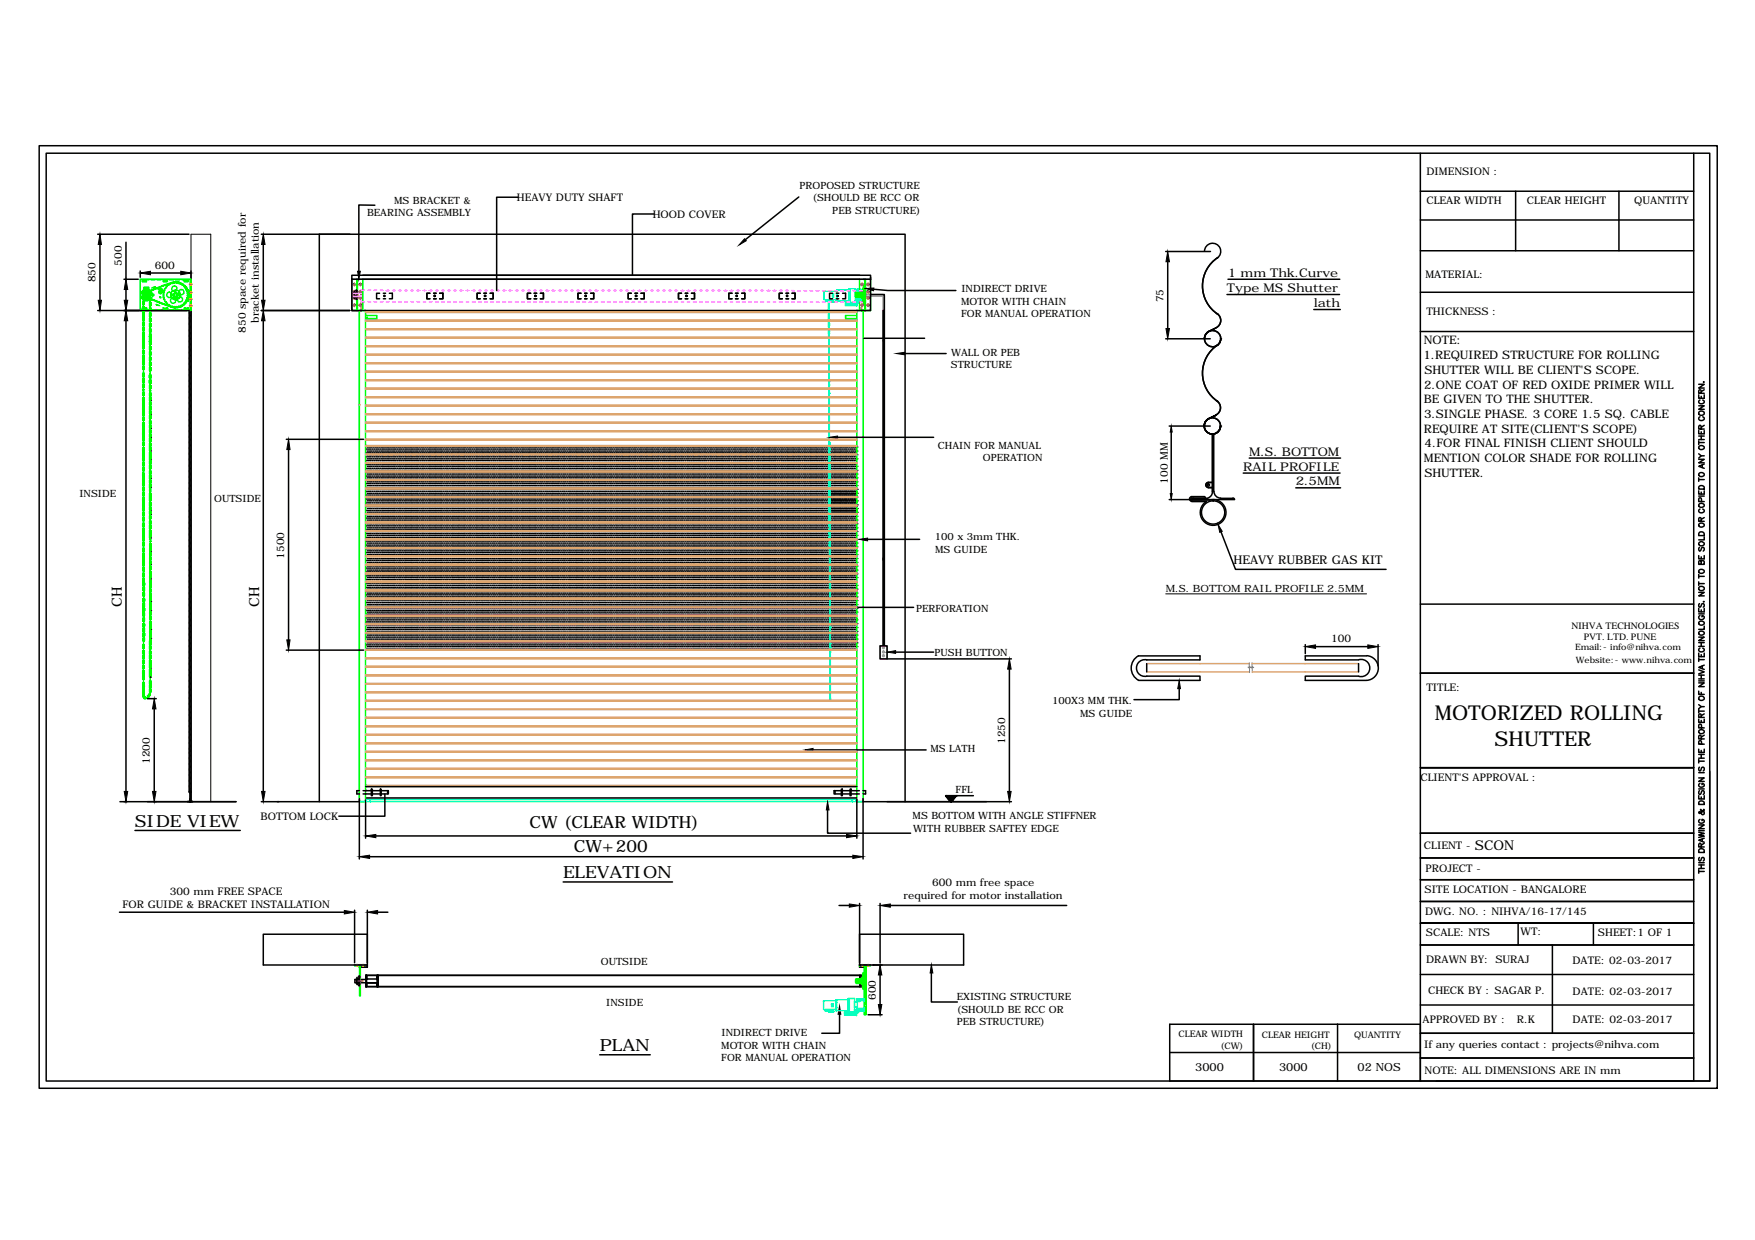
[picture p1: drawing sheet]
<svg xmlns="http://www.w3.org/2000/svg" width="297mm" height="210mm" viewBox="0 0 297 210" stroke-linecap="round" stroke-linejoin="round" font-family="sans-serif">
<defs><g id="words">
<g font-size="3.5">
<text x="242.9" y="121.9">MOTORIZED ROLLING</text>
<text x="253" y="126.2">SHUTTER</text>
</g>
<g font-size="2.8">
<text x="22.8" y="140">SIDE VIEW</text>
<text x="89.6" y="140.2">CW (CLEAR WIDTH)</text>
<text x="95.3" y="148.7">ELEVATION</text>
<text x="97.1" y="144.3">CW+200</text>
<text x="101.5" y="178">PLAN</text>
</g>
<g font-size="2.4">
<text x="20.6" y="102.8" transform="rotate(-90 20.6 102.8)">CH</text>
<text x="43.8" y="102.8" transform="rotate(-90 43.8 102.8)">CH</text>
</g>
<text font-size="2.3" x="249.6" y="144">SCON</text>
<g font-size="2">
<text x="207.8" y="46.8">1 mm Thk.Curve</text>
<text x="207.7" y="49.4">Type MS Shutter</text>
<text x="222.4" y="52">lath</text>
<text x="241" y="58.3">NOTE:</text>
<text x="240.9" y="60.8">1.REQUIRED STRUCTURE FOR ROLLING</text>
<text x="241" y="65.8">2.ONE COAT OF RED OXIDE PRIMER WILL</text>
<text x="241.1" y="63.3">SHUTTER WILL BE CLIENT'S SCOPE.</text>
<text x="241" y="68.2">BE GIVEN TO THE SHUTTER.</text>
<text x="241" y="70.7">3.SINGLE PHASE. 3 CORE 1.5 SQ. CABLE</text>
<text x="211.4" y="77.1">M.S. BOTTOM</text>
<text x="241" y="73.2">REQUIRE AT SITE(CLIENT'S SCOPE)</text>
<text x="241.1" y="75.7">4.FOR FINAL FINISH CLIENT SHOULD</text>
<text x="210.4" y="79.7">RAIL PROFILE</text>
<text x="219.3" y="82.2">2.5MM</text>
<text x="241" y="78.2">MENTION COLOR SHADE FOR ROLLING</text>
<text x="241.1" y="80.7">SHUTTER.</text>
<text x="208.8" y="95.5">HEAVY RUBBER GAS KIT</text>
</g>
<g font-size="1.9">
<text x="202.3" y="181.3">3000</text>
<text x="216.5" y="181.3">3000</text>
<text x="229.8" y="181.3">02 NOS</text>
</g>
<g font-size="1.8">
<text x="241.4" y="29.6">DIMENSION :</text>
<text x="87.5" y="34">HEAVY DUTY SHAFT</text>
<text x="241.4" y="34.6">CLEAR WIDTH</text>
<text x="258.4" y="34.6">CLEAR HEIGHT</text>
<text x="276.6" y="34.6">QUANTITY</text>
<text x="110.5" y="36.9">HOOD COVER</text>
<text x="16.2" y="47.8" transform="rotate(-90 16.2 47.8)">850</text>
<text x="20.6" y="45" transform="rotate(-90 20.6 45)">500</text>
<text x="26.2" y="45.5">600</text>
<text x="241.2" y="47">MATERIAL:</text>
<text x="196.9" y="51.2" transform="rotate(-90 196.9 51.2)">75</text>
<text x="241.4" y="53.2">THICKNESS :</text>
<text x="41.6" y="56.3" transform="rotate(-90 41.6 56.3)">850 space required for</text>
<text x="43.8" y="54.7" transform="rotate(-90 43.8 54.7)">bracket installation</text>
<text x="197.7" y="81.9" transform="rotate(-90 197.7 81.9)">100 MM</text>
<text x="48.1" y="94.6" transform="rotate(-90 48.1 94.6)">1500</text>
<text x="225.3" y="108.7">100</text>
<text x="241.4" y="116.9">TITLE:</text>
<text x="170.1" y="126" transform="rotate(-90 170.1 126)">1250</text>
<text x="25.3" y="129.3" transform="rotate(-90 25.3 129.3)">1200</text>
<text x="240.4" y="132.2">CLIENT'S APPROVAL :</text>
<text x="44.1" y="138.8">BOTTOM LOCK</text>
<text x="241" y="143.7">CLIENT -</text>
<text x="157.8" y="150">600 mm free space</text>
<text x="241.3" y="147.6">PROJECT -</text>
<text x="20.7" y="153.7">FOR GUIDE &amp; BRACKET INSTALLATION</text>
<text x="28.7" y="151.5">300 mm FREE SPACE</text>
<text x="152.9" y="152.2">required for motor installation</text>
<text x="241.1" y="151.2">SITE LOCATION - BANGALORE</text>
<text x="241.2" y="154.8">DWG. NO. : NIHVA/16-17/145</text>
<text x="241.3" y="158.5">SCALE: NTS</text>
<text x="257.4" y="158.4">WT:</text>
<text x="270.5" y="158.5">SHEET:1 OF 1</text>
<text x="241.4" y="163.1">DRAWN BY: SURAJ</text>
<text x="266.1" y="163.2">DATE: 02-03-2017</text>
<text x="148.2" y="169.3" transform="rotate(-90 148.2 169.3)">600</text>
<text x="240.8" y="173.2">APPROVED BY :</text>
<text x="241.7" y="168.2">CHECK BY : SAGAR P.</text>
<text x="256.7" y="173.2">R.K</text>
<text x="266.2" y="168.5">DATE: 02-03-2017</text>
<text x="266.2" y="173.2">DATE: 02-03-2017</text>
<text x="241" y="177.4">If any queries contact : projects@nihva.com</text>
<text x="241.1" y="181.7">NOTE: ALL DIMENSIONS ARE IN mm</text>
</g>
<g font-size="1.7">
<text x="66.7" y="34.5">MS BRACKET &amp;</text>
<text x="135.3" y="32">PROPOSED STRUCTURE</text>
<text x="137.5" y="34.1">(SHOULD BE RCC OR</text>
<text x="62.1" y="36.6">BEARING ASSEMBLY</text>
<text x="140.9" y="36.3">PEB STRUCTURE)</text>
<text x="162.7" y="51.6">MOTOR WITH CHAIN</text>
<text x="162.7" y="53.7">FOR MANUAL OPERATION</text>
<text x="162.7" y="49.5">INDIRECT DRIVE</text>
<text x="160.9" y="62.3">STRUCTURE</text>
<text x="161" y="60.2">WALL OR PEB</text>
<text x="158.7" y="75.9">CHAIN FOR MANUAL</text>
<text x="166.4" y="78">OPERATION</text>
<text x="13.4" y="84.2">INSIDE</text>
<text x="36.3" y="85">OUTSIDE</text>
<text x="158.2" y="91.5">100 x 3mm THK.</text>
<text x="158.3" y="93.6">MS GUIDE</text>
<text x="197.3" y="100.2">M.S. BOTTOM RAIL PROFILE 2.5MM</text>
<text x="155.1" y="103.6">PERFORATION</text>
<text x="266" y="106.4">NIHVA TECHNOLOGIES</text>
<text x="158.2" y="111.1">PUSH BUTTON</text>
<text x="268.1" y="108.3">PVT. LTD. PUNE</text>
<text x="178.1" y="119.2">100X3 MM THK.</text>
<text x="182.8" y="121.3">MS GUIDE</text>
<text x="157.5" y="127.4">MS LATH</text>
<text x="161.7" y="134.3">FFL</text>
<text x="154.5" y="138.7">MS BOTTOM WITH ANGLE STIFFNER</text>
<text x="154.5" y="140.8">WITH RUBBER SAFTEY EDGE</text>
<text x="101.7" y="163.3">OUTSIDE</text>
<text x="102.6" y="170.3">INSIDE</text>
<text x="162" y="169.3">EXISTING STRUCTURE</text>
<text x="162" y="171.4">(SHOULD BE RCC OR</text>
<text x="162" y="173.6">PEB STRUCTURE)</text>
<text x="122.1" y="177.5">MOTOR WITH CHAIN</text>
<text x="122.1" y="179.6">FOR MANUAL OPERATION</text>
<text x="122.1" y="175.4">INDIRECT DRIVE</text>
</g>
<g font-size="1.5">
<text x="266.6" y="110">Email:- info@nihva.com</text>
<text x="266.7" y="112.2">Website:- www.nihva.com</text>
<text x="199.5" y="175.6">CLEAR WIDTH</text>
<text x="206.5" y="177.5">(CW)</text>
<text x="213.6" y="175.6">CLEAR HEIGHT</text>
<text x="221.9" y="177.6">(CH)</text>
<text x="229.2" y="175.6">QUANTITY</text>
</g>
</g></defs>
<!-- layer: 0 -->
<g fill="none" stroke="#dda56e" stroke-width=".25">
<path d="M61.9 60h83.1M61.9 58.7h83.1M61.9 58.5h83.1M61.9 57.2h83.1M61.9 57.1h83.1M61.9 55.8h83.1M61.9 55.7h83.1M61.9 54.3h83.1M61.9 54.2h83.1M61.9 52.9h83.1M61.9 52.8h83.1M60.8 68.5h.1"/>
<path d="M61.9 70.2h83.1M61.9 70h83.1M61.9 68.7h83.1M61.9 68.6h83.1M61.9 67.3h83.1M61.9 67.2h83.1M61.9 65.9h83.1M61.9 65.7h83.1M61.9 64.4h83.1M61.9 64.3h83.1M61.9 63h83.1M61.9 62.9h83.1"/>
<path d="M61.9 61.5h83.1M61.9 61.4h83.1M61.9 60.1h83.1M61.9 74.5h83.1M61.9 74.4h83.1M61.9 73.1h83.1M61.9 72.9h83.1M61.9 71.6h83.1M61.9 71.5h83.1M61.9 79.9h83.1M61.9 79.7h83.1M61.9 78.4h83.1"/>
<path d="M61.9 78.3h83.1M61.9 77h83.1M61.9 76.9h83.1M61.9 75.6h83.1M61.9 75.4h83.1M61.9 99.9h83.1M61.9 98.6h83.1M61.9 98.4h83.1M61.9 97.1h83.1M61.9 97h83.1M61.9 95.7h83.1M61.9 95.5h83.1"/>
<path d="M61.9 94.3h83.1M61.9 94.1h83.1M61.9 92.8h83.1M61.9 92.7h83.1M61.9 91.4h83.1M61.9 91.3h83.1M61.9 89.9h83.1M61.9 89.8h83.1M61.9 88.5h83.1M61.9 88.4h83.1M61.9 87.1h83.1M61.9 86.9h83.1"/>
<path d="M61.9 85.6h83.1M61.9 85.5h83.1M61.9 84.2h83.1M61.9 84.1h83.1M61.9 82.7h83.1M61.9 82.6h83.1M61.9 81.3h83.1M61.9 81.2h83.1M61.9 118.7h83.1M61.9 118.6h83.1M61.9 117.2h83.1M61.9 117.1h83.1"/>
<path d="M61.9 115.8h83.1M61.9 115.7h83.1M61.9 114.4h83.1M61.9 114.2h83.1M61.9 112.9h83.1M61.9 112.8h83.1M61.9 111.5h83.1M61.9 111.4h83.1M61.9 110.1h83.1M61.9 109.9h83.1M61.9 108.6h83.1M61.9 108.5h83.1"/>
<path d="M61.9 107.2h83.1M61.9 107h83.1M61.9 105.7h83.1M61.9 105.6h83.1M61.9 104.3h83.1M61.9 104.2h83.1M61.9 102.9h83.1M61.9 102.7h83.1M61.9 101.5h83.1M61.9 101.3h83.1M61.9 100h83.1M194.1 113.7h17.4"/>
<path d="M194.1 112.3h17.3M211.9 112.3h18M211.9 113.7h18M61.9 133h83.1M61.9 131.6h83.1M61.9 131.5h83.1M61.9 130.2h83.1M61.9 130.1h83.1M61.9 128.8h83.1M61.9 128.6h83.1M61.9 127.3h83.1M61.9 127.2h83.1"/>
<path d="M61.9 125.9h83.1M61.9 125.8h83.1M61.9 124.4h83.1M61.9 124.3h83.1M61.9 123h83.1M61.9 122.9h83.1M61.9 121.6h83.1M61.9 121.4h83.1M61.9 120.1h83.1M61.9 120h83.1"/>
</g>
<g fill="none" stroke="#0f0" stroke-width=".25">
<path d="M23.7 52.5h.5M23.7 47.4h.5M24.1 47.5h.6l.1 .1v.1h-.6zM24.2 52.4h.5M24.2 52.1h.5M24.2 52.1l-.1 .1 .1 .1M24.4 48.8h.7zM24.5 49.9h.1M24.5 48.7v.1zM24.5 52.5h.7M24.5 47.4h.7M24.5 48.8h.1"/>
<path d="M24.5 50.1h.1M24.6 49.8l-.1 .2 .1 .1M24.6 48.7l.1 .1zM24.6 49.9h.1M24.6 49.8h.1M24.6 49.7v.1M24.6 50.1l.1 .1M24.6 49.6h.1M24.6 49.6l3.3-1.4a3.2 3.2 0 0 1 2.9-.2 2.18 2.18 0 0 1 1 2.7 2.18 2.18 0 0 1-2.5 1.3l-2.4-.8-2.3-1a.37 .37 0 0 1 0-.6zM24.7 49.6a21.7 21.7 0 0 1 5.1-1.8 2.14 2.14 0 0 1 2 2.4 2.14 2.14 0 0 1-2.5 1.8M24.7 50.2l1.9 .8 2.7 1M24.7 49.7a.28 .28 0 0 0 0 .5"/>
<path d="M24.7 49.7h.1M24.7 50.2h.1M24.7 50.1h.1M24.7 52.1l.1 .1-.1 .1M24.8 49.7l.1-.1 .1 .2M24.8 49.7h-.1M24.8 49.7h.1M24.8 50.2h.1M24.8 48.7l.1 .1zM24.8 49.6h.1M24.8 50.3h.1M24.9 48.8h.1"/>
<path d="M25 48.7v.1zM25 50v.2h-.2M25 49.8v.1M25 49.8h.1M25 49.9h.1M25 49.9v.1M25 48.8h.1M25.1 49.4h.1M25.1 50.4h.1M25.2 49v-.4h-.9v.5M25.4 49.3h.1M25.4 50.6h.1"/>
<path d="M25.6 52.5h.6M25.6 47.4h.6M25.7 49.1h.1M25.7 50.7h.1M25.8 49.8h.2v.2h-.2M25.9 49.8v.2M26 49h.1M26 50.8h.1M26.1 48.5h.2l-.2 .1zM26.1 48.6l-.4 .2M26.2 48.9h.1M26.2 50.9h.1"/>
<path d="M26.4 51.5l.3 .1-.1 .1zM26.5 48.8h.1M26.5 51h.1M26.6 52.5h.7M26.6 47.4h.7M26.6 51.6l.4 .2M26.8 48.7h.1M26.8 51.1h.1M27 48.6h.1M27 51.3h.1M27.2 48.9l.2-.1zM27.3 48.5h.1"/>
<path d="M27.3 51.4h.1M27.4 48.9l.1 .3M27.4 49.3h.1M27.4 49.3l-.3-.1-.1-.5-.3 .2a.3 .3 0 0 1 .2 .5l.1 .3h.2l.2-.2 .4-.1M27.6 48.4h.1M27.6 51.5h.1M27.6 52.5h.7M27.6 47.4h.7M27.7 47.5h.6M27.7 47.7h.5M27.7 52.4h.6M27.7 52.1h.6"/>
<path d="M27.7 49.3l.1 .1M27.7 47.4l-.1 .1 .1 .2M27.7 52.1l-.1 .1 .1 .1M27.7 49.3l-.3 .1M27.8 50.4l-.1 .2 .2 .2M27.8 49.4l-.2 .2 .1 .1-.1 .1v.2l.1 .1-.1 .1 .2 .2M27.8 48.3h.1M27.8 51.5h.1M27.9 50.8v.2h.2M27.9 49.1l-.2 .2 .1 .1M28.1 51.1l-.1 .1 .3 .1M28.1 48.2h.1"/>
<path d="M28.1 51.6h.1M28.2 47.4l.1 .1-.1 .2M28.3 48.5l-.3 .1 .1 .1-.2 .1v.3M28.3 52.1l.1 .1-.1 .1M28.3 48.5h.1M28.3 51.4l.1 .2 .2-.1M28.3 48.1h.1M28.3 51.7h.1M28.6 51.6h.1M28.6 48.3l-.2-.1-.1 .3M28.6 51.5v.2l.1 .1 .2-.1v.2l.3-.1M28.6 48.3h.1"/>
<path d="M28.6 48h.1M28.6 51.8h.1M28.6 52.5h.8M28.6 47.4h.8M28.9 48.1l-.2-.1-.1 .1v.2M28.9 47.9h.1M28.9 51.9h.1M28.9 51.7h.1M28.9 48.1h.1M29.2 48l-.3-.1v.2M29.2 47.9h.1M29.2 51.9h.1"/>
<path d="M29.2 51.8l.2 .2 .1-.1M29.2 52h.1M29.3 49.8l.1 .1-.1 .1M29.3 50l.3 .3M29.4 47.8h.1M29.5 47.9l-.1-.1-.2 .2M29.5 47.9l.1-.1 .3 .1 .1-.1 .3 .2 .2-.1v.2M29.5 52.1h.1M29.6 47.9h-.1M29.6 49.5l.1 .1 .1-.1M29.6 49.5l-.3 .3M29.7 47.8h.1"/>
<path d="M29.7 52.5h.7M29.7 47.4h.7M29.8 49.5l.3 .3M29.9 47.9h.1M29.9 52.1h.1M29.9 51.9l-.1 .2h-.2v-.2M30 47.8h.1M30.1 49.8l-.1 .1 .1 .1M30.1 50l-.3 .3-.1-.1-.1 .1M30.2 51.8l-.2 .2-.1-.1M30.2 52h.1M30.3 47.8h.1"/>
<path d="M30.3 51.9h-.1M30.5 51.7v.2l-.2-.1M30.5 51.9h.1M30.6 48.1l.1-.1 .1 .1v.2M30.6 47.9h.1M30.6 48.1h.1M30.6 51.7h.1M30.7 51.8h.1M30.8 52.5h.6M30.8 47.4h.6M30.8 48.1h.1M30.8 48.3l.3 .1v.1"/>
<path d="M30.9 48.3h.1M30.9 51.6h.1M31 51.6h.1M31.1 51.3v.2h-.3v.2l-.1 .1-.1-.1M31.1 48.5h.1M31.1 48.5l.3 .1-.1 .2M31.1 48.3h.1M31.2 51.5h.1M31.2 47.5h.6l.1 .1-.1 .1h-.6M31.2 52.4h.6M31.2 52.1h.6M31.2 47.5l-.1 .1 .1 .1"/>
<path d="M31.2 52.1l-.1 .1 .1 .1M31.3 51.1l.1 .1-.3 .2M31.4 48.8l.2 .1-.1 .2M31.4 51.3h.1M31.4 48.7v.1M31.4 51.1h.1M31.4 48.6h.1M31.5 50.8l.1 .1-.2 .1M31.5 49.1l.2 .2-.1 .1M31.5 51h.1M31.5 48.8h.1M31.5 49l.1 .1"/>
<path d="M31.6 50.7l-.1 .1M31.6 50.4l.1 .2-.2 .1M31.7 49.4l.1 .2-.1 .1M31.7 50.8h.1M31.7 49.4h.1M31.7 50.4v.1M31.7 50.1l.1 .1-.1 .2M31.7 49.8h.1v.2l-.1 .1M31.7 49.1h.1M31.7 49.7v.1M31.7 50.1h.1M31.7 50.6h.1"/>
<path d="M31.7 49.3h.1M31.8 52.5h.4M31.8 47.4h.4M31.8 52.1l.1 .1-.1 .1M31.8 50.4h.1M31.8 49.6h.1M31.9 50.1h.1M31.9 49.8h.1M31.9 50.6l.1 .1-.2 .3zM32 49.1a2.1 2.1 0 0 1 0 1.5M32.2 47.3h-8.5v5.3h8.5M32.2 47.3h.1v5.3h-.1"/>
<path d="M32.2 47.3v5.3M59.5 47.3h1.9v5.3h-1.9zM59.5 52.6h1.9M60.4 47.3v5.3M60.5 47.3v5.3M61.9 53.4h1.9v.5h-1.9M62 53.7h.1M144.9 49.6v.6zM144.9 49.6v.6M144.9 49.8h.1M144.9 50.1h.1M144.9 49.5v.3h.2"/>
<path d="M145 52.6h1.1v83.1h-.3M145 53.4h-1.9v.5h1.9M145 52.6v83.1h1.1M145 52.6h1.1M145.1 49.8h.1M145.1 50.1h-.2v.3M145.1 50.1h.1M145.1 50.2h.7M145.1 49.7h-.3v.5h.3M145.3 49.7h.2M145.3 50.2h.2M145.5 49v-1.7h1.8v5.3h-1.8v-1.5"/>
<path d="M145.6 49.7h.2M145.6 50.2h.2M145.8 49.5h-.9v.3h.2v-.2h.7h-.7M145.8 50.2h-.7v-.1h-.2v.3h.9M145.8 49.9h-.9h.9M145.9 49.3v1.1zM145.9 49.3h.1v1.1h-.1M145.9 49.7h.2M145.9 50.2h.2M146.2 48.5v2.8v-1.4v1.2l-.2-.1v-2.2l.2-.1v1.2zM146.2 48.5v-.1h.2l-.1 1.5M146.2 49.7h.3"/>
<path d="M146.2 50.2h.3M146.3 49.9l.1 1.6h-.2v-.2M146.3 49.9l.1 1.6M146.4 47.4l-.2-.1h.3v5.3h-.3l.2-.1M146.4 48.4l-.1 1.5M146.4 47.3v5.3M146.4 50.7h.1M146.4 50.8h.1M146.4 49.1h.1M146.4 49.2h.1M146.5 47.3v5.3M24.3 64.7v.3"/>
<path d="M25.4 65v.2M24.3 117.6l-.1 .1M60.8 135.7h1.1M61.2 135.7h.3M61.6 135.7h.3M61.9 135.2v-82.6h-1.1v83.1h.3M145 135.7h.3M145.4 135.7h.3M60 163.3h1.9v.2h-1.9zM60.1 163.5h.1M60.9 163.5h.1v5.1h-.1zM144.9 165.8v.6"/>
<path d="M144.9 165.7v.2h.2M144.9 165.9h.1M144.9 165.8v.6zM144.9 166.2h.1M145.1 165.9h.1M145.1 166.2h-.2v.3M145.5 163.4h1.8v.1h-1.8zM145.8 165.7h-.9v.2h.2v-.1h.7M145.8 166.4h-.7v-.2h-.2v.3h.9M145.8 165.6v1zM145.8 166.1h-.9h.9M145.8 165.8h-1v.5h1"/>
<path d="M145.8 165.6h.2v1h-.2M145.8 165.8h.2M145.8 166.3h.2M146.1 164.7v2.7v-1.3v1.1l-.1-.2v-1.9l.1-.1v1.1zM146.1 164.7v-.1h.2l-.1 1.5M146.1 165.8h.2M146.1 166.3h.2M146.2 166.1l.1 1.4h-.2v-.1M146.2 166.1l.1 1.4M146.3 163.5h.3v8.3h-.3zM146.3 164.6l-.1 1.5M146.3 165.6v1"/>
<path d="M146.5 163.5v.3M146.5 164.2v.7M146.5 165.2v.7M146.5 166.2v.7M146.5 167.3v.7M146.5 168.3v.7M146.5 169.4v.6M146.5 170.4v.7M146.5 171.4v.4"/>
<circle cx="24.4" cy="49.1" r=".06"/>
<circle cx="24.4" cy="50.7" r=".06"/>
<circle cx="24.5" cy="49.8" r=".02"/>
<circle cx="24.6" cy="50.1" r=".02"/>
<circle cx="24.6" cy="49.6" r=".02"/>
<circle cx="24.8" cy="49.9" r=".99"/>
<circle cx="24.8" cy="49.9" r=".74"/>
<circle cx="24.8" cy="49.9" r=".57"/>
<circle cx="24.8" cy="49.9" r=".53"/>
<circle cx="24.8" cy="49.9" r=".06"/>
<circle cx="24.9" cy="49.5" r=".02"/>
<circle cx="24.9" cy="50.3" r=".02"/>
<circle cx="25.2" cy="50.4" r=".02"/>
<circle cx="25.2" cy="49.4" r=".02"/>
<circle cx="25.4" cy="50.6" r=".02"/>
<circle cx="25.4" cy="49.2" r=".02"/>
<circle cx="25.7" cy="49.1" r=".02"/>
<circle cx="25.7" cy="50.7" r=".02"/>
<circle cx="25.7" cy="49.9" r=".06"/>
<circle cx="26" cy="49" r=".02"/>
<circle cx="26" cy="50.8" r=".02"/>
<circle cx="26.3" cy="48.9" r=".02"/>
<circle cx="26.3" cy="50.9" r=".02"/>
<circle cx="26.5" cy="48.8" r=".02"/>
<circle cx="26.5" cy="51" r=".02"/>
<circle cx="26.8" cy="48.7" r=".02"/>
<circle cx="26.8" cy="51.1" r=".02"/>
<circle cx="26.9" cy="48.9" r=".11"/>
<circle cx="27.1" cy="51.2" r=".02"/>
<circle cx="27.1" cy="48.6" r=".02"/>
<circle cx="27.1" cy="50.3" r=".02"/>
<circle cx="27.1" cy="49.5" r=".02"/>
<circle cx="27.1" cy="50.3" r=".11"/>
<circle cx="27.1" cy="49.5" r=".11"/>
<circle cx="27.4" cy="48.4" r=".02"/>
<circle cx="27.4" cy="51.4" r=".02"/>
<circle cx="27.6" cy="48.4" r=".02"/>
<circle cx="27.6" cy="51.4" r=".02"/>
<circle cx="27.9" cy="51.5" r=".02"/>
<circle cx="27.9" cy="48.3" r=".02"/>
<circle cx="28.1" cy="48.2" r=".02"/>
<circle cx="28.1" cy="51.6" r=".02"/>
<circle cx="28.4" cy="51.7" r=".02"/>
<circle cx="28.4" cy="48.1" r=".02"/>
<circle cx="28.6" cy="48" r=".02"/>
<circle cx="28.6" cy="51.8" r=".02"/>
<circle cx="28.7" cy="49.9" r=".44"/>
<circle cx="28.9" cy="47.9" r=".02"/>
<circle cx="28.9" cy="51.9" r=".02"/>
<circle cx="29.1" cy="49.9" r=".06"/>
<circle cx="29.2" cy="47.8" r=".02"/>
<circle cx="29.2" cy="52" r=".02"/>
<circle cx="29.3" cy="50.9" r=".44"/>
<circle cx="29.4" cy="47.8" r=".02"/>
<circle cx="29.5" cy="48.9" r=".44"/>
<circle cx="29.6" cy="52" r=".02"/>
<circle cx="29.7" cy="49.9" r=".83"/>
<circle cx="29.7" cy="47.8" r=".02"/>
<circle cx="29.7" cy="49.3" r=".06"/>
<circle cx="29.7" cy="50.5" r=".06"/>
<circle cx="29.7" cy="49.9" r=".23"/>
<circle cx="29.9" cy="52" r=".02"/>
<circle cx="30" cy="47.8" r=".02"/>
<circle cx="30.2" cy="52" r=".02"/>
<circle cx="30.3" cy="47.8" r=".02"/>
<circle cx="30.4" cy="49.9" r=".06"/>
<circle cx="30.4" cy="50.7" r=".44"/>
<circle cx="30.5" cy="51.9" r=".02"/>
<circle cx="30.6" cy="47.9" r=".02"/>
<circle cx="30.7" cy="49.5" r=".44"/>
<circle cx="30.7" cy="51.8" r=".02"/>
<circle cx="30.8" cy="48.1" r=".02"/>
<circle cx="31" cy="51.6" r=".02"/>
<circle cx="31.2" cy="48.3" r=".02"/>
<circle cx="31.2" cy="51.4" r=".02"/>
<circle cx="31.4" cy="51.3" r=".02"/>
<circle cx="31.4" cy="48.6" r=".02"/>
<circle cx="31.5" cy="51" r=".02"/>
<circle cx="31.5" cy="48.8" r=".02"/>
<circle cx="31.7" cy="50.8" r=".02"/>
<circle cx="31.7" cy="49" r=".02"/>
<circle cx="31.8" cy="50.6" r=".02"/>
<circle cx="31.8" cy="49.2" r=".02"/>
<circle cx="31.8" cy="50.3" r=".02"/>
<circle cx="31.8" cy="49.5" r=".02"/>
<circle cx="31.9" cy="50" r=".02"/>
<circle cx="31.9" cy="49.8" r=".02"/>
<circle cx="60" cy="50.4" r=".15"/>
<circle cx="60" cy="48.1" r=".15"/>
<circle cx="60" cy="49.4" r=".15"/>
<circle cx="60" cy="51.7" r=".15"/>
<circle cx="61" cy="49.4" r=".15"/>
<circle cx="61" cy="48.1" r=".15"/>
<circle cx="61" cy="51.7" r=".15"/>
<circle cx="61" cy="50.4" r=".15"/>
<circle cx="145.9" cy="51.7" r=".15"/>
<circle cx="145.9" cy="48.1" r=".15"/>
<circle cx="146.9" cy="48.1" r=".15"/>
<circle cx="146.9" cy="49.4" r=".15"/>
<circle cx="146.9" cy="51.7" r=".15"/>
<circle cx="146.9" cy="50.4" r=".15"/>
</g>
<g fill="none" stroke="#000" stroke-width=".25">
<path d="M6.6 24.7h284v159.5h-284zM7.8 25.9h281.6v157.1h-281.6zM16.5 39.7h15.5M44.2 39.7h15M63.4 34.7h-2.7v11.2M87.7 33.4h-3.6v15.8M110.7 36.2h-3.7v10.4M135.2 33.3l-9.1 7.3M240.4 25.9v157.1h46.3v-157.1M240.4 32.4h46.3M240.4 37.2h46.3M256.5 32.4v10"/>
<path d="M274 32.4v10M16.5 52.6h15.5M16.9 41.4v9.4M21 47.3h2.4M21.3 41v6.3M21.3 49v1.8M21.3 54.3v79.7M23.7 45.9v1M25.5 46.2h5.1M32.3 45.9v1M44.2 52.6h15M44.6 41.4v9.4"/>
<path d="M44.6 54.3v79.7M59.5 46.6h87.8v.7h-87.8zM59.8 49.6h.1M59.8 50.2h.1M59.8 49.9h.2M60 49.6h.1M60 50.2h.1M60.1 49.6h.1M60.1 50.2h.1M60.2 49.6h.1M60.2 50.2h.1M60.3 49.1h.1v1.6h-.1z"/>
<path d="M60.3 49.6h-.5v.7h.5M60.3 49.3h-.3v1.2h.3M60.3 49.3h.1M60.3 49.4h.1M60.3 50.4h.1M60.3 50.6h.1M60.4 49.6h.1M60.4 50.2h.1M61.4 46.6h84.1M61.9 52.6h.1M64.2 49.6h-.5v1h.5M64.9 49.6h.4"/>
<path d="M64.9 50.6h.4M65 50h.1v.2h-.1zM65.9 49.6h.5v1h-.5M72.8 49.6h-.6v1h.6M73.4 49.6h.4M73.4 50.6h.4M73.5 50l.2 .1-.1 .1zM74.4 49.6h.6v1h-.6M81.3 49.6h-.5v1h.5M81.9 49.6h.4M81.9 50.6h.4M82 50l.2 .1-.1 .1z"/>
<path d="M83 49.6h.5v1h-.5M89.8 49.6h-.5v1h.5M90.4 49.6h.4M90.4 50.6h.4M90.5 50l.2 .1-.1 .1zM91.5 49.6h.5v1h-.5M98.3 49.6h-.5v1h.5M99 49.6h.3M99 50.6h.3M99 50h.2v.2h-.2zM100 49.6h.5v1h-.5M106.8 49.6h-.5v1h.5"/>
<path d="M107.5 49.6h.4M107.5 50.6h.4M107.6 50l.2 .1-.2 .1zM108.5 49.6h.5v1h-.5M115.3 49.6h-.5v1h.5M116 49.6h.4M116 50.6h.4M116.1 50l.2 .1-.2 .1v-.1zM117 49.6h.5v1h-.5M123.9 49.6h-.6v1h.6M124.5 49.6h.4M124.5 50.6h.4"/>
<path d="M124.6 50l.2 .1-.1 .1zM125.5 49.6h.6v1h-.6M132.4 49.6h-.5v1h.5M133 49.6h.5M133 50.6h.5M133.1 50h.2v.2h-.2zM134.1 49.6h.5v1h-.5M140.9 49.6h-.5v1h.5M141.5 49.6h.5M141.5 50.6h.5M141.7 50l.1 .1-.1 .1-.1-.1zM142.6 49.6h.5v1h-.5"/>
<path d="M145.8 49.6h.6M146.2 57.3h10.3M147.3 49.9h2.4v59.4h.4v2.2h-1.1v-2.2h.5v-56.7M147.3 46.9v5.7h-87.8v-5.3M147.9 49l2.4 .2h11.5M149.5 57.7h.1M153.1 59.8h7M197.3 42.6h7.6M197.3 57.3h7.5M197.6 44.3v11.3M203.8 57.3h.1M203.9 42.6a1.38 1.38 0 0 1 2-1.3 1.38 1.38 0 0 1 .1 2.4"/>
<path d="M204.5 56.2a1.38 1.38 0 0 0 .1 2.3 1.38 1.38 0 0 0 2-1.2M205.8 55.5l-1.3 .7 1.3-.7M205.9 53a1.38 1.38 0 0 1 .7 1.3 1.38 1.38 0 0 1-.8 1.2 1.38 1.38 0 0 0 .2-2.4M206 58.5a1.38 1.38 0 0 0-.1-2.4 1.38 1.38 0 0 0-2 1.2 1.38 1.38 0 0 1 2-1.2 1.38 1.38 0 0 1 0 2.4M206.1 43.6a5.7 5.7 0 0 0 0 9.6M206.1 58.4a5.7 5.7 0 0 0 0 9.6M206.6 57.3h.1M207.7 49.9h19M207.8 47.3h19M222.4 52.4h4.5M240.4 42.4h46.3M240.4 49.5h46.3"/>
<path d="M240.4 56.1h46.3M25.4 67.8h.1M25.4 70.1h.1M25.4 72.5h.1M25.4 74.1h.1M25.4 76.4h.1M25.4 77.9h.1M25.4 69.4h.1M25.4 78.6h.1M48.5 74.4h13M48.8 76.1v32.2M62 76h.1"/>
<path d="M62 76.7h.1M62 77.3h.1M62 78h.1M62 78.6h.1M62 79.3h.1M62 79.9h.1M62.2 75.7h.1M62.2 76.4h.1M62.2 77h.1M62.2 77.7h.1M62.2 78.9h.1M62.2 79.6h.1"/>
<path d="M62.3 76h.1M62.3 76.7h.1M62.3 77.3h.1M62.3 78h.1M62.3 78.6h.1M62.3 79.3h.1M62.3 79.9h.1M62.5 75.7h.1M62.5 76.4h.1M62.5 77h.1M62.5 77.7h.1M62.5 78.9h.1"/>
<path d="M62.5 79.6h.1M62.6 76h.1M62.6 76.7h.1M62.6 77.3h.1M62.6 78h.1M62.6 78.6h.1M62.6 79.3h.1M62.6 79.9h.1M62.8 75.7h.1M62.8 76.4h.1M62.8 77h.1M62.8 77.7h.1"/>
<path d="M62.8 78.9h.1M62.8 79.6h.1M63 76h.1M63 76.7h.1M63 77.3h.1M63 78h.1M63 78.6h.1M63 79.3h.1M63 79.9h.1M63.1 75.7h.1M63.1 76.4h.1M63.1 77h.1"/>
<path d="M63.1 77.7h.1M63.1 78.9h.1M63.1 79.6h.1M63.3 76h.1M63.3 76.7h.1M63.3 77.3h.1M63.3 78h.1M63.3 78.6h.1M63.3 79.3h.1M63.3 79.9h.1M63.5 75.7h.1M63.5 76.4h.1"/>
<path d="M63.5 77h.1M63.5 77.7h.1M63.5 78.9h.1M63.5 79.6h.1M63.7 76h.1M63.7 76.7h.1M63.7 77.3h.1M63.7 78h.1M63.7 78.6h.1M63.7 79.3h.1M63.7 79.9h.1M63.8 75.7h.1"/>
<path d="M63.8 76.4h.1M63.8 77h.1M63.8 77.7h.1M63.8 78.9h.1M63.8 79.6h.1M64 76h.1M64 76.7h.1M64 77.3h.1M64 78h.1M64 78.6h.1M64 79.3h.1M64 79.9h.1"/>
<path d="M64.1 75.7h.1M64.1 76.4h.1M64.1 77h.1M64.1 77.7h.1M64.1 78.9h.1M64.1 79.6h.1M64.3 76h.1M64.3 76.7h.1M64.3 77.3h.1M64.3 78h.1M64.3 78.6h.1M64.3 79.3h.1"/>
<path d="M64.3 79.9h.1M64.5 75.7h.1M64.5 76.4h.1M64.5 77h.1M64.5 77.7h.1M64.5 78.9h.1M64.5 79.6h.1M64.6 76h.1M64.6 76.7h.1M64.6 77.3h.1M64.6 78h.1M64.6 78.6h.1"/>
<path d="M64.6 79.3h.1M64.6 79.9h.1M64.8 75.7h.1M64.8 76.4h.1M64.8 77h.1M64.8 77.7h.1M64.8 78.9h.1M64.8 79.6h.1M64.9 76h.1M64.9 76.7h.1M64.9 77.3h.1M64.9 78h.1"/>
<path d="M64.9 78.6h.1M64.9 79.3h.1M64.9 79.9h.1M65.1 75.7h.1M65.1 76.4h.1M65.1 77h.1M65.1 77.7h.1M65.1 78.9h.1M65.1 79.6h.1M65.3 76h.1M65.3 76.7h.1M65.3 77.3h.1"/>
<path d="M65.3 78h.1M65.3 78.6h.1M65.3 79.3h.1M65.3 79.9h.1M65.4 75.7h.1M65.4 76.4h.1M65.4 77h.1M65.4 77.7h.1M65.4 78.9h.1M65.4 79.6h.1M65.6 76h.1M65.6 76.7h.1"/>
<path d="M65.6 77.3h.1M65.6 78h.1M65.6 78.6h.1M65.6 79.3h.1M65.6 79.9h.1M65.7 75.7h.1M65.7 76.4h.1M65.7 77h.1M65.7 77.7h.1M65.7 78.9h.1M65.7 79.6h.1M65.9 76h.1"/>
<path d="M65.9 76.7h.1M65.9 77.3h.1M65.9 78h.1M65.9 78.6h.1M65.9 79.3h.1M65.9 79.9h.1M66.1 75.7h.1M66.1 76.4h.1M66.1 77h.1M66.1 77.7h.1M66.1 78.9h.1M66.1 79.6h.1"/>
<path d="M66.2 76h.1M66.2 76.7h.1M66.2 77.3h.1M66.2 78h.1M66.2 78.6h.1M66.2 79.3h.1M66.2 79.9h.1M66.4 75.7h.1M66.4 76.4h.1M66.4 77h.1M66.4 77.7h.1M66.4 78.9h.1"/>
<path d="M66.4 79.6h.1M66.6 76h.1M66.6 76.7h.1M66.6 77.3h.1M66.6 78h.1M66.6 78.6h.1M66.6 79.3h.1M66.6 79.9h.1M66.7 75.7h.1M66.7 76.4h.1M66.7 77h.1M66.7 77.7h.1"/>
<path d="M66.7 78.9h.1M66.7 79.6h.1M66.9 76h.1M66.9 76.7h.1M66.9 77.3h.1M66.9 78h.1M66.9 78.6h.1M66.9 79.3h.1M66.9 79.9h.1M67 75.7h.1M67 76.4h.1M67 77h.1"/>
<path d="M67 77.7h.1M67 78.9h.1M67 79.6h.1M67.2 76h.1M67.2 76.7h.1M67.2 77.3h.1M67.2 78h.1M67.2 78.6h.1M67.2 79.3h.1M67.2 79.9h.1M67.4 75.7h.1M67.4 76.4h.1"/>
<path d="M67.4 77h.1M67.4 77.7h.1M67.4 78.9h.1M67.4 79.6h.1M67.5 76h.1M67.5 76.7h.1M67.5 77.3h.1M67.5 78h.1M67.5 78.6h.1M67.5 79.3h.1M67.5 79.9h.1M67.7 75.7h.1"/>
<path d="M67.7 76.4h.1M67.7 77h.1M67.7 77.7h.1M67.7 78.9h.1M67.7 79.6h.1M67.8 76h.1M67.8 76.7h.1M67.8 77.3h.1M67.8 78h.1M67.8 78.6h.1M67.8 79.3h.1M67.8 79.9h.1"/>
<path d="M68 75.7h.1M68 76.4h.1M68 77h.1M68 77.7h.1M68 78.9h.1M68 79.6h.1M68.2 76h.1M68.2 76.7h.1M68.2 77.3h.1M68.2 78h.1M68.2 78.6h.1M68.2 79.3h.1"/>
<path d="M68.2 79.9h.1M68.4 75.7h.1M68.4 76.4h.1M68.4 77h.1M68.4 77.7h.1M68.4 78.9h.1M68.4 79.6h.1M68.5 76h.1M68.5 76.7h.1M68.5 77.3h.1M68.5 78h.1M68.5 78.6h.1"/>
<path d="M68.5 79.3h.1M68.5 79.9h.1M68.7 75.7h.1M68.7 76.4h.1M68.7 77h.1M68.7 77.7h.1M68.7 78.9h.1M68.7 79.6h.1M68.8 76h.1M68.8 76.7h.1M68.8 77.3h.1M68.8 78h.1"/>
<path d="M68.8 78.6h.1M68.8 79.3h.1M68.8 79.9h.1M69 75.7h.1M69 76.4h.1M69 77h.1M69 77.7h.1M69 78.9h.1M69 79.6h.1M69.2 76h.1M69.2 76.7h.1M69.2 77.3h.1"/>
<path d="M69.2 78h.1M69.2 78.6h.1M69.2 79.3h.1M69.2 79.9h.1M69.3 75.7h.1M69.3 76.4h.1M69.3 77h.1M69.3 77.7h.1M69.3 78.9h.1M69.3 79.6h.1M69.5 76h.1M69.5 76.7h.1"/>
<path d="M69.5 77.3h.1M69.5 78h.1M69.5 78.6h.1M69.5 79.3h.1M69.5 79.9h.1M69.6 75.7h.1M69.6 76.4h.1M69.6 77h.1M69.6 77.7h.1M69.6 78.9h.1M69.6 79.6h.1M69.8 76h.1"/>
<path d="M69.8 76.7h.1M69.8 77.3h.1M69.8 78h.1M69.8 78.6h.1M69.8 79.3h.1M69.8 79.9h.1M70 75.7h.1M70 76.4h.1M70 77h.1M70 77.7h.1M70 78.9h.1M70 79.6h.1"/>
<path d="M70.1 76h.1M70.1 76.7h.1M70.1 77.3h.1M70.1 78h.1M70.1 78.6h.1M70.1 79.3h.1M70.1 79.9h.1M70.3 75.7h.1M70.3 76.4h.1M70.3 77h.1M70.3 77.7h.1M70.3 78.9h.1"/>
<path d="M70.3 79.6h.1M70.5 76h.1M70.5 76.7h.1M70.5 77.3h.1M70.5 78h.1M70.5 78.6h.1M70.5 79.3h.1M70.5 79.9h.1M70.6 75.7h.1M70.6 76.4h.1M70.6 77h.1M70.6 77.7h.1"/>
<path d="M70.6 78.9h.1M70.6 79.6h.1M70.8 76h.1M70.8 76.7h.1M70.8 77.3h.1M70.8 78h.1M70.8 78.6h.1M70.8 79.3h.1M70.8 79.9h.1M70.9 75.7h.1M70.9 76.4h.1M70.9 77h.1"/>
<path d="M70.9 77.7h.1M70.9 78.9h.1M70.9 79.6h.1M71.1 76h.1M71.1 76.7h.1M71.1 77.3h.1M71.1 78h.1M71.1 78.6h.1M71.1 79.3h.1M71.1 79.9h.1M71.3 75.7h.1M71.3 76.4h.1"/>
<path d="M71.3 77h.1M71.3 77.7h.1M71.3 78.9h.1M71.3 79.6h.1M71.4 76h.1M71.4 76.7h.1M71.4 77.3h.1M71.4 78h.1M71.4 78.6h.1M71.4 79.3h.1M71.4 79.9h.1M71.6 75.7h.1"/>
<path d="M71.6 76.4h.1M71.6 77h.1M71.6 77.7h.1M71.6 78.9h.1M71.6 79.6h.1M71.7 76h.1M71.7 76.7h.1M71.7 77.3h.1M71.7 78h.1M71.7 78.6h.1M71.7 79.3h.1M71.7 79.9h.1"/>
<path d="M71.9 75.7h.1M71.9 76.4h.1M71.9 77h.1M71.9 77.7h.1M71.9 78.9h.1M71.9 79.6h.1M72.1 76h.1M72.1 76.7h.1M72.1 77.3h.1M72.1 78h.1M72.1 78.6h.1M72.1 79.3h.1"/>
<path d="M72.1 79.9h.1M72.2 75.7h.1M72.2 76.4h.1M72.2 77h.1M72.2 77.7h.1M72.2 78.9h.1M72.2 79.6h.1M72.4 76h.1M72.4 76.7h.1M72.4 77.3h.1M72.4 78h.1M72.4 78.6h.1"/>
<path d="M72.4 79.3h.1M72.4 79.9h.1M72.6 75.7h.1M72.6 76.4h.1M72.6 77h.1M72.6 77.7h.1M72.6 78.9h.1M72.6 79.6h.1M72.7 76h.1M72.7 76.7h.1M72.7 77.3h.1M72.7 78h.1"/>
<path d="M72.7 78.6h.1M72.7 79.3h.1M72.7 79.9h.1M72.9 75.7h.1M72.9 76.4h.1M72.9 77h.1M72.9 77.7h.1M72.9 78.9h.1M72.9 79.6h.1M73.1 76h.1M73.1 76.7h.1M73.1 77.3h.1"/>
<path d="M73.1 78h.1M73.1 78.6h.1M73.1 79.3h.1M73.1 79.9h.1M73.2 75.7h.1M73.2 76.4h.1M73.2 77h.1M73.2 77.7h.1M73.2 78.9h.1M73.2 79.6h.1M73.4 76h.1M73.4 76.7h.1"/>
<path d="M73.4 77.3h.1M73.4 78h.1M73.4 78.6h.1M73.4 79.3h.1M73.4 79.9h.1M73.6 75.7h.1M73.6 76.4h.1M73.6 77h.1M73.6 77.7h.1M73.6 78.9h.1M73.6 79.6h.1M73.7 76h.1"/>
<path d="M73.7 76.7h.1M73.7 77.3h.1M73.7 78h.1M73.7 78.6h.1M73.7 79.3h.1M73.7 79.9h.1M73.9 75.7h.1M73.9 76.4h.1M73.9 77h.1M73.9 77.7h.1M73.9 78.9h.1M73.9 79.6h.1"/>
<path d="M74 76h.1M74 76.7h.1M74 77.3h.1M74 78h.1M74 78.6h.1M74 79.3h.1M74 79.9h.1M74.2 75.7h.1M74.2 76.4h.1M74.2 77h.1M74.2 77.7h.1M74.2 78.9h.1"/>
<path d="M74.2 79.6h.1M74.4 76h.1M74.4 76.7h.1M74.4 77.3h.1M74.4 78h.1M74.4 78.6h.1M74.4 79.3h.1M74.4 79.9h.1M74.5 75.7h.1M74.5 76.4h.1M74.5 77h.1M74.5 77.7h.1"/>
<path d="M74.5 78.9h.1M74.5 79.6h.1M74.7 76h.1M74.7 76.7h.1M74.7 77.3h.1M74.7 78h.1M74.7 78.6h.1M74.7 79.3h.1M74.7 79.9h.1M74.8 75.7h.1M74.8 76.4h.1M74.8 77h.1"/>
<path d="M74.8 77.7h.1M74.8 78.9h.1M74.8 79.6h.1M75 76h.1M75 76.7h.1M75 77.3h.1M75 78h.1M75 78.6h.1M75 79.3h.1M75 79.9h.1M75.2 75.7h.1M75.2 76.4h.1"/>
<path d="M75.2 77h.1M75.2 77.7h.1M75.2 78.9h.1M75.2 79.6h.1M75.3 76h.1M75.3 76.7h.1M75.3 77.3h.1M75.3 78h.1M75.3 78.6h.1M75.3 79.3h.1M75.3 79.9h.1M75.5 75.7h.1"/>
<path d="M75.5 76.4h.1M75.5 77h.1M75.5 77.7h.1M75.5 78.9h.1M75.5 79.6h.1M75.6 76h.1M75.6 76.7h.1M75.6 77.3h.1M75.6 78h.1M75.6 78.6h.1M75.6 79.3h.1M75.6 79.9h.1"/>
<path d="M75.8 75.7h.1M75.8 76.4h.1M75.8 77h.1M75.8 77.7h.1M75.8 78.9h.1M75.8 79.6h.1M76 76h.1M76 76.7h.1M76 77.3h.1M76 78h.1M76 78.6h.1M76 79.3h.1"/>
<path d="M76 79.9h.1M76.1 75.7h.1M76.1 76.4h.1M76.1 77h.1M76.1 77.7h.1M76.1 78.9h.1M76.1 79.6h.1M76.3 76h.1M76.3 76.7h.1M76.3 77.3h.1M76.3 78h.1M76.3 78.6h.1"/>
<path d="M76.3 79.3h.1M76.3 79.9h.1M76.5 75.7h.1M76.5 76.4h.1M76.5 77h.1M76.5 77.7h.1M76.5 78.9h.1M76.5 79.6h.1M76.6 76h.1M76.6 76.7h.1M76.6 77.3h.1M76.6 78h.1"/>
<path d="M76.6 78.6h.1M76.6 79.3h.1M76.6 79.9h.1M76.8 75.7h.1M76.8 76.4h.1M76.8 77h.1M76.8 77.7h.1M76.8 78.9h.1M76.8 79.6h.1M76.9 76h.1M76.9 76.7h.1M76.9 77.3h.1"/>
<path d="M76.9 78h.1M76.9 78.6h.1M76.9 79.3h.1M76.9 79.9h.1M77.1 75.7h.1M77.1 76.4h.1M77.1 77h.1M77.1 77.7h.1M77.1 78.9h.1M77.1 79.6h.1M77.3 76h.1M77.3 76.7h.1"/>
<path d="M77.3 77.3h.1M77.3 78h.1M77.3 78.6h.1M77.3 79.3h.1M77.3 79.9h.1M77.5 75.7h.1M77.5 76.4h.1M77.5 77h.1M77.5 77.7h.1M77.5 78.9h.1M77.5 79.6h.1M77.6 76h.1"/>
<path d="M77.6 76.7h.1M77.6 77.3h.1M77.6 78h.1M77.6 78.6h.1M77.6 79.3h.1M77.6 79.9h.1M77.8 75.7h.1M77.8 76.4h.1M77.8 77h.1M77.8 77.7h.1M77.8 78.9h.1M77.8 79.6h.1"/>
<path d="M77.9 76h.1M77.9 76.7h.1M77.9 77.3h.1M77.9 78h.1M77.9 78.6h.1M77.9 79.3h.1M77.9 79.9h.1M78.1 75.7h.1M78.1 76.4h.1M78.1 77h.1M78.1 77.7h.1M78.1 78.9h.1"/>
<path d="M78.1 79.6h.1M78.3 76h.1M78.3 76.7h.1M78.3 77.3h.1M78.3 78h.1M78.3 78.6h.1M78.3 79.3h.1M78.3 79.9h.1M78.4 75.7h.1M78.4 76.4h.1M78.4 77h.1M78.4 77.7h.1"/>
<path d="M78.4 78.9h.1M78.4 79.6h.1M78.6 76h.1M78.6 76.7h.1M78.6 77.3h.1M78.6 78h.1M78.6 78.6h.1M78.6 79.3h.1M78.6 79.9h.1M78.7 75.7h.1M78.7 76.4h.1M78.7 77h.1"/>
<path d="M78.7 77.7h.1M78.7 78.9h.1M78.7 79.6h.1M78.9 76h.1M78.9 76.7h.1M78.9 77.3h.1M78.9 78h.1M78.9 78.6h.1M78.9 79.3h.1M78.9 79.9h.1M79.1 75.7h.1M79.1 76.4h.1"/>
<path d="M79.1 77h.1M79.1 77.7h.1M79.1 78.9h.1M79.1 79.6h.1M79.2 76h.1M79.2 76.7h.1M79.2 77.3h.1M79.2 78h.1M79.2 78.6h.1M79.2 79.3h.1M79.2 79.9h.1M79.4 75.7h.1"/>
<path d="M79.4 76.4h.1M79.4 77h.1M79.4 77.7h.1M79.4 78.9h.1M79.4 79.6h.1M79.5 76h.1M79.5 76.7h.1M79.5 77.3h.1M79.5 78h.1M79.5 78.6h.1M79.5 79.3h.1M79.5 79.9h.1"/>
<path d="M79.7 75.7h.1M79.7 76.4h.1M79.7 77h.1M79.7 77.7h.1M79.7 78.9h.1M79.7 79.6h.1M79.9 76h.1M79.9 76.7h.1M79.9 77.3h.1M79.9 78h.1M79.9 78.6h.1M79.9 79.3h.1"/>
<path d="M79.9 79.9h.1M80 75.7h.1M80 76.4h.1M80 77h.1M80 77.7h.1M80 78.9h.1M80 79.6h.1M80.2 76h.1M80.2 76.7h.1M80.2 77.3h.1M80.2 78h.1M80.2 78.6h.1"/>
<path d="M80.2 79.3h.1M80.2 79.9h.1M80.4 75.7h.1M80.4 76.4h.1M80.4 77h.1M80.4 77.7h.1M80.4 78.9h.1M80.4 79.6h.1M80.5 76h.1M80.5 76.7h.1M80.5 77.3h.1M80.5 78h.1"/>
<path d="M80.5 78.6h.1M80.5 79.3h.1M80.5 79.9h.1M80.7 75.7h.1M80.7 76.4h.1M80.7 77h.1M80.7 77.7h.1M80.7 78.9h.1M80.7 79.6h.1M80.8 76h.1M80.8 76.7h.1M80.8 77.3h.1"/>
<path d="M80.8 78h.1M80.8 78.6h.1M80.8 79.3h.1M80.8 79.9h.1M81 75.7h.1M81 76.4h.1M81 77h.1M81 77.7h.1M81 78.9h.1M81 79.6h.1M81.2 76h.1M81.2 76.7h.1"/>
<path d="M81.2 77.3h.1M81.2 78h.1M81.2 78.6h.1M81.2 79.3h.1M81.2 79.9h.1M81.4 75.7h.1M81.4 76.4h.1M81.4 77h.1M81.4 77.7h.1M81.4 78.9h.1M81.4 79.6h.1M81.5 76h.1"/>
<path d="M81.5 76.7h.1M81.5 77.3h.1M81.5 78h.1M81.5 78.6h.1M81.5 79.3h.1M81.5 79.9h.1M81.6 75.7h.1M81.6 76.4h.1M81.6 77h.1M81.6 77.7h.1M81.6 78.9h.1M81.6 79.6h.1"/>
<path d="M81.8 76h.1M81.8 76.7h.1M81.8 77.3h.1M81.8 78h.1M81.8 78.6h.1M81.8 79.3h.1M81.8 79.9h.1M82 75.7h.1M82 76.4h.1M82 77h.1M82 77.7h.1M82 78.9h.1"/>
<path d="M82 79.6h.1M82.2 76h.1M82.2 76.7h.1M82.2 77.3h.1M82.2 78h.1M82.2 78.6h.1M82.2 79.3h.1M82.2 79.9h.1M82.3 75.7h.1M82.3 76.4h.1M82.3 77h.1M82.3 77.7h.1"/>
<path d="M82.3 78.9h.1M82.3 79.6h.1M82.5 76h.1M82.5 76.7h.1M82.5 77.3h.1M82.5 78h.1M82.5 78.6h.1M82.5 79.3h.1M82.5 79.9h.1M82.6 75.7h.1M82.6 76.4h.1M82.6 77h.1"/>
<path d="M82.6 77.7h.1M82.6 78.9h.1M82.6 79.6h.1M82.8 76h.1M82.8 76.7h.1M82.8 77.3h.1M82.8 78h.1M82.8 78.6h.1M82.8 79.3h.1M82.8 79.9h.1M83 75.7h.1M83 76.4h.1"/>
<path d="M83 77h.1M83 77.7h.1M83 78.9h.1M83 79.6h.1M83.1 76h.1M83.1 76.7h.1M83.1 77.3h.1M83.1 78h.1M83.1 78.6h.1M83.1 79.3h.1M83.1 79.9h.1M83.3 75.7h.1"/>
<path d="M83.3 76.4h.1M83.3 77h.1M83.3 77.7h.1M83.3 78.9h.1M83.3 79.6h.1M83.5 76h.1M83.5 76.7h.1M83.5 77.3h.1M83.5 78h.1M83.5 78.6h.1M83.5 79.3h.1M83.5 79.9h.1"/>
<path d="M83.6 75.7h.1M83.6 76.4h.1M83.6 77h.1M83.6 77.7h.1M83.6 78.9h.1M83.6 79.6h.1M83.8 76h.1M83.8 76.7h.1M83.8 77.3h.1M83.8 78h.1M83.8 78.6h.1M83.8 79.3h.1"/>
<path d="M83.8 79.9h.1M83.9 75.7h.1M83.9 76.4h.1M83.9 77h.1M83.9 77.7h.1M83.9 78.9h.1M83.9 79.6h.1M84.1 76h.1M84.1 76.7h.1M84.1 77.3h.1M84.1 78h.1M84.1 78.6h.1"/>
<path d="M84.1 79.3h.1M84.1 79.9h.1M84.3 75.7h.1M84.3 76.4h.1M84.3 77h.1M84.3 77.7h.1M84.3 78.9h.1M84.3 79.6h.1M84.4 76h.1M84.4 76.7h.1M84.4 77.3h.1M84.4 78h.1"/>
<path d="M84.4 78.6h.1M84.4 79.3h.1M84.4 79.9h.1M84.6 75.7h.1M84.6 76.4h.1M84.6 77h.1M84.6 77.7h.1M84.6 78.9h.1M84.6 79.6h.1M84.7 76h.1M84.7 76.7h.1M84.7 77.3h.1"/>
<path d="M84.7 78h.1M84.7 78.6h.1M84.7 79.3h.1M84.7 79.9h.1M84.9 75.7h.1M84.9 76.4h.1M84.9 77h.1M84.9 77.7h.1M84.9 78.9h.1M84.9 79.6h.1M85.1 76h.1M85.1 76.7h.1"/>
<path d="M85.1 77.3h.1M85.1 78h.1M85.1 78.6h.1M85.1 79.3h.1M85.1 79.9h.1M85.2 75.7h.1M85.2 76.4h.1M85.2 77h.1M85.2 77.7h.1M85.2 78.9h.1M85.2 79.6h.1M85.4 76h.1"/>
<path d="M85.4 76.7h.1M85.4 77.3h.1M85.4 78h.1M85.4 78.6h.1M85.4 79.3h.1M85.4 79.9h.1M85.5 75.7h.1M85.5 76.4h.1M85.5 77h.1M85.5 77.7h.1M85.5 78.9h.1M85.5 79.6h.1"/>
<path d="M85.7 76h.1M85.7 76.7h.1M85.7 77.3h.1M85.7 78h.1M85.7 78.6h.1M85.7 79.3h.1M85.7 79.9h.1M85.9 75.7h.1M85.9 76.4h.1M85.9 77h.1M85.9 77.7h.1M85.9 78.9h.1"/>
<path d="M85.9 79.6h.1M86 76h.1M86 76.7h.1M86 77.3h.1M86 78h.1M86 78.6h.1M86 79.3h.1M86 79.9h.1M86.2 75.7h.1M86.2 76.4h.1M86.2 77h.1M86.2 77.7h.1"/>
<path d="M86.2 78.9h.1M86.2 79.6h.1M86.4 76h.1M86.4 76.7h.1M86.4 77.3h.1M86.4 78h.1M86.4 78.6h.1M86.4 79.3h.1M86.4 79.9h.1M86.5 75.7h.1M86.5 76.4h.1M86.5 77h.1"/>
<path d="M86.5 77.7h.1M86.5 78.9h.1M86.5 79.6h.1M86.7 76h.1M86.7 76.7h.1M86.7 77.3h.1M86.7 78h.1M86.7 78.6h.1M86.7 79.3h.1M86.7 79.9h.1M86.9 75.7h.1M86.9 76.4h.1"/>
<path d="M86.9 77h.1M86.9 77.7h.1M86.9 78.9h.1M86.9 79.6h.1M87 76h.1M87 76.7h.1M87 77.3h.1M87 78h.1M87 78.6h.1M87 79.3h.1M87 79.9h.1M87.2 75.7h.1"/>
<path d="M87.2 76.4h.1M87.2 77h.1M87.2 77.7h.1M87.2 78.9h.1M87.2 79.6h.1M87.4 76h.1M87.4 76.7h.1M87.4 77.3h.1M87.4 78h.1M87.4 78.6h.1M87.4 79.3h.1M87.4 79.9h.1"/>
<path d="M87.5 75.7h.1M87.5 76.4h.1M87.5 77h.1M87.5 77.7h.1M87.5 78.9h.1M87.5 79.6h.1M87.7 76h.1M87.7 76.7h.1M87.7 77.3h.1M87.7 78h.1M87.7 78.6h.1M87.7 79.3h.1"/>
<path d="M87.7 79.9h.1M87.8 75.7h.1M87.8 76.4h.1M87.8 77h.1M87.8 77.7h.1M87.8 78.9h.1M87.8 79.6h.1M88 76h.1M88 76.7h.1M88 77.3h.1M88 78h.1M88 78.6h.1"/>
<path d="M88 79.3h.1M88 79.9h.1M88.2 75.7h.1M88.2 76.4h.1M88.2 77h.1M88.2 77.7h.1M88.2 78.9h.1M88.2 79.6h.1M88.3 76h.1M88.3 76.7h.1M88.3 77.3h.1M88.3 78h.1"/>
<path d="M88.3 78.6h.1M88.3 79.3h.1M88.3 79.9h.1M88.5 75.7h.1M88.5 76.4h.1M88.5 77h.1M88.5 77.7h.1M88.5 78.9h.1M88.5 79.6h.1M88.6 76h.1M88.6 76.7h.1M88.6 77.3h.1"/>
<path d="M88.6 78h.1M88.6 78.6h.1M88.6 79.3h.1M88.6 79.9h.1M88.8 75.7h.1M88.8 76.4h.1M88.8 77h.1M88.8 77.7h.1M88.8 78.9h.1M88.8 79.6h.1M89 76h.1M89 76.7h.1"/>
<path d="M89 77.3h.1M89 78h.1M89 78.6h.1M89 79.3h.1M89 79.9h.1M89.1 75.7h.1M89.1 76.4h.1M89.1 77h.1M89.1 77.7h.1M89.1 78.9h.1M89.1 79.6h.1M89.3 76h.1"/>
<path d="M89.3 76.7h.1M89.3 77.3h.1M89.3 78h.1M89.3 78.6h.1M89.3 79.3h.1M89.3 79.9h.1M89.5 75.7h.1M89.5 76.4h.1M89.5 77h.1M89.5 77.7h.1M89.5 78.9h.1M89.5 79.6h.1"/>
<path d="M89.6 76h.1M89.6 76.7h.1M89.6 77.3h.1M89.6 78h.1M89.6 78.6h.1M89.6 79.3h.1M89.6 79.9h.1M89.8 75.7h.1M89.8 76.4h.1M89.8 77h.1M89.8 77.7h.1M89.8 78.9h.1"/>
<path d="M89.8 79.6h.1M89.9 76h.1M89.9 76.7h.1M89.9 77.3h.1M89.9 78h.1M89.9 78.6h.1M89.9 79.3h.1M89.9 79.9h.1M90.1 75.7h.1M90.1 76.4h.1M90.1 77h.1M90.1 77.7h.1"/>
<path d="M90.1 78.9h.1M90.1 79.6h.1M90.3 76h.1M90.3 76.7h.1M90.3 77.3h.1M90.3 78h.1M90.3 78.6h.1M90.3 79.3h.1M90.3 79.9h.1M90.5 75.7h.1M90.5 76.4h.1M90.5 77h.1"/>
<path d="M90.5 77.7h.1M90.5 78.9h.1M90.5 79.6h.1M90.6 76h.1M90.6 76.7h.1M90.6 77.3h.1M90.6 78h.1M90.6 78.6h.1M90.6 79.3h.1M90.6 79.9h.1M90.7 75.7h.1M90.7 76.4h.1"/>
<path d="M90.7 77h.1M90.7 77.7h.1M90.7 78.9h.1M90.7 79.6h.1M90.9 76h.1M90.9 76.7h.1M90.9 77.3h.1M90.9 78h.1M90.9 78.6h.1M90.9 79.3h.1M90.9 79.9h.1M91.1 75.7h.1"/>
<path d="M91.1 76.4h.1M91.1 77h.1M91.1 77.7h.1M91.1 78.9h.1M91.1 79.6h.1M91.3 76h.1M91.3 76.7h.1M91.3 77.3h.1M91.3 78h.1M91.3 78.6h.1M91.3 79.3h.1M91.3 79.9h.1"/>
<path d="M91.4 75.7h.1M91.4 76.4h.1M91.4 77h.1M91.4 77.7h.1M91.4 78.9h.1M91.4 79.6h.1M91.6 76h.1M91.6 76.7h.1M91.6 77.3h.1M91.6 78h.1M91.6 78.6h.1M91.6 79.3h.1"/>
<path d="M91.6 79.9h.1M91.7 75.7h.1M91.7 76.4h.1M91.7 77h.1M91.7 77.7h.1M91.7 78.9h.1M91.7 79.6h.1M91.9 76h.1M91.9 76.7h.1M91.9 77.3h.1M91.9 78h.1M91.9 78.6h.1"/>
<path d="M91.9 79.3h.1M91.9 79.9h.1M92.1 75.7h.1M92.1 76.4h.1M92.1 77h.1M92.1 77.7h.1M92.1 78.9h.1M92.1 79.6h.1M92.2 76h.1M92.2 76.7h.1M92.2 77.3h.1M92.2 78h.1"/>
<path d="M92.2 78.6h.1M92.2 79.3h.1M92.2 79.9h.1M92.4 75.7h.1M92.4 76.4h.1M92.4 77h.1M92.4 77.7h.1M92.4 78.9h.1M92.4 79.6h.1M92.5 76h.1M92.5 76.7h.1M92.5 77.3h.1"/>
<path d="M92.5 78h.1M92.5 78.6h.1M92.5 79.3h.1M92.5 79.9h.1M92.7 75.7h.1M92.7 76.4h.1M92.7 77h.1M92.7 77.7h.1M92.7 78.9h.1M92.7 79.6h.1M92.9 76h.1M92.9 76.7h.1"/>
<path d="M92.9 77.3h.1M92.9 78h.1M92.9 78.6h.1M92.9 79.3h.1M92.9 79.9h.1M93 75.7h.1M93 76.4h.1M93 77h.1M93 77.7h.1M93 78.9h.1M93 79.6h.1M93.2 76h.1"/>
<path d="M93.2 76.7h.1M93.2 77.3h.1M93.2 78h.1M93.2 78.6h.1M93.2 79.3h.1M93.2 79.9h.1M93.4 75.7h.1M93.4 76.4h.1M93.4 77h.1M93.4 77.7h.1M93.4 78.9h.1M93.4 79.6h.1"/>
<path d="M93.5 76h.1M93.5 76.7h.1M93.5 77.3h.1M93.5 78h.1M93.5 78.6h.1M93.5 79.3h.1M93.5 79.9h.1M93.7 75.7h.1M93.7 76.4h.1M93.7 77h.1M93.7 77.7h.1M93.7 78.9h.1"/>
<path d="M93.7 79.6h.1M93.8 76h.1M93.8 76.7h.1M93.8 77.3h.1M93.8 78h.1M93.8 78.6h.1M93.8 79.3h.1M93.8 79.9h.1M94 75.7h.1M94 76.4h.1M94 77h.1M94 77.7h.1"/>
<path d="M94 78.9h.1M94 79.6h.1M94.2 76h.1M94.2 76.7h.1M94.2 77.3h.1M94.2 78h.1M94.2 78.6h.1M94.2 79.3h.1M94.2 79.9h.1M94.3 75.7h.1M94.3 76.4h.1M94.3 77h.1"/>
<path d="M94.3 77.7h.1M94.3 78.9h.1M94.3 79.6h.1M94.5 76h.1M94.5 76.7h.1M94.5 77.3h.1M94.5 78h.1M94.5 78.6h.1M94.5 79.3h.1M94.5 79.9h.1M94.6 75.7h.1M94.6 76.4h.1"/>
<path d="M94.6 77h.1M94.6 77.7h.1M94.6 78.9h.1M94.6 79.6h.1M94.8 76h.1M94.8 76.7h.1M94.8 77.3h.1M94.8 78h.1M94.8 78.6h.1M94.8 79.3h.1M94.8 79.9h.1M95 75.7h.1"/>
<path d="M95 76.4h.1M95 77h.1M95 77.7h.1M95 78.9h.1M95 79.6h.1M95.2 76h.1M95.2 76.7h.1M95.2 77.3h.1M95.2 78h.1M95.2 78.6h.1M95.2 79.3h.1M95.2 79.9h.1"/>
<path d="M95.3 75.7h.1M95.3 76.4h.1M95.3 77h.1M95.3 77.7h.1M95.3 78.9h.1M95.3 79.6h.1M95.4 76h.1M95.4 76.7h.1M95.4 77.3h.1M95.4 78h.1M95.4 78.6h.1M95.4 79.3h.1"/>
<path d="M95.4 79.9h.1M95.6 75.7h.1M95.6 76.4h.1M95.6 77h.1M95.6 77.7h.1M95.6 78.9h.1M95.6 79.6h.1M95.8 76h.1M95.8 76.7h.1M95.8 77.3h.1M95.8 78h.1M95.8 78.6h.1"/>
<path d="M95.8 79.3h.1M95.8 79.9h.1M96 75.7h.1M96 76.4h.1M96 77h.1M96 77.7h.1M96 78.9h.1M96 79.6h.1M96.1 76h.1M96.1 76.7h.1M96.1 77.3h.1M96.1 78h.1"/>
<path d="M96.1 78.6h.1M96.1 79.3h.1M96.1 79.9h.1M96.3 75.7h.1M96.3 76.4h.1M96.3 77h.1M96.3 77.7h.1M96.3 78.9h.1M96.3 79.6h.1M96.4 76h.1M96.4 76.7h.1M96.4 77.3h.1"/>
<path d="M96.4 78h.1M96.4 78.6h.1M96.4 79.3h.1M96.4 79.9h.1M96.6 75.7h.1M96.6 76.4h.1M96.6 77h.1M96.6 77.7h.1M96.6 78.9h.1M96.6 79.6h.1M96.8 76h.1M96.8 76.7h.1"/>
<path d="M96.8 77.3h.1M96.8 78h.1M96.8 78.6h.1M96.8 79.3h.1M96.8 79.9h.1M96.9 75.7h.1M96.9 76.4h.1M96.9 77h.1M96.9 77.7h.1M96.9 78.9h.1M96.9 79.6h.1M97.1 76h.1"/>
<path d="M97.1 76.7h.1M97.1 77.3h.1M97.1 78h.1M97.1 78.6h.1M97.1 79.3h.1M97.1 79.9h.1M97.3 75.7h.1M97.3 76.4h.1M97.3 77h.1M97.3 77.7h.1M97.3 78.9h.1M97.3 79.6h.1"/>
<path d="M97.4 76h.1M97.4 76.7h.1M97.4 77.3h.1M97.4 78h.1M97.4 78.6h.1M97.4 79.3h.1M97.4 79.9h.1M97.6 75.7h.1M97.6 76.4h.1M97.6 77h.1M97.6 77.7h.1M97.6 78.9h.1"/>
<path d="M97.6 79.6h.1M97.7 76h.1M97.7 76.7h.1M97.7 77.3h.1M97.7 78h.1M97.7 78.6h.1M97.7 79.3h.1M97.7 79.9h.1M97.9 75.7h.1M97.9 76.4h.1M97.9 77h.1M97.9 77.7h.1"/>
<path d="M97.9 78.9h.1M97.9 79.6h.1M98.1 76h.1M98.1 76.7h.1M98.1 77.3h.1M98.1 78h.1M98.1 78.6h.1M98.1 79.3h.1M98.1 79.9h.1M98.2 75.7h.1M98.2 76.4h.1M98.2 77h.1"/>
<path d="M98.2 77.7h.1M98.2 78.9h.1M98.2 79.6h.1M98.4 76h.1M98.4 76.7h.1M98.4 77.3h.1M98.4 78h.1M98.4 78.6h.1M98.4 79.3h.1M98.4 79.9h.1M98.5 75.7h.1M98.5 76.4h.1"/>
<path d="M98.5 77h.1M98.5 77.7h.1M98.5 78.9h.1M98.5 79.6h.1M98.7 76h.1M98.7 76.7h.1M98.7 77.3h.1M98.7 78h.1M98.7 78.6h.1M98.7 79.3h.1M98.7 79.9h.1M98.9 75.7h.1"/>
<path d="M98.9 76.4h.1M98.9 77h.1M98.9 77.7h.1M98.9 78.9h.1M98.9 79.6h.1M99 76h.1M99 76.7h.1M99 77.3h.1M99 78h.1M99 78.6h.1M99 79.3h.1M99 79.9h.1"/>
<path d="M99.2 75.7h.1M99.2 76.4h.1M99.2 77h.1M99.2 77.7h.1M99.2 78.9h.1M99.2 79.6h.1M99.4 76h.1M99.4 76.7h.1M99.4 77.3h.1M99.4 78h.1M99.4 78.6h.1M99.4 79.3h.1"/>
<path d="M99.4 79.9h.1M99.5 75.7h.1M99.5 76.4h.1M99.5 77h.1M99.5 77.7h.1M99.5 78.9h.1M99.5 79.6h.1M99.7 76h.1M99.7 76.7h.1M99.7 77.3h.1M99.7 78h.1M99.7 78.6h.1"/>
<path d="M99.7 79.3h.1M99.7 79.9h.1M99.9 75.7h.1M99.9 76.4h.1M99.9 77h.1M99.9 77.7h.1M99.9 78.9h.1M99.9 79.6h.1M100 76h.1M100 76.7h.1M100 77.3h.1M100 78h.1"/>
<path d="M100 78.6h.1M100 79.3h.1M100 79.9h.1M100.2 75.7h.1M100.2 76.4h.1M100.2 77h.1M100.2 77.7h.1M100.2 78.9h.1M100.2 79.6h.1M100.4 76h.1M100.4 76.7h.1M100.4 77.3h.1"/>
<path d="M100.4 78h.1M100.4 78.6h.1M100.4 79.3h.1M100.4 79.9h.1M100.5 75.7h.1M100.5 76.4h.1M100.5 77h.1M100.5 77.7h.1M100.5 78.9h.1M100.5 79.6h.1M100.7 76h.1M100.7 76.7h.1"/>
<path d="M100.7 77.3h.1M100.7 78h.1M100.7 78.6h.1M100.7 79.3h.1M100.7 79.9h.1M100.8 75.7h.1M100.8 76.4h.1M100.8 77h.1M100.8 77.7h.1M100.8 78.9h.1M100.8 79.6h.1M101 76h.1"/>
<path d="M101 76.7h.1M101 77.3h.1M101 78h.1M101 78.6h.1M101 79.3h.1M101 79.9h.1M101.2 75.7h.1M101.2 76.4h.1M101.2 77h.1M101.2 77.7h.1M101.2 78.9h.1M101.2 79.6h.1"/>
<path d="M101.3 76h.1M101.3 76.7h.1M101.3 77.3h.1M101.3 78h.1M101.3 78.6h.1M101.3 79.3h.1M101.3 79.9h.1M101.5 75.7h.1M101.5 76.4h.1M101.5 77h.1M101.5 77.7h.1M101.5 78.9h.1"/>
<path d="M101.5 79.6h.1M101.6 76h.1M101.6 76.7h.1M101.6 77.3h.1M101.6 78h.1M101.6 78.6h.1M101.6 79.3h.1M101.6 79.9h.1M101.8 75.7h.1M101.8 76.4h.1M101.8 77h.1M101.8 77.7h.1"/>
<path d="M101.8 78.9h.1M101.8 79.6h.1M102 76h.1M102 76.7h.1M102 77.3h.1M102 78h.1M102 78.6h.1M102 79.3h.1M102 79.9h.1M102.1 75.7h.1M102.1 76.4h.1M102.1 77h.1"/>
<path d="M102.1 77.7h.1M102.1 78.9h.1M102.1 79.6h.1M102.3 76h.1M102.3 76.7h.1M102.3 77.3h.1M102.3 78h.1M102.3 78.6h.1M102.3 79.3h.1M102.3 79.9h.1M102.4 75.7h.1M102.4 76.4h.1"/>
<path d="M102.4 77h.1M102.4 77.7h.1M102.4 78.9h.1M102.4 79.6h.1M102.6 76h.1M102.6 76.7h.1M102.6 77.3h.1M102.6 78h.1M102.6 78.6h.1M102.6 79.3h.1M102.6 79.9h.1M102.8 75.7h.1"/>
<path d="M102.8 76.4h.1M102.8 77h.1M102.8 77.7h.1M102.8 78.9h.1M102.8 79.6h.1M102.9 76h.1M102.9 76.7h.1M102.9 77.3h.1M102.9 78h.1M102.9 78.6h.1M102.9 79.3h.1M102.9 79.9h.1"/>
<path d="M103.1 75.7h.1M103.1 76.4h.1M103.1 77h.1M103.1 77.7h.1M103.1 78.9h.1M103.1 79.6h.1M103.3 76h.1M103.3 76.7h.1M103.3 77.3h.1M103.3 78h.1M103.3 78.6h.1M103.3 79.3h.1"/>
<path d="M103.3 79.9h.1M103.4 75.7h.1M103.4 76.4h.1M103.4 77h.1M103.4 77.7h.1M103.4 78.9h.1M103.4 79.6h.1M103.6 76h.1M103.6 76.7h.1M103.6 77.3h.1M103.6 78h.1M103.6 78.6h.1"/>
<path d="M103.6 79.3h.1M103.6 79.9h.1M103.7 75.7h.1M103.7 76.4h.1M103.7 77h.1M103.7 77.7h.1M103.7 78.9h.1M103.7 79.6h.1M103.9 76h.1M103.9 76.7h.1M103.9 77.3h.1M103.9 78h.1"/>
<path d="M103.9 78.6h.1M103.9 79.3h.1M103.9 79.9h.1M104.1 75.7h.1M104.1 76.4h.1M104.1 77h.1M104.1 77.7h.1M104.1 78.9h.1M104.1 79.6h.1M104.3 76h.1M104.3 76.7h.1M104.3 77.3h.1"/>
<path d="M104.3 78h.1M104.3 78.6h.1M104.3 79.3h.1M104.3 79.9h.1M104.4 75.7h.1M104.4 76.4h.1M104.4 77h.1M104.4 77.7h.1M104.4 78.9h.1M104.4 79.6h.1M104.5 76h.1M104.5 76.7h.1"/>
<path d="M104.5 77.3h.1M104.5 78h.1M104.5 78.6h.1M104.5 79.3h.1M104.5 79.9h.1M104.7 75.7h.1M104.7 76.4h.1M104.7 77h.1M104.7 77.7h.1M104.7 78.9h.1M104.7 79.6h.1M104.9 76h.1"/>
<path d="M104.9 76.7h.1M104.9 77.3h.1M104.9 78h.1M104.9 78.6h.1M104.9 79.3h.1M104.9 79.9h.1M105.1 75.7h.1M105.1 76.4h.1M105.1 77h.1M105.1 77.7h.1M105.1 78.9h.1M105.1 79.6h.1"/>
<path d="M105.2 76h.1M105.2 76.7h.1M105.2 77.3h.1M105.2 78h.1M105.2 78.6h.1M105.2 79.3h.1M105.2 79.9h.1M105.4 75.7h.1M105.4 76.4h.1M105.4 77h.1M105.4 77.7h.1M105.4 78.9h.1"/>
<path d="M105.4 79.6h.1M105.5 76h.1M105.5 76.7h.1M105.5 77.3h.1M105.5 78h.1M105.5 78.6h.1M105.5 79.3h.1M105.5 79.9h.1M105.7 75.7h.1M105.7 76.4h.1M105.7 77h.1M105.7 77.7h.1"/>
<path d="M105.7 78.9h.1M105.7 79.6h.1M105.9 76h.1M105.9 76.7h.1M105.9 77.3h.1M105.9 78h.1M105.9 78.6h.1M105.9 79.3h.1M105.9 79.9h.1M106 75.7h.1M106 76.4h.1M106 77h.1"/>
<path d="M106 77.7h.1M106 78.9h.1M106 79.6h.1M106.2 76h.1M106.2 76.7h.1M106.2 77.3h.1M106.2 78h.1M106.2 78.6h.1M106.2 79.3h.1M106.2 79.9h.1M106.4 75.7h.1M106.4 76.4h.1"/>
<path d="M106.4 77h.1M106.4 77.7h.1M106.4 78.9h.1M106.4 79.6h.1M106.5 76h.1M106.5 76.7h.1M106.5 77.3h.1M106.5 78h.1M106.5 78.6h.1M106.5 79.3h.1M106.5 79.9h.1M106.7 75.7h.1"/>
<path d="M106.7 76.4h.1M106.7 77h.1M106.7 77.7h.1M106.7 78.9h.1M106.7 79.6h.1M106.8 76h.1M106.8 76.7h.1M106.8 77.3h.1M106.8 78h.1M106.8 78.6h.1M106.8 79.3h.1M106.8 79.9h.1"/>
<path d="M107 75.7h.1M107 76.4h.1M107 77h.1M107 77.7h.1M107 78.9h.1M107 79.6h.1M107.2 76h.1M107.2 76.7h.1M107.2 77.3h.1M107.2 78h.1M107.2 78.6h.1M107.2 79.3h.1"/>
<path d="M107.2 79.9h.1M107.3 75.7h.1M107.3 76.4h.1M107.3 77h.1M107.3 77.7h.1M107.3 78.9h.1M107.3 79.6h.1M107.5 76h.1M107.5 76.7h.1M107.5 77.3h.1M107.5 78h.1M107.5 78.6h.1"/>
<path d="M107.5 79.3h.1M107.5 79.9h.1M107.6 75.7h.1M107.6 76.4h.1M107.6 77h.1M107.6 77.7h.1M107.6 78.9h.1M107.6 79.6h.1M107.8 76h.1M107.8 76.7h.1M107.8 77.3h.1M107.8 78h.1"/>
<path d="M107.8 78.6h.1M107.8 79.3h.1M107.8 79.9h.1M108 75.7h.1M108 76.4h.1M108 77h.1M108 77.7h.1M108 78.9h.1M108 79.6h.1M108.1 76h.1M108.1 76.7h.1M108.1 77.3h.1"/>
<path d="M108.1 78h.1M108.1 78.6h.1M108.1 79.3h.1M108.1 79.9h.1M108.3 75.7h.1M108.3 76.4h.1M108.3 77h.1M108.3 77.7h.1M108.3 78.9h.1M108.3 79.6h.1M108.4 76h.1M108.4 76.7h.1"/>
<path d="M108.4 77.3h.1M108.4 78h.1M108.4 78.6h.1M108.4 79.3h.1M108.4 79.9h.1M108.6 75.7h.1M108.6 76.4h.1M108.6 77h.1M108.6 77.7h.1M108.6 78.9h.1M108.6 79.6h.1M108.8 76h.1"/>
<path d="M108.8 76.7h.1M108.8 77.3h.1M108.8 78h.1M108.8 78.6h.1M108.8 79.3h.1M108.8 79.9h.1M109 75.7h.1M109 76.4h.1M109 77h.1M109 77.7h.1M109 78.9h.1M109 79.6h.1"/>
<path d="M109.1 76h.1M109.1 76.7h.1M109.1 77.3h.1M109.1 78h.1M109.1 78.6h.1M109.1 79.3h.1M109.1 79.9h.1M109.3 75.7h.1M109.3 76.4h.1M109.3 77h.1M109.3 77.7h.1M109.3 78.9h.1"/>
<path d="M109.3 79.6h.1M109.4 76h.1M109.4 76.7h.1M109.4 77.3h.1M109.4 78h.1M109.4 78.6h.1M109.4 79.3h.1M109.4 79.9h.1M109.6 75.7h.1M109.6 76.4h.1M109.6 77h.1M109.6 77.7h.1"/>
<path d="M109.6 78.9h.1M109.6 79.6h.1M109.8 76h.1M109.8 76.7h.1M109.8 77.3h.1M109.8 78h.1M109.8 78.6h.1M109.8 79.3h.1M109.8 79.9h.1M109.9 75.7h.1M109.9 76.4h.1M109.9 77h.1"/>
<path d="M109.9 77.7h.1M109.9 78.9h.1M109.9 79.6h.1M110.1 76h.1M110.1 76.7h.1M110.1 77.3h.1M110.1 78h.1M110.1 78.6h.1M110.1 79.3h.1M110.1 79.9h.1M110.3 75.7h.1M110.3 76.4h.1"/>
<path d="M110.3 77h.1M110.3 77.7h.1M110.3 78.9h.1M110.3 79.6h.1M110.4 76h.1M110.4 76.7h.1M110.4 77.3h.1M110.4 78h.1M110.4 78.6h.1M110.4 79.3h.1M110.4 79.9h.1M110.6 75.7h.1"/>
<path d="M110.6 76.4h.1M110.6 77h.1M110.6 77.7h.1M110.6 78.9h.1M110.6 79.6h.1M110.7 76h.1M110.7 76.7h.1M110.7 77.3h.1M110.7 78h.1M110.7 78.6h.1M110.7 79.3h.1M110.7 79.9h.1"/>
<path d="M110.9 75.7h.1M110.9 76.4h.1M110.9 77h.1M110.9 77.7h.1M110.9 78.9h.1M110.9 79.6h.1M111.1 76h.1M111.1 76.7h.1M111.1 77.3h.1M111.1 78h.1M111.1 78.6h.1M111.1 79.3h.1"/>
<path d="M111.1 79.9h.1M111.2 75.7h.1M111.2 76.4h.1M111.2 77h.1M111.2 77.7h.1M111.2 78.9h.1M111.2 79.6h.1M111.4 76h.1M111.4 76.7h.1M111.4 77.3h.1M111.4 78h.1M111.4 78.6h.1"/>
<path d="M111.4 79.3h.1M111.4 79.9h.1M111.5 75.7h.1M111.5 76.4h.1M111.5 77h.1M111.5 77.7h.1M111.5 78.9h.1M111.5 79.6h.1M111.7 76h.1M111.7 76.7h.1M111.7 77.3h.1M111.7 78h.1"/>
<path d="M111.7 78.6h.1M111.7 79.3h.1M111.7 79.9h.1M111.9 75.7h.1M111.9 76.4h.1M111.9 77h.1M111.9 77.7h.1M111.9 78.9h.1M111.9 79.6h.1M112 76h.1M112 76.7h.1M112 77.3h.1"/>
<path d="M112 78h.1M112 78.6h.1M112 79.3h.1M112 79.9h.1M112.2 75.7h.1M112.2 76.4h.1M112.2 77h.1M112.2 77.7h.1M112.2 78.9h.1M112.2 79.6h.1M112.3 76h.1M112.3 76.7h.1"/>
<path d="M112.3 77.3h.1M112.3 78h.1M112.3 78.6h.1M112.3 79.3h.1M112.3 79.9h.1M112.5 75.7h.1M112.5 76.4h.1M112.5 77h.1M112.5 77.7h.1M112.5 78.9h.1M112.5 79.6h.1M112.7 76h.1"/>
<path d="M112.7 76.7h.1M112.7 77.3h.1M112.7 78h.1M112.7 78.6h.1M112.7 79.3h.1M112.7 79.9h.1M112.8 75.7h.1M112.8 76.4h.1M112.8 77h.1M112.8 77.7h.1M112.8 78.9h.1M112.8 79.6h.1"/>
<path d="M113 76h.1M113 76.7h.1M113 77.3h.1M113 78h.1M113 78.6h.1M113 79.3h.1M113 79.9h.1M113.2 75.7h.1M113.2 76.4h.1M113.2 77h.1M113.2 77.7h.1M113.2 78.9h.1"/>
<path d="M113.2 79.6h.1M113.3 76h.1M113.3 76.7h.1M113.3 77.3h.1M113.3 78h.1M113.3 78.6h.1M113.3 79.3h.1M113.3 79.9h.1M113.5 75.7h.1M113.5 76.4h.1M113.5 77h.1M113.5 77.7h.1"/>
<path d="M113.5 78.9h.1M113.5 79.6h.1M113.7 76h.1M113.7 76.7h.1M113.7 77.3h.1M113.7 78h.1M113.7 78.6h.1M113.7 79.3h.1M113.7 79.9h.1M113.8 75.7h.1M113.8 76.4h.1M113.8 77h.1"/>
<path d="M113.8 77.7h.1M113.8 78.9h.1M113.8 79.6h.1M114 76h.1M114 76.7h.1M114 77.3h.1M114 78h.1M114 78.6h.1M114 79.3h.1M114 79.9h.1M114.2 75.7h.1M114.2 76.4h.1"/>
<path d="M114.2 77h.1M114.2 77.7h.1M114.2 78.9h.1M114.2 79.6h.1M114.3 76h.1M114.3 76.7h.1M114.3 77.3h.1M114.3 78h.1M114.3 78.6h.1M114.3 79.3h.1M114.3 79.9h.1M114.5 75.7h.1"/>
<path d="M114.5 76.4h.1M114.5 77h.1M114.5 77.7h.1M114.5 78.9h.1M114.5 79.6h.1M114.6 76h.1M114.6 76.7h.1M114.6 77.3h.1M114.6 78h.1M114.6 78.6h.1M114.6 79.3h.1M114.6 79.9h.1"/>
<path d="M114.8 75.7h.1M114.8 76.4h.1M114.8 77h.1M114.8 77.7h.1M114.8 78.9h.1M114.8 79.6h.1M115 76h.1M115 76.7h.1M115 77.3h.1M115 78h.1M115 78.6h.1M115 79.3h.1"/>
<path d="M115 79.9h.1M115.1 75.7h.1M115.1 76.4h.1M115.1 77h.1M115.1 77.7h.1M115.1 78.9h.1M115.1 79.6h.1M115.3 76h.1M115.3 76.7h.1M115.3 77.3h.1M115.3 78h.1M115.3 78.6h.1"/>
<path d="M115.3 79.3h.1M115.3 79.9h.1M115.4 75.7h.1M115.4 76.4h.1M115.4 77h.1M115.4 77.7h.1M115.4 78.9h.1M115.4 79.6h.1M115.6 76h.1M115.6 76.7h.1M115.6 77.3h.1M115.6 78h.1"/>
<path d="M115.6 78.6h.1M115.6 79.3h.1M115.6 79.9h.1M115.8 75.7h.1M115.8 76.4h.1M115.8 77h.1M115.8 77.7h.1M115.8 78.9h.1M115.8 79.6h.1M115.9 76h.1M115.9 76.7h.1M115.9 77.3h.1"/>
<path d="M115.9 78h.1M115.9 78.6h.1M115.9 79.3h.1M115.9 79.9h.1M116.1 75.7h.1M116.1 76.4h.1M116.1 77h.1M116.1 77.7h.1M116.1 78.9h.1M116.1 79.6h.1M116.3 76h.1M116.3 76.7h.1"/>
<path d="M116.3 77.3h.1M116.3 78h.1M116.3 78.6h.1M116.3 79.3h.1M116.3 79.9h.1M116.4 75.7h.1M116.4 76.4h.1M116.4 77h.1M116.4 77.7h.1M116.4 78.9h.1M116.4 79.6h.1M116.6 76h.1"/>
<path d="M116.6 76.7h.1M116.6 77.3h.1M116.6 78h.1M116.6 78.6h.1M116.6 79.3h.1M116.6 79.9h.1M116.7 75.7h.1M116.7 76.4h.1M116.7 77h.1M116.7 77.7h.1M116.7 78.9h.1M116.7 79.6h.1"/>
<path d="M116.9 76h.1M116.9 76.7h.1M116.9 77.3h.1M116.9 78h.1M116.9 78.6h.1M116.9 79.3h.1M116.9 79.9h.1M117.1 75.7h.1M117.1 76.4h.1M117.1 77h.1M117.1 77.7h.1M117.1 78.9h.1"/>
<path d="M117.1 79.6h.1M117.2 76h.1M117.2 76.7h.1M117.2 77.3h.1M117.2 78h.1M117.2 78.6h.1M117.2 79.3h.1M117.2 79.9h.1M117.4 75.7h.1M117.4 76.4h.1M117.4 77h.1M117.4 77.7h.1"/>
<path d="M117.4 78.9h.1M117.4 79.6h.1M117.5 76h.1M117.5 76.7h.1M117.5 77.3h.1M117.5 78h.1M117.5 78.6h.1M117.5 79.3h.1M117.5 79.9h.1M117.7 75.7h.1M117.7 76.4h.1M117.7 77h.1"/>
<path d="M117.7 77.7h.1M117.7 78.9h.1M117.7 79.6h.1M117.9 76h.1M117.9 76.7h.1M117.9 77.3h.1M117.9 78h.1M117.9 78.6h.1M117.9 79.3h.1M117.9 79.9h.1M118.1 75.7h.1M118.1 76.4h.1"/>
<path d="M118.1 77h.1M118.1 77.7h.1M118.1 78.9h.1M118.1 79.6h.1M118.2 76h.1M118.2 76.7h.1M118.2 77.3h.1M118.2 78h.1M118.2 78.6h.1M118.2 79.3h.1M118.2 79.9h.1M118.3 75.7h.1"/>
<path d="M118.3 76.4h.1M118.3 77h.1M118.3 77.7h.1M118.3 78.9h.1M118.3 79.6h.1M118.5 76h.1M118.5 76.7h.1M118.5 77.3h.1M118.5 78h.1M118.5 78.6h.1M118.5 79.3h.1M118.5 79.9h.1"/>
<path d="M118.7 75.7h.1M118.7 76.4h.1M118.7 77h.1M118.7 77.7h.1M118.7 78.9h.1M118.7 79.6h.1M118.9 76h.1M118.9 76.7h.1M118.9 77.3h.1M118.9 78h.1M118.9 78.6h.1M118.9 79.3h.1"/>
<path d="M118.9 79.9h.1M119 75.7h.1M119 76.4h.1M119 77h.1M119 77.7h.1M119 78.9h.1M119 79.6h.1M119.2 76h.1M119.2 76.7h.1M119.2 77.3h.1M119.2 78h.1M119.2 78.6h.1"/>
<path d="M119.2 79.3h.1M119.2 79.9h.1M119.3 75.7h.1M119.3 76.4h.1M119.3 77h.1M119.3 77.7h.1M119.3 78.9h.1M119.3 79.6h.1M119.5 76h.1M119.5 76.7h.1M119.5 77.3h.1M119.5 78h.1"/>
<path d="M119.5 78.6h.1M119.5 79.3h.1M119.5 79.9h.1M119.7 75.7h.1M119.7 76.4h.1M119.7 77h.1M119.7 77.7h.1M119.7 78.9h.1M119.7 79.6h.1M119.8 76h.1M119.8 76.7h.1M119.8 77.3h.1"/>
<path d="M119.8 78h.1M119.8 78.6h.1M119.8 79.3h.1M119.8 79.9h.1M120 75.7h.1M120 76.4h.1M120 77h.1M120 77.7h.1M120 78.9h.1M120 79.6h.1M120.2 76h.1M120.2 76.7h.1"/>
<path d="M120.2 77.3h.1M120.2 78h.1M120.2 78.6h.1M120.2 79.3h.1M120.2 79.9h.1M120.3 75.7h.1M120.3 76.4h.1M120.3 77h.1M120.3 77.7h.1M120.3 78.9h.1M120.3 79.6h.1M120.5 76h.1"/>
<path d="M120.5 76.7h.1M120.5 77.3h.1M120.5 78h.1M120.5 78.6h.1M120.5 79.3h.1M120.5 79.9h.1M120.6 75.7h.1M120.6 76.4h.1M120.6 77h.1M120.6 77.7h.1M120.6 78.9h.1M120.6 79.6h.1"/>
<path d="M120.8 76h.1M120.8 76.7h.1M120.8 77.3h.1M120.8 78h.1M120.8 78.6h.1M120.8 79.3h.1M120.8 79.9h.1M121 75.7h.1M121 76.4h.1M121 77h.1M121 77.7h.1M121 78.9h.1"/>
<path d="M121 79.6h.1M121.1 76h.1M121.1 76.7h.1M121.1 77.3h.1M121.1 78h.1M121.1 78.6h.1M121.1 79.3h.1M121.1 79.9h.1M121.3 75.7h.1M121.3 76.4h.1M121.3 77h.1M121.3 77.7h.1"/>
<path d="M121.3 78.9h.1M121.3 79.6h.1M121.4 76h.1M121.4 76.7h.1M121.4 77.3h.1M121.4 78h.1M121.4 78.6h.1M121.4 79.3h.1M121.4 79.9h.1M121.6 75.7h.1M121.6 76.4h.1M121.6 77h.1"/>
<path d="M121.6 77.7h.1M121.6 78.9h.1M121.6 79.6h.1M121.8 76h.1M121.8 76.7h.1M121.8 77.3h.1M121.8 78h.1M121.8 78.6h.1M121.8 79.3h.1M121.8 79.9h.1M121.9 75.7h.1M121.9 76.4h.1"/>
<path d="M121.9 77h.1M121.9 77.7h.1M121.9 78.9h.1M121.9 79.6h.1M122.1 76h.1M122.1 76.7h.1M122.1 77.3h.1M122.1 78h.1M122.1 78.6h.1M122.1 79.3h.1M122.1 79.9h.1M122.2 75.7h.1"/>
<path d="M122.2 76.4h.1M122.2 77h.1M122.2 77.7h.1M122.2 78.9h.1M122.2 79.6h.1M122.4 76h.1M122.4 76.7h.1M122.4 77.3h.1M122.4 78h.1M122.4 78.6h.1M122.4 79.3h.1M122.4 79.9h.1"/>
<path d="M122.6 75.7h.1M122.6 76.4h.1M122.6 77h.1M122.6 77.7h.1M122.6 78.9h.1M122.6 79.6h.1M122.8 76h.1M122.8 76.7h.1M122.8 77.3h.1M122.8 78h.1M122.8 78.6h.1M122.8 79.3h.1"/>
<path d="M122.8 79.9h.1M122.9 75.7h.1M122.9 76.4h.1M122.9 77h.1M122.9 77.7h.1M122.9 78.9h.1M122.9 79.6h.1M123.1 76h.1M123.1 76.7h.1M123.1 77.3h.1M123.1 78h.1M123.1 78.6h.1"/>
<path d="M123.1 79.3h.1M123.1 79.9h.1M123.3 75.7h.1M123.3 76.4h.1M123.3 77h.1M123.3 77.7h.1M123.3 78.9h.1M123.3 79.6h.1M123.4 76h.1M123.4 76.7h.1M123.4 77.3h.1M123.4 78h.1"/>
<path d="M123.4 78.6h.1M123.4 79.3h.1M123.4 79.9h.1M123.6 75.7h.1M123.6 76.4h.1M123.6 77h.1M123.6 77.7h.1M123.6 78.9h.1M123.6 79.6h.1M123.7 76h.1M123.7 76.7h.1M123.7 77.3h.1"/>
<path d="M123.7 78h.1M123.7 78.6h.1M123.7 79.3h.1M123.7 79.9h.1M123.9 75.7h.1M123.9 76.4h.1M123.9 77h.1M123.9 77.7h.1M123.9 78.9h.1M123.9 79.6h.1M124.1 76h.1M124.1 76.7h.1"/>
<path d="M124.1 77.3h.1M124.1 78h.1M124.1 78.6h.1M124.1 79.3h.1M124.1 79.9h.1M124.2 75.7h.1M124.2 76.4h.1M124.2 77h.1M124.2 77.7h.1M124.2 78.9h.1M124.2 79.6h.1M124.4 76h.1"/>
<path d="M124.4 76.7h.1M124.4 77.3h.1M124.4 78h.1M124.4 78.6h.1M124.4 79.3h.1M124.4 79.9h.1M124.5 75.7h.1M124.5 76.4h.1M124.5 77h.1M124.5 77.7h.1M124.5 78.9h.1M124.5 79.6h.1"/>
<path d="M124.7 76h.1M124.7 76.7h.1M124.7 77.3h.1M124.7 78h.1M124.7 78.6h.1M124.7 79.3h.1M124.7 79.9h.1M124.9 75.7h.1M124.9 76.4h.1M124.9 77h.1M124.9 77.7h.1M124.9 78.9h.1"/>
<path d="M124.9 79.6h.1M125 76h.1M125 76.7h.1M125 77.3h.1M125 78h.1M125 78.6h.1M125 79.3h.1M125 79.9h.1M125.2 75.7h.1M125.2 76.4h.1M125.2 77h.1M125.2 77.7h.1"/>
<path d="M125.2 78.9h.1M125.2 79.6h.1M125.3 76h.1M125.3 76.7h.1M125.3 77.3h.1M125.3 78h.1M125.3 78.6h.1M125.3 79.3h.1M125.3 79.9h.1M125.5 75.7h.1M125.5 76.4h.1M125.5 77h.1"/>
<path d="M125.5 77.7h.1M125.5 78.9h.1M125.5 79.6h.1M125.7 76h.1M125.7 76.7h.1M125.7 77.3h.1M125.7 78h.1M125.7 78.6h.1M125.7 79.3h.1M125.7 79.9h.1M125.8 75.7h.1M125.8 76.4h.1"/>
<path d="M125.8 77h.1M125.8 77.7h.1M125.8 78.9h.1M125.8 79.6h.1M126 76h.1M126 76.7h.1M126 77.3h.1M126 78h.1M126 78.6h.1M126 79.3h.1M126 79.9h.1M126.2 75.7h.1"/>
<path d="M126.2 76.4h.1M126.2 77h.1M126.2 77.7h.1M126.2 78.9h.1M126.2 79.6h.1M126.3 76h.1M126.3 76.7h.1M126.3 77.3h.1M126.3 78h.1M126.3 78.6h.1M126.3 79.3h.1M126.3 79.9h.1"/>
<path d="M126.5 75.7h.1M126.5 76.4h.1M126.5 77h.1M126.5 77.7h.1M126.5 78.9h.1M126.5 79.6h.1M126.6 76h.1M126.6 76.7h.1M126.6 77.3h.1M126.6 78h.1M126.6 78.6h.1M126.6 79.3h.1"/>
<path d="M126.6 79.9h.1M126.8 75.7h.1M126.8 76.4h.1M126.8 77h.1M126.8 77.7h.1M126.8 78.9h.1M126.8 79.6h.1M127 76h.1M127 76.7h.1M127 77.3h.1M127 78h.1M127 78.6h.1"/>
<path d="M127 79.3h.1M127 79.9h.1M127.2 75.7h.1M127.2 76.4h.1M127.2 77h.1M127.2 77.7h.1M127.2 78.9h.1M127.2 79.6h.1M127.3 76h.1M127.3 76.7h.1M127.3 77.3h.1M127.3 78h.1"/>
<path d="M127.3 78.6h.1M127.3 79.3h.1M127.3 79.9h.1M127.5 75.7h.1M127.5 76.4h.1M127.5 77h.1M127.5 77.7h.1M127.5 78.9h.1M127.5 79.6h.1M127.6 76h.1M127.6 76.7h.1M127.6 77.3h.1"/>
<path d="M127.6 78h.1M127.6 78.6h.1M127.6 79.3h.1M127.6 79.9h.1M127.8 75.7h.1M127.8 76.4h.1M127.8 77h.1M127.8 77.7h.1M127.8 78.9h.1M127.8 79.6h.1M128 76h.1M128 76.7h.1"/>
<path d="M128 77.3h.1M128 78h.1M128 78.6h.1M128 79.3h.1M128 79.9h.1M128.1 75.7h.1M128.1 76.4h.1M128.1 77h.1M128.1 77.7h.1M128.1 78.9h.1M128.1 79.6h.1M128.3 76h.1"/>
<path d="M128.3 76.7h.1M128.3 77.3h.1M128.3 78h.1M128.3 78.6h.1M128.3 79.3h.1M128.3 79.9h.1M128.4 75.7h.1M128.4 76.4h.1M128.4 77h.1M128.4 77.7h.1M128.4 78.9h.1M128.4 79.6h.1"/>
<path d="M128.6 76h.1M128.6 76.7h.1M128.6 77.3h.1M128.6 78h.1M128.6 78.6h.1M128.6 79.3h.1M128.6 79.9h.1M128.8 75.7h.1M128.8 76.4h.1M128.8 77h.1M128.8 77.7h.1M128.8 78.9h.1"/>
<path d="M128.8 79.6h.1M128.9 76h.1M128.9 76.7h.1M128.9 77.3h.1M128.9 78h.1M128.9 78.6h.1M128.9 79.3h.1M128.9 79.9h.1M129.1 75.7h.1M129.1 76.4h.1M129.1 77h.1M129.1 77.7h.1"/>
<path d="M129.1 78.9h.1M129.1 79.6h.1M129.2 76h.1M129.2 76.7h.1M129.2 77.3h.1M129.2 78h.1M129.2 78.6h.1M129.2 79.3h.1M129.2 79.9h.1M129.4 75.7h.1M129.4 76.4h.1M129.4 77h.1"/>
<path d="M129.4 77.7h.1M129.4 78.9h.1M129.4 79.6h.1M129.6 76h.1M129.6 76.7h.1M129.6 77.3h.1M129.6 78h.1M129.6 78.6h.1M129.6 79.3h.1M129.6 79.9h.1M129.7 75.7h.1M129.7 76.4h.1"/>
<path d="M129.7 77h.1M129.7 77.7h.1M129.7 78.9h.1M129.7 79.6h.1M129.9 76h.1M129.9 76.7h.1M129.9 77.3h.1M129.9 78h.1M129.9 78.6h.1M129.9 79.3h.1M129.9 79.9h.1M130.1 75.7h.1"/>
<path d="M130.1 76.4h.1M130.1 77h.1M130.1 77.7h.1M130.1 78.9h.1M130.1 79.6h.1M130.2 76h.1M130.2 76.7h.1M130.2 77.3h.1M130.2 78h.1M130.2 78.6h.1M130.2 79.3h.1M130.2 79.9h.1"/>
<path d="M130.4 75.7h.1M130.4 76.4h.1M130.4 77h.1M130.4 77.7h.1M130.4 78.9h.1M130.4 79.6h.1M130.5 76h.1M130.5 76.7h.1M130.5 77.3h.1M130.5 78h.1M130.5 78.6h.1M130.5 79.3h.1"/>
<path d="M130.5 79.9h.1M130.7 75.7h.1M130.7 76.4h.1M130.7 77h.1M130.7 77.7h.1M130.7 78.9h.1M130.7 79.6h.1M130.9 76h.1M130.9 76.7h.1M130.9 77.3h.1M130.9 78h.1M130.9 78.6h.1"/>
<path d="M130.9 79.3h.1M130.9 79.9h.1M131 75.7h.1M131 76.4h.1M131 77h.1M131 77.7h.1M131 78.9h.1M131 79.6h.1M131.2 76h.1M131.2 76.7h.1M131.2 77.3h.1M131.2 78h.1"/>
<path d="M131.2 78.6h.1M131.2 79.3h.1M131.2 79.9h.1M131.3 75.7h.1M131.3 76.4h.1M131.3 77h.1M131.3 77.7h.1M131.3 78.9h.1M131.3 79.6h.1M131.5 76h.1M131.5 76.7h.1M131.5 77.3h.1"/>
<path d="M131.5 78h.1M131.5 78.6h.1M131.5 79.3h.1M131.5 79.9h.1M131.7 75.7h.1M131.7 76.4h.1M131.7 77h.1M131.7 77.7h.1M131.7 78.9h.1M131.7 79.6h.1M131.9 76h.1M131.9 76.7h.1"/>
<path d="M131.9 77.3h.1M131.9 78h.1M131.9 78.6h.1M131.9 79.3h.1M131.9 79.9h.1M132 75.7h.1M132 76.4h.1M132 77h.1M132 77.7h.1M132 78.9h.1M132 79.6h.1M132.2 76h.1"/>
<path d="M132.2 76.7h.1M132.2 77.3h.1M132.2 78h.1M132.2 78.6h.1M132.2 79.3h.1M132.2 79.9h.1M132.3 75.7h.1M132.3 76.4h.1M132.3 77h.1M132.3 77.7h.1M132.3 78.9h.1M132.3 79.6h.1"/>
<path d="M132.5 76h.1M132.5 76.7h.1M132.5 77.3h.1M132.5 78h.1M132.5 78.6h.1M132.5 79.3h.1M132.5 79.9h.1M132.7 75.7h.1M132.7 76.4h.1M132.7 77h.1M132.7 77.7h.1M132.7 78.9h.1"/>
<path d="M132.7 79.6h.1M132.8 76h.1M132.8 76.7h.1M132.8 77.3h.1M132.8 78h.1M132.8 78.6h.1M132.8 79.3h.1M132.8 79.9h.1M133 75.7h.1M133 76.4h.1M133 77h.1M133 77.7h.1"/>
<path d="M133 78.9h.1M133 79.6h.1M133.2 76h.1M133.2 76.7h.1M133.2 77.3h.1M133.2 78h.1M133.2 78.6h.1M133.2 79.3h.1M133.2 79.9h.1M133.3 75.7h.1M133.3 76.4h.1M133.3 77h.1"/>
<path d="M133.3 77.7h.1M133.3 78.9h.1M133.3 79.6h.1M133.5 76h.1M133.5 76.7h.1M133.5 77.3h.1M133.5 78h.1M133.5 78.6h.1M133.5 79.3h.1M133.5 79.9h.1M133.6 75.7h.1M133.6 76.4h.1"/>
<path d="M133.6 77h.1M133.6 77.7h.1M133.6 78.9h.1M133.6 79.6h.1M133.8 76h.1M133.8 76.7h.1M133.8 77.3h.1M133.8 78h.1M133.8 78.6h.1M133.8 79.3h.1M133.8 79.9h.1M134 75.7h.1"/>
<path d="M134 76.4h.1M134 77h.1M134 77.7h.1M134 78.9h.1M134 79.6h.1M134.1 76h.1M134.1 76.7h.1M134.1 77.3h.1M134.1 78h.1M134.1 78.6h.1M134.1 79.3h.1M134.1 79.9h.1"/>
<path d="M134.3 75.7h.1M134.3 76.4h.1M134.3 77h.1M134.3 77.7h.1M134.3 78.9h.1M134.3 79.6h.1M134.4 76h.1M134.4 76.7h.1M134.4 77.3h.1M134.4 78h.1M134.4 78.6h.1M134.4 79.3h.1"/>
<path d="M134.4 79.9h.1M134.6 75.7h.1M134.6 76.4h.1M134.6 77h.1M134.6 77.7h.1M134.6 78.9h.1M134.6 79.6h.1M134.8 76h.1M134.8 76.7h.1M134.8 77.3h.1M134.8 78h.1M134.8 78.6h.1"/>
<path d="M134.8 79.3h.1M134.8 79.9h.1M134.9 75.7h.1M134.9 76.4h.1M134.9 77h.1M134.9 77.7h.1M134.9 78.9h.1M134.9 79.6h.1M135.1 76h.1M135.1 76.7h.1M135.1 77.3h.1M135.1 78h.1"/>
<path d="M135.1 78.6h.1M135.1 79.3h.1M135.1 79.9h.1M135.2 75.7h.1M135.2 76.4h.1M135.2 77h.1M135.2 77.7h.1M135.2 78.9h.1M135.2 79.6h.1M135.4 76h.1M135.4 76.7h.1M135.4 77.3h.1"/>
<path d="M135.4 78h.1M135.4 78.6h.1M135.4 79.3h.1M135.4 79.9h.1M135.6 75.7h.1M135.6 76.4h.1M135.6 77h.1M135.6 77.7h.1M135.6 78.9h.1M135.6 79.6h.1M135.7 76h.1M135.7 76.7h.1"/>
<path d="M135.7 77.3h.1M135.7 78h.1M135.7 78.6h.1M135.7 79.3h.1M135.7 79.9h.1M135.9 75.7h.1M135.9 76.4h.1M135.9 77h.1M135.9 77.7h.1M135.9 78.9h.1M135.9 79.6h.1M136.1 76h.1"/>
<path d="M136.1 76.7h.1M136.1 77.3h.1M136.1 78h.1M136.1 78.6h.1M136.1 79.3h.1M136.1 79.9h.1M136.2 75.7h.1M136.2 76.4h.1M136.2 77h.1M136.2 77.7h.1M136.2 78.9h.1M136.2 79.6h.1"/>
<path d="M136.4 76h.1M136.4 76.7h.1M136.4 77.3h.1M136.4 78h.1M136.4 78.6h.1M136.4 79.3h.1M136.4 79.9h.1M136.6 75.7h.1M136.6 76.4h.1M136.6 77h.1M136.6 77.7h.1M136.6 78.9h.1"/>
<path d="M136.6 79.6h.1M136.7 76h.1M136.7 76.7h.1M136.7 77.3h.1M136.7 78h.1M136.7 78.6h.1M136.7 79.3h.1M136.7 79.9h.1M136.9 75.7h.1M136.9 76.4h.1M136.9 77h.1M136.9 77.7h.1"/>
<path d="M136.9 78.9h.1M136.9 79.6h.1M137.1 76h.1M137.1 76.7h.1M137.1 77.3h.1M137.1 78h.1M137.1 78.6h.1M137.1 79.3h.1M137.1 79.9h.1M137.2 75.7h.1M137.2 76.4h.1M137.2 77h.1"/>
<path d="M137.2 77.7h.1M137.2 78.9h.1M137.2 79.6h.1M137.4 76h.1M137.4 76.7h.1M137.4 77.3h.1M137.4 78h.1M137.4 78.6h.1M137.4 79.3h.1M137.4 79.9h.1M137.5 75.7h.1M137.5 76.4h.1"/>
<path d="M137.5 77h.1M137.5 77.7h.1M137.5 78.9h.1M137.5 79.6h.1M137.7 76h.1M137.7 76.7h.1M137.7 77.3h.1M137.7 78h.1M137.7 78.6h.1M137.7 79.3h.1M137.7 79.9h.1M137.9 75.7h.1"/>
<path d="M137.9 76.4h.1M137.9 77h.1M137.9 77.7h.1M137.9 78.9h.1M137.9 79.6h.1M138 76h.1M138 76.7h.1M138 77.3h.1M138 78h.1M138 78.6h.1M138 79.3h.1M138 79.9h.1"/>
<path d="M138.2 75.7h.1M138.2 76.4h.1M138.2 77h.1M138.2 77.7h.1M138.2 78.9h.1M138.2 79.6h.1M138.3 76h.1M138.3 76.7h.1M138.3 77.3h.1M138.3 78h.1M138.3 78.6h.1M138.3 79.3h.1"/>
<path d="M138.3 79.9h.1M138.5 75.7h.1M138.5 76.4h.1M138.5 77h.1M138.5 77.7h.1M138.5 78.9h.1M138.5 79.6h.1M138.7 76h.1M138.7 76.7h.1M138.7 77.3h.1M138.7 78h.1M138.7 78.6h.1"/>
<path d="M138.7 79.3h.1M138.7 79.9h.1M138.8 75.7h.1M138.8 76.4h.1M138.8 77h.1M138.8 77.7h.1M138.8 78.9h.1M138.8 79.6h.1M139 76h.1M139 76.7h.1M139 77.3h.1M139 78h.1"/>
<path d="M139 78.6h.1M139 79.3h.1M139 79.9h.1M139.1 75.7h.1M139.1 76.4h.1M139.1 77h.1M139.1 77.7h.1M139.1 78.9h.1M139.1 79.6h.1M139.3 76h.1M139.3 76.7h.1M139.3 77.3h.1"/>
<path d="M139.3 78h.1M139.3 78.6h.1M139.3 79.3h.1M139.3 79.9h.1M139.5 75.7h.1M139.5 76.4h.1M139.5 77h.1M139.5 77.7h.1M139.5 78.9h.1M139.5 79.6h.1M139.6 76h.1M139.6 76.7h.1"/>
<path d="M139.6 77.3h.1M139.6 78h.1M139.6 78.6h.1M139.6 79.3h.1M139.6 79.9h.1M139.8 75.7h.1M139.8 76.4h.1M139.8 77h.1M139.8 77.7h.1M139.8 78.9h.1M139.8 79.6h.1M140 76h.1"/>
<path d="M140 76.7h.1M140 77.3h.1M140 78h.1M140 78.6h.1M140 79.3h.1M140 79.9h.1M140.2 75.7h.1M140.2 76.4h.1M140.2 77h.1M140.2 77.7h.1M140.2 78.9h.1M140.2 79.6h.1"/>
<path d="M140.3 76h.1M140.3 76.7h.1M140.3 77.3h.1M140.3 78h.1M140.3 78.6h.1M140.3 79.3h.1M140.3 79.9h.1M140.4 77h.1M140.4 77.7h.1M140.4 78.9h.1M140.4 79.6h.1M140.4 76.4h.1"/>
<path d="M140.4 75.7h.1M140.6 77.3h.1M140.6 78h.1M140.6 78.6h.1M140.6 79.3h.1M140.6 79.9h.1M140.6 76.7h.1M140.6 76h.1M140.8 77h.1M140.8 77.7h.1M140.8 78.9h.1M140.8 79.6h.1"/>
<path d="M140.8 76.4h.1M140.8 75.7h.1M141 77.3h.1M141 78h.1M141 78.6h.1M141 79.3h.1M141 79.9h.1M141 76.7h.1M141 76h.1M141.1 77h.1M141.1 77.7h.1M141.1 78.9h.1"/>
<path d="M141.1 79.6h.1M141.1 76.4h.1M141.1 75.7h.1M141.3 77.3h.1M141.3 78h.1M141.3 78.6h.1M141.3 79.3h.1M141.3 79.9h.1M141.3 76.7h.1M141.3 76h.1M141.4 77h.1M141.4 77.7h.1"/>
<path d="M141.4 78.9h.1M141.4 79.6h.1M141.4 76.4h.1M141.4 75.7h.1M141.6 77.3h.1M141.6 78h.1M141.6 78.6h.1M141.6 79.3h.1M141.6 79.9h.1M141.6 76.7h.1M141.6 76h.1M141.8 77h.1"/>
<path d="M141.8 77.7h.1M141.8 78.9h.1M141.8 79.6h.1M141.8 76.4h.1M141.8 75.7h.1M141.8 74h16.2M141.9 77.3h.1M141.9 78h.1M141.9 78.6h.1M141.9 79.3h.1M141.9 79.9h.1M141.9 76.7h.1"/>
<path d="M141.9 76h.1M142.1 77h.1M142.1 77.7h.1M142.1 78.9h.1M142.1 79.6h.1M142.1 76.4h.1M142.1 75.7h.1M142.2 77.3h.1M142.2 78h.1M142.2 78.6h.1M142.2 79.3h.1M142.2 79.9h.1"/>
<path d="M142.2 76.7h.1M142.2 76h.1M142.4 77h.1M142.4 77.7h.1M142.4 78.9h.1M142.4 79.6h.1M142.4 76.4h.1M142.4 75.7h.1M142.6 77.3h.1M142.6 78h.1M142.6 78.6h.1M142.6 79.3h.1"/>
<path d="M142.6 79.9h.1M142.6 76.7h.1M142.6 76h.1M142.7 77h.1M142.7 77.7h.1M142.7 78.9h.1M142.7 79.6h.1M142.7 76.4h.1M142.7 75.7h.1M142.9 77.3h.1M142.9 78h.1M142.9 78.6h.1"/>
<path d="M142.9 79.3h.1M142.9 79.9h.1M142.9 76.7h.1M142.9 76h.1M143.1 77h.1M143.1 77.7h.1M143.1 78.9h.1M143.1 79.6h.1M143.1 76.4h.1M143.1 75.7h.1M143.2 77.3h.1M143.2 78h.1"/>
<path d="M143.2 78.6h.1M143.2 79.3h.1M143.2 79.9h.1M143.2 76.7h.1M143.2 76h.1M143.4 77h.1M143.4 77.7h.1M143.4 78.9h.1M143.4 79.6h.1M143.4 76.4h.1M143.4 75.7h.1M143.5 77.3h.1"/>
<path d="M143.5 78h.1M143.5 78.6h.1M143.5 79.3h.1M143.5 79.9h.1M143.5 76.7h.1M143.5 76h.1M143.7 77h.1M143.7 77.7h.1M143.7 78.9h.1M143.7 79.6h.1M143.7 76.4h.1M143.7 75.7h.1"/>
<path d="M143.9 77.3h.1M143.9 78h.1M143.9 78.6h.1M143.9 79.3h.1M143.9 79.9h.1M143.9 76.7h.1M143.9 76h.1M144 77h.1M144 77.7h.1M144 78.9h.1M144 79.6h.1M144 76.4h.1"/>
<path d="M144 75.7h.1M144.2 77.3h.1M144.2 78h.1M144.2 78.6h.1M144.2 79.3h.1M144.2 79.9h.1M144.2 76.7h.1M144.2 76h.1M144.3 77h.1M144.3 77.7h.1M144.3 78.9h.1M144.3 79.6h.1"/>
<path d="M144.3 76.4h.1M144.3 75.7h.1M144.5 77.3h.1M144.5 78h.1M144.5 78.6h.1M144.5 79.3h.1M144.5 79.9h.1M144.5 76.7h.1M144.5 76h.1M144.7 77h.1M144.7 77.7h.1M144.7 78.9h.1"/>
<path d="M144.7 79.6h.1M144.7 76.4h.1M144.7 75.7h.1M144.9 77.3h.1M144.9 78h.1M144.9 78.6h.1M144.9 79.3h.1M144.9 79.9h.1M144.9 76.7h.1M144.9 76h.1M145 77h.1M145 77.7h.1"/>
<path d="M145 78.9h.1M145 79.6h.1M145 76.4h.1M145 75.7h.1M197.9 72.1h6.9M198.2 73.1v10.5M203.8 72.1h.1M204.5 70.9a1.38 1.38 0 0 0 0 2.4 1.38 1.38 0 0 0 2.1-1.2M205.2 73.5v9.8M205.6 73.4l-.2 .2v9.6M205.8 70.3l-1.3 .6 1.3-.6M205.9 67.8a1.38 1.38 0 0 1 .7 1.3 1.38 1.38 0 0 1-.8 1.2 1.38 1.38 0 0 0 .2-2.4"/>
<path d="M206 73.2a1.38 1.38 0 0 0-.2-2.3 1.38 1.38 0 0 0-2 1.2 1.38 1.38 0 0 1 2.1-1.2 1.38 1.38 0 0 1 0 2.4M206.6 72.1h.1M211.4 77.5h15.5M287.5 77.8h.9l-.9 .5h.9M287.5 72.9v.5h.9v-.5M287.5 68.7h.9l-.9 .6h.9M287.5 66.8v.6h.9v-.6M287.5 65.1h.9l-.9 .6h.9M287.5 74.6v.7M287.5 76.8l.4 .4M287.5 74.9h.9M287.5 74.4h.9"/>
<path d="M287.5 73.8h.9M287.6 75.6a.47 .47 0 0 1 .5-.2 .47 .47 0 0 1 .3 .5 .46 .46 0 0 1-.6 .2 .46 .46 0 0 1-.2-.5zM287.6 69.8a.47 .47 0 0 1 .5-.2 .47 .47 0 0 1 .3 .5 .47 .47 0 0 1-.6 .2 .47 .47 0 0 1-.2-.5zM287.7 70.6a.33 .33 0 0 0-.2 .3 .33 .33 0 0 0 .4 .3h.2a.32 .32 0 0 0 .3-.3 .32 .32 0 0 0-.2-.3M287.7 67.7a.33 .33 0 0 0-.2 .4 .33 .33 0 0 0 .4 .3h.2a.32 .32 0 0 0 .3-.3 .32 .32 0 0 0-.2-.4M287.9 72.6v-.5l-.2-.1-.2 .2v.4h.9M287.9 66.6v-.5l-.3-.1-.1 .6h.9M287.9 67.1v.3M287.9 73.1v.3M287.9 73.8v.6M288.1 78.7v.4M288.3 64.7h.1z"/>
<path d="M288.4 78.6l-.9 .3 .9 .4M288.4 77.2h-.5l-.4 .3M288.4 72l-.5 .3M288.4 66l-.5 .3M25.4 81.1h.1M25.4 82.6h.1M25.4 86.4h.1M25.4 87.1h.1M25.4 91.1h.1M25.4 93.3h.1M25.4 95.6h.1M25.4 98h.1"/>
<path d="M25.4 84.8v.1M25.4 89.5v.1M25.4 94.9h.1M25.4 99.6h.1M62 83.2h.1M62 83.8h.1M62 84.5h.1M62 85.1h.1M62 87.1h.1M62 87.7h.1M62 85.8h.1M62 86.4h.1"/>
<path d="M62 89h.1M62 89.6h.1M62 90.3h.1M62 91h.1M62 91.6h.1M62 92.3h.1M62 92.9h.1M62 93.5h.1M62 94.9h.1M62 95.5h.1M62 96.2h.1M62 96.8h.1"/>
<path d="M62 97.5h.1M62 98.1h.1M62 98.7h.1M62 99.4h.1M62 80.6h.1M62 81.9h.1M62 82.5h.1M62.2 82.8h.1M62.2 83.5h.1M62.2 84.8h.1M62.2 85.5h.1M62.2 87.4h.1"/>
<path d="M62.2 88h.1M62.2 86.1h.1M62.2 86.7h.1M62.2 88.7h.1M62.2 89.4h.1M62.2 90h.1M62.2 90.6h.1M62.2 91.9h.1M62.2 92.6h.1M62.2 93.2h.1M62.2 93.9h.1M62.2 94.6h.1"/>
<path d="M62.2 95.2h.1M62.2 95.8h.1M62.2 96.5h.1M62.2 97.1h.1M62.2 97.8h.1M62.2 99.1h.1M62.2 99.7h.1M62.2 80.2h.1M62.2 80.9h.1M62.2 81.6h.1M62.2 82.2h.1M62.3 83.2h.1"/>
<path d="M62.3 83.8h.1M62.3 84.5h.1M62.3 85.1h.1M62.3 87.1h.1M62.3 87.7h.1M62.3 85.8h.1M62.3 86.4h.1M62.3 89h.1M62.3 89.6h.1M62.3 90.3h.1M62.3 91h.1M62.3 91.6h.1"/>
<path d="M62.3 92.3h.1M62.3 92.9h.1M62.3 93.5h.1M62.3 94.9h.1M62.3 95.5h.1M62.3 96.2h.1M62.3 96.8h.1M62.3 97.5h.1M62.3 98.1h.1M62.3 98.7h.1M62.3 99.4h.1M62.3 80.6h.1"/>
<path d="M62.3 81.9h.1M62.3 82.5h.1M62.5 82.8h.1M62.5 83.5h.1M62.5 84.8h.1M62.5 85.5h.1M62.5 87.4h.1M62.5 88h.1M62.5 86.1h.1M62.5 86.7h.1M62.5 88.7h.1M62.5 89.4h.1"/>
<path d="M62.5 90h.1M62.5 90.6h.1M62.5 91.9h.1M62.5 92.6h.1M62.5 93.2h.1M62.5 93.9h.1M62.5 94.6h.1M62.5 95.2h.1M62.5 95.8h.1M62.5 96.5h.1M62.5 97.1h.1M62.5 97.8h.1"/>
<path d="M62.5 99.1h.1M62.5 99.7h.1M62.5 80.2h.1M62.5 80.9h.1M62.5 81.6h.1M62.5 82.2h.1M62.6 83.2h.1M62.6 83.8h.1M62.6 84.5h.1M62.6 85.1h.1M62.6 87.1h.1M62.6 87.7h.1"/>
<path d="M62.6 85.8h.1M62.6 86.4h.1M62.6 89h.1M62.6 89.6h.1M62.6 90.3h.1M62.6 91h.1M62.6 91.6h.1M62.6 92.3h.1M62.6 92.9h.1M62.6 93.5h.1M62.6 94.9h.1M62.6 95.5h.1"/>
<path d="M62.6 96.2h.1M62.6 96.8h.1M62.6 97.5h.1M62.6 98.1h.1M62.6 98.7h.1M62.6 99.4h.1M62.6 80.6h.1M62.6 81.9h.1M62.6 82.5h.1M62.8 82.8h.1M62.8 83.5h.1M62.8 84.8h.1"/>
<path d="M62.8 85.5h.1M62.8 87.4h.1M62.8 88h.1M62.8 86.1h.1M62.8 86.7h.1M62.8 88.7h.1M62.8 89.4h.1M62.8 90h.1M62.8 90.6h.1M62.8 91.9h.1M62.8 92.6h.1M62.8 93.2h.1"/>
<path d="M62.8 93.9h.1M62.8 94.6h.1M62.8 95.2h.1M62.8 95.8h.1M62.8 96.5h.1M62.8 97.1h.1M62.8 97.8h.1M62.8 99.1h.1M62.8 99.7h.1M62.8 80.2h.1M62.8 80.9h.1M62.8 81.6h.1"/>
<path d="M62.8 82.2h.1M63 83.2h.1M63 83.8h.1M63 84.5h.1M63 85.1h.1M63 87.1h.1M63 87.7h.1M63 85.8h.1M63 86.4h.1M63 89h.1M63 89.6h.1M63 90.3h.1"/>
<path d="M63 91h.1M63 91.6h.1M63 92.3h.1M63 92.9h.1M63 93.5h.1M63 94.9h.1M63 95.5h.1M63 96.2h.1M63 96.8h.1M63 97.5h.1M63 98.1h.1M63 98.7h.1"/>
<path d="M63 99.4h.1M63 80.6h.1M63 81.9h.1M63 82.5h.1M63.1 82.8h.1M63.1 83.5h.1M63.1 84.8h.1M63.1 85.5h.1M63.1 87.4h.1M63.1 88h.1M63.1 86.1h.1M63.1 86.7h.1"/>
<path d="M63.1 88.7h.1M63.1 89.4h.1M63.1 90h.1M63.1 90.6h.1M63.1 91.9h.1M63.1 92.6h.1M63.1 93.2h.1M63.1 93.9h.1M63.1 94.6h.1M63.1 95.2h.1M63.1 95.8h.1M63.1 96.5h.1"/>
<path d="M63.1 97.1h.1M63.1 97.8h.1M63.1 99.1h.1M63.1 99.7h.1M63.1 80.2h.1M63.1 80.9h.1M63.1 81.6h.1M63.1 82.2h.1M63.3 83.2h.1M63.3 83.8h.1M63.3 84.5h.1M63.3 85.1h.1"/>
<path d="M63.3 87.1h.1M63.3 87.7h.1M63.3 85.8h.1M63.3 86.4h.1M63.3 89h.1M63.3 89.6h.1M63.3 90.3h.1M63.3 91h.1M63.3 91.6h.1M63.3 92.3h.1M63.3 92.9h.1M63.3 93.5h.1"/>
<path d="M63.3 94.9h.1M63.3 95.5h.1M63.3 96.2h.1M63.3 96.8h.1M63.3 97.5h.1M63.3 98.1h.1M63.3 98.7h.1M63.3 99.4h.1M63.3 80.6h.1M63.3 81.9h.1M63.3 82.5h.1M63.5 82.8h.1"/>
<path d="M63.5 83.5h.1M63.5 84.8h.1M63.5 85.5h.1M63.5 87.4h.1M63.5 88h.1M63.5 86.1h.1M63.5 86.7h.1M63.5 88.7h.1M63.5 89.4h.1M63.5 90h.1M63.5 90.6h.1M63.5 91.9h.1"/>
<path d="M63.5 92.6h.1M63.5 93.2h.1M63.5 93.9h.1M63.5 94.6h.1M63.5 95.2h.1M63.5 95.8h.1M63.5 96.5h.1M63.5 97.1h.1M63.5 97.8h.1M63.5 99.1h.1M63.5 99.7h.1M63.5 80.2h.1"/>
<path d="M63.5 80.9h.1M63.5 81.6h.1M63.5 82.2h.1M63.7 83.2h.1M63.7 83.8h.1M63.7 84.5h.1M63.7 85.1h.1M63.7 87.1h.1M63.7 87.7h.1M63.7 85.8h.1M63.7 86.4h.1M63.7 89h.1"/>
<path d="M63.7 89.6h.1M63.7 90.3h.1M63.7 91h.1M63.7 91.6h.1M63.7 92.3h.1M63.7 92.9h.1M63.7 93.5h.1M63.7 94.9h.1M63.7 95.5h.1M63.7 96.2h.1M63.7 96.8h.1M63.7 97.5h.1"/>
<path d="M63.7 98.1h.1M63.7 98.7h.1M63.7 99.4h.1M63.7 80.6h.1M63.7 81.9h.1M63.7 82.5h.1M63.8 82.8h.1M63.8 83.5h.1M63.8 84.8h.1M63.8 85.5h.1M63.8 87.4h.1M63.8 88h.1"/>
<path d="M63.8 86.1h.1M63.8 86.7h.1M63.8 88.7h.1M63.8 89.4h.1M63.8 90h.1M63.8 90.6h.1M63.8 91.9h.1M63.8 92.6h.1M63.8 93.2h.1M63.8 93.9h.1M63.8 94.6h.1M63.8 95.2h.1"/>
<path d="M63.8 95.8h.1M63.8 96.5h.1M63.8 97.1h.1M63.8 97.8h.1M63.8 99.1h.1M63.8 99.7h.1M63.8 80.2h.1M63.8 80.9h.1M63.8 81.6h.1M63.8 82.2h.1M64 83.2h.1M64 83.8h.1"/>
<path d="M64 84.5h.1M64 85.1h.1M64 87.1h.1M64 87.7h.1M64 85.8h.1M64 86.4h.1M64 89h.1M64 89.6h.1M64 90.3h.1M64 91h.1M64 91.6h.1M64 92.3h.1"/>
<path d="M64 92.9h.1M64 93.5h.1M64 94.9h.1M64 95.5h.1M64 96.2h.1M64 96.8h.1M64 97.5h.1M64 98.1h.1M64 98.7h.1M64 99.4h.1M64 80.6h.1M64 81.9h.1"/>
<path d="M64 82.5h.1M64.1 82.8h.1M64.1 83.5h.1M64.1 84.8h.1M64.1 85.5h.1M64.1 87.4h.1M64.1 88h.1M64.1 86.1h.1M64.1 86.7h.1M64.1 88.7h.1M64.1 89.4h.1M64.1 90h.1"/>
<path d="M64.1 90.6h.1M64.1 91.9h.1M64.1 92.6h.1M64.1 93.2h.1M64.1 93.9h.1M64.1 94.6h.1M64.1 95.2h.1M64.1 95.8h.1M64.1 96.5h.1M64.1 97.1h.1M64.1 97.8h.1M64.1 99.1h.1"/>
<path d="M64.1 99.7h.1M64.1 80.2h.1M64.1 80.9h.1M64.1 81.6h.1M64.1 82.2h.1M64.3 83.2h.1M64.3 83.8h.1M64.3 84.5h.1M64.3 85.1h.1M64.3 87.1h.1M64.3 87.7h.1M64.3 85.8h.1"/>
<path d="M64.3 86.4h.1M64.3 89h.1M64.3 89.6h.1M64.3 90.3h.1M64.3 91h.1M64.3 91.6h.1M64.3 92.3h.1M64.3 92.9h.1M64.3 93.5h.1M64.3 94.9h.1M64.3 95.5h.1M64.3 96.2h.1"/>
<path d="M64.3 96.8h.1M64.3 97.5h.1M64.3 98.1h.1M64.3 98.7h.1M64.3 99.4h.1M64.3 80.6h.1M64.3 81.9h.1M64.3 82.5h.1M64.5 82.8h.1M64.5 83.5h.1M64.5 84.8h.1M64.5 85.5h.1"/>
<path d="M64.5 87.4h.1M64.5 88h.1M64.5 86.1h.1M64.5 86.7h.1M64.5 88.7h.1M64.5 89.4h.1M64.5 90h.1M64.5 90.6h.1M64.5 91.9h.1M64.5 92.6h.1M64.5 93.2h.1M64.5 93.9h.1"/>
<path d="M64.5 94.6h.1M64.5 95.2h.1M64.5 95.8h.1M64.5 96.5h.1M64.5 97.1h.1M64.5 97.8h.1M64.5 99.1h.1M64.5 99.7h.1M64.5 80.2h.1M64.5 80.9h.1M64.5 81.6h.1M64.5 82.2h.1"/>
<path d="M64.6 83.2h.1M64.6 83.8h.1M64.6 84.5h.1M64.6 85.1h.1M64.6 87.1h.1M64.6 87.7h.1M64.6 85.8h.1M64.6 86.4h.1M64.6 89h.1M64.6 89.6h.1M64.6 90.3h.1M64.6 91h.1"/>
<path d="M64.6 91.6h.1M64.6 92.3h.1M64.6 92.9h.1M64.6 93.5h.1M64.6 94.9h.1M64.6 95.5h.1M64.6 96.2h.1M64.6 96.8h.1M64.6 97.5h.1M64.6 98.1h.1M64.6 98.7h.1M64.6 99.4h.1"/>
<path d="M64.6 80.6h.1M64.6 81.9h.1M64.6 82.5h.1M64.8 82.8h.1M64.8 83.5h.1M64.8 84.8h.1M64.8 85.5h.1M64.8 87.4h.1M64.8 88h.1M64.8 86.1h.1M64.8 86.7h.1M64.8 88.7h.1"/>
<path d="M64.8 89.4h.1M64.8 90h.1M64.8 90.6h.1M64.8 91.9h.1M64.8 92.6h.1M64.8 93.2h.1M64.8 93.9h.1M64.8 94.6h.1M64.8 95.2h.1M64.8 95.8h.1M64.8 96.5h.1M64.8 97.1h.1"/>
<path d="M64.8 97.8h.1M64.8 99.1h.1M64.8 99.7h.1M64.8 80.2h.1M64.8 80.9h.1M64.8 81.6h.1M64.8 82.2h.1M64.9 83.2h.1M64.9 83.8h.1M64.9 84.5h.1M64.9 85.1h.1M64.9 87.1h.1"/>
<path d="M64.9 87.7h.1M64.9 85.8h.1M64.9 86.4h.1M64.9 89h.1M64.9 89.6h.1M64.9 90.3h.1M64.9 91h.1M64.9 91.6h.1M64.9 92.3h.1M64.9 92.9h.1M64.9 93.5h.1M64.9 94.9h.1"/>
<path d="M64.9 95.5h.1M64.9 96.2h.1M64.9 96.8h.1M64.9 97.5h.1M64.9 98.1h.1M64.9 98.7h.1M64.9 99.4h.1M64.9 80.6h.1M64.9 81.9h.1M64.9 82.5h.1M65.1 82.8h.1M65.1 83.5h.1"/>
<path d="M65.1 84.8h.1M65.1 85.5h.1M65.1 87.4h.1M65.1 88h.1M65.1 86.1h.1M65.1 86.7h.1M65.1 88.7h.1M65.1 89.4h.1M65.1 90h.1M65.1 90.6h.1M65.1 91.9h.1M65.1 92.6h.1"/>
<path d="M65.1 93.2h.1M65.1 93.9h.1M65.1 94.6h.1M65.1 95.2h.1M65.1 95.8h.1M65.1 96.5h.1M65.1 97.1h.1M65.1 97.8h.1M65.1 99.1h.1M65.1 99.7h.1M65.1 80.2h.1M65.1 80.9h.1"/>
<path d="M65.1 81.6h.1M65.1 82.2h.1M65.3 83.2h.1M65.3 83.8h.1M65.3 84.5h.1M65.3 85.1h.1M65.3 87.1h.1M65.3 87.7h.1M65.3 85.8h.1M65.3 86.4h.1M65.3 89h.1M65.3 89.6h.1"/>
<path d="M65.3 90.3h.1M65.3 91h.1M65.3 91.6h.1M65.3 92.3h.1M65.3 92.9h.1M65.3 93.5h.1M65.3 94.9h.1M65.3 95.5h.1M65.3 96.2h.1M65.3 96.8h.1M65.3 97.5h.1M65.3 98.1h.1"/>
<path d="M65.3 98.7h.1M65.3 99.4h.1M65.3 80.6h.1M65.3 81.9h.1M65.3 82.5h.1M65.4 82.8h.1M65.4 83.5h.1M65.4 84.8h.1M65.4 85.5h.1M65.4 87.4h.1M65.4 88h.1M65.4 86.1h.1"/>
<path d="M65.4 86.7h.1M65.4 88.7h.1M65.4 89.4h.1M65.4 90h.1M65.4 90.6h.1M65.4 91.9h.1M65.4 92.6h.1M65.4 93.2h.1M65.4 93.9h.1M65.4 94.6h.1M65.4 95.2h.1M65.4 95.8h.1"/>
<path d="M65.4 96.5h.1M65.4 97.1h.1M65.4 97.8h.1M65.4 99.1h.1M65.4 99.7h.1M65.4 80.2h.1M65.4 80.9h.1M65.4 81.6h.1M65.4 82.2h.1M65.6 83.2h.1M65.6 83.8h.1M65.6 84.5h.1"/>
<path d="M65.6 85.1h.1M65.6 87.1h.1M65.6 87.7h.1M65.6 85.8h.1M65.6 86.4h.1M65.6 89h.1M65.6 89.6h.1M65.6 90.3h.1M65.6 91h.1M65.6 91.6h.1M65.6 92.3h.1M65.6 92.9h.1"/>
<path d="M65.6 93.5h.1M65.6 94.9h.1M65.6 95.5h.1M65.6 96.2h.1M65.6 96.8h.1M65.6 97.5h.1M65.6 98.1h.1M65.6 98.7h.1M65.6 99.4h.1M65.6 80.6h.1M65.6 81.9h.1M65.6 82.5h.1"/>
<path d="M65.7 82.8h.1M65.7 83.5h.1M65.7 84.8h.1M65.7 85.5h.1M65.7 87.4h.1M65.7 88h.1M65.7 86.1h.1M65.7 86.7h.1M65.7 88.7h.1M65.7 89.4h.1M65.7 90h.1M65.7 90.6h.1"/>
<path d="M65.7 91.9h.1M65.7 92.6h.1M65.7 93.2h.1M65.7 93.9h.1M65.7 94.6h.1M65.7 95.2h.1M65.7 95.8h.1M65.7 96.5h.1M65.7 97.1h.1M65.7 97.8h.1M65.7 99.1h.1M65.7 99.7h.1"/>
<path d="M65.7 80.2h.1M65.7 80.9h.1M65.7 81.6h.1M65.7 82.2h.1M65.9 83.2h.1M65.9 83.8h.1M65.9 84.5h.1M65.9 85.1h.1M65.9 87.1h.1M65.9 87.7h.1M65.9 85.8h.1M65.9 86.4h.1"/>
<path d="M65.9 89h.1M65.9 89.6h.1M65.9 90.3h.1M65.9 91h.1M65.9 91.6h.1M65.9 92.3h.1M65.9 92.9h.1M65.9 93.5h.1M65.9 94.9h.1M65.9 95.5h.1M65.9 96.2h.1M65.9 96.8h.1"/>
<path d="M65.9 97.5h.1M65.9 98.1h.1M65.9 98.7h.1M65.9 99.4h.1M65.9 80.6h.1M65.9 81.9h.1M65.9 82.5h.1M66.1 82.8h.1M66.1 83.5h.1M66.1 84.8h.1M66.1 85.5h.1M66.1 87.4h.1"/>
<path d="M66.1 88h.1M66.1 86.1h.1M66.1 86.7h.1M66.1 88.7h.1M66.1 89.4h.1M66.1 90h.1M66.1 90.6h.1M66.1 91.9h.1M66.1 92.6h.1M66.1 93.2h.1M66.1 93.9h.1M66.1 94.6h.1"/>
<path d="M66.1 95.2h.1M66.1 95.8h.1M66.1 96.5h.1M66.1 97.1h.1M66.1 97.8h.1M66.1 99.1h.1M66.1 99.7h.1M66.1 80.2h.1M66.1 80.9h.1M66.1 81.6h.1M66.1 82.2h.1M66.2 83.2h.1"/>
<path d="M66.2 83.8h.1M66.2 84.5h.1M66.2 85.1h.1M66.2 87.1h.1M66.2 87.7h.1M66.2 85.8h.1M66.2 86.4h.1M66.2 89h.1M66.2 89.6h.1M66.2 90.3h.1M66.2 91h.1M66.2 91.6h.1"/>
<path d="M66.2 92.3h.1M66.2 92.9h.1M66.2 93.5h.1M66.2 94.9h.1M66.2 95.5h.1M66.2 96.2h.1M66.2 96.8h.1M66.2 97.5h.1M66.2 98.1h.1M66.2 98.7h.1M66.2 99.4h.1M66.2 80.6h.1"/>
<path d="M66.2 81.9h.1M66.2 82.5h.1M66.4 82.8h.1M66.4 83.5h.1M66.4 84.8h.1M66.4 85.5h.1M66.4 87.4h.1M66.4 88h.1M66.4 86.1h.1M66.4 86.7h.1M66.4 88.7h.1M66.4 89.4h.1"/>
<path d="M66.4 90h.1M66.4 90.6h.1M66.4 91.9h.1M66.4 92.6h.1M66.4 93.2h.1M66.4 93.9h.1M66.4 94.6h.1M66.4 95.2h.1M66.4 95.8h.1M66.4 96.5h.1M66.4 97.1h.1M66.4 97.8h.1"/>
<path d="M66.4 99.1h.1M66.4 99.7h.1M66.4 80.2h.1M66.4 80.9h.1M66.4 81.6h.1M66.4 82.2h.1M66.6 83.2h.1M66.6 83.8h.1M66.6 84.5h.1M66.6 85.1h.1M66.6 87.1h.1M66.6 87.7h.1"/>
<path d="M66.6 85.8h.1M66.6 86.4h.1M66.6 89h.1M66.6 89.6h.1M66.6 90.3h.1M66.6 91h.1M66.6 91.6h.1M66.6 92.3h.1M66.6 92.9h.1M66.6 93.5h.1M66.6 94.9h.1M66.6 95.5h.1"/>
<path d="M66.6 96.2h.1M66.6 96.8h.1M66.6 97.5h.1M66.6 98.1h.1M66.6 98.7h.1M66.6 99.4h.1M66.6 80.6h.1M66.6 81.9h.1M66.6 82.5h.1M66.7 82.8h.1M66.7 83.5h.1M66.7 84.8h.1"/>
<path d="M66.7 85.5h.1M66.7 87.4h.1M66.7 88h.1M66.7 86.1h.1M66.7 86.7h.1M66.7 88.7h.1M66.7 89.4h.1M66.7 90h.1M66.7 90.6h.1M66.7 91.9h.1M66.7 92.6h.1M66.7 93.2h.1"/>
<path d="M66.7 93.9h.1M66.7 94.6h.1M66.7 95.2h.1M66.7 95.8h.1M66.7 96.5h.1M66.7 97.1h.1M66.7 97.8h.1M66.7 99.1h.1M66.7 99.7h.1M66.7 80.2h.1M66.7 80.9h.1M66.7 81.6h.1"/>
<path d="M66.7 82.2h.1M66.9 83.2h.1M66.9 83.8h.1M66.9 84.5h.1M66.9 85.1h.1M66.9 87.1h.1M66.9 87.7h.1M66.9 85.8h.1M66.9 86.4h.1M66.9 89h.1M66.9 89.6h.1M66.9 90.3h.1"/>
<path d="M66.9 91h.1M66.9 91.6h.1M66.9 92.3h.1M66.9 92.9h.1M66.9 93.5h.1M66.9 94.9h.1M66.9 95.5h.1M66.9 96.2h.1M66.9 96.8h.1M66.9 97.5h.1M66.9 98.1h.1M66.9 98.7h.1"/>
<path d="M66.9 99.4h.1M66.9 80.6h.1M66.9 81.9h.1M66.9 82.5h.1M67 82.8h.1M67 83.5h.1M67 84.8h.1M67 85.5h.1M67 87.4h.1M67 88h.1M67 86.1h.1M67 86.7h.1"/>
<path d="M67 88.7h.1M67 89.4h.1M67 90h.1M67 90.6h.1M67 91.9h.1M67 92.6h.1M67 93.2h.1M67 93.9h.1M67 94.6h.1M67 95.2h.1M67 95.8h.1M67 96.5h.1"/>
<path d="M67 97.1h.1M67 97.8h.1M67 99.1h.1M67 99.7h.1M67 80.2h.1M67 80.9h.1M67 81.6h.1M67 82.2h.1M67.2 83.2h.1M67.2 83.8h.1M67.2 84.5h.1M67.2 85.1h.1"/>
<path d="M67.2 87.1h.1M67.2 87.7h.1M67.2 85.8h.1M67.2 86.4h.1M67.2 89h.1M67.2 89.6h.1M67.2 90.3h.1M67.2 91h.1M67.2 91.6h.1M67.2 92.3h.1M67.2 92.9h.1M67.2 93.5h.1"/>
<path d="M67.2 94.9h.1M67.2 95.5h.1M67.2 96.2h.1M67.2 96.8h.1M67.2 97.5h.1M67.2 98.1h.1M67.2 98.7h.1M67.2 99.4h.1M67.2 80.6h.1M67.2 81.9h.1M67.2 82.5h.1M67.4 82.8h.1"/>
<path d="M67.4 83.5h.1M67.4 84.8h.1M67.4 85.5h.1M67.4 87.4h.1M67.4 88h.1M67.4 86.1h.1M67.4 86.7h.1M67.4 88.7h.1M67.4 89.4h.1M67.4 90h.1M67.4 90.6h.1M67.4 91.9h.1"/>
<path d="M67.4 92.6h.1M67.4 93.2h.1M67.4 93.9h.1M67.4 94.6h.1M67.4 95.2h.1M67.4 95.8h.1M67.4 96.5h.1M67.4 97.1h.1M67.4 97.8h.1M67.4 99.1h.1M67.4 99.7h.1M67.4 80.2h.1"/>
<path d="M67.4 80.9h.1M67.4 81.6h.1M67.4 82.2h.1M67.5 83.2h.1M67.5 83.8h.1M67.5 84.5h.1M67.5 85.1h.1M67.5 87.1h.1M67.5 87.7h.1M67.5 85.8h.1M67.5 86.4h.1M67.5 89h.1"/>
<path d="M67.5 89.6h.1M67.5 90.3h.1M67.5 91h.1M67.5 91.6h.1M67.5 92.3h.1M67.5 92.9h.1M67.5 93.5h.1M67.5 94.9h.1M67.5 95.5h.1M67.5 96.2h.1M67.5 96.8h.1M67.5 97.5h.1"/>
<path d="M67.5 98.1h.1M67.5 98.7h.1M67.5 99.4h.1M67.5 80.6h.1M67.5 81.9h.1M67.5 82.5h.1M67.7 82.8h.1M67.7 83.5h.1M67.7 84.8h.1M67.7 85.5h.1M67.7 87.4h.1M67.7 88h.1"/>
<path d="M67.7 86.1h.1M67.7 86.7h.1M67.7 88.7h.1M67.7 89.4h.1M67.7 90h.1M67.7 90.6h.1M67.7 91.9h.1M67.7 92.6h.1M67.7 93.2h.1M67.7 93.9h.1M67.7 94.6h.1M67.7 95.2h.1"/>
<path d="M67.7 95.8h.1M67.7 96.5h.1M67.7 97.1h.1M67.7 97.8h.1M67.7 99.1h.1M67.7 99.7h.1M67.7 80.2h.1M67.7 80.9h.1M67.7 81.6h.1M67.7 82.2h.1M67.8 83.2h.1M67.8 83.8h.1"/>
<path d="M67.8 84.5h.1M67.8 85.1h.1M67.8 87.1h.1M67.8 87.7h.1M67.8 85.8h.1M67.8 86.4h.1M67.8 89h.1M67.8 89.6h.1M67.8 90.3h.1M67.8 91h.1M67.8 91.6h.1M67.8 92.3h.1"/>
<path d="M67.8 92.9h.1M67.8 93.5h.1M67.8 94.9h.1M67.8 95.5h.1M67.8 96.2h.1M67.8 96.8h.1M67.8 97.5h.1M67.8 98.1h.1M67.8 98.7h.1M67.8 99.4h.1M67.8 80.6h.1M67.8 81.9h.1"/>
<path d="M67.8 82.5h.1M68 82.8h.1M68 83.5h.1M68 84.8h.1M68 85.5h.1M68 87.4h.1M68 88h.1M68 86.1h.1M68 86.7h.1M68 88.7h.1M68 89.4h.1M68 90h.1"/>
<path d="M68 90.6h.1M68 91.9h.1M68 92.6h.1M68 93.2h.1M68 93.9h.1M68 94.6h.1M68 95.2h.1M68 95.8h.1M68 96.5h.1M68 97.1h.1M68 97.8h.1M68 99.1h.1"/>
<path d="M68 99.7h.1M68 80.2h.1M68 80.9h.1M68 81.6h.1M68 82.2h.1M68.2 83.2h.1M68.2 83.8h.1M68.2 84.5h.1M68.2 85.1h.1M68.2 87.1h.1M68.2 87.7h.1M68.2 85.8h.1"/>
<path d="M68.2 86.4h.1M68.2 89h.1M68.2 89.6h.1M68.2 90.3h.1M68.2 91h.1M68.2 91.6h.1M68.2 92.3h.1M68.2 92.9h.1M68.2 93.5h.1M68.2 94.9h.1M68.2 95.5h.1M68.2 96.2h.1"/>
<path d="M68.2 96.8h.1M68.2 97.5h.1M68.2 98.1h.1M68.2 98.7h.1M68.2 99.4h.1M68.2 80.6h.1M68.2 81.9h.1M68.2 82.5h.1M68.4 82.8h.1M68.4 83.5h.1M68.4 84.8h.1M68.4 85.5h.1"/>
<path d="M68.4 87.4h.1M68.4 88h.1M68.4 86.1h.1M68.4 86.7h.1M68.4 88.7h.1M68.4 89.4h.1M68.4 90h.1M68.4 90.6h.1M68.4 91.9h.1M68.4 92.6h.1M68.4 93.2h.1M68.4 93.9h.1"/>
<path d="M68.4 94.6h.1M68.4 95.2h.1M68.4 95.8h.1M68.4 96.5h.1M68.4 97.1h.1M68.4 97.8h.1M68.4 99.1h.1M68.4 99.7h.1M68.4 80.2h.1M68.4 80.9h.1M68.4 81.6h.1M68.4 82.2h.1"/>
<path d="M68.5 83.2h.1M68.5 83.8h.1M68.5 84.5h.1M68.5 85.1h.1M68.5 87.1h.1M68.5 87.7h.1M68.5 85.8h.1M68.5 86.4h.1M68.5 89h.1M68.5 89.6h.1M68.5 90.3h.1M68.5 91h.1"/>
<path d="M68.5 91.6h.1M68.5 92.3h.1M68.5 92.9h.1M68.5 93.5h.1M68.5 94.9h.1M68.5 95.5h.1M68.5 96.2h.1M68.5 96.8h.1M68.5 97.5h.1M68.5 98.1h.1M68.5 98.7h.1M68.5 99.4h.1"/>
<path d="M68.5 80.6h.1M68.5 81.9h.1M68.5 82.5h.1M68.7 82.8h.1M68.7 83.5h.1M68.7 84.8h.1M68.7 85.5h.1M68.7 87.4h.1M68.7 88h.1M68.7 86.1h.1M68.7 86.7h.1M68.7 88.7h.1"/>
<path d="M68.7 89.4h.1M68.7 90h.1M68.7 90.6h.1M68.7 91.9h.1M68.7 92.6h.1M68.7 93.2h.1M68.7 93.9h.1M68.7 94.6h.1M68.7 95.2h.1M68.7 95.8h.1M68.7 96.5h.1M68.7 97.1h.1"/>
<path d="M68.7 97.8h.1M68.7 99.1h.1M68.7 99.7h.1M68.7 80.2h.1M68.7 80.9h.1M68.7 81.6h.1M68.7 82.2h.1M68.8 83.2h.1M68.8 83.8h.1M68.8 84.5h.1M68.8 85.1h.1M68.8 87.1h.1"/>
<path d="M68.8 87.7h.1M68.8 85.8h.1M68.8 86.4h.1M68.8 89h.1M68.8 89.6h.1M68.8 90.3h.1M68.8 91h.1M68.8 91.6h.1M68.8 92.3h.1M68.8 92.9h.1M68.8 93.5h.1M68.8 94.9h.1"/>
<path d="M68.8 95.5h.1M68.8 96.2h.1M68.8 96.8h.1M68.8 97.5h.1M68.8 98.1h.1M68.8 98.7h.1M68.8 99.4h.1M68.8 80.6h.1M68.8 81.9h.1M68.8 82.5h.1M69 82.8h.1M69 83.5h.1"/>
<path d="M69 84.8h.1M69 85.5h.1M69 87.4h.1M69 88h.1M69 86.1h.1M69 86.7h.1M69 88.7h.1M69 89.4h.1M69 90h.1M69 90.6h.1M69 91.9h.1M69 92.6h.1"/>
<path d="M69 93.2h.1M69 93.9h.1M69 94.6h.1M69 95.2h.1M69 95.8h.1M69 96.5h.1M69 97.1h.1M69 97.8h.1M69 99.1h.1M69 99.7h.1M69 80.2h.1M69 80.9h.1"/>
<path d="M69 81.6h.1M69 82.2h.1M69.2 83.2h.1M69.2 83.8h.1M69.2 84.5h.1M69.2 85.1h.1M69.2 87.1h.1M69.2 87.7h.1M69.2 85.8h.1M69.2 86.4h.1M69.2 89h.1M69.2 89.6h.1"/>
<path d="M69.2 90.3h.1M69.2 91h.1M69.2 91.6h.1M69.2 92.3h.1M69.2 92.9h.1M69.2 93.5h.1M69.2 94.9h.1M69.2 95.5h.1M69.2 96.2h.1M69.2 96.8h.1M69.2 97.5h.1M69.2 98.1h.1"/>
<path d="M69.2 98.7h.1M69.2 99.4h.1M69.2 80.6h.1M69.2 81.9h.1M69.2 82.5h.1M69.3 82.8h.1M69.3 83.5h.1M69.3 84.8h.1M69.3 85.5h.1M69.3 87.4h.1M69.3 88h.1M69.3 86.1h.1"/>
<path d="M69.3 86.7h.1M69.3 88.7h.1M69.3 89.4h.1M69.3 90h.1M69.3 90.6h.1M69.3 91.9h.1M69.3 92.6h.1M69.3 93.2h.1M69.3 93.9h.1M69.3 94.6h.1M69.3 95.2h.1M69.3 95.8h.1"/>
<path d="M69.3 96.5h.1M69.3 97.1h.1M69.3 97.8h.1M69.3 99.1h.1M69.3 99.7h.1M69.3 80.2h.1M69.3 80.9h.1M69.3 81.6h.1M69.3 82.2h.1M69.5 83.2h.1M69.5 83.8h.1M69.5 84.5h.1"/>
<path d="M69.5 85.1h.1M69.5 87.1h.1M69.5 87.7h.1M69.5 85.8h.1M69.5 86.4h.1M69.5 89h.1M69.5 89.6h.1M69.5 90.3h.1M69.5 91h.1M69.5 91.6h.1M69.5 92.3h.1M69.5 92.9h.1"/>
<path d="M69.5 93.5h.1M69.5 94.9h.1M69.5 95.5h.1M69.5 96.2h.1M69.5 96.8h.1M69.5 97.5h.1M69.5 98.1h.1M69.5 98.7h.1M69.5 99.4h.1M69.5 80.6h.1M69.5 81.9h.1M69.5 82.5h.1"/>
<path d="M69.6 82.8h.1M69.6 83.5h.1M69.6 84.8h.1M69.6 85.5h.1M69.6 87.4h.1M69.6 88h.1M69.6 86.1h.1M69.6 86.7h.1M69.6 88.7h.1M69.6 89.4h.1M69.6 90h.1M69.6 90.6h.1"/>
<path d="M69.6 91.9h.1M69.6 92.6h.1M69.6 93.2h.1M69.6 93.9h.1M69.6 94.6h.1M69.6 95.2h.1M69.6 95.8h.1M69.6 96.5h.1M69.6 97.1h.1M69.6 97.8h.1M69.6 99.1h.1M69.6 99.7h.1"/>
<path d="M69.6 80.2h.1M69.6 80.9h.1M69.6 81.6h.1M69.6 82.2h.1M69.8 83.2h.1M69.8 83.8h.1M69.8 84.5h.1M69.8 85.1h.1M69.8 87.1h.1M69.8 87.7h.1M69.8 85.8h.1M69.8 86.4h.1"/>
<path d="M69.8 89h.1M69.8 89.6h.1M69.8 90.3h.1M69.8 91h.1M69.8 91.6h.1M69.8 92.3h.1M69.8 92.9h.1M69.8 93.5h.1M69.8 94.9h.1M69.8 95.5h.1M69.8 96.2h.1M69.8 96.8h.1"/>
<path d="M69.8 97.5h.1M69.8 98.1h.1M69.8 98.7h.1M69.8 99.4h.1M69.8 80.6h.1M69.8 81.9h.1M69.8 82.5h.1M70 82.8h.1M70 83.5h.1M70 84.8h.1M70 85.5h.1M70 87.4h.1"/>
<path d="M70 88h.1M70 86.1h.1M70 86.7h.1M70 88.7h.1M70 89.4h.1M70 90h.1M70 90.6h.1M70 91.9h.1M70 92.6h.1M70 93.2h.1M70 93.9h.1M70 94.6h.1"/>
<path d="M70 95.2h.1M70 95.8h.1M70 96.5h.1M70 97.1h.1M70 97.8h.1M70 99.1h.1M70 99.7h.1M70 80.2h.1M70 80.9h.1M70 81.6h.1M70 82.2h.1M70.1 83.2h.1"/>
<path d="M70.1 83.8h.1M70.1 84.5h.1M70.1 85.1h.1M70.1 87.1h.1M70.1 87.7h.1M70.1 85.8h.1M70.1 86.4h.1M70.1 89h.1M70.1 89.6h.1M70.1 90.3h.1M70.1 91h.1M70.1 91.6h.1"/>
<path d="M70.1 92.3h.1M70.1 92.9h.1M70.1 93.5h.1M70.1 94.9h.1M70.1 95.5h.1M70.1 96.2h.1M70.1 96.8h.1M70.1 97.5h.1M70.1 98.1h.1M70.1 98.7h.1M70.1 99.4h.1M70.1 80.6h.1"/>
<path d="M70.1 81.9h.1M70.1 82.5h.1M70.3 82.8h.1M70.3 83.5h.1M70.3 84.8h.1M70.3 85.5h.1M70.3 87.4h.1M70.3 88h.1M70.3 86.1h.1M70.3 86.7h.1M70.3 88.7h.1M70.3 89.4h.1"/>
<path d="M70.3 90h.1M70.3 90.6h.1M70.3 91.9h.1M70.3 92.6h.1M70.3 93.2h.1M70.3 93.9h.1M70.3 94.6h.1M70.3 95.2h.1M70.3 95.8h.1M70.3 96.5h.1M70.3 97.1h.1M70.3 97.8h.1"/>
<path d="M70.3 99.1h.1M70.3 99.7h.1M70.3 80.2h.1M70.3 80.9h.1M70.3 81.6h.1M70.3 82.2h.1M70.5 83.2h.1M70.5 83.8h.1M70.5 84.5h.1M70.5 85.1h.1M70.5 87.1h.1M70.5 87.7h.1"/>
<path d="M70.5 85.8h.1M70.5 86.4h.1M70.5 89h.1M70.5 89.6h.1M70.5 90.3h.1M70.5 91h.1M70.5 91.6h.1M70.5 92.3h.1M70.5 92.9h.1M70.5 93.5h.1M70.5 94.9h.1M70.5 95.5h.1"/>
<path d="M70.5 96.2h.1M70.5 96.8h.1M70.5 97.5h.1M70.5 98.1h.1M70.5 98.7h.1M70.5 99.4h.1M70.5 80.6h.1M70.5 81.9h.1M70.5 82.5h.1M70.6 82.8h.1M70.6 83.5h.1M70.6 84.8h.1"/>
<path d="M70.6 85.5h.1M70.6 87.4h.1M70.6 88h.1M70.6 86.1h.1M70.6 86.7h.1M70.6 88.7h.1M70.6 89.4h.1M70.6 90h.1M70.6 90.6h.1M70.6 91.9h.1M70.6 92.6h.1M70.6 93.2h.1"/>
<path d="M70.6 93.9h.1M70.6 94.6h.1M70.6 95.2h.1M70.6 95.8h.1M70.6 96.5h.1M70.6 97.1h.1M70.6 97.8h.1M70.6 99.1h.1M70.6 99.7h.1M70.6 80.2h.1M70.6 80.9h.1M70.6 81.6h.1"/>
<path d="M70.6 82.2h.1M70.8 83.2h.1M70.8 83.8h.1M70.8 84.5h.1M70.8 85.1h.1M70.8 87.1h.1M70.8 87.7h.1M70.8 85.8h.1M70.8 86.4h.1M70.8 89h.1M70.8 89.6h.1M70.8 90.3h.1"/>
<path d="M70.8 91h.1M70.8 91.6h.1M70.8 92.3h.1M70.8 92.9h.1M70.8 93.5h.1M70.8 94.9h.1M70.8 95.5h.1M70.8 96.2h.1M70.8 96.8h.1M70.8 97.5h.1M70.8 98.1h.1M70.8 98.7h.1"/>
<path d="M70.8 99.4h.1M70.8 80.6h.1M70.8 81.9h.1M70.8 82.5h.1M70.9 82.8h.1M70.9 83.5h.1M70.9 84.8h.1M70.9 85.5h.1M70.9 87.4h.1M70.9 88h.1M70.9 86.1h.1M70.9 86.7h.1"/>
<path d="M70.9 88.7h.1M70.9 89.4h.1M70.9 90h.1M70.9 90.6h.1M70.9 91.9h.1M70.9 92.6h.1M70.9 93.2h.1M70.9 93.9h.1M70.9 94.6h.1M70.9 95.2h.1M70.9 95.8h.1M70.9 96.5h.1"/>
<path d="M70.9 97.1h.1M70.9 97.8h.1M70.9 99.1h.1M70.9 99.7h.1M70.9 80.2h.1M70.9 80.9h.1M70.9 81.6h.1M70.9 82.2h.1M71.1 83.2h.1M71.1 83.8h.1M71.1 84.5h.1M71.1 85.1h.1"/>
<path d="M71.1 87.1h.1M71.1 87.7h.1M71.1 85.8h.1M71.1 86.4h.1M71.1 89h.1M71.1 89.6h.1M71.1 90.3h.1M71.1 91h.1M71.1 91.6h.1M71.1 92.3h.1M71.1 92.9h.1M71.1 93.5h.1"/>
<path d="M71.1 94.9h.1M71.1 95.5h.1M71.1 96.2h.1M71.1 96.8h.1M71.1 97.5h.1M71.1 98.1h.1M71.1 98.7h.1M71.1 99.4h.1M71.1 80.6h.1M71.1 81.9h.1M71.1 82.5h.1M71.3 82.8h.1"/>
<path d="M71.3 83.5h.1M71.3 84.8h.1M71.3 85.5h.1M71.3 87.4h.1M71.3 88h.1M71.3 86.1h.1M71.3 86.7h.1M71.3 88.7h.1M71.3 89.4h.1M71.3 90h.1M71.3 90.6h.1M71.3 91.9h.1"/>
<path d="M71.3 92.6h.1M71.3 93.2h.1M71.3 93.9h.1M71.3 94.6h.1M71.3 95.2h.1M71.3 95.8h.1M71.3 96.5h.1M71.3 97.1h.1M71.3 97.8h.1M71.3 99.1h.1M71.3 99.7h.1M71.3 80.2h.1"/>
<path d="M71.3 80.9h.1M71.3 81.6h.1M71.3 82.2h.1M71.4 83.2h.1M71.4 83.8h.1M71.4 84.5h.1M71.4 85.1h.1M71.4 87.1h.1M71.4 87.7h.1M71.4 85.8h.1M71.4 86.4h.1M71.4 89h.1"/>
<path d="M71.4 89.6h.1M71.4 90.3h.1M71.4 91h.1M71.4 91.6h.1M71.4 92.3h.1M71.4 92.9h.1M71.4 93.5h.1M71.4 94.9h.1M71.4 95.5h.1M71.4 96.2h.1M71.4 96.8h.1M71.4 97.5h.1"/>
<path d="M71.4 98.1h.1M71.4 98.7h.1M71.4 99.4h.1M71.4 80.6h.1M71.4 81.9h.1M71.4 82.5h.1M71.6 82.8h.1M71.6 83.5h.1M71.6 84.8h.1M71.6 85.5h.1M71.6 87.4h.1M71.6 88h.1"/>
<path d="M71.6 86.1h.1M71.6 86.7h.1M71.6 88.7h.1M71.6 89.4h.1M71.6 90h.1M71.6 90.6h.1M71.6 91.9h.1M71.6 92.6h.1M71.6 93.2h.1M71.6 93.9h.1M71.6 94.6h.1M71.6 95.2h.1"/>
<path d="M71.6 95.8h.1M71.6 96.5h.1M71.6 97.1h.1M71.6 97.8h.1M71.6 99.1h.1M71.6 99.7h.1M71.6 80.2h.1M71.6 80.9h.1M71.6 81.6h.1M71.6 82.2h.1M71.7 83.2h.1M71.7 83.8h.1"/>
<path d="M71.7 84.5h.1M71.7 85.1h.1M71.7 87.1h.1M71.7 87.7h.1M71.7 85.8h.1M71.7 86.4h.1M71.7 89h.1M71.7 89.6h.1M71.7 90.3h.1M71.7 91h.1M71.7 91.6h.1M71.7 92.3h.1"/>
<path d="M71.7 92.9h.1M71.7 93.5h.1M71.7 94.9h.1M71.7 95.5h.1M71.7 96.2h.1M71.7 96.8h.1M71.7 97.5h.1M71.7 98.1h.1M71.7 98.7h.1M71.7 99.4h.1M71.7 80.6h.1M71.7 81.9h.1"/>
<path d="M71.7 82.5h.1M71.9 82.8h.1M71.9 83.5h.1M71.9 84.8h.1M71.9 85.5h.1M71.9 87.4h.1M71.9 88h.1M71.9 86.1h.1M71.9 86.7h.1M71.9 88.7h.1M71.9 89.4h.1M71.9 90h.1"/>
<path d="M71.9 90.6h.1M71.9 91.9h.1M71.9 92.6h.1M71.9 93.2h.1M71.9 93.9h.1M71.9 94.6h.1M71.9 95.2h.1M71.9 95.8h.1M71.9 96.5h.1M71.9 97.1h.1M71.9 97.8h.1M71.9 99.1h.1"/>
<path d="M71.9 99.7h.1M71.9 80.2h.1M71.9 80.9h.1M71.9 81.6h.1M71.9 82.2h.1M72.1 83.2h.1M72.1 83.8h.1M72.1 84.5h.1M72.1 85.1h.1M72.1 87.1h.1M72.1 87.7h.1M72.1 85.8h.1"/>
<path d="M72.1 86.4h.1M72.1 89h.1M72.1 89.6h.1M72.1 90.3h.1M72.1 91h.1M72.1 91.6h.1M72.1 92.3h.1M72.1 92.9h.1M72.1 93.5h.1M72.1 94.9h.1M72.1 95.5h.1M72.1 96.2h.1"/>
<path d="M72.1 96.8h.1M72.1 97.5h.1M72.1 98.1h.1M72.1 98.7h.1M72.1 99.4h.1M72.1 80.6h.1M72.1 81.9h.1M72.1 82.5h.1M72.2 82.8h.1M72.2 83.5h.1M72.2 84.8h.1M72.2 85.5h.1"/>
<path d="M72.2 87.4h.1M72.2 88h.1M72.2 86.1h.1M72.2 86.7h.1M72.2 88.7h.1M72.2 89.4h.1M72.2 90h.1M72.2 90.6h.1M72.2 91.9h.1M72.2 92.6h.1M72.2 93.2h.1M72.2 93.9h.1"/>
<path d="M72.2 94.6h.1M72.2 95.2h.1M72.2 95.8h.1M72.2 96.5h.1M72.2 97.1h.1M72.2 97.8h.1M72.2 99.1h.1M72.2 99.7h.1M72.2 80.2h.1M72.2 80.9h.1M72.2 81.6h.1M72.2 82.2h.1"/>
<path d="M72.4 83.2h.1M72.4 83.8h.1M72.4 84.5h.1M72.4 85.1h.1M72.4 87.1h.1M72.4 87.7h.1M72.4 85.8h.1M72.4 86.4h.1M72.4 89h.1M72.4 89.6h.1M72.4 90.3h.1M72.4 91h.1"/>
<path d="M72.4 91.6h.1M72.4 92.3h.1M72.4 92.9h.1M72.4 93.5h.1M72.4 94.9h.1M72.4 95.5h.1M72.4 96.2h.1M72.4 96.8h.1M72.4 97.5h.1M72.4 98.1h.1M72.4 98.7h.1M72.4 99.4h.1"/>
<path d="M72.4 80.6h.1M72.4 81.9h.1M72.4 82.5h.1M72.6 82.8h.1M72.6 83.5h.1M72.6 84.8h.1M72.6 85.5h.1M72.6 87.4h.1M72.6 88h.1M72.6 86.1h.1M72.6 86.7h.1M72.6 88.7h.1"/>
<path d="M72.6 89.4h.1M72.6 90h.1M72.6 90.6h.1M72.6 91.9h.1M72.6 92.6h.1M72.6 93.2h.1M72.6 93.9h.1M72.6 94.6h.1M72.6 95.2h.1M72.6 95.8h.1M72.6 96.5h.1M72.6 97.1h.1"/>
<path d="M72.6 97.8h.1M72.6 99.1h.1M72.6 99.7h.1M72.6 80.2h.1M72.6 80.9h.1M72.6 81.6h.1M72.6 82.2h.1M72.7 83.2h.1M72.7 83.8h.1M72.7 84.5h.1M72.7 85.1h.1M72.7 87.1h.1"/>
<path d="M72.7 87.7h.1M72.7 85.8h.1M72.7 86.4h.1M72.7 89h.1M72.7 89.6h.1M72.7 90.3h.1M72.7 91h.1M72.7 91.6h.1M72.7 92.3h.1M72.7 92.9h.1M72.7 93.5h.1M72.7 94.9h.1"/>
<path d="M72.7 95.5h.1M72.7 96.2h.1M72.7 96.8h.1M72.7 97.5h.1M72.7 98.1h.1M72.7 98.7h.1M72.7 99.4h.1M72.7 80.6h.1M72.7 81.9h.1M72.7 82.5h.1M72.9 82.8h.1M72.9 83.5h.1"/>
<path d="M72.9 84.8h.1M72.9 85.5h.1M72.9 87.4h.1M72.9 88h.1M72.9 86.1h.1M72.9 86.7h.1M72.9 88.7h.1M72.9 89.4h.1M72.9 90h.1M72.9 90.6h.1M72.9 91.9h.1M72.9 92.6h.1"/>
<path d="M72.9 93.2h.1M72.9 93.9h.1M72.9 94.6h.1M72.9 95.2h.1M72.9 95.8h.1M72.9 96.5h.1M72.9 97.1h.1M72.9 97.8h.1M72.9 99.1h.1M72.9 99.7h.1M72.9 80.2h.1M72.9 80.9h.1"/>
<path d="M72.9 81.6h.1M72.9 82.2h.1M73.1 83.2h.1M73.1 83.8h.1M73.1 84.5h.1M73.1 85.1h.1M73.1 87.1h.1M73.1 87.7h.1M73.1 85.8h.1M73.1 86.4h.1M73.1 89h.1M73.1 89.6h.1"/>
<path d="M73.1 90.3h.1M73.1 91h.1M73.1 91.6h.1M73.1 92.3h.1M73.1 92.9h.1M73.1 93.5h.1M73.1 94.9h.1M73.1 95.5h.1M73.1 96.2h.1M73.1 96.8h.1M73.1 97.5h.1M73.1 98.1h.1"/>
<path d="M73.1 98.7h.1M73.1 99.4h.1M73.1 80.6h.1M73.1 81.9h.1M73.1 82.5h.1M73.2 82.8h.1M73.2 83.5h.1M73.2 84.8h.1M73.2 85.5h.1M73.2 87.4h.1M73.2 88h.1M73.2 86.1h.1"/>
<path d="M73.2 86.7h.1M73.2 88.7h.1M73.2 89.4h.1M73.2 90h.1M73.2 90.6h.1M73.2 91.9h.1M73.2 92.6h.1M73.2 93.2h.1M73.2 93.9h.1M73.2 94.6h.1M73.2 95.2h.1M73.2 95.8h.1"/>
<path d="M73.2 96.5h.1M73.2 97.1h.1M73.2 97.8h.1M73.2 99.1h.1M73.2 99.7h.1M73.2 80.2h.1M73.2 80.9h.1M73.2 81.6h.1M73.2 82.2h.1M73.4 83.2h.1M73.4 83.8h.1M73.4 84.5h.1"/>
<path d="M73.4 85.1h.1M73.4 87.1h.1M73.4 87.7h.1M73.4 85.8h.1M73.4 86.4h.1M73.4 89h.1M73.4 89.6h.1M73.4 90.3h.1M73.4 91h.1M73.4 91.6h.1M73.4 92.3h.1M73.4 92.9h.1"/>
<path d="M73.4 93.5h.1M73.4 94.9h.1M73.4 95.5h.1M73.4 96.2h.1M73.4 96.8h.1M73.4 97.5h.1M73.4 98.1h.1M73.4 98.7h.1M73.4 99.4h.1M73.4 80.6h.1M73.4 81.9h.1M73.4 82.5h.1"/>
<path d="M73.6 82.8h.1M73.6 83.5h.1M73.6 84.8h.1M73.6 85.5h.1M73.6 87.4h.1M73.6 88h.1M73.6 86.1h.1M73.6 86.7h.1M73.6 88.7h.1M73.6 89.4h.1M73.6 90h.1M73.6 90.6h.1"/>
<path d="M73.6 91.9h.1M73.6 92.6h.1M73.6 93.2h.1M73.6 93.9h.1M73.6 94.6h.1M73.6 95.2h.1M73.6 95.8h.1M73.6 96.5h.1M73.6 97.1h.1M73.6 97.8h.1M73.6 99.1h.1M73.6 99.7h.1"/>
<path d="M73.6 80.2h.1M73.6 80.9h.1M73.6 81.6h.1M73.6 82.2h.1M73.7 83.2h.1M73.7 83.8h.1M73.7 84.5h.1M73.7 85.1h.1M73.7 87.1h.1M73.7 87.7h.1M73.7 85.8h.1M73.7 86.4h.1"/>
<path d="M73.7 89h.1M73.7 89.6h.1M73.7 90.3h.1M73.7 91h.1M73.7 91.6h.1M73.7 92.3h.1M73.7 92.9h.1M73.7 93.5h.1M73.7 94.9h.1M73.7 95.5h.1M73.7 96.2h.1M73.7 96.8h.1"/>
<path d="M73.7 97.5h.1M73.7 98.1h.1M73.7 98.7h.1M73.7 99.4h.1M73.7 80.6h.1M73.7 81.9h.1M73.7 82.5h.1M73.9 82.8h.1M73.9 83.5h.1M73.9 84.8h.1M73.9 85.5h.1M73.9 87.4h.1"/>
<path d="M73.9 88h.1M73.9 86.1h.1M73.9 86.7h.1M73.9 88.7h.1M73.9 89.4h.1M73.9 90h.1M73.9 90.6h.1M73.9 91.9h.1M73.9 92.6h.1M73.9 93.2h.1M73.9 93.9h.1M73.9 94.6h.1"/>
<path d="M73.9 95.2h.1M73.9 95.8h.1M73.9 96.5h.1M73.9 97.1h.1M73.9 97.8h.1M73.9 99.1h.1M73.9 99.7h.1M73.9 80.2h.1M73.9 80.9h.1M73.9 81.6h.1M73.9 82.2h.1M74 83.2h.1"/>
<path d="M74 83.8h.1M74 84.5h.1M74 85.1h.1M74 87.1h.1M74 87.7h.1M74 85.8h.1M74 86.4h.1M74 89h.1M74 89.6h.1M74 90.3h.1M74 91h.1M74 91.6h.1"/>
<path d="M74 92.3h.1M74 92.9h.1M74 93.5h.1M74 94.9h.1M74 95.5h.1M74 96.2h.1M74 96.8h.1M74 97.5h.1M74 98.1h.1M74 98.7h.1M74 99.4h.1M74 80.6h.1"/>
<path d="M74 81.9h.1M74 82.5h.1M74.2 82.8h.1M74.2 83.5h.1M74.2 84.8h.1M74.2 85.5h.1M74.2 87.4h.1M74.2 88h.1M74.2 86.1h.1M74.2 86.7h.1M74.2 88.7h.1M74.2 89.4h.1"/>
<path d="M74.2 90h.1M74.2 90.6h.1M74.2 91.9h.1M74.2 92.6h.1M74.2 93.2h.1M74.2 93.9h.1M74.2 94.6h.1M74.2 95.2h.1M74.2 95.8h.1M74.2 96.5h.1M74.2 97.1h.1M74.2 97.8h.1"/>
<path d="M74.2 99.1h.1M74.2 99.7h.1M74.2 80.2h.1M74.2 80.9h.1M74.2 81.6h.1M74.2 82.2h.1M74.4 83.2h.1M74.4 83.8h.1M74.4 84.5h.1M74.4 85.1h.1M74.4 87.1h.1M74.4 87.7h.1"/>
<path d="M74.4 85.8h.1M74.4 86.4h.1M74.4 89h.1M74.4 89.6h.1M74.4 90.3h.1M74.4 91h.1M74.4 91.6h.1M74.4 92.3h.1M74.4 92.9h.1M74.4 93.5h.1M74.4 94.9h.1M74.4 95.5h.1"/>
<path d="M74.4 96.2h.1M74.4 96.8h.1M74.4 97.5h.1M74.4 98.1h.1M74.4 98.7h.1M74.4 99.4h.1M74.4 80.6h.1M74.4 81.9h.1M74.4 82.5h.1M74.5 82.8h.1M74.5 83.5h.1M74.5 84.8h.1"/>
<path d="M74.5 85.5h.1M74.5 87.4h.1M74.5 88h.1M74.5 86.1h.1M74.5 86.7h.1M74.5 88.7h.1M74.5 89.4h.1M74.5 90h.1M74.5 90.6h.1M74.5 91.9h.1M74.5 92.6h.1M74.5 93.2h.1"/>
<path d="M74.5 93.9h.1M74.5 94.6h.1M74.5 95.2h.1M74.5 95.8h.1M74.5 96.5h.1M74.5 97.1h.1M74.5 97.8h.1M74.5 99.1h.1M74.5 99.7h.1M74.5 80.2h.1M74.5 80.9h.1M74.5 81.6h.1"/>
<path d="M74.5 82.2h.1M74.7 83.2h.1M74.7 83.8h.1M74.7 84.5h.1M74.7 85.1h.1M74.7 87.1h.1M74.7 87.7h.1M74.7 85.8h.1M74.7 86.4h.1M74.7 89h.1M74.7 89.6h.1M74.7 90.3h.1"/>
<path d="M74.7 91h.1M74.7 91.6h.1M74.7 92.3h.1M74.7 92.9h.1M74.7 93.5h.1M74.7 94.9h.1M74.7 95.5h.1M74.7 96.2h.1M74.7 96.8h.1M74.7 97.5h.1M74.7 98.1h.1M74.7 98.7h.1"/>
<path d="M74.7 99.4h.1M74.7 80.6h.1M74.7 81.9h.1M74.7 82.5h.1M74.8 82.8h.1M74.8 83.5h.1M74.8 84.8h.1M74.8 85.5h.1M74.8 87.4h.1M74.8 88h.1M74.8 86.1h.1M74.8 86.7h.1"/>
<path d="M74.8 88.7h.1M74.8 89.4h.1M74.8 90h.1M74.8 90.6h.1M74.8 91.9h.1M74.8 92.6h.1M74.8 93.2h.1M74.8 93.9h.1M74.8 94.6h.1M74.8 95.2h.1M74.8 95.8h.1M74.8 96.5h.1"/>
<path d="M74.8 97.1h.1M74.8 97.8h.1M74.8 99.1h.1M74.8 99.7h.1M74.8 80.2h.1M74.8 80.9h.1M74.8 81.6h.1M74.8 82.2h.1M75 83.2h.1M75 83.8h.1M75 84.5h.1M75 85.1h.1"/>
<path d="M75 87.1h.1M75 87.7h.1M75 85.8h.1M75 86.4h.1M75 89h.1M75 89.6h.1M75 90.3h.1M75 91h.1M75 91.6h.1M75 92.3h.1M75 92.9h.1M75 93.5h.1"/>
<path d="M75 94.9h.1M75 95.5h.1M75 96.2h.1M75 96.8h.1M75 97.5h.1M75 98.1h.1M75 98.7h.1M75 99.4h.1M75 80.6h.1M75 81.9h.1M75 82.5h.1M75.2 82.8h.1"/>
<path d="M75.2 83.5h.1M75.2 84.8h.1M75.2 85.5h.1M75.2 87.4h.1M75.2 88h.1M75.2 86.1h.1M75.2 86.7h.1M75.2 88.7h.1M75.2 89.4h.1M75.2 90h.1M75.2 90.6h.1M75.2 91.9h.1"/>
<path d="M75.2 92.6h.1M75.2 93.2h.1M75.2 93.9h.1M75.2 94.6h.1M75.2 95.2h.1M75.2 95.8h.1M75.2 96.5h.1M75.2 97.1h.1M75.2 97.8h.1M75.2 99.1h.1M75.2 99.7h.1M75.2 80.2h.1"/>
<path d="M75.2 80.9h.1M75.2 81.6h.1M75.2 82.2h.1M75.3 83.2h.1M75.3 83.8h.1M75.3 84.5h.1M75.3 85.1h.1M75.3 87.1h.1M75.3 87.7h.1M75.3 85.8h.1M75.3 86.4h.1M75.3 89h.1"/>
<path d="M75.3 89.6h.1M75.3 90.3h.1M75.3 91h.1M75.3 91.6h.1M75.3 92.3h.1M75.3 92.9h.1M75.3 93.5h.1M75.3 94.9h.1M75.3 95.5h.1M75.3 96.2h.1M75.3 96.8h.1M75.3 97.5h.1"/>
<path d="M75.3 98.1h.1M75.3 98.7h.1M75.3 99.4h.1M75.3 80.6h.1M75.3 81.9h.1M75.3 82.5h.1M75.5 82.8h.1M75.5 83.5h.1M75.5 84.8h.1M75.5 85.5h.1M75.5 87.4h.1M75.5 88h.1"/>
<path d="M75.5 86.1h.1M75.5 86.7h.1M75.5 88.7h.1M75.5 89.4h.1M75.5 90h.1M75.5 90.6h.1M75.5 91.9h.1M75.5 92.6h.1M75.5 93.2h.1M75.5 93.9h.1M75.5 94.6h.1M75.5 95.2h.1"/>
<path d="M75.5 95.8h.1M75.5 96.5h.1M75.5 97.1h.1M75.5 97.8h.1M75.5 99.1h.1M75.5 99.7h.1M75.5 80.2h.1M75.5 80.9h.1M75.5 81.6h.1M75.5 82.2h.1M75.6 83.2h.1M75.6 83.8h.1"/>
<path d="M75.6 84.5h.1M75.6 85.1h.1M75.6 87.1h.1M75.6 87.7h.1M75.6 85.8h.1M75.6 86.4h.1M75.6 89h.1M75.6 89.6h.1M75.6 90.3h.1M75.6 91h.1M75.6 91.6h.1M75.6 92.3h.1"/>
<path d="M75.6 92.9h.1M75.6 93.5h.1M75.6 94.9h.1M75.6 95.5h.1M75.6 96.2h.1M75.6 96.8h.1M75.6 97.5h.1M75.6 98.1h.1M75.6 98.7h.1M75.6 99.4h.1M75.6 80.6h.1M75.6 81.9h.1"/>
<path d="M75.6 82.5h.1M75.8 82.8h.1M75.8 83.5h.1M75.8 84.8h.1M75.8 85.5h.1M75.8 87.4h.1M75.8 88h.1M75.8 86.1h.1M75.8 86.7h.1M75.8 88.7h.1M75.8 89.4h.1M75.8 90h.1"/>
<path d="M75.8 90.6h.1M75.8 91.9h.1M75.8 92.6h.1M75.8 93.2h.1M75.8 93.9h.1M75.8 94.6h.1M75.8 95.2h.1M75.8 95.8h.1M75.8 96.5h.1M75.8 97.1h.1M75.8 97.8h.1M75.8 99.1h.1"/>
<path d="M75.8 99.7h.1M75.8 80.2h.1M75.8 80.9h.1M75.8 81.6h.1M75.8 82.2h.1M76 83.2h.1M76 83.8h.1M76 84.5h.1M76 85.1h.1M76 87.1h.1M76 87.7h.1M76 85.8h.1"/>
<path d="M76 86.4h.1M76 89h.1M76 89.6h.1M76 90.3h.1M76 91h.1M76 91.6h.1M76 92.3h.1M76 92.9h.1M76 93.5h.1M76 94.9h.1M76 95.5h.1M76 96.2h.1"/>
<path d="M76 96.8h.1M76 97.5h.1M76 98.1h.1M76 98.7h.1M76 99.4h.1M76 80.6h.1M76 81.9h.1M76 82.5h.1M76.1 82.8h.1M76.1 83.5h.1M76.1 84.8h.1M76.1 85.5h.1"/>
<path d="M76.1 87.4h.1M76.1 88h.1M76.1 86.1h.1M76.1 86.7h.1M76.1 88.7h.1M76.1 89.4h.1M76.1 90h.1M76.1 90.6h.1M76.1 91.9h.1M76.1 92.6h.1M76.1 93.2h.1M76.1 93.9h.1"/>
<path d="M76.1 94.6h.1M76.1 95.2h.1M76.1 95.8h.1M76.1 96.5h.1M76.1 97.1h.1M76.1 97.8h.1M76.1 99.1h.1M76.1 99.7h.1M76.1 80.2h.1M76.1 80.9h.1M76.1 81.6h.1M76.1 82.2h.1"/>
<path d="M76.3 83.2h.1M76.3 83.8h.1M76.3 84.5h.1M76.3 85.1h.1M76.3 87.1h.1M76.3 87.7h.1M76.3 85.8h.1M76.3 86.4h.1M76.3 89h.1M76.3 89.6h.1M76.3 90.3h.1M76.3 91h.1"/>
<path d="M76.3 91.6h.1M76.3 92.3h.1M76.3 92.9h.1M76.3 93.5h.1M76.3 94.9h.1M76.3 95.5h.1M76.3 96.2h.1M76.3 96.8h.1M76.3 97.5h.1M76.3 98.1h.1M76.3 98.7h.1M76.3 99.4h.1"/>
<path d="M76.3 80.6h.1M76.3 81.9h.1M76.3 82.5h.1M76.5 82.8h.1M76.5 83.5h.1M76.5 84.8h.1M76.5 85.5h.1M76.5 87.4h.1M76.5 88h.1M76.5 86.1h.1M76.5 86.7h.1M76.5 88.7h.1"/>
<path d="M76.5 89.4h.1M76.5 90h.1M76.5 90.6h.1M76.5 91.9h.1M76.5 92.6h.1M76.5 93.2h.1M76.5 93.9h.1M76.5 94.6h.1M76.5 95.2h.1M76.5 95.8h.1M76.5 96.5h.1M76.5 97.1h.1"/>
<path d="M76.5 97.8h.1M76.5 99.1h.1M76.5 99.7h.1M76.5 80.2h.1M76.5 80.9h.1M76.5 81.6h.1M76.5 82.2h.1M76.6 83.2h.1M76.6 83.8h.1M76.6 84.5h.1M76.6 85.1h.1M76.6 87.1h.1"/>
<path d="M76.6 87.7h.1M76.6 85.8h.1M76.6 86.4h.1M76.6 89h.1M76.6 89.6h.1M76.6 90.3h.1M76.6 91h.1M76.6 91.6h.1M76.6 92.3h.1M76.6 92.9h.1M76.6 93.5h.1M76.6 94.9h.1"/>
<path d="M76.6 95.5h.1M76.6 96.2h.1M76.6 96.8h.1M76.6 97.5h.1M76.6 98.1h.1M76.6 98.7h.1M76.6 99.4h.1M76.6 80.6h.1M76.6 81.9h.1M76.6 82.5h.1M76.8 82.8h.1M76.8 83.5h.1"/>
<path d="M76.8 84.8h.1M76.8 85.5h.1M76.8 87.4h.1M76.8 88h.1M76.8 86.1h.1M76.8 86.7h.1M76.8 88.7h.1M76.8 89.4h.1M76.8 90h.1M76.8 90.6h.1M76.8 91.9h.1M76.8 92.6h.1"/>
<path d="M76.8 93.2h.1M76.8 93.9h.1M76.8 94.6h.1M76.8 95.2h.1M76.8 95.8h.1M76.8 96.5h.1M76.8 97.1h.1M76.8 97.8h.1M76.8 99.1h.1M76.8 99.7h.1M76.8 80.2h.1M76.8 80.9h.1"/>
<path d="M76.8 81.6h.1M76.8 82.2h.1M76.9 83.2h.1M76.9 83.8h.1M76.9 84.5h.1M76.9 85.1h.1M76.9 87.1h.1M76.9 87.7h.1M76.9 85.8h.1M76.9 86.4h.1M76.9 89h.1M76.9 89.6h.1"/>
<path d="M76.9 90.3h.1M76.9 91h.1M76.9 91.6h.1M76.9 92.3h.1M76.9 92.9h.1M76.9 93.5h.1M76.9 94.9h.1M76.9 95.5h.1M76.9 96.2h.1M76.9 96.8h.1M76.9 97.5h.1M76.9 98.1h.1"/>
<path d="M76.9 98.7h.1M76.9 99.4h.1M76.9 80.6h.1M76.9 81.9h.1M76.9 82.5h.1M77.1 82.8h.1M77.1 83.5h.1M77.1 84.8h.1M77.1 85.5h.1M77.1 87.4h.1M77.1 88h.1M77.1 86.1h.1"/>
<path d="M77.1 86.7h.1M77.1 88.7h.1M77.1 89.4h.1M77.1 90h.1M77.1 90.6h.1M77.1 91.9h.1M77.1 92.6h.1M77.1 93.2h.1M77.1 93.9h.1M77.1 94.6h.1M77.1 95.2h.1M77.1 95.8h.1"/>
<path d="M77.1 96.5h.1M77.1 97.1h.1M77.1 97.8h.1M77.1 99.1h.1M77.1 99.7h.1M77.1 80.2h.1M77.1 80.9h.1M77.1 81.6h.1M77.1 82.2h.1M77.3 83.2h.1M77.3 83.8h.1M77.3 84.5h.1"/>
<path d="M77.3 85.1h.1M77.3 87.1h.1M77.3 87.7h.1M77.3 85.8h.1M77.3 86.4h.1M77.3 89h.1M77.3 89.6h.1M77.3 90.3h.1M77.3 91h.1M77.3 91.6h.1M77.3 92.3h.1M77.3 92.9h.1"/>
<path d="M77.3 93.5h.1M77.3 94.9h.1M77.3 95.5h.1M77.3 96.2h.1M77.3 96.8h.1M77.3 97.5h.1M77.3 98.1h.1M77.3 98.7h.1M77.3 99.4h.1M77.3 80.6h.1M77.3 81.9h.1M77.3 82.5h.1"/>
<path d="M77.5 82.8h.1M77.5 83.5h.1M77.5 84.8h.1M77.5 85.5h.1M77.5 87.4h.1M77.5 88h.1M77.5 86.1h.1M77.5 86.7h.1M77.5 88.7h.1M77.5 89.4h.1M77.5 90h.1M77.5 90.6h.1"/>
<path d="M77.5 91.9h.1M77.5 92.6h.1M77.5 93.2h.1M77.5 93.9h.1M77.5 94.6h.1M77.5 95.2h.1M77.5 95.8h.1M77.5 96.5h.1M77.5 97.1h.1M77.5 97.8h.1M77.5 99.1h.1M77.5 99.7h.1"/>
<path d="M77.5 80.2h.1M77.5 80.9h.1M77.5 81.6h.1M77.5 82.2h.1M77.6 83.2h.1M77.6 83.8h.1M77.6 84.5h.1M77.6 85.1h.1M77.6 87.1h.1M77.6 87.7h.1M77.6 85.8h.1M77.6 86.4h.1"/>
<path d="M77.6 89h.1M77.6 89.6h.1M77.6 90.3h.1M77.6 91h.1M77.6 91.6h.1M77.6 92.3h.1M77.6 92.9h.1M77.6 93.5h.1M77.6 94.9h.1M77.6 95.5h.1M77.6 96.2h.1M77.6 96.8h.1"/>
<path d="M77.6 97.5h.1M77.6 98.1h.1M77.6 98.7h.1M77.6 99.4h.1M77.6 80.6h.1M77.6 81.9h.1M77.6 82.5h.1M77.8 82.8h.1M77.8 83.5h.1M77.8 84.8h.1M77.8 85.5h.1M77.8 87.4h.1"/>
<path d="M77.8 88h.1M77.8 86.1h.1M77.8 86.7h.1M77.8 88.7h.1M77.8 89.4h.1M77.8 90h.1M77.8 90.6h.1M77.8 91.9h.1M77.8 92.6h.1M77.8 93.2h.1M77.8 93.9h.1M77.8 94.6h.1"/>
<path d="M77.8 95.2h.1M77.8 95.8h.1M77.8 96.5h.1M77.8 97.1h.1M77.8 97.8h.1M77.8 99.1h.1M77.8 99.7h.1M77.8 80.2h.1M77.8 80.9h.1M77.8 81.6h.1M77.8 82.2h.1M77.9 83.2h.1"/>
<path d="M77.9 83.8h.1M77.9 84.5h.1M77.9 85.1h.1M77.9 87.1h.1M77.9 87.7h.1M77.9 85.8h.1M77.9 86.4h.1M77.9 89h.1M77.9 89.6h.1M77.9 90.3h.1M77.9 91h.1M77.9 91.6h.1"/>
<path d="M77.9 92.3h.1M77.9 92.9h.1M77.9 93.5h.1M77.9 94.9h.1M77.9 95.5h.1M77.9 96.2h.1M77.9 96.8h.1M77.9 97.5h.1M77.9 98.1h.1M77.9 98.7h.1M77.9 99.4h.1M77.9 80.6h.1"/>
<path d="M77.9 81.9h.1M77.9 82.5h.1M78.1 82.8h.1M78.1 83.5h.1M78.1 84.8h.1M78.1 85.5h.1M78.1 87.4h.1M78.1 88h.1M78.1 86.1h.1M78.1 86.7h.1M78.1 88.7h.1M78.1 89.4h.1"/>
<path d="M78.1 90h.1M78.1 90.6h.1M78.1 91.9h.1M78.1 92.6h.1M78.1 93.2h.1M78.1 93.9h.1M78.1 94.6h.1M78.1 95.2h.1M78.1 95.8h.1M78.1 96.5h.1M78.1 97.1h.1M78.1 97.8h.1"/>
<path d="M78.1 99.1h.1M78.1 99.7h.1M78.1 80.2h.1M78.1 80.9h.1M78.1 81.6h.1M78.1 82.2h.1M78.3 83.2h.1M78.3 83.8h.1M78.3 84.5h.1M78.3 85.1h.1M78.3 87.1h.1M78.3 87.7h.1"/>
<path d="M78.3 85.8h.1M78.3 86.4h.1M78.3 89h.1M78.3 89.6h.1M78.3 90.3h.1M78.3 91h.1M78.3 91.6h.1M78.3 92.3h.1M78.3 92.9h.1M78.3 93.5h.1M78.3 94.9h.1M78.3 95.5h.1"/>
<path d="M78.3 96.2h.1M78.3 96.8h.1M78.3 97.5h.1M78.3 98.1h.1M78.3 98.7h.1M78.3 99.4h.1M78.3 80.6h.1M78.3 81.9h.1M78.3 82.5h.1M78.4 82.8h.1M78.4 83.5h.1M78.4 84.8h.1"/>
<path d="M78.4 85.5h.1M78.4 87.4h.1M78.4 88h.1M78.4 86.1h.1M78.4 86.7h.1M78.4 88.7h.1M78.4 89.4h.1M78.4 90h.1M78.4 90.6h.1M78.4 91.9h.1M78.4 92.6h.1M78.4 93.2h.1"/>
<path d="M78.4 93.9h.1M78.4 94.6h.1M78.4 95.2h.1M78.4 95.8h.1M78.4 96.5h.1M78.4 97.1h.1M78.4 97.8h.1M78.4 99.1h.1M78.4 99.7h.1M78.4 80.2h.1M78.4 80.9h.1M78.4 81.6h.1"/>
<path d="M78.4 82.2h.1M78.6 83.2h.1M78.6 83.8h.1M78.6 84.5h.1M78.6 85.1h.1M78.6 87.1h.1M78.6 87.7h.1M78.6 85.8h.1M78.6 86.4h.1M78.6 89h.1M78.6 89.6h.1M78.6 90.3h.1"/>
<path d="M78.6 91h.1M78.6 91.6h.1M78.6 92.3h.1M78.6 92.9h.1M78.6 93.5h.1M78.6 94.9h.1M78.6 95.5h.1M78.6 96.2h.1M78.6 96.8h.1M78.6 97.5h.1M78.6 98.1h.1M78.6 98.7h.1"/>
<path d="M78.6 99.4h.1M78.6 80.6h.1M78.6 81.9h.1M78.6 82.5h.1M78.7 82.8h.1M78.7 83.5h.1M78.7 84.8h.1M78.7 85.5h.1M78.7 87.4h.1M78.7 88h.1M78.7 86.1h.1M78.7 86.7h.1"/>
<path d="M78.7 88.7h.1M78.7 89.4h.1M78.7 90h.1M78.7 90.6h.1M78.7 91.9h.1M78.7 92.6h.1M78.7 93.2h.1M78.7 93.9h.1M78.7 94.6h.1M78.7 95.2h.1M78.7 95.8h.1M78.7 96.5h.1"/>
<path d="M78.7 97.1h.1M78.7 97.8h.1M78.7 99.1h.1M78.7 99.7h.1M78.7 80.2h.1M78.7 80.9h.1M78.7 81.6h.1M78.7 82.2h.1M78.9 83.2h.1M78.9 83.8h.1M78.9 84.5h.1M78.9 85.1h.1"/>
<path d="M78.9 87.1h.1M78.9 87.7h.1M78.9 85.8h.1M78.9 86.4h.1M78.9 89h.1M78.9 89.6h.1M78.9 90.3h.1M78.9 91h.1M78.9 91.6h.1M78.9 92.3h.1M78.9 92.9h.1M78.9 93.5h.1"/>
<path d="M78.9 94.9h.1M78.9 95.5h.1M78.9 96.2h.1M78.9 96.8h.1M78.9 97.5h.1M78.9 98.1h.1M78.9 98.7h.1M78.9 99.4h.1M78.9 80.6h.1M78.9 81.9h.1M78.9 82.5h.1M79.1 82.8h.1"/>
<path d="M79.1 83.5h.1M79.1 84.8h.1M79.1 85.5h.1M79.1 87.4h.1M79.1 88h.1M79.1 86.1h.1M79.1 86.7h.1M79.1 88.7h.1M79.1 89.4h.1M79.1 90h.1M79.1 90.6h.1M79.1 91.9h.1"/>
<path d="M79.1 92.6h.1M79.1 93.2h.1M79.1 93.9h.1M79.1 94.6h.1M79.1 95.2h.1M79.1 95.8h.1M79.1 96.5h.1M79.1 97.1h.1M79.1 97.8h.1M79.1 99.1h.1M79.1 99.7h.1M79.1 80.2h.1"/>
<path d="M79.1 80.9h.1M79.1 81.6h.1M79.1 82.2h.1M79.2 83.2h.1M79.2 83.8h.1M79.2 84.5h.1M79.2 85.1h.1M79.2 87.1h.1M79.2 87.7h.1M79.2 85.8h.1M79.2 86.4h.1M79.2 89h.1"/>
<path d="M79.2 89.6h.1M79.2 90.3h.1M79.2 91h.1M79.2 91.6h.1M79.2 92.3h.1M79.2 92.9h.1M79.2 93.5h.1M79.2 94.9h.1M79.2 95.5h.1M79.2 96.2h.1M79.2 96.8h.1M79.2 97.5h.1"/>
<path d="M79.2 98.1h.1M79.2 98.7h.1M79.2 99.4h.1M79.2 80.6h.1M79.2 81.9h.1M79.2 82.5h.1M79.4 82.8h.1M79.4 83.5h.1M79.4 84.8h.1M79.4 85.5h.1M79.4 87.4h.1M79.4 88h.1"/>
<path d="M79.4 86.1h.1M79.4 86.7h.1M79.4 88.7h.1M79.4 89.4h.1M79.4 90h.1M79.4 90.6h.1M79.4 91.9h.1M79.4 92.6h.1M79.4 93.2h.1M79.4 93.9h.1M79.4 94.6h.1M79.4 95.2h.1"/>
<path d="M79.4 95.8h.1M79.4 96.5h.1M79.4 97.1h.1M79.4 97.8h.1M79.4 99.1h.1M79.4 99.7h.1M79.4 80.2h.1M79.4 80.9h.1M79.4 81.6h.1M79.4 82.2h.1M79.5 83.2h.1M79.5 83.8h.1"/>
<path d="M79.5 84.5h.1M79.5 85.1h.1M79.5 87.1h.1M79.5 87.7h.1M79.5 85.8h.1M79.5 86.4h.1M79.5 89h.1M79.5 89.6h.1M79.5 90.3h.1M79.5 91h.1M79.5 91.6h.1M79.5 92.3h.1"/>
<path d="M79.5 92.9h.1M79.5 93.5h.1M79.5 94.9h.1M79.5 95.5h.1M79.5 96.2h.1M79.5 96.8h.1M79.5 97.5h.1M79.5 98.1h.1M79.5 98.7h.1M79.5 99.4h.1M79.5 80.6h.1M79.5 81.9h.1"/>
<path d="M79.5 82.5h.1M79.7 82.8h.1M79.7 83.5h.1M79.7 84.8h.1M79.7 85.5h.1M79.7 87.4h.1M79.7 88h.1M79.7 86.1h.1M79.7 86.7h.1M79.7 88.7h.1M79.7 89.4h.1M79.7 90h.1"/>
<path d="M79.7 90.6h.1M79.7 91.9h.1M79.7 92.6h.1M79.7 93.2h.1M79.7 93.9h.1M79.7 94.6h.1M79.7 95.2h.1M79.7 95.8h.1M79.7 96.5h.1M79.7 97.1h.1M79.7 97.8h.1M79.7 99.1h.1"/>
<path d="M79.7 99.7h.1M79.7 80.2h.1M79.7 80.9h.1M79.7 81.6h.1M79.7 82.2h.1M79.9 83.2h.1M79.9 83.8h.1M79.9 84.5h.1M79.9 85.1h.1M79.9 87.1h.1M79.9 87.7h.1M79.9 85.8h.1"/>
<path d="M79.9 86.4h.1M79.9 89h.1M79.9 89.6h.1M79.9 90.3h.1M79.9 91h.1M79.9 91.6h.1M79.9 92.3h.1M79.9 92.9h.1M79.9 93.5h.1M79.9 94.9h.1M79.9 95.5h.1M79.9 96.2h.1"/>
<path d="M79.9 96.8h.1M79.9 97.5h.1M79.9 98.1h.1M79.9 98.7h.1M79.9 99.4h.1M79.9 80.6h.1M79.9 81.9h.1M79.9 82.5h.1M80 82.8h.1M80 83.5h.1M80 84.8h.1M80 85.5h.1"/>
<path d="M80 87.4h.1M80 88h.1M80 86.1h.1M80 86.7h.1M80 88.7h.1M80 89.4h.1M80 90h.1M80 90.6h.1M80 91.9h.1M80 92.6h.1M80 93.2h.1M80 93.9h.1"/>
<path d="M80 94.6h.1M80 95.2h.1M80 95.8h.1M80 96.5h.1M80 97.1h.1M80 97.8h.1M80 99.1h.1M80 99.7h.1M80 80.2h.1M80 80.9h.1M80 81.6h.1M80 82.2h.1"/>
<path d="M80.2 83.2h.1M80.2 83.8h.1M80.2 84.5h.1M80.2 85.1h.1M80.2 87.1h.1M80.2 87.7h.1M80.2 85.8h.1M80.2 86.4h.1M80.2 89h.1M80.2 89.6h.1M80.2 90.3h.1M80.2 91h.1"/>
<path d="M80.2 91.6h.1M80.2 92.3h.1M80.2 92.9h.1M80.2 93.5h.1M80.2 94.9h.1M80.2 95.5h.1M80.2 96.2h.1M80.2 96.8h.1M80.2 97.5h.1M80.2 98.1h.1M80.2 98.7h.1M80.2 99.4h.1"/>
<path d="M80.2 80.6h.1M80.2 81.9h.1M80.2 82.5h.1M80.4 82.8h.1M80.4 83.5h.1M80.4 84.8h.1M80.4 85.5h.1M80.4 87.4h.1M80.4 88h.1M80.4 86.1h.1M80.4 86.7h.1M80.4 88.7h.1"/>
<path d="M80.4 89.4h.1M80.4 90h.1M80.4 90.6h.1M80.4 91.9h.1M80.4 92.6h.1M80.4 93.2h.1M80.4 93.9h.1M80.4 94.6h.1M80.4 95.2h.1M80.4 95.8h.1M80.4 96.5h.1M80.4 97.1h.1"/>
<path d="M80.4 97.8h.1M80.4 99.1h.1M80.4 99.7h.1M80.4 80.2h.1M80.4 80.9h.1M80.4 81.6h.1M80.4 82.2h.1M80.5 83.2h.1M80.5 83.8h.1M80.5 84.5h.1M80.5 85.1h.1M80.5 87.1h.1"/>
<path d="M80.5 87.7h.1M80.5 85.8h.1M80.5 86.4h.1M80.5 89h.1M80.5 89.6h.1M80.5 90.3h.1M80.5 91h.1M80.5 91.6h.1M80.5 92.3h.1M80.5 92.9h.1M80.5 93.5h.1M80.5 94.9h.1"/>
<path d="M80.5 95.5h.1M80.5 96.2h.1M80.5 96.8h.1M80.5 97.5h.1M80.5 98.1h.1M80.5 98.7h.1M80.5 99.4h.1M80.5 80.6h.1M80.5 81.9h.1M80.5 82.5h.1M80.7 82.8h.1M80.7 83.5h.1"/>
<path d="M80.7 84.8h.1M80.7 85.5h.1M80.7 87.4h.1M80.7 88h.1M80.7 86.1h.1M80.7 86.7h.1M80.7 88.7h.1M80.7 89.4h.1M80.7 90h.1M80.7 90.6h.1M80.7 91.9h.1M80.7 92.6h.1"/>
<path d="M80.7 93.2h.1M80.7 93.9h.1M80.7 94.6h.1M80.7 95.2h.1M80.7 95.8h.1M80.7 96.5h.1M80.7 97.1h.1M80.7 97.8h.1M80.7 99.1h.1M80.7 99.7h.1M80.7 80.2h.1M80.7 80.9h.1"/>
<path d="M80.7 81.6h.1M80.7 82.2h.1M80.8 83.2h.1M80.8 83.8h.1M80.8 84.5h.1M80.8 85.1h.1M80.8 87.1h.1M80.8 87.7h.1M80.8 85.8h.1M80.8 86.4h.1M80.8 89h.1M80.8 89.6h.1"/>
<path d="M80.8 90.3h.1M80.8 91h.1M80.8 91.6h.1M80.8 92.3h.1M80.8 92.9h.1M80.8 93.5h.1M80.8 94.9h.1M80.8 95.5h.1M80.8 96.2h.1M80.8 96.8h.1M80.8 97.5h.1M80.8 98.1h.1"/>
<path d="M80.8 98.7h.1M80.8 99.4h.1M80.8 80.6h.1M80.8 81.9h.1M80.8 82.5h.1M81 82.8h.1M81 83.5h.1M81 84.8h.1M81 85.5h.1M81 87.4h.1M81 88h.1M81 86.1h.1"/>
<path d="M81 86.7h.1M81 88.7h.1M81 89.4h.1M81 90h.1M81 90.6h.1M81 91.9h.1M81 92.6h.1M81 93.2h.1M81 93.9h.1M81 94.6h.1M81 95.2h.1M81 95.8h.1"/>
<path d="M81 96.5h.1M81 97.1h.1M81 97.8h.1M81 99.1h.1M81 99.7h.1M81 80.2h.1M81 80.9h.1M81 81.6h.1M81 82.2h.1M81.2 83.2h.1M81.2 83.8h.1M81.2 84.5h.1"/>
<path d="M81.2 85.1h.1M81.2 87.1h.1M81.2 87.7h.1M81.2 85.8h.1M81.2 86.4h.1M81.2 89h.1M81.2 89.6h.1M81.2 90.3h.1M81.2 91h.1M81.2 91.6h.1M81.2 92.3h.1M81.2 92.9h.1"/>
<path d="M81.2 93.5h.1M81.2 94.9h.1M81.2 95.5h.1M81.2 96.2h.1M81.2 96.8h.1M81.2 97.5h.1M81.2 98.1h.1M81.2 98.7h.1M81.2 99.4h.1M81.2 80.6h.1M81.2 81.9h.1M81.2 82.5h.1"/>
<path d="M81.4 82.8h.1M81.4 83.5h.1M81.4 84.8h.1M81.4 85.5h.1M81.4 87.4h.1M81.4 88h.1M81.4 86.1h.1M81.4 86.7h.1M81.4 88.7h.1M81.4 89.4h.1M81.4 90h.1M81.4 90.6h.1"/>
<path d="M81.4 91.9h.1M81.4 92.6h.1M81.4 93.2h.1M81.4 93.9h.1M81.4 94.6h.1M81.4 95.2h.1M81.4 95.8h.1M81.4 96.5h.1M81.4 97.1h.1M81.4 97.8h.1M81.4 99.1h.1M81.4 99.7h.1"/>
<path d="M81.4 80.2h.1M81.4 80.9h.1M81.4 81.6h.1M81.4 82.2h.1M81.5 83.2h.1M81.5 83.8h.1M81.5 84.5h.1M81.5 85.1h.1M81.5 87.1h.1M81.5 87.7h.1M81.5 85.8h.1M81.5 86.4h.1"/>
<path d="M81.5 89h.1M81.5 89.6h.1M81.5 90.3h.1M81.5 91h.1M81.5 91.6h.1M81.5 92.3h.1M81.5 92.9h.1M81.5 93.5h.1M81.5 94.9h.1M81.5 95.5h.1M81.5 96.2h.1M81.5 96.8h.1"/>
<path d="M81.5 97.5h.1M81.5 98.1h.1M81.5 98.7h.1M81.5 99.4h.1M81.5 80.6h.1M81.5 81.9h.1M81.5 82.5h.1M81.6 82.8h.1M81.6 83.5h.1M81.6 84.8h.1M81.6 85.5h.1M81.6 87.4h.1"/>
<path d="M81.6 88h.1M81.6 86.1h.1M81.6 86.7h.1M81.6 88.7h.1M81.6 89.4h.1M81.6 90h.1M81.6 90.6h.1M81.6 91.9h.1M81.6 92.6h.1M81.6 93.2h.1M81.6 93.9h.1M81.6 94.6h.1"/>
<path d="M81.6 95.2h.1M81.6 95.8h.1M81.6 96.5h.1M81.6 97.1h.1M81.6 97.8h.1M81.6 99.1h.1M81.6 99.7h.1M81.6 80.2h.1M81.6 80.9h.1M81.6 81.6h.1M81.6 82.2h.1M81.8 83.2h.1"/>
<path d="M81.8 83.8h.1M81.8 84.5h.1M81.8 85.1h.1M81.8 87.1h.1M81.8 87.7h.1M81.8 85.8h.1M81.8 86.4h.1M81.8 89h.1M81.8 89.6h.1M81.8 90.3h.1M81.8 91h.1M81.8 91.6h.1"/>
<path d="M81.8 92.3h.1M81.8 92.9h.1M81.8 93.5h.1M81.8 94.9h.1M81.8 95.5h.1M81.8 96.2h.1M81.8 96.8h.1M81.8 97.5h.1M81.8 98.1h.1M81.8 98.7h.1M81.8 99.4h.1M81.8 80.6h.1"/>
<path d="M81.8 81.9h.1M81.8 82.5h.1M82 82.8h.1M82 83.5h.1M82 84.8h.1M82 85.5h.1M82 87.4h.1M82 88h.1M82 86.1h.1M82 86.7h.1M82 88.7h.1M82 89.4h.1"/>
<path d="M82 90h.1M82 90.6h.1M82 91.9h.1M82 92.6h.1M82 93.2h.1M82 93.9h.1M82 94.6h.1M82 95.2h.1M82 95.8h.1M82 96.5h.1M82 97.1h.1M82 97.8h.1"/>
<path d="M82 99.1h.1M82 99.7h.1M82 80.2h.1M82 80.9h.1M82 81.6h.1M82 82.2h.1M82.2 83.2h.1M82.2 83.8h.1M82.2 84.5h.1M82.2 85.1h.1M82.2 87.1h.1M82.2 87.7h.1"/>
<path d="M82.2 85.8h.1M82.2 86.4h.1M82.2 89h.1M82.2 89.6h.1M82.2 90.3h.1M82.2 91h.1M82.2 91.6h.1M82.2 92.3h.1M82.2 92.9h.1M82.2 93.5h.1M82.2 94.9h.1M82.2 95.5h.1"/>
<path d="M82.2 96.2h.1M82.2 96.8h.1M82.2 97.5h.1M82.2 98.1h.1M82.2 98.7h.1M82.2 99.4h.1M82.2 80.6h.1M82.2 81.9h.1M82.2 82.5h.1M82.3 82.8h.1M82.3 83.5h.1M82.3 84.8h.1"/>
<path d="M82.3 85.5h.1M82.3 87.4h.1M82.3 88h.1M82.3 86.1h.1M82.3 86.7h.1M82.3 88.7h.1M82.3 89.4h.1M82.3 90h.1M82.3 90.6h.1M82.3 91.9h.1M82.3 92.6h.1M82.3 93.2h.1"/>
<path d="M82.3 93.9h.1M82.3 94.6h.1M82.3 95.2h.1M82.3 95.8h.1M82.3 96.5h.1M82.3 97.1h.1M82.3 97.8h.1M82.3 99.1h.1M82.3 99.7h.1M82.3 80.2h.1M82.3 80.9h.1M82.3 81.6h.1"/>
<path d="M82.3 82.2h.1M82.5 83.2h.1M82.5 83.8h.1M82.5 84.5h.1M82.5 85.1h.1M82.5 87.1h.1M82.5 87.7h.1M82.5 85.8h.1M82.5 86.4h.1M82.5 89h.1M82.5 89.6h.1M82.5 90.3h.1"/>
<path d="M82.5 91h.1M82.5 91.6h.1M82.5 92.3h.1M82.5 92.9h.1M82.5 93.5h.1M82.5 94.9h.1M82.5 95.5h.1M82.5 96.2h.1M82.5 96.8h.1M82.5 97.5h.1M82.5 98.1h.1M82.5 98.7h.1"/>
<path d="M82.5 99.4h.1M82.5 80.6h.1M82.5 81.9h.1M82.5 82.5h.1M82.6 82.8h.1M82.6 83.5h.1M82.6 84.8h.1M82.6 85.5h.1M82.6 87.4h.1M82.6 88h.1M82.6 86.1h.1M82.6 86.7h.1"/>
<path d="M82.6 88.7h.1M82.6 89.4h.1M82.6 90h.1M82.6 90.6h.1M82.6 91.9h.1M82.6 92.6h.1M82.6 93.2h.1M82.6 93.9h.1M82.6 94.6h.1M82.6 95.2h.1M82.6 95.8h.1M82.6 96.5h.1"/>
<path d="M82.6 97.1h.1M82.6 97.8h.1M82.6 99.1h.1M82.6 99.7h.1M82.6 80.2h.1M82.6 80.9h.1M82.6 81.6h.1M82.6 82.2h.1M82.8 83.2h.1M82.8 83.8h.1M82.8 84.5h.1M82.8 85.1h.1"/>
<path d="M82.8 87.1h.1M82.8 87.7h.1M82.8 85.8h.1M82.8 86.4h.1M82.8 89h.1M82.8 89.6h.1M82.8 90.3h.1M82.8 91h.1M82.8 91.6h.1M82.8 92.3h.1M82.8 92.9h.1M82.8 93.5h.1"/>
<path d="M82.8 94.9h.1M82.8 95.5h.1M82.8 96.2h.1M82.8 96.8h.1M82.8 97.5h.1M82.8 98.1h.1M82.8 98.7h.1M82.8 99.4h.1M82.8 80.6h.1M82.8 81.9h.1M82.8 82.5h.1M83 82.8h.1"/>
<path d="M83 83.5h.1M83 84.8h.1M83 85.5h.1M83 87.4h.1M83 88h.1M83 86.1h.1M83 86.7h.1M83 88.7h.1M83 89.4h.1M83 90h.1M83 90.6h.1M83 91.9h.1"/>
<path d="M83 92.6h.1M83 93.2h.1M83 93.9h.1M83 94.6h.1M83 95.2h.1M83 95.8h.1M83 96.5h.1M83 97.1h.1M83 97.8h.1M83 99.1h.1M83 99.7h.1M83 80.2h.1"/>
<path d="M83 80.9h.1M83 81.6h.1M83 82.2h.1M83.1 83.2h.1M83.1 83.8h.1M83.1 84.5h.1M83.1 85.1h.1M83.1 87.1h.1M83.1 87.7h.1M83.1 85.8h.1M83.1 86.4h.1M83.1 89h.1"/>
<path d="M83.1 89.6h.1M83.1 90.3h.1M83.1 91h.1M83.1 91.6h.1M83.1 92.3h.1M83.1 92.9h.1M83.1 93.5h.1M83.1 94.9h.1M83.1 95.5h.1M83.1 96.2h.1M83.1 96.8h.1M83.1 97.5h.1"/>
<path d="M83.1 98.1h.1M83.1 98.7h.1M83.1 99.4h.1M83.1 80.6h.1M83.1 81.9h.1M83.1 82.5h.1M83.3 82.8h.1M83.3 83.5h.1M83.3 84.8h.1M83.3 85.5h.1M83.3 87.4h.1M83.3 88h.1"/>
<path d="M83.3 86.1h.1M83.3 86.7h.1M83.3 88.7h.1M83.3 89.4h.1M83.3 90h.1M83.3 90.6h.1M83.3 91.9h.1M83.3 92.6h.1M83.3 93.2h.1M83.3 93.9h.1M83.3 94.6h.1M83.3 95.2h.1"/>
<path d="M83.3 95.8h.1M83.3 96.5h.1M83.3 97.1h.1M83.3 97.8h.1M83.3 99.1h.1M83.3 99.7h.1M83.3 80.2h.1M83.3 80.9h.1M83.3 81.6h.1M83.3 82.2h.1M83.5 83.2h.1M83.5 83.8h.1"/>
<path d="M83.5 84.5h.1M83.5 85.1h.1M83.5 87.1h.1M83.5 87.7h.1M83.5 85.8h.1M83.5 86.4h.1M83.5 89h.1M83.5 89.6h.1M83.5 90.3h.1M83.5 91h.1M83.5 91.6h.1M83.5 92.3h.1"/>
<path d="M83.5 92.9h.1M83.5 93.5h.1M83.5 94.9h.1M83.5 95.5h.1M83.5 96.2h.1M83.5 96.8h.1M83.5 97.5h.1M83.5 98.1h.1M83.5 98.7h.1M83.5 99.4h.1M83.5 80.6h.1M83.5 81.9h.1"/>
<path d="M83.5 82.5h.1M83.6 82.8h.1M83.6 83.5h.1M83.6 84.8h.1M83.6 85.5h.1M83.6 87.4h.1M83.6 88h.1M83.6 86.1h.1M83.6 86.7h.1M83.6 88.7h.1M83.6 89.4h.1M83.6 90h.1"/>
<path d="M83.6 90.6h.1M83.6 91.9h.1M83.6 92.6h.1M83.6 93.2h.1M83.6 93.9h.1M83.6 94.6h.1M83.6 95.2h.1M83.6 95.8h.1M83.6 96.5h.1M83.6 97.1h.1M83.6 97.8h.1M83.6 99.1h.1"/>
<path d="M83.6 99.7h.1M83.6 80.2h.1M83.6 80.9h.1M83.6 81.6h.1M83.6 82.2h.1M83.8 83.2h.1M83.8 83.8h.1M83.8 84.5h.1M83.8 85.1h.1M83.8 87.1h.1M83.8 87.7h.1M83.8 85.8h.1"/>
<path d="M83.8 86.4h.1M83.8 89h.1M83.8 89.6h.1M83.8 90.3h.1M83.8 91h.1M83.8 91.6h.1M83.8 92.3h.1M83.8 92.9h.1M83.8 93.5h.1M83.8 94.9h.1M83.8 95.5h.1M83.8 96.2h.1"/>
<path d="M83.8 96.8h.1M83.8 97.5h.1M83.8 98.1h.1M83.8 98.7h.1M83.8 99.4h.1M83.8 80.6h.1M83.8 81.9h.1M83.8 82.5h.1M83.9 82.8h.1M83.9 83.5h.1M83.9 84.8h.1M83.9 85.5h.1"/>
<path d="M83.9 87.4h.1M83.9 88h.1M83.9 86.1h.1M83.9 86.7h.1M83.9 88.7h.1M83.9 89.4h.1M83.9 90h.1M83.9 90.6h.1M83.9 91.9h.1M83.9 92.6h.1M83.9 93.2h.1M83.9 93.9h.1"/>
<path d="M83.9 94.6h.1M83.9 95.2h.1M83.9 95.8h.1M83.9 96.5h.1M83.9 97.1h.1M83.9 97.8h.1M83.9 99.1h.1M83.9 99.7h.1M83.9 80.2h.1M83.9 80.9h.1M83.9 81.6h.1M83.9 82.2h.1"/>
<path d="M84.1 83.2h.1M84.1 83.8h.1M84.1 84.5h.1M84.1 85.1h.1M84.1 87.1h.1M84.1 87.7h.1M84.1 85.8h.1M84.1 86.4h.1M84.1 89h.1M84.1 89.6h.1M84.1 90.3h.1M84.1 91h.1"/>
<path d="M84.1 91.6h.1M84.1 92.3h.1M84.1 92.9h.1M84.1 93.5h.1M84.1 94.9h.1M84.1 95.5h.1M84.1 96.2h.1M84.1 96.8h.1M84.1 97.5h.1M84.1 98.1h.1M84.1 98.7h.1M84.1 99.4h.1"/>
<path d="M84.1 80.6h.1M84.1 81.9h.1M84.1 82.5h.1M84.3 82.8h.1M84.3 83.5h.1M84.3 84.8h.1M84.3 85.5h.1M84.3 87.4h.1M84.3 88h.1M84.3 86.1h.1M84.3 86.7h.1M84.3 88.7h.1"/>
<path d="M84.3 89.4h.1M84.3 90h.1M84.3 90.6h.1M84.3 91.9h.1M84.3 92.6h.1M84.3 93.2h.1M84.3 93.9h.1M84.3 94.6h.1M84.3 95.2h.1M84.3 95.8h.1M84.3 96.5h.1M84.3 97.1h.1"/>
<path d="M84.3 97.8h.1M84.3 99.1h.1M84.3 99.7h.1M84.3 80.2h.1M84.3 80.9h.1M84.3 81.6h.1M84.3 82.2h.1M84.4 83.2h.1M84.4 83.8h.1M84.4 84.5h.1M84.4 85.1h.1M84.4 87.1h.1"/>
<path d="M84.4 87.7h.1M84.4 85.8h.1M84.4 86.4h.1M84.4 89h.1M84.4 89.6h.1M84.4 90.3h.1M84.4 91h.1M84.4 91.6h.1M84.4 92.3h.1M84.4 92.9h.1M84.4 93.5h.1M84.4 94.9h.1"/>
<path d="M84.4 95.5h.1M84.4 96.2h.1M84.4 96.8h.1M84.4 97.5h.1M84.4 98.1h.1M84.4 98.7h.1M84.4 99.4h.1M84.4 80.6h.1M84.4 81.9h.1M84.4 82.5h.1M84.6 82.8h.1M84.6 83.5h.1"/>
<path d="M84.6 84.8h.1M84.6 85.5h.1M84.6 87.4h.1M84.6 88h.1M84.6 86.1h.1M84.6 86.7h.1M84.6 88.7h.1M84.6 89.4h.1M84.6 90h.1M84.6 90.6h.1M84.6 91.9h.1M84.6 92.6h.1"/>
<path d="M84.6 93.2h.1M84.6 93.9h.1M84.6 94.6h.1M84.6 95.2h.1M84.6 95.8h.1M84.6 96.5h.1M84.6 97.1h.1M84.6 97.8h.1M84.6 99.1h.1M84.6 99.7h.1M84.6 80.2h.1M84.6 80.9h.1"/>
<path d="M84.6 81.6h.1M84.6 82.2h.1M84.7 83.2h.1M84.7 83.8h.1M84.7 84.5h.1M84.7 85.1h.1M84.7 87.1h.1M84.7 87.7h.1M84.7 85.8h.1M84.7 86.4h.1M84.7 89h.1M84.7 89.6h.1"/>
<path d="M84.7 90.3h.1M84.7 91h.1M84.7 91.6h.1M84.7 92.3h.1M84.7 92.9h.1M84.7 93.5h.1M84.7 94.9h.1M84.7 95.5h.1M84.7 96.2h.1M84.7 96.8h.1M84.7 97.5h.1M84.7 98.1h.1"/>
<path d="M84.7 98.7h.1M84.7 99.4h.1M84.7 80.6h.1M84.7 81.9h.1M84.7 82.5h.1M84.9 82.8h.1M84.9 83.5h.1M84.9 84.8h.1M84.9 85.5h.1M84.9 87.4h.1M84.9 88h.1M84.9 86.1h.1"/>
<path d="M84.9 86.7h.1M84.9 88.7h.1M84.9 89.4h.1M84.9 90h.1M84.9 90.6h.1M84.9 91.9h.1M84.9 92.6h.1M84.9 93.2h.1M84.9 93.9h.1M84.9 94.6h.1M84.9 95.2h.1M84.9 95.8h.1"/>
<path d="M84.9 96.5h.1M84.9 97.1h.1M84.9 97.8h.1M84.9 99.1h.1M84.9 99.7h.1M84.9 80.2h.1M84.9 80.9h.1M84.9 81.6h.1M84.9 82.2h.1M85.1 83.2h.1M85.1 83.8h.1M85.1 84.5h.1"/>
<path d="M85.1 85.1h.1M85.1 87.1h.1M85.1 87.7h.1M85.1 85.8h.1M85.1 86.4h.1M85.1 89h.1M85.1 89.6h.1M85.1 90.3h.1M85.1 91h.1M85.1 91.6h.1M85.1 92.3h.1M85.1 92.9h.1"/>
<path d="M85.1 93.5h.1M85.1 94.9h.1M85.1 95.5h.1M85.1 96.2h.1M85.1 96.8h.1M85.1 97.5h.1M85.1 98.1h.1M85.1 98.7h.1M85.1 99.4h.1M85.1 80.6h.1M85.1 81.9h.1M85.1 82.5h.1"/>
<path d="M85.2 82.8h.1M85.2 83.5h.1M85.2 84.8h.1M85.2 85.5h.1M85.2 87.4h.1M85.2 88h.1M85.2 86.1h.1M85.2 86.7h.1M85.2 88.7h.1M85.2 89.4h.1M85.2 90h.1M85.2 90.6h.1"/>
<path d="M85.2 91.9h.1M85.2 92.6h.1M85.2 93.2h.1M85.2 93.9h.1M85.2 94.6h.1M85.2 95.2h.1M85.2 95.8h.1M85.2 96.5h.1M85.2 97.1h.1M85.2 97.8h.1M85.2 99.1h.1M85.2 99.7h.1"/>
<path d="M85.2 80.2h.1M85.2 80.9h.1M85.2 81.6h.1M85.2 82.2h.1M85.4 83.2h.1M85.4 83.8h.1M85.4 84.5h.1M85.4 85.1h.1M85.4 87.1h.1M85.4 87.7h.1M85.4 85.8h.1M85.4 86.4h.1"/>
<path d="M85.4 89h.1M85.4 89.6h.1M85.4 90.3h.1M85.4 91h.1M85.4 91.6h.1M85.4 92.3h.1M85.4 92.9h.1M85.4 93.5h.1M85.4 94.9h.1M85.4 95.5h.1M85.4 96.2h.1M85.4 96.8h.1"/>
<path d="M85.4 97.5h.1M85.4 98.1h.1M85.4 98.7h.1M85.4 99.4h.1M85.4 80.6h.1M85.4 81.9h.1M85.4 82.5h.1M85.5 82.8h.1M85.5 83.5h.1M85.5 84.8h.1M85.5 85.5h.1M85.5 87.4h.1"/>
<path d="M85.5 88h.1M85.5 86.1h.1M85.5 86.7h.1M85.5 88.7h.1M85.5 89.4h.1M85.5 90h.1M85.5 90.6h.1M85.5 91.9h.1M85.5 92.6h.1M85.5 93.2h.1M85.5 93.9h.1M85.5 94.6h.1"/>
<path d="M85.5 95.2h.1M85.5 95.8h.1M85.5 96.5h.1M85.5 97.1h.1M85.5 97.8h.1M85.5 99.1h.1M85.5 99.7h.1M85.5 80.2h.1M85.5 80.9h.1M85.5 81.6h.1M85.5 82.2h.1M85.7 83.2h.1"/>
<path d="M85.7 83.8h.1M85.7 84.5h.1M85.7 85.1h.1M85.7 87.1h.1M85.7 87.7h.1M85.7 85.8h.1M85.7 86.4h.1M85.7 89h.1M85.7 89.6h.1M85.7 90.3h.1M85.7 91h.1M85.7 91.6h.1"/>
<path d="M85.7 92.3h.1M85.7 92.9h.1M85.7 93.5h.1M85.7 94.9h.1M85.7 95.5h.1M85.7 96.2h.1M85.7 96.8h.1M85.7 97.5h.1M85.7 98.1h.1M85.7 98.7h.1M85.7 99.4h.1M85.7 80.6h.1"/>
<path d="M85.7 81.9h.1M85.7 82.5h.1M85.9 82.8h.1M85.9 83.5h.1M85.9 84.8h.1M85.9 85.5h.1M85.9 87.4h.1M85.9 88h.1M85.9 86.1h.1M85.9 86.7h.1M85.9 88.7h.1M85.9 89.4h.1"/>
<path d="M85.9 90h.1M85.9 90.6h.1M85.9 91.9h.1M85.9 92.6h.1M85.9 93.2h.1M85.9 93.9h.1M85.9 94.6h.1M85.9 95.2h.1M85.9 95.8h.1M85.9 96.5h.1M85.9 97.1h.1M85.9 97.8h.1"/>
<path d="M85.9 99.1h.1M85.9 99.7h.1M85.9 80.2h.1M85.9 80.9h.1M85.9 81.6h.1M85.9 82.2h.1M86 83.2h.1M86 83.8h.1M86 84.5h.1M86 85.1h.1M86 87.1h.1M86 87.7h.1"/>
<path d="M86 85.8h.1M86 86.4h.1M86 89h.1M86 89.6h.1M86 90.3h.1M86 91h.1M86 91.6h.1M86 92.3h.1M86 92.9h.1M86 93.5h.1M86 94.9h.1M86 95.5h.1"/>
<path d="M86 96.2h.1M86 96.8h.1M86 97.5h.1M86 98.1h.1M86 98.7h.1M86 99.4h.1M86 80.6h.1M86 81.9h.1M86 82.5h.1M86.2 82.8h.1M86.2 83.5h.1M86.2 84.8h.1"/>
<path d="M86.2 85.5h.1M86.2 87.4h.1M86.2 88h.1M86.2 86.1h.1M86.2 86.7h.1M86.2 88.7h.1M86.2 89.4h.1M86.2 90h.1M86.2 90.6h.1M86.2 91.9h.1M86.2 92.6h.1M86.2 93.2h.1"/>
<path d="M86.2 93.9h.1M86.2 94.6h.1M86.2 95.2h.1M86.2 95.8h.1M86.2 96.5h.1M86.2 97.1h.1M86.2 97.8h.1M86.2 99.1h.1M86.2 99.7h.1M86.2 80.2h.1M86.2 80.9h.1M86.2 81.6h.1"/>
<path d="M86.2 82.2h.1M86.4 83.2h.1M86.4 83.8h.1M86.4 84.5h.1M86.4 85.1h.1M86.4 87.1h.1M86.4 87.7h.1M86.4 85.8h.1M86.4 86.4h.1M86.4 89h.1M86.4 89.6h.1M86.4 90.3h.1"/>
<path d="M86.4 91h.1M86.4 91.6h.1M86.4 92.3h.1M86.4 92.9h.1M86.4 93.5h.1M86.4 94.9h.1M86.4 95.5h.1M86.4 96.2h.1M86.4 96.8h.1M86.4 97.5h.1M86.4 98.1h.1M86.4 98.7h.1"/>
<path d="M86.4 99.4h.1M86.4 80.6h.1M86.4 81.9h.1M86.4 82.5h.1M86.5 82.8h.1M86.5 83.5h.1M86.5 84.8h.1M86.5 85.5h.1M86.5 87.4h.1M86.5 88h.1M86.5 86.1h.1M86.5 86.7h.1"/>
<path d="M86.5 88.7h.1M86.5 89.4h.1M86.5 90h.1M86.5 90.6h.1M86.5 91.9h.1M86.5 92.6h.1M86.5 93.2h.1M86.5 93.9h.1M86.5 94.6h.1M86.5 95.2h.1M86.5 95.8h.1M86.5 96.5h.1"/>
<path d="M86.5 97.1h.1M86.5 97.8h.1M86.5 99.1h.1M86.5 99.7h.1M86.5 80.2h.1M86.5 80.9h.1M86.5 81.6h.1M86.5 82.2h.1M86.7 83.2h.1M86.7 83.8h.1M86.7 84.5h.1M86.7 85.1h.1"/>
<path d="M86.7 87.1h.1M86.7 87.7h.1M86.7 85.8h.1M86.7 86.4h.1M86.7 89h.1M86.7 89.6h.1M86.7 90.3h.1M86.7 91h.1M86.7 91.6h.1M86.7 92.3h.1M86.7 92.9h.1M86.7 93.5h.1"/>
<path d="M86.7 94.9h.1M86.7 95.5h.1M86.7 96.2h.1M86.7 96.8h.1M86.7 97.5h.1M86.7 98.1h.1M86.7 98.7h.1M86.7 99.4h.1M86.7 80.6h.1M86.7 81.9h.1M86.7 82.5h.1M86.9 82.8h.1"/>
<path d="M86.9 83.5h.1M86.9 84.8h.1M86.9 85.5h.1M86.9 87.4h.1M86.9 88h.1M86.9 86.1h.1M86.9 86.7h.1M86.9 88.7h.1M86.9 89.4h.1M86.9 90h.1M86.9 90.6h.1M86.9 91.9h.1"/>
<path d="M86.9 92.6h.1M86.9 93.2h.1M86.9 93.9h.1M86.9 94.6h.1M86.9 95.2h.1M86.9 95.8h.1M86.9 96.5h.1M86.9 97.1h.1M86.9 97.8h.1M86.9 99.1h.1M86.9 99.7h.1M86.9 80.2h.1"/>
<path d="M86.9 80.9h.1M86.9 81.6h.1M86.9 82.2h.1M87 83.2h.1M87 83.8h.1M87 84.5h.1M87 85.1h.1M87 87.1h.1M87 87.7h.1M87 85.8h.1M87 86.4h.1M87 89h.1"/>
<path d="M87 89.6h.1M87 90.3h.1M87 91h.1M87 91.6h.1M87 92.3h.1M87 92.9h.1M87 93.5h.1M87 94.9h.1M87 95.5h.1M87 96.2h.1M87 96.8h.1M87 97.5h.1"/>
<path d="M87 98.1h.1M87 98.7h.1M87 99.4h.1M87 80.6h.1M87 81.9h.1M87 82.5h.1M87.2 82.8h.1M87.2 83.5h.1M87.2 84.8h.1M87.2 85.5h.1M87.2 87.4h.1M87.2 88h.1"/>
<path d="M87.2 86.1h.1M87.2 86.7h.1M87.2 88.7h.1M87.2 89.4h.1M87.2 90h.1M87.2 90.6h.1M87.2 91.9h.1M87.2 92.6h.1M87.2 93.2h.1M87.2 93.9h.1M87.2 94.6h.1M87.2 95.2h.1"/>
<path d="M87.2 95.8h.1M87.2 96.5h.1M87.2 97.1h.1M87.2 97.8h.1M87.2 99.1h.1M87.2 99.7h.1M87.2 80.2h.1M87.2 80.9h.1M87.2 81.6h.1M87.2 82.2h.1M87.4 83.2h.1M87.4 83.8h.1"/>
<path d="M87.4 84.5h.1M87.4 85.1h.1M87.4 87.1h.1M87.4 87.7h.1M87.4 85.8h.1M87.4 86.4h.1M87.4 89h.1M87.4 89.6h.1M87.4 90.3h.1M87.4 91h.1M87.4 91.6h.1M87.4 92.3h.1"/>
<path d="M87.4 92.9h.1M87.4 93.5h.1M87.4 94.9h.1M87.4 95.5h.1M87.4 96.2h.1M87.4 96.8h.1M87.4 97.5h.1M87.4 98.1h.1M87.4 98.7h.1M87.4 99.4h.1M87.4 80.6h.1M87.4 81.9h.1"/>
<path d="M87.4 82.5h.1M87.5 82.8h.1M87.5 83.5h.1M87.5 84.8h.1M87.5 85.5h.1M87.5 87.4h.1M87.5 88h.1M87.5 86.1h.1M87.5 86.7h.1M87.5 88.7h.1M87.5 89.4h.1M87.5 90h.1"/>
<path d="M87.5 90.6h.1M87.5 91.9h.1M87.5 92.6h.1M87.5 93.2h.1M87.5 93.9h.1M87.5 94.6h.1M87.5 95.2h.1M87.5 95.8h.1M87.5 96.5h.1M87.5 97.1h.1M87.5 97.8h.1M87.5 99.1h.1"/>
<path d="M87.5 99.7h.1M87.5 80.2h.1M87.5 80.9h.1M87.5 81.6h.1M87.5 82.2h.1M87.7 83.2h.1M87.7 83.8h.1M87.7 84.5h.1M87.7 85.1h.1M87.7 87.1h.1M87.7 87.7h.1M87.7 85.8h.1"/>
<path d="M87.7 86.4h.1M87.7 89h.1M87.7 89.6h.1M87.7 90.3h.1M87.7 91h.1M87.7 91.6h.1M87.7 92.3h.1M87.7 92.9h.1M87.7 93.5h.1M87.7 94.9h.1M87.7 95.5h.1M87.7 96.2h.1"/>
<path d="M87.7 96.8h.1M87.7 97.5h.1M87.7 98.1h.1M87.7 98.7h.1M87.7 99.4h.1M87.7 80.6h.1M87.7 81.9h.1M87.7 82.5h.1M87.8 82.8h.1M87.8 83.5h.1M87.8 84.8h.1M87.8 85.5h.1"/>
<path d="M87.8 87.4h.1M87.8 88h.1M87.8 86.1h.1M87.8 86.7h.1M87.8 88.7h.1M87.8 89.4h.1M87.8 90h.1M87.8 90.6h.1M87.8 91.9h.1M87.8 92.6h.1M87.8 93.2h.1M87.8 93.9h.1"/>
<path d="M87.8 94.6h.1M87.8 95.2h.1M87.8 95.8h.1M87.8 96.5h.1M87.8 97.1h.1M87.8 97.8h.1M87.8 99.1h.1M87.8 99.7h.1M87.8 80.2h.1M87.8 80.9h.1M87.8 81.6h.1M87.8 82.2h.1"/>
<path d="M88 83.2h.1M88 83.8h.1M88 84.5h.1M88 85.1h.1M88 87.1h.1M88 87.7h.1M88 85.8h.1M88 86.4h.1M88 89h.1M88 89.6h.1M88 90.3h.1M88 91h.1"/>
<path d="M88 91.6h.1M88 92.3h.1M88 92.9h.1M88 93.5h.1M88 94.9h.1M88 95.5h.1M88 96.2h.1M88 96.8h.1M88 97.5h.1M88 98.1h.1M88 98.7h.1M88 99.4h.1"/>
<path d="M88 80.6h.1M88 81.9h.1M88 82.5h.1M88.2 82.8h.1M88.2 83.5h.1M88.2 84.8h.1M88.2 85.5h.1M88.2 87.4h.1M88.2 88h.1M88.2 86.1h.1M88.2 86.7h.1M88.2 88.7h.1"/>
<path d="M88.2 89.4h.1M88.2 90h.1M88.2 90.6h.1M88.2 91.9h.1M88.2 92.6h.1M88.2 93.2h.1M88.2 93.9h.1M88.2 94.6h.1M88.2 95.2h.1M88.2 95.8h.1M88.2 96.5h.1M88.2 97.1h.1"/>
<path d="M88.2 97.8h.1M88.2 99.1h.1M88.2 99.7h.1M88.2 80.2h.1M88.2 80.9h.1M88.2 81.6h.1M88.2 82.2h.1M88.3 83.2h.1M88.3 83.8h.1M88.3 84.5h.1M88.3 85.1h.1M88.3 87.1h.1"/>
<path d="M88.3 87.7h.1M88.3 85.8h.1M88.3 86.4h.1M88.3 89h.1M88.3 89.6h.1M88.3 90.3h.1M88.3 91h.1M88.3 91.6h.1M88.3 92.3h.1M88.3 92.9h.1M88.3 93.5h.1M88.3 94.9h.1"/>
<path d="M88.3 95.5h.1M88.3 96.2h.1M88.3 96.8h.1M88.3 97.5h.1M88.3 98.1h.1M88.3 98.7h.1M88.3 99.4h.1M88.3 80.6h.1M88.3 81.9h.1M88.3 82.5h.1M88.5 82.8h.1M88.5 83.5h.1"/>
<path d="M88.5 84.8h.1M88.5 85.5h.1M88.5 87.4h.1M88.5 88h.1M88.5 86.1h.1M88.5 86.7h.1M88.5 88.7h.1M88.5 89.4h.1M88.5 90h.1M88.5 90.6h.1M88.5 91.9h.1M88.5 92.6h.1"/>
<path d="M88.5 93.2h.1M88.5 93.9h.1M88.5 94.6h.1M88.5 95.2h.1M88.5 95.8h.1M88.5 96.5h.1M88.5 97.1h.1M88.5 97.8h.1M88.5 99.1h.1M88.5 99.7h.1M88.5 80.2h.1M88.5 80.9h.1"/>
<path d="M88.5 81.6h.1M88.5 82.2h.1M88.6 83.2h.1M88.6 83.8h.1M88.6 84.5h.1M88.6 85.1h.1M88.6 87.1h.1M88.6 87.7h.1M88.6 85.8h.1M88.6 86.4h.1M88.6 89h.1M88.6 89.6h.1"/>
<path d="M88.6 90.3h.1M88.6 91h.1M88.6 91.6h.1M88.6 92.3h.1M88.6 92.9h.1M88.6 93.5h.1M88.6 94.9h.1M88.6 95.5h.1M88.6 96.2h.1M88.6 96.8h.1M88.6 97.5h.1M88.6 98.1h.1"/>
<path d="M88.6 98.7h.1M88.6 99.4h.1M88.6 80.6h.1M88.6 81.9h.1M88.6 82.5h.1M88.8 82.8h.1M88.8 83.5h.1M88.8 84.8h.1M88.8 85.5h.1M88.8 87.4h.1M88.8 88h.1M88.8 86.1h.1"/>
<path d="M88.8 86.7h.1M88.8 88.7h.1M88.8 89.4h.1M88.8 90h.1M88.8 90.6h.1M88.8 91.9h.1M88.8 92.6h.1M88.8 93.2h.1M88.8 93.9h.1M88.8 94.6h.1M88.8 95.2h.1M88.8 95.8h.1"/>
<path d="M88.8 96.5h.1M88.8 97.1h.1M88.8 97.8h.1M88.8 99.1h.1M88.8 99.7h.1M88.8 80.2h.1M88.8 80.9h.1M88.8 81.6h.1M88.8 82.2h.1M89 83.2h.1M89 83.8h.1M89 84.5h.1"/>
<path d="M89 85.1h.1M89 87.1h.1M89 87.7h.1M89 85.8h.1M89 86.4h.1M89 89h.1M89 89.6h.1M89 90.3h.1M89 91h.1M89 91.6h.1M89 92.3h.1M89 92.9h.1"/>
<path d="M89 93.5h.1M89 94.9h.1M89 95.5h.1M89 96.2h.1M89 96.8h.1M89 97.5h.1M89 98.1h.1M89 98.7h.1M89 99.4h.1M89 80.6h.1M89 81.9h.1M89 82.5h.1"/>
<path d="M89.1 82.8h.1M89.1 83.5h.1M89.1 84.8h.1M89.1 85.5h.1M89.1 87.4h.1M89.1 88h.1M89.1 86.1h.1M89.1 86.7h.1M89.1 88.7h.1M89.1 89.4h.1M89.1 90h.1M89.1 90.6h.1"/>
<path d="M89.1 91.9h.1M89.1 92.6h.1M89.1 93.2h.1M89.1 93.9h.1M89.1 94.6h.1M89.1 95.2h.1M89.1 95.8h.1M89.1 96.5h.1M89.1 97.1h.1M89.1 97.8h.1M89.1 99.1h.1M89.1 99.7h.1"/>
<path d="M89.1 80.2h.1M89.1 80.9h.1M89.1 81.6h.1M89.1 82.2h.1M89.3 83.2h.1M89.3 83.8h.1M89.3 84.5h.1M89.3 85.1h.1M89.3 87.1h.1M89.3 87.7h.1M89.3 85.8h.1M89.3 86.4h.1"/>
<path d="M89.3 89h.1M89.3 89.6h.1M89.3 90.3h.1M89.3 91h.1M89.3 91.6h.1M89.3 92.3h.1M89.3 92.9h.1M89.3 93.5h.1M89.3 94.9h.1M89.3 95.5h.1M89.3 96.2h.1M89.3 96.8h.1"/>
<path d="M89.3 97.5h.1M89.3 98.1h.1M89.3 98.7h.1M89.3 99.4h.1M89.3 80.6h.1M89.3 81.9h.1M89.3 82.5h.1M89.5 82.8h.1M89.5 83.5h.1M89.5 84.8h.1M89.5 85.5h.1M89.5 87.4h.1"/>
<path d="M89.5 88h.1M89.5 86.1h.1M89.5 86.7h.1M89.5 88.7h.1M89.5 89.4h.1M89.5 90h.1M89.5 90.6h.1M89.5 91.9h.1M89.5 92.6h.1M89.5 93.2h.1M89.5 93.9h.1M89.5 94.6h.1"/>
<path d="M89.5 95.2h.1M89.5 95.8h.1M89.5 96.5h.1M89.5 97.1h.1M89.5 97.8h.1M89.5 99.1h.1M89.5 99.7h.1M89.5 80.2h.1M89.5 80.9h.1M89.5 81.6h.1M89.5 82.2h.1M89.6 83.2h.1"/>
<path d="M89.6 83.8h.1M89.6 84.5h.1M89.6 85.1h.1M89.6 87.1h.1M89.6 87.7h.1M89.6 85.8h.1M89.6 86.4h.1M89.6 89h.1M89.6 89.6h.1M89.6 90.3h.1M89.6 91h.1M89.6 91.6h.1"/>
<path d="M89.6 92.3h.1M89.6 92.9h.1M89.6 93.5h.1M89.6 94.9h.1M89.6 95.5h.1M89.6 96.2h.1M89.6 96.8h.1M89.6 97.5h.1M89.6 98.1h.1M89.6 98.7h.1M89.6 99.4h.1M89.6 80.6h.1"/>
<path d="M89.6 81.9h.1M89.6 82.5h.1M89.8 82.8h.1M89.8 83.5h.1M89.8 84.8h.1M89.8 85.5h.1M89.8 87.4h.1M89.8 88h.1M89.8 86.1h.1M89.8 86.7h.1M89.8 88.7h.1M89.8 89.4h.1"/>
<path d="M89.8 90h.1M89.8 90.6h.1M89.8 91.9h.1M89.8 92.6h.1M89.8 93.2h.1M89.8 93.9h.1M89.8 94.6h.1M89.8 95.2h.1M89.8 95.8h.1M89.8 96.5h.1M89.8 97.1h.1M89.8 97.8h.1"/>
<path d="M89.8 99.1h.1M89.8 99.7h.1M89.8 80.2h.1M89.8 80.9h.1M89.8 81.6h.1M89.8 82.2h.1M89.9 83.2h.1M89.9 83.8h.1M89.9 84.5h.1M89.9 85.1h.1M89.9 87.1h.1M89.9 87.7h.1"/>
<path d="M89.9 85.8h.1M89.9 86.4h.1M89.9 89h.1M89.9 89.6h.1M89.9 90.3h.1M89.9 91h.1M89.9 91.6h.1M89.9 92.3h.1M89.9 92.9h.1M89.9 93.5h.1M89.9 94.9h.1M89.9 95.5h.1"/>
<path d="M89.9 96.2h.1M89.9 96.8h.1M89.9 97.5h.1M89.9 98.1h.1M89.9 98.7h.1M89.9 99.4h.1M89.9 80.6h.1M89.9 81.9h.1M89.9 82.5h.1M90.1 82.8h.1M90.1 83.5h.1M90.1 84.8h.1"/>
<path d="M90.1 85.5h.1M90.1 87.4h.1M90.1 88h.1M90.1 86.1h.1M90.1 86.7h.1M90.1 88.7h.1M90.1 89.4h.1M90.1 90h.1M90.1 90.6h.1M90.1 91.9h.1M90.1 92.6h.1M90.1 93.2h.1"/>
<path d="M90.1 93.9h.1M90.1 94.6h.1M90.1 95.2h.1M90.1 95.8h.1M90.1 96.5h.1M90.1 97.1h.1M90.1 97.8h.1M90.1 99.1h.1M90.1 99.7h.1M90.1 80.2h.1M90.1 80.9h.1M90.1 81.6h.1"/>
<path d="M90.1 82.2h.1M90.3 83.2h.1M90.3 83.8h.1M90.3 84.5h.1M90.3 85.1h.1M90.3 87.1h.1M90.3 87.7h.1M90.3 85.8h.1M90.3 86.4h.1M90.3 89h.1M90.3 89.6h.1M90.3 90.3h.1"/>
<path d="M90.3 91h.1M90.3 91.6h.1M90.3 92.3h.1M90.3 92.9h.1M90.3 93.5h.1M90.3 94.9h.1M90.3 95.5h.1M90.3 96.2h.1M90.3 96.8h.1M90.3 97.5h.1M90.3 98.1h.1M90.3 98.7h.1"/>
<path d="M90.3 99.4h.1M90.3 80.6h.1M90.3 81.9h.1M90.3 82.5h.1M90.5 82.8h.1M90.5 83.5h.1M90.5 84.8h.1M90.5 85.5h.1M90.5 87.4h.1M90.5 88h.1M90.5 86.1h.1M90.5 86.7h.1"/>
<path d="M90.5 88.7h.1M90.5 89.4h.1M90.5 90h.1M90.5 90.6h.1M90.5 91.9h.1M90.5 92.6h.1M90.5 93.2h.1M90.5 93.9h.1M90.5 94.6h.1M90.5 95.2h.1M90.5 95.8h.1M90.5 96.5h.1"/>
<path d="M90.5 97.1h.1M90.5 97.8h.1M90.5 99.1h.1M90.5 99.7h.1M90.5 80.2h.1M90.5 80.9h.1M90.5 81.6h.1M90.5 82.2h.1M90.6 83.2h.1M90.6 83.8h.1M90.6 84.5h.1M90.6 85.1h.1"/>
<path d="M90.6 87.1h.1M90.6 87.7h.1M90.6 85.8h.1M90.6 86.4h.1M90.6 89h.1M90.6 89.6h.1M90.6 90.3h.1M90.6 91h.1M90.6 91.6h.1M90.6 92.3h.1M90.6 92.9h.1M90.6 93.5h.1"/>
<path d="M90.6 94.9h.1M90.6 95.5h.1M90.6 96.2h.1M90.6 96.8h.1M90.6 97.5h.1M90.6 98.1h.1M90.6 98.7h.1M90.6 99.4h.1M90.6 80.6h.1M90.6 81.9h.1M90.6 82.5h.1M90.7 82.8h.1"/>
<path d="M90.7 83.5h.1M90.7 84.8h.1M90.7 85.5h.1M90.7 87.4h.1M90.7 88h.1M90.7 86.1h.1M90.7 86.7h.1M90.7 88.7h.1M90.7 89.4h.1M90.7 90h.1M90.7 90.6h.1M90.7 91.9h.1"/>
<path d="M90.7 92.6h.1M90.7 93.2h.1M90.7 93.9h.1M90.7 94.6h.1M90.7 95.2h.1M90.7 95.8h.1M90.7 96.5h.1M90.7 97.1h.1M90.7 97.8h.1M90.7 99.1h.1M90.7 99.7h.1M90.7 80.2h.1"/>
<path d="M90.7 80.9h.1M90.7 81.6h.1M90.7 82.2h.1M90.9 83.2h.1M90.9 83.8h.1M90.9 84.5h.1M90.9 85.1h.1M90.9 87.1h.1M90.9 87.7h.1M90.9 85.8h.1M90.9 86.4h.1M90.9 89h.1"/>
<path d="M90.9 89.6h.1M90.9 90.3h.1M90.9 91h.1M90.9 91.6h.1M90.9 92.3h.1M90.9 92.9h.1M90.9 93.5h.1M90.9 94.9h.1M90.9 95.5h.1M90.9 96.2h.1M90.9 96.8h.1M90.9 97.5h.1"/>
<path d="M90.9 98.1h.1M90.9 98.7h.1M90.9 99.4h.1M90.9 80.6h.1M90.9 81.9h.1M90.9 82.5h.1M91.1 82.8h.1M91.1 83.5h.1M91.1 84.8h.1M91.1 85.5h.1M91.1 87.4h.1M91.1 88h.1"/>
<path d="M91.1 86.1h.1M91.1 86.7h.1M91.1 88.7h.1M91.1 89.4h.1M91.1 90h.1M91.1 90.6h.1M91.1 91.9h.1M91.1 92.6h.1M91.1 93.2h.1M91.1 93.9h.1M91.1 94.6h.1M91.1 95.2h.1"/>
<path d="M91.1 95.8h.1M91.1 96.5h.1M91.1 97.1h.1M91.1 97.8h.1M91.1 99.1h.1M91.1 99.7h.1M91.1 80.2h.1M91.1 80.9h.1M91.1 81.6h.1M91.1 82.2h.1M91.3 83.2h.1M91.3 83.8h.1"/>
<path d="M91.3 84.5h.1M91.3 85.1h.1M91.3 87.1h.1M91.3 87.7h.1M91.3 85.8h.1M91.3 86.4h.1M91.3 89h.1M91.3 89.6h.1M91.3 90.3h.1M91.3 91h.1M91.3 91.6h.1M91.3 92.3h.1"/>
<path d="M91.3 92.9h.1M91.3 93.5h.1M91.3 94.9h.1M91.3 95.5h.1M91.3 96.2h.1M91.3 96.8h.1M91.3 97.5h.1M91.3 98.1h.1M91.3 98.7h.1M91.3 99.4h.1M91.3 80.6h.1M91.3 81.9h.1"/>
<path d="M91.3 82.5h.1M91.4 82.8h.1M91.4 83.5h.1M91.4 84.8h.1M91.4 85.5h.1M91.4 87.4h.1M91.4 88h.1M91.4 86.1h.1M91.4 86.7h.1M91.4 88.7h.1M91.4 89.4h.1M91.4 90h.1"/>
<path d="M91.4 90.6h.1M91.4 91.9h.1M91.4 92.6h.1M91.4 93.2h.1M91.4 93.9h.1M91.4 94.6h.1M91.4 95.2h.1M91.4 95.8h.1M91.4 96.5h.1M91.4 97.1h.1M91.4 97.8h.1M91.4 99.1h.1"/>
<path d="M91.4 99.7h.1M91.4 80.2h.1M91.4 80.9h.1M91.4 81.6h.1M91.4 82.2h.1M91.6 83.2h.1M91.6 83.8h.1M91.6 84.5h.1M91.6 85.1h.1M91.6 87.1h.1M91.6 87.7h.1M91.6 85.8h.1"/>
<path d="M91.6 86.4h.1M91.6 89h.1M91.6 89.6h.1M91.6 90.3h.1M91.6 91h.1M91.6 91.6h.1M91.6 92.3h.1M91.6 92.9h.1M91.6 93.5h.1M91.6 94.9h.1M91.6 95.5h.1M91.6 96.2h.1"/>
<path d="M91.6 96.8h.1M91.6 97.5h.1M91.6 98.1h.1M91.6 98.7h.1M91.6 99.4h.1M91.6 80.6h.1M91.6 81.9h.1M91.6 82.5h.1M91.7 82.8h.1M91.7 83.5h.1M91.7 84.8h.1M91.7 85.5h.1"/>
<path d="M91.7 87.4h.1M91.7 88h.1M91.7 86.1h.1M91.7 86.7h.1M91.7 88.7h.1M91.7 89.4h.1M91.7 90h.1M91.7 90.6h.1M91.7 91.9h.1M91.7 92.6h.1M91.7 93.2h.1M91.7 93.9h.1"/>
<path d="M91.7 94.6h.1M91.7 95.2h.1M91.7 95.8h.1M91.7 96.5h.1M91.7 97.1h.1M91.7 97.8h.1M91.7 99.1h.1M91.7 99.7h.1M91.7 80.2h.1M91.7 80.9h.1M91.7 81.6h.1M91.7 82.2h.1"/>
<path d="M91.9 83.2h.1M91.9 83.8h.1M91.9 84.5h.1M91.9 85.1h.1M91.9 87.1h.1M91.9 87.7h.1M91.9 85.8h.1M91.9 86.4h.1M91.9 89h.1M91.9 89.6h.1M91.9 90.3h.1M91.9 91h.1"/>
<path d="M91.9 91.6h.1M91.9 92.3h.1M91.9 92.9h.1M91.9 93.5h.1M91.9 94.9h.1M91.9 95.5h.1M91.9 96.2h.1M91.9 96.8h.1M91.9 97.5h.1M91.9 98.1h.1M91.9 98.7h.1M91.9 99.4h.1"/>
<path d="M91.9 80.6h.1M91.9 81.9h.1M91.9 82.5h.1M92.1 82.8h.1M92.1 83.5h.1M92.1 84.8h.1M92.1 85.5h.1M92.1 87.4h.1M92.1 88h.1M92.1 86.1h.1M92.1 86.7h.1M92.1 88.7h.1"/>
<path d="M92.1 89.4h.1M92.1 90h.1M92.1 90.6h.1M92.1 91.9h.1M92.1 92.6h.1M92.1 93.2h.1M92.1 93.9h.1M92.1 94.6h.1M92.1 95.2h.1M92.1 95.8h.1M92.1 96.5h.1M92.1 97.1h.1"/>
<path d="M92.1 97.8h.1M92.1 99.1h.1M92.1 99.7h.1M92.1 80.2h.1M92.1 80.9h.1M92.1 81.6h.1M92.1 82.2h.1M92.2 83.2h.1M92.2 83.8h.1M92.2 84.5h.1M92.2 85.1h.1M92.2 87.1h.1"/>
<path d="M92.2 87.7h.1M92.2 85.8h.1M92.2 86.4h.1M92.2 89h.1M92.2 89.6h.1M92.2 90.3h.1M92.2 91h.1M92.2 91.6h.1M92.2 92.3h.1M92.2 92.9h.1M92.2 93.5h.1M92.2 94.9h.1"/>
<path d="M92.2 95.5h.1M92.2 96.2h.1M92.2 96.8h.1M92.2 97.5h.1M92.2 98.1h.1M92.2 98.7h.1M92.2 99.4h.1M92.2 80.6h.1M92.2 81.9h.1M92.2 82.5h.1M92.4 82.8h.1M92.4 83.5h.1"/>
<path d="M92.4 84.8h.1M92.4 85.5h.1M92.4 87.4h.1M92.4 88h.1M92.4 86.1h.1M92.4 86.7h.1M92.4 88.7h.1M92.4 89.4h.1M92.4 90h.1M92.4 90.6h.1M92.4 91.9h.1M92.4 92.6h.1"/>
<path d="M92.4 93.2h.1M92.4 93.9h.1M92.4 94.6h.1M92.4 95.2h.1M92.4 95.8h.1M92.4 96.5h.1M92.4 97.1h.1M92.4 97.8h.1M92.4 99.1h.1M92.4 99.7h.1M92.4 80.2h.1M92.4 80.9h.1"/>
<path d="M92.4 81.6h.1M92.4 82.2h.1M92.5 83.2h.1M92.5 83.8h.1M92.5 84.5h.1M92.5 85.1h.1M92.5 87.1h.1M92.5 87.7h.1M92.5 85.8h.1M92.5 86.4h.1M92.5 89h.1M92.5 89.6h.1"/>
<path d="M92.5 90.3h.1M92.5 91h.1M92.5 91.6h.1M92.5 92.3h.1M92.5 92.9h.1M92.5 93.5h.1M92.5 94.9h.1M92.5 95.5h.1M92.5 96.2h.1M92.5 96.8h.1M92.5 97.5h.1M92.5 98.1h.1"/>
<path d="M92.5 98.7h.1M92.5 99.4h.1M92.5 80.6h.1M92.5 81.9h.1M92.5 82.5h.1M92.7 82.8h.1M92.7 83.5h.1M92.7 84.8h.1M92.7 85.5h.1M92.7 87.4h.1M92.7 88h.1M92.7 86.1h.1"/>
<path d="M92.7 86.7h.1M92.7 88.7h.1M92.7 89.4h.1M92.7 90h.1M92.7 90.6h.1M92.7 91.9h.1M92.7 92.6h.1M92.7 93.2h.1M92.7 93.9h.1M92.7 94.6h.1M92.7 95.2h.1M92.7 95.8h.1"/>
<path d="M92.7 96.5h.1M92.7 97.1h.1M92.7 97.8h.1M92.7 99.1h.1M92.7 99.7h.1M92.7 80.2h.1M92.7 80.9h.1M92.7 81.6h.1M92.7 82.2h.1M92.9 83.2h.1M92.9 83.8h.1M92.9 84.5h.1"/>
<path d="M92.9 85.1h.1M92.9 87.1h.1M92.9 87.7h.1M92.9 85.8h.1M92.9 86.4h.1M92.9 89h.1M92.9 89.6h.1M92.9 90.3h.1M92.9 91h.1M92.9 91.6h.1M92.9 92.3h.1M92.9 92.9h.1"/>
<path d="M92.9 93.5h.1M92.9 94.9h.1M92.9 95.5h.1M92.9 96.2h.1M92.9 96.8h.1M92.9 97.5h.1M92.9 98.1h.1M92.9 98.7h.1M92.9 99.4h.1M92.9 80.6h.1M92.9 81.9h.1M92.9 82.5h.1"/>
<path d="M93 82.8h.1M93 83.5h.1M93 84.8h.1M93 85.5h.1M93 87.4h.1M93 88h.1M93 86.1h.1M93 86.7h.1M93 88.7h.1M93 89.4h.1M93 90h.1M93 90.6h.1"/>
<path d="M93 91.9h.1M93 92.6h.1M93 93.2h.1M93 93.9h.1M93 94.6h.1M93 95.2h.1M93 95.8h.1M93 96.5h.1M93 97.1h.1M93 97.8h.1M93 99.1h.1M93 99.7h.1"/>
<path d="M93 80.2h.1M93 80.9h.1M93 81.6h.1M93 82.2h.1M93.2 83.2h.1M93.2 83.8h.1M93.2 84.5h.1M93.2 85.1h.1M93.2 87.1h.1M93.2 87.7h.1M93.2 85.8h.1M93.2 86.4h.1"/>
<path d="M93.2 89h.1M93.2 89.6h.1M93.2 90.3h.1M93.2 91h.1M93.2 91.6h.1M93.2 92.3h.1M93.2 92.9h.1M93.2 93.5h.1M93.2 94.9h.1M93.2 95.5h.1M93.2 96.2h.1M93.2 96.8h.1"/>
<path d="M93.2 97.5h.1M93.2 98.1h.1M93.2 98.7h.1M93.2 99.4h.1M93.2 80.6h.1M93.2 81.9h.1M93.2 82.5h.1M93.4 82.8h.1M93.4 83.5h.1M93.4 84.8h.1M93.4 85.5h.1M93.4 87.4h.1"/>
<path d="M93.4 88h.1M93.4 86.1h.1M93.4 86.7h.1M93.4 88.7h.1M93.4 89.4h.1M93.4 90h.1M93.4 90.6h.1M93.4 91.9h.1M93.4 92.6h.1M93.4 93.2h.1M93.4 93.9h.1M93.4 94.6h.1"/>
<path d="M93.4 95.2h.1M93.4 95.8h.1M93.4 96.5h.1M93.4 97.1h.1M93.4 97.8h.1M93.4 99.1h.1M93.4 99.7h.1M93.4 80.2h.1M93.4 80.9h.1M93.4 81.6h.1M93.4 82.2h.1M93.5 83.2h.1"/>
<path d="M93.5 83.8h.1M93.5 84.5h.1M93.5 85.1h.1M93.5 87.1h.1M93.5 87.7h.1M93.5 85.8h.1M93.5 86.4h.1M93.5 89h.1M93.5 89.6h.1M93.5 90.3h.1M93.5 91h.1M93.5 91.6h.1"/>
<path d="M93.5 92.3h.1M93.5 92.9h.1M93.5 93.5h.1M93.5 94.9h.1M93.5 95.5h.1M93.5 96.2h.1M93.5 96.8h.1M93.5 97.5h.1M93.5 98.1h.1M93.5 98.7h.1M93.5 99.4h.1M93.5 80.6h.1"/>
<path d="M93.5 81.9h.1M93.5 82.5h.1M93.7 82.8h.1M93.7 83.5h.1M93.7 84.8h.1M93.7 85.5h.1M93.7 87.4h.1M93.7 88h.1M93.7 86.1h.1M93.7 86.7h.1M93.7 88.7h.1M93.7 89.4h.1"/>
<path d="M93.7 90h.1M93.7 90.6h.1M93.7 91.9h.1M93.7 92.6h.1M93.7 93.2h.1M93.7 93.9h.1M93.7 94.6h.1M93.7 95.2h.1M93.7 95.8h.1M93.7 96.5h.1M93.7 97.1h.1M93.7 97.8h.1"/>
<path d="M93.7 99.1h.1M93.7 99.7h.1M93.7 80.2h.1M93.7 80.9h.1M93.7 81.6h.1M93.7 82.2h.1M93.8 83.2h.1M93.8 83.8h.1M93.8 84.5h.1M93.8 85.1h.1M93.8 87.1h.1M93.8 87.7h.1"/>
<path d="M93.8 85.8h.1M93.8 86.4h.1M93.8 89h.1M93.8 89.6h.1M93.8 90.3h.1M93.8 91h.1M93.8 91.6h.1M93.8 92.3h.1M93.8 92.9h.1M93.8 93.5h.1M93.8 94.9h.1M93.8 95.5h.1"/>
<path d="M93.8 96.2h.1M93.8 96.8h.1M93.8 97.5h.1M93.8 98.1h.1M93.8 98.7h.1M93.8 99.4h.1M93.8 80.6h.1M93.8 81.9h.1M93.8 82.5h.1M94 82.8h.1M94 83.5h.1M94 84.8h.1"/>
<path d="M94 85.5h.1M94 87.4h.1M94 88h.1M94 86.1h.1M94 86.7h.1M94 88.7h.1M94 89.4h.1M94 90h.1M94 90.6h.1M94 91.9h.1M94 92.6h.1M94 93.2h.1"/>
<path d="M94 93.9h.1M94 94.6h.1M94 95.2h.1M94 95.8h.1M94 96.5h.1M94 97.1h.1M94 97.8h.1M94 99.1h.1M94 99.7h.1M94 80.2h.1M94 80.9h.1M94 81.6h.1"/>
<path d="M94 82.2h.1M94.2 83.2h.1M94.2 83.8h.1M94.2 84.5h.1M94.2 85.1h.1M94.2 87.1h.1M94.2 87.7h.1M94.2 85.8h.1M94.2 86.4h.1M94.2 89h.1M94.2 89.6h.1M94.2 90.3h.1"/>
<path d="M94.2 91h.1M94.2 91.6h.1M94.2 92.3h.1M94.2 92.9h.1M94.2 93.5h.1M94.2 94.9h.1M94.2 95.5h.1M94.2 96.2h.1M94.2 96.8h.1M94.2 97.5h.1M94.2 98.1h.1M94.2 98.7h.1"/>
<path d="M94.2 99.4h.1M94.2 80.6h.1M94.2 81.9h.1M94.2 82.5h.1M94.3 82.8h.1M94.3 83.5h.1M94.3 84.8h.1M94.3 85.5h.1M94.3 87.4h.1M94.3 88h.1M94.3 86.1h.1M94.3 86.7h.1"/>
<path d="M94.3 88.7h.1M94.3 89.4h.1M94.3 90h.1M94.3 90.6h.1M94.3 91.9h.1M94.3 92.6h.1M94.3 93.2h.1M94.3 93.9h.1M94.3 94.6h.1M94.3 95.2h.1M94.3 95.8h.1M94.3 96.5h.1"/>
<path d="M94.3 97.1h.1M94.3 97.8h.1M94.3 99.1h.1M94.3 99.7h.1M94.3 80.2h.1M94.3 80.9h.1M94.3 81.6h.1M94.3 82.2h.1M94.5 83.2h.1M94.5 83.8h.1M94.5 84.5h.1M94.5 85.1h.1"/>
<path d="M94.5 87.1h.1M94.5 87.7h.1M94.5 85.8h.1M94.5 86.4h.1M94.5 89h.1M94.5 89.6h.1M94.5 90.3h.1M94.5 91h.1M94.5 91.6h.1M94.5 92.3h.1M94.5 92.9h.1M94.5 93.5h.1"/>
<path d="M94.5 94.9h.1M94.5 95.5h.1M94.5 96.2h.1M94.5 96.8h.1M94.5 97.5h.1M94.5 98.1h.1M94.5 98.7h.1M94.5 99.4h.1M94.5 80.6h.1M94.5 81.9h.1M94.5 82.5h.1M94.6 82.8h.1"/>
<path d="M94.6 83.5h.1M94.6 84.8h.1M94.6 85.5h.1M94.6 87.4h.1M94.6 88h.1M94.6 86.1h.1M94.6 86.7h.1M94.6 88.7h.1M94.6 89.4h.1M94.6 90h.1M94.6 90.6h.1M94.6 91.9h.1"/>
<path d="M94.6 92.6h.1M94.6 93.2h.1M94.6 93.9h.1M94.6 94.6h.1M94.6 95.2h.1M94.6 95.8h.1M94.6 96.5h.1M94.6 97.1h.1M94.6 97.8h.1M94.6 99.1h.1M94.6 99.7h.1M94.6 80.2h.1"/>
<path d="M94.6 80.9h.1M94.6 81.6h.1M94.6 82.2h.1M94.8 83.2h.1M94.8 83.8h.1M94.8 84.5h.1M94.8 85.1h.1M94.8 87.1h.1M94.8 87.7h.1M94.8 85.8h.1M94.8 86.4h.1M94.8 89h.1"/>
<path d="M94.8 89.6h.1M94.8 90.3h.1M94.8 91h.1M94.8 91.6h.1M94.8 92.3h.1M94.8 92.9h.1M94.8 93.5h.1M94.8 94.9h.1M94.8 95.5h.1M94.8 96.2h.1M94.8 96.8h.1M94.8 97.5h.1"/>
<path d="M94.8 98.1h.1M94.8 98.7h.1M94.8 99.4h.1M94.8 80.6h.1M94.8 81.9h.1M94.8 82.5h.1M95 82.8h.1M95 83.5h.1M95 84.8h.1M95 85.5h.1M95 87.4h.1M95 88h.1"/>
<path d="M95 86.1h.1M95 86.7h.1M95 88.7h.1M95 89.4h.1M95 90h.1M95 90.6h.1M95 91.9h.1M95 92.6h.1M95 93.2h.1M95 93.9h.1M95 94.6h.1M95 95.2h.1"/>
<path d="M95 95.8h.1M95 96.5h.1M95 97.1h.1M95 97.8h.1M95 99.1h.1M95 99.7h.1M95 80.2h.1M95 80.9h.1M95 81.6h.1M95 82.2h.1M95.2 83.2h.1M95.2 83.8h.1"/>
<path d="M95.2 84.5h.1M95.2 85.1h.1M95.2 87.1h.1M95.2 87.7h.1M95.2 85.8h.1M95.2 86.4h.1M95.2 89h.1M95.2 89.6h.1M95.2 90.3h.1M95.2 91.6h.1M95.2 91h.1M95.2 92.3h.1"/>
<path d="M95.2 92.9h.1M95.2 93.5h.1M95.2 94.9h.1M95.2 95.5h.1M95.2 96.2h.1M95.2 96.8h.1M95.2 97.5h.1M95.2 98.1h.1M95.2 98.7h.1M95.2 99.4h.1M95.2 80.6h.1M95.2 81.9h.1"/>
<path d="M95.2 82.5h.1M95.3 82.8h.1M95.3 83.5h.1M95.3 84.8h.1M95.3 85.5h.1M95.3 87.4h.1M95.3 88h.1M95.3 86.1h.1M95.3 86.7h.1M95.3 88.7h.1M95.3 89.4h.1M95.3 90h.1"/>
<path d="M95.3 90.6h.1M95.3 91.9h.1M95.3 92.6h.1M95.3 93.2h.1M95.3 93.9h.1M95.3 94.6h.1M95.3 95.2h.1M95.3 95.8h.1M95.3 96.5h.1M95.3 97.1h.1M95.3 97.8h.1M95.3 99.1h.1"/>
<path d="M95.3 99.7h.1M95.3 80.2h.1M95.3 80.9h.1M95.3 81.6h.1M95.3 82.2h.1M95.4 83.2h.1M95.4 83.8h.1M95.4 84.5h.1M95.4 85.1h.1M95.4 87.1h.1M95.4 87.7h.1M95.4 85.8h.1"/>
<path d="M95.4 86.4h.1M95.4 89h.1M95.4 89.6h.1M95.4 90.3h.1M95.4 91.6h.1M95.4 91h.1M95.4 92.3h.1M95.4 92.9h.1M95.4 93.5h.1M95.4 94.9h.1M95.4 95.5h.1M95.4 96.2h.1"/>
<path d="M95.4 96.8h.1M95.4 97.5h.1M95.4 98.1h.1M95.4 98.7h.1M95.4 99.4h.1M95.4 80.6h.1M95.4 81.9h.1M95.4 82.5h.1M95.6 82.8h.1M95.6 83.5h.1M95.6 84.8h.1M95.6 85.5h.1"/>
<path d="M95.6 87.4h.1M95.6 88h.1M95.6 86.1h.1M95.6 86.7h.1M95.6 88.7h.1M95.6 89.4h.1M95.6 90h.1M95.6 90.6h.1M95.6 91.9h.1M95.6 92.6h.1M95.6 93.2h.1M95.6 93.9h.1"/>
<path d="M95.6 94.6h.1M95.6 95.2h.1M95.6 95.8h.1M95.6 96.5h.1M95.6 97.1h.1M95.6 97.8h.1M95.6 99.1h.1M95.6 99.7h.1M95.6 80.2h.1M95.6 80.9h.1M95.6 81.6h.1M95.6 82.2h.1"/>
<path d="M95.8 83.2h.1M95.8 83.8h.1M95.8 84.5h.1M95.8 85.1h.1M95.8 87.1h.1M95.8 87.7h.1M95.8 85.8h.1M95.8 86.4h.1M95.8 89h.1M95.8 89.6h.1M95.8 90.3h.1M95.8 91.6h.1"/>
<path d="M95.8 91h.1M95.8 92.3h.1M95.8 92.9h.1M95.8 93.5h.1M95.8 94.9h.1M95.8 95.5h.1M95.8 96.2h.1M95.8 96.8h.1M95.8 97.5h.1M95.8 98.1h.1M95.8 98.7h.1M95.8 99.4h.1"/>
<path d="M95.8 80.6h.1M95.8 81.9h.1M95.8 82.5h.1M96 82.8h.1M96 83.5h.1M96 84.8h.1M96 85.5h.1M96 87.4h.1M96 88h.1M96 86.1h.1M96 86.7h.1M96 88.7h.1"/>
<path d="M96 89.4h.1M96 90h.1M96 90.6h.1M96 91.9h.1M96 92.6h.1M96 93.2h.1M96 93.9h.1M96 94.6h.1M96 95.2h.1M96 95.8h.1M96 96.5h.1M96 97.1h.1"/>
<path d="M96 97.8h.1M96 99.1h.1M96 99.7h.1M96 80.2h.1M96 80.9h.1M96 81.6h.1M96 82.2h.1M96.1 83.2h.1M96.1 83.8h.1M96.1 84.5h.1M96.1 85.1h.1M96.1 87.1h.1"/>
<path d="M96.1 87.7h.1M96.1 85.8h.1M96.1 86.4h.1M96.1 89h.1M96.1 89.6h.1M96.1 90.3h.1M96.1 91.6h.1M96.1 91h.1M96.1 92.3h.1M96.1 92.9h.1M96.1 93.5h.1M96.1 94.9h.1"/>
<path d="M96.1 95.5h.1M96.1 96.2h.1M96.1 96.8h.1M96.1 97.5h.1M96.1 98.1h.1M96.1 98.7h.1M96.1 99.4h.1M96.1 80.6h.1M96.1 81.9h.1M96.1 82.5h.1M96.3 82.8h.1M96.3 83.5h.1"/>
<path d="M96.3 84.8h.1M96.3 85.5h.1M96.3 87.4h.1M96.3 88h.1M96.3 86.1h.1M96.3 86.7h.1M96.3 88.7h.1M96.3 89.4h.1M96.3 90h.1M96.3 90.6h.1M96.3 91.9h.1M96.3 92.6h.1"/>
<path d="M96.3 93.2h.1M96.3 93.9h.1M96.3 94.6h.1M96.3 95.2h.1M96.3 95.8h.1M96.3 96.5h.1M96.3 97.1h.1M96.3 97.8h.1M96.3 99.1h.1M96.3 99.7h.1M96.3 80.2h.1M96.3 80.9h.1"/>
<path d="M96.3 81.6h.1M96.3 82.2h.1M96.4 83.2h.1M96.4 83.8h.1M96.4 84.5h.1M96.4 85.1h.1M96.4 87.1h.1M96.4 87.7h.1M96.4 85.8h.1M96.4 86.4h.1M96.4 89h.1M96.4 89.6h.1"/>
<path d="M96.4 90.3h.1M96.4 91.6h.1M96.4 91h.1M96.4 92.3h.1M96.4 92.9h.1M96.4 93.5h.1M96.4 94.9h.1M96.4 95.5h.1M96.4 96.2h.1M96.4 96.8h.1M96.4 97.5h.1M96.4 98.1h.1"/>
<path d="M96.4 98.7h.1M96.4 99.4h.1M96.4 80.6h.1M96.4 81.9h.1M96.4 82.5h.1M96.6 82.8h.1M96.6 83.5h.1M96.6 84.8h.1M96.6 85.5h.1M96.6 87.4h.1M96.6 88h.1M96.6 86.1h.1"/>
<path d="M96.6 86.7h.1M96.6 88.7h.1M96.6 89.4h.1M96.6 90h.1M96.6 90.6h.1M96.6 91.9h.1M96.6 92.6h.1M96.6 93.2h.1M96.6 93.9h.1M96.6 94.6h.1M96.6 95.2h.1M96.6 95.8h.1"/>
<path d="M96.6 96.5h.1M96.6 97.1h.1M96.6 97.8h.1M96.6 99.1h.1M96.6 99.7h.1M96.6 80.2h.1M96.6 80.9h.1M96.6 81.6h.1M96.6 82.2h.1M96.8 83.2h.1M96.8 83.8h.1M96.8 84.5h.1"/>
<path d="M96.8 85.1h.1M96.8 87.1h.1M96.8 87.7h.1M96.8 85.8h.1M96.8 86.4h.1M96.8 89h.1M96.8 89.6h.1M96.8 90.3h.1M96.8 91.6h.1M96.8 91h.1M96.8 92.3h.1M96.8 92.9h.1"/>
<path d="M96.8 93.5h.1M96.8 94.9h.1M96.8 95.5h.1M96.8 96.2h.1M96.8 96.8h.1M96.8 97.5h.1M96.8 98.1h.1M96.8 98.7h.1M96.8 99.4h.1M96.8 80.6h.1M96.8 81.9h.1M96.8 82.5h.1"/>
<path d="M96.9 82.8h.1M96.9 83.5h.1M96.9 84.8h.1M96.9 85.5h.1M96.9 87.4h.1M96.9 88h.1M96.9 86.1h.1M96.9 86.7h.1M96.9 88.7h.1M96.9 89.4h.1M96.9 90h.1M96.9 90.6h.1"/>
<path d="M96.9 91.9h.1M96.9 92.6h.1M96.9 93.2h.1M96.9 93.9h.1M96.9 94.6h.1M96.9 95.2h.1M96.9 95.8h.1M96.9 96.5h.1M96.9 97.1h.1M96.9 97.8h.1M96.9 99.1h.1M96.9 99.7h.1"/>
<path d="M96.9 80.2h.1M96.9 80.9h.1M96.9 81.6h.1M96.9 82.2h.1M97.1 83.2h.1M97.1 83.8h.1M97.1 84.5h.1M97.1 85.1h.1M97.1 87.1h.1M97.1 87.7h.1M97.1 85.8h.1M97.1 86.4h.1"/>
<path d="M97.1 89h.1M97.1 89.6h.1M97.1 90.3h.1M97.1 91.6h.1M97.1 91h.1M97.1 92.3h.1M97.1 92.9h.1M97.1 93.5h.1M97.1 94.9h.1M97.1 95.5h.1M97.1 96.2h.1M97.1 96.8h.1"/>
<path d="M97.1 97.5h.1M97.1 98.1h.1M97.1 98.7h.1M97.1 99.4h.1M97.1 80.6h.1M97.1 81.9h.1M97.1 82.5h.1M97.3 82.8h.1M97.3 83.5h.1M97.3 84.8h.1M97.3 85.5h.1M97.3 87.4h.1"/>
<path d="M97.3 88h.1M97.3 86.1h.1M97.3 86.7h.1M97.3 88.7h.1M97.3 89.4h.1M97.3 90h.1M97.3 90.6h.1M97.3 91.9h.1M97.3 92.6h.1M97.3 93.2h.1M97.3 93.9h.1M97.3 94.6h.1"/>
<path d="M97.3 95.2h.1M97.3 95.8h.1M97.3 96.5h.1M97.3 97.1h.1M97.3 97.8h.1M97.3 99.1h.1M97.3 99.7h.1M97.3 80.2h.1M97.3 80.9h.1M97.3 81.6h.1M97.3 82.2h.1M97.4 83.2h.1"/>
<path d="M97.4 83.8h.1M97.4 84.5h.1M97.4 85.1h.1M97.4 87.1h.1M97.4 87.7h.1M97.4 85.8h.1M97.4 86.4h.1M97.4 89h.1M97.4 89.6h.1M97.4 90.3h.1M97.4 91.6h.1M97.4 91h.1"/>
<path d="M97.4 92.3h.1M97.4 92.9h.1M97.4 93.5h.1M97.4 94.9h.1M97.4 95.5h.1M97.4 96.2h.1M97.4 96.8h.1M97.4 97.5h.1M97.4 98.1h.1M97.4 98.7h.1M97.4 99.4h.1M97.4 80.6h.1"/>
<path d="M97.4 81.9h.1M97.4 82.5h.1M97.6 82.8h.1M97.6 83.5h.1M97.6 84.8h.1M97.6 85.5h.1M97.6 87.4h.1M97.6 88h.1M97.6 86.1h.1M97.6 86.7h.1M97.6 88.7h.1M97.6 89.4h.1"/>
<path d="M97.6 90h.1M97.6 90.6h.1M97.6 91.9h.1M97.6 92.6h.1M97.6 93.2h.1M97.6 93.9h.1M97.6 94.6h.1M97.6 95.2h.1M97.6 95.8h.1M97.6 96.5h.1M97.6 97.1h.1M97.6 97.8h.1"/>
<path d="M97.6 99.1h.1M97.6 99.7h.1M97.6 80.2h.1M97.6 80.9h.1M97.6 81.6h.1M97.6 82.2h.1M97.7 83.2h.1M97.7 83.8h.1M97.7 84.5h.1M97.7 85.1h.1M97.7 87.1h.1M97.7 87.7h.1"/>
<path d="M97.7 85.8h.1M97.7 86.4h.1M97.7 89h.1M97.7 89.6h.1M97.7 90.3h.1M97.7 91.6h.1M97.7 91h.1M97.7 92.3h.1M97.7 92.9h.1M97.7 93.5h.1M97.7 94.9h.1M97.7 95.5h.1"/>
<path d="M97.7 96.2h.1M97.7 96.8h.1M97.7 97.5h.1M97.7 98.1h.1M97.7 98.7h.1M97.7 99.4h.1M97.7 80.6h.1M97.7 81.9h.1M97.7 82.5h.1M97.9 82.8h.1M97.9 83.5h.1M97.9 84.8h.1"/>
<path d="M97.9 85.5h.1M97.9 87.4h.1M97.9 88h.1M97.9 86.1h.1M97.9 86.7h.1M97.9 88.7h.1M97.9 89.4h.1M97.9 90h.1M97.9 90.6h.1M97.9 91.9h.1M97.9 92.6h.1M97.9 93.2h.1"/>
<path d="M97.9 93.9h.1M97.9 94.6h.1M97.9 95.2h.1M97.9 95.8h.1M97.9 96.5h.1M97.9 97.1h.1M97.9 97.8h.1M97.9 99.1h.1M97.9 99.7h.1M97.9 80.2h.1M97.9 80.9h.1M97.9 81.6h.1"/>
<path d="M97.9 82.2h.1M98.1 83.2h.1M98.1 83.8h.1M98.1 84.5h.1M98.1 85.1h.1M98.1 87.1h.1M98.1 87.7h.1M98.1 85.8h.1M98.1 86.4h.1M98.1 89h.1M98.1 89.6h.1M98.1 90.3h.1"/>
<path d="M98.1 91.6h.1M98.1 91h.1M98.1 92.3h.1M98.1 92.9h.1M98.1 93.5h.1M98.1 94.9h.1M98.1 95.5h.1M98.1 96.2h.1M98.1 96.8h.1M98.1 97.5h.1M98.1 98.1h.1M98.1 98.7h.1"/>
<path d="M98.1 99.4h.1M98.1 80.6h.1M98.1 81.9h.1M98.1 82.5h.1M98.2 82.8h.1M98.2 83.5h.1M98.2 84.8h.1M98.2 85.5h.1M98.2 87.4h.1M98.2 88h.1M98.2 86.1h.1M98.2 86.7h.1"/>
<path d="M98.2 88.7h.1M98.2 89.4h.1M98.2 90h.1M98.2 90.6h.1M98.2 91.9h.1M98.2 92.6h.1M98.2 93.2h.1M98.2 93.9h.1M98.2 94.6h.1M98.2 95.2h.1M98.2 95.8h.1M98.2 96.5h.1"/>
<path d="M98.2 97.1h.1M98.2 97.8h.1M98.2 99.1h.1M98.2 99.7h.1M98.2 80.2h.1M98.2 80.9h.1M98.2 81.6h.1M98.2 82.2h.1M98.4 83.2h.1M98.4 83.8h.1M98.4 84.5h.1M98.4 85.1h.1"/>
<path d="M98.4 87.1h.1M98.4 87.7h.1M98.4 85.8h.1M98.4 86.4h.1M98.4 89h.1M98.4 89.6h.1M98.4 90.3h.1M98.4 91.6h.1M98.4 91h.1M98.4 92.3h.1M98.4 92.9h.1M98.4 93.5h.1"/>
<path d="M98.4 94.9h.1M98.4 95.5h.1M98.4 96.2h.1M98.4 96.8h.1M98.4 97.5h.1M98.4 98.1h.1M98.4 98.7h.1M98.4 99.4h.1M98.4 80.6h.1M98.4 81.9h.1M98.4 82.5h.1M98.5 82.8h.1"/>
<path d="M98.5 83.5h.1M98.5 84.8h.1M98.5 85.5h.1M98.5 87.4h.1M98.5 88h.1M98.5 86.1h.1M98.5 86.7h.1M98.5 88.7h.1M98.5 89.4h.1M98.5 90h.1M98.5 90.6h.1M98.5 91.9h.1"/>
<path d="M98.5 92.6h.1M98.5 93.2h.1M98.5 93.9h.1M98.5 94.6h.1M98.5 95.2h.1M98.5 95.8h.1M98.5 96.5h.1M98.5 97.1h.1M98.5 97.8h.1M98.5 99.1h.1M98.5 99.7h.1M98.5 80.2h.1"/>
<path d="M98.5 80.9h.1M98.5 81.6h.1M98.5 82.2h.1M98.7 83.2h.1M98.7 83.8h.1M98.7 84.5h.1M98.7 85.1h.1M98.7 87.1h.1M98.7 87.7h.1M98.7 85.8h.1M98.7 86.4h.1M98.7 89h.1"/>
<path d="M98.7 89.6h.1M98.7 90.3h.1M98.7 91.6h.1M98.7 91h.1M98.7 92.3h.1M98.7 92.9h.1M98.7 93.5h.1M98.7 94.9h.1M98.7 95.5h.1M98.7 96.2h.1M98.7 96.8h.1M98.7 97.5h.1"/>
<path d="M98.7 98.1h.1M98.7 98.7h.1M98.7 99.4h.1M98.7 80.6h.1M98.7 81.9h.1M98.7 82.5h.1M98.9 82.8h.1M98.9 83.5h.1M98.9 84.8h.1M98.9 85.5h.1M98.9 87.4h.1M98.9 88h.1"/>
<path d="M98.9 86.1h.1M98.9 86.7h.1M98.9 88.7h.1M98.9 89.4h.1M98.9 90h.1M98.9 90.6h.1M98.9 91.9h.1M98.9 92.6h.1M98.9 93.2h.1M98.9 93.9h.1M98.9 94.6h.1M98.9 95.2h.1"/>
<path d="M98.9 95.8h.1M98.9 96.5h.1M98.9 97.1h.1M98.9 97.8h.1M98.9 99.1h.1M98.9 99.7h.1M98.9 80.2h.1M98.9 80.9h.1M98.9 81.6h.1M98.9 82.2h.1M99 83.2h.1M99 83.8h.1"/>
<path d="M99 84.5h.1M99 85.1h.1M99 87.1h.1M99 87.7h.1M99 85.8h.1M99 86.4h.1M99 89h.1M99 89.6h.1M99 90.3h.1M99 91.6h.1M99 91h.1M99 92.3h.1"/>
<path d="M99 92.9h.1M99 93.5h.1M99 94.9h.1M99 95.5h.1M99 96.2h.1M99 96.8h.1M99 97.5h.1M99 98.1h.1M99 98.7h.1M99 99.4h.1M99 80.6h.1M99 81.9h.1"/>
<path d="M99 82.5h.1M99.2 82.8h.1M99.2 83.5h.1M99.2 84.8h.1M99.2 85.5h.1M99.2 87.4h.1M99.2 88h.1M99.2 86.1h.1M99.2 86.7h.1M99.2 88.7h.1M99.2 89.4h.1M99.2 90h.1"/>
<path d="M99.2 90.6h.1M99.2 91.9h.1M99.2 92.6h.1M99.2 93.2h.1M99.2 93.9h.1M99.2 94.6h.1M99.2 95.2h.1M99.2 95.8h.1M99.2 96.5h.1M99.2 97.1h.1M99.2 97.8h.1M99.2 99.1h.1"/>
<path d="M99.2 99.7h.1M99.2 80.2h.1M99.2 80.9h.1M99.2 81.6h.1M99.2 82.2h.1M99.4 83.2h.1M99.4 83.8h.1M99.4 84.5h.1M99.4 85.1h.1M99.4 87.1h.1M99.4 87.7h.1M99.4 85.8h.1"/>
<path d="M99.4 86.4h.1M99.4 89h.1M99.4 89.6h.1M99.4 90.3h.1M99.4 91.6h.1M99.4 91h.1M99.4 92.3h.1M99.4 92.9h.1M99.4 93.5h.1M99.4 94.9h.1M99.4 95.5h.1M99.4 96.2h.1"/>
<path d="M99.4 96.8h.1M99.4 97.5h.1M99.4 98.1h.1M99.4 98.7h.1M99.4 99.4h.1M99.4 80.6h.1M99.4 81.9h.1M99.4 82.5h.1M99.5 82.8h.1M99.5 83.5h.1M99.5 84.8h.1M99.5 85.5h.1"/>
<path d="M99.5 87.4h.1M99.5 88h.1M99.5 86.1h.1M99.5 86.7h.1M99.5 88.7h.1M99.5 89.4h.1M99.5 90h.1M99.5 90.6h.1M99.5 91.9h.1M99.5 92.6h.1M99.5 93.2h.1M99.5 93.9h.1"/>
<path d="M99.5 94.6h.1M99.5 95.2h.1M99.5 95.8h.1M99.5 96.5h.1M99.5 97.1h.1M99.5 97.8h.1M99.5 99.1h.1M99.5 99.7h.1M99.5 80.2h.1M99.5 80.9h.1M99.5 81.6h.1M99.5 82.2h.1"/>
<path d="M99.7 83.2h.1M99.7 83.8h.1M99.7 84.5h.1M99.7 85.1h.1M99.7 87.1h.1M99.7 87.7h.1M99.7 85.8h.1M99.7 86.4h.1M99.7 89h.1M99.7 89.6h.1M99.7 90.3h.1M99.7 91h.1"/>
<path d="M99.7 91.6h.1M99.7 92.3h.1M99.7 92.9h.1M99.7 93.5h.1M99.7 94.9h.1M99.7 95.5h.1M99.7 96.2h.1M99.7 96.8h.1M99.7 97.5h.1M99.7 98.1h.1M99.7 98.7h.1M99.7 99.4h.1"/>
<path d="M99.7 80.6h.1M99.7 81.9h.1M99.7 82.5h.1M99.9 82.8h.1M99.9 83.5h.1M99.9 84.8h.1M99.9 85.5h.1M99.9 87.4h.1M99.9 88h.1M99.9 86.1h.1M99.9 86.7h.1M99.9 88.7h.1"/>
<path d="M99.9 89.4h.1M99.9 90h.1M99.9 90.6h.1M99.9 91.9h.1M99.9 92.6h.1M99.9 93.2h.1M99.9 93.9h.1M99.9 94.6h.1M99.9 95.2h.1M99.9 95.8h.1M99.9 96.5h.1M99.9 97.1h.1"/>
<path d="M99.9 97.8h.1M99.9 99.1h.1M99.9 99.7h.1M99.9 80.2h.1M99.9 80.9h.1M99.9 81.6h.1M99.9 82.2h.1M100 83.2h.1M100 83.8h.1M100 84.5h.1M100 85.1h.1M100 87.1h.1"/>
<path d="M100 87.7h.1M100 85.8h.1M100 86.4h.1M100 89h.1M100 89.6h.1M100 90.3h.1M100 91h.1M100 91.6h.1M100 92.3h.1M100 92.9h.1M100 93.5h.1M100 94.9h.1"/>
<path d="M100 95.5h.1M100 96.2h.1M100 96.8h.1M100 97.5h.1M100 98.1h.1M100 98.7h.1M100 99.4h.1M100 80.6h.1M100 81.9h.1M100 82.5h.1M100.2 82.8h.1M100.2 83.5h.1"/>
<path d="M100.2 84.8h.1M100.2 85.5h.1M100.2 87.4h.1M100.2 88h.1M100.2 86.1h.1M100.2 86.7h.1M100.2 88.7h.1M100.2 89.4h.1M100.2 90h.1M100.2 90.6h.1M100.2 91.9h.1M100.2 92.6h.1"/>
<path d="M100.2 93.2h.1M100.2 93.9h.1M100.2 94.6h.1M100.2 95.2h.1M100.2 95.8h.1M100.2 96.5h.1M100.2 97.1h.1M100.2 97.8h.1M100.2 99.1h.1M100.2 99.7h.1M100.2 80.2h.1M100.2 80.9h.1"/>
<path d="M100.2 81.6h.1M100.2 82.2h.1M100.4 83.2h.1M100.4 83.8h.1M100.4 84.5h.1M100.4 85.1h.1M100.4 87.1h.1M100.4 87.7h.1M100.4 85.8h.1M100.4 86.4h.1M100.4 89h.1M100.4 89.6h.1"/>
<path d="M100.4 90.3h.1M100.4 91h.1M100.4 91.6h.1M100.4 92.3h.1M100.4 92.9h.1M100.4 93.5h.1M100.4 94.9h.1M100.4 95.5h.1M100.4 96.2h.1M100.4 96.8h.1M100.4 97.5h.1M100.4 98.1h.1"/>
<path d="M100.4 98.7h.1M100.4 99.4h.1M100.4 80.6h.1M100.4 81.9h.1M100.4 82.5h.1M100.5 82.8h.1M100.5 83.5h.1M100.5 84.8h.1M100.5 85.5h.1M100.5 87.4h.1M100.5 88h.1M100.5 86.1h.1"/>
<path d="M100.5 86.7h.1M100.5 88.7h.1M100.5 89.4h.1M100.5 90h.1M100.5 90.6h.1M100.5 91.9h.1M100.5 92.6h.1M100.5 93.2h.1M100.5 93.9h.1M100.5 94.6h.1M100.5 95.2h.1M100.5 95.8h.1"/>
<path d="M100.5 96.5h.1M100.5 97.1h.1M100.5 97.8h.1M100.5 99.1h.1M100.5 99.7h.1M100.5 80.2h.1M100.5 80.9h.1M100.5 81.6h.1M100.5 82.2h.1M100.7 83.2h.1M100.7 83.8h.1M100.7 84.5h.1"/>
<path d="M100.7 85.1h.1M100.7 87.1h.1M100.7 87.7h.1M100.7 85.8h.1M100.7 86.4h.1M100.7 89h.1M100.7 89.6h.1M100.7 90.3h.1M100.7 91h.1M100.7 91.6h.1M100.7 92.3h.1M100.7 92.9h.1"/>
<path d="M100.7 93.5h.1M100.7 94.9h.1M100.7 95.5h.1M100.7 96.2h.1M100.7 96.8h.1M100.7 97.5h.1M100.7 98.1h.1M100.7 98.7h.1M100.7 99.4h.1M100.7 80.6h.1M100.7 81.9h.1M100.7 82.5h.1"/>
<path d="M100.8 82.8h.1M100.8 83.5h.1M100.8 84.8h.1M100.8 85.5h.1M100.8 87.4h.1M100.8 88h.1M100.8 86.1h.1M100.8 86.7h.1M100.8 88.7h.1M100.8 89.4h.1M100.8 90h.1M100.8 90.6h.1"/>
<path d="M100.8 91.9h.1M100.8 92.6h.1M100.8 93.2h.1M100.8 93.9h.1M100.8 94.6h.1M100.8 95.2h.1M100.8 95.8h.1M100.8 96.5h.1M100.8 97.1h.1M100.8 97.8h.1M100.8 99.1h.1M100.8 99.7h.1"/>
<path d="M100.8 80.2h.1M100.8 80.9h.1M100.8 81.6h.1M100.8 82.2h.1M101 83.2h.1M101 83.8h.1M101 84.5h.1M101 85.1h.1M101 87.1h.1M101 87.7h.1M101 85.8h.1M101 86.4h.1"/>
<path d="M101 89h.1M101 89.6h.1M101 90.3h.1M101 91h.1M101 91.6h.1M101 92.3h.1M101 92.9h.1M101 93.5h.1M101 94.9h.1M101 95.5h.1M101 96.2h.1M101 96.8h.1"/>
<path d="M101 97.5h.1M101 98.1h.1M101 98.7h.1M101 99.4h.1M101 80.6h.1M101 81.9h.1M101 82.5h.1M101.2 82.8h.1M101.2 83.5h.1M101.2 84.8h.1M101.2 85.5h.1M101.2 87.4h.1"/>
<path d="M101.2 88h.1M101.2 86.1h.1M101.2 86.7h.1M101.2 88.7h.1M101.2 89.4h.1M101.2 90h.1M101.2 90.6h.1M101.2 91.9h.1M101.2 92.6h.1M101.2 93.2h.1M101.2 93.9h.1M101.2 94.6h.1"/>
<path d="M101.2 95.2h.1M101.2 95.8h.1M101.2 96.5h.1M101.2 97.1h.1M101.2 97.8h.1M101.2 99.1h.1M101.2 99.7h.1M101.2 80.2h.1M101.2 80.9h.1M101.2 81.6h.1M101.2 82.2h.1M101.3 83.2h.1"/>
<path d="M101.3 83.8h.1M101.3 84.5h.1M101.3 85.1h.1M101.3 87.1h.1M101.3 87.7h.1M101.3 85.8h.1M101.3 86.4h.1M101.3 89h.1M101.3 89.6h.1M101.3 90.3h.1M101.3 91h.1M101.3 91.6h.1"/>
<path d="M101.3 92.3h.1M101.3 92.9h.1M101.3 93.5h.1M101.3 94.9h.1M101.3 95.5h.1M101.3 96.2h.1M101.3 96.8h.1M101.3 97.5h.1M101.3 98.1h.1M101.3 98.7h.1M101.3 99.4h.1M101.3 80.6h.1"/>
<path d="M101.3 81.9h.1M101.3 82.5h.1M101.5 82.8h.1M101.5 83.5h.1M101.5 84.8h.1M101.5 85.5h.1M101.5 87.4h.1M101.5 88h.1M101.5 86.1h.1M101.5 86.7h.1M101.5 88.7h.1M101.5 89.4h.1"/>
<path d="M101.5 90h.1M101.5 90.6h.1M101.5 91.9h.1M101.5 92.6h.1M101.5 93.2h.1M101.5 93.9h.1M101.5 94.6h.1M101.5 95.2h.1M101.5 95.8h.1M101.5 96.5h.1M101.5 97.1h.1M101.5 97.8h.1"/>
<path d="M101.5 99.1h.1M101.5 99.7h.1M101.5 80.2h.1M101.5 80.9h.1M101.5 81.6h.1M101.5 82.2h.1M101.6 83.2h.1M101.6 83.8h.1M101.6 84.5h.1M101.6 85.1h.1M101.6 87.1h.1M101.6 87.7h.1"/>
<path d="M101.6 85.8h.1M101.6 86.4h.1M101.6 89h.1M101.6 89.6h.1M101.6 90.3h.1M101.6 91h.1M101.6 91.6h.1M101.6 92.3h.1M101.6 92.9h.1M101.6 93.5h.1M101.6 94.9h.1M101.6 95.5h.1"/>
<path d="M101.6 96.2h.1M101.6 96.8h.1M101.6 97.5h.1M101.6 98.1h.1M101.6 98.7h.1M101.6 99.4h.1M101.6 80.6h.1M101.6 81.9h.1M101.6 82.5h.1M101.8 82.8h.1M101.8 83.5h.1M101.8 84.8h.1"/>
<path d="M101.8 85.5h.1M101.8 87.4h.1M101.8 88h.1M101.8 86.1h.1M101.8 86.7h.1M101.8 88.7h.1M101.8 89.4h.1M101.8 90h.1M101.8 90.6h.1M101.8 91.9h.1M101.8 92.6h.1M101.8 93.2h.1"/>
<path d="M101.8 93.9h.1M101.8 94.6h.1M101.8 95.2h.1M101.8 95.8h.1M101.8 96.5h.1M101.8 97.1h.1M101.8 97.8h.1M101.8 99.1h.1M101.8 99.7h.1M101.8 80.2h.1M101.8 80.9h.1M101.8 81.6h.1"/>
<path d="M101.8 82.2h.1M102 83.2h.1M102 83.8h.1M102 84.5h.1M102 85.1h.1M102 87.1h.1M102 87.7h.1M102 85.8h.1M102 86.4h.1M102 89h.1M102 89.6h.1M102 90.3h.1"/>
<path d="M102 91h.1M102 91.6h.1M102 92.3h.1M102 92.9h.1M102 93.5h.1M102 94.9h.1M102 95.5h.1M102 96.2h.1M102 96.8h.1M102 97.5h.1M102 98.1h.1M102 98.7h.1"/>
<path d="M102 99.4h.1M102 80.6h.1M102 81.9h.1M102 82.5h.1M102.1 82.8h.1M102.1 83.5h.1M102.1 84.8h.1M102.1 85.5h.1M102.1 87.4h.1M102.1 88h.1M102.1 86.1h.1M102.1 86.7h.1"/>
<path d="M102.1 88.7h.1M102.1 89.4h.1M102.1 90h.1M102.1 90.6h.1M102.1 91.9h.1M102.1 92.6h.1M102.1 93.2h.1M102.1 93.9h.1M102.1 94.6h.1M102.1 95.2h.1M102.1 95.8h.1M102.1 96.5h.1"/>
<path d="M102.1 97.1h.1M102.1 97.8h.1M102.1 99.1h.1M102.1 99.7h.1M102.1 80.2h.1M102.1 80.9h.1M102.1 81.6h.1M102.1 82.2h.1M102.3 83.2h.1M102.3 83.8h.1M102.3 84.5h.1M102.3 85.1h.1"/>
<path d="M102.3 87.1h.1M102.3 87.7h.1M102.3 85.8h.1M102.3 86.4h.1M102.3 89h.1M102.3 89.6h.1M102.3 90.3h.1M102.3 91h.1M102.3 91.6h.1M102.3 92.3h.1M102.3 92.9h.1M102.3 93.5h.1"/>
<path d="M102.3 94.9h.1M102.3 95.5h.1M102.3 96.2h.1M102.3 96.8h.1M102.3 97.5h.1M102.3 98.1h.1M102.3 98.7h.1M102.3 99.4h.1M102.3 80.6h.1M102.3 81.9h.1M102.3 82.5h.1M102.4 82.8h.1"/>
<path d="M102.4 83.5h.1M102.4 84.8h.1M102.4 85.5h.1M102.4 87.4h.1M102.4 88h.1M102.4 86.1h.1M102.4 86.7h.1M102.4 88.7h.1M102.4 89.4h.1M102.4 90h.1M102.4 90.6h.1M102.4 91.9h.1"/>
<path d="M102.4 92.6h.1M102.4 93.2h.1M102.4 93.9h.1M102.4 94.6h.1M102.4 95.2h.1M102.4 95.8h.1M102.4 96.5h.1M102.4 97.1h.1M102.4 97.8h.1M102.4 99.1h.1M102.4 99.7h.1M102.4 80.2h.1"/>
<path d="M102.4 80.9h.1M102.4 81.6h.1M102.4 82.2h.1M102.6 83.2h.1M102.6 83.8h.1M102.6 84.5h.1M102.6 85.1h.1M102.6 87.1h.1M102.6 87.7h.1M102.6 85.8h.1M102.6 86.4h.1M102.6 89h.1"/>
<path d="M102.6 89.6h.1M102.6 90.3h.1M102.6 91h.1M102.6 91.6h.1M102.6 92.3h.1M102.6 92.9h.1M102.6 93.5h.1M102.6 94.9h.1M102.6 95.5h.1M102.6 96.2h.1M102.6 96.8h.1M102.6 97.5h.1"/>
<path d="M102.6 98.1h.1M102.6 98.7h.1M102.6 99.4h.1M102.6 80.6h.1M102.6 81.9h.1M102.6 82.5h.1M102.8 82.8h.1M102.8 83.5h.1M102.8 84.8h.1M102.8 85.5h.1M102.8 87.4h.1M102.8 88h.1"/>
<path d="M102.8 86.1h.1M102.8 86.7h.1M102.8 88.7h.1M102.8 89.4h.1M102.8 90h.1M102.8 90.6h.1M102.8 91.9h.1M102.8 92.6h.1M102.8 93.2h.1M102.8 93.9h.1M102.8 94.6h.1M102.8 95.2h.1"/>
<path d="M102.8 95.8h.1M102.8 96.5h.1M102.8 97.1h.1M102.8 97.8h.1M102.8 99.1h.1M102.8 99.7h.1M102.8 80.2h.1M102.8 80.9h.1M102.8 81.6h.1M102.8 82.2h.1M102.9 83.2h.1M102.9 83.8h.1"/>
<path d="M102.9 84.5h.1M102.9 85.1h.1M102.9 87.1h.1M102.9 87.7h.1M102.9 85.8h.1M102.9 86.4h.1M102.9 89h.1M102.9 89.6h.1M102.9 90.3h.1M102.9 91h.1M102.9 91.6h.1M102.9 92.3h.1"/>
<path d="M102.9 92.9h.1M102.9 93.5h.1M102.9 94.9h.1M102.9 95.5h.1M102.9 96.2h.1M102.9 96.8h.1M102.9 97.5h.1M102.9 98.1h.1M102.9 98.7h.1M102.9 99.4h.1M102.9 80.6h.1M102.9 81.9h.1"/>
<path d="M102.9 82.5h.1M103.1 82.8h.1M103.1 83.5h.1M103.1 84.8h.1M103.1 85.5h.1M103.1 87.4h.1M103.1 88h.1M103.1 86.1h.1M103.1 86.7h.1M103.1 88.7h.1M103.1 89.4h.1M103.1 90h.1"/>
<path d="M103.1 90.6h.1M103.1 91.9h.1M103.1 92.6h.1M103.1 93.2h.1M103.1 93.9h.1M103.1 94.6h.1M103.1 95.2h.1M103.1 95.8h.1M103.1 96.5h.1M103.1 97.1h.1M103.1 97.8h.1M103.1 99.1h.1"/>
<path d="M103.1 99.7h.1M103.1 80.2h.1M103.1 80.9h.1M103.1 81.6h.1M103.1 82.2h.1M103.3 83.2h.1M103.3 83.8h.1M103.3 84.5h.1M103.3 85.1h.1M103.3 87.1h.1M103.3 87.7h.1M103.3 85.8h.1"/>
<path d="M103.3 86.4h.1M103.3 89h.1M103.3 89.6h.1M103.3 90.3h.1M103.3 91h.1M103.3 91.6h.1M103.3 92.3h.1M103.3 92.9h.1M103.3 93.5h.1M103.3 94.9h.1M103.3 95.5h.1M103.3 96.2h.1"/>
<path d="M103.3 96.8h.1M103.3 97.5h.1M103.3 98.1h.1M103.3 98.7h.1M103.3 99.4h.1M103.3 80.6h.1M103.3 81.9h.1M103.3 82.5h.1M103.4 82.8h.1M103.4 83.5h.1M103.4 84.8h.1M103.4 85.5h.1"/>
<path d="M103.4 87.4h.1M103.4 88h.1M103.4 86.1h.1M103.4 86.7h.1M103.4 88.7h.1M103.4 89.4h.1M103.4 90h.1M103.4 90.6h.1M103.4 91.9h.1M103.4 92.6h.1M103.4 93.2h.1M103.4 93.9h.1"/>
<path d="M103.4 94.6h.1M103.4 95.2h.1M103.4 95.8h.1M103.4 96.5h.1M103.4 97.1h.1M103.4 97.8h.1M103.4 99.1h.1M103.4 99.7h.1M103.4 80.2h.1M103.4 80.9h.1M103.4 81.6h.1M103.4 82.2h.1"/>
<path d="M103.6 83.2h.1M103.6 83.8h.1M103.6 84.5h.1M103.6 85.1h.1M103.6 87.1h.1M103.6 87.7h.1M103.6 85.8h.1M103.6 86.4h.1M103.6 89h.1M103.6 89.6h.1M103.6 90.3h.1M103.6 91h.1"/>
<path d="M103.6 91.6h.1M103.6 92.3h.1M103.6 92.9h.1M103.6 93.5h.1M103.6 94.9h.1M103.6 95.5h.1M103.6 96.2h.1M103.6 96.8h.1M103.6 97.5h.1M103.6 98.1h.1M103.6 98.7h.1M103.6 99.4h.1"/>
<path d="M103.6 80.6h.1M103.6 81.9h.1M103.6 82.5h.1M103.7 82.8h.1M103.7 83.5h.1M103.7 84.8h.1M103.7 85.5h.1M103.7 87.4h.1M103.7 88h.1M103.7 86.1h.1M103.7 86.7h.1M103.7 88.7h.1"/>
<path d="M103.7 89.4h.1M103.7 90h.1M103.7 90.6h.1M103.7 91.9h.1M103.7 92.6h.1M103.7 93.2h.1M103.7 93.9h.1M103.7 94.6h.1M103.7 95.2h.1M103.7 95.8h.1M103.7 96.5h.1M103.7 97.1h.1"/>
<path d="M103.7 97.8h.1M103.7 99.1h.1M103.7 99.7h.1M103.7 80.2h.1M103.7 80.9h.1M103.7 81.6h.1M103.7 82.2h.1M103.9 83.2h.1M103.9 83.8h.1M103.9 84.5h.1M103.9 85.1h.1M103.9 87.1h.1"/>
<path d="M103.9 87.7h.1M103.9 85.8h.1M103.9 86.4h.1M103.9 89h.1M103.9 89.6h.1M103.9 90.3h.1M103.9 91h.1M103.9 91.6h.1M103.9 92.3h.1M103.9 92.9h.1M103.9 93.5h.1M103.9 94.9h.1"/>
<path d="M103.9 95.5h.1M103.9 96.2h.1M103.9 96.8h.1M103.9 97.5h.1M103.9 98.1h.1M103.9 98.7h.1M103.9 99.4h.1M103.9 80.6h.1M103.9 81.9h.1M103.9 82.5h.1M104.1 82.8h.1M104.1 83.5h.1"/>
<path d="M104.1 84.8h.1M104.1 85.5h.1M104.1 87.4h.1M104.1 88h.1M104.1 86.1h.1M104.1 86.7h.1M104.1 88.7h.1M104.1 89.4h.1M104.1 90h.1M104.1 90.6h.1M104.1 91.9h.1M104.1 92.6h.1"/>
<path d="M104.1 93.2h.1M104.1 93.9h.1M104.1 94.6h.1M104.1 95.2h.1M104.1 95.8h.1M104.1 96.5h.1M104.1 97.1h.1M104.1 97.8h.1M104.1 99.1h.1M104.1 99.7h.1M104.1 80.2h.1M104.1 80.9h.1"/>
<path d="M104.1 81.6h.1M104.1 82.2h.1M104.3 83.2h.1M104.3 83.8h.1M104.3 84.5h.1M104.3 85.1h.1M104.3 87.1h.1M104.3 87.7h.1M104.3 85.8h.1M104.3 86.4h.1M104.3 89h.1M104.3 89.6h.1"/>
<path d="M104.3 90.3h.1M104.3 91h.1M104.3 91.6h.1M104.3 92.3h.1M104.3 92.9h.1M104.3 93.5h.1M104.3 94.9h.1M104.3 95.5h.1M104.3 96.2h.1M104.3 96.8h.1M104.3 97.5h.1M104.3 98.1h.1"/>
<path d="M104.3 98.7h.1M104.3 99.4h.1M104.3 80.6h.1M104.3 81.9h.1M104.3 82.5h.1M104.4 82.8h.1M104.4 83.5h.1M104.4 84.8h.1M104.4 85.5h.1M104.4 87.4h.1M104.4 88h.1M104.4 86.1h.1"/>
<path d="M104.4 86.7h.1M104.4 88.7h.1M104.4 89.4h.1M104.4 90h.1M104.4 90.6h.1M104.4 91.9h.1M104.4 92.6h.1M104.4 93.2h.1M104.4 93.9h.1M104.4 94.6h.1M104.4 95.2h.1M104.4 95.8h.1"/>
<path d="M104.4 96.5h.1M104.4 97.1h.1M104.4 97.8h.1M104.4 99.1h.1M104.4 99.7h.1M104.4 80.2h.1M104.4 80.9h.1M104.4 81.6h.1M104.4 82.2h.1M104.5 83.2h.1M104.5 83.8h.1M104.5 84.5h.1"/>
<path d="M104.5 85.1h.1M104.5 87.1h.1M104.5 87.7h.1M104.5 85.8h.1M104.5 86.4h.1M104.5 89h.1M104.5 89.6h.1M104.5 90.3h.1M104.5 91h.1M104.5 91.6h.1M104.5 92.3h.1M104.5 92.9h.1"/>
<path d="M104.5 93.5h.1M104.5 94.9h.1M104.5 95.5h.1M104.5 96.2h.1M104.5 96.8h.1M104.5 97.5h.1M104.5 98.1h.1M104.5 98.7h.1M104.5 99.4h.1M104.5 80.6h.1M104.5 81.9h.1M104.5 82.5h.1"/>
<path d="M104.7 82.8h.1M104.7 83.5h.1M104.7 84.8h.1M104.7 85.5h.1M104.7 87.4h.1M104.7 88h.1M104.7 86.1h.1M104.7 86.7h.1M104.7 88.7h.1M104.7 89.4h.1M104.7 90h.1M104.7 90.6h.1"/>
<path d="M104.7 91.9h.1M104.7 92.6h.1M104.7 93.2h.1M104.7 93.9h.1M104.7 94.6h.1M104.7 95.2h.1M104.7 95.8h.1M104.7 96.5h.1M104.7 97.1h.1M104.7 97.8h.1M104.7 99.1h.1M104.7 99.7h.1"/>
<path d="M104.7 80.2h.1M104.7 80.9h.1M104.7 81.6h.1M104.7 82.2h.1M104.9 83.2h.1M104.9 83.8h.1M104.9 84.5h.1M104.9 85.1h.1M104.9 87.1h.1M104.9 87.7h.1M104.9 85.8h.1M104.9 86.4h.1"/>
<path d="M104.9 89h.1M104.9 89.6h.1M104.9 90.3h.1M104.9 91h.1M104.9 91.6h.1M104.9 92.3h.1M104.9 92.9h.1M104.9 93.5h.1M104.9 94.9h.1M104.9 95.5h.1M104.9 96.2h.1M104.9 96.8h.1"/>
<path d="M104.9 97.5h.1M104.9 98.1h.1M104.9 98.7h.1M104.9 99.4h.1M104.9 80.6h.1M104.9 81.9h.1M104.9 82.5h.1M105.1 82.8h.1M105.1 83.5h.1M105.1 84.8h.1M105.1 85.5h.1M105.1 87.4h.1"/>
<path d="M105.1 88h.1M105.1 86.1h.1M105.1 86.7h.1M105.1 88.7h.1M105.1 89.4h.1M105.1 90h.1M105.1 90.6h.1M105.1 91.9h.1M105.1 92.6h.1M105.1 93.2h.1M105.1 93.9h.1M105.1 94.6h.1"/>
<path d="M105.1 95.2h.1M105.1 95.8h.1M105.1 96.5h.1M105.1 97.1h.1M105.1 97.8h.1M105.1 99.1h.1M105.1 99.7h.1M105.1 80.2h.1M105.1 80.9h.1M105.1 81.6h.1M105.1 82.2h.1M105.2 83.2h.1"/>
<path d="M105.2 83.8h.1M105.2 84.5h.1M105.2 85.1h.1M105.2 87.1h.1M105.2 87.7h.1M105.2 85.8h.1M105.2 86.4h.1M105.2 89h.1M105.2 89.6h.1M105.2 90.3h.1M105.2 91h.1M105.2 91.6h.1"/>
<path d="M105.2 92.3h.1M105.2 92.9h.1M105.2 93.5h.1M105.2 94.9h.1M105.2 95.5h.1M105.2 96.2h.1M105.2 96.8h.1M105.2 97.5h.1M105.2 98.1h.1M105.2 98.7h.1M105.2 99.4h.1M105.2 80.6h.1"/>
<path d="M105.2 81.9h.1M105.2 82.5h.1M105.4 82.8h.1M105.4 83.5h.1M105.4 84.8h.1M105.4 85.5h.1M105.4 87.4h.1M105.4 88h.1M105.4 86.1h.1M105.4 86.7h.1M105.4 88.7h.1M105.4 89.4h.1"/>
<path d="M105.4 90h.1M105.4 90.6h.1M105.4 91.9h.1M105.4 92.6h.1M105.4 93.2h.1M105.4 93.9h.1M105.4 94.6h.1M105.4 95.2h.1M105.4 95.8h.1M105.4 96.5h.1M105.4 97.1h.1M105.4 97.8h.1"/>
<path d="M105.4 99.1h.1M105.4 99.7h.1M105.4 80.2h.1M105.4 80.9h.1M105.4 81.6h.1M105.4 82.2h.1M105.5 83.2h.1M105.5 83.8h.1M105.5 84.5h.1M105.5 85.1h.1M105.5 87.1h.1M105.5 87.7h.1"/>
<path d="M105.5 85.8h.1M105.5 86.4h.1M105.5 89h.1M105.5 89.6h.1M105.5 90.3h.1M105.5 91h.1M105.5 91.6h.1M105.5 92.3h.1M105.5 92.9h.1M105.5 93.5h.1M105.5 94.9h.1M105.5 95.5h.1"/>
<path d="M105.5 96.2h.1M105.5 96.8h.1M105.5 97.5h.1M105.5 98.1h.1M105.5 98.7h.1M105.5 99.4h.1M105.5 80.6h.1M105.5 81.9h.1M105.5 82.5h.1M105.7 82.8h.1M105.7 83.5h.1M105.7 84.8h.1"/>
<path d="M105.7 85.5h.1M105.7 87.4h.1M105.7 88h.1M105.7 86.1h.1M105.7 86.7h.1M105.7 88.7h.1M105.7 89.4h.1M105.7 90h.1M105.7 90.6h.1M105.7 91.9h.1M105.7 92.6h.1M105.7 93.2h.1"/>
<path d="M105.7 93.9h.1M105.7 94.6h.1M105.7 95.2h.1M105.7 95.8h.1M105.7 96.5h.1M105.7 97.1h.1M105.7 97.8h.1M105.7 99.1h.1M105.7 99.7h.1M105.7 80.2h.1M105.7 80.9h.1M105.7 81.6h.1"/>
<path d="M105.7 82.2h.1M105.9 83.2h.1M105.9 83.8h.1M105.9 84.5h.1M105.9 85.1h.1M105.9 87.1h.1M105.9 87.7h.1M105.9 85.8h.1M105.9 86.4h.1M105.9 89h.1M105.9 89.6h.1M105.9 90.3h.1"/>
<path d="M105.9 91h.1M105.9 91.6h.1M105.9 92.3h.1M105.9 92.9h.1M105.9 93.5h.1M105.9 94.9h.1M105.9 95.5h.1M105.9 96.2h.1M105.9 96.8h.1M105.9 97.5h.1M105.9 98.7h.1M105.9 98.1h.1"/>
<path d="M105.9 99.4h.1M105.9 80.6h.1M105.9 81.9h.1M105.9 82.5h.1M106 82.8h.1M106 83.5h.1M106 84.8h.1M106 85.5h.1M106 87.4h.1M106 88h.1M106 86.1h.1M106 86.7h.1"/>
<path d="M106 88.7h.1M106 89.4h.1M106 90h.1M106 90.6h.1M106 91.9h.1M106 92.6h.1M106 93.2h.1M106 93.9h.1M106 94.6h.1M106 95.2h.1M106 95.8h.1M106 96.5h.1"/>
<path d="M106 97.1h.1M106 97.8h.1M106 99.1h.1M106 99.7h.1M106 80.2h.1M106 80.9h.1M106 81.6h.1M106 82.2h.1M106.2 83.2h.1M106.2 83.8h.1M106.2 84.5h.1M106.2 85.1h.1"/>
<path d="M106.2 87.1h.1M106.2 87.7h.1M106.2 85.8h.1M106.2 86.4h.1M106.2 89h.1M106.2 89.6h.1M106.2 90.3h.1M106.2 91h.1M106.2 91.6h.1M106.2 92.3h.1M106.2 92.9h.1M106.2 93.5h.1"/>
<path d="M106.2 94.9h.1M106.2 95.5h.1M106.2 96.2h.1M106.2 96.8h.1M106.2 97.5h.1M106.2 98.7h.1M106.2 98.1h.1M106.2 99.4h.1M106.2 80.6h.1M106.2 81.9h.1M106.2 82.5h.1M106.4 82.8h.1"/>
<path d="M106.4 83.5h.1M106.4 84.8h.1M106.4 85.5h.1M106.4 87.4h.1M106.4 88h.1M106.4 86.1h.1M106.4 86.7h.1M106.4 88.7h.1M106.4 89.4h.1M106.4 90h.1M106.4 90.6h.1M106.4 91.9h.1"/>
<path d="M106.4 92.6h.1M106.4 93.2h.1M106.4 93.9h.1M106.4 94.6h.1M106.4 95.2h.1M106.4 95.8h.1M106.4 96.5h.1M106.4 97.1h.1M106.4 97.8h.1M106.4 99.1h.1M106.4 99.7h.1M106.4 80.2h.1"/>
<path d="M106.4 80.9h.1M106.4 81.6h.1M106.4 82.2h.1M106.5 83.2h.1M106.5 83.8h.1M106.5 84.5h.1M106.5 85.1h.1M106.5 87.1h.1M106.5 87.7h.1M106.5 85.8h.1M106.5 86.4h.1M106.5 89h.1"/>
<path d="M106.5 89.6h.1M106.5 90.3h.1M106.5 91h.1M106.5 91.6h.1M106.5 92.3h.1M106.5 92.9h.1M106.5 93.5h.1M106.5 94.9h.1M106.5 95.5h.1M106.5 96.2h.1M106.5 96.8h.1M106.5 97.5h.1"/>
<path d="M106.5 98.7h.1M106.5 98.1h.1M106.5 99.4h.1M106.5 80.6h.1M106.5 81.9h.1M106.5 82.5h.1M106.7 82.8h.1M106.7 83.5h.1M106.7 84.8h.1M106.7 85.5h.1M106.7 87.4h.1M106.7 88h.1"/>
<path d="M106.7 86.1h.1M106.7 86.7h.1M106.7 88.7h.1M106.7 89.4h.1M106.7 90h.1M106.7 90.6h.1M106.7 91.9h.1M106.7 92.6h.1M106.7 93.2h.1M106.7 93.9h.1M106.7 94.6h.1M106.7 95.2h.1"/>
<path d="M106.7 95.8h.1M106.7 96.5h.1M106.7 97.1h.1M106.7 97.8h.1M106.7 99.1h.1M106.7 99.7h.1M106.7 80.2h.1M106.7 80.9h.1M106.7 81.6h.1M106.7 82.2h.1M106.8 83.2h.1M106.8 83.8h.1"/>
<path d="M106.8 84.5h.1M106.8 85.1h.1M106.8 87.1h.1M106.8 87.7h.1M106.8 85.8h.1M106.8 86.4h.1M106.8 89h.1M106.8 89.6h.1M106.8 90.3h.1M106.8 91h.1M106.8 91.6h.1M106.8 92.3h.1"/>
<path d="M106.8 92.9h.1M106.8 93.5h.1M106.8 94.9h.1M106.8 95.5h.1M106.8 96.2h.1M106.8 96.8h.1M106.8 97.5h.1M106.8 98.7h.1M106.8 98.1h.1M106.8 99.4h.1M106.8 80.6h.1M106.8 81.9h.1"/>
<path d="M106.8 82.5h.1M107 82.8h.1M107 83.5h.1M107 84.8h.1M107 85.5h.1M107 87.4h.1M107 88h.1M107 86.1h.1M107 86.7h.1M107 88.7h.1M107 89.4h.1M107 90h.1"/>
<path d="M107 90.6h.1M107 91.9h.1M107 92.6h.1M107 93.2h.1M107 93.9h.1M107 94.6h.1M107 95.2h.1M107 95.8h.1M107 96.5h.1M107 97.1h.1M107 97.8h.1M107 99.1h.1"/>
<path d="M107 99.7h.1M107 80.2h.1M107 80.9h.1M107 81.6h.1M107 82.2h.1M107.2 83.2h.1M107.2 83.8h.1M107.2 84.5h.1M107.2 85.1h.1M107.2 87.1h.1M107.2 87.7h.1M107.2 85.8h.1"/>
<path d="M107.2 86.4h.1M107.2 89h.1M107.2 89.6h.1M107.2 90.3h.1M107.2 91h.1M107.2 91.6h.1M107.2 92.3h.1M107.2 92.9h.1M107.2 93.5h.1M107.2 94.9h.1M107.2 95.5h.1M107.2 96.2h.1"/>
<path d="M107.2 96.8h.1M107.2 97.5h.1M107.2 98.7h.1M107.2 98.1h.1M107.2 99.4h.1M107.2 80.6h.1M107.2 81.9h.1M107.2 82.5h.1M107.3 82.8h.1M107.3 83.5h.1M107.3 84.8h.1M107.3 85.5h.1"/>
<path d="M107.3 87.4h.1M107.3 88h.1M107.3 86.1h.1M107.3 86.7h.1M107.3 88.7h.1M107.3 89.4h.1M107.3 90h.1M107.3 90.6h.1M107.3 91.9h.1M107.3 92.6h.1M107.3 93.2h.1M107.3 93.9h.1"/>
<path d="M107.3 94.6h.1M107.3 95.2h.1M107.3 95.8h.1M107.3 96.5h.1M107.3 97.1h.1M107.3 97.8h.1M107.3 99.1h.1M107.3 99.7h.1M107.3 80.2h.1M107.3 80.9h.1M107.3 81.6h.1M107.3 82.2h.1"/>
<path d="M107.5 83.2h.1M107.5 83.8h.1M107.5 84.5h.1M107.5 85.1h.1M107.5 87.1h.1M107.5 87.7h.1M107.5 85.8h.1M107.5 86.4h.1M107.5 89h.1M107.5 89.6h.1M107.5 90.3h.1M107.5 91h.1"/>
<path d="M107.5 91.6h.1M107.5 92.3h.1M107.5 92.9h.1M107.5 93.5h.1M107.5 94.9h.1M107.5 95.5h.1M107.5 96.2h.1M107.5 96.8h.1M107.5 97.5h.1M107.5 98.7h.1M107.5 98.1h.1M107.5 99.4h.1"/>
<path d="M107.5 80.6h.1M107.5 81.9h.1M107.5 82.5h.1M107.6 82.8h.1M107.6 83.5h.1M107.6 84.8h.1M107.6 85.5h.1M107.6 87.4h.1M107.6 88h.1M107.6 86.1h.1M107.6 86.7h.1M107.6 88.7h.1"/>
<path d="M107.6 89.4h.1M107.6 90h.1M107.6 90.6h.1M107.6 91.9h.1M107.6 92.6h.1M107.6 93.2h.1M107.6 93.9h.1M107.6 94.6h.1M107.6 95.2h.1M107.6 95.8h.1M107.6 96.5h.1M107.6 97.1h.1"/>
<path d="M107.6 97.8h.1M107.6 99.1h.1M107.6 99.7h.1M107.6 80.2h.1M107.6 80.9h.1M107.6 81.6h.1M107.6 82.2h.1M107.8 83.2h.1M107.8 83.8h.1M107.8 84.5h.1M107.8 85.1h.1M107.8 87.1h.1"/>
<path d="M107.8 87.7h.1M107.8 85.8h.1M107.8 86.4h.1M107.8 89h.1M107.8 89.6h.1M107.8 90.3h.1M107.8 91h.1M107.8 91.6h.1M107.8 92.3h.1M107.8 92.9h.1M107.8 93.5h.1M107.8 94.9h.1"/>
<path d="M107.8 95.5h.1M107.8 96.2h.1M107.8 96.8h.1M107.8 97.5h.1M107.8 98.7h.1M107.8 98.1h.1M107.8 99.4h.1M107.8 80.6h.1M107.8 81.9h.1M107.8 82.5h.1M108 82.8h.1M108 83.5h.1"/>
<path d="M108 84.8h.1M108 85.5h.1M108 87.4h.1M108 88h.1M108 86.1h.1M108 86.7h.1M108 88.7h.1M108 89.4h.1M108 90h.1M108 90.6h.1M108 91.9h.1M108 92.6h.1"/>
<path d="M108 93.2h.1M108 93.9h.1M108 94.6h.1M108 95.2h.1M108 95.8h.1M108 96.5h.1M108 97.1h.1M108 97.8h.1M108 99.1h.1M108 99.7h.1M108 80.2h.1M108 80.9h.1"/>
<path d="M108 81.6h.1M108 82.2h.1M108.1 83.2h.1M108.1 83.8h.1M108.1 84.5h.1M108.1 85.1h.1M108.1 87.1h.1M108.1 87.7h.1M108.1 85.8h.1M108.1 86.4h.1M108.1 89h.1M108.1 89.6h.1"/>
<path d="M108.1 90.3h.1M108.1 91h.1M108.1 91.6h.1M108.1 92.3h.1M108.1 92.9h.1M108.1 93.5h.1M108.1 94.9h.1M108.1 95.5h.1M108.1 96.2h.1M108.1 96.8h.1M108.1 97.5h.1M108.1 98.7h.1"/>
<path d="M108.1 98.1h.1M108.1 99.4h.1M108.1 80.6h.1M108.1 81.9h.1M108.1 82.5h.1M108.3 82.8h.1M108.3 83.5h.1M108.3 84.8h.1M108.3 85.5h.1M108.3 87.4h.1M108.3 88h.1M108.3 86.1h.1"/>
<path d="M108.3 86.7h.1M108.3 88.7h.1M108.3 89.4h.1M108.3 90h.1M108.3 90.6h.1M108.3 91.9h.1M108.3 92.6h.1M108.3 93.2h.1M108.3 93.9h.1M108.3 94.6h.1M108.3 95.2h.1M108.3 95.8h.1"/>
<path d="M108.3 96.5h.1M108.3 97.1h.1M108.3 97.8h.1M108.3 99.1h.1M108.3 99.7h.1M108.3 80.2h.1M108.3 80.9h.1M108.3 81.6h.1M108.3 82.2h.1M108.4 83.2h.1M108.4 83.8h.1M108.4 84.5h.1"/>
<path d="M108.4 85.1h.1M108.4 87.1h.1M108.4 87.7h.1M108.4 85.8h.1M108.4 86.4h.1M108.4 89h.1M108.4 89.6h.1M108.4 90.3h.1M108.4 91h.1M108.4 91.6h.1M108.4 92.3h.1M108.4 92.9h.1"/>
<path d="M108.4 93.5h.1M108.4 94.9h.1M108.4 95.5h.1M108.4 96.2h.1M108.4 96.8h.1M108.4 97.5h.1M108.4 98.7h.1M108.4 98.1h.1M108.4 99.4h.1M108.4 80.6h.1M108.4 81.9h.1M108.4 82.5h.1"/>
<path d="M108.6 82.8h.1M108.6 83.5h.1M108.6 84.8h.1M108.6 85.5h.1M108.6 87.4h.1M108.6 88h.1M108.6 86.1h.1M108.6 86.7h.1M108.6 88.7h.1M108.6 89.4h.1M108.6 90h.1M108.6 90.6h.1"/>
<path d="M108.6 91.9h.1M108.6 92.6h.1M108.6 93.2h.1M108.6 93.9h.1M108.6 94.6h.1M108.6 95.2h.1M108.6 95.8h.1M108.6 96.5h.1M108.6 97.1h.1M108.6 97.8h.1M108.6 99.1h.1M108.6 99.7h.1"/>
<path d="M108.6 80.2h.1M108.6 80.9h.1M108.6 81.6h.1M108.6 82.2h.1M108.8 83.2h.1M108.8 83.8h.1M108.8 84.5h.1M108.8 85.1h.1M108.8 87.1h.1M108.8 87.7h.1M108.8 85.8h.1M108.8 86.4h.1"/>
<path d="M108.8 89h.1M108.8 89.6h.1M108.8 90.3h.1M108.8 91h.1M108.8 91.6h.1M108.8 92.3h.1M108.8 92.9h.1M108.8 93.5h.1M108.8 94.9h.1M108.8 95.5h.1M108.8 96.2h.1M108.8 96.8h.1"/>
<path d="M108.8 97.5h.1M108.8 98.7h.1M108.8 98.1h.1M108.8 99.4h.1M108.8 80.6h.1M108.8 81.9h.1M108.8 82.5h.1M109 82.8h.1M109 83.5h.1M109 84.8h.1M109 85.5h.1M109 87.4h.1"/>
<path d="M109 88h.1M109 86.1h.1M109 86.7h.1M109 88.7h.1M109 89.4h.1M109 90h.1M109 90.6h.1M109 91.9h.1M109 92.6h.1M109 93.2h.1M109 93.9h.1M109 94.6h.1"/>
<path d="M109 95.2h.1M109 95.8h.1M109 96.5h.1M109 97.1h.1M109 97.8h.1M109 99.1h.1M109 99.7h.1M109 80.2h.1M109 80.9h.1M109 81.6h.1M109 82.2h.1M109.1 83.2h.1"/>
<path d="M109.1 83.8h.1M109.1 84.5h.1M109.1 85.1h.1M109.1 87.1h.1M109.1 87.7h.1M109.1 85.8h.1M109.1 86.4h.1M109.1 89h.1M109.1 89.6h.1M109.1 90.3h.1M109.1 91h.1M109.1 91.6h.1"/>
<path d="M109.1 92.3h.1M109.1 92.9h.1M109.1 93.5h.1M109.1 94.9h.1M109.1 95.5h.1M109.1 96.2h.1M109.1 96.8h.1M109.1 97.5h.1M109.1 98.7h.1M109.1 98.1h.1M109.1 99.4h.1M109.1 80.6h.1"/>
<path d="M109.1 81.9h.1M109.1 82.5h.1M109.3 82.8h.1M109.3 83.5h.1M109.3 84.8h.1M109.3 85.5h.1M109.3 87.4h.1M109.3 88h.1M109.3 86.1h.1M109.3 86.7h.1M109.3 88.7h.1M109.3 89.4h.1"/>
<path d="M109.3 90h.1M109.3 90.6h.1M109.3 91.9h.1M109.3 92.6h.1M109.3 93.2h.1M109.3 93.9h.1M109.3 94.6h.1M109.3 95.2h.1M109.3 95.8h.1M109.3 96.5h.1M109.3 97.1h.1M109.3 97.8h.1"/>
<path d="M109.3 99.1h.1M109.3 99.7h.1M109.3 80.2h.1M109.3 80.9h.1M109.3 81.6h.1M109.3 82.2h.1M109.4 83.2h.1M109.4 83.8h.1M109.4 84.5h.1M109.4 85.1h.1M109.4 87.1h.1M109.4 87.7h.1"/>
<path d="M109.4 85.8h.1M109.4 86.4h.1M109.4 89h.1M109.4 89.6h.1M109.4 90.3h.1M109.4 91h.1M109.4 91.6h.1M109.4 92.3h.1M109.4 92.9h.1M109.4 93.5h.1M109.4 94.9h.1M109.4 95.5h.1"/>
<path d="M109.4 96.2h.1M109.4 96.8h.1M109.4 97.5h.1M109.4 98.7h.1M109.4 98.1h.1M109.4 99.4h.1M109.4 80.6h.1M109.4 81.9h.1M109.4 82.5h.1M109.6 82.8h.1M109.6 83.5h.1M109.6 84.8h.1"/>
<path d="M109.6 85.5h.1M109.6 87.4h.1M109.6 88h.1M109.6 86.1h.1M109.6 86.7h.1M109.6 88.7h.1M109.6 89.4h.1M109.6 90h.1M109.6 90.6h.1M109.6 91.9h.1M109.6 92.6h.1M109.6 93.2h.1"/>
<path d="M109.6 93.9h.1M109.6 94.6h.1M109.6 95.2h.1M109.6 95.8h.1M109.6 96.5h.1M109.6 97.1h.1M109.6 97.8h.1M109.6 99.1h.1M109.6 99.7h.1M109.6 80.2h.1M109.6 80.9h.1M109.6 81.6h.1"/>
<path d="M109.6 82.2h.1M109.8 83.2h.1M109.8 83.8h.1M109.8 84.5h.1M109.8 85.1h.1M109.8 87.1h.1M109.8 87.7h.1M109.8 85.8h.1M109.8 86.4h.1M109.8 89h.1M109.8 89.6h.1M109.8 90.3h.1"/>
<path d="M109.8 91h.1M109.8 91.6h.1M109.8 92.3h.1M109.8 92.9h.1M109.8 93.5h.1M109.8 94.9h.1M109.8 95.5h.1M109.8 96.2h.1M109.8 96.8h.1M109.8 97.5h.1M109.8 98.7h.1M109.8 98.1h.1"/>
<path d="M109.8 99.4h.1M109.8 80.6h.1M109.8 81.9h.1M109.8 82.5h.1M109.9 82.8h.1M109.9 83.5h.1M109.9 84.8h.1M109.9 85.5h.1M109.9 87.4h.1M109.9 88h.1M109.9 86.1h.1M109.9 86.7h.1"/>
<path d="M109.9 88.7h.1M109.9 89.4h.1M109.9 90h.1M109.9 90.6h.1M109.9 91.9h.1M109.9 92.6h.1M109.9 93.2h.1M109.9 93.9h.1M109.9 94.6h.1M109.9 95.2h.1M109.9 95.8h.1M109.9 96.5h.1"/>
<path d="M109.9 97.1h.1M109.9 97.8h.1M109.9 99.1h.1M109.9 99.7h.1M109.9 80.2h.1M109.9 80.9h.1M109.9 81.6h.1M109.9 82.2h.1M110.1 83.2h.1M110.1 83.8h.1M110.1 84.5h.1M110.1 85.1h.1"/>
<path d="M110.1 87.1h.1M110.1 87.7h.1M110.1 85.8h.1M110.1 86.4h.1M110.1 89h.1M110.1 89.6h.1M110.1 90.3h.1M110.1 91h.1M110.1 91.6h.1M110.1 92.3h.1M110.1 92.9h.1M110.1 93.5h.1"/>
<path d="M110.1 94.9h.1M110.1 95.5h.1M110.1 96.2h.1M110.1 96.8h.1M110.1 97.5h.1M110.1 98.7h.1M110.1 98.1h.1M110.1 99.4h.1M110.1 80.6h.1M110.1 81.9h.1M110.1 82.5h.1M110.3 82.8h.1"/>
<path d="M110.3 83.5h.1M110.3 84.8h.1M110.3 85.5h.1M110.3 87.4h.1M110.3 88h.1M110.3 86.1h.1M110.3 86.7h.1M110.3 88.7h.1M110.3 89.4h.1M110.3 90h.1M110.3 90.6h.1M110.3 91.9h.1"/>
<path d="M110.3 92.6h.1M110.3 93.2h.1M110.3 93.9h.1M110.3 94.6h.1M110.3 95.2h.1M110.3 95.8h.1M110.3 96.5h.1M110.3 97.1h.1M110.3 97.8h.1M110.3 99.1h.1M110.3 99.7h.1M110.3 80.2h.1"/>
<path d="M110.3 80.9h.1M110.3 81.6h.1M110.3 82.2h.1M110.4 83.2h.1M110.4 83.8h.1M110.4 84.5h.1M110.4 85.1h.1M110.4 87.1h.1M110.4 87.7h.1M110.4 85.8h.1M110.4 86.4h.1M110.4 89h.1"/>
<path d="M110.4 89.6h.1M110.4 90.3h.1M110.4 91h.1M110.4 91.6h.1M110.4 92.3h.1M110.4 92.9h.1M110.4 93.5h.1M110.4 94.9h.1M110.4 95.5h.1M110.4 96.2h.1M110.4 96.8h.1M110.4 97.5h.1"/>
<path d="M110.4 98.1h.1M110.4 98.7h.1M110.4 99.4h.1M110.4 80.6h.1M110.4 81.9h.1M110.4 82.5h.1M110.6 82.8h.1M110.6 83.5h.1M110.6 84.8h.1M110.6 85.5h.1M110.6 87.4h.1M110.6 88h.1"/>
<path d="M110.6 86.1h.1M110.6 86.7h.1M110.6 88.7h.1M110.6 89.4h.1M110.6 90h.1M110.6 90.6h.1M110.6 91.9h.1M110.6 92.6h.1M110.6 93.2h.1M110.6 93.9h.1M110.6 94.6h.1M110.6 95.2h.1"/>
<path d="M110.6 95.8h.1M110.6 96.5h.1M110.6 97.1h.1M110.6 97.8h.1M110.6 99.1h.1M110.6 99.7h.1M110.6 80.2h.1M110.6 80.9h.1M110.6 81.6h.1M110.6 82.2h.1M110.7 83.2h.1M110.7 83.8h.1"/>
<path d="M110.7 84.5h.1M110.7 85.1h.1M110.7 87.1h.1M110.7 87.7h.1M110.7 85.8h.1M110.7 86.4h.1M110.7 89h.1M110.7 89.6h.1M110.7 90.3h.1M110.7 91h.1M110.7 91.6h.1M110.7 92.3h.1"/>
<path d="M110.7 92.9h.1M110.7 93.5h.1M110.7 94.9h.1M110.7 95.5h.1M110.7 96.2h.1M110.7 96.8h.1M110.7 97.5h.1M110.7 98.1h.1M110.7 98.7h.1M110.7 99.4h.1M110.7 80.6h.1M110.7 81.9h.1"/>
<path d="M110.7 82.5h.1M110.9 82.8h.1M110.9 83.5h.1M110.9 84.8h.1M110.9 85.5h.1M110.9 87.4h.1M110.9 88h.1M110.9 86.1h.1M110.9 86.7h.1M110.9 88.7h.1M110.9 89.4h.1M110.9 90h.1"/>
<path d="M110.9 90.6h.1M110.9 91.9h.1M110.9 92.6h.1M110.9 93.2h.1M110.9 93.9h.1M110.9 94.6h.1M110.9 95.2h.1M110.9 95.8h.1M110.9 96.5h.1M110.9 97.1h.1M110.9 97.8h.1M110.9 99.1h.1"/>
<path d="M110.9 99.7h.1M110.9 80.2h.1M110.9 80.9h.1M110.9 81.6h.1M110.9 82.2h.1M111.1 83.2h.1M111.1 83.8h.1M111.1 84.5h.1M111.1 85.1h.1M111.1 87.1h.1M111.1 87.7h.1M111.1 85.8h.1"/>
<path d="M111.1 86.4h.1M111.1 89h.1M111.1 89.6h.1M111.1 90.3h.1M111.1 91h.1M111.1 91.6h.1M111.1 92.3h.1M111.1 92.9h.1M111.1 93.5h.1M111.1 94.9h.1M111.1 95.5h.1M111.1 96.2h.1"/>
<path d="M111.1 96.8h.1M111.1 97.5h.1M111.1 98.1h.1M111.1 98.7h.1M111.1 99.4h.1M111.1 80.6h.1M111.1 81.9h.1M111.1 82.5h.1M111.2 82.8h.1M111.2 83.5h.1M111.2 84.8h.1M111.2 85.5h.1"/>
<path d="M111.2 87.4h.1M111.2 88h.1M111.2 86.1h.1M111.2 86.7h.1M111.2 88.7h.1M111.2 89.4h.1M111.2 90h.1M111.2 90.6h.1M111.2 91.9h.1M111.2 92.6h.1M111.2 93.2h.1M111.2 93.9h.1"/>
<path d="M111.2 94.6h.1M111.2 95.2h.1M111.2 95.8h.1M111.2 96.5h.1M111.2 97.1h.1M111.2 97.8h.1M111.2 99.1h.1M111.2 99.7h.1M111.2 80.2h.1M111.2 80.9h.1M111.2 81.6h.1M111.2 82.2h.1"/>
<path d="M111.4 83.2h.1M111.4 83.8h.1M111.4 84.5h.1M111.4 85.1h.1M111.4 87.1h.1M111.4 87.7h.1M111.4 85.8h.1M111.4 86.4h.1M111.4 89h.1M111.4 89.6h.1M111.4 90.3h.1M111.4 91h.1"/>
<path d="M111.4 91.6h.1M111.4 92.3h.1M111.4 92.9h.1M111.4 93.5h.1M111.4 94.9h.1M111.4 95.5h.1M111.4 96.2h.1M111.4 96.8h.1M111.4 97.5h.1M111.4 98.1h.1M111.4 98.7h.1M111.4 99.4h.1"/>
<path d="M111.4 80.6h.1M111.4 81.9h.1M111.4 82.5h.1M111.5 82.8h.1M111.5 83.5h.1M111.5 84.8h.1M111.5 85.5h.1M111.5 87.4h.1M111.5 88h.1M111.5 86.1h.1M111.5 86.7h.1M111.5 88.7h.1"/>
<path d="M111.5 89.4h.1M111.5 90h.1M111.5 90.6h.1M111.5 91.9h.1M111.5 92.6h.1M111.5 93.2h.1M111.5 93.9h.1M111.5 94.6h.1M111.5 95.2h.1M111.5 95.8h.1M111.5 96.5h.1M111.5 97.1h.1"/>
<path d="M111.5 97.8h.1M111.5 99.1h.1M111.5 99.7h.1M111.5 80.2h.1M111.5 80.9h.1M111.5 81.6h.1M111.5 82.2h.1M111.7 83.2h.1M111.7 83.8h.1M111.7 84.5h.1M111.7 85.1h.1M111.7 87.1h.1"/>
<path d="M111.7 87.7h.1M111.7 85.8h.1M111.7 86.4h.1M111.7 89h.1M111.7 89.6h.1M111.7 90.3h.1M111.7 91h.1M111.7 91.6h.1M111.7 92.3h.1M111.7 92.9h.1M111.7 93.5h.1M111.7 94.9h.1"/>
<path d="M111.7 95.5h.1M111.7 96.2h.1M111.7 96.8h.1M111.7 97.5h.1M111.7 98.1h.1M111.7 98.7h.1M111.7 99.4h.1M111.7 80.6h.1M111.7 81.9h.1M111.7 82.5h.1M111.9 82.8h.1M111.9 83.5h.1"/>
<path d="M111.9 84.8h.1M111.9 85.5h.1M111.9 87.4h.1M111.9 88h.1M111.9 86.1h.1M111.9 86.7h.1M111.9 88.7h.1M111.9 89.4h.1M111.9 90h.1M111.9 90.6h.1M111.9 91.9h.1M111.9 92.6h.1"/>
<path d="M111.9 93.2h.1M111.9 93.9h.1M111.9 94.6h.1M111.9 95.2h.1M111.9 95.8h.1M111.9 96.5h.1M111.9 97.1h.1M111.9 97.8h.1M111.9 99.1h.1M111.9 99.7h.1M111.9 80.2h.1M111.9 80.9h.1"/>
<path d="M111.9 81.6h.1M111.9 82.2h.1M112 83.2h.1M112 83.8h.1M112 84.5h.1M112 85.1h.1M112 87.1h.1M112 87.7h.1M112 85.8h.1M112 86.4h.1M112 89h.1M112 89.6h.1"/>
<path d="M112 90.3h.1M112 91h.1M112 91.6h.1M112 92.3h.1M112 92.9h.1M112 93.5h.1M112 94.9h.1M112 95.5h.1M112 96.2h.1M112 96.8h.1M112 97.5h.1M112 98.1h.1"/>
<path d="M112 98.7h.1M112 99.4h.1M112 80.6h.1M112 81.9h.1M112 82.5h.1M112.2 82.8h.1M112.2 83.5h.1M112.2 84.8h.1M112.2 85.5h.1M112.2 87.4h.1M112.2 88h.1M112.2 86.1h.1"/>
<path d="M112.2 86.7h.1M112.2 88.7h.1M112.2 89.4h.1M112.2 90h.1M112.2 90.6h.1M112.2 91.9h.1M112.2 92.6h.1M112.2 93.2h.1M112.2 93.9h.1M112.2 94.6h.1M112.2 95.2h.1M112.2 95.8h.1"/>
<path d="M112.2 96.5h.1M112.2 97.1h.1M112.2 97.8h.1M112.2 99.1h.1M112.2 99.7h.1M112.2 80.2h.1M112.2 80.9h.1M112.2 81.6h.1M112.2 82.2h.1M112.3 83.2h.1M112.3 83.8h.1M112.3 84.5h.1"/>
<path d="M112.3 85.1h.1M112.3 87.1h.1M112.3 87.7h.1M112.3 85.8h.1M112.3 86.4h.1M112.3 89h.1M112.3 89.6h.1M112.3 90.3h.1M112.3 91h.1M112.3 91.6h.1M112.3 92.3h.1M112.3 92.9h.1"/>
<path d="M112.3 93.5h.1M112.3 94.9h.1M112.3 95.5h.1M112.3 96.2h.1M112.3 96.8h.1M112.3 97.5h.1M112.3 98.1h.1M112.3 98.7h.1M112.3 99.4h.1M112.3 80.6h.1M112.3 81.9h.1M112.3 82.5h.1"/>
<path d="M112.5 82.8h.1M112.5 83.5h.1M112.5 84.8h.1M112.5 85.5h.1M112.5 87.4h.1M112.5 88h.1M112.5 86.1h.1M112.5 86.7h.1M112.5 88.7h.1M112.5 89.4h.1M112.5 90h.1M112.5 90.6h.1"/>
<path d="M112.5 91.9h.1M112.5 92.6h.1M112.5 93.2h.1M112.5 93.9h.1M112.5 94.6h.1M112.5 95.2h.1M112.5 95.8h.1M112.5 96.5h.1M112.5 97.1h.1M112.5 97.8h.1M112.5 99.1h.1M112.5 99.7h.1"/>
<path d="M112.5 80.2h.1M112.5 80.9h.1M112.5 81.6h.1M112.5 82.2h.1M112.7 83.2h.1M112.7 83.8h.1M112.7 84.5h.1M112.7 85.1h.1M112.7 87.1h.1M112.7 87.7h.1M112.7 85.8h.1M112.7 86.4h.1"/>
<path d="M112.7 89h.1M112.7 89.6h.1M112.7 90.3h.1M112.7 91h.1M112.7 91.6h.1M112.7 92.3h.1M112.7 92.9h.1M112.7 93.5h.1M112.7 94.9h.1M112.7 95.5h.1M112.7 96.2h.1M112.7 96.8h.1"/>
<path d="M112.7 97.5h.1M112.7 98.1h.1M112.7 98.7h.1M112.7 99.4h.1M112.7 80.6h.1M112.7 81.9h.1M112.7 82.5h.1M112.8 82.8h.1M112.8 83.5h.1M112.8 84.8h.1M112.8 85.5h.1M112.8 87.4h.1"/>
<path d="M112.8 88h.1M112.8 86.1h.1M112.8 86.7h.1M112.8 88.7h.1M112.8 89.4h.1M112.8 90h.1M112.8 90.6h.1M112.8 91.9h.1M112.8 92.6h.1M112.8 93.2h.1M112.8 93.9h.1M112.8 94.6h.1"/>
<path d="M112.8 95.2h.1M112.8 95.8h.1M112.8 96.5h.1M112.8 97.1h.1M112.8 97.8h.1M112.8 99.1h.1M112.8 99.7h.1M112.8 80.2h.1M112.8 80.9h.1M112.8 81.6h.1M112.8 82.2h.1M113 83.2h.1"/>
<path d="M113 83.8h.1M113 84.5h.1M113 85.1h.1M113 87.1h.1M113 87.7h.1M113 85.8h.1M113 86.4h.1M113 89h.1M113 89.6h.1M113 90.3h.1M113 91h.1M113 91.6h.1"/>
<path d="M113 92.3h.1M113 92.9h.1M113 93.5h.1M113 94.9h.1M113 95.5h.1M113 96.2h.1M113 96.8h.1M113 97.5h.1M113 98.1h.1M113 98.7h.1M113 99.4h.1M113 80.6h.1"/>
<path d="M113 81.9h.1M113 82.5h.1M113.2 82.8h.1M113.2 83.5h.1M113.2 84.8h.1M113.2 85.5h.1M113.2 87.4h.1M113.2 88h.1M113.2 86.1h.1M113.2 86.7h.1M113.2 88.7h.1M113.2 89.4h.1"/>
<path d="M113.2 90h.1M113.2 90.6h.1M113.2 91.9h.1M113.2 92.6h.1M113.2 93.2h.1M113.2 93.9h.1M113.2 94.6h.1M113.2 95.2h.1M113.2 95.8h.1M113.2 96.5h.1M113.2 97.1h.1M113.2 97.8h.1"/>
<path d="M113.2 99.1h.1M113.2 99.7h.1M113.2 80.2h.1M113.2 80.9h.1M113.2 81.6h.1M113.2 82.2h.1M113.3 83.2h.1M113.3 83.8h.1M113.3 84.5h.1M113.3 85.1h.1M113.3 87.1h.1M113.3 87.7h.1"/>
<path d="M113.3 85.8h.1M113.3 86.4h.1M113.3 89h.1M113.3 89.6h.1M113.3 90.3h.1M113.3 91h.1M113.3 91.6h.1M113.3 92.3h.1M113.3 92.9h.1M113.3 93.5h.1M113.3 94.9h.1M113.3 95.5h.1"/>
<path d="M113.3 96.2h.1M113.3 96.8h.1M113.3 97.5h.1M113.3 98.1h.1M113.3 98.7h.1M113.3 99.4h.1M113.3 80.6h.1M113.3 81.9h.1M113.3 82.5h.1M113.5 82.8h.1M113.5 83.5h.1M113.5 84.8h.1"/>
<path d="M113.5 85.5h.1M113.5 87.4h.1M113.5 88h.1M113.5 86.1h.1M113.5 86.7h.1M113.5 88.7h.1M113.5 89.4h.1M113.5 90h.1M113.5 90.6h.1M113.5 91.9h.1M113.5 92.6h.1M113.5 93.2h.1"/>
<path d="M113.5 93.9h.1M113.5 94.6h.1M113.5 95.2h.1M113.5 95.8h.1M113.5 96.5h.1M113.5 97.1h.1M113.5 97.8h.1M113.5 99.1h.1M113.5 99.7h.1M113.5 80.2h.1M113.5 80.9h.1M113.5 81.6h.1"/>
<path d="M113.5 82.2h.1M113.7 83.2h.1M113.7 83.8h.1M113.7 84.5h.1M113.7 85.1h.1M113.7 87.1h.1M113.7 87.7h.1M113.7 85.8h.1M113.7 86.4h.1M113.7 89h.1M113.7 89.6h.1M113.7 90.3h.1"/>
<path d="M113.7 91h.1M113.7 91.6h.1M113.7 92.3h.1M113.7 92.9h.1M113.7 93.5h.1M113.7 94.9h.1M113.7 95.5h.1M113.7 96.2h.1M113.7 96.8h.1M113.7 97.5h.1M113.7 98.1h.1M113.7 98.7h.1"/>
<path d="M113.7 99.4h.1M113.7 80.6h.1M113.7 81.9h.1M113.7 82.5h.1M113.8 82.8h.1M113.8 83.5h.1M113.8 84.8h.1M113.8 85.5h.1M113.8 87.4h.1M113.8 88h.1M113.8 86.1h.1M113.8 86.7h.1"/>
<path d="M113.8 88.7h.1M113.8 89.4h.1M113.8 90h.1M113.8 90.6h.1M113.8 91.9h.1M113.8 92.6h.1M113.8 93.2h.1M113.8 93.9h.1M113.8 94.6h.1M113.8 95.2h.1M113.8 95.8h.1M113.8 96.5h.1"/>
<path d="M113.8 97.1h.1M113.8 97.8h.1M113.8 99.1h.1M113.8 99.7h.1M113.8 80.2h.1M113.8 80.9h.1M113.8 81.6h.1M113.8 82.2h.1M114 83.2h.1M114 83.8h.1M114 84.5h.1M114 85.1h.1"/>
<path d="M114 87.1h.1M114 87.7h.1M114 85.8h.1M114 86.4h.1M114 89h.1M114 89.6h.1M114 90.3h.1M114 91h.1M114 91.6h.1M114 92.3h.1M114 92.9h.1M114 93.5h.1"/>
<path d="M114 94.9h.1M114 95.5h.1M114 96.2h.1M114 96.8h.1M114 97.5h.1M114 98.1h.1M114 98.7h.1M114 99.4h.1M114 80.6h.1M114 81.9h.1M114 82.5h.1M114.2 82.8h.1"/>
<path d="M114.2 83.5h.1M114.2 84.8h.1M114.2 85.5h.1M114.2 87.4h.1M114.2 88h.1M114.2 86.1h.1M114.2 86.7h.1M114.2 88.7h.1M114.2 89.4h.1M114.2 90h.1M114.2 90.6h.1M114.2 91.9h.1"/>
<path d="M114.2 92.6h.1M114.2 93.2h.1M114.2 93.9h.1M114.2 94.6h.1M114.2 95.2h.1M114.2 95.8h.1M114.2 96.5h.1M114.2 97.1h.1M114.2 97.8h.1M114.2 99.1h.1M114.2 99.7h.1M114.2 80.2h.1"/>
<path d="M114.2 80.9h.1M114.2 81.6h.1M114.2 82.2h.1M114.3 83.2h.1M114.3 83.8h.1M114.3 84.5h.1M114.3 85.1h.1M114.3 87.1h.1M114.3 87.7h.1M114.3 85.8h.1M114.3 86.4h.1M114.3 89h.1"/>
<path d="M114.3 89.6h.1M114.3 90.3h.1M114.3 91h.1M114.3 91.6h.1M114.3 92.3h.1M114.3 92.9h.1M114.3 93.5h.1M114.3 94.9h.1M114.3 95.5h.1M114.3 96.2h.1M114.3 96.8h.1M114.3 97.5h.1"/>
<path d="M114.3 98.1h.1M114.3 98.7h.1M114.3 99.4h.1M114.3 80.6h.1M114.3 81.9h.1M114.3 82.5h.1M114.5 82.8h.1M114.5 83.5h.1M114.5 84.8h.1M114.5 85.5h.1M114.5 87.4h.1M114.5 88h.1"/>
<path d="M114.5 86.1h.1M114.5 86.7h.1M114.5 88.7h.1M114.5 89.4h.1M114.5 90h.1M114.5 90.6h.1M114.5 91.9h.1M114.5 92.6h.1M114.5 93.2h.1M114.5 93.9h.1M114.5 94.6h.1M114.5 95.2h.1"/>
<path d="M114.5 95.8h.1M114.5 96.5h.1M114.5 97.1h.1M114.5 97.8h.1M114.5 99.1h.1M114.5 99.7h.1M114.5 80.2h.1M114.5 80.9h.1M114.5 81.6h.1M114.5 82.2h.1M114.6 83.2h.1M114.6 83.8h.1"/>
<path d="M114.6 84.5h.1M114.6 85.1h.1M114.6 87.1h.1M114.6 87.7h.1M114.6 85.8h.1M114.6 86.4h.1M114.6 89h.1M114.6 89.6h.1M114.6 90.3h.1M114.6 91h.1M114.6 91.6h.1M114.6 92.3h.1"/>
<path d="M114.6 92.9h.1M114.6 93.5h.1M114.6 94.9h.1M114.6 95.5h.1M114.6 96.2h.1M114.6 96.8h.1M114.6 97.5h.1M114.6 98.1h.1M114.6 98.7h.1M114.6 99.4h.1M114.6 80.6h.1M114.6 81.9h.1"/>
<path d="M114.6 82.5h.1M114.8 82.8h.1M114.8 83.5h.1M114.8 84.8h.1M114.8 85.5h.1M114.8 87.4h.1M114.8 88h.1M114.8 86.1h.1M114.8 86.7h.1M114.8 88.7h.1M114.8 89.4h.1M114.8 90h.1"/>
<path d="M114.8 90.6h.1M114.8 91.9h.1M114.8 92.6h.1M114.8 93.2h.1M114.8 93.9h.1M114.8 94.6h.1M114.8 95.2h.1M114.8 95.8h.1M114.8 96.5h.1M114.8 97.1h.1M114.8 97.8h.1M114.8 99.1h.1"/>
<path d="M114.8 99.7h.1M114.8 80.2h.1M114.8 80.9h.1M114.8 81.6h.1M114.8 82.2h.1M115 83.2h.1M115 83.8h.1M115 84.5h.1M115 85.1h.1M115 87.1h.1M115 87.7h.1M115 85.8h.1"/>
<path d="M115 86.4h.1M115 89h.1M115 89.6h.1M115 90.3h.1M115 91h.1M115 91.6h.1M115 92.3h.1M115 92.9h.1M115 93.5h.1M115 94.9h.1M115 95.5h.1M115 96.2h.1"/>
<path d="M115 96.8h.1M115 97.5h.1M115 98.1h.1M115 98.7h.1M115 99.4h.1M115 80.6h.1M115 81.9h.1M115 82.5h.1M115.1 82.8h.1M115.1 83.5h.1M115.1 84.8h.1M115.1 85.5h.1"/>
<path d="M115.1 87.4h.1M115.1 88h.1M115.1 86.1h.1M115.1 86.7h.1M115.1 88.7h.1M115.1 89.4h.1M115.1 90h.1M115.1 90.6h.1M115.1 91.9h.1M115.1 92.6h.1M115.1 93.2h.1M115.1 93.9h.1"/>
<path d="M115.1 94.6h.1M115.1 95.2h.1M115.1 95.8h.1M115.1 96.5h.1M115.1 97.1h.1M115.1 97.8h.1M115.1 99.1h.1M115.1 99.7h.1M115.1 80.2h.1M115.1 80.9h.1M115.1 81.6h.1M115.1 82.2h.1"/>
<path d="M115.3 83.2h.1M115.3 83.8h.1M115.3 84.5h.1M115.3 85.1h.1M115.3 87.1h.1M115.3 87.7h.1M115.3 85.8h.1M115.3 86.4h.1M115.3 89h.1M115.3 89.6h.1M115.3 90.3h.1M115.3 91h.1"/>
<path d="M115.3 91.6h.1M115.3 92.3h.1M115.3 92.9h.1M115.3 93.5h.1M115.3 94.9h.1M115.3 95.5h.1M115.3 96.2h.1M115.3 96.8h.1M115.3 97.5h.1M115.3 98.1h.1M115.3 98.7h.1M115.3 99.4h.1"/>
<path d="M115.3 80.6h.1M115.3 81.9h.1M115.3 82.5h.1M115.4 82.8h.1M115.4 83.5h.1M115.4 84.8h.1M115.4 85.5h.1M115.4 87.4h.1M115.4 88h.1M115.4 86.1h.1M115.4 86.7h.1M115.4 88.7h.1"/>
<path d="M115.4 89.4h.1M115.4 90h.1M115.4 90.6h.1M115.4 91.9h.1M115.4 92.6h.1M115.4 93.2h.1M115.4 93.9h.1M115.4 94.6h.1M115.4 95.2h.1M115.4 95.8h.1M115.4 96.5h.1M115.4 97.1h.1"/>
<path d="M115.4 97.8h.1M115.4 99.1h.1M115.4 99.7h.1M115.4 80.2h.1M115.4 80.9h.1M115.4 81.6h.1M115.4 82.2h.1M115.6 83.2h.1M115.6 83.8h.1M115.6 84.5h.1M115.6 85.1h.1M115.6 87.1h.1"/>
<path d="M115.6 87.7h.1M115.6 85.8h.1M115.6 86.4h.1M115.6 89h.1M115.6 89.6h.1M115.6 90.3h.1M115.6 91h.1M115.6 91.6h.1M115.6 92.3h.1M115.6 92.9h.1M115.6 93.5h.1M115.6 94.9h.1"/>
<path d="M115.6 95.5h.1M115.6 96.2h.1M115.6 96.8h.1M115.6 97.5h.1M115.6 98.1h.1M115.6 98.7h.1M115.6 99.4h.1M115.6 80.6h.1M115.6 81.9h.1M115.6 82.5h.1M115.8 82.8h.1M115.8 83.5h.1"/>
<path d="M115.8 84.8h.1M115.8 85.5h.1M115.8 87.4h.1M115.8 88h.1M115.8 86.1h.1M115.8 86.7h.1M115.8 88.7h.1M115.8 89.4h.1M115.8 90h.1M115.8 90.6h.1M115.8 91.9h.1M115.8 92.6h.1"/>
<path d="M115.8 93.2h.1M115.8 93.9h.1M115.8 94.6h.1M115.8 95.2h.1M115.8 95.8h.1M115.8 96.5h.1M115.8 97.1h.1M115.8 97.8h.1M115.8 99.1h.1M115.8 99.7h.1M115.8 80.2h.1M115.8 80.9h.1"/>
<path d="M115.8 81.6h.1M115.8 82.2h.1M115.9 83.2h.1M115.9 83.8h.1M115.9 84.5h.1M115.9 85.1h.1M115.9 87.1h.1M115.9 87.7h.1M115.9 85.8h.1M115.9 86.4h.1M115.9 89h.1M115.9 89.6h.1"/>
<path d="M115.9 90.3h.1M115.9 91h.1M115.9 91.6h.1M115.9 92.3h.1M115.9 92.9h.1M115.9 93.5h.1M115.9 94.9h.1M115.9 95.5h.1M115.9 96.2h.1M115.9 96.8h.1M115.9 97.5h.1M115.9 98.1h.1"/>
<path d="M115.9 98.7h.1M115.9 99.4h.1M115.9 80.6h.1M115.9 81.9h.1M115.9 82.5h.1M116.1 82.8h.1M116.1 83.5h.1M116.1 84.8h.1M116.1 85.5h.1M116.1 87.4h.1M116.1 88h.1M116.1 86.1h.1"/>
<path d="M116.1 86.7h.1M116.1 88.7h.1M116.1 89.4h.1M116.1 90h.1M116.1 90.6h.1M116.1 91.9h.1M116.1 92.6h.1M116.1 93.2h.1M116.1 93.9h.1M116.1 94.6h.1M116.1 95.2h.1M116.1 95.8h.1"/>
<path d="M116.1 96.5h.1M116.1 97.1h.1M116.1 97.8h.1M116.1 99.1h.1M116.1 99.7h.1M116.1 80.2h.1M116.1 80.9h.1M116.1 81.6h.1M116.1 82.2h.1M116.3 83.2h.1M116.3 83.8h.1M116.3 84.5h.1"/>
<path d="M116.3 85.1h.1M116.3 87.1h.1M116.3 87.7h.1M116.3 85.8h.1M116.3 86.4h.1M116.3 89h.1M116.3 89.6h.1M116.3 90.3h.1M116.3 91h.1M116.3 91.6h.1M116.3 92.3h.1M116.3 92.9h.1"/>
<path d="M116.3 93.5h.1M116.3 94.9h.1M116.3 95.5h.1M116.3 96.2h.1M116.3 96.8h.1M116.3 97.5h.1M116.3 98.1h.1M116.3 98.7h.1M116.3 99.4h.1M116.3 80.6h.1M116.3 81.9h.1M116.3 82.5h.1"/>
<path d="M116.4 82.8h.1M116.4 83.5h.1M116.4 84.8h.1M116.4 85.5h.1M116.4 87.4h.1M116.4 88h.1M116.4 86.1h.1M116.4 86.7h.1M116.4 88.7h.1M116.4 89.4h.1M116.4 90h.1M116.4 90.6h.1"/>
<path d="M116.4 91.9h.1M116.4 92.6h.1M116.4 93.2h.1M116.4 93.9h.1M116.4 94.6h.1M116.4 95.2h.1M116.4 95.8h.1M116.4 96.5h.1M116.4 97.1h.1M116.4 97.8h.1M116.4 99.1h.1M116.4 99.7h.1"/>
<path d="M116.4 80.2h.1M116.4 80.9h.1M116.4 81.6h.1M116.4 82.2h.1M116.6 83.2h.1M116.6 83.8h.1M116.6 84.5h.1M116.6 85.1h.1M116.6 87.1h.1M116.6 87.7h.1M116.6 85.8h.1M116.6 86.4h.1"/>
<path d="M116.6 89h.1M116.6 89.6h.1M116.6 90.3h.1M116.6 91h.1M116.6 91.6h.1M116.6 92.3h.1M116.6 92.9h.1M116.6 93.5h.1M116.6 94.9h.1M116.6 95.5h.1M116.6 96.2h.1M116.6 96.8h.1"/>
<path d="M116.6 97.5h.1M116.6 98.1h.1M116.6 98.7h.1M116.6 99.4h.1M116.6 80.6h.1M116.6 81.9h.1M116.6 82.5h.1M116.7 82.8h.1M116.7 83.5h.1M116.7 84.8h.1M116.7 85.5h.1M116.7 87.4h.1"/>
<path d="M116.7 88h.1M116.7 86.1h.1M116.7 86.7h.1M116.7 88.7h.1M116.7 89.4h.1M116.7 90h.1M116.7 90.6h.1M116.7 91.9h.1M116.7 92.6h.1M116.7 93.2h.1M116.7 93.9h.1M116.7 94.6h.1"/>
<path d="M116.7 95.2h.1M116.7 95.8h.1M116.7 96.5h.1M116.7 97.1h.1M116.7 97.8h.1M116.7 99.1h.1M116.7 99.7h.1M116.7 80.2h.1M116.7 80.9h.1M116.7 81.6h.1M116.7 82.2h.1M116.9 83.2h.1"/>
<path d="M116.9 83.8h.1M116.9 84.5h.1M116.9 85.1h.1M116.9 87.1h.1M116.9 87.7h.1M116.9 85.8h.1M116.9 86.4h.1M116.9 89h.1M116.9 89.6h.1M116.9 90.3h.1M116.9 91h.1M116.9 91.6h.1"/>
<path d="M116.9 92.3h.1M116.9 92.9h.1M116.9 93.5h.1M116.9 94.9h.1M116.9 95.5h.1M116.9 96.2h.1M116.9 96.8h.1M116.9 97.5h.1M116.9 98.1h.1M116.9 98.7h.1M116.9 99.4h.1M116.9 80.6h.1"/>
<path d="M116.9 81.9h.1M116.9 82.5h.1M117.1 82.8h.1M117.1 83.5h.1M117.1 84.8h.1M117.1 85.5h.1M117.1 87.4h.1M117.1 88h.1M117.1 86.1h.1M117.1 86.7h.1M117.1 88.7h.1M117.1 89.4h.1"/>
<path d="M117.1 90h.1M117.1 90.6h.1M117.1 91.9h.1M117.1 92.6h.1M117.1 93.2h.1M117.1 93.9h.1M117.1 94.6h.1M117.1 95.2h.1M117.1 95.8h.1M117.1 96.5h.1M117.1 97.1h.1M117.1 97.8h.1"/>
<path d="M117.1 99.1h.1M117.1 99.7h.1M117.1 80.2h.1M117.1 80.9h.1M117.1 81.6h.1M117.1 82.2h.1M117.2 83.2h.1M117.2 83.8h.1M117.2 84.5h.1M117.2 85.1h.1M117.2 87.1h.1M117.2 87.7h.1"/>
<path d="M117.2 85.8h.1M117.2 86.4h.1M117.2 89h.1M117.2 89.6h.1M117.2 90.3h.1M117.2 91h.1M117.2 91.6h.1M117.2 92.3h.1M117.2 92.9h.1M117.2 93.5h.1M117.2 94.9h.1M117.2 95.5h.1"/>
<path d="M117.2 96.2h.1M117.2 96.8h.1M117.2 97.5h.1M117.2 98.1h.1M117.2 98.7h.1M117.2 99.4h.1M117.2 80.6h.1M117.2 81.9h.1M117.2 82.5h.1M117.4 82.8h.1M117.4 83.5h.1M117.4 84.8h.1"/>
<path d="M117.4 85.5h.1M117.4 87.4h.1M117.4 88h.1M117.4 86.1h.1M117.4 86.7h.1M117.4 88.7h.1M117.4 89.4h.1M117.4 90h.1M117.4 90.6h.1M117.4 91.9h.1M117.4 92.6h.1M117.4 93.2h.1"/>
<path d="M117.4 93.9h.1M117.4 94.6h.1M117.4 95.2h.1M117.4 95.8h.1M117.4 96.5h.1M117.4 97.1h.1M117.4 97.8h.1M117.4 99.1h.1M117.4 99.7h.1M117.4 80.2h.1M117.4 80.9h.1M117.4 81.6h.1"/>
<path d="M117.4 82.2h.1M117.5 83.2h.1M117.5 83.8h.1M117.5 84.5h.1M117.5 85.1h.1M117.5 87.1h.1M117.5 87.7h.1M117.5 85.8h.1M117.5 86.4h.1M117.5 89h.1M117.5 89.6h.1M117.5 90.3h.1"/>
<path d="M117.5 91h.1M117.5 91.6h.1M117.5 92.3h.1M117.5 92.9h.1M117.5 93.5h.1M117.5 94.9h.1M117.5 95.5h.1M117.5 96.2h.1M117.5 96.8h.1M117.5 97.5h.1M117.5 98.1h.1M117.5 98.7h.1"/>
<path d="M117.5 99.4h.1M117.5 80.6h.1M117.5 81.9h.1M117.5 82.5h.1M117.7 82.8h.1M117.7 83.5h.1M117.7 84.8h.1M117.7 85.5h.1M117.7 87.4h.1M117.7 88h.1M117.7 86.1h.1M117.7 86.7h.1"/>
<path d="M117.7 88.7h.1M117.7 89.4h.1M117.7 90h.1M117.7 90.6h.1M117.7 91.9h.1M117.7 92.6h.1M117.7 93.2h.1M117.7 93.9h.1M117.7 94.6h.1M117.7 95.2h.1M117.7 95.8h.1M117.7 96.5h.1"/>
<path d="M117.7 97.1h.1M117.7 97.8h.1M117.7 99.1h.1M117.7 99.7h.1M117.7 80.2h.1M117.7 80.9h.1M117.7 81.6h.1M117.7 82.2h.1M117.9 83.2h.1M117.9 83.8h.1M117.9 84.5h.1M117.9 85.1h.1"/>
<path d="M117.9 87.1h.1M117.9 87.7h.1M117.9 85.8h.1M117.9 86.4h.1M117.9 89h.1M117.9 89.6h.1M117.9 90.3h.1M117.9 91h.1M117.9 91.6h.1M117.9 92.3h.1M117.9 92.9h.1M117.9 93.5h.1"/>
<path d="M117.9 94.9h.1M117.9 95.5h.1M117.9 96.2h.1M117.9 96.8h.1M117.9 97.5h.1M117.9 98.1h.1M117.9 98.7h.1M117.9 99.4h.1M117.9 80.6h.1M117.9 81.9h.1M117.9 82.5h.1M118.1 82.8h.1"/>
<path d="M118.1 83.5h.1M118.1 84.8h.1M118.1 85.5h.1M118.1 87.4h.1M118.1 88h.1M118.1 86.1h.1M118.1 86.7h.1M118.1 88.7h.1M118.1 89.4h.1M118.1 90h.1M118.1 90.6h.1M118.1 91.9h.1"/>
<path d="M118.1 92.6h.1M118.1 93.2h.1M118.1 93.9h.1M118.1 94.6h.1M118.1 95.2h.1M118.1 95.8h.1M118.1 96.5h.1M118.1 97.1h.1M118.1 97.8h.1M118.1 99.1h.1M118.1 99.7h.1M118.1 80.2h.1"/>
<path d="M118.1 80.9h.1M118.1 81.6h.1M118.1 82.2h.1M118.2 83.2h.1M118.2 83.8h.1M118.2 84.5h.1M118.2 85.1h.1M118.2 87.1h.1M118.2 87.7h.1M118.2 85.8h.1M118.2 86.4h.1M118.2 89h.1"/>
<path d="M118.2 89.6h.1M118.2 90.3h.1M118.2 91h.1M118.2 91.6h.1M118.2 92.3h.1M118.2 92.9h.1M118.2 93.5h.1M118.2 94.9h.1M118.2 95.5h.1M118.2 96.2h.1M118.2 96.8h.1M118.2 97.5h.1"/>
<path d="M118.2 98.1h.1M118.2 98.7h.1M118.2 99.4h.1M118.2 80.6h.1M118.2 81.9h.1M118.2 82.5h.1M118.3 82.8h.1M118.3 83.5h.1M118.3 84.8h.1M118.3 85.5h.1M118.3 87.4h.1M118.3 88h.1"/>
<path d="M118.3 86.1h.1M118.3 86.7h.1M118.3 88.7h.1M118.3 89.4h.1M118.3 90h.1M118.3 90.6h.1M118.3 91.9h.1M118.3 92.6h.1M118.3 93.2h.1M118.3 93.9h.1M118.3 94.6h.1M118.3 95.2h.1"/>
<path d="M118.3 95.8h.1M118.3 96.5h.1M118.3 97.1h.1M118.3 97.8h.1M118.3 99.1h.1M118.3 99.7h.1M118.3 80.2h.1M118.3 80.9h.1M118.3 81.6h.1M118.3 82.2h.1M118.5 83.2h.1M118.5 83.8h.1"/>
<path d="M118.5 84.5h.1M118.5 85.1h.1M118.5 87.1h.1M118.5 87.7h.1M118.5 85.8h.1M118.5 86.4h.1M118.5 89h.1M118.5 89.6h.1M118.5 90.3h.1M118.5 91h.1M118.5 91.6h.1M118.5 92.3h.1"/>
<path d="M118.5 92.9h.1M118.5 93.5h.1M118.5 94.9h.1M118.5 95.5h.1M118.5 96.2h.1M118.5 96.8h.1M118.5 97.5h.1M118.5 98.1h.1M118.5 98.7h.1M118.5 99.4h.1M118.5 80.6h.1M118.5 81.9h.1"/>
<path d="M118.5 82.5h.1M118.7 82.8h.1M118.7 83.5h.1M118.7 84.8h.1M118.7 85.5h.1M118.7 87.4h.1M118.7 88h.1M118.7 86.1h.1M118.7 86.7h.1M118.7 88.7h.1M118.7 89.4h.1M118.7 90h.1"/>
<path d="M118.7 90.6h.1M118.7 91.9h.1M118.7 92.6h.1M118.7 93.2h.1M118.7 93.9h.1M118.7 94.6h.1M118.7 95.2h.1M118.7 95.8h.1M118.7 96.5h.1M118.7 97.1h.1M118.7 97.8h.1M118.7 99.1h.1"/>
<path d="M118.7 99.7h.1M118.7 80.2h.1M118.7 80.9h.1M118.7 81.6h.1M118.7 82.2h.1M118.9 83.2h.1M118.9 83.8h.1M118.9 84.5h.1M118.9 85.1h.1M118.9 87.1h.1M118.9 87.7h.1M118.9 85.8h.1"/>
<path d="M118.9 86.4h.1M118.9 89h.1M118.9 89.6h.1M118.9 90.3h.1M118.9 91h.1M118.9 91.6h.1M118.9 92.3h.1M118.9 92.9h.1M118.9 93.5h.1M118.9 94.9h.1M118.9 95.5h.1M118.9 96.2h.1"/>
<path d="M118.9 96.8h.1M118.9 97.5h.1M118.9 98.1h.1M118.9 98.7h.1M118.9 99.4h.1M118.9 80.6h.1M118.9 81.9h.1M118.9 82.5h.1M119 82.8h.1M119 83.5h.1M119 84.8h.1M119 85.5h.1"/>
<path d="M119 87.4h.1M119 88h.1M119 86.1h.1M119 86.7h.1M119 88.7h.1M119 89.4h.1M119 90h.1M119 90.6h.1M119 91.9h.1M119 92.6h.1M119 93.2h.1M119 93.9h.1"/>
<path d="M119 94.6h.1M119 95.2h.1M119 95.8h.1M119 96.5h.1M119 97.1h.1M119 97.8h.1M119 99.1h.1M119 99.7h.1M119 80.2h.1M119 80.9h.1M119 81.6h.1M119 82.2h.1"/>
<path d="M119.2 83.2h.1M119.2 83.8h.1M119.2 84.5h.1M119.2 85.1h.1M119.2 87.1h.1M119.2 87.7h.1M119.2 85.8h.1M119.2 86.4h.1M119.2 89h.1M119.2 89.6h.1M119.2 90.3h.1M119.2 91h.1"/>
<path d="M119.2 91.6h.1M119.2 92.3h.1M119.2 92.9h.1M119.2 93.5h.1M119.2 94.9h.1M119.2 95.5h.1M119.2 96.2h.1M119.2 96.8h.1M119.2 97.5h.1M119.2 98.1h.1M119.2 98.7h.1M119.2 99.4h.1"/>
<path d="M119.2 80.6h.1M119.2 81.9h.1M119.2 82.5h.1M119.3 82.8h.1M119.3 83.5h.1M119.3 84.8h.1M119.3 85.5h.1M119.3 87.4h.1M119.3 88h.1M119.3 86.1h.1M119.3 86.7h.1M119.3 88.7h.1"/>
<path d="M119.3 89.4h.1M119.3 90h.1M119.3 90.6h.1M119.3 91.9h.1M119.3 92.6h.1M119.3 93.2h.1M119.3 93.9h.1M119.3 94.6h.1M119.3 95.2h.1M119.3 95.8h.1M119.3 96.5h.1M119.3 97.1h.1"/>
<path d="M119.3 97.8h.1M119.3 99.1h.1M119.3 99.7h.1M119.3 80.2h.1M119.3 80.9h.1M119.3 81.6h.1M119.3 82.2h.1M119.5 83.2h.1M119.5 83.8h.1M119.5 84.5h.1M119.5 85.1h.1M119.5 87.1h.1"/>
<path d="M119.5 87.7h.1M119.5 85.8h.1M119.5 86.4h.1M119.5 89h.1M119.5 89.6h.1M119.5 90.3h.1M119.5 91h.1M119.5 91.6h.1M119.5 92.3h.1M119.5 92.9h.1M119.5 93.5h.1M119.5 94.9h.1"/>
<path d="M119.5 95.5h.1M119.5 96.2h.1M119.5 96.8h.1M119.5 97.5h.1M119.5 98.1h.1M119.5 98.7h.1M119.5 99.4h.1M119.5 80.6h.1M119.5 81.9h.1M119.5 82.5h.1M119.7 82.8h.1M119.7 83.5h.1"/>
<path d="M119.7 84.8h.1M119.7 85.5h.1M119.7 87.4h.1M119.7 88h.1M119.7 86.1h.1M119.7 86.7h.1M119.7 88.7h.1M119.7 89.4h.1M119.7 90h.1M119.7 90.6h.1M119.7 91.9h.1M119.7 92.6h.1"/>
<path d="M119.7 93.2h.1M119.7 93.9h.1M119.7 94.6h.1M119.7 95.2h.1M119.7 95.8h.1M119.7 96.5h.1M119.7 97.1h.1M119.7 97.8h.1M119.7 99.1h.1M119.7 99.7h.1M119.7 80.2h.1M119.7 80.9h.1"/>
<path d="M119.7 81.6h.1M119.7 82.2h.1M119.8 83.2h.1M119.8 83.8h.1M119.8 84.5h.1M119.8 85.1h.1M119.8 87.1h.1M119.8 87.7h.1M119.8 85.8h.1M119.8 86.4h.1M119.8 89h.1M119.8 89.6h.1"/>
<path d="M119.8 90.3h.1M119.8 91h.1M119.8 91.6h.1M119.8 92.3h.1M119.8 92.9h.1M119.8 93.5h.1M119.8 94.9h.1M119.8 95.5h.1M119.8 96.2h.1M119.8 96.8h.1M119.8 97.5h.1M119.8 98.1h.1"/>
<path d="M119.8 98.7h.1M119.8 99.4h.1M119.8 80.6h.1M119.8 81.9h.1M119.8 82.5h.1M120 82.8h.1M120 83.5h.1M120 84.8h.1M120 85.5h.1M120 87.4h.1M120 88h.1M120 86.1h.1"/>
<path d="M120 86.7h.1M120 88.7h.1M120 89.4h.1M120 90h.1M120 90.6h.1M120 91.9h.1M120 92.6h.1M120 93.2h.1M120 93.9h.1M120 94.6h.1M120 95.2h.1M120 95.8h.1"/>
<path d="M120 96.5h.1M120 97.1h.1M120 97.8h.1M120 99.1h.1M120 99.7h.1M120 80.2h.1M120 80.9h.1M120 81.6h.1M120 82.2h.1M120.2 83.2h.1M120.2 83.8h.1M120.2 84.5h.1"/>
<path d="M120.2 85.1h.1M120.2 87.1h.1M120.2 87.7h.1M120.2 85.8h.1M120.2 86.4h.1M120.2 89h.1M120.2 89.6h.1M120.2 90.3h.1M120.2 91h.1M120.2 91.6h.1M120.2 92.3h.1M120.2 92.9h.1"/>
<path d="M120.2 93.5h.1M120.2 94.9h.1M120.2 95.5h.1M120.2 96.2h.1M120.2 96.8h.1M120.2 97.5h.1M120.2 98.1h.1M120.2 98.7h.1M120.2 99.4h.1M120.2 80.6h.1M120.2 81.9h.1M120.2 82.5h.1"/>
<path d="M120.3 82.8h.1M120.3 83.5h.1M120.3 84.8h.1M120.3 85.5h.1M120.3 87.4h.1M120.3 88h.1M120.3 86.1h.1M120.3 86.7h.1M120.3 88.7h.1M120.3 89.4h.1M120.3 90h.1M120.3 90.6h.1"/>
<path d="M120.3 91.9h.1M120.3 92.6h.1M120.3 93.2h.1M120.3 93.9h.1M120.3 94.6h.1M120.3 95.2h.1M120.3 95.8h.1M120.3 96.5h.1M120.3 97.1h.1M120.3 97.8h.1M120.3 99.1h.1M120.3 99.7h.1"/>
<path d="M120.3 80.2h.1M120.3 80.9h.1M120.3 81.6h.1M120.3 82.2h.1M120.5 83.2h.1M120.5 83.8h.1M120.5 84.5h.1M120.5 85.1h.1M120.5 87.1h.1M120.5 87.7h.1M120.5 85.8h.1M120.5 86.4h.1"/>
<path d="M120.5 89h.1M120.5 89.6h.1M120.5 90.3h.1M120.5 91h.1M120.5 91.6h.1M120.5 92.3h.1M120.5 92.9h.1M120.5 93.5h.1M120.5 94.9h.1M120.5 95.5h.1M120.5 96.2h.1M120.5 96.8h.1"/>
<path d="M120.5 97.5h.1M120.5 98.1h.1M120.5 98.7h.1M120.5 99.4h.1M120.5 80.6h.1M120.5 81.9h.1M120.5 82.5h.1M120.6 82.8h.1M120.6 83.5h.1M120.6 84.8h.1M120.6 85.5h.1M120.6 87.4h.1"/>
<path d="M120.6 88h.1M120.6 86.1h.1M120.6 86.7h.1M120.6 88.7h.1M120.6 89.4h.1M120.6 90h.1M120.6 90.6h.1M120.6 91.9h.1M120.6 92.6h.1M120.6 93.2h.1M120.6 93.9h.1M120.6 94.6h.1"/>
<path d="M120.6 95.2h.1M120.6 95.8h.1M120.6 96.5h.1M120.6 97.1h.1M120.6 97.8h.1M120.6 99.1h.1M120.6 99.7h.1M120.6 80.2h.1M120.6 80.9h.1M120.6 81.6h.1M120.6 82.2h.1M120.8 83.2h.1"/>
<path d="M120.8 83.8h.1M120.8 84.5h.1M120.8 85.1h.1M120.8 87.1h.1M120.8 87.7h.1M120.8 85.8h.1M120.8 86.4h.1M120.8 89h.1M120.8 89.6h.1M120.8 90.3h.1M120.8 91h.1M120.8 91.6h.1"/>
<path d="M120.8 92.3h.1M120.8 92.9h.1M120.8 93.5h.1M120.8 94.9h.1M120.8 95.5h.1M120.8 96.2h.1M120.8 96.8h.1M120.8 97.5h.1M120.8 98.1h.1M120.8 98.7h.1M120.8 99.4h.1M120.8 80.6h.1"/>
<path d="M120.8 81.9h.1M120.8 82.5h.1M121 82.8h.1M121 83.5h.1M121 84.8h.1M121 85.5h.1M121 87.4h.1M121 88h.1M121 86.1h.1M121 86.7h.1M121 88.7h.1M121 89.4h.1"/>
<path d="M121 90h.1M121 90.6h.1M121 91.9h.1M121 92.6h.1M121 93.2h.1M121 93.9h.1M121 94.6h.1M121 95.2h.1M121 95.8h.1M121 96.5h.1M121 97.1h.1M121 97.8h.1"/>
<path d="M121 99.1h.1M121 99.7h.1M121 80.2h.1M121 80.9h.1M121 81.6h.1M121 82.2h.1M121.1 83.2h.1M121.1 83.8h.1M121.1 84.5h.1M121.1 85.1h.1M121.1 87.1h.1M121.1 87.7h.1"/>
<path d="M121.1 85.8h.1M121.1 86.4h.1M121.1 89h.1M121.1 89.6h.1M121.1 90.3h.1M121.1 91h.1M121.1 91.6h.1M121.1 92.3h.1M121.1 92.9h.1M121.1 93.5h.1M121.1 94.9h.1M121.1 95.5h.1"/>
<path d="M121.1 96.2h.1M121.1 96.8h.1M121.1 97.5h.1M121.1 98.1h.1M121.1 98.7h.1M121.1 99.4h.1M121.1 80.6h.1M121.1 81.9h.1M121.1 82.5h.1M121.3 82.8h.1M121.3 83.5h.1M121.3 84.8h.1"/>
<path d="M121.3 85.5h.1M121.3 87.4h.1M121.3 88h.1M121.3 86.1h.1M121.3 86.7h.1M121.3 88.7h.1M121.3 89.4h.1M121.3 90h.1M121.3 90.6h.1M121.3 91.9h.1M121.3 92.6h.1M121.3 93.2h.1"/>
<path d="M121.3 93.9h.1M121.3 94.6h.1M121.3 95.2h.1M121.3 95.8h.1M121.3 96.5h.1M121.3 97.1h.1M121.3 97.8h.1M121.3 99.1h.1M121.3 99.7h.1M121.3 80.2h.1M121.3 80.9h.1M121.3 81.6h.1"/>
<path d="M121.3 82.2h.1M121.4 83.2h.1M121.4 83.8h.1M121.4 84.5h.1M121.4 85.1h.1M121.4 87.1h.1M121.4 87.7h.1M121.4 85.8h.1M121.4 86.4h.1M121.4 89h.1M121.4 89.6h.1M121.4 90.3h.1"/>
<path d="M121.4 91h.1M121.4 91.6h.1M121.4 92.3h.1M121.4 92.9h.1M121.4 93.5h.1M121.4 94.9h.1M121.4 95.5h.1M121.4 96.2h.1M121.4 96.8h.1M121.4 97.5h.1M121.4 98.1h.1M121.4 98.7h.1"/>
<path d="M121.4 99.4h.1M121.4 80.6h.1M121.4 81.9h.1M121.4 82.5h.1M121.6 82.8h.1M121.6 83.5h.1M121.6 84.8h.1M121.6 85.5h.1M121.6 87.4h.1M121.6 88h.1M121.6 86.1h.1M121.6 86.7h.1"/>
<path d="M121.6 88.7h.1M121.6 89.4h.1M121.6 90h.1M121.6 90.6h.1M121.6 91.9h.1M121.6 92.6h.1M121.6 93.2h.1M121.6 93.9h.1M121.6 94.6h.1M121.6 95.2h.1M121.6 95.8h.1M121.6 96.5h.1"/>
<path d="M121.6 97.1h.1M121.6 97.8h.1M121.6 99.1h.1M121.6 99.7h.1M121.6 80.2h.1M121.6 80.9h.1M121.6 81.6h.1M121.6 82.2h.1M121.8 83.2h.1M121.8 83.8h.1M121.8 84.5h.1M121.8 85.1h.1"/>
<path d="M121.8 87.1h.1M121.8 87.7h.1M121.8 85.8h.1M121.8 86.4h.1M121.8 89h.1M121.8 89.6h.1M121.8 90.3h.1M121.8 91h.1M121.8 91.6h.1M121.8 92.3h.1M121.8 92.9h.1M121.8 93.5h.1"/>
<path d="M121.8 94.9h.1M121.8 95.5h.1M121.8 96.2h.1M121.8 96.8h.1M121.8 97.5h.1M121.8 98.1h.1M121.8 98.7h.1M121.8 99.4h.1M121.8 80.6h.1M121.8 81.9h.1M121.8 82.5h.1M121.9 82.8h.1"/>
<path d="M121.9 83.5h.1M121.9 84.8h.1M121.9 85.5h.1M121.9 87.4h.1M121.9 88h.1M121.9 86.1h.1M121.9 86.7h.1M121.9 88.7h.1M121.9 89.4h.1M121.9 90h.1M121.9 90.6h.1M121.9 91.9h.1"/>
<path d="M121.9 92.6h.1M121.9 93.2h.1M121.9 93.9h.1M121.9 94.6h.1M121.9 95.2h.1M121.9 95.8h.1M121.9 96.5h.1M121.9 97.1h.1M121.9 97.8h.1M121.9 99.1h.1M121.9 99.7h.1M121.9 80.2h.1"/>
<path d="M121.9 80.9h.1M121.9 81.6h.1M121.9 82.2h.1M122.1 83.2h.1M122.1 83.8h.1M122.1 84.5h.1M122.1 85.1h.1M122.1 87.1h.1M122.1 87.7h.1M122.1 85.8h.1M122.1 86.4h.1M122.1 89h.1"/>
<path d="M122.1 89.6h.1M122.1 90.3h.1M122.1 91h.1M122.1 91.6h.1M122.1 92.3h.1M122.1 92.9h.1M122.1 93.5h.1M122.1 94.9h.1M122.1 95.5h.1M122.1 96.2h.1M122.1 96.8h.1M122.1 97.5h.1"/>
<path d="M122.1 98.1h.1M122.1 98.7h.1M122.1 99.4h.1M122.1 80.6h.1M122.1 81.9h.1M122.1 82.5h.1M122.2 82.8h.1M122.2 83.5h.1M122.2 84.8h.1M122.2 85.5h.1M122.2 87.4h.1M122.2 88h.1"/>
<path d="M122.2 86.1h.1M122.2 86.7h.1M122.2 88.7h.1M122.2 89.4h.1M122.2 90h.1M122.2 90.6h.1M122.2 91.9h.1M122.2 92.6h.1M122.2 93.2h.1M122.2 93.9h.1M122.2 94.6h.1M122.2 95.2h.1"/>
<path d="M122.2 95.8h.1M122.2 96.5h.1M122.2 97.1h.1M122.2 97.8h.1M122.2 99.1h.1M122.2 99.7h.1M122.2 80.2h.1M122.2 80.9h.1M122.2 81.6h.1M122.2 82.2h.1M122.4 83.2h.1M122.4 83.8h.1"/>
<path d="M122.4 84.5h.1M122.4 85.1h.1M122.4 87.1h.1M122.4 87.7h.1M122.4 85.8h.1M122.4 86.4h.1M122.4 89h.1M122.4 89.6h.1M122.4 90.3h.1M122.4 91h.1M122.4 91.6h.1M122.4 92.3h.1"/>
<path d="M122.4 92.9h.1M122.4 93.5h.1M122.4 94.9h.1M122.4 95.5h.1M122.4 96.2h.1M122.4 96.8h.1M122.4 97.5h.1M122.4 98.1h.1M122.4 98.7h.1M122.4 99.4h.1M122.4 80.6h.1M122.4 81.9h.1"/>
<path d="M122.4 82.5h.1M122.6 82.8h.1M122.6 83.5h.1M122.6 84.8h.1M122.6 85.5h.1M122.6 87.4h.1M122.6 88h.1M122.6 86.1h.1M122.6 86.7h.1M122.6 88.7h.1M122.6 89.4h.1M122.6 90h.1"/>
<path d="M122.6 90.6h.1M122.6 91.9h.1M122.6 92.6h.1M122.6 93.2h.1M122.6 93.9h.1M122.6 94.6h.1M122.6 95.2h.1M122.6 95.8h.1M122.6 96.5h.1M122.6 97.1h.1M122.6 97.8h.1M122.6 99.1h.1"/>
<path d="M122.6 99.7h.1M122.6 80.2h.1M122.6 80.9h.1M122.6 81.6h.1M122.6 82.2h.1M122.8 83.2h.1M122.8 83.8h.1M122.8 84.5h.1M122.8 85.1h.1M122.8 87.1h.1M122.8 87.7h.1M122.8 85.8h.1"/>
<path d="M122.8 86.4h.1M122.8 89h.1M122.8 89.6h.1M122.8 90.3h.1M122.8 91h.1M122.8 91.6h.1M122.8 92.3h.1M122.8 92.9h.1M122.8 93.5h.1M122.8 94.9h.1M122.8 95.5h.1M122.8 96.2h.1"/>
<path d="M122.8 96.8h.1M122.8 97.5h.1M122.8 98.1h.1M122.8 98.7h.1M122.8 99.4h.1M122.8 80.6h.1M122.8 81.9h.1M122.8 82.5h.1M122.9 82.8h.1M122.9 83.5h.1M122.9 84.8h.1M122.9 85.5h.1"/>
<path d="M122.9 87.4h.1M122.9 88h.1M122.9 86.1h.1M122.9 86.7h.1M122.9 88.7h.1M122.9 89.4h.1M122.9 90h.1M122.9 90.6h.1M122.9 91.9h.1M122.9 92.6h.1M122.9 93.2h.1M122.9 93.9h.1"/>
<path d="M122.9 94.6h.1M122.9 95.2h.1M122.9 95.8h.1M122.9 96.5h.1M122.9 97.1h.1M122.9 97.8h.1M122.9 99.1h.1M122.9 99.7h.1M122.9 80.2h.1M122.9 80.9h.1M122.9 81.6h.1M122.9 82.2h.1"/>
<path d="M123.1 83.2h.1M123.1 83.8h.1M123.1 84.5h.1M123.1 85.1h.1M123.1 87.1h.1M123.1 87.7h.1M123.1 85.8h.1M123.1 86.4h.1M123.1 89h.1M123.1 89.6h.1M123.1 90.3h.1M123.1 91h.1"/>
<path d="M123.1 91.6h.1M123.1 92.3h.1M123.1 92.9h.1M123.1 93.5h.1M123.1 94.9h.1M123.1 95.5h.1M123.1 96.2h.1M123.1 96.8h.1M123.1 97.5h.1M123.1 98.1h.1M123.1 98.7h.1M123.1 99.4h.1"/>
<path d="M123.1 80.6h.1M123.1 81.9h.1M123.1 82.5h.1M123.3 82.8h.1M123.3 83.5h.1M123.3 84.8h.1M123.3 85.5h.1M123.3 87.4h.1M123.3 88h.1M123.3 86.1h.1M123.3 86.7h.1M123.3 88.7h.1"/>
<path d="M123.3 89.4h.1M123.3 90h.1M123.3 90.6h.1M123.3 91.9h.1M123.3 92.6h.1M123.3 93.2h.1M123.3 93.9h.1M123.3 94.6h.1M123.3 95.2h.1M123.3 95.8h.1M123.3 96.5h.1M123.3 97.1h.1"/>
<path d="M123.3 97.8h.1M123.3 99.1h.1M123.3 99.7h.1M123.3 80.2h.1M123.3 80.9h.1M123.3 81.6h.1M123.3 82.2h.1M123.4 83.2h.1M123.4 83.8h.1M123.4 84.5h.1M123.4 85.1h.1M123.4 87.1h.1"/>
<path d="M123.4 87.7h.1M123.4 85.8h.1M123.4 86.4h.1M123.4 89h.1M123.4 89.6h.1M123.4 90.3h.1M123.4 91h.1M123.4 91.6h.1M123.4 92.3h.1M123.4 92.9h.1M123.4 93.5h.1M123.4 94.9h.1"/>
<path d="M123.4 95.5h.1M123.4 96.2h.1M123.4 96.8h.1M123.4 97.5h.1M123.4 98.1h.1M123.4 98.7h.1M123.4 99.4h.1M123.4 80.6h.1M123.4 81.9h.1M123.4 82.5h.1M123.6 82.8h.1M123.6 83.5h.1"/>
<path d="M123.6 84.8h.1M123.6 85.5h.1M123.6 87.4h.1M123.6 88h.1M123.6 86.1h.1M123.6 86.7h.1M123.6 88.7h.1M123.6 89.4h.1M123.6 90h.1M123.6 90.6h.1M123.6 91.9h.1M123.6 92.6h.1"/>
<path d="M123.6 93.2h.1M123.6 93.9h.1M123.6 94.6h.1M123.6 95.2h.1M123.6 95.8h.1M123.6 96.5h.1M123.6 97.1h.1M123.6 97.8h.1M123.6 99.1h.1M123.6 99.7h.1M123.6 80.2h.1M123.6 80.9h.1"/>
<path d="M123.6 81.6h.1M123.6 82.2h.1M123.7 83.2h.1M123.7 83.8h.1M123.7 84.5h.1M123.7 85.1h.1M123.7 87.1h.1M123.7 87.7h.1M123.7 85.8h.1M123.7 86.4h.1M123.7 89h.1M123.7 89.6h.1"/>
<path d="M123.7 90.3h.1M123.7 91h.1M123.7 91.6h.1M123.7 92.3h.1M123.7 92.9h.1M123.7 93.5h.1M123.7 94.9h.1M123.7 95.5h.1M123.7 96.2h.1M123.7 96.8h.1M123.7 97.5h.1M123.7 98.1h.1"/>
<path d="M123.7 98.7h.1M123.7 99.4h.1M123.7 80.6h.1M123.7 81.9h.1M123.7 82.5h.1M123.9 82.8h.1M123.9 83.5h.1M123.9 84.8h.1M123.9 85.5h.1M123.9 87.4h.1M123.9 88h.1M123.9 86.1h.1"/>
<path d="M123.9 86.7h.1M123.9 88.7h.1M123.9 89.4h.1M123.9 90h.1M123.9 90.6h.1M123.9 91.9h.1M123.9 92.6h.1M123.9 93.2h.1M123.9 93.9h.1M123.9 94.6h.1M123.9 95.2h.1M123.9 95.8h.1"/>
<path d="M123.9 96.5h.1M123.9 97.1h.1M123.9 97.8h.1M123.9 99.1h.1M123.9 99.7h.1M123.9 80.2h.1M123.9 80.9h.1M123.9 81.6h.1M123.9 82.2h.1M124.1 83.2h.1M124.1 83.8h.1M124.1 84.5h.1"/>
<path d="M124.1 85.1h.1M124.1 87.1h.1M124.1 87.7h.1M124.1 85.8h.1M124.1 86.4h.1M124.1 89h.1M124.1 89.6h.1M124.1 90.3h.1M124.1 91h.1M124.1 91.6h.1M124.1 92.3h.1M124.1 92.9h.1"/>
<path d="M124.1 93.5h.1M124.1 94.9h.1M124.1 95.5h.1M124.1 96.2h.1M124.1 96.8h.1M124.1 97.5h.1M124.1 98.1h.1M124.1 98.7h.1M124.1 99.4h.1M124.1 80.6h.1M124.1 81.9h.1M124.1 82.5h.1"/>
<path d="M124.2 82.8h.1M124.2 83.5h.1M124.2 84.8h.1M124.2 85.5h.1M124.2 87.4h.1M124.2 88h.1M124.2 86.1h.1M124.2 86.7h.1M124.2 88.7h.1M124.2 89.4h.1M124.2 90h.1M124.2 90.6h.1"/>
<path d="M124.2 91.9h.1M124.2 92.6h.1M124.2 93.2h.1M124.2 93.9h.1M124.2 94.6h.1M124.2 95.2h.1M124.2 95.8h.1M124.2 96.5h.1M124.2 97.1h.1M124.2 97.8h.1M124.2 99.1h.1M124.2 99.7h.1"/>
<path d="M124.2 80.2h.1M124.2 80.9h.1M124.2 81.6h.1M124.2 82.2h.1M124.4 83.2h.1M124.4 83.8h.1M124.4 84.5h.1M124.4 85.1h.1M124.4 87.1h.1M124.4 87.7h.1M124.4 85.8h.1M124.4 86.4h.1"/>
<path d="M124.4 89h.1M124.4 89.6h.1M124.4 90.3h.1M124.4 91h.1M124.4 91.6h.1M124.4 92.3h.1M124.4 92.9h.1M124.4 93.5h.1M124.4 94.9h.1M124.4 95.5h.1M124.4 96.2h.1M124.4 96.8h.1"/>
<path d="M124.4 97.5h.1M124.4 98.1h.1M124.4 98.7h.1M124.4 99.4h.1M124.4 80.6h.1M124.4 81.9h.1M124.4 82.5h.1M124.5 82.8h.1M124.5 83.5h.1M124.5 84.8h.1M124.5 85.5h.1M124.5 87.4h.1"/>
<path d="M124.5 88h.1M124.5 86.1h.1M124.5 86.7h.1M124.5 88.7h.1M124.5 89.4h.1M124.5 90h.1M124.5 90.6h.1M124.5 91.9h.1M124.5 92.6h.1M124.5 93.2h.1M124.5 93.9h.1M124.5 94.6h.1"/>
<path d="M124.5 95.2h.1M124.5 95.8h.1M124.5 96.5h.1M124.5 97.1h.1M124.5 97.8h.1M124.5 99.1h.1M124.5 99.7h.1M124.5 80.2h.1M124.5 80.9h.1M124.5 81.6h.1M124.5 82.2h.1M124.7 83.2h.1"/>
<path d="M124.7 83.8h.1M124.7 84.5h.1M124.7 85.1h.1M124.7 87.1h.1M124.7 87.7h.1M124.7 85.8h.1M124.7 86.4h.1M124.7 89h.1M124.7 89.6h.1M124.7 90.3h.1M124.7 91h.1M124.7 91.6h.1"/>
<path d="M124.7 92.3h.1M124.7 92.9h.1M124.7 93.5h.1M124.7 94.9h.1M124.7 95.5h.1M124.7 96.2h.1M124.7 96.8h.1M124.7 97.5h.1M124.7 98.1h.1M124.7 98.7h.1M124.7 99.4h.1M124.7 80.6h.1"/>
<path d="M124.7 81.9h.1M124.7 82.5h.1M124.9 82.8h.1M124.9 83.5h.1M124.9 84.8h.1M124.9 85.5h.1M124.9 87.4h.1M124.9 88h.1M124.9 86.1h.1M124.9 86.7h.1M124.9 88.7h.1M124.9 89.4h.1"/>
<path d="M124.9 90h.1M124.9 90.6h.1M124.9 91.9h.1M124.9 92.6h.1M124.9 93.2h.1M124.9 93.9h.1M124.9 94.6h.1M124.9 95.2h.1M124.9 95.8h.1M124.9 96.5h.1M124.9 97.1h.1M124.9 97.8h.1"/>
<path d="M124.9 99.1h.1M124.9 99.7h.1M124.9 80.2h.1M124.9 80.9h.1M124.9 81.6h.1M124.9 82.2h.1M125 83.2h.1M125 83.8h.1M125 84.5h.1M125 85.1h.1M125 87.1h.1M125 87.7h.1"/>
<path d="M125 85.8h.1M125 86.4h.1M125 89h.1M125 89.6h.1M125 90.3h.1M125 91h.1M125 91.6h.1M125 92.3h.1M125 92.9h.1M125 93.5h.1M125 94.9h.1M125 95.5h.1"/>
<path d="M125 96.2h.1M125 96.8h.1M125 97.5h.1M125 98.1h.1M125 98.7h.1M125 99.4h.1M125 80.6h.1M125 81.9h.1M125 82.5h.1M125.2 82.8h.1M125.2 83.5h.1M125.2 84.8h.1"/>
<path d="M125.2 85.5h.1M125.2 87.4h.1M125.2 88h.1M125.2 86.1h.1M125.2 86.7h.1M125.2 88.7h.1M125.2 89.4h.1M125.2 90h.1M125.2 90.6h.1M125.2 91.9h.1M125.2 92.6h.1M125.2 93.2h.1"/>
<path d="M125.2 93.9h.1M125.2 94.6h.1M125.2 95.2h.1M125.2 95.8h.1M125.2 96.5h.1M125.2 97.1h.1M125.2 97.8h.1M125.2 99.1h.1M125.2 99.7h.1M125.2 80.2h.1M125.2 80.9h.1M125.2 81.6h.1"/>
<path d="M125.2 82.2h.1M125.3 83.2h.1M125.3 83.8h.1M125.3 84.5h.1M125.3 85.1h.1M125.3 87.1h.1M125.3 87.7h.1M125.3 85.8h.1M125.3 86.4h.1M125.3 89h.1M125.3 89.6h.1M125.3 90.3h.1"/>
<path d="M125.3 91h.1M125.3 91.6h.1M125.3 92.3h.1M125.3 92.9h.1M125.3 93.5h.1M125.3 94.9h.1M125.3 95.5h.1M125.3 96.2h.1M125.3 96.8h.1M125.3 97.5h.1M125.3 98.1h.1M125.3 98.7h.1"/>
<path d="M125.3 99.4h.1M125.3 80.6h.1M125.3 81.9h.1M125.3 82.5h.1M125.5 82.8h.1M125.5 83.5h.1M125.5 84.8h.1M125.5 85.5h.1M125.5 87.4h.1M125.5 88h.1M125.5 86.1h.1M125.5 86.7h.1"/>
<path d="M125.5 88.7h.1M125.5 89.4h.1M125.5 90h.1M125.5 90.6h.1M125.5 91.9h.1M125.5 92.6h.1M125.5 93.2h.1M125.5 93.9h.1M125.5 94.6h.1M125.5 95.2h.1M125.5 95.8h.1M125.5 96.5h.1"/>
<path d="M125.5 97.1h.1M125.5 97.8h.1M125.5 99.1h.1M125.5 99.7h.1M125.5 80.2h.1M125.5 80.9h.1M125.5 81.6h.1M125.5 82.2h.1M125.7 83.2h.1M125.7 83.8h.1M125.7 84.5h.1M125.7 85.1h.1"/>
<path d="M125.7 87.1h.1M125.7 87.7h.1M125.7 85.8h.1M125.7 86.4h.1M125.7 89h.1M125.7 89.6h.1M125.7 90.3h.1M125.7 91h.1M125.7 91.6h.1M125.7 92.3h.1M125.7 92.9h.1M125.7 93.5h.1"/>
<path d="M125.7 94.9h.1M125.7 95.5h.1M125.7 96.2h.1M125.7 96.8h.1M125.7 97.5h.1M125.7 98.1h.1M125.7 98.7h.1M125.7 99.4h.1M125.7 80.6h.1M125.7 81.9h.1M125.7 82.5h.1M125.8 82.8h.1"/>
<path d="M125.8 83.5h.1M125.8 84.8h.1M125.8 85.5h.1M125.8 87.4h.1M125.8 88h.1M125.8 86.1h.1M125.8 86.7h.1M125.8 88.7h.1M125.8 89.4h.1M125.8 90h.1M125.8 90.6h.1M125.8 91.9h.1"/>
<path d="M125.8 92.6h.1M125.8 93.2h.1M125.8 93.9h.1M125.8 94.6h.1M125.8 95.2h.1M125.8 95.8h.1M125.8 96.5h.1M125.8 97.1h.1M125.8 97.8h.1M125.8 99.1h.1M125.8 99.7h.1M125.8 80.2h.1"/>
<path d="M125.8 80.9h.1M125.8 81.6h.1M125.8 82.2h.1M126 83.2h.1M126 83.8h.1M126 84.5h.1M126 85.1h.1M126 87.1h.1M126 87.7h.1M126 85.8h.1M126 86.4h.1M126 89h.1"/>
<path d="M126 89.6h.1M126 90.3h.1M126 91h.1M126 91.6h.1M126 92.3h.1M126 92.9h.1M126 93.5h.1M126 94.9h.1M126 95.5h.1M126 96.2h.1M126 96.8h.1M126 97.5h.1"/>
<path d="M126 98.1h.1M126 98.7h.1M126 99.4h.1M126 80.6h.1M126 81.9h.1M126 82.5h.1M126.2 82.8h.1M126.2 83.5h.1M126.2 84.8h.1M126.2 85.5h.1M126.2 87.4h.1M126.2 88h.1"/>
<path d="M126.2 86.1h.1M126.2 86.7h.1M126.2 88.7h.1M126.2 89.4h.1M126.2 90h.1M126.2 90.6h.1M126.2 91.9h.1M126.2 92.6h.1M126.2 93.2h.1M126.2 93.9h.1M126.2 94.6h.1M126.2 95.2h.1"/>
<path d="M126.2 95.8h.1M126.2 96.5h.1M126.2 97.1h.1M126.2 97.8h.1M126.2 99.1h.1M126.2 99.7h.1M126.2 80.2h.1M126.2 80.9h.1M126.2 81.6h.1M126.2 82.2h.1M126.3 83.2h.1M126.3 83.8h.1"/>
<path d="M126.3 84.5h.1M126.3 85.1h.1M126.3 87.1h.1M126.3 87.7h.1M126.3 85.8h.1M126.3 86.4h.1M126.3 89h.1M126.3 89.6h.1M126.3 90.3h.1M126.3 91h.1M126.3 91.6h.1M126.3 92.3h.1"/>
<path d="M126.3 92.9h.1M126.3 93.5h.1M126.3 94.9h.1M126.3 95.5h.1M126.3 96.2h.1M126.3 96.8h.1M126.3 97.5h.1M126.3 98.1h.1M126.3 98.7h.1M126.3 99.4h.1M126.3 80.6h.1M126.3 81.9h.1"/>
<path d="M126.3 82.5h.1M126.5 82.8h.1M126.5 83.5h.1M126.5 84.8h.1M126.5 85.5h.1M126.5 87.4h.1M126.5 88h.1M126.5 86.1h.1M126.5 86.7h.1M126.5 88.7h.1M126.5 89.4h.1M126.5 90h.1"/>
<path d="M126.5 90.6h.1M126.5 91.9h.1M126.5 92.6h.1M126.5 93.2h.1M126.5 93.9h.1M126.5 94.6h.1M126.5 95.2h.1M126.5 95.8h.1M126.5 96.5h.1M126.5 97.1h.1M126.5 97.8h.1M126.5 99.1h.1"/>
<path d="M126.5 99.7h.1M126.5 80.2h.1M126.5 80.9h.1M126.5 81.6h.1M126.5 82.2h.1M126.6 83.2h.1M126.6 83.8h.1M126.6 84.5h.1M126.6 85.1h.1M126.6 87.1h.1M126.6 87.7h.1M126.6 85.8h.1"/>
<path d="M126.6 86.4h.1M126.6 89h.1M126.6 89.6h.1M126.6 90.3h.1M126.6 91h.1M126.6 91.6h.1M126.6 92.3h.1M126.6 92.9h.1M126.6 93.5h.1M126.6 94.9h.1M126.6 95.5h.1M126.6 96.2h.1"/>
<path d="M126.6 96.8h.1M126.6 97.5h.1M126.6 98.1h.1M126.6 98.7h.1M126.6 99.4h.1M126.6 80.6h.1M126.6 81.9h.1M126.6 82.5h.1M126.8 82.8h.1M126.8 83.5h.1M126.8 84.8h.1M126.8 85.5h.1"/>
<path d="M126.8 87.4h.1M126.8 88h.1M126.8 86.1h.1M126.8 86.7h.1M126.8 88.7h.1M126.8 89.4h.1M126.8 90h.1M126.8 90.6h.1M126.8 91.9h.1M126.8 92.6h.1M126.8 93.2h.1M126.8 93.9h.1"/>
<path d="M126.8 94.6h.1M126.8 95.2h.1M126.8 95.8h.1M126.8 96.5h.1M126.8 97.1h.1M126.8 97.8h.1M126.8 99.1h.1M126.8 99.7h.1M126.8 80.2h.1M126.8 80.9h.1M126.8 81.6h.1M126.8 82.2h.1"/>
<path d="M127 83.2h.1M127 83.8h.1M127 84.5h.1M127 85.1h.1M127 87.1h.1M127 87.7h.1M127 85.8h.1M127 86.4h.1M127 89h.1M127 89.6h.1M127 90.3h.1M127 91h.1"/>
<path d="M127 91.6h.1M127 92.3h.1M127 92.9h.1M127 93.5h.1M127 94.9h.1M127 95.5h.1M127 96.2h.1M127 96.8h.1M127 97.5h.1M127 98.1h.1M127 98.7h.1M127 99.4h.1"/>
<path d="M127 80.6h.1M127 81.9h.1M127 82.5h.1M127.2 82.8h.1M127.2 83.5h.1M127.2 84.8h.1M127.2 85.5h.1M127.2 87.4h.1M127.2 88h.1M127.2 86.1h.1M127.2 86.7h.1M127.2 88.7h.1"/>
<path d="M127.2 89.4h.1M127.2 90h.1M127.2 90.6h.1M127.2 91.9h.1M127.2 92.6h.1M127.2 93.2h.1M127.2 93.9h.1M127.2 94.6h.1M127.2 95.2h.1M127.2 95.8h.1M127.2 96.5h.1M127.2 97.1h.1"/>
<path d="M127.2 97.8h.1M127.2 99.1h.1M127.2 99.7h.1M127.2 80.2h.1M127.2 80.9h.1M127.2 81.6h.1M127.2 82.2h.1M127.3 83.2h.1M127.3 83.8h.1M127.3 84.5h.1M127.3 85.1h.1M127.3 87.1h.1"/>
<path d="M127.3 87.7h.1M127.3 85.8h.1M127.3 86.4h.1M127.3 89h.1M127.3 89.6h.1M127.3 90.3h.1M127.3 91h.1M127.3 91.6h.1M127.3 92.3h.1M127.3 92.9h.1M127.3 93.5h.1M127.3 94.9h.1"/>
<path d="M127.3 95.5h.1M127.3 96.2h.1M127.3 96.8h.1M127.3 97.5h.1M127.3 98.1h.1M127.3 98.7h.1M127.3 99.4h.1M127.3 80.6h.1M127.3 81.9h.1M127.3 82.5h.1M127.5 82.8h.1M127.5 83.5h.1"/>
<path d="M127.5 84.8h.1M127.5 85.5h.1M127.5 87.4h.1M127.5 88h.1M127.5 86.1h.1M127.5 86.7h.1M127.5 88.7h.1M127.5 89.4h.1M127.5 90h.1M127.5 90.6h.1M127.5 91.9h.1M127.5 92.6h.1"/>
<path d="M127.5 93.2h.1M127.5 93.9h.1M127.5 94.6h.1M127.5 95.2h.1M127.5 95.8h.1M127.5 96.5h.1M127.5 97.1h.1M127.5 97.8h.1M127.5 99.1h.1M127.5 99.7h.1M127.5 80.2h.1M127.5 80.9h.1"/>
<path d="M127.5 81.6h.1M127.5 82.2h.1M127.6 83.2h.1M127.6 83.8h.1M127.6 84.5h.1M127.6 85.1h.1M127.6 87.1h.1M127.6 87.7h.1M127.6 85.8h.1M127.6 86.4h.1M127.6 89h.1M127.6 89.6h.1"/>
<path d="M127.6 90.3h.1M127.6 91h.1M127.6 91.6h.1M127.6 92.3h.1M127.6 92.9h.1M127.6 93.5h.1M127.6 94.9h.1M127.6 95.5h.1M127.6 96.2h.1M127.6 96.8h.1M127.6 97.5h.1M127.6 98.1h.1"/>
<path d="M127.6 98.7h.1M127.6 99.4h.1M127.6 80.6h.1M127.6 81.9h.1M127.6 82.5h.1M127.8 82.8h.1M127.8 83.5h.1M127.8 84.8h.1M127.8 85.5h.1M127.8 87.4h.1M127.8 88h.1M127.8 86.1h.1"/>
<path d="M127.8 86.7h.1M127.8 88.7h.1M127.8 89.4h.1M127.8 90h.1M127.8 90.6h.1M127.8 91.9h.1M127.8 92.6h.1M127.8 93.2h.1M127.8 93.9h.1M127.8 94.6h.1M127.8 95.2h.1M127.8 95.8h.1"/>
<path d="M127.8 96.5h.1M127.8 97.1h.1M127.8 97.8h.1M127.8 99.1h.1M127.8 99.7h.1M127.8 80.2h.1M127.8 80.9h.1M127.8 81.6h.1M127.8 82.2h.1M128 83.2h.1M128 83.8h.1M128 84.5h.1"/>
<path d="M128 85.1h.1M128 87.1h.1M128 87.7h.1M128 85.8h.1M128 86.4h.1M128 89h.1M128 89.6h.1M128 90.3h.1M128 91h.1M128 91.6h.1M128 92.3h.1M128 92.9h.1"/>
<path d="M128 93.5h.1M128 94.9h.1M128 95.5h.1M128 96.2h.1M128 96.8h.1M128 97.5h.1M128 98.1h.1M128 98.7h.1M128 99.4h.1M128 80.6h.1M128 81.9h.1M128 82.5h.1"/>
<path d="M128.1 82.8h.1M128.1 83.5h.1M128.1 84.8h.1M128.1 85.5h.1M128.1 87.4h.1M128.1 88h.1M128.1 86.1h.1M128.1 86.7h.1M128.1 88.7h.1M128.1 89.4h.1M128.1 90h.1M128.1 90.6h.1"/>
<path d="M128.1 91.9h.1M128.1 92.6h.1M128.1 93.2h.1M128.1 93.9h.1M128.1 94.6h.1M128.1 95.2h.1M128.1 95.8h.1M128.1 96.5h.1M128.1 97.1h.1M128.1 97.8h.1M128.1 99.1h.1M128.1 99.7h.1"/>
<path d="M128.1 80.2h.1M128.1 80.9h.1M128.1 81.6h.1M128.1 82.2h.1M128.3 83.2h.1M128.3 83.8h.1M128.3 84.5h.1M128.3 85.1h.1M128.3 87.1h.1M128.3 87.7h.1M128.3 85.8h.1M128.3 86.4h.1"/>
<path d="M128.3 89h.1M128.3 89.6h.1M128.3 90.3h.1M128.3 91h.1M128.3 91.6h.1M128.3 92.3h.1M128.3 92.9h.1M128.3 93.5h.1M128.3 94.9h.1M128.3 95.5h.1M128.3 96.2h.1M128.3 96.8h.1"/>
<path d="M128.3 97.5h.1M128.3 98.1h.1M128.3 98.7h.1M128.3 99.4h.1M128.3 80.6h.1M128.3 81.9h.1M128.3 82.5h.1M128.4 82.8h.1M128.4 83.5h.1M128.4 84.8h.1M128.4 85.5h.1M128.4 87.4h.1"/>
<path d="M128.4 88h.1M128.4 86.1h.1M128.4 86.7h.1M128.4 88.7h.1M128.4 89.4h.1M128.4 90h.1M128.4 90.6h.1M128.4 91.9h.1M128.4 92.6h.1M128.4 93.2h.1M128.4 93.9h.1M128.4 94.6h.1"/>
<path d="M128.4 95.2h.1M128.4 95.8h.1M128.4 96.5h.1M128.4 97.1h.1M128.4 97.8h.1M128.4 99.1h.1M128.4 99.7h.1M128.4 80.2h.1M128.4 80.9h.1M128.4 81.6h.1M128.4 82.2h.1M128.6 83.2h.1"/>
<path d="M128.6 83.8h.1M128.6 84.5h.1M128.6 85.1h.1M128.6 87.1h.1M128.6 87.7h.1M128.6 85.8h.1M128.6 86.4h.1M128.6 89h.1M128.6 89.6h.1M128.6 90.3h.1M128.6 91h.1M128.6 91.6h.1"/>
<path d="M128.6 92.3h.1M128.6 92.9h.1M128.6 93.5h.1M128.6 94.9h.1M128.6 95.5h.1M128.6 96.2h.1M128.6 96.8h.1M128.6 97.5h.1M128.6 98.1h.1M128.6 98.7h.1M128.6 99.4h.1M128.6 80.6h.1"/>
<path d="M128.6 81.9h.1M128.6 82.5h.1M128.8 82.8h.1M128.8 83.5h.1M128.8 84.8h.1M128.8 85.5h.1M128.8 87.4h.1M128.8 88h.1M128.8 86.1h.1M128.8 86.7h.1M128.8 88.7h.1M128.8 89.4h.1"/>
<path d="M128.8 90h.1M128.8 90.6h.1M128.8 91.9h.1M128.8 92.6h.1M128.8 93.2h.1M128.8 93.9h.1M128.8 94.6h.1M128.8 95.2h.1M128.8 95.8h.1M128.8 96.5h.1M128.8 97.1h.1M128.8 97.8h.1"/>
<path d="M128.8 99.1h.1M128.8 99.7h.1M128.8 80.2h.1M128.8 80.9h.1M128.8 81.6h.1M128.8 82.2h.1M128.9 83.2h.1M128.9 83.8h.1M128.9 84.5h.1M128.9 85.1h.1M128.9 87.1h.1M128.9 87.7h.1"/>
<path d="M128.9 85.8h.1M128.9 86.4h.1M128.9 89h.1M128.9 89.6h.1M128.9 90.3h.1M128.9 91h.1M128.9 91.6h.1M128.9 92.3h.1M128.9 92.9h.1M128.9 93.5h.1M128.9 94.9h.1M128.9 95.5h.1"/>
<path d="M128.9 96.2h.1M128.9 96.8h.1M128.9 97.5h.1M128.9 98.1h.1M128.9 98.7h.1M128.9 99.4h.1M128.9 80.6h.1M128.9 81.9h.1M128.9 82.5h.1M129.1 82.8h.1M129.1 83.5h.1M129.1 84.8h.1"/>
<path d="M129.1 85.5h.1M129.1 87.4h.1M129.1 88h.1M129.1 86.1h.1M129.1 86.7h.1M129.1 88.7h.1M129.1 89.4h.1M129.1 90h.1M129.1 90.6h.1M129.1 91.9h.1M129.1 92.6h.1M129.1 93.2h.1"/>
<path d="M129.1 93.9h.1M129.1 94.6h.1M129.1 95.2h.1M129.1 95.8h.1M129.1 96.5h.1M129.1 97.1h.1M129.1 97.8h.1M129.1 99.1h.1M129.1 99.7h.1M129.1 80.2h.1M129.1 80.9h.1M129.1 81.6h.1"/>
<path d="M129.1 82.2h.1M129.2 83.2h.1M129.2 83.8h.1M129.2 84.5h.1M129.2 85.1h.1M129.2 87.1h.1M129.2 87.7h.1M129.2 85.8h.1M129.2 86.4h.1M129.2 89h.1M129.2 89.6h.1M129.2 90.3h.1"/>
<path d="M129.2 91h.1M129.2 91.6h.1M129.2 92.3h.1M129.2 92.9h.1M129.2 93.5h.1M129.2 94.9h.1M129.2 95.5h.1M129.2 96.2h.1M129.2 96.8h.1M129.2 97.5h.1M129.2 98.1h.1M129.2 98.7h.1"/>
<path d="M129.2 99.4h.1M129.2 80.6h.1M129.2 81.9h.1M129.2 82.5h.1M129.4 82.8h.1M129.4 83.5h.1M129.4 84.8h.1M129.4 85.5h.1M129.4 87.4h.1M129.4 88h.1M129.4 86.1h.1M129.4 86.7h.1"/>
<path d="M129.4 88.7h.1M129.4 89.4h.1M129.4 90h.1M129.4 90.6h.1M129.4 91.9h.1M129.4 92.6h.1M129.4 93.2h.1M129.4 93.9h.1M129.4 94.6h.1M129.4 95.2h.1M129.4 95.8h.1M129.4 96.5h.1"/>
<path d="M129.4 97.1h.1M129.4 97.8h.1M129.4 99.1h.1M129.4 99.7h.1M129.4 80.2h.1M129.4 80.9h.1M129.4 81.6h.1M129.4 82.2h.1M129.6 83.2h.1M129.6 83.8h.1M129.6 84.5h.1M129.6 85.1h.1"/>
<path d="M129.6 87.1h.1M129.6 87.7h.1M129.6 85.8h.1M129.6 86.4h.1M129.6 89h.1M129.6 89.6h.1M129.6 90.3h.1M129.6 91h.1M129.6 91.6h.1M129.6 92.3h.1M129.6 92.9h.1M129.6 93.5h.1"/>
<path d="M129.6 94.9h.1M129.6 95.5h.1M129.6 96.2h.1M129.6 96.8h.1M129.6 97.5h.1M129.6 98.1h.1M129.6 98.7h.1M129.6 99.4h.1M129.6 80.6h.1M129.6 81.9h.1M129.6 82.5h.1M129.7 82.8h.1"/>
<path d="M129.7 83.5h.1M129.7 84.8h.1M129.7 85.5h.1M129.7 87.4h.1M129.7 88h.1M129.7 86.1h.1M129.7 86.7h.1M129.7 88.7h.1M129.7 89.4h.1M129.7 90h.1M129.7 90.6h.1M129.7 91.9h.1"/>
<path d="M129.7 92.6h.1M129.7 93.2h.1M129.7 93.9h.1M129.7 94.6h.1M129.7 95.2h.1M129.7 95.8h.1M129.7 96.5h.1M129.7 97.1h.1M129.7 97.8h.1M129.7 99.1h.1M129.7 99.7h.1M129.7 80.2h.1"/>
<path d="M129.7 80.9h.1M129.7 81.6h.1M129.7 82.2h.1M129.9 83.2h.1M129.9 83.8h.1M129.9 84.5h.1M129.9 85.1h.1M129.9 87.1h.1M129.9 87.7h.1M129.9 85.8h.1M129.9 86.4h.1M129.9 89h.1"/>
<path d="M129.9 89.6h.1M129.9 90.3h.1M129.9 91h.1M129.9 91.6h.1M129.9 92.3h.1M129.9 92.9h.1M129.9 93.5h.1M129.9 94.9h.1M129.9 95.5h.1M129.9 96.2h.1M129.9 96.8h.1M129.9 97.5h.1"/>
<path d="M129.9 98.1h.1M129.9 98.7h.1M129.9 99.4h.1M129.9 80.6h.1M129.9 81.9h.1M129.9 82.5h.1M130.1 82.8h.1M130.1 83.5h.1M130.1 84.8h.1M130.1 85.5h.1M130.1 87.4h.1M130.1 88h.1"/>
<path d="M130.1 86.1h.1M130.1 86.7h.1M130.1 88.7h.1M130.1 89.4h.1M130.1 90h.1M130.1 90.6h.1M130.1 91.9h.1M130.1 92.6h.1M130.1 93.2h.1M130.1 93.9h.1M130.1 94.6h.1M130.1 95.2h.1"/>
<path d="M130.1 95.8h.1M130.1 96.5h.1M130.1 97.1h.1M130.1 97.8h.1M130.1 99.1h.1M130.1 99.7h.1M130.1 80.2h.1M130.1 80.9h.1M130.1 81.6h.1M130.1 82.2h.1M130.2 83.2h.1M130.2 83.8h.1"/>
<path d="M130.2 84.5h.1M130.2 85.1h.1M130.2 87.1h.1M130.2 87.7h.1M130.2 85.8h.1M130.2 86.4h.1M130.2 89h.1M130.2 89.6h.1M130.2 90.3h.1M130.2 91h.1M130.2 91.6h.1M130.2 92.3h.1"/>
<path d="M130.2 92.9h.1M130.2 93.5h.1M130.2 94.9h.1M130.2 95.5h.1M130.2 96.2h.1M130.2 96.8h.1M130.2 97.5h.1M130.2 98.1h.1M130.2 98.7h.1M130.2 99.4h.1M130.2 80.6h.1M130.2 81.9h.1"/>
<path d="M130.2 82.5h.1M130.4 82.8h.1M130.4 83.5h.1M130.4 84.8h.1M130.4 85.5h.1M130.4 87.4h.1M130.4 88h.1M130.4 86.1h.1M130.4 86.7h.1M130.4 88.7h.1M130.4 89.4h.1M130.4 90h.1"/>
<path d="M130.4 90.6h.1M130.4 91.9h.1M130.4 92.6h.1M130.4 93.2h.1M130.4 93.9h.1M130.4 94.6h.1M130.4 95.2h.1M130.4 95.8h.1M130.4 96.5h.1M130.4 97.1h.1M130.4 97.8h.1M130.4 99.1h.1"/>
<path d="M130.4 99.7h.1M130.4 80.2h.1M130.4 80.9h.1M130.4 81.6h.1M130.4 82.2h.1M130.5 83.2h.1M130.5 83.8h.1M130.5 84.5h.1M130.5 85.1h.1M130.5 87.1h.1M130.5 87.7h.1M130.5 85.8h.1"/>
<path d="M130.5 86.4h.1M130.5 89h.1M130.5 89.6h.1M130.5 90.3h.1M130.5 91h.1M130.5 91.6h.1M130.5 92.3h.1M130.5 92.9h.1M130.5 93.5h.1M130.5 94.9h.1M130.5 95.5h.1M130.5 96.2h.1"/>
<path d="M130.5 96.8h.1M130.5 97.5h.1M130.5 98.1h.1M130.5 98.7h.1M130.5 99.4h.1M130.5 80.6h.1M130.5 81.9h.1M130.5 82.5h.1M130.7 82.8h.1M130.7 83.5h.1M130.7 84.8h.1M130.7 85.5h.1"/>
<path d="M130.7 87.4h.1M130.7 88h.1M130.7 86.1h.1M130.7 86.7h.1M130.7 88.7h.1M130.7 89.4h.1M130.7 90h.1M130.7 90.6h.1M130.7 91.9h.1M130.7 92.6h.1M130.7 93.2h.1M130.7 93.9h.1"/>
<path d="M130.7 94.6h.1M130.7 95.2h.1M130.7 95.8h.1M130.7 96.5h.1M130.7 97.1h.1M130.7 97.8h.1M130.7 99.1h.1M130.7 99.7h.1M130.7 80.2h.1M130.7 80.9h.1M130.7 81.6h.1M130.7 82.2h.1"/>
<path d="M130.9 83.2h.1M130.9 83.8h.1M130.9 84.5h.1M130.9 85.1h.1M130.9 87.1h.1M130.9 87.7h.1M130.9 85.8h.1M130.9 86.4h.1M130.9 89h.1M130.9 89.6h.1M130.9 90.3h.1M130.9 91h.1"/>
<path d="M130.9 91.6h.1M130.9 92.3h.1M130.9 92.9h.1M130.9 93.5h.1M130.9 94.9h.1M130.9 95.5h.1M130.9 96.2h.1M130.9 96.8h.1M130.9 97.5h.1M130.9 98.1h.1M130.9 98.7h.1M130.9 99.4h.1"/>
<path d="M130.9 80.6h.1M130.9 81.9h.1M130.9 82.5h.1M131 82.8h.1M131 83.5h.1M131 84.8h.1M131 85.5h.1M131 87.4h.1M131 88h.1M131 86.1h.1M131 86.7h.1M131 88.7h.1"/>
<path d="M131 89.4h.1M131 90h.1M131 90.6h.1M131 91.9h.1M131 92.6h.1M131 93.2h.1M131 93.9h.1M131 94.6h.1M131 95.2h.1M131 95.8h.1M131 96.5h.1M131 97.1h.1"/>
<path d="M131 97.8h.1M131 99.1h.1M131 99.7h.1M131 80.2h.1M131 80.9h.1M131 81.6h.1M131 82.2h.1M131.2 83.2h.1M131.2 83.8h.1M131.2 84.5h.1M131.2 85.1h.1M131.2 87.1h.1"/>
<path d="M131.2 87.7h.1M131.2 85.8h.1M131.2 86.4h.1M131.2 89h.1M131.2 89.6h.1M131.2 90.3h.1M131.2 91h.1M131.2 91.6h.1M131.2 92.3h.1M131.2 92.9h.1M131.2 93.5h.1M131.2 94.9h.1"/>
<path d="M131.2 95.5h.1M131.2 96.2h.1M131.2 96.8h.1M131.2 97.5h.1M131.2 98.1h.1M131.2 98.7h.1M131.2 99.4h.1M131.2 80.6h.1M131.2 81.9h.1M131.2 82.5h.1M131.3 82.8h.1M131.3 83.5h.1"/>
<path d="M131.3 84.8h.1M131.3 85.5h.1M131.3 87.4h.1M131.3 88h.1M131.3 86.1h.1M131.3 86.7h.1M131.3 88.7h.1M131.3 89.4h.1M131.3 90h.1M131.3 90.6h.1M131.3 91.9h.1M131.3 92.6h.1"/>
<path d="M131.3 93.2h.1M131.3 93.9h.1M131.3 94.6h.1M131.3 95.2h.1M131.3 95.8h.1M131.3 96.5h.1M131.3 97.1h.1M131.3 97.8h.1M131.3 99.1h.1M131.3 99.7h.1M131.3 80.2h.1M131.3 80.9h.1"/>
<path d="M131.3 81.6h.1M131.3 82.2h.1M131.5 83.2h.1M131.5 83.8h.1M131.5 84.5h.1M131.5 85.1h.1M131.5 87.1h.1M131.5 87.7h.1M131.5 85.8h.1M131.5 86.4h.1M131.5 89h.1M131.5 89.6h.1"/>
<path d="M131.5 90.3h.1M131.5 91h.1M131.5 91.6h.1M131.5 92.3h.1M131.5 92.9h.1M131.5 93.5h.1M131.5 94.9h.1M131.5 95.5h.1M131.5 96.2h.1M131.5 96.8h.1M131.5 97.5h.1M131.5 98.1h.1"/>
<path d="M131.5 98.7h.1M131.5 99.4h.1M131.5 80.6h.1M131.5 81.9h.1M131.5 82.5h.1M131.7 82.8h.1M131.7 83.5h.1M131.7 84.8h.1M131.7 85.5h.1M131.7 87.4h.1M131.7 88h.1M131.7 86.1h.1"/>
<path d="M131.7 86.7h.1M131.7 88.7h.1M131.7 89.4h.1M131.7 90h.1M131.7 90.6h.1M131.7 91.9h.1M131.7 92.6h.1M131.7 93.2h.1M131.7 93.9h.1M131.7 94.6h.1M131.7 95.2h.1M131.7 95.8h.1"/>
<path d="M131.7 96.5h.1M131.7 97.1h.1M131.7 97.8h.1M131.7 99.1h.1M131.7 99.7h.1M131.7 80.2h.1M131.7 80.9h.1M131.7 81.6h.1M131.7 82.2h.1M131.9 83.2h.1M131.9 83.8h.1M131.9 84.5h.1"/>
<path d="M131.9 85.1h.1M131.9 87.1h.1M131.9 87.7h.1M131.9 85.8h.1M131.9 86.4h.1M131.9 89h.1M131.9 89.6h.1M131.9 90.3h.1M131.9 91h.1M131.9 91.6h.1M131.9 92.3h.1M131.9 92.9h.1"/>
<path d="M131.9 93.5h.1M131.9 94.9h.1M131.9 95.5h.1M131.9 96.2h.1M131.9 96.8h.1M131.9 97.5h.1M131.9 98.1h.1M131.9 98.7h.1M131.9 99.4h.1M131.9 80.6h.1M131.9 81.9h.1M131.9 82.5h.1"/>
<path d="M132 82.8h.1M132 83.5h.1M132 84.8h.1M132 85.5h.1M132 87.4h.1M132 88h.1M132 86.1h.1M132 86.7h.1M132 88.7h.1M132 89.4h.1M132 90h.1M132 90.6h.1"/>
<path d="M132 91.9h.1M132 92.6h.1M132 93.2h.1M132 93.9h.1M132 94.6h.1M132 95.2h.1M132 95.8h.1M132 96.5h.1M132 97.1h.1M132 97.8h.1M132 99.1h.1M132 99.7h.1"/>
<path d="M132 80.2h.1M132 80.9h.1M132 81.6h.1M132 82.2h.1M132.2 83.2h.1M132.2 83.8h.1M132.2 84.5h.1M132.2 85.1h.1M132.2 87.1h.1M132.2 87.7h.1M132.2 85.8h.1M132.2 86.4h.1"/>
<path d="M132.2 89h.1M132.2 89.6h.1M132.2 90.3h.1M132.2 91h.1M132.2 91.6h.1M132.2 92.3h.1M132.2 92.9h.1M132.2 93.5h.1M132.2 94.9h.1M132.2 95.5h.1M132.2 96.2h.1M132.2 96.8h.1"/>
<path d="M132.2 97.5h.1M132.2 98.1h.1M132.2 98.7h.1M132.2 99.4h.1M132.2 80.6h.1M132.2 81.9h.1M132.2 82.5h.1M132.3 82.8h.1M132.3 83.5h.1M132.3 84.8h.1M132.3 85.5h.1M132.3 87.4h.1"/>
<path d="M132.3 88h.1M132.3 86.1h.1M132.3 86.7h.1M132.3 88.7h.1M132.3 89.4h.1M132.3 90h.1M132.3 90.6h.1M132.3 91.9h.1M132.3 92.6h.1M132.3 93.2h.1M132.3 93.9h.1M132.3 94.6h.1"/>
<path d="M132.3 95.2h.1M132.3 95.8h.1M132.3 96.5h.1M132.3 97.1h.1M132.3 97.8h.1M132.3 99.1h.1M132.3 99.7h.1M132.3 80.2h.1M132.3 80.9h.1M132.3 81.6h.1M132.3 82.2h.1M132.5 83.2h.1"/>
<path d="M132.5 83.8h.1M132.5 84.5h.1M132.5 85.1h.1M132.5 87.1h.1M132.5 87.7h.1M132.5 85.8h.1M132.5 86.4h.1M132.5 89h.1M132.5 89.6h.1M132.5 90.3h.1M132.5 91h.1M132.5 91.6h.1"/>
<path d="M132.5 92.3h.1M132.5 92.9h.1M132.5 93.5h.1M132.5 94.9h.1M132.5 95.5h.1M132.5 96.2h.1M132.5 96.8h.1M132.5 97.5h.1M132.5 98.1h.1M132.5 98.7h.1M132.5 99.4h.1M132.5 80.6h.1"/>
<path d="M132.5 81.9h.1M132.5 82.5h.1M132.7 82.8h.1M132.7 83.5h.1M132.7 84.8h.1M132.7 85.5h.1M132.7 87.4h.1M132.7 88h.1M132.7 86.1h.1M132.7 86.7h.1M132.7 88.7h.1M132.7 89.4h.1"/>
<path d="M132.7 90h.1M132.7 90.6h.1M132.7 91.9h.1M132.7 92.6h.1M132.7 93.2h.1M132.7 94.6h.1M132.7 93.9h.1M132.7 95.2h.1M132.7 95.8h.1M132.7 96.5h.1M132.7 97.1h.1M132.7 97.8h.1"/>
<path d="M132.7 99.1h.1M132.7 99.7h.1M132.7 80.2h.1M132.7 80.9h.1M132.7 81.6h.1M132.7 82.2h.1M132.8 83.2h.1M132.8 83.8h.1M132.8 84.5h.1M132.8 85.1h.1M132.8 87.1h.1M132.8 87.7h.1"/>
<path d="M132.8 85.8h.1M132.8 86.4h.1M132.8 89h.1M132.8 89.6h.1M132.8 90.3h.1M132.8 91h.1M132.8 91.6h.1M132.8 92.3h.1M132.8 92.9h.1M132.8 93.5h.1M132.8 94.9h.1M132.8 95.5h.1"/>
<path d="M132.8 96.2h.1M132.8 96.8h.1M132.8 97.5h.1M132.8 98.1h.1M132.8 98.7h.1M132.8 99.4h.1M132.8 80.6h.1M132.8 81.9h.1M132.8 82.5h.1M133 82.8h.1M133 83.5h.1M133 84.8h.1"/>
<path d="M133 85.5h.1M133 87.4h.1M133 88h.1M133 86.1h.1M133 86.7h.1M133 88.7h.1M133 89.4h.1M133 90h.1M133 90.6h.1M133 91.9h.1M133 92.6h.1M133 93.2h.1"/>
<path d="M133 94.6h.1M133 93.9h.1M133 95.2h.1M133 95.8h.1M133 96.5h.1M133 97.1h.1M133 97.8h.1M133 99.1h.1M133 99.7h.1M133 80.2h.1M133 80.9h.1M133 81.6h.1"/>
<path d="M133 82.2h.1M133.2 83.2h.1M133.2 83.8h.1M133.2 84.5h.1M133.2 85.1h.1M133.2 87.1h.1M133.2 87.7h.1M133.2 85.8h.1M133.2 86.4h.1M133.2 89h.1M133.2 89.6h.1M133.2 90.3h.1"/>
<path d="M133.2 91h.1M133.2 91.6h.1M133.2 92.3h.1M133.2 92.9h.1M133.2 93.5h.1M133.2 94.9h.1M133.2 95.5h.1M133.2 96.2h.1M133.2 96.8h.1M133.2 97.5h.1M133.2 98.1h.1M133.2 98.7h.1"/>
<path d="M133.2 99.4h.1M133.2 80.6h.1M133.2 81.9h.1M133.2 82.5h.1M133.3 82.8h.1M133.3 83.5h.1M133.3 84.8h.1M133.3 85.5h.1M133.3 87.4h.1M133.3 88h.1M133.3 86.1h.1M133.3 86.7h.1"/>
<path d="M133.3 88.7h.1M133.3 89.4h.1M133.3 90h.1M133.3 90.6h.1M133.3 91.9h.1M133.3 92.6h.1M133.3 93.2h.1M133.3 94.6h.1M133.3 93.9h.1M133.3 95.2h.1M133.3 95.8h.1M133.3 96.5h.1"/>
<path d="M133.3 97.1h.1M133.3 97.8h.1M133.3 99.1h.1M133.3 99.7h.1M133.3 80.2h.1M133.3 80.9h.1M133.3 81.6h.1M133.3 82.2h.1M133.5 83.2h.1M133.5 83.8h.1M133.5 84.5h.1M133.5 85.1h.1"/>
<path d="M133.5 87.1h.1M133.5 87.7h.1M133.5 85.8h.1M133.5 86.4h.1M133.5 89h.1M133.5 89.6h.1M133.5 90.3h.1M133.5 91h.1M133.5 91.6h.1M133.5 92.3h.1M133.5 92.9h.1M133.5 93.5h.1"/>
<path d="M133.5 94.9h.1M133.5 95.5h.1M133.5 96.2h.1M133.5 96.8h.1M133.5 97.5h.1M133.5 98.1h.1M133.5 98.7h.1M133.5 99.4h.1M133.5 80.6h.1M133.5 81.9h.1M133.5 82.5h.1M133.6 82.8h.1"/>
<path d="M133.6 83.5h.1M133.6 84.8h.1M133.6 85.5h.1M133.6 87.4h.1M133.6 88h.1M133.6 86.1h.1M133.6 86.7h.1M133.6 88.7h.1M133.6 89.4h.1M133.6 90h.1M133.6 90.6h.1M133.6 91.9h.1"/>
<path d="M133.6 92.6h.1M133.6 93.2h.1M133.6 94.6h.1M133.6 93.9h.1M133.6 95.2h.1M133.6 95.8h.1M133.6 96.5h.1M133.6 97.1h.1M133.6 97.8h.1M133.6 99.1h.1M133.6 99.7h.1M133.6 80.2h.1"/>
<path d="M133.6 80.9h.1M133.6 81.6h.1M133.6 82.2h.1M133.8 83.2h.1M133.8 83.8h.1M133.8 84.5h.1M133.8 85.1h.1M133.8 87.1h.1M133.8 87.7h.1M133.8 85.8h.1M133.8 86.4h.1M133.8 89h.1"/>
<path d="M133.8 89.6h.1M133.8 90.3h.1M133.8 91h.1M133.8 91.6h.1M133.8 92.3h.1M133.8 92.9h.1M133.8 93.5h.1M133.8 94.9h.1M133.8 95.5h.1M133.8 96.2h.1M133.8 96.8h.1M133.8 97.5h.1"/>
<path d="M133.8 98.1h.1M133.8 98.7h.1M133.8 99.4h.1M133.8 80.6h.1M133.8 81.9h.1M133.8 82.5h.1M134 82.8h.1M134 83.5h.1M134 84.8h.1M134 85.5h.1M134 87.4h.1M134 88h.1"/>
<path d="M134 86.1h.1M134 86.7h.1M134 88.7h.1M134 89.4h.1M134 90h.1M134 90.6h.1M134 91.9h.1M134 92.6h.1M134 93.2h.1M134 94.6h.1M134 93.9h.1M134 95.2h.1"/>
<path d="M134 95.8h.1M134 96.5h.1M134 97.1h.1M134 97.8h.1M134 99.1h.1M134 99.7h.1M134 80.2h.1M134 80.9h.1M134 81.6h.1M134 82.2h.1M134.1 83.2h.1M134.1 83.8h.1"/>
<path d="M134.1 84.5h.1M134.1 85.1h.1M134.1 87.1h.1M134.1 87.7h.1M134.1 85.8h.1M134.1 86.4h.1M134.1 89h.1M134.1 89.6h.1M134.1 90.3h.1M134.1 91h.1M134.1 91.6h.1M134.1 92.3h.1"/>
<path d="M134.1 92.9h.1M134.1 93.5h.1M134.1 94.9h.1M134.1 95.5h.1M134.1 96.2h.1M134.1 96.8h.1M134.1 97.5h.1M134.1 98.1h.1M134.1 98.7h.1M134.1 99.4h.1M134.1 80.6h.1M134.1 81.9h.1"/>
<path d="M134.1 82.5h.1M134.3 82.8h.1M134.3 83.5h.1M134.3 84.8h.1M134.3 85.5h.1M134.3 87.4h.1M134.3 88h.1M134.3 86.1h.1M134.3 86.7h.1M134.3 88.7h.1M134.3 89.4h.1M134.3 90h.1"/>
<path d="M134.3 90.6h.1M134.3 91.9h.1M134.3 92.6h.1M134.3 93.2h.1M134.3 94.6h.1M134.3 93.9h.1M134.3 95.2h.1M134.3 95.8h.1M134.3 96.5h.1M134.3 97.1h.1M134.3 97.8h.1M134.3 99.1h.1"/>
<path d="M134.3 99.7h.1M134.3 80.2h.1M134.3 80.9h.1M134.3 81.6h.1M134.3 82.2h.1M134.4 83.2h.1M134.4 83.8h.1M134.4 84.5h.1M134.4 85.1h.1M134.4 87.1h.1M134.4 87.7h.1M134.4 85.8h.1"/>
<path d="M134.4 86.4h.1M134.4 89h.1M134.4 89.6h.1M134.4 90.3h.1M134.4 91h.1M134.4 91.6h.1M134.4 92.3h.1M134.4 92.9h.1M134.4 93.5h.1M134.4 94.9h.1M134.4 95.5h.1M134.4 96.2h.1"/>
<path d="M134.4 96.8h.1M134.4 97.5h.1M134.4 98.1h.1M134.4 98.7h.1M134.4 99.4h.1M134.4 80.6h.1M134.4 81.9h.1M134.4 82.5h.1M134.6 82.8h.1M134.6 83.5h.1M134.6 84.8h.1M134.6 85.5h.1"/>
<path d="M134.6 87.4h.1M134.6 88h.1M134.6 86.1h.1M134.6 86.7h.1M134.6 88.7h.1M134.6 89.4h.1M134.6 90h.1M134.6 90.6h.1M134.6 91.9h.1M134.6 92.6h.1M134.6 93.2h.1M134.6 94.6h.1"/>
<path d="M134.6 93.9h.1M134.6 95.2h.1M134.6 95.8h.1M134.6 96.5h.1M134.6 97.1h.1M134.6 97.8h.1M134.6 99.1h.1M134.6 99.7h.1M134.6 80.2h.1M134.6 80.9h.1M134.6 81.6h.1M134.6 82.2h.1"/>
<path d="M134.8 83.2h.1M134.8 83.8h.1M134.8 84.5h.1M134.8 85.1h.1M134.8 87.1h.1M134.8 87.7h.1M134.8 85.8h.1M134.8 86.4h.1M134.8 89h.1M134.8 89.6h.1M134.8 90.3h.1M134.8 91h.1"/>
<path d="M134.8 91.6h.1M134.8 92.3h.1M134.8 92.9h.1M134.8 93.5h.1M134.8 94.9h.1M134.8 95.5h.1M134.8 96.2h.1M134.8 96.8h.1M134.8 97.5h.1M134.8 98.1h.1M134.8 98.7h.1M134.8 99.4h.1"/>
<path d="M134.8 80.6h.1M134.8 81.9h.1M134.8 82.5h.1M134.9 82.8h.1M134.9 83.5h.1M134.9 84.8h.1M134.9 85.5h.1M134.9 87.4h.1M134.9 88h.1M134.9 86.1h.1M134.9 86.7h.1M134.9 88.7h.1"/>
<path d="M134.9 89.4h.1M134.9 90h.1M134.9 90.6h.1M134.9 91.9h.1M134.9 92.6h.1M134.9 93.2h.1M134.9 94.6h.1M134.9 93.9h.1M134.9 95.2h.1M134.9 95.8h.1M134.9 96.5h.1M134.9 97.1h.1"/>
<path d="M134.9 97.8h.1M134.9 99.1h.1M134.9 99.7h.1M134.9 80.2h.1M134.9 80.9h.1M134.9 81.6h.1M134.9 82.2h.1M135.1 83.2h.1M135.1 83.8h.1M135.1 84.5h.1M135.1 85.1h.1M135.1 87.1h.1"/>
<path d="M135.1 87.7h.1M135.1 85.8h.1M135.1 86.4h.1M135.1 89h.1M135.1 89.6h.1M135.1 90.3h.1M135.1 91h.1M135.1 91.6h.1M135.1 92.3h.1M135.1 92.9h.1M135.1 93.5h.1M135.1 94.9h.1"/>
<path d="M135.1 95.5h.1M135.1 96.2h.1M135.1 96.8h.1M135.1 97.5h.1M135.1 98.1h.1M135.1 98.7h.1M135.1 99.4h.1M135.1 80.6h.1M135.1 81.9h.1M135.1 82.5h.1M135.2 82.8h.1M135.2 83.5h.1"/>
<path d="M135.2 84.8h.1M135.2 85.5h.1M135.2 87.4h.1M135.2 88h.1M135.2 86.1h.1M135.2 86.7h.1M135.2 88.7h.1M135.2 89.4h.1M135.2 90h.1M135.2 90.6h.1M135.2 91.9h.1M135.2 92.6h.1"/>
<path d="M135.2 93.2h.1M135.2 94.6h.1M135.2 93.9h.1M135.2 95.2h.1M135.2 95.8h.1M135.2 96.5h.1M135.2 97.1h.1M135.2 97.8h.1M135.2 99.1h.1M135.2 99.7h.1M135.2 80.2h.1M135.2 80.9h.1"/>
<path d="M135.2 81.6h.1M135.2 82.2h.1M135.4 83.2h.1M135.4 83.8h.1M135.4 84.5h.1M135.4 85.1h.1M135.4 87.1h.1M135.4 87.7h.1M135.4 85.8h.1M135.4 86.4h.1M135.4 89h.1M135.4 89.6h.1"/>
<path d="M135.4 90.3h.1M135.4 91h.1M135.4 91.6h.1M135.4 92.3h.1M135.4 92.9h.1M135.4 93.5h.1M135.4 94.9h.1M135.4 95.5h.1M135.4 96.2h.1M135.4 96.8h.1M135.4 97.5h.1M135.4 98.1h.1"/>
<path d="M135.4 98.7h.1M135.4 99.4h.1M135.4 80.6h.1M135.4 81.9h.1M135.4 82.5h.1M135.6 82.8h.1M135.6 83.5h.1M135.6 84.8h.1M135.6 85.5h.1M135.6 87.4h.1M135.6 88h.1M135.6 86.1h.1"/>
<path d="M135.6 86.7h.1M135.6 88.7h.1M135.6 89.4h.1M135.6 90h.1M135.6 90.6h.1M135.6 91.9h.1M135.6 92.6h.1M135.6 93.2h.1M135.6 94.6h.1M135.6 93.9h.1M135.6 95.2h.1M135.6 95.8h.1"/>
<path d="M135.6 96.5h.1M135.6 97.1h.1M135.6 97.8h.1M135.6 99.1h.1M135.6 99.7h.1M135.6 80.2h.1M135.6 80.9h.1M135.6 81.6h.1M135.6 82.2h.1M135.7 83.2h.1M135.7 83.8h.1M135.7 84.5h.1"/>
<path d="M135.7 85.1h.1M135.7 87.1h.1M135.7 87.7h.1M135.7 85.8h.1M135.7 86.4h.1M135.7 89h.1M135.7 89.6h.1M135.7 90.3h.1M135.7 91h.1M135.7 91.6h.1M135.7 92.3h.1M135.7 92.9h.1"/>
<path d="M135.7 93.5h.1M135.7 94.9h.1M135.7 95.5h.1M135.7 96.2h.1M135.7 96.8h.1M135.7 97.5h.1M135.7 98.1h.1M135.7 98.7h.1M135.7 99.4h.1M135.7 80.6h.1M135.7 81.9h.1M135.7 82.5h.1"/>
<path d="M135.9 82.8h.1M135.9 83.5h.1M135.9 84.8h.1M135.9 85.5h.1M135.9 87.4h.1M135.9 88h.1M135.9 86.1h.1M135.9 86.7h.1M135.9 88.7h.1M135.9 89.4h.1M135.9 90h.1M135.9 90.6h.1"/>
<path d="M135.9 91.9h.1M135.9 92.6h.1M135.9 93.2h.1M135.9 94.6h.1M135.9 93.9h.1M135.9 95.2h.1M135.9 95.8h.1M135.9 96.5h.1M135.9 97.1h.1M135.9 97.8h.1M135.9 99.1h.1M135.9 99.7h.1"/>
<path d="M135.9 80.2h.1M135.9 80.9h.1M135.9 81.6h.1M135.9 82.2h.1M136.1 83.2h.1M136.1 83.8h.1M136.1 84.5h.1M136.1 85.1h.1M136.1 87.1h.1M136.1 87.7h.1M136.1 85.8h.1M136.1 86.4h.1"/>
<path d="M136.1 89h.1M136.1 89.6h.1M136.1 90.3h.1M136.1 91h.1M136.1 91.6h.1M136.1 92.3h.1M136.1 92.9h.1M136.1 93.5h.1M136.1 94.9h.1M136.1 95.5h.1M136.1 96.2h.1M136.1 96.8h.1"/>
<path d="M136.1 97.5h.1M136.1 98.1h.1M136.1 98.7h.1M136.1 99.4h.1M136.1 80.6h.1M136.1 81.9h.1M136.1 82.5h.1M136.2 82.8h.1M136.2 83.5h.1M136.2 84.8h.1M136.2 85.5h.1M136.2 87.4h.1"/>
<path d="M136.2 88h.1M136.2 86.1h.1M136.2 86.7h.1M136.2 88.7h.1M136.2 89.4h.1M136.2 90h.1M136.2 90.6h.1M136.2 91.9h.1M136.2 92.6h.1M136.2 93.2h.1M136.2 94.6h.1M136.2 93.9h.1"/>
<path d="M136.2 95.2h.1M136.2 95.8h.1M136.2 96.5h.1M136.2 97.1h.1M136.2 97.8h.1M136.2 99.1h.1M136.2 99.7h.1M136.2 80.2h.1M136.2 80.9h.1M136.2 81.6h.1M136.2 82.2h.1M136.4 83.2h.1"/>
<path d="M136.4 83.8h.1M136.4 84.5h.1M136.4 85.1h.1M136.4 87.1h.1M136.4 87.7h.1M136.4 85.8h.1M136.4 86.4h.1M136.4 89h.1M136.4 89.6h.1M136.4 90.3h.1M136.4 91h.1M136.4 91.6h.1"/>
<path d="M136.4 92.3h.1M136.4 92.9h.1M136.4 93.5h.1M136.4 94.9h.1M136.4 95.5h.1M136.4 96.2h.1M136.4 96.8h.1M136.4 97.5h.1M136.4 98.1h.1M136.4 98.7h.1M136.4 99.4h.1M136.4 80.6h.1"/>
<path d="M136.4 81.9h.1M136.4 82.5h.1M136.6 82.8h.1M136.6 83.5h.1M136.6 84.8h.1M136.6 85.5h.1M136.6 87.4h.1M136.6 88h.1M136.6 86.1h.1M136.6 86.7h.1M136.6 88.7h.1M136.6 89.4h.1"/>
<path d="M136.6 90h.1M136.6 90.6h.1M136.6 91.9h.1M136.6 92.6h.1M136.6 93.2h.1M136.6 94.6h.1M136.6 93.9h.1M136.6 95.2h.1M136.6 95.8h.1M136.6 96.5h.1M136.6 97.1h.1M136.6 97.8h.1"/>
<path d="M136.6 99.1h.1M136.6 99.7h.1M136.6 80.2h.1M136.6 80.9h.1M136.6 81.6h.1M136.6 82.2h.1M136.7 83.2h.1M136.7 83.8h.1M136.7 84.5h.1M136.7 85.1h.1M136.7 87.1h.1M136.7 87.7h.1"/>
<path d="M136.7 85.8h.1M136.7 86.4h.1M136.7 89h.1M136.7 89.6h.1M136.7 90.3h.1M136.7 91h.1M136.7 91.6h.1M136.7 92.3h.1M136.7 92.9h.1M136.7 93.5h.1M136.7 94.9h.1M136.7 95.5h.1"/>
<path d="M136.7 96.2h.1M136.7 96.8h.1M136.7 97.5h.1M136.7 98.1h.1M136.7 98.7h.1M136.7 99.4h.1M136.7 80.6h.1M136.7 81.9h.1M136.7 82.5h.1M136.9 82.8h.1M136.9 83.5h.1M136.9 84.8h.1"/>
<path d="M136.9 85.5h.1M136.9 87.4h.1M136.9 88h.1M136.9 86.1h.1M136.9 86.7h.1M136.9 88.7h.1M136.9 89.4h.1M136.9 90h.1M136.9 90.6h.1M136.9 91.9h.1M136.9 92.6h.1M136.9 93.2h.1"/>
<path d="M136.9 94.6h.1M136.9 93.9h.1M136.9 95.2h.1M136.9 95.8h.1M136.9 96.5h.1M136.9 97.1h.1M136.9 97.8h.1M136.9 99.1h.1M136.9 99.7h.1M136.9 80.2h.1M136.9 80.9h.1M136.9 81.6h.1"/>
<path d="M136.9 82.2h.1M137.1 83.2h.1M137.1 83.8h.1M137.1 84.5h.1M137.1 85.1h.1M137.1 87.1h.1M137.1 87.7h.1M137.1 85.8h.1M137.1 86.4h.1M137.1 89h.1M137.1 89.6h.1M137.1 90.3h.1"/>
<path d="M137.1 91h.1M137.1 91.6h.1M137.1 92.3h.1M137.1 92.9h.1M137.1 93.5h.1M137.1 94.9h.1M137.1 95.5h.1M137.1 96.2h.1M137.1 96.8h.1M137.1 97.5h.1M137.1 98.1h.1M137.1 98.7h.1"/>
<path d="M137.1 99.4h.1M137.1 80.6h.1M137.1 81.9h.1M137.1 82.5h.1M137.2 82.8h.1M137.2 83.5h.1M137.2 84.8h.1M137.2 85.5h.1M137.2 87.4h.1M137.2 88h.1M137.2 86.1h.1M137.2 86.7h.1"/>
<path d="M137.2 88.7h.1M137.2 89.4h.1M137.2 90h.1M137.2 90.6h.1M137.2 91.9h.1M137.2 92.6h.1M137.2 93.2h.1M137.2 94.6h.1M137.2 93.9h.1M137.2 95.2h.1M137.2 95.8h.1M137.2 96.5h.1"/>
<path d="M137.2 97.1h.1M137.2 97.8h.1M137.2 99.1h.1M137.2 99.7h.1M137.2 80.2h.1M137.2 80.9h.1M137.2 81.6h.1M137.2 82.2h.1M137.4 83.2h.1M137.4 83.8h.1M137.4 84.5h.1M137.4 85.1h.1"/>
<path d="M137.4 87.1h.1M137.4 87.7h.1M137.4 85.8h.1M137.4 86.4h.1M137.4 89h.1M137.4 89.6h.1M137.4 90.3h.1M137.4 91h.1M137.4 91.6h.1M137.4 92.3h.1M137.4 92.9h.1M137.4 93.5h.1"/>
<path d="M137.4 94.9h.1M137.4 95.5h.1M137.4 96.2h.1M137.4 96.8h.1M137.4 97.5h.1M137.4 98.1h.1M137.4 98.7h.1M137.4 99.4h.1M137.4 80.6h.1M137.4 81.9h.1M137.4 82.5h.1M137.5 82.8h.1"/>
<path d="M137.5 83.5h.1M137.5 84.8h.1M137.5 85.5h.1M137.5 87.4h.1M137.5 88h.1M137.5 86.1h.1M137.5 86.7h.1M137.5 88.7h.1M137.5 89.4h.1M137.5 90h.1M137.5 90.6h.1M137.5 91.9h.1"/>
<path d="M137.5 92.6h.1M137.5 93.2h.1M137.5 93.9h.1M137.5 94.6h.1M137.5 95.2h.1M137.5 95.8h.1M137.5 96.5h.1M137.5 97.1h.1M137.5 97.8h.1M137.5 99.1h.1M137.5 99.7h.1M137.5 80.2h.1"/>
<path d="M137.5 80.9h.1M137.5 81.6h.1M137.5 82.2h.1M137.7 83.2h.1M137.7 83.8h.1M137.7 84.5h.1M137.7 85.1h.1M137.7 87.1h.1M137.7 87.7h.1M137.7 85.8h.1M137.7 86.4h.1M137.7 89h.1"/>
<path d="M137.7 89.6h.1M137.7 90.3h.1M137.7 91h.1M137.7 91.6h.1M137.7 92.3h.1M137.7 92.9h.1M137.7 93.5h.1M137.7 94.9h.1M137.7 95.5h.1M137.7 96.2h.1M137.7 96.8h.1M137.7 97.5h.1"/>
<path d="M137.7 98.1h.1M137.7 98.7h.1M137.7 99.4h.1M137.7 80.6h.1M137.7 81.9h.1M137.7 82.5h.1M137.9 82.8h.1M137.9 83.5h.1M137.9 84.8h.1M137.9 85.5h.1M137.9 87.4h.1M137.9 88h.1"/>
<path d="M137.9 86.1h.1M137.9 86.7h.1M137.9 88.7h.1M137.9 89.4h.1M137.9 90h.1M137.9 90.6h.1M137.9 91.9h.1M137.9 92.6h.1M137.9 93.2h.1M137.9 93.9h.1M137.9 94.6h.1M137.9 95.2h.1"/>
<path d="M137.9 95.8h.1M137.9 96.5h.1M137.9 97.1h.1M137.9 97.8h.1M137.9 99.1h.1M137.9 99.7h.1M137.9 80.2h.1M137.9 80.9h.1M137.9 81.6h.1M137.9 82.2h.1M138 83.2h.1M138 83.8h.1"/>
<path d="M138 84.5h.1M138 85.1h.1M138 87.1h.1M138 87.7h.1M138 85.8h.1M138 86.4h.1M138 89h.1M138 89.6h.1M138 90.3h.1M138 91h.1M138 91.6h.1M138 92.3h.1"/>
<path d="M138 92.9h.1M138 93.5h.1M138 94.9h.1M138 95.5h.1M138 96.2h.1M138 96.8h.1M138 97.5h.1M138 98.1h.1M138 98.7h.1M138 99.4h.1M138 80.6h.1M138 81.9h.1"/>
<path d="M138 82.5h.1M138.2 82.8h.1M138.2 83.5h.1M138.2 84.8h.1M138.2 85.5h.1M138.2 87.4h.1M138.2 88h.1M138.2 86.1h.1M138.2 86.7h.1M138.2 88.7h.1M138.2 89.4h.1M138.2 90h.1"/>
<path d="M138.2 90.6h.1M138.2 91.9h.1M138.2 92.6h.1M138.2 93.2h.1M138.2 93.9h.1M138.2 94.6h.1M138.2 95.2h.1M138.2 95.8h.1M138.2 96.5h.1M138.2 97.1h.1M138.2 97.8h.1M138.2 99.1h.1"/>
<path d="M138.2 99.7h.1M138.2 80.2h.1M138.2 80.9h.1M138.2 81.6h.1M138.2 82.2h.1M138.3 83.2h.1M138.3 83.8h.1M138.3 84.5h.1M138.3 85.1h.1M138.3 87.1h.1M138.3 87.7h.1M138.3 85.8h.1"/>
<path d="M138.3 86.4h.1M138.3 89h.1M138.3 89.6h.1M138.3 90.3h.1M138.3 91h.1M138.3 91.6h.1M138.3 92.3h.1M138.3 92.9h.1M138.3 93.5h.1M138.3 94.9h.1M138.3 95.5h.1M138.3 96.2h.1"/>
<path d="M138.3 96.8h.1M138.3 97.5h.1M138.3 98.1h.1M138.3 98.7h.1M138.3 99.4h.1M138.3 80.6h.1M138.3 81.9h.1M138.3 82.5h.1M138.5 82.8h.1M138.5 83.5h.1M138.5 84.8h.1M138.5 85.5h.1"/>
<path d="M138.5 87.4h.1M138.5 88h.1M138.5 86.1h.1M138.5 86.7h.1M138.5 88.7h.1M138.5 89.4h.1M138.5 90h.1M138.5 90.6h.1M138.5 91.9h.1M138.5 92.6h.1M138.5 93.2h.1M138.5 93.9h.1"/>
<path d="M138.5 94.6h.1M138.5 95.2h.1M138.5 95.8h.1M138.5 96.5h.1M138.5 97.1h.1M138.5 97.8h.1M138.5 99.1h.1M138.5 99.7h.1M138.5 80.2h.1M138.5 80.9h.1M138.5 81.6h.1M138.5 82.2h.1"/>
<path d="M138.7 83.2h.1M138.7 83.8h.1M138.7 84.5h.1M138.7 85.1h.1M138.7 87.1h.1M138.7 87.7h.1M138.7 85.8h.1M138.7 86.4h.1M138.7 89h.1M138.7 89.6h.1M138.7 90.3h.1M138.7 91h.1"/>
<path d="M138.7 91.6h.1M138.7 92.3h.1M138.7 92.9h.1M138.7 93.5h.1M138.7 94.9h.1M138.7 95.5h.1M138.7 96.2h.1M138.7 96.8h.1M138.7 97.5h.1M138.7 98.1h.1M138.7 98.7h.1M138.7 99.4h.1"/>
<path d="M138.7 80.6h.1M138.7 81.9h.1M138.7 82.5h.1M138.8 82.8h.1M138.8 83.5h.1M138.8 84.8h.1M138.8 85.5h.1M138.8 87.4h.1M138.8 88h.1M138.8 86.1h.1M138.8 86.7h.1M138.8 88.7h.1"/>
<path d="M138.8 89.4h.1M138.8 90h.1M138.8 90.6h.1M138.8 91.9h.1M138.8 92.6h.1M138.8 93.2h.1M138.8 93.9h.1M138.8 94.6h.1M138.8 95.2h.1M138.8 95.8h.1M138.8 96.5h.1M138.8 97.1h.1"/>
<path d="M138.8 97.8h.1M138.8 99.1h.1M138.8 99.7h.1M138.8 80.2h.1M138.8 80.9h.1M138.8 81.6h.1M138.8 82.2h.1M139 83.2h.1M139 83.8h.1M139 84.5h.1M139 85.1h.1M139 87.1h.1"/>
<path d="M139 87.7h.1M139 85.8h.1M139 86.4h.1M139 89h.1M139 89.6h.1M139 90.3h.1M139 91h.1M139 91.6h.1M139 92.3h.1M139 92.9h.1M139 93.5h.1M139 94.9h.1"/>
<path d="M139 95.5h.1M139 96.2h.1M139 96.8h.1M139 97.5h.1M139 98.1h.1M139 98.7h.1M139 99.4h.1M139 80.6h.1M139 81.9h.1M139 82.5h.1M139.1 82.8h.1M139.1 83.5h.1"/>
<path d="M139.1 84.8h.1M139.1 85.5h.1M139.1 87.4h.1M139.1 88h.1M139.1 86.1h.1M139.1 86.7h.1M139.1 88.7h.1M139.1 89.4h.1M139.1 90h.1M139.1 90.6h.1M139.1 91.9h.1M139.1 92.6h.1"/>
<path d="M139.1 93.2h.1M139.1 93.9h.1M139.1 94.6h.1M139.1 95.2h.1M139.1 95.8h.1M139.1 96.5h.1M139.1 97.1h.1M139.1 97.8h.1M139.1 99.1h.1M139.1 99.7h.1M139.1 80.2h.1M139.1 80.9h.1"/>
<path d="M139.1 81.6h.1M139.1 82.2h.1M139.3 83.2h.1M139.3 83.8h.1M139.3 84.5h.1M139.3 85.1h.1M139.3 87.1h.1M139.3 87.7h.1M139.3 85.8h.1M139.3 86.4h.1M139.3 89h.1M139.3 89.6h.1"/>
<path d="M139.3 90.3h.1M139.3 91h.1M139.3 91.6h.1M139.3 92.3h.1M139.3 92.9h.1M139.3 93.5h.1M139.3 94.9h.1M139.3 95.5h.1M139.3 96.2h.1M139.3 96.8h.1M139.3 97.5h.1M139.3 98.1h.1"/>
<path d="M139.3 98.7h.1M139.3 99.4h.1M139.3 80.6h.1M139.3 81.9h.1M139.3 82.5h.1M139.5 82.8h.1M139.5 83.5h.1M139.5 84.8h.1M139.5 85.5h.1M139.5 87.4h.1M139.5 88h.1M139.5 86.1h.1"/>
<path d="M139.5 86.7h.1M139.5 88.7h.1M139.5 89.4h.1M139.5 90h.1M139.5 90.6h.1M139.5 91.9h.1M139.5 92.6h.1M139.5 93.2h.1M139.5 93.9h.1M139.5 94.6h.1M139.5 95.2h.1M139.5 95.8h.1"/>
<path d="M139.5 96.5h.1M139.5 97.1h.1M139.5 97.8h.1M139.5 99.1h.1M139.5 99.7h.1M139.5 80.2h.1M139.5 80.9h.1M139.5 81.6h.1M139.5 82.2h.1M139.6 83.2h.1M139.6 83.8h.1M139.6 84.5h.1"/>
<path d="M139.6 85.1h.1M139.6 87.1h.1M139.6 87.7h.1M139.6 85.8h.1M139.6 86.4h.1M139.6 89h.1M139.6 89.6h.1M139.6 90.3h.1M139.6 91h.1M139.6 91.6h.1M139.6 92.3h.1M139.6 92.9h.1"/>
<path d="M139.6 93.5h.1M139.6 94.9h.1M139.6 95.5h.1M139.6 96.2h.1M139.6 96.8h.1M139.6 97.5h.1M139.6 98.1h.1M139.6 98.7h.1M139.6 99.4h.1M139.6 80.6h.1M139.6 81.9h.1M139.6 82.5h.1"/>
<path d="M139.8 82.8h.1M139.8 83.5h.1M139.8 84.8h.1M139.8 85.5h.1M139.8 87.4h.1M139.8 88h.1M139.8 86.1h.1M139.8 86.7h.1M139.8 88.7h.1M139.8 89.4h.1M139.8 90h.1M139.8 90.6h.1"/>
<path d="M139.8 91.9h.1M139.8 92.6h.1M139.8 93.2h.1M139.8 93.9h.1M139.8 94.6h.1M139.8 95.2h.1M139.8 95.8h.1M139.8 96.5h.1M139.8 97.1h.1M139.8 97.8h.1M139.8 99.1h.1M139.8 99.7h.1"/>
<path d="M139.8 80.2h.1M139.8 80.9h.1M139.8 81.6h.1M139.8 82.2h.1M140 83.2h.1M140 83.8h.1M140 84.5h.1M140 85.1h.1M140 87.1h.1M140 87.7h.1M140 85.8h.1M140 86.4h.1"/>
<path d="M140 89h.1M140 89.6h.1M140 90.3h.1M140 91h.1M140 91.6h.1M140 92.3h.1M140 92.9h.1M140 93.5h.1M140 94.9h.1M140 95.5h.1M140 96.2h.1M140 96.8h.1"/>
<path d="M140 97.5h.1M140 98.1h.1M140 98.7h.1M140 99.4h.1M140 80.6h.1M140 81.9h.1M140 82.5h.1M140.2 82.8h.1M140.2 83.5h.1M140.2 84.8h.1M140.2 85.5h.1M140.2 87.4h.1"/>
<path d="M140.2 88h.1M140.2 86.1h.1M140.2 86.7h.1M140.2 88.7h.1M140.2 89.4h.1M140.2 90h.1M140.2 90.6h.1M140.2 91.9h.1M140.2 92.6h.1M140.2 93.2h.1M140.2 93.9h.1M140.2 94.6h.1"/>
<path d="M140.2 95.2h.1M140.2 95.8h.1M140.2 96.5h.1M140.2 97.1h.1M140.2 97.8h.1M140.2 99.1h.1M140.2 99.7h.1M140.2 80.2h.1M140.2 80.9h.1M140.2 81.6h.1M140.2 82.2h.1M140.3 83.2h.1"/>
<path d="M140.3 83.8h.1M140.3 84.5h.1M140.3 85.1h.1M140.3 87.1h.1M140.3 87.7h.1M140.3 85.8h.1M140.3 86.4h.1M140.3 89h.1M140.3 89.6h.1M140.3 90.3h.1M140.3 91h.1M140.3 91.6h.1"/>
<path d="M140.3 92.3h.1M140.3 92.9h.1M140.3 93.5h.1M140.3 94.9h.1M140.3 95.5h.1M140.3 96.2h.1M140.3 96.8h.1M140.3 97.5h.1M140.3 98.1h.1M140.3 98.7h.1M140.3 99.4h.1M140.3 80.6h.1"/>
<path d="M140.3 81.9h.1M140.3 82.5h.1M140.4 82.8h.1M140.4 83.5h.1M140.4 84.8h.1M140.4 85.5h.1M140.4 86.7h.1M140.4 86.1h.1M140.4 87.4h.1M140.4 88h.1M140.4 97.8h.1M140.4 80.2h.1"/>
<path d="M140.4 80.9h.1M140.4 81.6h.1M140.4 82.2h.1M140.4 90.6h.1M140.4 90h.1M140.4 84.1h.1M140.4 95.2h.1M140.4 93.2h.1M140.4 92.6h.1M140.4 91.9h.1M140.4 91.3h.1M140.4 95.8h.1"/>
<path d="M140.4 89.4h.1M140.4 88.7h.1M140.6 83.2h.1M140.6 83.8h.1M140.6 84.5h.1M140.6 85.1h.1M140.6 86.4h.1M140.6 85.8h.1M140.6 87.1h.1M140.6 87.7h.1M140.6 80.6h.1M140.6 81.9h.1"/>
<path d="M140.6 82.5h.1M140.6 91h.1M140.6 90.3h.1M140.6 88.4h.1M140.6 95.5h.1M140.6 94.9h.1M140.6 94.2h.1M140.6 93.5h.1M140.6 92.9h.1M140.6 92.3h.1M140.6 91.6h.1M140.6 99.4h.1"/>
<path d="M140.6 98.7h.1M140.6 98.1h.1M140.6 97.5h.1M140.6 96.8h.1M140.6 96.2h.1M140.6 89.6h.1M140.6 89h.1M140.8 82.8h.1M140.8 83.5h.1M140.8 84.8h.1M140.8 85.5h.1M140.8 86.7h.1"/>
<path d="M140.8 86.1h.1M140.8 87.4h.1M140.8 88h.1M140.8 80.2h.1M140.8 80.9h.1M140.8 81.6h.1M140.8 82.2h.1M140.8 90.6h.1M140.8 90h.1M140.8 84.1h.1M140.8 95.2h.1M140.8 94.6h.1"/>
<path d="M140.8 93.9h.1M140.8 93.2h.1M140.8 92.6h.1M140.8 91.9h.1M140.8 91.3h.1M140.8 99.7h.1M140.8 99.1h.1M140.8 97.8h.1M140.8 97.1h.1M140.8 96.5h.1M140.8 95.8h.1M140.8 89.4h.1"/>
<path d="M140.8 88.7h.1M141 83.2h.1M141 83.8h.1M141 84.5h.1M141 85.1h.1M141 86.4h.1M141 85.8h.1M141 87.1h.1M141 87.7h.1M141 80.6h.1M141 81.9h.1M141 82.5h.1"/>
<path d="M141 91h.1M141 90.3h.1M141 88.4h.1M141 95.5h.1M141 94.9h.1M141 94.2h.1M141 93.5h.1M141 92.9h.1M141 92.3h.1M141 91.6h.1M141 99.4h.1M141 98.7h.1"/>
<path d="M141 98.1h.1M141 97.5h.1M141 96.8h.1M141 96.2h.1M141 89.6h.1M141 89h.1M141.1 82.8h.1M141.1 83.5h.1M141.1 84.8h.1M141.1 85.5h.1M141.1 86.7h.1M141.1 86.1h.1"/>
<path d="M141.1 87.4h.1M141.1 88h.1M141.1 80.2h.1M141.1 80.9h.1M141.1 81.6h.1M141.1 82.2h.1M141.1 90.6h.1M141.1 90h.1M141.1 84.1h.1M141.1 95.2h.1M141.1 94.6h.1M141.1 93.9h.1"/>
<path d="M141.1 93.2h.1M141.1 92.6h.1M141.1 91.9h.1M141.1 91.3h.1M141.1 99.7h.1M141.1 99.1h.1M141.1 97.8h.1M141.1 97.1h.1M141.1 96.5h.1M141.1 95.8h.1M141.1 89.4h.1M141.1 88.7h.1"/>
<path d="M141.3 83.2h.1M141.3 83.8h.1M141.3 84.5h.1M141.3 85.1h.1M141.3 86.4h.1M141.3 85.8h.1M141.3 87.1h.1M141.3 87.7h.1M141.3 80.6h.1M141.3 81.9h.1M141.3 82.5h.1M141.3 91h.1"/>
<path d="M141.3 90.3h.1M141.3 88.4h.1M141.3 95.5h.1M141.3 94.9h.1M141.3 94.2h.1M141.3 93.5h.1M141.3 92.9h.1M141.3 92.3h.1M141.3 91.6h.1M141.3 99.4h.1M141.3 98.7h.1M141.3 98.1h.1"/>
<path d="M141.3 97.5h.1M141.3 96.8h.1M141.3 96.2h.1M141.3 89.6h.1M141.3 89h.1M141.4 82.8h.1M141.4 83.5h.1M141.4 84.8h.1M141.4 85.5h.1M141.4 86.7h.1M141.4 86.1h.1M141.4 87.4h.1"/>
<path d="M141.4 88h.1M141.4 80.2h.1M141.4 80.9h.1M141.4 81.6h.1M141.4 82.2h.1M141.4 90.6h.1M141.4 90h.1M141.4 84.1h.1M141.4 95.2h.1M141.4 94.6h.1M141.4 93.9h.1M141.4 93.2h.1"/>
<path d="M141.4 92.6h.1M141.4 91.9h.1M141.4 91.3h.1M141.4 99.7h.1M141.4 99.1h.1M141.4 97.8h.1M141.4 97.1h.1M141.4 96.5h.1M141.4 95.8h.1M141.4 89.4h.1M141.4 88.7h.1M141.6 83.2h.1"/>
<path d="M141.6 83.8h.1M141.6 84.5h.1M141.6 85.1h.1M141.6 86.4h.1M141.6 85.8h.1M141.6 87.1h.1M141.6 87.7h.1M141.6 80.6h.1M141.6 81.9h.1M141.6 82.5h.1M141.6 91h.1M141.6 90.3h.1"/>
<path d="M141.6 88.4h.1M141.6 95.5h.1M141.6 94.9h.1M141.6 94.2h.1M141.6 93.5h.1M141.6 92.9h.1M141.6 92.3h.1M141.6 91.6h.1M141.6 99.4h.1M141.6 98.7h.1M141.6 98.1h.1M141.6 97.5h.1"/>
<path d="M141.6 96.8h.1M141.6 96.2h.1M141.6 89.6h.1M141.6 89h.1M141.8 82.8h.1M141.8 83.5h.1M141.8 84.8h.1M141.8 85.5h.1M141.8 86.7h.1M141.8 86.1h.1M141.8 87.4h.1M141.8 88h.1"/>
<path d="M141.8 80.2h.1M141.8 80.9h.1M141.8 81.6h.1M141.8 82.2h.1M141.8 90.6h.1M141.8 90h.1M141.8 84.1h.1M141.8 95.2h.1M141.8 94.6h.1M141.8 93.9h.1M141.8 93.2h.1M141.8 92.6h.1"/>
<path d="M141.8 91.9h.1M141.8 91.3h.1M141.8 99.7h.1M141.8 99.1h.1M141.8 97.8h.1M141.8 97.1h.1M141.8 96.5h.1M141.8 95.8h.1M141.8 89.4h.1M141.8 88.7h.1M141.9 83.2h.1M141.9 83.8h.1"/>
<path d="M141.9 84.5h.1M141.9 85.1h.1M141.9 86.4h.1M141.9 85.8h.1M141.9 87.1h.1M141.9 87.7h.1M141.9 80.6h.1M141.9 81.9h.1M141.9 82.5h.1M141.9 91h.1M141.9 90.3h.1M141.9 88.4h.1"/>
<path d="M141.9 95.5h.1M141.9 94.9h.1M141.9 94.2h.1M141.9 93.5h.1M141.9 92.9h.1M141.9 92.3h.1M141.9 91.6h.1M141.9 99.4h.1M141.9 98.7h.1M141.9 98.1h.1M141.9 97.5h.1M141.9 96.8h.1"/>
<path d="M141.9 96.2h.1M141.9 89.6h.1M141.9 89h.1M142.1 82.8h.1M142.1 83.5h.1M142.1 84.8h.1M142.1 85.5h.1M142.1 86.7h.1M142.1 86.1h.1M142.1 87.4h.1M142.1 88h.1M142.1 80.2h.1"/>
<path d="M142.1 80.9h.1M142.1 81.6h.1M142.1 82.2h.1M142.1 90.6h.1M142.1 90h.1M142.1 84.1h.1M142.1 95.2h.1M142.1 94.6h.1M142.1 93.9h.1M142.1 93.2h.1M142.1 92.6h.1M142.1 91.9h.1"/>
<path d="M142.1 91.3h.1M142.1 99.7h.1M142.1 99.1h.1M142.1 97.8h.1M142.1 97.1h.1M142.1 96.5h.1M142.1 95.8h.1M142.1 89.4h.1M142.1 88.7h.1M142.2 83.2h.1M142.2 83.8h.1M142.2 84.5h.1"/>
<path d="M142.2 85.1h.1M142.2 86.4h.1M142.2 85.8h.1M142.2 87.1h.1M142.2 87.7h.1M142.2 80.6h.1M142.2 81.9h.1M142.2 82.5h.1M142.2 91h.1M142.2 90.3h.1M142.2 88.4h.1M142.2 95.5h.1"/>
<path d="M142.2 94.9h.1M142.2 94.2h.1M142.2 93.5h.1M142.2 92.9h.1M142.2 92.3h.1M142.2 91.6h.1M142.2 99.4h.1M142.2 98.7h.1M142.2 98.1h.1M142.2 97.5h.1M142.2 96.8h.1M142.2 96.2h.1"/>
<path d="M142.2 89.6h.1M142.2 89h.1M142.4 82.8h.1M142.4 83.5h.1M142.4 84.8h.1M142.4 85.5h.1M142.4 86.7h.1M142.4 86.1h.1M142.4 87.4h.1M142.4 88h.1M142.4 80.2h.1M142.4 80.9h.1"/>
<path d="M142.4 81.6h.1M142.4 82.2h.1M142.4 90.6h.1M142.4 90h.1M142.4 84.1h.1M142.4 95.2h.1M142.4 94.6h.1M142.4 93.9h.1M142.4 93.2h.1M142.4 92.6h.1M142.4 91.9h.1M142.4 91.3h.1"/>
<path d="M142.4 99.7h.1M142.4 99.1h.1M142.4 97.8h.1M142.4 97.1h.1M142.4 96.5h.1M142.4 95.8h.1M142.4 89.4h.1M142.4 88.7h.1M142.6 83.2h.1M142.6 83.8h.1M142.6 84.5h.1M142.6 85.1h.1"/>
<path d="M142.6 86.4h.1M142.6 85.8h.1M142.6 87.1h.1M142.6 87.7h.1M142.6 80.6h.1M142.6 81.9h.1M142.6 82.5h.1M142.6 91h.1M142.6 90.3h.1M142.6 88.4h.1M142.6 95.5h.1M142.6 94.9h.1"/>
<path d="M142.6 94.2h.1M142.6 93.5h.1M142.6 92.9h.1M142.6 92.3h.1M142.6 91.6h.1M142.6 99.4h.1M142.6 98.7h.1M142.6 98.1h.1M142.6 97.5h.1M142.6 96.8h.1M142.6 96.2h.1M142.6 89.6h.1"/>
<path d="M142.6 89h.1M142.7 82.8h.1M142.7 83.5h.1M142.7 84.8h.1M142.7 85.5h.1M142.7 86.7h.1M142.7 86.1h.1M142.7 87.4h.1M142.7 88h.1M142.7 80.2h.1M142.7 80.9h.1M142.7 81.6h.1"/>
<path d="M142.7 82.2h.1M142.7 90.6h.1M142.7 90h.1M142.7 84.1h.1M142.7 95.2h.1M142.7 94.6h.1M142.7 93.9h.1M142.7 93.2h.1M142.7 92.6h.1M142.7 91.9h.1M142.7 91.3h.1M142.7 99.7h.1"/>
<path d="M142.7 99.1h.1M142.7 97.8h.1M142.7 97.1h.1M142.7 96.5h.1M142.7 95.8h.1M142.7 89.4h.1M142.7 88.7h.1M142.9 83.2h.1M142.9 83.8h.1M142.9 84.5h.1M142.9 85.1h.1M142.9 86.4h.1"/>
<path d="M142.9 85.8h.1M142.9 87.1h.1M142.9 87.7h.1M142.9 80.6h.1M142.9 81.9h.1M142.9 82.5h.1M142.9 91h.1M142.9 90.3h.1M142.9 88.4h.1M142.9 95.5h.1M142.9 94.9h.1M142.9 94.2h.1"/>
<path d="M142.9 93.5h.1M142.9 92.9h.1M142.9 92.3h.1M142.9 91.6h.1M142.9 99.4h.1M142.9 98.7h.1M142.9 98.1h.1M142.9 97.5h.1M142.9 96.8h.1M142.9 96.2h.1M142.9 89.6h.1M142.9 89h.1"/>
<path d="M143.1 82.8h.1M143.1 83.5h.1M143.1 84.8h.1M143.1 85.5h.1M143.1 86.7h.1M143.1 86.1h.1M143.1 87.4h.1M143.1 88h.1M143.1 80.2h.1M143.1 80.9h.1M143.1 81.6h.1M143.1 82.2h.1"/>
<path d="M143.1 90.6h.1M143.1 90h.1M143.1 84.1h.1M143.1 95.2h.1M143.1 94.6h.1M143.1 93.9h.1M143.1 93.2h.1M143.1 92.6h.1M143.1 91.9h.1M143.1 91.3h.1M143.1 99.7h.1M143.1 99.1h.1"/>
<path d="M143.1 97.8h.1M143.1 97.1h.1M143.1 96.5h.1M143.1 95.8h.1M143.1 89.4h.1M143.1 88.7h.1M143.2 83.2h.1M143.2 83.8h.1M143.2 84.5h.1M143.2 85.1h.1M143.2 86.4h.1M143.2 85.8h.1"/>
<path d="M143.2 87.1h.1M143.2 87.7h.1M143.2 80.6h.1M143.2 81.9h.1M143.2 82.5h.1M143.2 91h.1M143.2 90.3h.1M143.2 88.4h.1M143.2 95.5h.1M143.2 94.9h.1M143.2 94.2h.1M143.2 93.5h.1"/>
<path d="M143.2 92.9h.1M143.2 92.3h.1M143.2 91.6h.1M143.2 99.4h.1M143.2 98.7h.1M143.2 98.1h.1M143.2 97.5h.1M143.2 96.8h.1M143.2 96.2h.1M143.2 89.6h.1M143.2 89h.1M143.4 82.8h.1"/>
<path d="M143.4 83.5h.1M143.4 84.8h.1M143.4 85.5h.1M143.4 86.7h.1M143.4 86.1h.1M143.4 87.4h.1M143.4 88h.1M143.4 80.2h.1M143.4 80.9h.1M143.4 81.6h.1M143.4 82.2h.1M143.4 90.6h.1"/>
<path d="M143.4 90h.1M143.4 84.1h.1M143.4 95.2h.1M143.4 94.6h.1M143.4 93.9h.1M143.4 93.2h.1M143.4 92.6h.1M143.4 91.9h.1M143.4 91.3h.1M143.4 99.7h.1M143.4 99.1h.1M143.4 97.8h.1"/>
<path d="M143.4 97.1h.1M143.4 96.5h.1M143.4 95.8h.1M143.4 89.4h.1M143.4 88.7h.1M143.5 83.2h.1M143.5 83.8h.1M143.5 84.5h.1M143.5 85.1h.1M143.5 86.4h.1M143.5 85.8h.1M143.5 87.1h.1"/>
<path d="M143.5 87.7h.1M143.5 80.6h.1M143.5 81.9h.1M143.5 82.5h.1M143.5 90.3h.1M143.5 88.4h.1M143.5 95.5h.1M143.5 94.9h.1M143.5 94.2h.1M143.5 93.5h.1M143.5 92.9h.1M143.5 92.3h.1"/>
<path d="M143.5 91.6h.1M143.5 91h.1M143.5 99.4h.1M143.5 98.7h.1M143.5 98.1h.1M143.5 97.5h.1M143.5 96.8h.1M143.5 96.2h.1M143.5 89.6h.1M143.5 89h.1M143.7 82.8h.1M143.7 83.5h.1"/>
<path d="M143.7 84.8h.1M143.7 85.5h.1M143.7 86.7h.1M143.7 86.1h.1M143.7 87.4h.1M143.7 88h.1M143.7 80.2h.1M143.7 80.9h.1M143.7 81.6h.1M143.7 82.2h.1M143.7 90.6h.1M143.7 90h.1"/>
<path d="M143.7 84.1h.1M143.7 95.2h.1M143.7 94.6h.1M143.7 93.9h.1M143.7 93.2h.1M143.7 92.6h.1M143.7 91.9h.1M143.7 91.3h.1M143.7 99.7h.1M143.7 99.1h.1M143.7 97.8h.1M143.7 97.1h.1"/>
<path d="M143.7 96.5h.1M143.7 95.8h.1M143.7 89.4h.1M143.7 88.7h.1M143.9 83.2h.1M143.9 83.8h.1M143.9 84.5h.1M143.9 85.1h.1M143.9 86.4h.1M143.9 85.8h.1M143.9 87.1h.1M143.9 87.7h.1"/>
<path d="M143.9 80.6h.1M143.9 81.9h.1M143.9 82.5h.1M143.9 90.3h.1M143.9 88.4h.1M143.9 95.5h.1M143.9 94.9h.1M143.9 94.2h.1M143.9 93.5h.1M143.9 92.9h.1M143.9 92.3h.1M143.9 91.6h.1"/>
<path d="M143.9 91h.1M143.9 99.4h.1M143.9 98.7h.1M143.9 98.1h.1M143.9 97.5h.1M143.9 96.8h.1M143.9 96.2h.1M143.9 89.6h.1M143.9 89h.1M144 82.8h.1M144 83.5h.1M144 84.8h.1"/>
<path d="M144 85.5h.1M144 86.7h.1M144 86.1h.1M144 87.4h.1M144 88h.1M144 80.2h.1M144 80.9h.1M144 81.6h.1M144 82.2h.1M144 90.6h.1M144 90h.1M144 84.1h.1"/>
<path d="M144 95.2h.1M144 94.6h.1M144 93.9h.1M144 93.2h.1M144 92.6h.1M144 91.9h.1M144 91.3h.1M144 99.7h.1M144 99.1h.1M144 97.8h.1M144 97.1h.1M144 96.5h.1"/>
<path d="M144 95.8h.1M144 89.4h.1M144 88.7h.1M144.2 83.2h.1M144.2 83.8h.1M144.2 84.5h.1M144.2 85.1h.1M144.2 86.4h.1M144.2 85.8h.1M144.2 87.1h.1M144.2 87.7h.1M144.2 80.6h.1"/>
<path d="M144.2 81.9h.1M144.2 82.5h.1M144.2 90.3h.1M144.2 88.4h.1M144.2 95.5h.1M144.2 94.9h.1M144.2 94.2h.1M144.2 93.5h.1M144.2 92.9h.1M144.2 92.3h.1M144.2 91.6h.1M144.2 91h.1"/>
<path d="M144.2 99.4h.1M144.2 98.7h.1M144.2 98.1h.1M144.2 97.5h.1M144.2 96.8h.1M144.2 96.2h.1M144.2 89.6h.1M144.2 89h.1M144.3 82.8h.1M144.3 83.5h.1M144.3 84.8h.1M144.3 85.5h.1"/>
<path d="M144.3 86.7h.1M144.3 86.1h.1M144.3 87.4h.1M144.3 88h.1M144.3 80.2h.1M144.3 80.9h.1M144.3 81.6h.1M144.3 82.2h.1M144.3 90.6h.1M144.3 90h.1M144.3 84.1h.1M144.3 95.2h.1"/>
<path d="M144.3 94.6h.1M144.3 93.9h.1M144.3 93.2h.1M144.3 92.6h.1M144.3 91.9h.1M144.3 91.3h.1M144.3 99.7h.1M144.3 99.1h.1M144.3 97.8h.1M144.3 97.1h.1M144.3 96.5h.1M144.3 95.8h.1"/>
<path d="M144.3 89.4h.1M144.3 88.7h.1M144.5 83.2h.1M144.5 83.8h.1M144.5 84.5h.1M144.5 85.1h.1M144.5 86.4h.1M144.5 85.8h.1M144.5 87.1h.1M144.5 87.7h.1M144.5 80.6h.1M144.5 81.9h.1"/>
<path d="M144.5 82.5h.1M144.5 90.3h.1M144.5 88.4h.1M144.5 95.5h.1M144.5 94.9h.1M144.5 94.2h.1M144.5 93.5h.1M144.5 92.9h.1M144.5 92.3h.1M144.5 91.6h.1M144.5 91h.1M144.5 99.4h.1"/>
<path d="M144.5 98.7h.1M144.5 98.1h.1M144.5 97.5h.1M144.5 96.8h.1M144.5 96.2h.1M144.5 89.6h.1M144.5 89h.1M144.7 82.8h.1M144.7 83.5h.1M144.7 84.8h.1M144.7 85.5h.1M144.7 86.7h.1"/>
<path d="M144.7 86.1h.1M144.7 87.4h.1M144.7 88h.1M144.7 80.2h.1M144.7 80.9h.1M144.7 81.6h.1M144.7 82.2h.1M144.7 90.6h.1M144.7 90h.1M144.7 84.1h.1M144.7 95.2h.1M144.7 94.6h.1"/>
<path d="M144.7 93.9h.1M144.7 93.2h.1M144.7 92.6h.1M144.7 91.9h.1M144.7 91.3h.1M144.7 99.7h.1M144.7 99.1h.1M144.7 97.8h.1M144.7 97.1h.1M144.7 96.5h.1M144.7 95.8h.1M144.7 89.4h.1"/>
<path d="M144.7 88.7h.1M144.9 83.2h.1M144.9 83.8h.1M144.9 84.5h.1M144.9 85.1h.1M144.9 86.4h.1M144.9 85.8h.1M144.9 87.1h.1M144.9 87.7h.1M144.9 80.6h.1M144.9 81.9h.1M144.9 82.5h.1"/>
<path d="M144.9 90.3h.1M144.9 88.4h.1M144.9 95.5h.1M144.9 94.9h.1M144.9 94.2h.1M144.9 93.5h.1M144.9 92.9h.1M144.9 92.3h.1M144.9 91.6h.1M144.9 91h.1M144.9 99.4h.1M144.9 98.7h.1"/>
<path d="M144.9 98.1h.1M144.9 97.5h.1M144.9 96.8h.1M144.9 96.2h.1M144.9 89.6h.1M144.9 89h.1M145 82.8h.1M145 83.5h.1M145 84.8h.1M145 85.5h.1M145 86.7h.1M145 86.1h.1"/>
<path d="M145 87.4h.1M145 88h.1M145 80.2h.1M145 80.9h.1M145 81.6h.1M145 82.2h.1M145 90.6h.1M145 90h.1M145 84.1h.1M145 95.2h.1M145 94.6h.1M145 93.9h.1"/>
<path d="M145 93.2h.1M145 92.6h.1M145 91.9h.1M145 91.3h.1M145 99.7h.1M145 99.1h.1M145 97.8h.1M145 97.1h.1M145 96.5h.1M145 95.8h.1M145 89.4h.1M145 88.7h.1"/>
<path d="M146.8 91.3h8.8M149.5 94.5v.3M197.9 84.6h11M201.7 84.3h2.3M201.7 84.9h2.5M201.7 84.3l-.2 .2 .2 .2h3M202 84.4h2.4M202 84.3l-.2 .2M204 84.3l-.2-.2h-2.1a.4 .4 0 0 0-.4 .4 .4 .4 0 0 0 .4 .4M204.5 82.6h.7M204.8 84.6a2.18 2.18 0 0 1 2.7 2.5 2.18 2.18 0 0 1-3.4 1.5 2.18 2.18 0 0 1 .1-3.7M205.2 81.6h-.7a.44 .44 0 0 0-.4 .5 .44 .44 0 0 0 .4 .4"/>
<path d="M205.2 81.7h-.7a.4 .4 0 0 0-.4 .4 .4 .4 0 0 0 .4 .4h.7M205.2 83.2a1.12 1.12 0 0 1-.7 1.1M205.5 83.2a1.12 1.12 0 0 0 1.1 1.1M206.6 84.4h2.1M206.7 90l2.4 6.4h25.5M208.7 84.3l.2 .2M210.4 80.1h16.4M219.3 82.6h7.6M287.5 94.1v.5h.9v-.5M287.5 83.1v.5h.9v-.5M287.5 80.9v.6M287.5 97.2v.7"/>
<path d="M287.5 98.5v.6M287.5 98.8h.9M287.5 97.6h.9M287.5 84h.9M287.5 81.2h.9M287.6 99.4a.47 .47 0 0 1 .5-.1 .47 .47 0 0 1 .3 .5 .47 .47 0 0 1-.6 .2 .47 .47 0 0 1-.2-.6zM287.6 96.5a.47 .47 0 0 1 .5-.1 .47 .47 0 0 1 .3 .5 .46 .46 0 0 1-.6 .2 .46 .46 0 0 1-.2-.6zM287.6 91.9a.47 .47 0 0 1 .5-.2 .47 .47 0 0 1 .3 .5 .46 .46 0 0 1-.6 .2 .46 .46 0 0 1-.2-.5zM287.6 88.7a.47 .47 0 0 1 .5-.2 .47 .47 0 0 1 .3 .6 .46 .46 0 0 1-.6 .1 .46 .46 0 0 1-.2-.5zM287.6 85.4a.47 .47 0 0 1 .5-.2 .47 .47 0 0 1 .3 .5 .46 .46 0 0 1-.6 .2 .46 .46 0 0 1-.2-.5zM287.6 82.4a.51 .51 0 0 1 .6-.2 .51 .51 0 0 1 .2 .6h-.9zM287.6 80.2a.47 .47 0 0 1 .5-.2 .47 .47 0 0 1 .3 .5 .46 .46 0 0 1-.6 .2 .46 .46 0 0 1-.2-.5z"/>
<path d="M287.6 92.7l-.1 .2 .1 .4 .3-.1 .2-.5h.3v.3l-.1 .3M287.6 90.1a.51 .51 0 0 1 .6 0 .51 .51 0 0 1 .2 .6h-.9zM287.7 86.2a.33 .33 0 0 0-.2 .3 .33 .33 0 0 0 .4 .3h.2a.32 .32 0 0 0 .3-.2 .32 .32 0 0 0-.2-.4M287.9 95.1l.2-.2 .3 .1v.1v.4h-.9l.1-.6 .3 .1v.5M287.9 88.3v-.6l-.2-.1-.2 .2v.5h.9M287.9 83.3v.3M287.9 94.3v.3M288 84.9l-.1-.5-.3-.1-.1 .6h.9M288.4 90.9v.5h-.9M288.4 87.6l-.5 .3M25 118.3h1.4M25.4 113.1h.1"/>
<path d="M25.4 114.6h.1M25.4 109.4v.1M25.4 111.5v.1M25.5 101.8h.1M25.5 103.4h.1M25.5 106.5h.1M25.5 108.1h.1M25.5 104.1h.1M48.5 110.1h13M62 100.1h.1M62 100.7h.1M62 102h.1"/>
<path d="M62 102.6h.1M62 103.3h.1M62 104h.1M62 104.6h.1M62 105.3h.1M62 105.9h.1M62 106.5h.1M62 107.2h.1M62 107.9h.1M62 109.2h.1M62 109.8h.1M62.2 100.4h.1"/>
<path d="M62.2 101.7h.1M62.2 101h.1M62.2 102.3h.1M62.2 103h.1M62.2 103.6h.1M62.2 104.9h.1M62.2 105.6h.1M62.2 106.2h.1M62.2 106.9h.1M62.2 107.5h.1M62.2 108.2h.1M62.2 108.8h.1"/>
<path d="M62.2 109.5h.1M62.3 100.1h.1M62.3 100.7h.1M62.3 102h.1M62.3 102.6h.1M62.3 103.3h.1M62.3 104h.1M62.3 104.6h.1M62.3 105.3h.1M62.3 105.9h.1M62.3 106.5h.1M62.3 107.2h.1"/>
<path d="M62.3 107.9h.1M62.3 109.2h.1M62.3 109.8h.1M62.5 100.4h.1M62.5 101.7h.1M62.5 101h.1M62.5 102.3h.1M62.5 103h.1M62.5 103.6h.1M62.5 104.9h.1M62.5 105.6h.1M62.5 106.2h.1"/>
<path d="M62.5 106.9h.1M62.5 107.5h.1M62.5 108.2h.1M62.5 108.8h.1M62.5 109.5h.1M62.6 100.1h.1M62.6 100.7h.1M62.6 102h.1M62.6 102.6h.1M62.6 103.3h.1M62.6 104h.1M62.6 104.6h.1"/>
<path d="M62.6 105.3h.1M62.6 105.9h.1M62.6 106.5h.1M62.6 107.2h.1M62.6 107.9h.1M62.6 109.2h.1M62.6 109.8h.1M62.8 100.4h.1M62.8 101.7h.1M62.8 101h.1M62.8 102.3h.1M62.8 103h.1"/>
<path d="M62.8 103.6h.1M62.8 104.9h.1M62.8 105.6h.1M62.8 106.2h.1M62.8 106.9h.1M62.8 107.5h.1M62.8 108.2h.1M62.8 108.8h.1M62.8 109.5h.1M63 100.1h.1M63 100.7h.1M63 102h.1"/>
<path d="M63 102.6h.1M63 103.3h.1M63 104h.1M63 104.6h.1M63 105.3h.1M63 105.9h.1M63 106.5h.1M63 107.2h.1M63 107.9h.1M63 109.2h.1M63 109.8h.1M63.1 100.4h.1"/>
<path d="M63.1 101.7h.1M63.1 101h.1M63.1 102.3h.1M63.1 103h.1M63.1 103.6h.1M63.1 104.9h.1M63.1 105.6h.1M63.1 106.2h.1M63.1 106.9h.1M63.1 107.5h.1M63.1 108.2h.1M63.1 108.8h.1"/>
<path d="M63.1 109.5h.1M63.3 100.1h.1M63.3 100.7h.1M63.3 102h.1M63.3 102.6h.1M63.3 103.3h.1M63.3 104h.1M63.3 104.6h.1M63.3 105.3h.1M63.3 105.9h.1M63.3 106.5h.1M63.3 107.2h.1"/>
<path d="M63.3 107.9h.1M63.3 109.2h.1M63.3 109.8h.1M63.5 100.4h.1M63.5 101.7h.1M63.5 101h.1M63.5 102.3h.1M63.5 103h.1M63.5 103.6h.1M63.5 104.9h.1M63.5 105.6h.1M63.5 106.2h.1"/>
<path d="M63.5 106.9h.1M63.5 107.5h.1M63.5 108.2h.1M63.5 108.8h.1M63.5 109.5h.1M63.7 100.1h.1M63.7 100.7h.1M63.7 102h.1M63.7 102.6h.1M63.7 103.3h.1M63.7 104h.1M63.7 104.6h.1"/>
<path d="M63.7 105.3h.1M63.7 105.9h.1M63.7 106.5h.1M63.7 107.2h.1M63.7 107.9h.1M63.7 109.2h.1M63.7 109.8h.1M63.8 100.4h.1M63.8 101.7h.1M63.8 101h.1M63.8 102.3h.1M63.8 103h.1"/>
<path d="M63.8 103.6h.1M63.8 104.9h.1M63.8 105.6h.1M63.8 106.2h.1M63.8 106.9h.1M63.8 107.5h.1M63.8 108.2h.1M63.8 108.8h.1M63.8 109.5h.1M64 100.1h.1M64 100.7h.1M64 102h.1"/>
<path d="M64 102.6h.1M64 103.3h.1M64 104h.1M64 104.6h.1M64 105.3h.1M64 105.9h.1M64 106.5h.1M64 107.2h.1M64 107.9h.1M64 109.2h.1M64 109.8h.1M64.1 100.4h.1"/>
<path d="M64.1 101.7h.1M64.1 101h.1M64.1 102.3h.1M64.1 103h.1M64.1 103.6h.1M64.1 104.9h.1M64.1 105.6h.1M64.1 106.2h.1M64.1 106.9h.1M64.1 107.5h.1M64.1 108.2h.1M64.1 108.8h.1"/>
<path d="M64.1 109.5h.1M64.3 100.1h.1M64.3 100.7h.1M64.3 102h.1M64.3 102.6h.1M64.3 103.3h.1M64.3 104h.1M64.3 104.6h.1M64.3 105.3h.1M64.3 105.9h.1M64.3 106.5h.1M64.3 107.2h.1"/>
<path d="M64.3 107.9h.1M64.3 109.2h.1M64.3 109.8h.1M64.5 100.4h.1M64.5 101.7h.1M64.5 101h.1M64.5 102.3h.1M64.5 103h.1M64.5 103.6h.1M64.5 104.9h.1M64.5 105.6h.1M64.5 106.2h.1"/>
<path d="M64.5 106.9h.1M64.5 107.5h.1M64.5 108.2h.1M64.5 108.8h.1M64.5 109.5h.1M64.6 100.1h.1M64.6 100.7h.1M64.6 102h.1M64.6 102.6h.1M64.6 103.3h.1M64.6 104h.1M64.6 104.6h.1"/>
<path d="M64.6 105.3h.1M64.6 105.9h.1M64.6 106.5h.1M64.6 107.2h.1M64.6 107.9h.1M64.6 109.2h.1M64.6 109.8h.1M64.8 100.4h.1M64.8 101h.1M64.8 101.7h.1M64.8 102.3h.1M64.8 103h.1"/>
<path d="M64.8 103.6h.1M64.8 104.9h.1M64.8 105.6h.1M64.8 106.2h.1M64.8 106.9h.1M64.8 107.5h.1M64.8 108.2h.1M64.8 108.8h.1M64.8 109.5h.1M64.9 100.1h.1M64.9 100.7h.1M64.9 102h.1"/>
<path d="M64.9 102.6h.1M64.9 103.3h.1M64.9 104h.1M64.9 104.6h.1M64.9 105.3h.1M64.9 105.9h.1M64.9 106.5h.1M64.9 107.2h.1M64.9 107.9h.1M64.9 109.2h.1M64.9 109.8h.1M65.1 100.4h.1"/>
<path d="M65.1 101h.1M65.1 101.7h.1M65.1 102.3h.1M65.1 103h.1M65.1 103.6h.1M65.1 104.9h.1M65.1 105.6h.1M65.1 106.2h.1M65.1 106.9h.1M65.1 107.5h.1M65.1 108.2h.1M65.1 108.8h.1"/>
<path d="M65.1 109.5h.1M65.3 100.1h.1M65.3 100.7h.1M65.3 102h.1M65.3 102.6h.1M65.3 103.3h.1M65.3 104h.1M65.3 104.6h.1M65.3 105.3h.1M65.3 105.9h.1M65.3 106.5h.1M65.3 107.2h.1"/>
<path d="M65.3 107.9h.1M65.3 109.2h.1M65.3 109.8h.1M65.4 100.4h.1M65.4 101h.1M65.4 101.7h.1M65.4 102.3h.1M65.4 103h.1M65.4 103.6h.1M65.4 104.9h.1M65.4 105.6h.1M65.4 106.2h.1"/>
<path d="M65.4 106.9h.1M65.4 107.5h.1M65.4 108.2h.1M65.4 108.8h.1M65.4 109.5h.1M65.6 100.1h.1M65.6 100.7h.1M65.6 102h.1M65.6 102.6h.1M65.6 103.3h.1M65.6 104h.1M65.6 104.6h.1"/>
<path d="M65.6 105.3h.1M65.6 105.9h.1M65.6 106.5h.1M65.6 107.2h.1M65.6 107.9h.1M65.6 109.2h.1M65.6 109.8h.1M65.7 100.4h.1M65.7 101h.1M65.7 101.7h.1M65.7 102.3h.1M65.7 103h.1"/>
<path d="M65.7 103.6h.1M65.7 104.9h.1M65.7 105.6h.1M65.7 106.2h.1M65.7 106.9h.1M65.7 107.5h.1M65.7 108.2h.1M65.7 108.8h.1M65.7 109.5h.1M65.9 100.1h.1M65.9 100.7h.1M65.9 102h.1"/>
<path d="M65.9 102.6h.1M65.9 103.3h.1M65.9 104h.1M65.9 104.6h.1M65.9 105.3h.1M65.9 105.9h.1M65.9 106.5h.1M65.9 107.2h.1M65.9 107.9h.1M65.9 109.2h.1M65.9 109.8h.1M66.1 100.4h.1"/>
<path d="M66.1 101h.1M66.1 101.7h.1M66.1 102.3h.1M66.1 103h.1M66.1 103.6h.1M66.1 104.9h.1M66.1 105.6h.1M66.1 106.2h.1M66.1 106.9h.1M66.1 107.5h.1M66.1 108.2h.1M66.1 108.8h.1"/>
<path d="M66.1 109.5h.1M66.2 100.1h.1M66.2 100.7h.1M66.2 102h.1M66.2 102.6h.1M66.2 103.3h.1M66.2 104h.1M66.2 104.6h.1M66.2 105.3h.1M66.2 105.9h.1M66.2 106.5h.1M66.2 107.2h.1"/>
<path d="M66.2 107.9h.1M66.2 109.2h.1M66.2 109.8h.1M66.4 100.4h.1M66.4 101h.1M66.4 101.7h.1M66.4 102.3h.1M66.4 103h.1M66.4 103.6h.1M66.4 104.9h.1M66.4 105.6h.1M66.4 106.2h.1"/>
<path d="M66.4 106.9h.1M66.4 107.5h.1M66.4 108.2h.1M66.4 108.8h.1M66.4 109.5h.1M66.6 100.1h.1M66.6 100.7h.1M66.6 102h.1M66.6 102.6h.1M66.6 103.3h.1M66.6 104h.1M66.6 104.6h.1"/>
<path d="M66.6 105.3h.1M66.6 105.9h.1M66.6 106.5h.1M66.6 107.2h.1M66.6 107.9h.1M66.6 109.2h.1M66.6 109.8h.1M66.7 100.4h.1M66.7 101h.1M66.7 101.7h.1M66.7 102.3h.1M66.7 103h.1"/>
<path d="M66.7 103.6h.1M66.7 104.9h.1M66.7 105.6h.1M66.7 106.2h.1M66.7 106.9h.1M66.7 107.5h.1M66.7 108.2h.1M66.7 108.8h.1M66.7 109.5h.1M66.9 100.1h.1M66.9 100.7h.1M66.9 102h.1"/>
<path d="M66.9 102.6h.1M66.9 103.3h.1M66.9 104h.1M66.9 104.6h.1M66.9 105.3h.1M66.9 105.9h.1M66.9 106.5h.1M66.9 107.2h.1M66.9 107.9h.1M66.9 109.2h.1M66.9 109.8h.1M67 100.4h.1"/>
<path d="M67 101h.1M67 101.7h.1M67 102.3h.1M67 103h.1M67 103.6h.1M67 104.9h.1M67 105.6h.1M67 106.2h.1M67 106.9h.1M67 107.5h.1M67 108.2h.1M67 108.8h.1"/>
<path d="M67 109.5h.1M67.2 100.1h.1M67.2 100.7h.1M67.2 102h.1M67.2 102.6h.1M67.2 103.3h.1M67.2 104h.1M67.2 104.6h.1M67.2 105.3h.1M67.2 105.9h.1M67.2 106.5h.1M67.2 107.2h.1"/>
<path d="M67.2 107.9h.1M67.2 109.2h.1M67.2 109.8h.1M67.4 100.4h.1M67.4 101h.1M67.4 101.7h.1M67.4 102.3h.1M67.4 103h.1M67.4 103.6h.1M67.4 104.9h.1M67.4 105.6h.1M67.4 106.2h.1"/>
<path d="M67.4 106.9h.1M67.4 107.5h.1M67.4 108.2h.1M67.4 108.8h.1M67.4 109.5h.1M67.5 100.1h.1M67.5 100.7h.1M67.5 102h.1M67.5 102.6h.1M67.5 103.3h.1M67.5 104h.1M67.5 104.6h.1"/>
<path d="M67.5 105.3h.1M67.5 105.9h.1M67.5 106.5h.1M67.5 107.2h.1M67.5 107.9h.1M67.5 109.2h.1M67.5 109.8h.1M67.7 100.4h.1M67.7 101h.1M67.7 101.7h.1M67.7 102.3h.1M67.7 103h.1"/>
<path d="M67.7 103.6h.1M67.7 104.9h.1M67.7 105.6h.1M67.7 106.2h.1M67.7 106.9h.1M67.7 107.5h.1M67.7 108.2h.1M67.7 108.8h.1M67.7 109.5h.1M67.8 100.1h.1M67.8 100.7h.1M67.8 102h.1"/>
<path d="M67.8 102.6h.1M67.8 103.3h.1M67.8 104h.1M67.8 104.6h.1M67.8 105.3h.1M67.8 105.9h.1M67.8 106.5h.1M67.8 107.2h.1M67.8 107.9h.1M67.8 109.2h.1M67.8 109.8h.1M68 100.4h.1"/>
<path d="M68 101h.1M68 101.7h.1M68 102.3h.1M68 103h.1M68 103.6h.1M68 104.9h.1M68 105.6h.1M68 106.2h.1M68 106.9h.1M68 107.5h.1M68 108.2h.1M68 108.8h.1"/>
<path d="M68 109.5h.1M68.2 100.1h.1M68.2 100.7h.1M68.2 102h.1M68.2 102.6h.1M68.2 103.3h.1M68.2 104h.1M68.2 104.6h.1M68.2 105.3h.1M68.2 105.9h.1M68.2 106.5h.1M68.2 107.2h.1"/>
<path d="M68.2 107.9h.1M68.2 109.2h.1M68.2 109.8h.1M68.4 100.4h.1M68.4 101h.1M68.4 101.7h.1M68.4 102.3h.1M68.4 103h.1M68.4 103.6h.1M68.4 104.9h.1M68.4 105.6h.1M68.4 106.2h.1"/>
<path d="M68.4 106.9h.1M68.4 107.5h.1M68.4 108.2h.1M68.4 108.8h.1M68.4 109.5h.1M68.5 100.1h.1M68.5 100.7h.1M68.5 102h.1M68.5 102.6h.1M68.5 103.3h.1M68.5 104h.1M68.5 104.6h.1"/>
<path d="M68.5 105.3h.1M68.5 105.9h.1M68.5 106.5h.1M68.5 107.2h.1M68.5 107.9h.1M68.5 109.2h.1M68.5 109.8h.1M68.7 100.4h.1M68.7 101h.1M68.7 101.7h.1M68.7 102.3h.1M68.7 103h.1"/>
<path d="M68.7 103.6h.1M68.7 104.9h.1M68.7 105.6h.1M68.7 106.2h.1M68.7 106.9h.1M68.7 107.5h.1M68.7 108.2h.1M68.7 108.8h.1M68.7 109.5h.1M68.8 100.1h.1M68.8 100.7h.1M68.8 102h.1"/>
<path d="M68.8 102.6h.1M68.8 103.3h.1M68.8 104h.1M68.8 104.6h.1M68.8 105.3h.1M68.8 105.9h.1M68.8 106.5h.1M68.8 107.2h.1M68.8 107.9h.1M68.8 109.2h.1M68.8 109.8h.1M69 100.4h.1"/>
<path d="M69 101h.1M69 101.7h.1M69 102.3h.1M69 103h.1M69 103.6h.1M69 104.9h.1M69 105.6h.1M69 106.2h.1M69 106.9h.1M69 107.5h.1M69 108.2h.1M69 108.8h.1"/>
<path d="M69 109.5h.1M69.2 100.1h.1M69.2 100.7h.1M69.2 102h.1M69.2 102.6h.1M69.2 103.3h.1M69.2 104h.1M69.2 104.6h.1M69.2 105.3h.1M69.2 105.9h.1M69.2 106.5h.1M69.2 107.2h.1"/>
<path d="M69.2 107.9h.1M69.2 109.2h.1M69.2 109.8h.1M69.3 100.4h.1M69.3 101h.1M69.3 101.7h.1M69.3 102.3h.1M69.3 103h.1M69.3 103.6h.1M69.3 104.9h.1M69.3 105.6h.1M69.3 106.2h.1"/>
<path d="M69.3 106.9h.1M69.3 107.5h.1M69.3 108.8h.1M69.3 108.2h.1M69.3 109.5h.1M69.5 100.1h.1M69.5 100.7h.1M69.5 102h.1M69.5 102.6h.1M69.5 103.3h.1M69.5 104h.1M69.5 104.6h.1"/>
<path d="M69.5 105.3h.1M69.5 105.9h.1M69.5 106.5h.1M69.5 107.2h.1M69.5 107.9h.1M69.5 109.2h.1M69.5 109.8h.1M69.6 100.4h.1M69.6 101h.1M69.6 101.7h.1M69.6 102.3h.1M69.6 103h.1"/>
<path d="M69.6 103.6h.1M69.6 104.9h.1M69.6 105.6h.1M69.6 106.2h.1M69.6 106.9h.1M69.6 107.5h.1M69.6 108.8h.1M69.6 108.2h.1M69.6 109.5h.1M69.8 100.1h.1M69.8 100.7h.1M69.8 102h.1"/>
<path d="M69.8 102.6h.1M69.8 103.3h.1M69.8 104h.1M69.8 104.6h.1M69.8 105.3h.1M69.8 105.9h.1M69.8 106.5h.1M69.8 107.2h.1M69.8 107.9h.1M69.8 109.2h.1M69.8 109.8h.1M70 100.4h.1"/>
<path d="M70 101h.1M70 101.7h.1M70 102.3h.1M70 103h.1M70 103.6h.1M70 104.9h.1M70 105.6h.1M70 106.2h.1M70 106.9h.1M70 107.5h.1M70 108.8h.1M70 108.2h.1"/>
<path d="M70 109.5h.1M70.1 100.1h.1M70.1 100.7h.1M70.1 102h.1M70.1 102.6h.1M70.1 103.3h.1M70.1 104h.1M70.1 104.6h.1M70.1 105.3h.1M70.1 105.9h.1M70.1 106.5h.1M70.1 107.2h.1"/>
<path d="M70.1 107.9h.1M70.1 109.2h.1M70.1 109.8h.1M70.3 100.4h.1M70.3 101h.1M70.3 101.7h.1M70.3 102.3h.1M70.3 103h.1M70.3 103.6h.1M70.3 104.9h.1M70.3 105.6h.1M70.3 106.2h.1"/>
<path d="M70.3 106.9h.1M70.3 107.5h.1M70.3 108.8h.1M70.3 108.2h.1M70.3 109.5h.1M70.5 100.1h.1M70.5 100.7h.1M70.5 102h.1M70.5 102.6h.1M70.5 103.3h.1M70.5 104h.1M70.5 104.6h.1"/>
<path d="M70.5 105.3h.1M70.5 105.9h.1M70.5 106.5h.1M70.5 107.2h.1M70.5 107.9h.1M70.5 109.2h.1M70.5 109.8h.1M70.6 100.4h.1M70.6 101h.1M70.6 101.7h.1M70.6 102.3h.1M70.6 103h.1"/>
<path d="M70.6 103.6h.1M70.6 104.9h.1M70.6 105.6h.1M70.6 106.2h.1M70.6 106.9h.1M70.6 107.5h.1M70.6 108.8h.1M70.6 108.2h.1M70.6 109.5h.1M70.8 100.1h.1M70.8 100.7h.1M70.8 102h.1"/>
<path d="M70.8 102.6h.1M70.8 103.3h.1M70.8 104h.1M70.8 104.6h.1M70.8 105.3h.1M70.8 105.9h.1M70.8 106.5h.1M70.8 107.2h.1M70.8 107.9h.1M70.8 109.2h.1M70.8 109.8h.1M70.9 100.4h.1"/>
<path d="M70.9 101h.1M70.9 101.7h.1M70.9 102.3h.1M70.9 103h.1M70.9 103.6h.1M70.9 104.9h.1M70.9 105.6h.1M70.9 106.2h.1M70.9 106.9h.1M70.9 107.5h.1M70.9 108.8h.1M70.9 108.2h.1"/>
<path d="M70.9 109.5h.1M71.1 100.1h.1M71.1 100.7h.1M71.1 102h.1M71.1 102.6h.1M71.1 103.3h.1M71.1 104h.1M71.1 104.6h.1M71.1 105.3h.1M71.1 105.9h.1M71.1 106.5h.1M71.1 107.2h.1"/>
<path d="M71.1 107.9h.1M71.1 109.2h.1M71.1 109.8h.1M71.3 100.4h.1M71.3 101h.1M71.3 101.7h.1M71.3 102.3h.1M71.3 103h.1M71.3 103.6h.1M71.3 104.9h.1M71.3 105.6h.1M71.3 106.2h.1"/>
<path d="M71.3 106.9h.1M71.3 107.5h.1M71.3 108.8h.1M71.3 108.2h.1M71.3 109.5h.1M71.4 100.1h.1M71.4 100.7h.1M71.4 102h.1M71.4 102.6h.1M71.4 103.3h.1M71.4 104h.1M71.4 104.6h.1"/>
<path d="M71.4 105.3h.1M71.4 105.9h.1M71.4 106.5h.1M71.4 107.2h.1M71.4 107.9h.1M71.4 109.2h.1M71.4 109.8h.1M71.6 100.4h.1M71.6 101h.1M71.6 101.7h.1M71.6 102.3h.1M71.6 103h.1"/>
<path d="M71.6 103.6h.1M71.6 104.9h.1M71.6 105.6h.1M71.6 106.2h.1M71.6 106.9h.1M71.6 107.5h.1M71.6 108.8h.1M71.6 108.2h.1M71.6 109.5h.1M71.7 100.1h.1M71.7 100.7h.1M71.7 102h.1"/>
<path d="M71.7 102.6h.1M71.7 103.3h.1M71.7 104h.1M71.7 104.6h.1M71.7 105.3h.1M71.7 105.9h.1M71.7 106.5h.1M71.7 107.2h.1M71.7 107.9h.1M71.7 109.2h.1M71.7 109.8h.1M71.9 100.4h.1"/>
<path d="M71.9 101h.1M71.9 101.7h.1M71.9 102.3h.1M71.9 103h.1M71.9 103.6h.1M71.9 104.9h.1M71.9 105.6h.1M71.9 106.2h.1M71.9 106.9h.1M71.9 107.5h.1M71.9 108.8h.1M71.9 108.2h.1"/>
<path d="M71.9 109.5h.1M72.1 100.1h.1M72.1 100.7h.1M72.1 102h.1M72.1 102.6h.1M72.1 103.3h.1M72.1 104h.1M72.1 104.6h.1M72.1 105.3h.1M72.1 105.9h.1M72.1 106.5h.1M72.1 107.2h.1"/>
<path d="M72.1 107.9h.1M72.1 109.2h.1M72.1 109.8h.1M72.2 100.4h.1M72.2 101h.1M72.2 101.7h.1M72.2 102.3h.1M72.2 103h.1M72.2 103.6h.1M72.2 104.9h.1M72.2 105.6h.1M72.2 106.2h.1"/>
<path d="M72.2 106.9h.1M72.2 107.5h.1M72.2 108.8h.1M72.2 108.2h.1M72.2 109.5h.1M72.4 100.1h.1M72.4 100.7h.1M72.4 102h.1M72.4 102.6h.1M72.4 103.3h.1M72.4 104h.1M72.4 104.6h.1"/>
<path d="M72.4 105.3h.1M72.4 105.9h.1M72.4 106.5h.1M72.4 107.2h.1M72.4 107.9h.1M72.4 109.2h.1M72.4 109.8h.1M72.6 100.4h.1M72.6 101h.1M72.6 101.7h.1M72.6 102.3h.1M72.6 103h.1"/>
<path d="M72.6 103.6h.1M72.6 104.9h.1M72.6 105.6h.1M72.6 106.2h.1M72.6 106.9h.1M72.6 107.5h.1M72.6 108.8h.1M72.6 108.2h.1M72.6 109.5h.1M72.7 100.1h.1M72.7 100.7h.1M72.7 102h.1"/>
<path d="M72.7 102.6h.1M72.7 103.3h.1M72.7 104h.1M72.7 104.6h.1M72.7 105.3h.1M72.7 105.9h.1M72.7 106.5h.1M72.7 107.2h.1M72.7 107.9h.1M72.7 109.2h.1M72.7 109.8h.1M72.9 100.4h.1"/>
<path d="M72.9 101h.1M72.9 101.7h.1M72.9 102.3h.1M72.9 103h.1M72.9 103.6h.1M72.9 104.9h.1M72.9 105.6h.1M72.9 106.2h.1M72.9 106.9h.1M72.9 107.5h.1M72.9 108.8h.1M72.9 108.2h.1"/>
<path d="M72.9 109.5h.1M73.1 100.1h.1M73.1 100.7h.1M73.1 102h.1M73.1 102.6h.1M73.1 103.3h.1M73.1 104h.1M73.1 104.6h.1M73.1 105.3h.1M73.1 105.9h.1M73.1 106.5h.1M73.1 107.2h.1"/>
<path d="M73.1 107.9h.1M73.1 109.2h.1M73.1 109.8h.1M73.2 100.4h.1M73.2 101h.1M73.2 101.7h.1M73.2 102.3h.1M73.2 103h.1M73.2 103.6h.1M73.2 104.9h.1M73.2 105.6h.1M73.2 106.2h.1"/>
<path d="M73.2 106.9h.1M73.2 107.5h.1M73.2 108.8h.1M73.2 108.2h.1M73.2 109.5h.1M73.4 100.1h.1M73.4 100.7h.1M73.4 102h.1M73.4 102.6h.1M73.4 103.3h.1M73.4 104h.1M73.4 104.6h.1"/>
<path d="M73.4 105.3h.1M73.4 105.9h.1M73.4 106.5h.1M73.4 107.2h.1M73.4 107.9h.1M73.4 109.2h.1M73.4 109.8h.1M73.6 100.4h.1M73.6 101h.1M73.6 101.7h.1M73.6 102.3h.1M73.6 103h.1"/>
<path d="M73.6 103.6h.1M73.6 104.9h.1M73.6 105.6h.1M73.6 106.2h.1M73.6 106.9h.1M73.6 107.5h.1M73.6 108.8h.1M73.6 108.2h.1M73.6 109.5h.1M73.7 100.1h.1M73.7 100.7h.1M73.7 102h.1"/>
<path d="M73.7 102.6h.1M73.7 103.3h.1M73.7 104h.1M73.7 104.6h.1M73.7 105.3h.1M73.7 105.9h.1M73.7 106.5h.1M73.7 107.2h.1M73.7 107.9h.1M73.7 109.2h.1M73.7 109.8h.1M73.9 100.4h.1"/>
<path d="M73.9 101h.1M73.9 101.7h.1M73.9 102.3h.1M73.9 103h.1M73.9 103.6h.1M73.9 104.9h.1M73.9 105.6h.1M73.9 106.2h.1M73.9 106.9h.1M73.9 107.5h.1M73.9 108.2h.1M73.9 108.8h.1"/>
<path d="M73.9 109.5h.1M74 100.1h.1M74 100.7h.1M74 102h.1M74 102.6h.1M74 103.3h.1M74 104h.1M74 104.6h.1M74 105.3h.1M74 105.9h.1M74 106.5h.1M74 107.2h.1"/>
<path d="M74 107.9h.1M74 109.2h.1M74 109.8h.1M74.2 100.4h.1M74.2 101h.1M74.2 101.7h.1M74.2 102.3h.1M74.2 103h.1M74.2 103.6h.1M74.2 104.9h.1M74.2 105.6h.1M74.2 106.2h.1"/>
<path d="M74.2 106.9h.1M74.2 107.5h.1M74.2 108.2h.1M74.2 108.8h.1M74.2 109.5h.1M74.4 100.1h.1M74.4 100.7h.1M74.4 102h.1M74.4 102.6h.1M74.4 103.3h.1M74.4 104h.1M74.4 104.6h.1"/>
<path d="M74.4 105.3h.1M74.4 105.9h.1M74.4 106.5h.1M74.4 107.2h.1M74.4 107.9h.1M74.4 109.2h.1M74.4 109.8h.1M74.5 100.4h.1M74.5 101h.1M74.5 101.7h.1M74.5 102.3h.1M74.5 103h.1"/>
<path d="M74.5 103.6h.1M74.5 104.9h.1M74.5 105.6h.1M74.5 106.2h.1M74.5 106.9h.1M74.5 107.5h.1M74.5 108.2h.1M74.5 108.8h.1M74.5 109.5h.1M74.7 100.1h.1M74.7 100.7h.1M74.7 102h.1"/>
<path d="M74.7 102.6h.1M74.7 103.3h.1M74.7 104h.1M74.7 104.6h.1M74.7 105.3h.1M74.7 105.9h.1M74.7 106.5h.1M74.7 107.2h.1M74.7 107.9h.1M74.7 109.2h.1M74.7 109.8h.1M74.8 100.4h.1"/>
<path d="M74.8 101h.1M74.8 101.7h.1M74.8 102.3h.1M74.8 103h.1M74.8 103.6h.1M74.8 104.9h.1M74.8 105.6h.1M74.8 106.2h.1M74.8 106.9h.1M74.8 107.5h.1M74.8 108.2h.1M74.8 108.8h.1"/>
<path d="M74.8 109.5h.1M75 100.1h.1M75 100.7h.1M75 102h.1M75 102.6h.1M75 103.3h.1M75 104h.1M75 104.6h.1M75 105.3h.1M75 105.9h.1M75 106.5h.1M75 107.2h.1"/>
<path d="M75 107.9h.1M75 109.2h.1M75 109.8h.1M75.2 100.4h.1M75.2 101h.1M75.2 101.7h.1M75.2 102.3h.1M75.2 103h.1M75.2 103.6h.1M75.2 104.9h.1M75.2 105.6h.1M75.2 106.2h.1"/>
<path d="M75.2 106.9h.1M75.2 107.5h.1M75.2 108.2h.1M75.2 108.8h.1M75.2 109.5h.1M75.3 100.1h.1M75.3 100.7h.1M75.3 102h.1M75.3 102.6h.1M75.3 103.3h.1M75.3 104h.1M75.3 104.6h.1"/>
<path d="M75.3 105.3h.1M75.3 105.9h.1M75.3 106.5h.1M75.3 107.2h.1M75.3 107.9h.1M75.3 109.2h.1M75.3 109.8h.1M75.5 100.4h.1M75.5 101h.1M75.5 101.7h.1M75.5 102.3h.1M75.5 103h.1"/>
<path d="M75.5 103.6h.1M75.5 104.9h.1M75.5 105.6h.1M75.5 106.2h.1M75.5 106.9h.1M75.5 107.5h.1M75.5 108.2h.1M75.5 108.8h.1M75.5 109.5h.1M75.6 100.1h.1M75.6 100.7h.1M75.6 102h.1"/>
<path d="M75.6 102.6h.1M75.6 103.3h.1M75.6 104h.1M75.6 104.6h.1M75.6 105.3h.1M75.6 105.9h.1M75.6 106.5h.1M75.6 107.2h.1M75.6 107.9h.1M75.6 109.2h.1M75.6 109.8h.1M75.8 100.4h.1"/>
<path d="M75.8 101h.1M75.8 101.7h.1M75.8 102.3h.1M75.8 103h.1M75.8 103.6h.1M75.8 104.9h.1M75.8 105.6h.1M75.8 106.2h.1M75.8 106.9h.1M75.8 107.5h.1M75.8 108.2h.1M75.8 108.8h.1"/>
<path d="M75.8 109.5h.1M76 100.1h.1M76 100.7h.1M76 102h.1M76 102.6h.1M76 103.3h.1M76 104h.1M76 104.6h.1M76 105.3h.1M76 105.9h.1M76 106.5h.1M76 107.2h.1"/>
<path d="M76 107.9h.1M76 109.2h.1M76 109.8h.1M76.1 100.4h.1M76.1 101h.1M76.1 101.7h.1M76.1 102.3h.1M76.1 103h.1M76.1 103.6h.1M76.1 104.9h.1M76.1 105.6h.1M76.1 106.2h.1"/>
<path d="M76.1 106.9h.1M76.1 107.5h.1M76.1 108.2h.1M76.1 108.8h.1M76.1 109.5h.1M76.3 100.1h.1M76.3 100.7h.1M76.3 102h.1M76.3 102.6h.1M76.3 103.3h.1M76.3 104h.1M76.3 104.6h.1"/>
<path d="M76.3 105.3h.1M76.3 105.9h.1M76.3 106.5h.1M76.3 107.2h.1M76.3 107.9h.1M76.3 109.2h.1M76.3 109.8h.1M76.5 100.4h.1M76.5 101h.1M76.5 101.7h.1M76.5 102.3h.1M76.5 103h.1"/>
<path d="M76.5 103.6h.1M76.5 104.9h.1M76.5 105.6h.1M76.5 106.2h.1M76.5 106.9h.1M76.5 107.5h.1M76.5 108.2h.1M76.5 108.8h.1M76.5 109.5h.1M76.6 100.1h.1M76.6 100.7h.1M76.6 102h.1"/>
<path d="M76.6 102.6h.1M76.6 103.3h.1M76.6 104h.1M76.6 104.6h.1M76.6 105.3h.1M76.6 105.9h.1M76.6 106.5h.1M76.6 107.2h.1M76.6 107.9h.1M76.6 109.2h.1M76.6 109.8h.1M76.8 100.4h.1"/>
<path d="M76.8 101h.1M76.8 101.7h.1M76.8 102.3h.1M76.8 103h.1M76.8 103.6h.1M76.8 104.9h.1M76.8 105.6h.1M76.8 106.2h.1M76.8 106.9h.1M76.8 107.5h.1M76.8 108.2h.1M76.8 108.8h.1"/>
<path d="M76.8 109.5h.1M76.9 100.1h.1M76.9 100.7h.1M76.9 102h.1M76.9 102.6h.1M76.9 103.3h.1M76.9 104h.1M76.9 104.6h.1M76.9 105.3h.1M76.9 105.9h.1M76.9 106.5h.1M76.9 107.2h.1"/>
<path d="M76.9 107.9h.1M76.9 109.2h.1M76.9 109.8h.1M77.1 100.4h.1M77.1 101h.1M77.1 101.7h.1M77.1 102.3h.1M77.1 103h.1M77.1 103.6h.1M77.1 104.9h.1M77.1 105.6h.1M77.1 106.2h.1"/>
<path d="M77.1 106.9h.1M77.1 107.5h.1M77.1 108.2h.1M77.1 108.8h.1M77.1 109.5h.1M77.3 100.1h.1M77.3 100.7h.1M77.3 102h.1M77.3 102.6h.1M77.3 103.3h.1M77.3 104h.1M77.3 104.6h.1"/>
<path d="M77.3 105.3h.1M77.3 105.9h.1M77.3 106.5h.1M77.3 107.2h.1M77.3 107.9h.1M77.3 109.2h.1M77.3 109.8h.1M77.5 100.4h.1M77.5 101h.1M77.5 101.7h.1M77.5 102.3h.1M77.5 103h.1"/>
<path d="M77.5 103.6h.1M77.5 104.9h.1M77.5 105.6h.1M77.5 106.2h.1M77.5 106.9h.1M77.5 107.5h.1M77.5 108.2h.1M77.5 108.8h.1M77.5 109.5h.1M77.6 100.1h.1M77.6 100.7h.1M77.6 102h.1"/>
<path d="M77.6 102.6h.1M77.6 103.3h.1M77.6 104h.1M77.6 104.6h.1M77.6 105.3h.1M77.6 105.9h.1M77.6 106.5h.1M77.6 107.2h.1M77.6 107.9h.1M77.6 109.2h.1M77.6 109.8h.1M77.8 100.4h.1"/>
<path d="M77.8 101h.1M77.8 101.7h.1M77.8 102.3h.1M77.8 103h.1M77.8 103.6h.1M77.8 104.9h.1M77.8 105.6h.1M77.8 106.2h.1M77.8 106.9h.1M77.8 107.5h.1M77.8 108.2h.1M77.8 108.8h.1"/>
<path d="M77.8 109.5h.1M77.9 100.1h.1M77.9 100.7h.1M77.9 102h.1M77.9 102.6h.1M77.9 103.3h.1M77.9 104h.1M77.9 104.6h.1M77.9 105.3h.1M77.9 105.9h.1M77.9 106.5h.1M77.9 107.2h.1"/>
<path d="M77.9 107.9h.1M77.9 109.2h.1M77.9 109.8h.1M78.1 100.4h.1M78.1 101h.1M78.1 101.7h.1M78.1 102.3h.1M78.1 103h.1M78.1 103.6h.1M78.1 104.9h.1M78.1 105.6h.1M78.1 106.2h.1"/>
<path d="M78.1 106.9h.1M78.1 107.5h.1M78.1 108.2h.1M78.1 108.8h.1M78.1 109.5h.1M78.3 100.1h.1M78.3 100.7h.1M78.3 102h.1M78.3 102.6h.1M78.3 103.3h.1M78.3 104h.1M78.3 104.6h.1"/>
<path d="M78.3 105.3h.1M78.3 105.9h.1M78.3 106.5h.1M78.3 107.2h.1M78.3 107.9h.1M78.3 109.2h.1M78.3 109.8h.1M78.4 100.4h.1M78.4 101h.1M78.4 101.7h.1M78.4 102.3h.1M78.4 103h.1"/>
<path d="M78.4 103.6h.1M78.4 104.9h.1M78.4 105.6h.1M78.4 106.2h.1M78.4 106.9h.1M78.4 107.5h.1M78.4 108.2h.1M78.4 108.8h.1M78.4 109.5h.1M78.6 100.1h.1M78.6 100.7h.1M78.6 102h.1"/>
<path d="M78.6 102.6h.1M78.6 103.3h.1M78.6 104h.1M78.6 104.6h.1M78.6 105.3h.1M78.6 105.9h.1M78.6 106.5h.1M78.6 107.2h.1M78.6 107.9h.1M78.6 109.2h.1M78.6 109.8h.1M78.7 100.4h.1"/>
<path d="M78.7 101h.1M78.7 101.7h.1M78.7 102.3h.1M78.7 103h.1M78.7 103.6h.1M78.7 104.9h.1M78.7 105.6h.1M78.7 106.2h.1M78.7 106.9h.1M78.7 107.5h.1M78.7 108.2h.1M78.7 108.8h.1"/>
<path d="M78.7 109.5h.1M78.9 100.1h.1M78.9 100.7h.1M78.9 102h.1M78.9 102.6h.1M78.9 103.3h.1M78.9 104h.1M78.9 104.6h.1M78.9 105.3h.1M78.9 105.9h.1M78.9 106.5h.1M78.9 107.2h.1"/>
<path d="M78.9 107.9h.1M78.9 109.2h.1M78.9 109.8h.1M79.1 100.4h.1M79.1 101h.1M79.1 101.7h.1M79.1 102.3h.1M79.1 103h.1M79.1 103.6h.1M79.1 104.9h.1M79.1 105.6h.1M79.1 106.2h.1"/>
<path d="M79.1 106.9h.1M79.1 107.5h.1M79.1 108.2h.1M79.1 108.8h.1M79.1 109.5h.1M79.2 100.1h.1M79.2 100.7h.1M79.2 102h.1M79.2 102.6h.1M79.2 103.3h.1M79.2 104h.1M79.2 104.6h.1"/>
<path d="M79.2 105.3h.1M79.2 105.9h.1M79.2 106.5h.1M79.2 107.2h.1M79.2 107.9h.1M79.2 109.2h.1M79.2 109.8h.1M79.4 100.4h.1M79.4 101h.1M79.4 101.7h.1M79.4 102.3h.1M79.4 103h.1"/>
<path d="M79.4 103.6h.1M79.4 104.9h.1M79.4 105.6h.1M79.4 106.2h.1M79.4 106.9h.1M79.4 107.5h.1M79.4 108.2h.1M79.4 108.8h.1M79.4 109.5h.1M79.5 100.1h.1M79.5 100.7h.1M79.5 102h.1"/>
<path d="M79.5 102.6h.1M79.5 103.3h.1M79.5 104h.1M79.5 104.6h.1M79.5 105.3h.1M79.5 105.9h.1M79.5 106.5h.1M79.5 107.2h.1M79.5 107.9h.1M79.5 109.2h.1M79.5 109.8h.1M79.7 100.4h.1"/>
<path d="M79.7 101h.1M79.7 101.7h.1M79.7 102.3h.1M79.7 103h.1M79.7 103.6h.1M79.7 104.9h.1M79.7 105.6h.1M79.7 106.2h.1M79.7 106.9h.1M79.7 107.5h.1M79.7 108.2h.1M79.7 108.8h.1"/>
<path d="M79.7 109.5h.1M79.9 100.1h.1M79.9 100.7h.1M79.9 102h.1M79.9 102.6h.1M79.9 103.3h.1M79.9 104h.1M79.9 104.6h.1M79.9 105.3h.1M79.9 105.9h.1M79.9 106.5h.1M79.9 107.2h.1"/>
<path d="M79.9 107.9h.1M79.9 109.2h.1M79.9 109.8h.1M80 100.4h.1M80 101h.1M80 101.7h.1M80 102.3h.1M80 103h.1M80 103.6h.1M80 104.9h.1M80 105.6h.1M80 106.2h.1"/>
<path d="M80 106.9h.1M80 107.5h.1M80 108.2h.1M80 108.8h.1M80 109.5h.1M80.2 100.1h.1M80.2 100.7h.1M80.2 102h.1M80.2 102.6h.1M80.2 103.3h.1M80.2 104h.1M80.2 104.6h.1"/>
<path d="M80.2 105.3h.1M80.2 105.9h.1M80.2 106.5h.1M80.2 107.2h.1M80.2 107.9h.1M80.2 109.2h.1M80.2 109.8h.1M80.4 100.4h.1M80.4 101h.1M80.4 101.7h.1M80.4 102.3h.1M80.4 103h.1"/>
<path d="M80.4 103.6h.1M80.4 104.9h.1M80.4 105.6h.1M80.4 106.2h.1M80.4 106.9h.1M80.4 107.5h.1M80.4 108.2h.1M80.4 108.8h.1M80.4 109.5h.1M80.5 100.1h.1M80.5 100.7h.1M80.5 102h.1"/>
<path d="M80.5 102.6h.1M80.5 103.3h.1M80.5 104h.1M80.5 104.6h.1M80.5 105.3h.1M80.5 105.9h.1M80.5 106.5h.1M80.5 107.2h.1M80.5 107.9h.1M80.5 109.2h.1M80.5 109.8h.1M80.7 100.4h.1"/>
<path d="M80.7 101h.1M80.7 101.7h.1M80.7 102.3h.1M80.7 103h.1M80.7 103.6h.1M80.7 104.9h.1M80.7 105.6h.1M80.7 106.2h.1M80.7 106.9h.1M80.7 107.5h.1M80.7 108.2h.1M80.7 108.8h.1"/>
<path d="M80.7 109.5h.1M80.8 100.1h.1M80.8 100.7h.1M80.8 102h.1M80.8 102.6h.1M80.8 103.3h.1M80.8 104h.1M80.8 104.6h.1M80.8 105.3h.1M80.8 105.9h.1M80.8 106.5h.1M80.8 107.2h.1"/>
<path d="M80.8 107.9h.1M80.8 109.2h.1M80.8 109.8h.1M81 100.4h.1M81 101h.1M81 101.7h.1M81 102.3h.1M81 103h.1M81 103.6h.1M81 104.9h.1M81 105.6h.1M81 106.2h.1"/>
<path d="M81 106.9h.1M81 107.5h.1M81 108.2h.1M81 108.8h.1M81 109.5h.1M81.2 100.1h.1M81.2 100.7h.1M81.2 102h.1M81.2 102.6h.1M81.2 103.3h.1M81.2 104h.1M81.2 104.6h.1"/>
<path d="M81.2 105.3h.1M81.2 105.9h.1M81.2 106.5h.1M81.2 107.2h.1M81.2 107.9h.1M81.2 109.2h.1M81.2 109.8h.1M81.4 100.4h.1M81.4 101h.1M81.4 101.7h.1M81.4 102.3h.1M81.4 103h.1"/>
<path d="M81.4 103.6h.1M81.4 104.9h.1M81.4 105.6h.1M81.4 106.2h.1M81.4 106.9h.1M81.4 107.5h.1M81.4 108.2h.1M81.4 108.8h.1M81.4 109.5h.1M81.5 100.1h.1M81.5 100.7h.1M81.5 102h.1"/>
<path d="M81.5 102.6h.1M81.5 103.3h.1M81.5 104h.1M81.5 104.6h.1M81.5 105.3h.1M81.5 105.9h.1M81.5 106.5h.1M81.5 107.2h.1M81.5 107.9h.1M81.5 109.2h.1M81.5 109.8h.1M81.6 100.4h.1"/>
<path d="M81.6 101h.1M81.6 101.7h.1M81.6 102.3h.1M81.6 103h.1M81.6 103.6h.1M81.6 104.9h.1M81.6 105.6h.1M81.6 106.2h.1M81.6 106.9h.1M81.6 107.5h.1M81.6 108.2h.1M81.6 108.8h.1"/>
<path d="M81.6 109.5h.1M81.8 100.1h.1M81.8 100.7h.1M81.8 102h.1M81.8 102.6h.1M81.8 103.3h.1M81.8 104h.1M81.8 104.6h.1M81.8 105.3h.1M81.8 105.9h.1M81.8 106.5h.1M81.8 107.2h.1"/>
<path d="M81.8 107.9h.1M81.8 109.2h.1M81.8 109.8h.1M82 100.4h.1M82 101h.1M82 101.7h.1M82 102.3h.1M82 103h.1M82 103.6h.1M82 104.9h.1M82 105.6h.1M82 106.2h.1"/>
<path d="M82 106.9h.1M82 107.5h.1M82 108.2h.1M82 108.8h.1M82 109.5h.1M82.2 100.1h.1M82.2 100.7h.1M82.2 102h.1M82.2 102.6h.1M82.2 103.3h.1M82.2 104h.1M82.2 104.6h.1"/>
<path d="M82.2 105.3h.1M82.2 105.9h.1M82.2 106.5h.1M82.2 107.2h.1M82.2 107.9h.1M82.2 109.2h.1M82.2 109.8h.1M82.3 100.4h.1M82.3 101h.1M82.3 101.7h.1M82.3 102.3h.1M82.3 103h.1"/>
<path d="M82.3 103.6h.1M82.3 104.9h.1M82.3 105.6h.1M82.3 106.2h.1M82.3 106.9h.1M82.3 107.5h.1M82.3 108.2h.1M82.3 108.8h.1M82.3 109.5h.1M82.5 100.1h.1M82.5 100.7h.1M82.5 102h.1"/>
<path d="M82.5 102.6h.1M82.5 103.3h.1M82.5 104h.1M82.5 104.6h.1M82.5 105.3h.1M82.5 105.9h.1M82.5 106.5h.1M82.5 107.2h.1M82.5 107.9h.1M82.5 109.2h.1M82.5 109.8h.1M82.6 100.4h.1"/>
<path d="M82.6 101h.1M82.6 101.7h.1M82.6 102.3h.1M82.6 103h.1M82.6 103.6h.1M82.6 104.9h.1M82.6 105.6h.1M82.6 106.2h.1M82.6 106.9h.1M82.6 107.5h.1M82.6 108.2h.1M82.6 108.8h.1"/>
<path d="M82.6 109.5h.1M82.8 100.1h.1M82.8 100.7h.1M82.8 102h.1M82.8 102.6h.1M82.8 103.3h.1M82.8 104h.1M82.8 104.6h.1M82.8 105.3h.1M82.8 105.9h.1M82.8 106.5h.1M82.8 107.2h.1"/>
<path d="M82.8 107.9h.1M82.8 109.2h.1M82.8 109.8h.1M83 100.4h.1M83 101h.1M83 101.7h.1M83 102.3h.1M83 103h.1M83 103.6h.1M83 104.9h.1M83 105.6h.1M83 106.2h.1"/>
<path d="M83 106.9h.1M83 107.5h.1M83 108.2h.1M83 108.8h.1M83 109.5h.1M83.1 100.1h.1M83.1 100.7h.1M83.1 102h.1M83.1 102.6h.1M83.1 103.3h.1M83.1 104h.1M83.1 104.6h.1"/>
<path d="M83.1 105.3h.1M83.1 105.9h.1M83.1 106.5h.1M83.1 107.2h.1M83.1 107.9h.1M83.1 109.2h.1M83.1 109.8h.1M83.3 100.4h.1M83.3 101h.1M83.3 101.7h.1M83.3 102.3h.1M83.3 103h.1"/>
<path d="M83.3 103.6h.1M83.3 104.9h.1M83.3 105.6h.1M83.3 106.2h.1M83.3 106.9h.1M83.3 107.5h.1M83.3 108.2h.1M83.3 108.8h.1M83.3 109.5h.1M83.5 100.1h.1M83.5 100.7h.1M83.5 102h.1"/>
<path d="M83.5 102.6h.1M83.5 103.3h.1M83.5 104h.1M83.5 104.6h.1M83.5 105.3h.1M83.5 105.9h.1M83.5 106.5h.1M83.5 107.2h.1M83.5 107.9h.1M83.5 109.2h.1M83.5 109.8h.1M83.6 100.4h.1"/>
<path d="M83.6 101h.1M83.6 101.7h.1M83.6 102.3h.1M83.6 103h.1M83.6 103.6h.1M83.6 104.9h.1M83.6 105.6h.1M83.6 106.2h.1M83.6 106.9h.1M83.6 107.5h.1M83.6 108.2h.1M83.6 108.8h.1"/>
<path d="M83.6 109.5h.1M83.8 100.1h.1M83.8 100.7h.1M83.8 102h.1M83.8 102.6h.1M83.8 103.3h.1M83.8 104h.1M83.8 104.6h.1M83.8 105.3h.1M83.8 105.9h.1M83.8 106.5h.1M83.8 107.2h.1"/>
<path d="M83.8 107.9h.1M83.8 109.2h.1M83.8 109.8h.1M83.9 100.4h.1M83.9 101h.1M83.9 101.7h.1M83.9 102.3h.1M83.9 103h.1M83.9 103.6h.1M83.9 104.9h.1M83.9 105.6h.1M83.9 106.2h.1"/>
<path d="M83.9 106.9h.1M83.9 107.5h.1M83.9 108.2h.1M83.9 108.8h.1M83.9 109.5h.1M84.1 100.1h.1M84.1 100.7h.1M84.1 102h.1M84.1 102.6h.1M84.1 103.3h.1M84.1 104h.1M84.1 104.6h.1"/>
<path d="M84.1 105.3h.1M84.1 105.9h.1M84.1 106.5h.1M84.1 107.2h.1M84.1 107.9h.1M84.1 109.2h.1M84.1 109.8h.1M84.3 100.4h.1M84.3 101h.1M84.3 101.7h.1M84.3 102.3h.1M84.3 103h.1"/>
<path d="M84.3 103.6h.1M84.3 104.9h.1M84.3 105.6h.1M84.3 106.2h.1M84.3 106.9h.1M84.3 107.5h.1M84.3 108.2h.1M84.3 108.8h.1M84.3 109.5h.1M84.4 100.1h.1M84.4 100.7h.1M84.4 102h.1"/>
<path d="M84.4 102.6h.1M84.4 103.3h.1M84.4 104h.1M84.4 104.6h.1M84.4 105.3h.1M84.4 105.9h.1M84.4 106.5h.1M84.4 107.2h.1M84.4 107.9h.1M84.4 109.2h.1M84.4 109.8h.1M84.6 100.4h.1"/>
<path d="M84.6 101h.1M84.6 101.7h.1M84.6 102.3h.1M84.6 103h.1M84.6 103.6h.1M84.6 104.9h.1M84.6 105.6h.1M84.6 106.2h.1M84.6 106.9h.1M84.6 107.5h.1M84.6 108.2h.1M84.6 108.8h.1"/>
<path d="M84.6 109.5h.1M84.7 100.1h.1M84.7 100.7h.1M84.7 102h.1M84.7 102.6h.1M84.7 103.3h.1M84.7 104h.1M84.7 104.6h.1M84.7 105.3h.1M84.7 105.9h.1M84.7 106.5h.1M84.7 107.2h.1"/>
<path d="M84.7 107.9h.1M84.7 109.2h.1M84.7 109.8h.1M84.9 100.4h.1M84.9 101h.1M84.9 101.7h.1M84.9 102.3h.1M84.9 103h.1M84.9 103.6h.1M84.9 104.9h.1M84.9 105.6h.1M84.9 106.2h.1"/>
<path d="M84.9 106.9h.1M84.9 107.5h.1M84.9 108.2h.1M84.9 108.8h.1M84.9 109.5h.1M85.1 100.1h.1M85.1 100.7h.1M85.1 102h.1M85.1 102.6h.1M85.1 103.3h.1M85.1 104h.1M85.1 104.6h.1"/>
<path d="M85.1 105.3h.1M85.1 105.9h.1M85.1 106.5h.1M85.1 107.2h.1M85.1 107.9h.1M85.1 109.2h.1M85.1 109.8h.1M85.2 100.4h.1M85.2 101h.1M85.2 101.7h.1M85.2 102.3h.1M85.2 103h.1"/>
<path d="M85.2 103.6h.1M85.2 104.9h.1M85.2 105.6h.1M85.2 106.2h.1M85.2 106.9h.1M85.2 107.5h.1M85.2 108.2h.1M85.2 108.8h.1M85.2 109.5h.1M85.4 100.1h.1M85.4 100.7h.1M85.4 102h.1"/>
<path d="M85.4 102.6h.1M85.4 103.3h.1M85.4 104h.1M85.4 104.6h.1M85.4 105.3h.1M85.4 105.9h.1M85.4 106.5h.1M85.4 107.2h.1M85.4 107.9h.1M85.4 109.2h.1M85.4 109.8h.1M85.5 100.4h.1"/>
<path d="M85.5 101h.1M85.5 101.7h.1M85.5 102.3h.1M85.5 103h.1M85.5 103.6h.1M85.5 104.9h.1M85.5 105.6h.1M85.5 106.2h.1M85.5 106.9h.1M85.5 107.5h.1M85.5 108.2h.1M85.5 108.8h.1"/>
<path d="M85.5 109.5h.1M85.7 100.1h.1M85.7 100.7h.1M85.7 102h.1M85.7 102.6h.1M85.7 103.3h.1M85.7 104h.1M85.7 104.6h.1M85.7 105.3h.1M85.7 105.9h.1M85.7 106.5h.1M85.7 107.2h.1"/>
<path d="M85.7 107.9h.1M85.7 109.2h.1M85.7 109.8h.1M85.9 100.4h.1M85.9 101h.1M85.9 101.7h.1M85.9 102.3h.1M85.9 103h.1M85.9 103.6h.1M85.9 104.9h.1M85.9 105.6h.1M85.9 106.2h.1"/>
<path d="M85.9 106.9h.1M85.9 107.5h.1M85.9 108.2h.1M85.9 108.8h.1M85.9 109.5h.1M86 100.1h.1M86 100.7h.1M86 102h.1M86 102.6h.1M86 103.3h.1M86 104h.1M86 104.6h.1"/>
<path d="M86 105.3h.1M86 105.9h.1M86 106.5h.1M86 107.2h.1M86 107.9h.1M86 109.2h.1M86 109.8h.1M86.2 100.4h.1M86.2 101h.1M86.2 101.7h.1M86.2 102.3h.1M86.2 103h.1"/>
<path d="M86.2 103.6h.1M86.2 104.9h.1M86.2 105.6h.1M86.2 106.2h.1M86.2 106.9h.1M86.2 107.5h.1M86.2 108.2h.1M86.2 108.8h.1M86.2 109.5h.1M86.4 100.1h.1M86.4 100.7h.1M86.4 102h.1"/>
<path d="M86.4 102.6h.1M86.4 103.3h.1M86.4 104h.1M86.4 104.6h.1M86.4 105.3h.1M86.4 105.9h.1M86.4 106.5h.1M86.4 107.2h.1M86.4 107.9h.1M86.4 109.2h.1M86.4 109.8h.1M86.5 100.4h.1"/>
<path d="M86.5 101h.1M86.5 101.7h.1M86.5 102.3h.1M86.5 103h.1M86.5 103.6h.1M86.5 104.9h.1M86.5 105.6h.1M86.5 106.2h.1M86.5 106.9h.1M86.5 107.5h.1M86.5 108.2h.1M86.5 108.8h.1"/>
<path d="M86.5 109.5h.1M86.7 100.1h.1M86.7 100.7h.1M86.7 102h.1M86.7 102.6h.1M86.7 103.3h.1M86.7 104h.1M86.7 104.6h.1M86.7 105.3h.1M86.7 105.9h.1M86.7 106.5h.1M86.7 107.2h.1"/>
<path d="M86.7 107.9h.1M86.7 109.2h.1M86.7 109.8h.1M86.9 100.4h.1M86.9 101h.1M86.9 101.7h.1M86.9 102.3h.1M86.9 103h.1M86.9 103.6h.1M86.9 104.9h.1M86.9 105.6h.1M86.9 106.2h.1"/>
<path d="M86.9 106.9h.1M86.9 107.5h.1M86.9 108.2h.1M86.9 108.8h.1M86.9 109.5h.1M87 100.1h.1M87 100.7h.1M87 102h.1M87 102.6h.1M87 103.3h.1M87 104h.1M87 104.6h.1"/>
<path d="M87 105.3h.1M87 105.9h.1M87 106.5h.1M87 107.2h.1M87 107.9h.1M87 109.2h.1M87 109.8h.1M87.2 100.4h.1M87.2 101h.1M87.2 101.7h.1M87.2 102.3h.1M87.2 103h.1"/>
<path d="M87.2 103.6h.1M87.2 104.9h.1M87.2 105.6h.1M87.2 106.2h.1M87.2 106.9h.1M87.2 107.5h.1M87.2 108.2h.1M87.2 108.8h.1M87.2 109.5h.1M87.4 100.1h.1M87.4 100.7h.1M87.4 102h.1"/>
<path d="M87.4 102.6h.1M87.4 103.3h.1M87.4 104h.1M87.4 104.6h.1M87.4 105.3h.1M87.4 105.9h.1M87.4 106.5h.1M87.4 107.2h.1M87.4 107.9h.1M87.4 109.2h.1M87.4 109.8h.1M87.5 100.4h.1"/>
<path d="M87.5 101h.1M87.5 101.7h.1M87.5 102.3h.1M87.5 103h.1M87.5 103.6h.1M87.5 104.9h.1M87.5 105.6h.1M87.5 106.2h.1M87.5 106.9h.1M87.5 107.5h.1M87.5 108.2h.1M87.5 108.8h.1"/>
<path d="M87.5 109.5h.1M87.7 100.1h.1M87.7 100.7h.1M87.7 102h.1M87.7 102.6h.1M87.7 103.3h.1M87.7 104h.1M87.7 104.6h.1M87.7 105.3h.1M87.7 105.9h.1M87.7 106.5h.1M87.7 107.2h.1"/>
<path d="M87.7 107.9h.1M87.7 109.2h.1M87.7 109.8h.1M87.8 100.4h.1M87.8 101h.1M87.8 101.7h.1M87.8 102.3h.1M87.8 103h.1M87.8 103.6h.1M87.8 104.9h.1M87.8 105.6h.1M87.8 106.2h.1"/>
<path d="M87.8 106.9h.1M87.8 107.5h.1M87.8 108.2h.1M87.8 108.8h.1M87.8 109.5h.1M88 100.1h.1M88 100.7h.1M88 102h.1M88 102.6h.1M88 103.3h.1M88 104h.1M88 104.6h.1"/>
<path d="M88 105.3h.1M88 105.9h.1M88 106.5h.1M88 107.2h.1M88 107.9h.1M88 109.2h.1M88 109.8h.1M88.2 100.4h.1M88.2 101h.1M88.2 101.7h.1M88.2 102.3h.1M88.2 103h.1"/>
<path d="M88.2 103.6h.1M88.2 104.9h.1M88.2 105.6h.1M88.2 106.2h.1M88.2 106.9h.1M88.2 107.5h.1M88.2 108.2h.1M88.2 108.8h.1M88.2 109.5h.1M88.3 100.1h.1M88.3 100.7h.1M88.3 102h.1"/>
<path d="M88.3 102.6h.1M88.3 103.3h.1M88.3 104h.1M88.3 104.6h.1M88.3 105.3h.1M88.3 105.9h.1M88.3 106.5h.1M88.3 107.2h.1M88.3 107.9h.1M88.3 109.2h.1M88.3 109.8h.1M88.5 100.4h.1"/>
<path d="M88.5 101h.1M88.5 101.7h.1M88.5 102.3h.1M88.5 103h.1M88.5 103.6h.1M88.5 104.9h.1M88.5 105.6h.1M88.5 106.2h.1M88.5 106.9h.1M88.5 107.5h.1M88.5 108.2h.1M88.5 108.8h.1"/>
<path d="M88.5 109.5h.1M88.6 100.1h.1M88.6 100.7h.1M88.6 102h.1M88.6 102.6h.1M88.6 103.3h.1M88.6 104h.1M88.6 104.6h.1M88.6 105.3h.1M88.6 105.9h.1M88.6 106.5h.1M88.6 107.2h.1"/>
<path d="M88.6 107.9h.1M88.6 109.2h.1M88.6 109.8h.1M88.8 100.4h.1M88.8 101h.1M88.8 101.7h.1M88.8 102.3h.1M88.8 103h.1M88.8 103.6h.1M88.8 104.9h.1M88.8 105.6h.1M88.8 106.2h.1"/>
<path d="M88.8 106.9h.1M88.8 107.5h.1M88.8 108.2h.1M88.8 108.8h.1M88.8 109.5h.1M89 100.1h.1M89 100.7h.1M89 102h.1M89 102.6h.1M89 103.3h.1M89 104h.1M89 104.6h.1"/>
<path d="M89 105.3h.1M89 105.9h.1M89 106.5h.1M89 107.2h.1M89 107.9h.1M89 109.2h.1M89 109.8h.1M89.1 100.4h.1M89.1 101h.1M89.1 101.7h.1M89.1 102.3h.1M89.1 103h.1"/>
<path d="M89.1 103.6h.1M89.1 104.9h.1M89.1 105.6h.1M89.1 106.2h.1M89.1 106.9h.1M89.1 107.5h.1M89.1 108.2h.1M89.1 108.8h.1M89.1 109.5h.1M89.3 100.1h.1M89.3 100.7h.1M89.3 102h.1"/>
<path d="M89.3 102.6h.1M89.3 103.3h.1M89.3 104h.1M89.3 104.6h.1M89.3 105.3h.1M89.3 105.9h.1M89.3 106.5h.1M89.3 107.2h.1M89.3 107.9h.1M89.3 109.2h.1M89.3 109.8h.1M89.5 100.4h.1"/>
<path d="M89.5 101h.1M89.5 101.7h.1M89.5 102.3h.1M89.5 103h.1M89.5 103.6h.1M89.5 104.9h.1M89.5 105.6h.1M89.5 106.2h.1M89.5 106.9h.1M89.5 107.5h.1M89.5 108.2h.1M89.5 108.8h.1"/>
<path d="M89.5 109.5h.1M89.6 100.1h.1M89.6 100.7h.1M89.6 102h.1M89.6 102.6h.1M89.6 103.3h.1M89.6 104h.1M89.6 104.6h.1M89.6 105.3h.1M89.6 105.9h.1M89.6 106.5h.1M89.6 107.2h.1"/>
<path d="M89.6 107.9h.1M89.6 109.2h.1M89.6 109.8h.1M89.8 100.4h.1M89.8 101h.1M89.8 101.7h.1M89.8 102.3h.1M89.8 103h.1M89.8 103.6h.1M89.8 104.9h.1M89.8 105.6h.1M89.8 106.2h.1"/>
<path d="M89.8 106.9h.1M89.8 107.5h.1M89.8 108.2h.1M89.8 108.8h.1M89.8 109.5h.1M89.9 100.1h.1M89.9 100.7h.1M89.9 102h.1M89.9 102.6h.1M89.9 103.3h.1M89.9 104h.1M89.9 104.6h.1"/>
<path d="M89.9 105.3h.1M89.9 105.9h.1M89.9 106.5h.1M89.9 107.2h.1M89.9 107.9h.1M89.9 109.2h.1M89.9 109.8h.1M90.1 100.4h.1M90.1 101h.1M90.1 101.7h.1M90.1 102.3h.1M90.1 103h.1"/>
<path d="M90.1 103.6h.1M90.1 104.9h.1M90.1 105.6h.1M90.1 106.2h.1M90.1 106.9h.1M90.1 107.5h.1M90.1 108.2h.1M90.1 108.8h.1M90.1 109.5h.1M90.3 100.1h.1M90.3 100.7h.1M90.3 102h.1"/>
<path d="M90.3 102.6h.1M90.3 103.3h.1M90.3 104h.1M90.3 104.6h.1M90.3 105.3h.1M90.3 105.9h.1M90.3 106.5h.1M90.3 107.2h.1M90.3 107.9h.1M90.3 109.2h.1M90.3 109.8h.1M90.5 100.4h.1"/>
<path d="M90.5 101h.1M90.5 101.7h.1M90.5 102.3h.1M90.5 103h.1M90.5 103.6h.1M90.5 104.9h.1M90.5 105.6h.1M90.5 106.2h.1M90.5 106.9h.1M90.5 107.5h.1M90.5 108.2h.1M90.5 108.8h.1"/>
<path d="M90.5 109.5h.1M90.6 100.1h.1M90.6 100.7h.1M90.6 102h.1M90.6 102.6h.1M90.6 103.3h.1M90.6 104h.1M90.6 104.6h.1M90.6 105.3h.1M90.6 105.9h.1M90.6 106.5h.1M90.6 107.2h.1"/>
<path d="M90.6 107.9h.1M90.6 109.2h.1M90.6 109.8h.1M90.7 100.4h.1M90.7 101h.1M90.7 101.7h.1M90.7 102.3h.1M90.7 103h.1M90.7 103.6h.1M90.7 104.9h.1M90.7 105.6h.1M90.7 106.2h.1"/>
<path d="M90.7 106.9h.1M90.7 107.5h.1M90.7 108.2h.1M90.7 108.8h.1M90.7 109.5h.1M90.9 100.1h.1M90.9 100.7h.1M90.9 102h.1M90.9 102.6h.1M90.9 103.3h.1M90.9 104h.1M90.9 104.6h.1"/>
<path d="M90.9 105.3h.1M90.9 105.9h.1M90.9 106.5h.1M90.9 107.2h.1M90.9 107.9h.1M90.9 109.2h.1M90.9 109.8h.1M91.1 100.4h.1M91.1 101h.1M91.1 101.7h.1M91.1 102.3h.1M91.1 103h.1"/>
<path d="M91.1 103.6h.1M91.1 104.9h.1M91.1 105.6h.1M91.1 106.2h.1M91.1 106.9h.1M91.1 107.5h.1M91.1 108.2h.1M91.1 108.8h.1M91.1 109.5h.1M91.3 100.1h.1M91.3 100.7h.1M91.3 102h.1"/>
<path d="M91.3 102.6h.1M91.3 103.3h.1M91.3 104h.1M91.3 104.6h.1M91.3 105.3h.1M91.3 105.9h.1M91.3 106.5h.1M91.3 107.2h.1M91.3 107.9h.1M91.3 109.2h.1M91.3 109.8h.1M91.4 100.4h.1"/>
<path d="M91.4 101h.1M91.4 101.7h.1M91.4 102.3h.1M91.4 103h.1M91.4 103.6h.1M91.4 104.9h.1M91.4 105.6h.1M91.4 106.2h.1M91.4 106.9h.1M91.4 107.5h.1M91.4 108.2h.1M91.4 108.8h.1"/>
<path d="M91.4 109.5h.1M91.6 100.1h.1M91.6 100.7h.1M91.6 102h.1M91.6 102.6h.1M91.6 103.3h.1M91.6 104h.1M91.6 104.6h.1M91.6 105.3h.1M91.6 105.9h.1M91.6 106.5h.1M91.6 107.2h.1"/>
<path d="M91.6 107.9h.1M91.6 109.2h.1M91.6 109.8h.1M91.7 100.4h.1M91.7 101h.1M91.7 101.7h.1M91.7 102.3h.1M91.7 103h.1M91.7 103.6h.1M91.7 104.9h.1M91.7 105.6h.1M91.7 106.2h.1"/>
<path d="M91.7 106.9h.1M91.7 107.5h.1M91.7 108.2h.1M91.7 108.8h.1M91.7 109.5h.1M91.9 100.1h.1M91.9 100.7h.1M91.9 102h.1M91.9 102.6h.1M91.9 103.3h.1M91.9 104h.1M91.9 104.6h.1"/>
<path d="M91.9 105.3h.1M91.9 105.9h.1M91.9 106.5h.1M91.9 107.2h.1M91.9 107.9h.1M91.9 109.2h.1M91.9 109.8h.1M92.1 100.4h.1M92.1 101h.1M92.1 101.7h.1M92.1 102.3h.1M92.1 103h.1"/>
<path d="M92.1 103.6h.1M92.1 104.9h.1M92.1 105.6h.1M92.1 106.2h.1M92.1 106.9h.1M92.1 107.5h.1M92.1 108.2h.1M92.1 108.8h.1M92.1 109.5h.1M92.2 100.1h.1M92.2 100.7h.1M92.2 102h.1"/>
<path d="M92.2 102.6h.1M92.2 103.3h.1M92.2 104h.1M92.2 104.6h.1M92.2 105.3h.1M92.2 105.9h.1M92.2 106.5h.1M92.2 107.2h.1M92.2 107.9h.1M92.2 109.2h.1M92.2 109.8h.1M92.4 100.4h.1"/>
<path d="M92.4 101h.1M92.4 101.7h.1M92.4 102.3h.1M92.4 103h.1M92.4 103.6h.1M92.4 104.9h.1M92.4 105.6h.1M92.4 106.2h.1M92.4 106.9h.1M92.4 107.5h.1M92.4 108.2h.1M92.4 108.8h.1"/>
<path d="M92.4 109.5h.1M92.5 100.1h.1M92.5 100.7h.1M92.5 102h.1M92.5 102.6h.1M92.5 103.3h.1M92.5 104h.1M92.5 104.6h.1M92.5 105.3h.1M92.5 105.9h.1M92.5 106.5h.1M92.5 107.2h.1"/>
<path d="M92.5 107.9h.1M92.5 109.2h.1M92.5 109.8h.1M92.7 100.4h.1M92.7 101h.1M92.7 101.7h.1M92.7 102.3h.1M92.7 103h.1M92.7 103.6h.1M92.7 104.9h.1M92.7 105.6h.1M92.7 106.2h.1"/>
<path d="M92.7 106.9h.1M92.7 107.5h.1M92.7 108.2h.1M92.7 108.8h.1M92.7 109.5h.1M92.9 100.1h.1M92.9 100.7h.1M92.9 102h.1M92.9 102.6h.1M92.9 103.3h.1M92.9 104h.1M92.9 104.6h.1"/>
<path d="M92.9 105.3h.1M92.9 105.9h.1M92.9 106.5h.1M92.9 107.2h.1M92.9 107.9h.1M92.9 109.2h.1M92.9 109.8h.1M93 100.4h.1M93 101h.1M93 101.7h.1M93 102.3h.1M93 103h.1"/>
<path d="M93 103.6h.1M93 104.9h.1M93 105.6h.1M93 106.2h.1M93 106.9h.1M93 107.5h.1M93 108.2h.1M93 108.8h.1M93 109.5h.1M93.2 100.1h.1M93.2 100.7h.1M93.2 102h.1"/>
<path d="M93.2 102.6h.1M93.2 103.3h.1M93.2 104h.1M93.2 104.6h.1M93.2 105.3h.1M93.2 105.9h.1M93.2 106.5h.1M93.2 107.2h.1M93.2 107.9h.1M93.2 109.2h.1M93.2 109.8h.1M93.4 100.4h.1"/>
<path d="M93.4 101h.1M93.4 101.7h.1M93.4 102.3h.1M93.4 103h.1M93.4 103.6h.1M93.4 104.9h.1M93.4 105.6h.1M93.4 106.2h.1M93.4 106.9h.1M93.4 107.5h.1M93.4 108.2h.1M93.4 108.8h.1"/>
<path d="M93.4 109.5h.1M93.5 100.1h.1M93.5 100.7h.1M93.5 102h.1M93.5 102.6h.1M93.5 103.3h.1M93.5 104h.1M93.5 104.6h.1M93.5 105.3h.1M93.5 105.9h.1M93.5 106.5h.1M93.5 107.2h.1"/>
<path d="M93.5 107.9h.1M93.5 109.2h.1M93.5 109.8h.1M93.7 100.4h.1M93.7 101h.1M93.7 101.7h.1M93.7 102.3h.1M93.7 103h.1M93.7 103.6h.1M93.7 104.9h.1M93.7 105.6h.1M93.7 106.2h.1"/>
<path d="M93.7 106.9h.1M93.7 107.5h.1M93.7 108.2h.1M93.7 108.8h.1M93.7 109.5h.1M93.8 100.1h.1M93.8 100.7h.1M93.8 102h.1M93.8 102.6h.1M93.8 103.3h.1M93.8 104h.1M93.8 104.6h.1"/>
<path d="M93.8 105.3h.1M93.8 105.9h.1M93.8 106.5h.1M93.8 107.2h.1M93.8 107.9h.1M93.8 109.2h.1M93.8 109.8h.1M94 100.4h.1M94 101h.1M94 101.7h.1M94 102.3h.1M94 103h.1"/>
<path d="M94 103.6h.1M94 104.9h.1M94 105.6h.1M94 106.2h.1M94 106.9h.1M94 107.5h.1M94 108.2h.1M94 108.8h.1M94 109.5h.1M94.2 100.1h.1M94.2 100.7h.1M94.2 102h.1"/>
<path d="M94.2 102.6h.1M94.2 103.3h.1M94.2 104h.1M94.2 104.6h.1M94.2 105.3h.1M94.2 105.9h.1M94.2 106.5h.1M94.2 107.2h.1M94.2 107.9h.1M94.2 109.2h.1M94.2 109.8h.1M94.3 100.4h.1"/>
<path d="M94.3 101h.1M94.3 101.7h.1M94.3 102.3h.1M94.3 103h.1M94.3 103.6h.1M94.3 104.9h.1M94.3 105.6h.1M94.3 106.2h.1M94.3 106.9h.1M94.3 107.5h.1M94.3 108.2h.1M94.3 108.8h.1"/>
<path d="M94.3 109.5h.1M94.5 100.1h.1M94.5 100.7h.1M94.5 102h.1M94.5 102.6h.1M94.5 103.3h.1M94.5 104h.1M94.5 104.6h.1M94.5 105.3h.1M94.5 105.9h.1M94.5 106.5h.1M94.5 107.2h.1"/>
<path d="M94.5 107.9h.1M94.5 109.2h.1M94.5 109.8h.1M94.6 100.4h.1M94.6 101h.1M94.6 101.7h.1M94.6 102.3h.1M94.6 103h.1M94.6 103.6h.1M94.6 104.9h.1M94.6 105.6h.1M94.6 106.2h.1"/>
<path d="M94.6 106.9h.1M94.6 107.5h.1M94.6 108.2h.1M94.6 108.8h.1M94.6 109.5h.1M94.8 100.1h.1M94.8 100.7h.1M94.8 102h.1M94.8 102.6h.1M94.8 103.3h.1M94.8 104h.1M94.8 104.6h.1"/>
<path d="M94.8 105.3h.1M94.8 105.9h.1M94.8 106.5h.1M94.8 107.2h.1M94.8 107.9h.1M94.8 109.2h.1M94.8 109.8h.1M95 100.4h.1M95 101h.1M95 101.7h.1M95 102.3h.1M95 103h.1"/>
<path d="M95 103.6h.1M95 104.9h.1M95 105.6h.1M95 106.2h.1M95 106.9h.1M95 107.5h.1M95 108.2h.1M95 108.8h.1M95 109.5h.1M95.2 100.1h.1M95.2 100.7h.1M95.2 102h.1"/>
<path d="M95.2 102.6h.1M95.2 103.3h.1M95.2 104h.1M95.2 104.6h.1M95.2 105.3h.1M95.2 105.9h.1M95.2 106.5h.1M95.2 107.2h.1M95.2 107.9h.1M95.2 109.2h.1M95.2 109.8h.1M95.3 100.4h.1"/>
<path d="M95.3 101h.1M95.3 101.7h.1M95.3 102.3h.1M95.3 103h.1M95.3 103.6h.1M95.3 104.9h.1M95.3 105.6h.1M95.3 106.2h.1M95.3 106.9h.1M95.3 107.5h.1M95.3 108.2h.1M95.3 108.8h.1"/>
<path d="M95.3 109.5h.1M95.4 100.1h.1M95.4 100.7h.1M95.4 102h.1M95.4 102.6h.1M95.4 103.3h.1M95.4 104h.1M95.4 104.6h.1M95.4 105.3h.1M95.4 105.9h.1M95.4 106.5h.1M95.4 107.2h.1"/>
<path d="M95.4 107.9h.1M95.4 109.2h.1M95.4 109.8h.1M95.6 100.4h.1M95.6 101h.1M95.6 101.7h.1M95.6 102.3h.1M95.6 103h.1M95.6 103.6h.1M95.6 104.9h.1M95.6 105.6h.1M95.6 106.2h.1"/>
<path d="M95.6 106.9h.1M95.6 107.5h.1M95.6 108.2h.1M95.6 108.8h.1M95.6 109.5h.1M95.8 100.1h.1M95.8 100.7h.1M95.8 102h.1M95.8 102.6h.1M95.8 103.3h.1M95.8 104h.1M95.8 104.6h.1"/>
<path d="M95.8 105.3h.1M95.8 105.9h.1M95.8 106.5h.1M95.8 107.2h.1M95.8 107.9h.1M95.8 109.2h.1M95.8 109.8h.1M96 100.4h.1M96 101h.1M96 101.7h.1M96 102.3h.1M96 103h.1"/>
<path d="M96 103.6h.1M96 104.9h.1M96 105.6h.1M96 106.2h.1M96 106.9h.1M96 107.5h.1M96 108.2h.1M96 108.8h.1M96 109.5h.1M96.1 100.1h.1M96.1 100.7h.1M96.1 102h.1"/>
<path d="M96.1 102.6h.1M96.1 103.3h.1M96.1 104h.1M96.1 104.6h.1M96.1 105.3h.1M96.1 105.9h.1M96.1 106.5h.1M96.1 107.2h.1M96.1 107.9h.1M96.1 109.2h.1M96.1 109.8h.1M96.3 100.4h.1"/>
<path d="M96.3 101h.1M96.3 101.7h.1M96.3 102.3h.1M96.3 103h.1M96.3 103.6h.1M96.3 104.9h.1M96.3 105.6h.1M96.3 106.2h.1M96.3 106.9h.1M96.3 107.5h.1M96.3 108.2h.1M96.3 108.8h.1"/>
<path d="M96.3 109.5h.1M96.4 100.1h.1M96.4 100.7h.1M96.4 102h.1M96.4 102.6h.1M96.4 103.3h.1M96.4 104h.1M96.4 104.6h.1M96.4 105.3h.1M96.4 105.9h.1M96.4 106.5h.1M96.4 107.2h.1"/>
<path d="M96.4 107.9h.1M96.4 109.2h.1M96.4 109.8h.1M96.6 100.4h.1M96.6 101h.1M96.6 101.7h.1M96.6 102.3h.1M96.6 103h.1M96.6 103.6h.1M96.6 104.9h.1M96.6 105.6h.1M96.6 106.2h.1"/>
<path d="M96.6 106.9h.1M96.6 107.5h.1M96.6 108.2h.1M96.6 108.8h.1M96.6 109.5h.1M96.8 100.1h.1M96.8 100.7h.1M96.8 102h.1M96.8 102.6h.1M96.8 103.3h.1M96.8 104h.1M96.8 104.6h.1"/>
<path d="M96.8 105.3h.1M96.8 105.9h.1M96.8 106.5h.1M96.8 107.2h.1M96.8 107.9h.1M96.8 109.2h.1M96.8 109.8h.1M96.9 100.4h.1M96.9 101h.1M96.9 101.7h.1M96.9 102.3h.1M96.9 103h.1"/>
<path d="M96.9 103.6h.1M96.9 104.9h.1M96.9 105.6h.1M96.9 106.2h.1M96.9 106.9h.1M96.9 107.5h.1M96.9 108.2h.1M96.9 108.8h.1M96.9 109.5h.1M97.1 100.1h.1M97.1 100.7h.1M97.1 102h.1"/>
<path d="M97.1 102.6h.1M97.1 103.3h.1M97.1 104.6h.1M97.1 104h.1M97.1 105.3h.1M97.1 105.9h.1M97.1 106.5h.1M97.1 107.2h.1M97.1 107.9h.1M97.1 109.2h.1M97.1 109.8h.1M97.3 100.4h.1"/>
<path d="M97.3 101h.1M97.3 101.7h.1M97.3 102.3h.1M97.3 103h.1M97.3 103.6h.1M97.3 104.9h.1M97.3 105.6h.1M97.3 106.2h.1M97.3 106.9h.1M97.3 107.5h.1M97.3 108.2h.1M97.3 108.8h.1"/>
<path d="M97.3 109.5h.1M97.4 100.1h.1M97.4 100.7h.1M97.4 102h.1M97.4 102.6h.1M97.4 103.3h.1M97.4 104.6h.1M97.4 104h.1M97.4 105.3h.1M97.4 105.9h.1M97.4 106.5h.1M97.4 107.2h.1"/>
<path d="M97.4 107.9h.1M97.4 109.2h.1M97.4 109.8h.1M97.6 100.4h.1M97.6 101h.1M97.6 101.7h.1M97.6 102.3h.1M97.6 103h.1M97.6 103.6h.1M97.6 104.9h.1M97.6 105.6h.1M97.6 106.2h.1"/>
<path d="M97.6 106.9h.1M97.6 107.5h.1M97.6 108.2h.1M97.6 108.8h.1M97.6 109.5h.1M97.7 100.1h.1M97.7 100.7h.1M97.7 102h.1M97.7 102.6h.1M97.7 103.3h.1M97.7 104.6h.1M97.7 104h.1"/>
<path d="M97.7 105.3h.1M97.7 105.9h.1M97.7 106.5h.1M97.7 107.2h.1M97.7 107.9h.1M97.7 109.2h.1M97.7 109.8h.1M97.9 100.4h.1M97.9 101h.1M97.9 101.7h.1M97.9 102.3h.1M97.9 103h.1"/>
<path d="M97.9 103.6h.1M97.9 104.9h.1M97.9 105.6h.1M97.9 106.2h.1M97.9 106.9h.1M97.9 107.5h.1M97.9 108.2h.1M97.9 108.8h.1M97.9 109.5h.1M98.1 100.1h.1M98.1 100.7h.1M98.1 102h.1"/>
<path d="M98.1 102.6h.1M98.1 103.3h.1M98.1 104.6h.1M98.1 104h.1M98.1 105.3h.1M98.1 105.9h.1M98.1 106.5h.1M98.1 107.2h.1M98.1 107.9h.1M98.1 109.2h.1M98.1 109.8h.1M98.2 100.4h.1"/>
<path d="M98.2 101h.1M98.2 101.7h.1M98.2 102.3h.1M98.2 103h.1M98.2 103.6h.1M98.2 104.9h.1M98.2 105.6h.1M98.2 106.2h.1M98.2 106.9h.1M98.2 107.5h.1M98.2 108.2h.1M98.2 108.8h.1"/>
<path d="M98.2 109.5h.1M98.4 100.1h.1M98.4 100.7h.1M98.4 102h.1M98.4 102.6h.1M98.4 103.3h.1M98.4 104.6h.1M98.4 104h.1M98.4 105.3h.1M98.4 105.9h.1M98.4 106.5h.1M98.4 107.2h.1"/>
<path d="M98.4 107.9h.1M98.4 109.2h.1M98.4 109.8h.1M98.5 100.4h.1M98.5 101h.1M98.5 101.7h.1M98.5 102.3h.1M98.5 103h.1M98.5 103.6h.1M98.5 104.9h.1M98.5 105.6h.1M98.5 106.2h.1"/>
<path d="M98.5 106.9h.1M98.5 107.5h.1M98.5 108.2h.1M98.5 108.8h.1M98.5 109.5h.1M98.7 100.1h.1M98.7 100.7h.1M98.7 102h.1M98.7 102.6h.1M98.7 103.3h.1M98.7 104.6h.1M98.7 104h.1"/>
<path d="M98.7 105.3h.1M98.7 105.9h.1M98.7 106.5h.1M98.7 107.2h.1M98.7 107.9h.1M98.7 109.2h.1M98.7 109.8h.1M98.9 100.4h.1M98.9 101h.1M98.9 101.7h.1M98.9 102.3h.1M98.9 103h.1"/>
<path d="M98.9 103.6h.1M98.9 104.9h.1M98.9 105.6h.1M98.9 106.2h.1M98.9 106.9h.1M98.9 107.5h.1M98.9 108.2h.1M98.9 108.8h.1M98.9 109.5h.1M99 100.1h.1M99 100.7h.1M99 102h.1"/>
<path d="M99 102.6h.1M99 103.3h.1M99 104.6h.1M99 104h.1M99 105.3h.1M99 105.9h.1M99 106.5h.1M99 107.2h.1M99 107.9h.1M99 109.2h.1M99 109.8h.1M99.2 100.4h.1"/>
<path d="M99.2 101h.1M99.2 101.7h.1M99.2 102.3h.1M99.2 103h.1M99.2 103.6h.1M99.2 104.9h.1M99.2 105.6h.1M99.2 106.2h.1M99.2 106.9h.1M99.2 107.5h.1M99.2 108.2h.1M99.2 108.8h.1"/>
<path d="M99.2 109.5h.1M99.4 100.1h.1M99.4 100.7h.1M99.4 102h.1M99.4 102.6h.1M99.4 103.3h.1M99.4 104.6h.1M99.4 104h.1M99.4 105.3h.1M99.4 105.9h.1M99.4 106.5h.1M99.4 107.2h.1"/>
<path d="M99.4 107.9h.1M99.4 109.2h.1M99.4 109.8h.1M99.5 100.4h.1M99.5 101h.1M99.5 101.7h.1M99.5 102.3h.1M99.5 103h.1M99.5 103.6h.1M99.5 104.9h.1M99.5 105.6h.1M99.5 106.2h.1"/>
<path d="M99.5 106.9h.1M99.5 107.5h.1M99.5 108.2h.1M99.5 108.8h.1M99.5 109.5h.1M99.7 100.1h.1M99.7 100.7h.1M99.7 102h.1M99.7 102.6h.1M99.7 103.3h.1M99.7 104.6h.1M99.7 104h.1"/>
<path d="M99.7 105.3h.1M99.7 105.9h.1M99.7 106.5h.1M99.7 107.2h.1M99.7 107.9h.1M99.7 109.2h.1M99.7 109.8h.1M99.9 100.4h.1M99.9 101h.1M99.9 101.7h.1M99.9 102.3h.1M99.9 103h.1"/>
<path d="M99.9 103.6h.1M99.9 104.9h.1M99.9 105.6h.1M99.9 106.2h.1M99.9 106.9h.1M99.9 107.5h.1M99.9 108.2h.1M99.9 108.8h.1M99.9 109.5h.1M100 100.1h.1M100 100.7h.1M100 102h.1"/>
<path d="M100 102.6h.1M100 103.3h.1M100 104.6h.1M100 104h.1M100 105.3h.1M100 105.9h.1M100 106.5h.1M100 107.2h.1M100 107.9h.1M100 109.2h.1M100 109.8h.1M100.2 100.4h.1"/>
<path d="M100.2 101h.1M100.2 101.7h.1M100.2 102.3h.1M100.2 103h.1M100.2 103.6h.1M100.2 104.9h.1M100.2 105.6h.1M100.2 106.2h.1M100.2 106.9h.1M100.2 107.5h.1M100.2 108.2h.1M100.2 108.8h.1"/>
<path d="M100.2 109.5h.1M100.4 100.1h.1M100.4 100.7h.1M100.4 102h.1M100.4 102.6h.1M100.4 103.3h.1M100.4 104.6h.1M100.4 104h.1M100.4 105.3h.1M100.4 105.9h.1M100.4 106.5h.1M100.4 107.2h.1"/>
<path d="M100.4 107.9h.1M100.4 109.2h.1M100.4 109.8h.1M100.5 100.4h.1M100.5 101h.1M100.5 101.7h.1M100.5 102.3h.1M100.5 103h.1M100.5 103.6h.1M100.5 104.9h.1M100.5 105.6h.1M100.5 106.2h.1"/>
<path d="M100.5 106.9h.1M100.5 107.5h.1M100.5 108.2h.1M100.5 108.8h.1M100.5 109.5h.1M100.7 100.1h.1M100.7 100.7h.1M100.7 102h.1M100.7 102.6h.1M100.7 103.3h.1M100.7 104.6h.1M100.7 104h.1"/>
<path d="M100.7 105.3h.1M100.7 105.9h.1M100.7 106.5h.1M100.7 107.2h.1M100.7 107.9h.1M100.7 109.2h.1M100.7 109.8h.1M100.8 100.4h.1M100.8 101h.1M100.8 101.7h.1M100.8 102.3h.1M100.8 103h.1"/>
<path d="M100.8 103.6h.1M100.8 104.9h.1M100.8 105.6h.1M100.8 106.2h.1M100.8 106.9h.1M100.8 107.5h.1M100.8 108.2h.1M100.8 108.8h.1M100.8 109.5h.1M101 100.1h.1M101 100.7h.1M101 102h.1"/>
<path d="M101 102.6h.1M101 103.3h.1M101 104.6h.1M101 104h.1M101 105.3h.1M101 105.9h.1M101 106.5h.1M101 107.2h.1M101 107.9h.1M101 109.2h.1M101 109.8h.1M101.2 100.4h.1"/>
<path d="M101.2 101h.1M101.2 101.7h.1M101.2 102.3h.1M101.2 103h.1M101.2 103.6h.1M101.2 104.9h.1M101.2 105.6h.1M101.2 106.2h.1M101.2 106.9h.1M101.2 107.5h.1M101.2 108.2h.1M101.2 108.8h.1"/>
<path d="M101.2 109.5h.1M101.3 100.1h.1M101.3 100.7h.1M101.3 102h.1M101.3 102.6h.1M101.3 103.3h.1M101.3 104.6h.1M101.3 104h.1M101.3 105.3h.1M101.3 105.9h.1M101.3 106.5h.1M101.3 107.2h.1"/>
<path d="M101.3 107.9h.1M101.3 109.2h.1M101.3 109.8h.1M101.5 100.4h.1M101.5 101h.1M101.5 101.7h.1M101.5 102.3h.1M101.5 103h.1M101.5 103.6h.1M101.5 104.9h.1M101.5 105.6h.1M101.5 106.2h.1"/>
<path d="M101.5 106.9h.1M101.5 107.5h.1M101.5 108.2h.1M101.5 108.8h.1M101.5 109.5h.1M101.6 100.1h.1M101.6 100.7h.1M101.6 102h.1M101.6 102.6h.1M101.6 103.3h.1M101.6 104h.1M101.6 104.6h.1"/>
<path d="M101.6 105.3h.1M101.6 105.9h.1M101.6 106.5h.1M101.6 107.2h.1M101.6 107.9h.1M101.6 109.2h.1M101.6 109.8h.1M101.8 100.4h.1M101.8 101h.1M101.8 101.7h.1M101.8 102.3h.1M101.8 103h.1"/>
<path d="M101.8 103.6h.1M101.8 104.9h.1M101.8 105.6h.1M101.8 106.2h.1M101.8 106.9h.1M101.8 107.5h.1M101.8 108.2h.1M101.8 108.8h.1M101.8 109.5h.1M102 100.1h.1M102 100.7h.1M102 102h.1"/>
<path d="M102 102.6h.1M102 103.3h.1M102 104h.1M102 104.6h.1M102 105.3h.1M102 105.9h.1M102 106.5h.1M102 107.2h.1M102 107.9h.1M102 109.2h.1M102 109.8h.1M102.1 100.4h.1"/>
<path d="M102.1 101h.1M102.1 101.7h.1M102.1 102.3h.1M102.1 103h.1M102.1 103.6h.1M102.1 104.9h.1M102.1 105.6h.1M102.1 106.2h.1M102.1 106.9h.1M102.1 107.5h.1M102.1 108.2h.1M102.1 108.8h.1"/>
<path d="M102.1 109.5h.1M102.3 100.1h.1M102.3 100.7h.1M102.3 102h.1M102.3 102.6h.1M102.3 103.3h.1M102.3 104h.1M102.3 104.6h.1M102.3 105.3h.1M102.3 105.9h.1M102.3 106.5h.1M102.3 107.2h.1"/>
<path d="M102.3 107.9h.1M102.3 109.2h.1M102.3 109.8h.1M102.4 100.4h.1M102.4 101h.1M102.4 101.7h.1M102.4 102.3h.1M102.4 103h.1M102.4 103.6h.1M102.4 104.9h.1M102.4 105.6h.1M102.4 106.2h.1"/>
<path d="M102.4 106.9h.1M102.4 107.5h.1M102.4 108.2h.1M102.4 108.8h.1M102.4 109.5h.1M102.6 100.1h.1M102.6 100.7h.1M102.6 102h.1M102.6 102.6h.1M102.6 103.3h.1M102.6 104h.1M102.6 104.6h.1"/>
<path d="M102.6 105.3h.1M102.6 105.9h.1M102.6 106.5h.1M102.6 107.2h.1M102.6 107.9h.1M102.6 109.2h.1M102.6 109.8h.1M102.8 100.4h.1M102.8 101h.1M102.8 101.7h.1M102.8 102.3h.1M102.8 103h.1"/>
<path d="M102.8 103.6h.1M102.8 104.9h.1M102.8 105.6h.1M102.8 106.2h.1M102.8 106.9h.1M102.8 107.5h.1M102.8 108.2h.1M102.8 108.8h.1M102.8 109.5h.1M102.9 100.1h.1M102.9 100.7h.1M102.9 102h.1"/>
<path d="M102.9 102.6h.1M102.9 103.3h.1M102.9 104h.1M102.9 104.6h.1M102.9 105.3h.1M102.9 105.9h.1M102.9 106.5h.1M102.9 107.2h.1M102.9 107.9h.1M102.9 109.2h.1M102.9 109.8h.1M103.1 100.4h.1"/>
<path d="M103.1 101h.1M103.1 101.7h.1M103.1 102.3h.1M103.1 103h.1M103.1 103.6h.1M103.1 104.9h.1M103.1 105.6h.1M103.1 106.2h.1M103.1 106.9h.1M103.1 107.5h.1M103.1 108.2h.1M103.1 108.8h.1"/>
<path d="M103.1 109.5h.1M103.3 100.1h.1M103.3 100.7h.1M103.3 102h.1M103.3 102.6h.1M103.3 103.3h.1M103.3 104h.1M103.3 104.6h.1M103.3 105.3h.1M103.3 105.9h.1M103.3 106.5h.1M103.3 107.2h.1"/>
<path d="M103.3 107.9h.1M103.3 109.2h.1M103.3 109.8h.1M103.4 100.4h.1M103.4 101h.1M103.4 101.7h.1M103.4 102.3h.1M103.4 103h.1M103.4 103.6h.1M103.4 104.9h.1M103.4 105.6h.1M103.4 106.2h.1"/>
<path d="M103.4 106.9h.1M103.4 107.5h.1M103.4 108.2h.1M103.4 108.8h.1M103.4 109.5h.1M103.6 100.1h.1M103.6 100.7h.1M103.6 102h.1M103.6 102.6h.1M103.6 103.3h.1M103.6 104h.1M103.6 104.6h.1"/>
<path d="M103.6 105.3h.1M103.6 105.9h.1M103.6 106.5h.1M103.6 107.2h.1M103.6 107.9h.1M103.6 109.2h.1M103.6 109.8h.1M103.7 100.4h.1M103.7 101h.1M103.7 101.7h.1M103.7 102.3h.1M103.7 103h.1"/>
<path d="M103.7 103.6h.1M103.7 104.9h.1M103.7 105.6h.1M103.7 106.2h.1M103.7 106.9h.1M103.7 107.5h.1M103.7 108.2h.1M103.7 108.8h.1M103.7 109.5h.1M103.9 100.1h.1M103.9 100.7h.1M103.9 102h.1"/>
<path d="M103.9 102.6h.1M103.9 103.3h.1M103.9 104h.1M103.9 104.6h.1M103.9 105.3h.1M103.9 105.9h.1M103.9 106.5h.1M103.9 107.2h.1M103.9 107.9h.1M103.9 109.2h.1M103.9 109.8h.1M104.1 100.4h.1"/>
<path d="M104.1 101h.1M104.1 101.7h.1M104.1 102.3h.1M104.1 103h.1M104.1 103.6h.1M104.1 104.9h.1M104.1 105.6h.1M104.1 106.2h.1M104.1 106.9h.1M104.1 107.5h.1M104.1 108.2h.1M104.1 108.8h.1"/>
<path d="M104.1 109.5h.1M104.3 100.1h.1M104.3 100.7h.1M104.3 102h.1M104.3 102.6h.1M104.3 103.3h.1M104.3 104h.1M104.3 104.6h.1M104.3 105.3h.1M104.3 105.9h.1M104.3 106.5h.1M104.3 107.2h.1"/>
<path d="M104.3 107.9h.1M104.3 109.2h.1M104.3 109.8h.1M104.4 100.4h.1M104.4 101h.1M104.4 101.7h.1M104.4 102.3h.1M104.4 103h.1M104.4 103.6h.1M104.4 104.9h.1M104.4 105.6h.1M104.4 106.2h.1"/>
<path d="M104.4 106.9h.1M104.4 107.5h.1M104.4 108.2h.1M104.4 108.8h.1M104.4 109.5h.1M104.5 100.1h.1M104.5 100.7h.1M104.5 102h.1M104.5 102.6h.1M104.5 103.3h.1M104.5 104h.1M104.5 104.6h.1"/>
<path d="M104.5 105.3h.1M104.5 105.9h.1M104.5 106.5h.1M104.5 107.2h.1M104.5 107.9h.1M104.5 109.2h.1M104.5 109.8h.1M104.7 100.4h.1M104.7 101h.1M104.7 101.7h.1M104.7 102.3h.1M104.7 103h.1"/>
<path d="M104.7 103.6h.1M104.7 104.9h.1M104.7 105.6h.1M104.7 106.2h.1M104.7 106.9h.1M104.7 107.5h.1M104.7 108.2h.1M104.7 108.8h.1M104.7 109.5h.1M104.9 100.1h.1M104.9 100.7h.1M104.9 102h.1"/>
<path d="M104.9 102.6h.1M104.9 103.3h.1M104.9 104h.1M104.9 104.6h.1M104.9 105.3h.1M104.9 105.9h.1M104.9 106.5h.1M104.9 107.2h.1M104.9 107.9h.1M104.9 109.2h.1M104.9 109.8h.1M105.1 100.4h.1"/>
<path d="M105.1 101h.1M105.1 101.7h.1M105.1 102.3h.1M105.1 103h.1M105.1 103.6h.1M105.1 104.9h.1M105.1 105.6h.1M105.1 106.2h.1M105.1 106.9h.1M105.1 107.5h.1M105.1 108.2h.1M105.1 108.8h.1"/>
<path d="M105.1 109.5h.1M105.2 100.1h.1M105.2 100.7h.1M105.2 102h.1M105.2 102.6h.1M105.2 103.3h.1M105.2 104h.1M105.2 104.6h.1M105.2 105.3h.1M105.2 105.9h.1M105.2 106.5h.1M105.2 107.2h.1"/>
<path d="M105.2 107.9h.1M105.2 109.2h.1M105.2 109.8h.1M105.4 100.4h.1M105.4 101h.1M105.4 101.7h.1M105.4 102.3h.1M105.4 103h.1M105.4 103.6h.1M105.4 104.9h.1M105.4 105.6h.1M105.4 106.2h.1"/>
<path d="M105.4 106.9h.1M105.4 107.5h.1M105.4 108.2h.1M105.4 108.8h.1M105.4 109.5h.1M105.5 100.1h.1M105.5 100.7h.1M105.5 102h.1M105.5 102.6h.1M105.5 103.3h.1M105.5 104h.1M105.5 104.6h.1"/>
<path d="M105.5 105.3h.1M105.5 105.9h.1M105.5 106.5h.1M105.5 107.2h.1M105.5 107.9h.1M105.5 109.2h.1M105.5 109.8h.1M105.7 100.4h.1M105.7 101h.1M105.7 101.7h.1M105.7 102.3h.1M105.7 103h.1"/>
<path d="M105.7 103.6h.1M105.7 104.9h.1M105.7 105.6h.1M105.7 106.2h.1M105.7 106.9h.1M105.7 107.5h.1M105.7 108.2h.1M105.7 108.8h.1M105.7 109.5h.1M105.9 100.1h.1M105.9 100.7h.1M105.9 102h.1"/>
<path d="M105.9 102.6h.1M105.9 103.3h.1M105.9 104h.1M105.9 104.6h.1M105.9 105.3h.1M105.9 105.9h.1M105.9 106.5h.1M105.9 107.2h.1M105.9 107.9h.1M105.9 109.2h.1M105.9 109.8h.1M106 100.4h.1"/>
<path d="M106 101h.1M106 101.7h.1M106 102.3h.1M106 103h.1M106 103.6h.1M106 104.9h.1M106 105.6h.1M106 106.2h.1M106 106.9h.1M106 107.5h.1M106 108.2h.1M106 108.8h.1"/>
<path d="M106 109.5h.1M106.2 100.1h.1M106.2 100.7h.1M106.2 102h.1M106.2 102.6h.1M106.2 103.3h.1M106.2 104h.1M106.2 104.6h.1M106.2 105.3h.1M106.2 105.9h.1M106.2 106.5h.1M106.2 107.2h.1"/>
<path d="M106.2 107.9h.1M106.2 109.2h.1M106.2 109.8h.1M106.4 100.4h.1M106.4 101h.1M106.4 101.7h.1M106.4 102.3h.1M106.4 103h.1M106.4 103.6h.1M106.4 104.9h.1M106.4 105.6h.1M106.4 106.2h.1"/>
<path d="M106.4 106.9h.1M106.4 107.5h.1M106.4 108.2h.1M106.4 108.8h.1M106.4 109.5h.1M106.5 100.1h.1M106.5 100.7h.1M106.5 102h.1M106.5 102.6h.1M106.5 103.3h.1M106.5 104h.1M106.5 104.6h.1"/>
<path d="M106.5 105.3h.1M106.5 105.9h.1M106.5 106.5h.1M106.5 107.2h.1M106.5 107.9h.1M106.5 109.2h.1M106.5 109.8h.1M106.7 100.4h.1M106.7 101h.1M106.7 101.7h.1M106.7 102.3h.1M106.7 103h.1"/>
<path d="M106.7 103.6h.1M106.7 104.9h.1M106.7 105.6h.1M106.7 106.2h.1M106.7 106.9h.1M106.7 107.5h.1M106.7 108.2h.1M106.7 108.8h.1M106.7 109.5h.1M106.8 100.1h.1M106.8 100.7h.1M106.8 102h.1"/>
<path d="M106.8 102.6h.1M106.8 103.3h.1M106.8 104h.1M106.8 104.6h.1M106.8 105.3h.1M106.8 105.9h.1M106.8 106.5h.1M106.8 107.2h.1M106.8 107.9h.1M106.8 109.2h.1M106.8 109.8h.1M107 100.4h.1"/>
<path d="M107 101h.1M107 101.7h.1M107 102.3h.1M107 103h.1M107 103.6h.1M107 104.9h.1M107 105.6h.1M107 106.2h.1M107 106.9h.1M107 107.5h.1M107 108.2h.1M107 108.8h.1"/>
<path d="M107 109.5h.1M107.2 100.1h.1M107.2 100.7h.1M107.2 102h.1M107.2 102.6h.1M107.2 103.3h.1M107.2 104h.1M107.2 104.6h.1M107.2 105.3h.1M107.2 105.9h.1M107.2 106.5h.1M107.2 107.2h.1"/>
<path d="M107.2 107.9h.1M107.2 109.2h.1M107.2 109.8h.1M107.3 100.4h.1M107.3 101h.1M107.3 101.7h.1M107.3 102.3h.1M107.3 103h.1M107.3 103.6h.1M107.3 104.9h.1M107.3 105.6h.1M107.3 106.2h.1"/>
<path d="M107.3 106.9h.1M107.3 107.5h.1M107.3 108.2h.1M107.3 108.8h.1M107.3 109.5h.1M107.5 100.1h.1M107.5 100.7h.1M107.5 102h.1M107.5 102.6h.1M107.5 103.3h.1M107.5 104h.1M107.5 104.6h.1"/>
<path d="M107.5 105.3h.1M107.5 105.9h.1M107.5 106.5h.1M107.5 107.2h.1M107.5 107.9h.1M107.5 109.2h.1M107.5 109.8h.1M107.6 100.4h.1M107.6 101h.1M107.6 101.7h.1M107.6 102.3h.1M107.6 103h.1"/>
<path d="M107.6 103.6h.1M107.6 104.9h.1M107.6 105.6h.1M107.6 106.2h.1M107.6 106.9h.1M107.6 107.5h.1M107.6 108.2h.1M107.6 108.8h.1M107.6 109.5h.1M107.8 100.1h.1M107.8 100.7h.1M107.8 102h.1"/>
<path d="M107.8 102.6h.1M107.8 103.3h.1M107.8 104h.1M107.8 104.6h.1M107.8 105.3h.1M107.8 105.9h.1M107.8 106.5h.1M107.8 107.2h.1M107.8 107.9h.1M107.8 109.2h.1M107.8 109.8h.1M108 100.4h.1"/>
<path d="M108 101h.1M108 101.7h.1M108 102.3h.1M108 103h.1M108 103.6h.1M108 104.9h.1M108 105.6h.1M108 106.2h.1M108 106.9h.1M108 107.5h.1M108 108.2h.1M108 108.8h.1"/>
<path d="M108 109.5h.1M108.1 100.1h.1M108.1 100.7h.1M108.1 102h.1M108.1 102.6h.1M108.1 103.3h.1M108.1 104h.1M108.1 104.6h.1M108.1 105.3h.1M108.1 105.9h.1M108.1 106.5h.1M108.1 107.2h.1"/>
<path d="M108.1 107.9h.1M108.1 109.2h.1M108.1 109.8h.1M108.3 100.4h.1M108.3 101h.1M108.3 101.7h.1M108.3 102.3h.1M108.3 103h.1M108.3 103.6h.1M108.3 104.9h.1M108.3 105.6h.1M108.3 106.2h.1"/>
<path d="M108.3 106.9h.1M108.3 107.5h.1M108.3 108.2h.1M108.3 108.8h.1M108.3 109.5h.1M108.4 100.1h.1M108.4 100.7h.1M108.4 102h.1M108.4 102.6h.1M108.4 103.3h.1M108.4 104h.1M108.4 104.6h.1"/>
<path d="M108.4 105.3h.1M108.4 105.9h.1M108.4 106.5h.1M108.4 107.2h.1M108.4 107.9h.1M108.4 109.2h.1M108.4 109.8h.1M108.6 100.4h.1M108.6 101h.1M108.6 101.7h.1M108.6 102.3h.1M108.6 103h.1"/>
<path d="M108.6 103.6h.1M108.6 104.9h.1M108.6 105.6h.1M108.6 106.2h.1M108.6 106.9h.1M108.6 107.5h.1M108.6 108.2h.1M108.6 108.8h.1M108.6 109.5h.1M108.8 100.1h.1M108.8 100.7h.1M108.8 102h.1"/>
<path d="M108.8 102.6h.1M108.8 103.3h.1M108.8 104h.1M108.8 104.6h.1M108.8 105.3h.1M108.8 105.9h.1M108.8 106.5h.1M108.8 107.2h.1M108.8 107.9h.1M108.8 109.2h.1M108.8 109.8h.1M109 100.4h.1"/>
<path d="M109 101h.1M109 101.7h.1M109 102.3h.1M109 103h.1M109 103.6h.1M109 104.9h.1M109 105.6h.1M109 106.2h.1M109 106.9h.1M109 107.5h.1M109 108.2h.1M109 108.8h.1"/>
<path d="M109 109.5h.1M109.1 100.1h.1M109.1 100.7h.1M109.1 102h.1M109.1 102.6h.1M109.1 103.3h.1M109.1 104h.1M109.1 104.6h.1M109.1 105.3h.1M109.1 105.9h.1M109.1 106.5h.1M109.1 107.2h.1"/>
<path d="M109.1 107.9h.1M109.1 109.2h.1M109.1 109.8h.1M109.3 100.4h.1M109.3 101h.1M109.3 101.7h.1M109.3 102.3h.1M109.3 103h.1M109.3 103.6h.1M109.3 104.9h.1M109.3 105.6h.1M109.3 106.2h.1"/>
<path d="M109.3 106.9h.1M109.3 107.5h.1M109.3 108.2h.1M109.3 108.8h.1M109.3 109.5h.1M109.4 100.1h.1M109.4 100.7h.1M109.4 102h.1M109.4 102.6h.1M109.4 103.3h.1M109.4 104h.1M109.4 104.6h.1"/>
<path d="M109.4 105.3h.1M109.4 105.9h.1M109.4 106.5h.1M109.4 107.2h.1M109.4 107.9h.1M109.4 109.2h.1M109.4 109.8h.1M109.6 100.4h.1M109.6 101h.1M109.6 101.7h.1M109.6 102.3h.1M109.6 103h.1"/>
<path d="M109.6 103.6h.1M109.6 104.9h.1M109.6 105.6h.1M109.6 106.2h.1M109.6 106.9h.1M109.6 107.5h.1M109.6 108.2h.1M109.6 108.8h.1M109.6 109.5h.1M109.8 100.1h.1M109.8 100.7h.1M109.8 102h.1"/>
<path d="M109.8 102.6h.1M109.8 103.3h.1M109.8 104h.1M109.8 104.6h.1M109.8 105.3h.1M109.8 105.9h.1M109.8 106.5h.1M109.8 107.2h.1M109.8 107.9h.1M109.8 109.2h.1M109.8 109.8h.1M109.9 100.4h.1"/>
<path d="M109.9 101h.1M109.9 101.7h.1M109.9 102.3h.1M109.9 103h.1M109.9 103.6h.1M109.9 104.9h.1M109.9 105.6h.1M109.9 106.2h.1M109.9 106.9h.1M109.9 107.5h.1M109.9 108.2h.1M109.9 108.8h.1"/>
<path d="M109.9 109.5h.1M110.1 100.1h.1M110.1 100.7h.1M110.1 102h.1M110.1 102.6h.1M110.1 103.3h.1M110.1 104h.1M110.1 104.6h.1M110.1 105.3h.1M110.1 105.9h.1M110.1 106.5h.1M110.1 107.2h.1"/>
<path d="M110.1 107.9h.1M110.1 109.2h.1M110.1 109.8h.1M110.3 100.4h.1M110.3 101h.1M110.3 101.7h.1M110.3 102.3h.1M110.3 103h.1M110.3 103.6h.1M110.3 104.9h.1M110.3 105.6h.1M110.3 106.2h.1"/>
<path d="M110.3 106.9h.1M110.3 107.5h.1M110.3 108.2h.1M110.3 108.8h.1M110.3 109.5h.1M110.4 100.1h.1M110.4 100.7h.1M110.4 102h.1M110.4 102.6h.1M110.4 103.3h.1M110.4 104h.1M110.4 104.6h.1"/>
<path d="M110.4 105.3h.1M110.4 105.9h.1M110.4 106.5h.1M110.4 107.2h.1M110.4 107.9h.1M110.4 109.2h.1M110.4 109.8h.1M110.6 100.4h.1M110.6 101h.1M110.6 101.7h.1M110.6 102.3h.1M110.6 103h.1"/>
<path d="M110.6 103.6h.1M110.6 104.9h.1M110.6 105.6h.1M110.6 106.2h.1M110.6 106.9h.1M110.6 107.5h.1M110.6 108.2h.1M110.6 108.8h.1M110.6 109.5h.1M110.7 100.1h.1M110.7 100.7h.1M110.7 102h.1"/>
<path d="M110.7 102.6h.1M110.7 103.3h.1M110.7 104h.1M110.7 104.6h.1M110.7 105.3h.1M110.7 105.9h.1M110.7 106.5h.1M110.7 107.2h.1M110.7 107.9h.1M110.7 109.2h.1M110.7 109.8h.1M110.9 100.4h.1"/>
<path d="M110.9 101h.1M110.9 101.7h.1M110.9 102.3h.1M110.9 103h.1M110.9 103.6h.1M110.9 104.9h.1M110.9 105.6h.1M110.9 106.2h.1M110.9 106.9h.1M110.9 107.5h.1M110.9 108.2h.1M110.9 108.8h.1"/>
<path d="M110.9 109.5h.1M111.1 100.1h.1M111.1 100.7h.1M111.1 102h.1M111.1 102.6h.1M111.1 103.3h.1M111.1 104h.1M111.1 104.6h.1M111.1 105.3h.1M111.1 105.9h.1M111.1 106.5h.1M111.1 107.2h.1"/>
<path d="M111.1 107.9h.1M111.1 109.2h.1M111.1 109.8h.1M111.2 100.4h.1M111.2 101h.1M111.2 101.7h.1M111.2 102.3h.1M111.2 103h.1M111.2 103.6h.1M111.2 104.9h.1M111.2 105.6h.1M111.2 106.2h.1"/>
<path d="M111.2 106.9h.1M111.2 107.5h.1M111.2 108.2h.1M111.2 108.8h.1M111.2 109.5h.1M111.4 100.1h.1M111.4 100.7h.1M111.4 102h.1M111.4 102.6h.1M111.4 103.3h.1M111.4 104h.1M111.4 104.6h.1"/>
<path d="M111.4 105.3h.1M111.4 105.9h.1M111.4 106.5h.1M111.4 107.2h.1M111.4 107.9h.1M111.4 109.2h.1M111.4 109.8h.1M111.5 100.4h.1M111.5 101h.1M111.5 101.7h.1M111.5 102.3h.1M111.5 103h.1"/>
<path d="M111.5 103.6h.1M111.5 104.9h.1M111.5 105.6h.1M111.5 106.2h.1M111.5 106.9h.1M111.5 107.5h.1M111.5 108.2h.1M111.5 108.8h.1M111.5 109.5h.1M111.7 100.1h.1M111.7 100.7h.1M111.7 102h.1"/>
<path d="M111.7 102.6h.1M111.7 103.3h.1M111.7 104h.1M111.7 104.6h.1M111.7 105.3h.1M111.7 105.9h.1M111.7 106.5h.1M111.7 107.2h.1M111.7 107.9h.1M111.7 109.2h.1M111.7 109.8h.1M111.9 100.4h.1"/>
<path d="M111.9 101h.1M111.9 101.7h.1M111.9 102.3h.1M111.9 103h.1M111.9 103.6h.1M111.9 104.9h.1M111.9 105.6h.1M111.9 106.2h.1M111.9 106.9h.1M111.9 107.5h.1M111.9 108.2h.1M111.9 108.8h.1"/>
<path d="M111.9 109.5h.1M112 100.1h.1M112 100.7h.1M112 102h.1M112 102.6h.1M112 103.3h.1M112 104h.1M112 104.6h.1M112 105.3h.1M112 105.9h.1M112 106.5h.1M112 107.2h.1"/>
<path d="M112 107.9h.1M112 109.2h.1M112 109.8h.1M112.2 100.4h.1M112.2 101h.1M112.2 101.7h.1M112.2 102.3h.1M112.2 103h.1M112.2 103.6h.1M112.2 104.9h.1M112.2 105.6h.1M112.2 106.2h.1"/>
<path d="M112.2 106.9h.1M112.2 107.5h.1M112.2 108.2h.1M112.2 108.8h.1M112.2 109.5h.1M112.3 100.1h.1M112.3 100.7h.1M112.3 102h.1M112.3 102.6h.1M112.3 103.3h.1M112.3 104h.1M112.3 104.6h.1"/>
<path d="M112.3 105.3h.1M112.3 105.9h.1M112.3 106.5h.1M112.3 107.2h.1M112.3 107.9h.1M112.3 109.2h.1M112.3 109.8h.1M112.5 100.4h.1M112.5 101h.1M112.5 101.7h.1M112.5 102.3h.1M112.5 103h.1"/>
<path d="M112.5 103.6h.1M112.5 104.9h.1M112.5 105.6h.1M112.5 106.2h.1M112.5 106.9h.1M112.5 107.5h.1M112.5 108.2h.1M112.5 108.8h.1M112.5 109.5h.1M112.7 100.1h.1M112.7 100.7h.1M112.7 102h.1"/>
<path d="M112.7 102.6h.1M112.7 103.3h.1M112.7 104h.1M112.7 104.6h.1M112.7 105.3h.1M112.7 105.9h.1M112.7 106.5h.1M112.7 107.2h.1M112.7 107.9h.1M112.7 109.2h.1M112.7 109.8h.1M112.8 100.4h.1"/>
<path d="M112.8 101h.1M112.8 101.7h.1M112.8 102.3h.1M112.8 103h.1M112.8 103.6h.1M112.8 104.9h.1M112.8 105.6h.1M112.8 106.2h.1M112.8 106.9h.1M112.8 107.5h.1M112.8 108.2h.1M112.8 108.8h.1"/>
<path d="M112.8 109.5h.1M113 100.1h.1M113 100.7h.1M113 102h.1M113 102.6h.1M113 103.3h.1M113 104h.1M113 104.6h.1M113 105.3h.1M113 105.9h.1M113 106.5h.1M113 107.2h.1"/>
<path d="M113 107.9h.1M113 109.2h.1M113 109.8h.1M113.2 100.4h.1M113.2 101h.1M113.2 101.7h.1M113.2 102.3h.1M113.2 103h.1M113.2 103.6h.1M113.2 104.9h.1M113.2 105.6h.1M113.2 106.2h.1"/>
<path d="M113.2 106.9h.1M113.2 107.5h.1M113.2 108.2h.1M113.2 108.8h.1M113.2 109.5h.1M113.3 100.1h.1M113.3 100.7h.1M113.3 102h.1M113.3 102.6h.1M113.3 103.3h.1M113.3 104h.1M113.3 104.6h.1"/>
<path d="M113.3 105.3h.1M113.3 105.9h.1M113.3 106.5h.1M113.3 107.2h.1M113.3 107.9h.1M113.3 109.2h.1M113.3 109.8h.1M113.5 100.4h.1M113.5 101h.1M113.5 101.7h.1M113.5 102.3h.1M113.5 103h.1"/>
<path d="M113.5 103.6h.1M113.5 104.9h.1M113.5 105.6h.1M113.5 106.2h.1M113.5 106.9h.1M113.5 107.5h.1M113.5 108.2h.1M113.5 108.8h.1M113.5 109.5h.1M113.7 100.1h.1M113.7 100.7h.1M113.7 102h.1"/>
<path d="M113.7 102.6h.1M113.7 103.3h.1M113.7 104h.1M113.7 104.6h.1M113.7 105.3h.1M113.7 105.9h.1M113.7 106.5h.1M113.7 107.2h.1M113.7 107.9h.1M113.7 109.2h.1M113.7 109.8h.1M113.8 100.4h.1"/>
<path d="M113.8 101h.1M113.8 101.7h.1M113.8 102.3h.1M113.8 103h.1M113.8 103.6h.1M113.8 104.9h.1M113.8 105.6h.1M113.8 106.2h.1M113.8 106.9h.1M113.8 107.5h.1M113.8 108.2h.1M113.8 108.8h.1"/>
<path d="M113.8 109.5h.1M114 100.1h.1M114 100.7h.1M114 102h.1M114 102.6h.1M114 103.3h.1M114 104h.1M114 104.6h.1M114 105.3h.1M114 105.9h.1M114 106.5h.1M114 107.2h.1"/>
<path d="M114 107.9h.1M114 109.2h.1M114 109.8h.1M114.2 100.4h.1M114.2 101h.1M114.2 101.7h.1M114.2 102.3h.1M114.2 103h.1M114.2 103.6h.1M114.2 104.9h.1M114.2 105.6h.1M114.2 106.2h.1"/>
<path d="M114.2 106.9h.1M114.2 107.5h.1M114.2 108.2h.1M114.2 108.8h.1M114.2 109.5h.1M114.3 100.1h.1M114.3 100.7h.1M114.3 102h.1M114.3 102.6h.1M114.3 103.3h.1M114.3 104h.1M114.3 104.6h.1"/>
<path d="M114.3 105.3h.1M114.3 105.9h.1M114.3 106.5h.1M114.3 107.2h.1M114.3 107.9h.1M114.3 109.2h.1M114.3 109.8h.1M114.5 100.4h.1M114.5 101h.1M114.5 101.7h.1M114.5 102.3h.1M114.5 103h.1"/>
<path d="M114.5 103.6h.1M114.5 104.9h.1M114.5 105.6h.1M114.5 106.2h.1M114.5 106.9h.1M114.5 107.5h.1M114.5 108.2h.1M114.5 108.8h.1M114.5 109.5h.1M114.6 100.1h.1M114.6 100.7h.1M114.6 102h.1"/>
<path d="M114.6 102.6h.1M114.6 103.3h.1M114.6 104h.1M114.6 104.6h.1M114.6 105.3h.1M114.6 105.9h.1M114.6 106.5h.1M114.6 107.2h.1M114.6 107.9h.1M114.6 109.2h.1M114.6 109.8h.1M114.8 100.4h.1"/>
<path d="M114.8 101h.1M114.8 101.7h.1M114.8 102.3h.1M114.8 103h.1M114.8 103.6h.1M114.8 104.9h.1M114.8 105.6h.1M114.8 106.2h.1M114.8 106.9h.1M114.8 107.5h.1M114.8 108.2h.1M114.8 108.8h.1"/>
<path d="M114.8 109.5h.1M115 100.1h.1M115 100.7h.1M115 102h.1M115 102.6h.1M115 103.3h.1M115 104h.1M115 104.6h.1M115 105.3h.1M115 105.9h.1M115 106.5h.1M115 107.2h.1"/>
<path d="M115 107.9h.1M115 109.2h.1M115 109.8h.1M115.1 100.4h.1M115.1 101h.1M115.1 101.7h.1M115.1 102.3h.1M115.1 103h.1M115.1 103.6h.1M115.1 104.9h.1M115.1 105.6h.1M115.1 106.2h.1"/>
<path d="M115.1 106.9h.1M115.1 107.5h.1M115.1 108.2h.1M115.1 108.8h.1M115.1 109.5h.1M115.3 100.1h.1M115.3 100.7h.1M115.3 102h.1M115.3 102.6h.1M115.3 103.3h.1M115.3 104h.1M115.3 104.6h.1"/>
<path d="M115.3 105.3h.1M115.3 105.9h.1M115.3 106.5h.1M115.3 107.2h.1M115.3 107.9h.1M115.3 109.2h.1M115.3 109.8h.1M115.4 100.4h.1M115.4 101h.1M115.4 101.7h.1M115.4 102.3h.1M115.4 103h.1"/>
<path d="M115.4 103.6h.1M115.4 104.9h.1M115.4 105.6h.1M115.4 106.2h.1M115.4 106.9h.1M115.4 107.5h.1M115.4 108.2h.1M115.4 108.8h.1M115.4 109.5h.1M115.6 100.1h.1M115.6 100.7h.1M115.6 102h.1"/>
<path d="M115.6 102.6h.1M115.6 103.3h.1M115.6 104h.1M115.6 104.6h.1M115.6 105.3h.1M115.6 105.9h.1M115.6 106.5h.1M115.6 107.2h.1M115.6 107.9h.1M115.6 109.2h.1M115.6 109.8h.1M115.8 100.4h.1"/>
<path d="M115.8 101h.1M115.8 101.7h.1M115.8 102.3h.1M115.8 103h.1M115.8 103.6h.1M115.8 104.9h.1M115.8 105.6h.1M115.8 106.2h.1M115.8 106.9h.1M115.8 107.5h.1M115.8 108.2h.1M115.8 108.8h.1"/>
<path d="M115.8 109.5h.1M115.9 100.1h.1M115.9 100.7h.1M115.9 102h.1M115.9 102.6h.1M115.9 103.3h.1M115.9 104h.1M115.9 104.6h.1M115.9 105.3h.1M115.9 105.9h.1M115.9 106.5h.1M115.9 107.2h.1"/>
<path d="M115.9 107.9h.1M115.9 109.2h.1M115.9 109.8h.1M116.1 100.4h.1M116.1 101h.1M116.1 101.7h.1M116.1 102.3h.1M116.1 103h.1M116.1 103.6h.1M116.1 104.9h.1M116.1 105.6h.1M116.1 106.2h.1"/>
<path d="M116.1 106.9h.1M116.1 107.5h.1M116.1 108.2h.1M116.1 108.8h.1M116.1 109.5h.1M116.3 100.1h.1M116.3 100.7h.1M116.3 102h.1M116.3 102.6h.1M116.3 103.3h.1M116.3 104h.1M116.3 104.6h.1"/>
<path d="M116.3 105.3h.1M116.3 105.9h.1M116.3 106.5h.1M116.3 107.2h.1M116.3 107.9h.1M116.3 109.2h.1M116.3 109.8h.1M116.4 100.4h.1M116.4 101h.1M116.4 101.7h.1M116.4 102.3h.1M116.4 103h.1"/>
<path d="M116.4 103.6h.1M116.4 104.9h.1M116.4 105.6h.1M116.4 106.2h.1M116.4 106.9h.1M116.4 107.5h.1M116.4 108.2h.1M116.4 108.8h.1M116.4 109.5h.1M116.6 100.1h.1M116.6 100.7h.1M116.6 102h.1"/>
<path d="M116.6 102.6h.1M116.6 103.3h.1M116.6 104h.1M116.6 104.6h.1M116.6 105.3h.1M116.6 105.9h.1M116.6 106.5h.1M116.6 107.2h.1M116.6 107.9h.1M116.6 109.2h.1M116.6 109.8h.1M116.7 100.4h.1"/>
<path d="M116.7 101h.1M116.7 101.7h.1M116.7 102.3h.1M116.7 103h.1M116.7 103.6h.1M116.7 104.9h.1M116.7 105.6h.1M116.7 106.2h.1M116.7 106.9h.1M116.7 107.5h.1M116.7 108.2h.1M116.7 108.8h.1"/>
<path d="M116.7 109.5h.1M116.9 100.1h.1M116.9 100.7h.1M116.9 102h.1M116.9 102.6h.1M116.9 103.3h.1M116.9 104h.1M116.9 104.6h.1M116.9 105.3h.1M116.9 105.9h.1M116.9 106.5h.1M116.9 107.2h.1"/>
<path d="M116.9 107.9h.1M116.9 109.2h.1M116.9 109.8h.1M117.1 100.4h.1M117.1 101h.1M117.1 101.7h.1M117.1 102.3h.1M117.1 103h.1M117.1 103.6h.1M117.1 104.9h.1M117.1 105.6h.1M117.1 106.2h.1"/>
<path d="M117.1 106.9h.1M117.1 107.5h.1M117.1 108.2h.1M117.1 108.8h.1M117.1 109.5h.1M117.2 100.1h.1M117.2 100.7h.1M117.2 102h.1M117.2 102.6h.1M117.2 103.3h.1M117.2 104h.1M117.2 104.6h.1"/>
<path d="M117.2 105.3h.1M117.2 105.9h.1M117.2 106.5h.1M117.2 107.2h.1M117.2 107.9h.1M117.2 109.2h.1M117.2 109.8h.1M117.4 100.4h.1M117.4 101h.1M117.4 101.7h.1M117.4 102.3h.1M117.4 103h.1"/>
<path d="M117.4 103.6h.1M117.4 104.9h.1M117.4 105.6h.1M117.4 106.2h.1M117.4 106.9h.1M117.4 107.5h.1M117.4 108.2h.1M117.4 108.8h.1M117.4 109.5h.1M117.5 100.1h.1M117.5 100.7h.1M117.5 102h.1"/>
<path d="M117.5 102.6h.1M117.5 103.3h.1M117.5 104h.1M117.5 104.6h.1M117.5 105.3h.1M117.5 105.9h.1M117.5 106.5h.1M117.5 107.2h.1M117.5 107.9h.1M117.5 109.2h.1M117.5 109.8h.1M117.7 100.4h.1"/>
<path d="M117.7 101h.1M117.7 101.7h.1M117.7 102.3h.1M117.7 103h.1M117.7 103.6h.1M117.7 104.9h.1M117.7 105.6h.1M117.7 106.2h.1M117.7 106.9h.1M117.7 107.5h.1M117.7 108.2h.1M117.7 108.8h.1"/>
<path d="M117.7 109.5h.1M117.9 100.1h.1M117.9 100.7h.1M117.9 102h.1M117.9 102.6h.1M117.9 103.3h.1M117.9 104h.1M117.9 104.6h.1M117.9 105.3h.1M117.9 105.9h.1M117.9 106.5h.1M117.9 107.2h.1"/>
<path d="M117.9 107.9h.1M117.9 109.2h.1M117.9 109.8h.1M118.1 100.4h.1M118.1 101h.1M118.1 101.7h.1M118.1 102.3h.1M118.1 103h.1M118.1 103.6h.1M118.1 104.9h.1M118.1 105.6h.1M118.1 106.2h.1"/>
<path d="M118.1 106.9h.1M118.1 107.5h.1M118.1 108.2h.1M118.1 108.8h.1M118.1 109.5h.1M118.2 100.1h.1M118.2 100.7h.1M118.2 102h.1M118.2 102.6h.1M118.2 103.3h.1M118.2 104h.1M118.2 104.6h.1"/>
<path d="M118.2 105.3h.1M118.2 105.9h.1M118.2 106.5h.1M118.2 107.2h.1M118.2 107.9h.1M118.2 109.2h.1M118.2 109.8h.1M118.3 100.4h.1M118.3 101h.1M118.3 101.7h.1M118.3 102.3h.1M118.3 103h.1"/>
<path d="M118.3 103.6h.1M118.3 104.9h.1M118.3 105.6h.1M118.3 106.2h.1M118.3 106.9h.1M118.3 107.5h.1M118.3 108.2h.1M118.3 108.8h.1M118.3 109.5h.1M118.5 100.1h.1M118.5 100.7h.1M118.5 102h.1"/>
<path d="M118.5 102.6h.1M118.5 103.3h.1M118.5 104h.1M118.5 104.6h.1M118.5 105.3h.1M118.5 105.9h.1M118.5 106.5h.1M118.5 107.2h.1M118.5 107.9h.1M118.5 109.2h.1M118.5 109.8h.1M118.7 100.4h.1"/>
<path d="M118.7 101h.1M118.7 101.7h.1M118.7 102.3h.1M118.7 103h.1M118.7 103.6h.1M118.7 104.9h.1M118.7 105.6h.1M118.7 106.2h.1M118.7 106.9h.1M118.7 107.5h.1M118.7 108.2h.1M118.7 108.8h.1"/>
<path d="M118.7 109.5h.1M118.9 100.1h.1M118.9 100.7h.1M118.9 102h.1M118.9 102.6h.1M118.9 103.3h.1M118.9 104h.1M118.9 104.6h.1M118.9 105.3h.1M118.9 105.9h.1M118.9 106.5h.1M118.9 107.2h.1"/>
<path d="M118.9 107.9h.1M118.9 109.2h.1M118.9 109.8h.1M119 100.4h.1M119 101h.1M119 101.7h.1M119 102.3h.1M119 103h.1M119 103.6h.1M119 104.9h.1M119 105.6h.1M119 106.2h.1"/>
<path d="M119 106.9h.1M119 107.5h.1M119 108.2h.1M119 108.8h.1M119 109.5h.1M119.2 100.1h.1M119.2 100.7h.1M119.2 102h.1M119.2 102.6h.1M119.2 103.3h.1M119.2 104h.1M119.2 104.6h.1"/>
<path d="M119.2 105.3h.1M119.2 105.9h.1M119.2 106.5h.1M119.2 107.2h.1M119.2 107.9h.1M119.2 109.2h.1M119.2 109.8h.1M119.3 100.4h.1M119.3 101h.1M119.3 101.7h.1M119.3 102.3h.1M119.3 103h.1"/>
<path d="M119.3 103.6h.1M119.3 104.9h.1M119.3 105.6h.1M119.3 106.2h.1M119.3 106.9h.1M119.3 107.5h.1M119.3 108.2h.1M119.3 108.8h.1M119.3 109.5h.1M119.5 100.1h.1M119.5 100.7h.1M119.5 102h.1"/>
<path d="M119.5 102.6h.1M119.5 103.3h.1M119.5 104h.1M119.5 104.6h.1M119.5 105.3h.1M119.5 105.9h.1M119.5 106.5h.1M119.5 107.2h.1M119.5 107.9h.1M119.5 109.2h.1M119.5 109.8h.1M119.7 100.4h.1"/>
<path d="M119.7 101h.1M119.7 101.7h.1M119.7 102.3h.1M119.7 103h.1M119.7 103.6h.1M119.7 104.9h.1M119.7 105.6h.1M119.7 106.2h.1M119.7 106.9h.1M119.7 107.5h.1M119.7 108.2h.1M119.7 108.8h.1"/>
<path d="M119.7 109.5h.1M119.8 100.1h.1M119.8 100.7h.1M119.8 102h.1M119.8 102.6h.1M119.8 103.3h.1M119.8 104h.1M119.8 104.6h.1M119.8 105.3h.1M119.8 105.9h.1M119.8 106.5h.1M119.8 107.2h.1"/>
<path d="M119.8 107.9h.1M119.8 109.2h.1M119.8 109.8h.1M120 100.4h.1M120 101h.1M120 101.7h.1M120 102.3h.1M120 103h.1M120 103.6h.1M120 104.9h.1M120 105.6h.1M120 106.2h.1"/>
<path d="M120 106.9h.1M120 107.5h.1M120 108.2h.1M120 108.8h.1M120 109.5h.1M120.2 100.1h.1M120.2 100.7h.1M120.2 102h.1M120.2 102.6h.1M120.2 103.3h.1M120.2 104h.1M120.2 104.6h.1"/>
<path d="M120.2 105.3h.1M120.2 105.9h.1M120.2 106.5h.1M120.2 107.2h.1M120.2 107.9h.1M120.2 109.2h.1M120.2 109.8h.1M120.3 100.4h.1M120.3 101h.1M120.3 101.7h.1M120.3 102.3h.1M120.3 103h.1"/>
<path d="M120.3 103.6h.1M120.3 104.9h.1M120.3 105.6h.1M120.3 106.2h.1M120.3 106.9h.1M120.3 107.5h.1M120.3 108.2h.1M120.3 108.8h.1M120.3 109.5h.1M120.5 100.1h.1M120.5 100.7h.1M120.5 102h.1"/>
<path d="M120.5 102.6h.1M120.5 103.3h.1M120.5 104h.1M120.5 104.6h.1M120.5 105.3h.1M120.5 105.9h.1M120.5 106.5h.1M120.5 107.2h.1M120.5 107.9h.1M120.5 109.2h.1M120.5 109.8h.1M120.6 100.4h.1"/>
<path d="M120.6 101h.1M120.6 101.7h.1M120.6 102.3h.1M120.6 103h.1M120.6 103.6h.1M120.6 104.9h.1M120.6 105.6h.1M120.6 106.2h.1M120.6 106.9h.1M120.6 107.5h.1M120.6 108.2h.1M120.6 108.8h.1"/>
<path d="M120.6 109.5h.1M120.8 100.1h.1M120.8 100.7h.1M120.8 102h.1M120.8 102.6h.1M120.8 103.3h.1M120.8 104h.1M120.8 104.6h.1M120.8 105.3h.1M120.8 105.9h.1M120.8 106.5h.1M120.8 107.2h.1"/>
<path d="M120.8 107.9h.1M120.8 109.2h.1M120.8 109.8h.1M121 100.4h.1M121 101h.1M121 101.7h.1M121 102.3h.1M121 103h.1M121 103.6h.1M121 104.9h.1M121 105.6h.1M121 106.2h.1"/>
<path d="M121 106.9h.1M121 107.5h.1M121 108.2h.1M121 108.8h.1M121 109.5h.1M121.1 100.1h.1M121.1 100.7h.1M121.1 102h.1M121.1 102.6h.1M121.1 103.3h.1M121.1 104h.1M121.1 104.6h.1"/>
<path d="M121.1 105.3h.1M121.1 105.9h.1M121.1 106.5h.1M121.1 107.2h.1M121.1 107.9h.1M121.1 109.2h.1M121.1 109.8h.1M121.3 100.4h.1M121.3 101h.1M121.3 101.7h.1M121.3 102.3h.1M121.3 103h.1"/>
<path d="M121.3 103.6h.1M121.3 104.9h.1M121.3 105.6h.1M121.3 106.2h.1M121.3 106.9h.1M121.3 107.5h.1M121.3 108.2h.1M121.3 108.8h.1M121.3 109.5h.1M121.4 100.1h.1M121.4 100.7h.1M121.4 102h.1"/>
<path d="M121.4 102.6h.1M121.4 103.3h.1M121.4 104h.1M121.4 104.6h.1M121.4 105.3h.1M121.4 105.9h.1M121.4 106.5h.1M121.4 107.2h.1M121.4 107.9h.1M121.4 109.2h.1M121.4 109.8h.1M121.6 100.4h.1"/>
<path d="M121.6 101h.1M121.6 101.7h.1M121.6 102.3h.1M121.6 103h.1M121.6 103.6h.1M121.6 104.9h.1M121.6 105.6h.1M121.6 106.2h.1M121.6 106.9h.1M121.6 107.5h.1M121.6 108.2h.1M121.6 108.8h.1"/>
<path d="M121.6 109.5h.1M121.8 100.1h.1M121.8 100.7h.1M121.8 102h.1M121.8 102.6h.1M121.8 103.3h.1M121.8 104h.1M121.8 104.6h.1M121.8 105.3h.1M121.8 105.9h.1M121.8 106.5h.1M121.8 107.2h.1"/>
<path d="M121.8 107.9h.1M121.8 109.2h.1M121.8 109.8h.1M121.9 100.4h.1M121.9 101h.1M121.9 101.7h.1M121.9 102.3h.1M121.9 103h.1M121.9 103.6h.1M121.9 104.9h.1M121.9 105.6h.1M121.9 106.2h.1"/>
<path d="M121.9 106.9h.1M121.9 107.5h.1M121.9 108.2h.1M121.9 108.8h.1M121.9 109.5h.1M122.1 100.1h.1M122.1 100.7h.1M122.1 102h.1M122.1 102.6h.1M122.1 103.3h.1M122.1 104h.1M122.1 104.6h.1"/>
<path d="M122.1 105.3h.1M122.1 105.9h.1M122.1 106.5h.1M122.1 107.2h.1M122.1 107.9h.1M122.1 109.2h.1M122.1 109.8h.1M122.2 100.4h.1M122.2 101h.1M122.2 101.7h.1M122.2 102.3h.1M122.2 103h.1"/>
<path d="M122.2 103.6h.1M122.2 104.9h.1M122.2 105.6h.1M122.2 106.2h.1M122.2 106.9h.1M122.2 107.5h.1M122.2 108.2h.1M122.2 108.8h.1M122.2 109.5h.1M122.4 100.1h.1M122.4 100.7h.1M122.4 102h.1"/>
<path d="M122.4 102.6h.1M122.4 103.3h.1M122.4 104h.1M122.4 104.6h.1M122.4 105.3h.1M122.4 105.9h.1M122.4 106.5h.1M122.4 107.2h.1M122.4 107.9h.1M122.4 109.2h.1M122.4 109.8h.1M122.6 100.4h.1"/>
<path d="M122.6 101h.1M122.6 101.7h.1M122.6 102.3h.1M122.6 103h.1M122.6 103.6h.1M122.6 104.9h.1M122.6 105.6h.1M122.6 106.2h.1M122.6 106.9h.1M122.6 107.5h.1M122.6 108.2h.1M122.6 108.8h.1"/>
<path d="M122.6 109.5h.1M122.8 100.1h.1M122.8 100.7h.1M122.8 102h.1M122.8 102.6h.1M122.8 103.3h.1M122.8 104h.1M122.8 104.6h.1M122.8 105.3h.1M122.8 105.9h.1M122.8 106.5h.1M122.8 107.2h.1"/>
<path d="M122.8 107.9h.1M122.8 109.2h.1M122.8 109.8h.1M122.9 100.4h.1M122.9 101h.1M122.9 101.7h.1M122.9 102.3h.1M122.9 103h.1M122.9 103.6h.1M122.9 104.9h.1M122.9 105.6h.1M122.9 106.2h.1"/>
<path d="M122.9 106.9h.1M122.9 107.5h.1M122.9 108.2h.1M122.9 108.8h.1M122.9 109.5h.1M123.1 100.1h.1M123.1 100.7h.1M123.1 102h.1M123.1 102.6h.1M123.1 103.3h.1M123.1 104h.1M123.1 104.6h.1"/>
<path d="M123.1 105.3h.1M123.1 105.9h.1M123.1 106.5h.1M123.1 107.2h.1M123.1 107.9h.1M123.1 109.2h.1M123.1 109.8h.1M123.3 100.4h.1M123.3 101h.1M123.3 101.7h.1M123.3 102.3h.1M123.3 103h.1"/>
<path d="M123.3 103.6h.1M123.3 104.9h.1M123.3 105.6h.1M123.3 106.2h.1M123.3 106.9h.1M123.3 107.5h.1M123.3 108.2h.1M123.3 108.8h.1M123.3 109.5h.1M123.4 100.1h.1M123.4 100.7h.1M123.4 102h.1"/>
<path d="M123.4 102.6h.1M123.4 103.3h.1M123.4 104h.1M123.4 104.6h.1M123.4 105.3h.1M123.4 105.9h.1M123.4 106.5h.1M123.4 107.2h.1M123.4 107.9h.1M123.4 109.2h.1M123.4 109.8h.1M123.6 100.4h.1"/>
<path d="M123.6 101h.1M123.6 101.7h.1M123.6 102.3h.1M123.6 103h.1M123.6 103.6h.1M123.6 104.9h.1M123.6 105.6h.1M123.6 106.2h.1M123.6 106.9h.1M123.6 107.5h.1M123.6 108.2h.1M123.6 108.8h.1"/>
<path d="M123.6 109.5h.1M123.7 100.1h.1M123.7 100.7h.1M123.7 102h.1M123.7 102.6h.1M123.7 103.3h.1M123.7 104h.1M123.7 104.6h.1M123.7 105.3h.1M123.7 105.9h.1M123.7 106.5h.1M123.7 107.2h.1"/>
<path d="M123.7 107.9h.1M123.7 109.2h.1M123.7 109.8h.1M123.9 100.4h.1M123.9 101h.1M123.9 101.7h.1M123.9 102.3h.1M123.9 103h.1M123.9 103.6h.1M123.9 104.9h.1M123.9 105.6h.1M123.9 106.2h.1"/>
<path d="M123.9 106.9h.1M123.9 107.5h.1M123.9 108.2h.1M123.9 108.8h.1M123.9 109.5h.1M124.1 100.1h.1M124.1 100.7h.1M124.1 102h.1M124.1 102.6h.1M124.1 103.3h.1M124.1 104h.1M124.1 104.6h.1"/>
<path d="M124.1 105.3h.1M124.1 105.9h.1M124.1 106.5h.1M124.1 107.2h.1M124.1 107.9h.1M124.1 109.2h.1M124.1 109.8h.1M124.2 100.4h.1M124.2 101h.1M124.2 101.7h.1M124.2 102.3h.1M124.2 103h.1"/>
<path d="M124.2 103.6h.1M124.2 104.9h.1M124.2 105.6h.1M124.2 106.2h.1M124.2 106.9h.1M124.2 107.5h.1M124.2 108.2h.1M124.2 108.8h.1M124.2 109.5h.1M124.4 100.1h.1M124.4 100.7h.1M124.4 102h.1"/>
<path d="M124.4 102.6h.1M124.4 103.3h.1M124.4 104h.1M124.4 104.6h.1M124.4 105.3h.1M124.4 105.9h.1M124.4 106.5h.1M124.4 107.2h.1M124.4 107.9h.1M124.4 109.2h.1M124.4 109.8h.1M124.5 100.4h.1"/>
<path d="M124.5 101h.1M124.5 101.7h.1M124.5 102.3h.1M124.5 103h.1M124.5 103.6h.1M124.5 104.9h.1M124.5 105.6h.1M124.5 106.2h.1M124.5 106.9h.1M124.5 107.5h.1M124.5 108.2h.1M124.5 108.8h.1"/>
<path d="M124.5 109.5h.1M124.7 100.1h.1M124.7 100.7h.1M124.7 102h.1M124.7 102.6h.1M124.7 103.3h.1M124.7 104h.1M124.7 104.6h.1M124.7 105.3h.1M124.7 105.9h.1M124.7 106.5h.1M124.7 107.2h.1"/>
<path d="M124.7 107.9h.1M124.7 109.2h.1M124.7 109.8h.1M124.9 100.4h.1M124.9 101h.1M124.9 101.7h.1M124.9 102.3h.1M124.9 103h.1M124.9 103.6h.1M124.9 104.9h.1M124.9 105.6h.1M124.9 106.2h.1"/>
<path d="M124.9 106.9h.1M124.9 107.5h.1M124.9 108.2h.1M124.9 108.8h.1M124.9 109.5h.1M125 100.1h.1M125 100.7h.1M125 102h.1M125 102.6h.1M125 103.3h.1M125 104h.1M125 104.6h.1"/>
<path d="M125 105.3h.1M125 105.9h.1M125 106.5h.1M125 107.2h.1M125 107.9h.1M125 109.2h.1M125 109.8h.1M125.2 100.4h.1M125.2 101h.1M125.2 101.7h.1M125.2 102.3h.1M125.2 103h.1"/>
<path d="M125.2 103.6h.1M125.2 104.9h.1M125.2 105.6h.1M125.2 106.2h.1M125.2 106.9h.1M125.2 107.5h.1M125.2 108.2h.1M125.2 108.8h.1M125.2 109.5h.1M125.3 100.1h.1M125.3 100.7h.1M125.3 102h.1"/>
<path d="M125.3 102.6h.1M125.3 103.3h.1M125.3 104h.1M125.3 104.6h.1M125.3 105.3h.1M125.3 105.9h.1M125.3 106.5h.1M125.3 107.2h.1M125.3 107.9h.1M125.3 109.2h.1M125.3 109.8h.1M125.5 100.4h.1"/>
<path d="M125.5 101h.1M125.5 101.7h.1M125.5 102.3h.1M125.5 103h.1M125.5 103.6h.1M125.5 104.9h.1M125.5 105.6h.1M125.5 106.2h.1M125.5 106.9h.1M125.5 107.5h.1M125.5 108.2h.1M125.5 108.8h.1"/>
<path d="M125.5 109.5h.1M125.7 100.1h.1M125.7 100.7h.1M125.7 102h.1M125.7 102.6h.1M125.7 103.3h.1M125.7 104h.1M125.7 104.6h.1M125.7 105.3h.1M125.7 105.9h.1M125.7 106.5h.1M125.7 107.2h.1"/>
<path d="M125.7 107.9h.1M125.7 109.2h.1M125.7 109.8h.1M125.8 100.4h.1M125.8 101h.1M125.8 101.7h.1M125.8 102.3h.1M125.8 103h.1M125.8 103.6h.1M125.8 104.9h.1M125.8 105.6h.1M125.8 106.2h.1"/>
<path d="M125.8 106.9h.1M125.8 107.5h.1M125.8 108.2h.1M125.8 108.8h.1M125.8 109.5h.1M126 100.1h.1M126 100.7h.1M126 102h.1M126 102.6h.1M126 103.3h.1M126 104h.1M126 104.6h.1"/>
<path d="M126 105.3h.1M126 105.9h.1M126 106.5h.1M126 107.2h.1M126 107.9h.1M126 109.2h.1M126 109.8h.1M126.2 100.4h.1M126.2 101h.1M126.2 101.7h.1M126.2 102.3h.1M126.2 103h.1"/>
<path d="M126.2 103.6h.1M126.2 104.9h.1M126.2 105.6h.1M126.2 106.2h.1M126.2 106.9h.1M126.2 107.5h.1M126.2 108.2h.1M126.2 108.8h.1M126.2 109.5h.1M126.3 100.1h.1M126.3 100.7h.1M126.3 102h.1"/>
<path d="M126.3 102.6h.1M126.3 103.3h.1M126.3 104h.1M126.3 104.6h.1M126.3 105.3h.1M126.3 105.9h.1M126.3 106.5h.1M126.3 107.2h.1M126.3 107.9h.1M126.3 109.2h.1M126.3 109.8h.1M126.5 100.4h.1"/>
<path d="M126.5 101h.1M126.5 101.7h.1M126.5 102.3h.1M126.5 103h.1M126.5 103.6h.1M126.5 104.9h.1M126.5 105.6h.1M126.5 106.2h.1M126.5 106.9h.1M126.5 107.5h.1M126.5 108.2h.1M126.5 108.8h.1"/>
<path d="M126.5 109.5h.1M126.6 100.1h.1M126.6 100.7h.1M126.6 102h.1M126.6 102.6h.1M126.6 103.3h.1M126.6 104h.1M126.6 104.6h.1M126.6 105.3h.1M126.6 105.9h.1M126.6 106.5h.1M126.6 107.2h.1"/>
<path d="M126.6 107.9h.1M126.6 109.2h.1M126.6 109.8h.1M126.8 100.4h.1M126.8 101h.1M126.8 101.7h.1M126.8 102.3h.1M126.8 103h.1M126.8 103.6h.1M126.8 104.9h.1M126.8 105.6h.1M126.8 106.2h.1"/>
<path d="M126.8 106.9h.1M126.8 107.5h.1M126.8 108.2h.1M126.8 108.8h.1M126.8 109.5h.1M127 100.1h.1M127 100.7h.1M127 102h.1M127 102.6h.1M127 103.3h.1M127 104h.1M127 104.6h.1"/>
<path d="M127 105.3h.1M127 105.9h.1M127 106.5h.1M127 107.2h.1M127 107.9h.1M127 109.2h.1M127 109.8h.1M127.2 100.4h.1M127.2 101h.1M127.2 101.7h.1M127.2 102.3h.1M127.2 103h.1"/>
<path d="M127.2 103.6h.1M127.2 104.9h.1M127.2 105.6h.1M127.2 106.2h.1M127.2 106.9h.1M127.2 107.5h.1M127.2 108.2h.1M127.2 108.8h.1M127.2 109.5h.1M127.3 100.1h.1M127.3 100.7h.1M127.3 102h.1"/>
<path d="M127.3 102.6h.1M127.3 103.3h.1M127.3 104h.1M127.3 104.6h.1M127.3 105.3h.1M127.3 105.9h.1M127.3 106.5h.1M127.3 107.2h.1M127.3 107.9h.1M127.3 109.2h.1M127.3 109.8h.1M127.5 100.4h.1"/>
<path d="M127.5 101h.1M127.5 101.7h.1M127.5 102.3h.1M127.5 103h.1M127.5 103.6h.1M127.5 104.9h.1M127.5 105.6h.1M127.5 106.2h.1M127.5 106.9h.1M127.5 107.5h.1M127.5 108.2h.1M127.5 108.8h.1"/>
<path d="M127.5 109.5h.1M127.6 100.1h.1M127.6 100.7h.1M127.6 102h.1M127.6 102.6h.1M127.6 103.3h.1M127.6 104h.1M127.6 104.6h.1M127.6 105.3h.1M127.6 105.9h.1M127.6 106.5h.1M127.6 107.2h.1"/>
<path d="M127.6 107.9h.1M127.6 109.2h.1M127.6 109.8h.1M127.8 100.4h.1M127.8 101h.1M127.8 101.7h.1M127.8 102.3h.1M127.8 103h.1M127.8 103.6h.1M127.8 104.9h.1M127.8 105.6h.1M127.8 106.2h.1"/>
<path d="M127.8 106.9h.1M127.8 107.5h.1M127.8 108.2h.1M127.8 108.8h.1M127.8 109.5h.1M128 100.1h.1M128 100.7h.1M128 102h.1M128 102.6h.1M128 103.3h.1M128 104h.1M128 104.6h.1"/>
<path d="M128 105.3h.1M128 105.9h.1M128 106.5h.1M128 107.2h.1M128 107.9h.1M128 109.2h.1M128 109.8h.1M128.1 100.4h.1M128.1 101h.1M128.1 101.7h.1M128.1 102.3h.1M128.1 103h.1"/>
<path d="M128.1 103.6h.1M128.1 104.9h.1M128.1 105.6h.1M128.1 106.2h.1M128.1 106.9h.1M128.1 107.5h.1M128.1 108.2h.1M128.1 108.8h.1M128.1 109.5h.1M128.3 100.1h.1M128.3 100.7h.1M128.3 102h.1"/>
<path d="M128.3 102.6h.1M128.3 103.3h.1M128.3 104h.1M128.3 104.6h.1M128.3 105.3h.1M128.3 105.9h.1M128.3 106.5h.1M128.3 107.2h.1M128.3 107.9h.1M128.3 109.2h.1M128.3 109.8h.1M128.4 100.4h.1"/>
<path d="M128.4 101h.1M128.4 101.7h.1M128.4 102.3h.1M128.4 103h.1M128.4 103.6h.1M128.4 104.9h.1M128.4 105.6h.1M128.4 106.2h.1M128.4 106.9h.1M128.4 107.5h.1M128.4 108.2h.1M128.4 108.8h.1"/>
<path d="M128.4 109.5h.1M128.6 100.1h.1M128.6 100.7h.1M128.6 102h.1M128.6 102.6h.1M128.6 103.3h.1M128.6 104h.1M128.6 104.6h.1M128.6 105.3h.1M128.6 105.9h.1M128.6 106.5h.1M128.6 107.2h.1"/>
<path d="M128.6 107.9h.1M128.6 109.2h.1M128.6 109.8h.1M128.8 100.4h.1M128.8 101h.1M128.8 101.7h.1M128.8 102.3h.1M128.8 103h.1M128.8 103.6h.1M128.8 104.9h.1M128.8 105.6h.1M128.8 106.2h.1"/>
<path d="M128.8 106.9h.1M128.8 107.5h.1M128.8 108.2h.1M128.8 108.8h.1M128.8 109.5h.1M128.9 100.1h.1M128.9 100.7h.1M128.9 102h.1M128.9 102.6h.1M128.9 103.3h.1M128.9 104h.1M128.9 104.6h.1"/>
<path d="M128.9 105.3h.1M128.9 105.9h.1M128.9 106.5h.1M128.9 107.2h.1M128.9 107.9h.1M128.9 109.2h.1M128.9 109.8h.1M129.1 100.4h.1M129.1 101h.1M129.1 101.7h.1M129.1 102.3h.1M129.1 103h.1"/>
<path d="M129.1 103.6h.1M129.1 104.9h.1M129.1 105.6h.1M129.1 106.2h.1M129.1 106.9h.1M129.1 107.5h.1M129.1 108.2h.1M129.1 108.8h.1M129.1 109.5h.1M129.2 100.1h.1M129.2 100.7h.1M129.2 102h.1"/>
<path d="M129.2 102.6h.1M129.2 103.3h.1M129.2 104h.1M129.2 104.6h.1M129.2 105.3h.1M129.2 105.9h.1M129.2 106.5h.1M129.2 107.2h.1M129.2 107.9h.1M129.2 109.2h.1M129.2 109.8h.1M129.4 100.4h.1"/>
<path d="M129.4 101h.1M129.4 101.7h.1M129.4 102.3h.1M129.4 103h.1M129.4 103.6h.1M129.4 104.9h.1M129.4 105.6h.1M129.4 106.2h.1M129.4 106.9h.1M129.4 107.5h.1M129.4 108.2h.1M129.4 108.8h.1"/>
<path d="M129.4 109.5h.1M129.6 100.1h.1M129.6 100.7h.1M129.6 102h.1M129.6 102.6h.1M129.6 103.3h.1M129.6 104h.1M129.6 104.6h.1M129.6 105.3h.1M129.6 105.9h.1M129.6 106.5h.1M129.6 107.2h.1"/>
<path d="M129.6 107.9h.1M129.6 109.2h.1M129.6 109.8h.1M129.7 100.4h.1M129.7 101h.1M129.7 101.7h.1M129.7 102.3h.1M129.7 103h.1M129.7 103.6h.1M129.7 104.9h.1M129.7 105.6h.1M129.7 106.2h.1"/>
<path d="M129.7 106.9h.1M129.7 107.5h.1M129.7 108.2h.1M129.7 108.8h.1M129.7 109.5h.1M129.9 100.1h.1M129.9 100.7h.1M129.9 102h.1M129.9 102.6h.1M129.9 103.3h.1M129.9 104h.1M129.9 104.6h.1"/>
<path d="M129.9 105.3h.1M129.9 105.9h.1M129.9 106.5h.1M129.9 107.2h.1M129.9 107.9h.1M129.9 109.2h.1M129.9 109.8h.1M130.1 100.4h.1M130.1 101h.1M130.1 101.7h.1M130.1 102.3h.1M130.1 103h.1"/>
<path d="M130.1 103.6h.1M130.1 104.9h.1M130.1 105.6h.1M130.1 106.2h.1M130.1 106.9h.1M130.1 107.5h.1M130.1 108.2h.1M130.1 108.8h.1M130.1 109.5h.1M130.2 100.1h.1M130.2 100.7h.1M130.2 102h.1"/>
<path d="M130.2 102.6h.1M130.2 103.3h.1M130.2 104h.1M130.2 104.6h.1M130.2 105.3h.1M130.2 105.9h.1M130.2 106.5h.1M130.2 107.2h.1M130.2 107.9h.1M130.2 109.2h.1M130.2 109.8h.1M130.4 100.4h.1"/>
<path d="M130.4 101h.1M130.4 101.7h.1M130.4 102.3h.1M130.4 103h.1M130.4 103.6h.1M130.4 104.9h.1M130.4 105.6h.1M130.4 106.2h.1M130.4 106.9h.1M130.4 107.5h.1M130.4 108.2h.1M130.4 108.8h.1"/>
<path d="M130.4 109.5h.1M130.5 100.1h.1M130.5 100.7h.1M130.5 102h.1M130.5 102.6h.1M130.5 103.3h.1M130.5 104h.1M130.5 104.6h.1M130.5 105.3h.1M130.5 105.9h.1M130.5 106.5h.1M130.5 107.2h.1"/>
<path d="M130.5 107.9h.1M130.5 109.2h.1M130.5 109.8h.1M130.7 100.4h.1M130.7 101h.1M130.7 101.7h.1M130.7 102.3h.1M130.7 103h.1M130.7 103.6h.1M130.7 104.9h.1M130.7 105.6h.1M130.7 106.2h.1"/>
<path d="M130.7 106.9h.1M130.7 107.5h.1M130.7 108.2h.1M130.7 108.8h.1M130.7 109.5h.1M130.9 100.1h.1M130.9 100.7h.1M130.9 102h.1M130.9 102.6h.1M130.9 103.3h.1M130.9 104h.1M130.9 104.6h.1"/>
<path d="M130.9 105.3h.1M130.9 105.9h.1M130.9 106.5h.1M130.9 107.2h.1M130.9 107.9h.1M130.9 109.2h.1M130.9 109.8h.1M131 100.4h.1M131 101h.1M131 101.7h.1M131 102.3h.1M131 103h.1"/>
<path d="M131 103.6h.1M131 104.9h.1M131 105.6h.1M131 106.2h.1M131 106.9h.1M131 107.5h.1M131 108.2h.1M131 108.8h.1M131 109.5h.1M131.2 100.1h.1M131.2 100.7h.1M131.2 102h.1"/>
<path d="M131.2 102.6h.1M131.2 103.3h.1M131.2 104h.1M131.2 104.6h.1M131.2 105.3h.1M131.2 105.9h.1M131.2 106.5h.1M131.2 107.2h.1M131.2 107.9h.1M131.2 109.2h.1M131.2 109.8h.1M131.3 100.4h.1"/>
<path d="M131.3 101h.1M131.3 101.7h.1M131.3 102.3h.1M131.3 103h.1M131.3 103.6h.1M131.3 104.9h.1M131.3 105.6h.1M131.3 106.2h.1M131.3 106.9h.1M131.3 107.5h.1M131.3 108.2h.1M131.3 108.8h.1"/>
<path d="M131.3 109.5h.1M131.5 100.1h.1M131.5 100.7h.1M131.5 102h.1M131.5 102.6h.1M131.5 103.3h.1M131.5 104h.1M131.5 104.6h.1M131.5 105.3h.1M131.5 105.9h.1M131.5 106.5h.1M131.5 107.2h.1"/>
<path d="M131.5 107.9h.1M131.5 109.2h.1M131.5 109.8h.1M131.7 100.4h.1M131.7 101h.1M131.7 101.7h.1M131.7 102.3h.1M131.7 103h.1M131.7 103.6h.1M131.7 104.9h.1M131.7 105.6h.1M131.7 106.2h.1"/>
<path d="M131.7 106.9h.1M131.7 107.5h.1M131.7 108.2h.1M131.7 108.8h.1M131.7 109.5h.1M131.9 100.1h.1M131.9 100.7h.1M131.9 102h.1M131.9 102.6h.1M131.9 103.3h.1M131.9 104h.1M131.9 104.6h.1"/>
<path d="M131.9 105.3h.1M131.9 105.9h.1M131.9 106.5h.1M131.9 107.2h.1M131.9 107.9h.1M131.9 109.2h.1M131.9 109.8h.1M132 100.4h.1M132 101h.1M132 101.7h.1M132 102.3h.1M132 103h.1"/>
<path d="M132 103.6h.1M132 104.9h.1M132 105.6h.1M132 106.2h.1M132 106.9h.1M132 107.5h.1M132 108.2h.1M132 108.8h.1M132 109.5h.1M132.2 100.1h.1M132.2 100.7h.1M132.2 102h.1"/>
<path d="M132.2 102.6h.1M132.2 103.3h.1M132.2 104h.1M132.2 104.6h.1M132.2 105.3h.1M132.2 105.9h.1M132.2 106.5h.1M132.2 107.2h.1M132.2 107.9h.1M132.2 109.2h.1M132.2 109.8h.1M132.3 100.4h.1"/>
<path d="M132.3 101h.1M132.3 101.7h.1M132.3 102.3h.1M132.3 103h.1M132.3 103.6h.1M132.3 104.9h.1M132.3 105.6h.1M132.3 106.2h.1M132.3 106.9h.1M132.3 107.5h.1M132.3 108.2h.1M132.3 108.8h.1"/>
<path d="M132.3 109.5h.1M132.5 100.1h.1M132.5 100.7h.1M132.5 102h.1M132.5 102.6h.1M132.5 103.3h.1M132.5 104h.1M132.5 104.6h.1M132.5 105.3h.1M132.5 105.9h.1M132.5 106.5h.1M132.5 107.2h.1"/>
<path d="M132.5 107.9h.1M132.5 109.2h.1M132.5 109.8h.1M132.7 100.4h.1M132.7 101h.1M132.7 101.7h.1M132.7 102.3h.1M132.7 103h.1M132.7 103.6h.1M132.7 104.9h.1M132.7 105.6h.1M132.7 106.2h.1"/>
<path d="M132.7 106.9h.1M132.7 107.5h.1M132.7 108.2h.1M132.7 108.8h.1M132.7 109.5h.1M132.8 100.1h.1M132.8 100.7h.1M132.8 102h.1M132.8 102.6h.1M132.8 103.3h.1M132.8 104h.1M132.8 104.6h.1"/>
<path d="M132.8 105.3h.1M132.8 105.9h.1M132.8 106.5h.1M132.8 107.2h.1M132.8 107.9h.1M132.8 109.2h.1M132.8 109.8h.1M133 100.4h.1M133 101h.1M133 101.7h.1M133 102.3h.1M133 103h.1"/>
<path d="M133 103.6h.1M133 104.9h.1M133 105.6h.1M133 106.2h.1M133 106.9h.1M133 107.5h.1M133 108.2h.1M133 108.8h.1M133 109.5h.1M133.2 100.1h.1M133.2 100.7h.1M133.2 102h.1"/>
<path d="M133.2 102.6h.1M133.2 103.3h.1M133.2 104h.1M133.2 104.6h.1M133.2 105.3h.1M133.2 105.9h.1M133.2 106.5h.1M133.2 107.2h.1M133.2 107.9h.1M133.2 109.2h.1M133.2 109.8h.1M133.3 100.4h.1"/>
<path d="M133.3 101h.1M133.3 101.7h.1M133.3 102.3h.1M133.3 103h.1M133.3 103.6h.1M133.3 104.9h.1M133.3 105.6h.1M133.3 106.2h.1M133.3 106.9h.1M133.3 107.5h.1M133.3 108.2h.1M133.3 108.8h.1"/>
<path d="M133.3 109.5h.1M133.5 100.1h.1M133.5 100.7h.1M133.5 102h.1M133.5 102.6h.1M133.5 103.3h.1M133.5 104h.1M133.5 104.6h.1M133.5 105.3h.1M133.5 105.9h.1M133.5 106.5h.1M133.5 107.2h.1"/>
<path d="M133.5 107.9h.1M133.5 109.2h.1M133.5 109.8h.1M133.6 100.4h.1M133.6 101h.1M133.6 101.7h.1M133.6 102.3h.1M133.6 103h.1M133.6 103.6h.1M133.6 104.9h.1M133.6 105.6h.1M133.6 106.2h.1"/>
<path d="M133.6 106.9h.1M133.6 107.5h.1M133.6 108.2h.1M133.6 108.8h.1M133.6 109.5h.1M133.8 100.1h.1M133.8 100.7h.1M133.8 102h.1M133.8 102.6h.1M133.8 103.3h.1M133.8 104h.1M133.8 104.6h.1"/>
<path d="M133.8 105.3h.1M133.8 105.9h.1M133.8 106.5h.1M133.8 107.2h.1M133.8 107.9h.1M133.8 109.2h.1M133.8 109.8h.1M134 100.4h.1M134 101h.1M134 101.7h.1M134 102.3h.1M134 103h.1"/>
<path d="M134 103.6h.1M134 104.9h.1M134 105.6h.1M134 106.2h.1M134 106.9h.1M134 107.5h.1M134 108.2h.1M134 108.8h.1M134 109.5h.1M134.1 100.1h.1M134.1 100.7h.1M134.1 102h.1"/>
<path d="M134.1 102.6h.1M134.1 103.3h.1M134.1 104h.1M134.1 104.6h.1M134.1 105.3h.1M134.1 105.9h.1M134.1 106.5h.1M134.1 107.2h.1M134.1 107.9h.1M134.1 109.2h.1M134.1 109.8h.1M134.3 100.4h.1"/>
<path d="M134.3 101h.1M134.3 101.7h.1M134.3 102.3h.1M134.3 103h.1M134.3 103.6h.1M134.3 104.9h.1M134.3 105.6h.1M134.3 106.2h.1M134.3 106.9h.1M134.3 107.5h.1M134.3 108.2h.1M134.3 108.8h.1"/>
<path d="M134.3 109.5h.1M134.4 100.1h.1M134.4 100.7h.1M134.4 102h.1M134.4 102.6h.1M134.4 103.3h.1M134.4 104h.1M134.4 104.6h.1M134.4 105.3h.1M134.4 105.9h.1M134.4 106.5h.1M134.4 107.2h.1"/>
<path d="M134.4 107.9h.1M134.4 109.2h.1M134.4 109.8h.1M134.6 100.4h.1M134.6 101h.1M134.6 101.7h.1M134.6 102.3h.1M134.6 103h.1M134.6 103.6h.1M134.6 104.9h.1M134.6 105.6h.1M134.6 106.2h.1"/>
<path d="M134.6 106.9h.1M134.6 107.5h.1M134.6 108.2h.1M134.6 108.8h.1M134.6 109.5h.1M134.8 100.1h.1M134.8 100.7h.1M134.8 102h.1M134.8 102.6h.1M134.8 103.3h.1M134.8 104h.1M134.8 104.6h.1"/>
<path d="M134.8 105.3h.1M134.8 105.9h.1M134.8 106.5h.1M134.8 107.2h.1M134.8 107.9h.1M134.8 109.2h.1M134.8 109.8h.1M134.9 100.4h.1M134.9 101h.1M134.9 101.7h.1M134.9 102.3h.1M134.9 103h.1"/>
<path d="M134.9 103.6h.1M134.9 104.9h.1M134.9 105.6h.1M134.9 106.2h.1M134.9 106.9h.1M134.9 107.5h.1M134.9 108.2h.1M134.9 108.8h.1M134.9 109.5h.1M135.1 100.1h.1M135.1 100.7h.1M135.1 102h.1"/>
<path d="M135.1 102.6h.1M135.1 103.3h.1M135.1 104h.1M135.1 104.6h.1M135.1 105.3h.1M135.1 105.9h.1M135.1 106.5h.1M135.1 107.2h.1M135.1 107.9h.1M135.1 109.2h.1M135.1 109.8h.1M135.2 100.4h.1"/>
<path d="M135.2 101h.1M135.2 101.7h.1M135.2 102.3h.1M135.2 103h.1M135.2 103.6h.1M135.2 104.9h.1M135.2 105.6h.1M135.2 106.2h.1M135.2 106.9h.1M135.2 107.5h.1M135.2 108.2h.1M135.2 108.8h.1"/>
<path d="M135.2 109.5h.1M135.4 100.1h.1M135.4 100.7h.1M135.4 102h.1M135.4 102.6h.1M135.4 103.3h.1M135.4 104h.1M135.4 104.6h.1M135.4 105.3h.1M135.4 105.9h.1M135.4 106.5h.1M135.4 107.2h.1"/>
<path d="M135.4 107.9h.1M135.4 109.2h.1M135.4 109.8h.1M135.6 100.4h.1M135.6 101h.1M135.6 101.7h.1M135.6 102.3h.1M135.6 103h.1M135.6 103.6h.1M135.6 104.9h.1M135.6 105.6h.1M135.6 106.2h.1"/>
<path d="M135.6 106.9h.1M135.6 107.5h.1M135.6 108.2h.1M135.6 108.8h.1M135.6 109.5h.1M135.7 100.1h.1M135.7 100.7h.1M135.7 102h.1M135.7 102.6h.1M135.7 103.3h.1M135.7 104h.1M135.7 104.6h.1"/>
<path d="M135.7 105.3h.1M135.7 105.9h.1M135.7 106.5h.1M135.7 107.2h.1M135.7 107.9h.1M135.7 109.2h.1M135.7 109.8h.1M135.9 100.4h.1M135.9 101h.1M135.9 101.7h.1M135.9 102.3h.1M135.9 103h.1"/>
<path d="M135.9 103.6h.1M135.9 104.9h.1M135.9 105.6h.1M135.9 106.2h.1M135.9 106.9h.1M135.9 107.5h.1M135.9 108.2h.1M135.9 108.8h.1M135.9 109.5h.1M136.1 100.1h.1M136.1 100.7h.1M136.1 102h.1"/>
<path d="M136.1 102.6h.1M136.1 103.3h.1M136.1 104h.1M136.1 104.6h.1M136.1 105.3h.1M136.1 105.9h.1M136.1 106.5h.1M136.1 107.2h.1M136.1 107.9h.1M136.1 109.2h.1M136.1 109.8h.1M136.2 100.4h.1"/>
<path d="M136.2 101h.1M136.2 101.7h.1M136.2 102.3h.1M136.2 103h.1M136.2 103.6h.1M136.2 104.9h.1M136.2 105.6h.1M136.2 106.2h.1M136.2 106.9h.1M136.2 107.5h.1M136.2 108.2h.1M136.2 108.8h.1"/>
<path d="M136.2 109.5h.1M136.4 100.1h.1M136.4 100.7h.1M136.4 102h.1M136.4 102.6h.1M136.4 103.3h.1M136.4 104h.1M136.4 104.6h.1M136.4 105.3h.1M136.4 105.9h.1M136.4 106.5h.1M136.4 107.2h.1"/>
<path d="M136.4 107.9h.1M136.4 109.2h.1M136.4 109.8h.1M136.6 100.4h.1M136.6 101h.1M136.6 101.7h.1M136.6 102.3h.1M136.6 103h.1M136.6 103.6h.1M136.6 104.9h.1M136.6 105.6h.1M136.6 106.2h.1"/>
<path d="M136.6 106.9h.1M136.6 107.5h.1M136.6 108.2h.1M136.6 108.8h.1M136.6 109.5h.1M136.7 100.1h.1M136.7 100.7h.1M136.7 102h.1M136.7 102.6h.1M136.7 103.3h.1M136.7 104h.1M136.7 104.6h.1"/>
<path d="M136.7 105.3h.1M136.7 105.9h.1M136.7 106.5h.1M136.7 107.2h.1M136.7 107.9h.1M136.7 109.2h.1M136.7 109.8h.1M136.9 100.4h.1M136.9 101h.1M136.9 101.7h.1M136.9 102.3h.1M136.9 103h.1"/>
<path d="M136.9 103.6h.1M136.9 104.9h.1M136.9 105.6h.1M136.9 106.2h.1M136.9 106.9h.1M136.9 107.5h.1M136.9 108.2h.1M136.9 108.8h.1M136.9 109.5h.1M137.1 100.1h.1M137.1 100.7h.1M137.1 102h.1"/>
<path d="M137.1 102.6h.1M137.1 103.3h.1M137.1 104h.1M137.1 104.6h.1M137.1 105.3h.1M137.1 105.9h.1M137.1 106.5h.1M137.1 107.2h.1M137.1 107.9h.1M137.1 109.2h.1M137.1 109.8h.1M137.2 100.4h.1"/>
<path d="M137.2 101h.1M137.2 101.7h.1M137.2 102.3h.1M137.2 103h.1M137.2 103.6h.1M137.2 104.9h.1M137.2 105.6h.1M137.2 106.2h.1M137.2 106.9h.1M137.2 107.5h.1M137.2 108.2h.1M137.2 108.8h.1"/>
<path d="M137.2 109.5h.1M137.4 100.1h.1M137.4 100.7h.1M137.4 102h.1M137.4 102.6h.1M137.4 103.3h.1M137.4 104h.1M137.4 104.6h.1M137.4 105.3h.1M137.4 105.9h.1M137.4 106.5h.1M137.4 107.2h.1"/>
<path d="M137.4 107.9h.1M137.4 109.2h.1M137.4 109.8h.1M137.5 100.4h.1M137.5 101h.1M137.5 101.7h.1M137.5 102.3h.1M137.5 103h.1M137.5 103.6h.1M137.5 104.9h.1M137.5 105.6h.1M137.5 106.2h.1"/>
<path d="M137.5 106.9h.1M137.5 107.5h.1M137.5 108.2h.1M137.5 108.8h.1M137.5 109.5h.1M137.7 100.1h.1M137.7 100.7h.1M137.7 102h.1M137.7 102.6h.1M137.7 103.3h.1M137.7 104h.1M137.7 104.6h.1"/>
<path d="M137.7 105.3h.1M137.7 105.9h.1M137.7 106.5h.1M137.7 107.2h.1M137.7 107.9h.1M137.7 109.2h.1M137.7 109.8h.1M137.9 100.4h.1M137.9 101h.1M137.9 101.7h.1M137.9 102.3h.1M137.9 103h.1"/>
<path d="M137.9 103.6h.1M137.9 104.9h.1M137.9 105.6h.1M137.9 106.2h.1M137.9 106.9h.1M137.9 107.5h.1M137.9 108.2h.1M137.9 108.8h.1M137.9 109.5h.1M138 100.1h.1M138 100.7h.1M138 102h.1"/>
<path d="M138 102.6h.1M138 103.3h.1M138 104h.1M138 104.6h.1M138 105.3h.1M138 105.9h.1M138 106.5h.1M138 107.2h.1M138 107.9h.1M138 109.2h.1M138 109.8h.1M138.2 100.4h.1"/>
<path d="M138.2 101h.1M138.2 101.7h.1M138.2 102.3h.1M138.2 103h.1M138.2 103.6h.1M138.2 104.9h.1M138.2 105.6h.1M138.2 106.2h.1M138.2 106.9h.1M138.2 107.5h.1M138.2 108.2h.1M138.2 108.8h.1"/>
<path d="M138.2 109.5h.1M138.3 100.1h.1M138.3 100.7h.1M138.3 102h.1M138.3 102.6h.1M138.3 103.3h.1M138.3 104h.1M138.3 104.6h.1M138.3 105.3h.1M138.3 105.9h.1M138.3 106.5h.1M138.3 107.2h.1"/>
<path d="M138.3 107.9h.1M138.3 109.2h.1M138.3 109.8h.1M138.5 100.4h.1M138.5 101h.1M138.5 101.7h.1M138.5 102.3h.1M138.5 103h.1M138.5 103.6h.1M138.5 104.9h.1M138.5 105.6h.1M138.5 106.2h.1"/>
<path d="M138.5 106.9h.1M138.5 107.5h.1M138.5 108.2h.1M138.5 108.8h.1M138.5 109.5h.1M138.7 100.1h.1M138.7 100.7h.1M138.7 102h.1M138.7 102.6h.1M138.7 103.3h.1M138.7 104h.1M138.7 104.6h.1"/>
<path d="M138.7 105.3h.1M138.7 105.9h.1M138.7 106.5h.1M138.7 107.2h.1M138.7 107.9h.1M138.7 109.2h.1M138.7 109.8h.1M138.8 100.4h.1M138.8 101h.1M138.8 101.7h.1M138.8 102.3h.1M138.8 103h.1"/>
<path d="M138.8 103.6h.1M138.8 104.9h.1M138.8 105.6h.1M138.8 106.2h.1M138.8 106.9h.1M138.8 107.5h.1M138.8 108.2h.1M138.8 108.8h.1M138.8 109.5h.1M139 100.1h.1M139 100.7h.1M139 102h.1"/>
<path d="M139 102.6h.1M139 103.3h.1M139 104h.1M139 104.6h.1M139 105.3h.1M139 105.9h.1M139 106.5h.1M139 107.2h.1M139 107.9h.1M139 109.2h.1M139 109.8h.1M139.1 100.4h.1"/>
<path d="M139.1 101h.1M139.1 101.7h.1M139.1 102.3h.1M139.1 103h.1M139.1 103.6h.1M139.1 104.9h.1M139.1 105.6h.1M139.1 106.2h.1M139.1 106.9h.1M139.1 107.5h.1M139.1 108.2h.1M139.1 108.8h.1"/>
<path d="M139.1 109.5h.1M139.3 100.1h.1M139.3 100.7h.1M139.3 102h.1M139.3 102.6h.1M139.3 103.3h.1M139.3 104h.1M139.3 104.6h.1M139.3 105.3h.1M139.3 105.9h.1M139.3 106.5h.1M139.3 107.2h.1"/>
<path d="M139.3 107.9h.1M139.3 109.2h.1M139.3 109.8h.1M139.5 100.4h.1M139.5 101h.1M139.5 101.7h.1M139.5 102.3h.1M139.5 103h.1M139.5 103.6h.1M139.5 104.9h.1M139.5 105.6h.1M139.5 106.2h.1"/>
<path d="M139.5 106.9h.1M139.5 107.5h.1M139.5 108.2h.1M139.5 108.8h.1M139.5 109.5h.1M139.6 100.1h.1M139.6 100.7h.1M139.6 102h.1M139.6 102.6h.1M139.6 103.3h.1M139.6 104h.1M139.6 104.6h.1"/>
<path d="M139.6 105.3h.1M139.6 105.9h.1M139.6 106.5h.1M139.6 107.2h.1M139.6 107.9h.1M139.6 109.2h.1M139.6 109.8h.1M139.8 100.4h.1M139.8 101h.1M139.8 101.7h.1M139.8 102.3h.1M139.8 103h.1"/>
<path d="M139.8 103.6h.1M139.8 104.9h.1M139.8 105.6h.1M139.8 106.2h.1M139.8 106.9h.1M139.8 107.5h.1M139.8 108.2h.1M139.8 108.8h.1M139.8 109.5h.1M140 100.1h.1M140 100.7h.1M140 102h.1"/>
<path d="M140 102.6h.1M140 103.3h.1M140 104h.1M140 104.6h.1M140 105.3h.1M140 105.9h.1M140 106.5h.1M140 107.2h.1M140 107.9h.1M140 109.2h.1M140 109.8h.1M140.2 100.4h.1"/>
<path d="M140.2 101h.1M140.2 101.7h.1M140.2 102.3h.1M140.2 103h.1M140.2 103.6h.1M140.2 104.9h.1M140.2 105.6h.1M140.2 106.2h.1M140.2 106.9h.1M140.2 107.5h.1M140.2 108.2h.1M140.2 108.8h.1"/>
<path d="M140.2 109.5h.1M140.3 100.1h.1M140.3 100.7h.1M140.3 102h.1M140.3 102.6h.1M140.3 103.3h.1M140.3 104h.1M140.3 104.6h.1M140.3 105.3h.1M140.3 105.9h.1M140.3 106.5h.1M140.3 107.2h.1"/>
<path d="M140.3 107.9h.1M140.3 109.2h.1M140.3 109.8h.1M140.4 100.4h.1M140.4 101.7h.1M140.4 102.3h.1M140.4 104.9h.1M140.4 106.2h.1M140.4 107.5h.1M140.4 108.2h.1M140.4 108.8h.1M140.4 109.5h.1"/>
<path d="M140.6 109.2h.1M140.6 107.9h.1M140.6 107.2h.1M140.6 106.5h.1M140.6 105.9h.1M140.6 105.3h.1M140.6 104.6h.1M140.6 104h.1M140.6 103.3h.1M140.6 109.8h.1M140.6 100.7h.1M140.6 100.1h.1"/>
<path d="M140.6 102.6h.1M140.6 102h.1M140.8 109.5h.1M140.8 108.8h.1M140.8 108.2h.1M140.8 107.5h.1M140.8 106.9h.1M140.8 106.2h.1M140.8 105.6h.1M140.8 104.9h.1M140.8 103.6h.1M140.8 103h.1"/>
<path d="M140.8 100.4h.1M140.8 102.3h.1M140.8 101.7h.1M140.8 101h.1M141 109.2h.1M141 107.9h.1M141 107.2h.1M141 106.5h.1M141 105.9h.1M141 105.3h.1M141 104.6h.1M141 104h.1"/>
<path d="M141 103.3h.1M141 109.8h.1M141 100.1h.1M141 102.6h.1M141 102h.1M141 100.7h.1M141.1 109.5h.1M141.1 108.8h.1M141.1 108.2h.1M141.1 107.5h.1M141.1 106.9h.1M141.1 106.2h.1"/>
<path d="M141.1 105.6h.1M141.1 104.9h.1M141.1 103.6h.1M141.1 103h.1M141.1 100.4h.1M141.1 102.3h.1M141.1 101.7h.1M141.1 101h.1M141.3 109.2h.1M141.3 107.9h.1M141.3 107.2h.1M141.3 106.5h.1"/>
<path d="M141.3 105.9h.1M141.3 105.3h.1M141.3 104.6h.1M141.3 104h.1M141.3 103.3h.1M141.3 109.8h.1M141.3 100.1h.1M141.3 102.6h.1M141.3 102h.1M141.3 100.7h.1M141.4 109.5h.1M141.4 108.8h.1"/>
<path d="M141.4 108.2h.1M141.4 107.5h.1M141.4 106.9h.1M141.4 106.2h.1M141.4 105.6h.1M141.4 104.9h.1M141.4 103.6h.1M141.4 103h.1M141.4 100.4h.1M141.4 102.3h.1M141.4 101.7h.1M141.4 101h.1"/>
<path d="M141.6 109.2h.1M141.6 107.9h.1M141.6 107.2h.1M141.6 106.5h.1M141.6 105.9h.1M141.6 105.3h.1M141.6 104.6h.1M141.6 104h.1M141.6 103.3h.1M141.6 109.8h.1M141.6 100.1h.1M141.6 102.6h.1"/>
<path d="M141.6 102h.1M141.6 100.7h.1M141.8 109.5h.1M141.8 108.8h.1M141.8 108.2h.1M141.8 107.5h.1M141.8 106.9h.1M141.8 106.2h.1M141.8 105.6h.1M141.8 104.9h.1M141.8 103.6h.1M141.8 103h.1"/>
<path d="M141.8 100.4h.1M141.8 102.3h.1M141.8 101.7h.1M141.8 101h.1M141.9 109.2h.1M141.9 107.9h.1M141.9 107.2h.1M141.9 106.5h.1M141.9 105.9h.1M141.9 105.3h.1M141.9 104.6h.1M141.9 104h.1"/>
<path d="M141.9 103.3h.1M141.9 109.8h.1M141.9 100.1h.1M141.9 102.6h.1M141.9 102h.1M141.9 100.7h.1M142.1 108.8h.1M142.1 108.2h.1M142.1 107.5h.1M142.1 106.9h.1M142.1 106.2h.1M142.1 105.6h.1"/>
<path d="M142.1 104.9h.1M142.1 103.6h.1M142.1 103h.1M142.1 109.5h.1M142.1 100.4h.1M142.1 102.3h.1M142.1 101.7h.1M142.1 101h.1M142.2 109.2h.1M142.2 107.9h.1M142.2 107.2h.1M142.2 106.5h.1"/>
<path d="M142.2 105.9h.1M142.2 105.3h.1M142.2 104.6h.1M142.2 104h.1M142.2 103.3h.1M142.2 109.8h.1M142.2 100.1h.1M142.2 102.6h.1M142.2 102h.1M142.2 100.7h.1M142.4 108.8h.1M142.4 108.2h.1"/>
<path d="M142.4 107.5h.1M142.4 106.9h.1M142.4 106.2h.1M142.4 105.6h.1M142.4 104.9h.1M142.4 103.6h.1M142.4 103h.1M142.4 109.5h.1M142.4 100.4h.1M142.4 102.3h.1M142.4 101.7h.1M142.4 101h.1"/>
<path d="M142.6 109.2h.1M142.6 107.9h.1M142.6 107.2h.1M142.6 106.5h.1M142.6 105.9h.1M142.6 105.3h.1M142.6 104.6h.1M142.6 104h.1M142.6 103.3h.1M142.6 109.8h.1M142.6 100.1h.1M142.6 102.6h.1"/>
<path d="M142.6 102h.1M142.6 100.7h.1M142.7 108.8h.1M142.7 108.2h.1M142.7 107.5h.1M142.7 106.9h.1M142.7 106.2h.1M142.7 105.6h.1M142.7 104.9h.1M142.7 103.6h.1M142.7 103h.1M142.7 109.5h.1"/>
<path d="M142.7 100.4h.1M142.7 102.3h.1M142.7 101.7h.1M142.7 101h.1M142.9 109.2h.1M142.9 107.9h.1M142.9 107.2h.1M142.9 106.5h.1M142.9 105.9h.1M142.9 105.3h.1M142.9 104.6h.1M142.9 104h.1"/>
<path d="M142.9 103.3h.1M142.9 109.8h.1M142.9 100.1h.1M142.9 102.6h.1M142.9 102h.1M142.9 100.7h.1M143.1 108.8h.1M143.1 108.2h.1M143.1 107.5h.1M143.1 106.9h.1M143.1 106.2h.1M143.1 105.6h.1"/>
<path d="M143.1 104.9h.1M143.1 103.6h.1M143.1 103h.1M143.1 109.5h.1M143.1 100.4h.1M143.1 102.3h.1M143.1 101.7h.1M143.1 101h.1M143.2 109.2h.1M143.2 107.9h.1M143.2 107.2h.1M143.2 106.5h.1"/>
<path d="M143.2 105.9h.1M143.2 105.3h.1M143.2 104.6h.1M143.2 104h.1M143.2 103.3h.1M143.2 109.8h.1M143.2 100.1h.1M143.2 102.6h.1M143.2 102h.1M143.2 100.7h.1M143.4 108.8h.1M143.4 108.2h.1"/>
<path d="M143.4 107.5h.1M143.4 106.9h.1M143.4 106.2h.1M143.4 105.6h.1M143.4 104.9h.1M143.4 103.6h.1M143.4 103h.1M143.4 109.5h.1M143.4 100.4h.1M143.4 102.3h.1M143.4 101.7h.1M143.4 101h.1"/>
<path d="M143.5 109.2h.1M143.5 107.9h.1M143.5 107.2h.1M143.5 106.5h.1M143.5 105.9h.1M143.5 105.3h.1M143.5 104.6h.1M143.5 104h.1M143.5 103.3h.1M143.5 109.8h.1M143.5 100.1h.1M143.5 102.6h.1"/>
<path d="M143.5 102h.1M143.5 100.7h.1M143.7 108.8h.1M143.7 108.2h.1M143.7 107.5h.1M143.7 106.9h.1M143.7 106.2h.1M143.7 105.6h.1M143.7 104.9h.1M143.7 103.6h.1M143.7 103h.1M143.7 109.5h.1"/>
<path d="M143.7 100.4h.1M143.7 102.3h.1M143.7 101.7h.1M143.7 101h.1M143.9 109.2h.1M143.9 107.9h.1M143.9 107.2h.1M143.9 106.5h.1M143.9 105.9h.1M143.9 105.3h.1M143.9 104.6h.1M143.9 104h.1"/>
<path d="M143.9 103.3h.1M143.9 109.8h.1M143.9 100.1h.1M143.9 102.6h.1M143.9 102h.1M143.9 100.7h.1M144 108.8h.1M144 108.2h.1M144 107.5h.1M144 106.9h.1M144 106.2h.1M144 105.6h.1"/>
<path d="M144 104.9h.1M144 103.6h.1M144 103h.1M144 109.5h.1M144 100.4h.1M144 102.3h.1M144 101.7h.1M144 101h.1M144.2 109.2h.1M144.2 107.9h.1M144.2 107.2h.1M144.2 106.5h.1"/>
<path d="M144.2 105.9h.1M144.2 105.3h.1M144.2 104.6h.1M144.2 104h.1M144.2 103.3h.1M144.2 109.8h.1M144.2 100.1h.1M144.2 102.6h.1M144.2 102h.1M144.2 100.7h.1M144.3 102.8h10.3M144.3 108.8h.1"/>
<path d="M144.3 108.2h.1M144.3 107.5h.1M144.3 106.9h.1M144.3 106.2h.1M144.3 105.6h.1M144.3 104.9h.1M144.3 103.6h.1M144.3 103h.1M144.3 109.5h.1M144.3 100.4h.1M144.3 102.3h.1M144.3 101.7h.1"/>
<path d="M144.3 101h.1M144.5 109.2h.1M144.5 107.9h.1M144.5 107.2h.1M144.5 106.5h.1M144.5 105.9h.1M144.5 105.3h.1M144.5 104.6h.1M144.5 104h.1M144.5 103.3h.1M144.5 109.8h.1M144.5 100.1h.1"/>
<path d="M144.5 102.6h.1M144.5 102h.1M144.5 100.7h.1M144.7 108.8h.1M144.7 108.2h.1M144.7 107.5h.1M144.7 106.9h.1M144.7 106.2h.1M144.7 105.6h.1M144.7 104.9h.1M144.7 103.6h.1M144.7 103h.1"/>
<path d="M144.7 109.5h.1M144.7 100.4h.1M144.7 102.3h.1M144.7 101.7h.1M144.7 101h.1M144.9 109.2h.1M144.9 107.9h.1M144.9 107.2h.1M144.9 106.5h.1M144.9 105.9h.1M144.9 105.3h.1M144.9 104.6h.1"/>
<path d="M144.9 104h.1M144.9 103.3h.1M144.9 109.8h.1M144.9 100.1h.1M144.9 102.6h.1M144.9 102h.1M144.9 100.7h.1M145 108.8h.1M145 108.2h.1M145 107.5h.1M145 106.9h.1M145 106.2h.1"/>
<path d="M145 105.6h.1M145 104.9h.1M145 103.6h.1M145 103h.1M145 109.5h.1M145 100.4h.1M145 102.3h.1M145 101.7h.1M145 101h.1M150.1 111.5h21.1M151.6 110.4h6.4M170.8 113.3v20.7"/>
<path d="M192.7 111h10.4v.7h-9a1.42 1.42 0 0 0-1.8 1.4 1.42 1.42 0 0 0 1.8 1.4h9v.7h-10.4M192.7 111a2.35 2.35 0 0 0 0 4.2M194.1 112.3v1.4M199.6 116.6v1.8h-7.7M220.9 109.1v1.5M222.7 109.5h8.8M229.9 114.5h-9v.7h10.4M229.9 112.3v1.4M230 111.7a1.46 1.46 0 0 1 1.8 1.4 1.46 1.46 0 0 1-1.8 1.4M231.3 111h-10.4v.7h9M231.3 111a2.1 2.1 0 0 1 2 2.1 2.1 2.1 0 0 1-2 2.1M233.2 109.1v3.6"/>
<path d="M240.4 113.9h46.3M240.4 102.3h46.3M287.5 117v.5h.9M287.5 115.6h.9l-.9 .6h.9M287.5 113.4l.9 .3-.9 .4M287.5 110.6v.6h.9v-.6M287.5 107.9h.9l-.9 .5h.9M287.5 103v.6h.9v-.6M287.5 100.3h.9l-.9 .6h.9M287.5 111.4v.6M287.5 119.3l.4 .3M287.5 115.3h.9"/>
<path d="M287.5 114.9h.9M287.5 114.3h.9M287.5 111.7h.9M287.5 109.4h.9M287.5 108.8h.9M287.5 103.9h.9M287.6 107a.47 .47 0 0 1 .5-.2 .47 .47 0 0 1 .3 .5 .46 .46 0 0 1-.6 .2 .46 .46 0 0 1-.2-.5zM287.6 105.3a.47 .47 0 0 1 .5-.2 .47 .47 0 0 1 .3 .5 .46 .46 0 0 1-.6 .2 .46 .46 0 0 1-.2-.5zM287.6 117.9a.42 .42 0 0 1 .6 0 .42 .42 0 0 1 .1 .6 .42 .42 0 0 1-.6 0 .42 .42 0 0 1-.1-.6zM287.6 102.2l-.1 .2 .1 .4 .3-.1 .2-.5 .3 .1v.3l-.1 .2M287.7 109.7a.33 .33 0 0 0-.2 .4 .33 .33 0 0 0 .4 .2h.2a.32 .32 0 0 0 .3-.2 .32 .32 0 0 0-.2-.4M287.7 104.2a.38 .38 0 0 0-.1 .5 .38 .38 0 0 0 .5 .2 .34 .34 0 0 0 .3-.4 .34 .34 0 0 0-.3-.3v.2"/>
<path d="M287.9 103.2v.4M287.9 108.8v.6M287.9 110.8v.4M287.9 114.3v.6M287.9 117.2v.3M288.1 112.7v.5M288.3 101.8h.1zM288.4 119.6h-.5l-.4 .4M288.4 112.6l-.9 .4 .9 .3M288.4 106v.5h-.9M20.3 135.7h19.6M26.1 120v14"/>
<path d="M32.1 134.1l.1 .2M32.2 135.3l-.1 .4h-.3M32.2 134.3v1.4M32.2 135.7h.4M32.3 134.1l-.1-.2-.1 .1 .1 .3v1.4M32.3 134.1l-.1-.2-.1 .2M44.2 135.7h16.6M54 135.7v-96h99.2v96M60.8 135.2v10.2M60.8 133.8h-.4v.6h.4M61.5 133.8h1.4M61.5 134.4h1.4"/>
<path d="M61.9 135.3v6.6M61.9 135.1h83.1M61.9 133.2h83.1M62.9 133.6h.1v1.1h-.1zM63 133.8h1.4M63 134.4h1.4M64.4 133.6h.1v1.1h-.1zM64.5 133.8h1.2v.6h-1.2M65.1 134.4v3.8h-7.8M65.7 133.8h-.1v.6M137.6 126.9h19.1M140.1 137.1v3.9h14"/>
<path d="M141.2 133.8h.1v.6M142.4 133.8h-1.2v.6h1.2M142.4 133.6h.2v1.1h-.2zM142.6 133.8h1.3M142.6 134.4h1.3M143.9 133.6h.1v1.1h-.1zM144 133.8h1.4M144 134.4h1.4M145 135.3v6.6M146.1 135.7h25.1M146.1 135.2v10.2M146.1 133.8h.4v.6h-.4"/>
<path d="M160 134.7h.1M160 134.7h.2l-.1 .1M160.1 134.8l.1-.1-.1 .1M160.2 134.8v-.1v.2M160.3 134.7l-.1 .2zM160.3 134.9v-.2v.2M160.3 134.7v.2M160.3 135l.2-.3-.2 .3M160.4 134.7l-.1 .3zM160.4 135.1l.2-.4-.2 .4M160.4 135.2l.2-.5-.1 .5M160.5 135.2l.2-.5-.2 .5"/>
<path d="M160.6 135.2l.1-.5-.1 .6M160.6 134.7l-.1 .5zM160.7 135.4l.2-.7-.2 .7M160.7 134.7l-.1 .6zM160.7 135.5l.3-.8-.2 .8 .3-.8-.3 .8M160.8 134.7l-.2 .6M160.8 134.7l-.2 .6zM160.8 134.7l-.2 .7zM160.8 135.6l.3-.9-.2 .9M160.9 135.7l.2-1-.2 1M160.9 135.7l.4-1-.3 1M161 135.6l.3-.9-.3 1"/>
<path d="M161.1 135.6l.2-.9-.2 .9M161.1 134.7l-.2 .9zM161.1 135.5l.3-.8-.3 .8M161.2 134.7l-.3 1M161.2 135.5l.2-.8-.2 .8M161.2 135.4l.2-.7-.2 .8M161.4 134.7l-.1 .7zM161.4 135.2l.2-.5-.2 .6M161.4 135.2l.2-.5-.1 .5M161.5 134.7l-.2 .6zM161.5 135.1l.2-.4-.2 .4M161.6 135l.1-.3-.1 .3"/>
<path d="M161.6 134.7l-.1 .4M161.6 134.9l.1-.2-.1 .3M161.7 134.9v-.2v.2M161.7 134.9l.1-.2-.1 .2M161.7 134.8l.1-.1-.1 .1M161.8 134.8v-.1v.1M161.8 134.7v.1M161.9 134.7h.1M161.9 134.7l-.9 1-1-1h4.7M286.7 129.9h-46.3h46.3M287.5 139.6h.9l-.9 .7h.9M287.5 134.7v.5h.9v-.5"/>
<path d="M287.5 131.7h.9l-.9 .6h.9M287.5 126.8v.6h.9v-.6M287.5 121.7v.6h.9v-.6M287.5 120v.7M287.5 128.6v.5M287.5 133.5h.9M287.5 130.8h.9M287.5 128.8h.9M287.5 128.3h.9M287.5 127.7h.9M287.5 120.4h.9M287.6 135.7a.51 .51 0 0 1 .6-.1 .51 .51 0 0 1 .2 .6h-.9z"/>
<path d="M287.6 123.7a.47 .47 0 0 1 .5-.2 .47 .47 0 0 1 .3 .5 .46 .46 0 0 1-.6 .2 .46 .46 0 0 1-.2-.5zM287.6 133.8l-.1 .3 .1 .4 .3-.1 .2-.5h.3v.4l-.1 .2M287.6 129.9l-.1 .2 .1 .4 .3-.1 .2-.5h.3v.3l-.1 .3M287.7 138.7a.33 .33 0 0 0-.2 .4 .33 .33 0 0 0 .4 .2h.2a.32 .32 0 0 0 .4-.3 .32 .32 0 0 0-.4-.3v.2M287.7 132.6a.33 .33 0 0 0-.2 .4 .33 .33 0 0 0 .4 .3h.2a.32 .32 0 0 0 .4-.4 .32 .32 0 0 0-.4-.3v.2M287.9 137l-.1 .1a.65 .65 0 0 1 .6 .7l-.3 .1-.4-.5-.2 .1 .1 .2h.3l.5-.5v-.1l-.1-.1M287.9 125.1v-.6l-.2-.1-.1 .1-.1 .6h.9M287.9 121.4v-.5h-.3l-.1 .5h.9M287.9 121.9v.4M287.9 127v.4M287.9 127.7v.6M287.9 134.9v.3"/>
<path d="M288 126l-.1-.5-.3-.1-.1 .6h.9M288 123.2l-.1-.5-.3-.1-.1 .6h.9M288.4 124.4l-.5 .4M288.4 120.8l-.5 .3M289.4 130.6v52.4h-46.3M20.2 154.4h38.1M22.8 140.6h17.9M44.6 158.1h17.6v5.3h-17.6zM60 154.1v8.9M62.2 154.1v8.9M62.6 145h81.7M63.6 141.5h79.7"/>
<path d="M63.9 154.4h1.7M95.3 149.3h18.5M142 153.3h1.7M145.5 152.9v10.1M149 152.9v10.1M150.7 153.3h29.8M240.4 141h46.3M240.4 145.2h46.3M240.4 148.9h46.3M240.4 152.6h46.3M240.4 160h46.3M256.9 156.3v3.7"/>
<path d="M262.7 160v14.9M269.7 156.3v3.7M286.7 156.3h-46.3h46.3M287.5 140.9l.9 .2-.9 .2 .9 .2-.9 .3M287.5 147.5h.9M287.5 147.2v.6M287.5 147h.9M287.5 146.4h.9M287.5 146h.9M287.5 140.6h.9M287.6 143.8a.54 .54 0 0 1 .8 .2v.3h-.9zM287.6 145.1l-.1 .3 .1 .3h.3l.2-.5h.3v.3l-.1 .2"/>
<path d="M287.9 143.4v-.5l-.2-.2-.2 .3v.4h.9M287.9 146.4v.6M288.1 142v.4M288.4 141.9l-.9 .3 .9 .4M288.4 142.7l-.5 .4M60 163.3h1.9v.2M60.3 166.4h.1M60.3 166.1h.1M60.4 166.4h.1M60.6 166.4h.1M60.7 166.4h.1M60.7 165.3h.2v1.6h-.2z"/>
<path d="M60.7 165.7h-.4v.7h.4M60.7 165.5h-.3v1.2h.3M60.7 165.4h.2M60.7 165.6h.2M60.7 166.6h.2M60.7 166.7h.2M60.8 166.4h.1M61.3 163.4h-.3v.3h.3M61.5 163.4h.2M61.5 163.7h.2M61.8 163.4h.4M61.8 163.7h.4"/>
<path d="M61.9 163.3h-1.1v.4h1.4v-.4M61.9 165.4l.1-.1-.1 .1M61.9 166.8l.1-.1-.1 .1M61.9 165.7h1.9l.2-.1-.2 .2M61.9 165.1h83.9v1.9h-83.9zM61.9 165.1h83.9M62 165.1l-.1 .1M62 166.4l-.1 .1M62 165.1l-.1 .1 .1-.1v1.9M62 165.3l-.1 .2 .1-.2M62 165.6l-.1 .1M62 165.7h.1"/>
<path d="M62 166.4l-.1 .2 .1-.1M62 166.7l-.1 .2 .1-.2M62 166.9v.1M62 165.8h-1.9v.6h3.8M62 165.1l-.1 .2M62 165.2l-.1 .1M62 165.4l-.1 .1M62 165.4l-.1 .2M62 165.5l-.1 .1M62 165.6v.1M62 166.4l-.1 .2M62 166.5l-.1 .2"/>
<path d="M62 166.6l-.1 .1M62 166.8l-.1 .1M62 166.9l-.1 .1h83.9M62 167h.1M62 166.4h2l-.2 .1M63.8 165.5l.2-.2-.2 .2M63.8 166.6l.2-.2-.2 .2M63.8 166.9l.2-.2-.2 .2M63.8 166.4h-1.9M63.8 165.1v1.9l.2-.1M63.9 167h.1M63.9 165.1l-.1 .1"/>
<path d="M63.9 166.4h-.1M64 165.1l-.2 .1M64 166.4h-.2M64 165.1l-.2 .2 .2-.2v1.9M64 165.4l-.2 .2 .2-.2M64 166.5l-.2 .2 .2-.2M64 166.8l-.2 .1 .2-.1M64 165.2l-.2 .1M64 165.3l-.2 .1M64 165.5l-.2 .1M64 165.6l-.2 .1M64 165.6l-.2 .2h.2"/>
<path d="M64 165.7l-.1 .1M64 165.8h.1M64 166.4l-.2 .1M64 166.6l-.2 .1M64 166.6l-.2 .2M64 166.7l-.2 .1M64 166.9l-.2 .1M64 166.9l-.1 .1M101.5 178.5h8.6M142.1 171.7v3.2h-3M145.5 163.4v-5.3h17.6v5.3h-17.6h.1M145.5 163.4h.2"/>
<path d="M145.5 163.4h1v.3h-1zM145.5 163.7h.2M145.5 165.1v.6M145.5 166.5v.5M145.6 165.1v.6M145.6 166.5v.5M145.8 163.4h.3M145.8 163.7h.3M146.2 163.4h.2v.3h-.2M146.9 171.8h2.4M147.3 163.4h-1.8v.1M147.7 163.4h1.6"/>
<path d="M149 165v5M157.6 164.7v4.9h4.4M198 173.4h42.4v9.6h-42.4zM198 178.2h42.4M212.2 173.4v9.6M226.4 173.4v9.6M240.4 174.9h46.3M240.4 165h46.3M240.4 179.1h46.3M240.4 170.1h46.3"/>
<circle cx="204.5" cy="82.1" r=".19"/>
<circle cx="205.3" cy="86.7" r="1.97"/>
</g>
<path d="M61.1 51v1.6h-1.6M145.8 51.9v.7h1.5" fill="none" stroke="#b88a5c" stroke-width=".25"/>
<g fill="none" stroke="#f0f" stroke-width=".25">
<path d="M61.1 50.4l.1 .1M61.1 49.6h-1.4v.6h1.4M61.2 49.1v2M61.7 49.1h-.6v2h.6M62.3 49.1h.4M62.3 51.1h.4M63.3 49.1h.4M63.3 51.1h.4M64.4 49.1l.4 .1M64.4 51.1h.4M65.4 49.2h.4M65.4 51.1h.4"/>
<path d="M66.4 49.2h.5M66.4 51.1h.5M67.5 49.2h.4M67.5 51.1h.4M68.5 49.2h.4M68.5 51.1h.4M69.6 49.2h.4M69.6 51.1h.4M70.6 49.2h.4M70.6 51.1h.4M71.7 49.2h.3M71.7 51.1h.3"/>
<path d="M72.7 49.2h.4M72.7 51.1h.4M73.7 49.2h.5M73.7 51.1h.5M74.7 49.2h.5M74.7 51.1h.5M75.8 49.2h.4M75.8 51.1h.4M76.8 49.2h.4M76.8 51.1h.4M77.9 49.2h.4M77.9 51.1h.4"/>
<path d="M78.9 49.2h.4M78.9 51.1h.4M80 49.2h.4M80 51.1h.4M81 49.2h.4M81 51.1h.4M82 49.2h.5M82 51.1h.5M83.1 49.2h.4M83.1 51.1h.4M84.1 49.2h.4M84.1 51.1h.4"/>
<path d="M85.2 49.2h.4M85.2 51.1h.4M86.2 49.2h.4M86.2 51.1h.4M87.2 49.2h.5M87.2 51.1h.5M88.3 49.2h.4M88.3 51.1h.4M89.3 49.2h.4M89.3 51.1h.4M90.4 49.2h.3M90.4 51.1h.3"/>
<path d="M91.4 49.2h.4M91.4 51.1h.4M92.4 49.2h.5M92.4 51.1h.5M93.5 49.2h.4M93.5 51.1h.4M94.5 49.2h.4M94.5 51.1h.4M95.5 49.2h.5M95.5 51.1h.5M96.6 49.2h.4M96.6 51.1h.4"/>
<path d="M97.6 49.2h.4M97.6 51.1h.4M98.7 49.2h.4M98.7 51.1h.4M99.7 49.2h.4M99.7 51.1h.4M100.7 49.2h.5M100.7 51.1h.5M101.8 49.2h.4M101.8 51.1h.4M102.8 49.2h.4M102.8 51.1h.4"/>
<path d="M103.9 49.2h.4M103.9 51.1h.4M104.9 49.2h.4M104.9 51.1h.4M105.9 49.2h.5M105.9 51.1h.5M107 49.2h.4M107 51.1h.4M108 49.2h.4M108 51.1h.4M109.1 49.2h.4M109.1 51.1h.4"/>
<path d="M110.1 49.2h.4M110.1 51.1h.4M111.2 49.2h.4M111.2 51.1h.4M112.2 49.2h.4M112.2 51.1h.4M113.2 49.2h.5M113.2 51.1h.5M114.2 49.2h.5M114.2 51.1h.5M115.3 49.2h.4M115.3 51.1h.4"/>
<path d="M116.3 49.2h.4M116.3 51.1h.4M117.4 49.2h.4M117.4 51.1h.4M118.4 49.2h.4M118.4 51.1h.4M119.5 49.2h.4M119.5 51.1h.4M120.5 49.2h.4M120.5 51.1h.4M121.5 49.2h.4M121.5 51.1h.4"/>
<path d="M122.6 49.2h.4M122.6 51.1h.4M123.6 49.2h.4M123.6 51.1h.4M124.7 49.2h.4M124.7 51.1h.4M125.7 49.2h.4M125.7 51.1h.4M126.7 49.2h.5M126.7 51.1h.5M127.8 49.2h.4M127.8 51.1h.4"/>
<path d="M128.8 49.2h.4M128.8 51.1h.4M129.9 49.2h.4M129.9 51.1h.4M130.9 49.2h.4M130.9 51.1h.4M131.9 49.2h.5M131.9 51.1h.5M133 49.2h.4M133 51.1h.4M134 49.2h.4M134 51.1h.4"/>
<path d="M135 49.2h.5M135 51.1h.5M136.1 49.2h.4M136.1 51.1h.4M137.1 49.2h.4M137.1 51.1h.4M138.2 49.2h.4M138.2 51.1h.4M139.2 49.2h.4M139.2 51.1h.4M140.2 49.2h.5M140.2 51.1h.5"/>
<path d="M141.3 49.2h.4M141.3 51.1h.4M142.3 49.2h.4M142.3 51.1h.4M143.4 49.2h.4M143.4 51.1h.4M144.4 49.2h.4M144.4 51.1h.4M145.4 49.2h.6M145.4 51.1l.6 .1M145.9 49.1v2M146 49.1v2"/>
</g>
<path d="M61.2 49.8l-.1 .1" fill="none" stroke="#b85c8a" stroke-width=".25"/>
<g fill="none" stroke="#0ff" stroke-width=".25">
<path d="M140 50.7v.3h-.3h.4v-.3M140.3 51h1l-.1 .1zM140.3 51h.1M140.5 51h.1M140.7 50.7v.4h.2v-.4M140.7 51h.1M140.9 49.8h.2v.5h-.2zM141 49.9h.1M141 50.2h.1M141.3 51h.1M141.6 49.3h-2.1v1.4h2.1M141.6 49.5l.1 .1z"/>
<path d="M141.6 50.4l.1 .1zM141.7 49.1v1.9M143.1 51.3h1.9M143.1 51.6l1.9 .1zM143.2 51.4v.2zM143.3 51.5l.1 .1zM143.4 51.5v.1zM143.5 51.4v.2zM143.7 48.9h1.1v2.3h-1.1zM143.7 49.1h-2.1v1.9h2.1M143.8 49.2h.1M143.8 50.1h.1"/>
<path d="M143.7 50.8l.1 .1zM143.8 51.5v.1zM143.9 51.5v.1zM143.9 48.9v2.3M144 51.5v.1zM144.1 51.5v.1zM144.2 51.5v.1zM144.3 51.5v.1zM144.6 51.4v.2zM144.7 51.5v.1zM144.7 51.5l.1 .1zM144.8 50.8v.1"/>
<path d="M144.8 51h.4M144.9 51.4v.2zM145 51.3v.5M145.1 51h.1v.3v-.2h-.1v.7zM145.1 51.3h-2v.5h2M145.1 49.1h.3M145.1 50.8h.3M145.1 50.7h.1M145.1 49.2h.1M145.1 50.6v.3M145.1 50.5v.1M145.1 48.9v.3"/>
<path d="M145.1 49.1v.2M145.1 51.2h.2M145.2 51.1h.1M145.2 49.5h-.4v.8h.4M145.2 49v2.2l.1 .1M145.2 49.2h.2M145.2 51h1.2M145.2 50.5h1.2M145.2 50.6h.2M145.2 50.6h-.1v.3h.1M145.5 49.2h.2M145.5 49.1h.2"/>
<path d="M145.5 50.6h.2M145.5 50.8h.2M145.6 51l-.3 .3M145.9 49.2h.2M145.9 49.1h.2M145.9 50.6h.2M145.9 50.8h.2M146.2 49.2h.2M146.2 49.1h.2M146.2 50.6h.2M146.2 50.8h.2M146.4 49.3l-1.2 .1"/>
<path d="M146.4 49h-1.3v.3h.1M61.1 135.7h84.7M62 135.7v-.4h82.9v.4M62.6 135.7v-.3l.1 .3M62.7 135.7h81.5M144.2 135.7v-.3l.1 .3M139.9 170.9v.2h-.3h.4v-.2M140.2 171.2h1l-.1 .1zM140.2 171.2h.1M140.6 170.9v.3h.2v-.3M140.7 169.9h.3v.5h-.3zM140.9 170v.1z"/>
<path d="M140.9 170.3h.1M141.5 169.4h-2.1v1.5h2.1M141.5 169.7h.1zM141.5 170.6l.1-.1zM141.6 169.2v1.9M142.9 171.5h2M143 171.8h1.9zM143.1 171.6l.1 .2zM143.2 171.6v.2zM143.3 171.7v.1zM143.4 171.6v.2zM143.5 169h1.1v2.3h-1.1z"/>
<path d="M143.5 169.2l-2 .1v1.8h2M143.6 169.3h.1zM143.6 171h.1zM143.7 171.6v.2zM143.7 169v2.3M143.8 171.6v.2zM143.9 171.6v.2zM143.9 171.6l.1 .2zM144 171.6v.2zM144 171.6l.1 .2zM144.2 171.6v.2zM144.5 171.6v.2z"/>
<path d="M144.6 171.7v.1zM144.6 171h.1M144.6 171.6l.1 .2zM144.6 171.1h.5M144.7 171.6l.1 .2zM144.9 171.4v.5M144.9 171.2h.2v.2v-.2h-.1v.7zM144.9 171.4h-2v.5h2M145 169.3h.4M145 169.2h.4M145 170.9h.4M145 170.8h.1"/>
<path d="M145 170.7v.3M145 169.1v.3M145 170.7v.1M145 169.1v.1M145.1 171.3h.1M145.1 169.4h-.1v-.3h1.3v.3l-1.2 .1M145.1 169.6h-.5v.9h.5M145.1 170.7h1.2v.4h-1.2M145.1 170.8h.3M145.1 169.1v2.3M145.1 170.7h-.1v.3h.1M145.1 171.4h.2"/>
<path d="M145.4 169.3h.3M145.4 169.2h.3M145.4 170.8h.3M145.4 170.9h.3M145.5 171.1l-.3 .3M145.7 169.3h.3M145.7 169.2h.3M145.7 170.8h.3M145.7 170.9h.3M146.1 169.3h.2M146.1 169.2h.2M146.1 170.8h.2"/>
<path d="M146.1 170.9h.2"/>
<circle cx="141" cy="50.1" r=".02"/>
<circle cx="141" cy="49.9" r=".02"/>
<circle cx="141.7" cy="49.5" r=".02"/>
<circle cx="141.7" cy="50.4" r=".02"/>
<circle cx="143.8" cy="50" r=".02"/>
<circle cx="143.8" cy="49.2" r=".02"/>
<circle cx="143.8" cy="50.8" r=".02"/>
<circle cx="140.9" cy="170" r=".02"/>
<circle cx="140.9" cy="170.3" r=".02"/>
<circle cx="141.6" cy="169.7" r=".02"/>
<circle cx="141.6" cy="170.6" r=".02"/>
<circle cx="143.7" cy="169.3" r=".02"/>
<circle cx="143.7" cy="171" r=".02"/>
</g>
<!-- layer: Guides -->
<path d="M32 52.6v81.5M32.3 52.4v83.3" fill="none" stroke="#000" stroke-width=".3"/>
<!-- layer: strips -->
<g fill="none" stroke="#000" stroke-width=".17">
<path d="M32.3 53.4l-.3 .5 .3 .4-.2 .3v.4l.2 .3M32.3 59.2l-.3 .5 .3 .5-.3 .5 .3 .5-.3 .4 .3 .5M32.3 57.3l-.3 .5 .3 .5-.2 .3v.3l.2 .3M32.3 56.4l-.3 .5 .3 .4M32.3 55.4l-.3 .5 .3 .5M32.3 52.5l-.3 .5 .3 .4M32.3 66.8l-.3 .5 .3 .5-.3 .4 .3 .5M32.3 68.7l-.3 .5 .3 .5-.2 .3v.3l.2 .3M32.3 70.6l-.3 .5 .3 .5-.3 .5 .3 .4-.2 .3v.4l.2 .3M32.3 73.5l-.3 .5 .3 .4-.2 .3v.4l.2 .3M32.3 75.4l-.3 .5 .3 .4-.2 .3v.4l.2 .3M32.3 77.3l-.3 .5 .3 .5"/>
<path d="M32.3 78.4l-.3 .4 .3 .5-.2 .3v.3l.2 .3M32.3 64l-.3 .5 .3 .4-.3 .5 .3 .5-.3 .4 .3 .5M32.3 62.1l-.3 .5 .3 .5-.2 .2v.4l.2 .3M32.3 80.2l-.3 .5 .3 .6M32.3 99.9l-.3 .5 .3 .5M32.3 97.9l-.3 .5 .3 .5M32.3 95.9l-.3 .5 .3 .6M32.3 93.9l-.3 .6 .3 .5M32.3 91.9l-.3 .6 .3 .5M32.3 90l-.3 .5 .3 .5M32.3 88l-.3 .5 .3 .5M32.3 86l-.3 .5 .3 .5"/>
<path d="M32.3 84l-.3 .5 .3 .5M32.3 81.3l-.3 .5 .3 .4-.3 .5 .3 .5M32.3 98.9l-.3 .5 .3 .5M32.3 96.9l-.3 .5 .3 .5M32.3 94.9l-.3 .5 .3 .5M32.3 93l-.3 .4 .3 .5M32.3 91l-.3 .4 .3 .5M32.3 89l-.3 .5 .3 .4M32.3 87l-.3 .5 .3 .4M32.3 85l-.3 .5 .3 .5M32.3 83l-.3 .5 .3 .5M32.3 115.7l-.3 .6 .3 .5"/>
<path d="M32.3 111.8l-.3 .6 .3 .5M32.3 109.9l-.3 .5 .3 .5M32.3 107.9l-.3 .5 .3 .5M32.3 105.9l-.3 .5 .3 .5M32.3 103.9l-.3 .5 .3 .5M32.3 101.9l-.3 .5 .3 .5M32.3 116.7l-.3 .5 .3 .5-.2 .3v.4l.2 .3M32.3 118.7l-.3 .4 .3 .5-.2 .3v.4l.2 .3M32.3 113.8l-.3 .5 .3 .5M32.3 114.8l-.3 .4 .3 .5M32.3 112.9l-.3 .5 .3 .5M32.3 110.9l-.3 .5 .3 .5"/>
<path d="M32.3 108.9l-.3 .5 .3 .5M32.3 106.9l-.3 .5 .3 .5M32.3 104.9l-.3 .5 .3 .5M32.3 102.9l-.3 .5 .3 .5M32.3 100.9l-.3 .5 .3 .5M32.3 132.6l-.3 .5 .3 .5M32.3 130.7l-.3 .5 .3 .5-.2 .3v.4l.2 .3M32.3 129.8l-.3 .5 .3 .4M32.3 120.6l-.3 .4 .3 .5-.2 .3v.4l.2 .3M32.3 122.5l-.3 .4 .3 .5-.2 .3v.4l.2 .3M32.3 124.4l-.3 .4 .3 .5M32.3 125.3l-.3 .5 .3 .5-.2 .3v.3l.2 .3"/>
<path d="M32.3 127.9l-.3 .5 .3 .4-.2 .4v.3l.2 .3M32.3 126.9l-.3 .5 .3 .5"/>
</g>
<!-- layer: labeling -->
<g fill="none" stroke="#0f0" stroke-width=".25">
<path d="M24.2 53.7l.1-.1-.1 .1 .1 .5 .1-.1-.1-.5 .1 .1v.5l-.1 .1-.1-.1zM24.2 51h.1h.1v.5l-.1 .1 .1-.5-.1-.1-.1 .1 .1 .5-.1-.1zM24.2 50.2l.1-.1 .1 .1v.4l-.1 .1-.1-.1zM24.2 57.7l.1 .1M24.2 57.2l.1 .1M24.2 52.9l.1-.1 .1 .1-.1 .4zM24.2 54.6l.1-.1 .1 .1-.1 .5zM24.2 55.9l.1-.5 .1 .1-.1 .5M24.2 56.4l.1 .9M24.2 57.3l.1 .9M24.2 57.6h.1h.1M24.2 50.1a.61 .61 0 0 1 .5-.8 .61 .61 0 0 1 .7 .6v.4"/>
<path d="M24.3 58l.1 .2v.8h-.1l.1-.1-.1-.5-.1 .1 .1 .5h-.1v-.8zM24.3 51.8l-.1 .1v.5l.1 .1M24.3 52.7l-.1 .1v.5l.1 .1M24.3 54.5l-.1 .1v.5h.1M24.3 55.4l-.1 .1v.4l.1 .1M24.3 56.2l-.1 .2v.4l.1 .1M24.3 57.1l-.1 .2v.8l.1 .1M24.3 59.3l-.1 .1v.4l.1 .1M24.3 50.1l.1 .1-.1 .5-.1-.1zM24.3 51.9l.1 .1-.1 .4h-.1zM24.3 59.3l.1 .1-.1 .5-.1-.1zM24.3 51.8l.1 .1v.5l-.1 .1"/>
<path d="M24.3 52.7l.1 .1v.5l-.1 .1M24.3 54.5l.1 .1v.5h-.1M24.3 55.4l.1 .1v.4l-.1 .1M24.3 56.2l.1 .2v.4l-.1 .1M24.3 57.1l.1 .2v.8l-.1 .1M24.3 59.3l.1 .1v.4l-.1 .1M24.3 56.3l.1 .9M24.3 57.2l.1 .9M24.3 50.7v.3M24.3 51.6v.2M24.3 52.5v.2M24.3 53.4v.2"/>
<path d="M24.3 54.3v.2M24.3 55.1v.3M24.3 56v.2M24.3 56.9v.2M24.3 57.3v.2M24.3 57.8v.2M24.3 58.2v.2M24.3 59v.3M24.3 59.9v.3M24.3 58.1l-.1 .1M24.3 57.5l-.1 .1M24.3 57.5l.1 .1"/>
<path d="M24.3 58.4l-.1 .1M24.3 58.4l.1 .1M24.4 56.8l-.1 .1M24.4 57.7l-.1 .1M24.4 57.2l-.1 .1M25.3 54.8l.1-.1-.1 .1 .1 .5 .1-.1-.1-.5 .2 .1v.5l-.2 .1-.1-.1zM25.3 52.1h.1h.2v.5l-.2 .1 .1-.5-.1-.1-.1 .1 .1 .5-.1-.1zM25.3 59.6l.1-.1 .2 .1v.5h-.2l.1-.5-.1-.1-.1 .1 .1 .5h-.1zM25.3 57l.1 .1M25.3 57.9l.1 .1M25.3 57l.1-.2 .2 .2M25.3 57.5l.1-.1 .1 .1-.1 .9z"/>
<path d="M25.3 51.7l.1-.5 .1 .5M25.3 50.8l.1-.5 .1 .5M25.3 54l.1-.1 .1 .1-.1 .4zM25.3 58.7h.1h.1l-.1 .6zM25.3 57l.1 .1 .1-.1M25.4 55.6l.2 .1v.5h-.2M25.4 56.5l.1 .1-.1 .9-.1-.1zM25.4 57.3l-.1 .2v.8l.1 .1M25.4 58.6l-.1 .1v.5l.1 .1M25.4 56.5l-.1 .1v.8l.1 .1M25.4 53l.1 .1-.1 .4h-.1zM25.4 50.3l-.1 .1v.4l.1 .2"/>
<path d="M25.4 51.2l-.1 .1v.4l.1 .1M25.4 52.9l-.1 .1v.5l.1 .1M25.4 53.8l-.1 .1v.5l.1 .1M25.4 55.6l-.1 .1v.5h.1M25.4 55.6l-.1 .1 .1 .5 .1-.5M25.4 50.3l.2 .1v.4l-.2 .2M25.4 51.2l.2 .1v.4l-.2 .1M25.4 52.9l.2 .1v.5l-.2 .1M25.4 53.8l.2 .1v.5l-.2 .1M25.4 56.5l.2 .1v.8l-.2 .1M25.4 57.3l.2 .2v.8l-.2 .1M25.4 58.6l.2 .1v.5l-.2 .1"/>
<path d="M25.4 51v.2M25.4 51.8v.3M25.4 52.7v.2M25.4 53.6v.2M25.4 54.5v.2M25.4 55.4v.2M25.4 56.2v.3M25.4 57.1v.2M25.4 57.5v.2M25.4 58v.2M25.4 58.4v.2M25.4 59.3v.2"/>
<path d="M25.4 56.9l.1 .1M25.4 57.7l-.1 .2M25.4 57.7l.2 .2M25.6 57l-.2 .1M25.6 57.9l-.2 .1M24.2 61.2l.1-.1-.1 .1 .1 .5 .1-.1-.1-.5 .1 .1v.4l-.1 .1-.1-.1zM24.2 73.2v.4l.1 .2 .1-.2M24.2 75.9l.1-.1-.1 .5M24.2 75.9v.5h.1h.1v-.5l-.1-.1 .1 .5M24.2 76.7l.1-.1-.1 .1 .1 .5 .1-.1-.1-.5 .1 .1v.5h-.1h-.1zM24.2 64.2l.1-.2 .1 .2v.4l-.1 .1-.1-.1zM24.2 65.1l.1-.1 .1 .1v.4l-.1 .1-.1-.1z"/>
<path d="M24.2 67.4v.4M24.2 69v.4M24.2 71.7v.4M24.2 73.2v.4M24.2 75.9v.5M24.2 77.5v.4M24.2 68.2l.1-.1 .1 .1-.1 .5zM24.2 67.8l.1 .1 .1-.1M24.2 69.4l.1 .1 .1-.1M24.2 72.5l.1-.1 .1 .1-.1 .5zM24.2 72.1l.1 .1 .1-.1M24.2 74v.5h.1h.1"/>
<path d="M24.2 73.6l.1 .1 .1-.1M24.2 76.3l.1 .1 .1-.1M24.2 78.3l.1-.1 .1 .1-.1 .5zM24.2 77.9l.1 .1 .1-.1M24.2 60.3l.1-.1 .1 .1-.1 .5zM24.2 62h.1h.1l-.1 .6zM24.2 64.2l.1-.1 .1 .1-.1 .5zM24.2 65.5l.1-.5 .1 .1-.1 .5M24.2 67.8l.1-.5 .1 .5M24.2 69.4l.1-.5 .1 .5M24.2 74.9l.1-.1 .1 .1-.1 .5zM24.2 66l.1-.1 .1 .1"/>
<path d="M24.3 65.6l-.1 .4 .1 .1 .1-.1-.1-.1M24.3 67.3l.1 .1v.4l-.1 .1-.1-.1v-.4M24.3 69.7l-.1 .1 .1 .5 .1-.5M24.3 68.9l.1 .1v.4l-.1 .1-.1-.1v-.4M24.3 71.5l.1 .2v.4l-.1 .1-.1-.1v-.4M24.3 73l.1 .2-.1-.1M24.3 73.9l.1 .1-.1-.1M24.3 73.1l.1 .1-.1-.1-.1 .1M24.3 77.4l.1 .1v.4l-.1 .1-.1-.1v-.4M24.3 60.2l-.1 .1v.4l.1 .1M24.3 61.9l-.1 .1v.5l.1 .1M24.3 63.1l-.1 .1v.5l.1 .2"/>
<path d="M24.3 66.3l-.1 .1v.5l.1 .1M24.3 68.1l-.1 .1v.5h.1M24.3 69.7l-.1 .1v.4l.1 .1M24.3 70.6l-.1 .1v.4l.1 .1M24.3 72.3l-.1 .2v.4l.1 .1M24.3 73.9l-.1 .1v.5l.1 .1M24.3 74.8l-.1 .1v.4l.1 .2M24.3 78.2l-.1 .1v.4l.1 .2M24.3 79.1l-.1 .1v.4l.1 .1M24.3 63.1l-.1 .1 .1 .6 .1-.6M24.3 66.4h.1l-.1 .5-.1-.1zM24.3 70.6l.1 .1-.1 .5-.1-.5"/>
<path d="M24.3 71.6l-.1 .5M24.3 73.1l-.1 .5M24.3 60.2l.1 .1v.4l-.1 .1M24.3 61.9l.1 .1v.5l-.1 .1M24.3 63.1l.1 .1v.5l-.1 .2M24.3 66.3l.1 .1v.5l-.1 .1M24.3 68.1l.1 .1v.5h-.1M24.3 69.7l.1 .1v.4l-.1 .1M24.3 70.6l.1 .1v.4l-.1 .1M24.3 72.3l.1 .2v.4l-.1 .1M24.3 74.8l.1 .1v.4l-.1 .2M24.3 78.2l.1 .1v.4l-.1 .2"/>
<path d="M24.3 79.1l.1 .1v.4l-.1 .1M24.3 60.8v.3M24.3 61.7v.2M24.3 62.6v.5M24.3 63.9v.2M24.3 64.7v.1M24.3 66.1v.2M24.3 67v.3M24.3 68v.1M24.3 68.7v.2M24.3 69.5v.2M24.3 70.3v.3"/>
<path d="M24.3 71.2v.3M24.3 72.2v.1M24.3 73.8v.1M24.3 74.6v.2M24.3 75.5v.3M24.3 76.5v.1M24.3 77.2v.2M24.3 78v.2M24.3 78.9v.2M24.3 79.7v.3M24.3 67.3l-.1 .1M24.3 68.9l-.1 .1"/>
<path d="M24.3 71.5l-.1 .2M24.3 77.4l-.1 .1M24.4 79.6l-.1-.5-.1 .1 .1 .5M24.4 71.7v.4M24.4 77.5v.4M24.4 73.6v-.4v.4M24.4 74.5v-.5v.5M24.4 74.5l-.1 .1M25.3 62.3l.1-.1-.1 .1 .1 .5 .1-.1-.1-.5 .2 .1v.4l-.2 .1-.1-.1zM25.3 78h.1h.2v.5l-.2 .1 .1-.5-.1-.1-.1 .1 .1 .5-.1-.1zM25.3 78.9l.1-.1 .2 .1v.4l-.2 .1 .1-.5-.1-.1-.1 .1 .1 .5-.1-.1zM25.3 61.4l.1-.1 .2 .1v.4l-.2 .1-.1-.1z"/>
<path d="M25.3 64.4l.1-.2 .2 .2v.4l-.2 .2-.1-.2zM25.3 65.3l.1-.1 .2 .1v.4l-.2 .2-.1-.2zM25.3 66.1l.1 .1M25.3 74.6l.1 .1-.1-.1M25.3 61.4l.1-.1 .1 .1-.1 .5zM25.3 68.1v.4M25.3 70l.1-.5 .1 .1-.1 .5M25.3 75.1l.1-.1 .1 .1-.1 .5zM25.3 76.2l.1-.5 .1 .1-.1 .5M25.3 66.1l.1 .1 .1-.1M25.4 62.2v-.3v.3M25.4 60.4l-.1 .1v.4l.1 .1"/>
<path d="M25.4 63.4l-.1 .1v.5l.1 .1M25.4 66.4l-.1 .2v.4l.3 .3v.4l-.2 .1M25.4 66.4l.2 .2v.4l-.3 .3v.4l.1 .1M25.4 68l-.1 .1v.4l.1 .2M25.4 68.7l-.1 .1v.4l.1 .2M25.4 69.5l-.1 .1v.4l.1 .1M25.4 70.3l-.1 .1v.4l.1 .1M25.4 71.1l-.1 .2v.4l.3 .3v.4l-.2 .1M25.4 71.1l.2 .2v.4l-.3 .3v.4l.1 .1M25.4 72.7l-.1 .1v.4l.3 .3v.4l-.2 .2-.1-.2v-.4l.3-.3v-.4zM25.4 74.2l-.1 .1v.4M25.4 75h-.1v.5l.1 .1"/>
<path d="M25.4 75.7l-.1 .1v.4l.1 .2M25.4 76.5l-.1 .1v.4l.1 .2M25.4 77.2l-.1 .1v.5l.1 .1M25.4 79.7h-.1v.5l.1 .1M25.4 60.4l.1 .1-.1 .5-.1-.1zM25.4 63.4l.1 .1-.1 .5-.1-.5M25.4 66.5l-.1 .1 .1 .5 .1-.5M25.4 67.2l-.1 .1 .1 .5 .1-.5M25.4 68.7l.1 .1-.1 .5-.1-.5M25.4 71.2l.1 .1-.1 .5-.1-.5M25.4 71.9l.1 .1-.1 .5-.1-.5M25.4 72.7l.1 .1-.1 .5-.1-.1z"/>
<path d="M25.4 73.4l.1 .1-.1 .5-.1-.1zM25.4 74.2l-.1 .5M25.4 76.5l-.1 .1 .1 .5 .1-.5M25.4 77.2l-.1 .1 .1 .5M25.4 79.7l.1 .1-.1 .4h-.1zM25.4 60.4l.2 .1v.4l-.2 .1M25.4 63.4l.2 .1v.5l-.2 .1M25.4 68l.2 .1v.4l-.2 .2M25.4 68.7l.2 .1v.4l-.2 .2M25.4 69.5l.2 .1v.4l-.2 .1M25.4 70.3l.2 .1v.4l-.2 .1M25.4 74.2l.2 .1v.4"/>
<path d="M25.4 75h.2v.5l-.2 .1M25.4 75.7l.2 .1v.4l-.2 .2M25.4 76.5l.2 .1v.4l-.2 .2M25.4 77.2l.2 .1v.5l-.2 .1M25.4 79.7h.2v.5l-.2 .1M25.4 68l.1 .1-.1 .5M25.4 60.1v.3M25.4 61v.3M25.4 62.8v.6M25.4 64.1v.1M25.4 65.9v.2M25.4 66.2v.2"/>
<path d="M25.4 67.8v.2M25.4 68.7h.1M25.4 69.4v.1M25.4 70.1v.2M25.4 70.9v.2M25.4 72.5v.2M25.4 74.1v.1M25.4 74.7v.3M25.4 75.6v.1M25.4 76.4v.1M25.4 77.2h.1M25.4 77.9v.1"/>
<path d="M25.4 78.6v.2M25.4 79.4v.3M25.5 74.6l-.1 .1 .2-.1M25.5 64.8l-.1-.5-.1 .1 .1 .5M25.5 65.7l-.1-.5-.1 .1 .1 .5M25.5 70.8l-.1-.5-.1 .1 .1 .5M25.5 74.3v.4M25.5 77.3v.5M25.6 66.1l-.2 .1M24.2 81.7v.5l.1 .1 .1-.1M24.2 84.4v.4l.1 .1 .1-.1M24.2 80.2v.4"/>
<path d="M24.2 81.7v.5M24.2 84.4v.4M24.2 86v.4M24.2 88.6v.5M24.2 81l.1 .5 .1-.5M24.2 80.6l.1 .1 .1-.1M24.2 82.2h.1h.1M24.2 83.4v.4l.1 .1 .1-.1-.1 .2M24.2 84.8l.1 .1 .1-.1M24.2 86.4l.1 .1 .1-.1-.1 .1zM24.2 89.1h.1h.1h-.1zM24.2 90.2v.5v-.5v.5l.1 .1 .1-.1"/>
<path d="M24.2 91l.1-.1 .1 .1v.5v-.5h-.1l-.1 .5zM24.2 91.5l.1 .1 .1-.1-.1 .1zM24.2 90.7h.1h.1M24.2 93.3v-.4v.4M24.2 94.1v-.4v.4M24.2 94.1l.1 .1 .1-.1M24.2 92.9l.1 .5 .1-.1v-.4v.4l-.1 .2zM24.2 94.9v-.4v.4M24.2 95.7v-.4v.4M24.2 95.7l.1 .1 .1-.1M24.2 94.5l.1 .5 .1-.1v-.4v.4l-.1 .1zM24.2 97.6v-.5v.5"/>
<path d="M24.2 96.6v-.4v.4M24.2 96.6l.1 .1 .1-.1-.1 .1zM24.2 98.4v-.5v.5M24.2 98.4l.1 .1 .1-.1M24.2 97.1l.1 .5h.1v-.5v.5l-.1 .1zM24.2 99.1v-.4v.4M24.2 99.9v-.4v.4M24.2 99.9l.1 .1 .1-.1v-.4l-.1-.1-.1 .1 .1-.1 .2 .1v.4l-.2 .2M24.2 99.1l.1 .1 .1-.1M24.2 80.6l.1-.5 .1 .5M24.2 90.2v.5M24.2 94.1l.1 .2"/>
<path d="M24.2 93.3l.1 .1 .1-.1M24.2 91.9l.1-.1 .1 .1M24.2 95.7l.1 .1M24.2 94.9l.1 .1 .1-.1M24.2 97.6h.1h.1M24.2 99.9l.1 .2M24.3 80l.1 .2v.4l-.1 .1-.1-.1v-.4M24.3 81.5l.1 .2-.1-.1M24.3 82.4l.1 .1h-.1h-.1v.5h.1h.1M24.3 81.6l.1 .1-.1-.1-.1 .1M24.3 84.3l.1 .1-.1-.1-.1 .1v.4M24.3 83.3l.1 .1-.1-.1"/>
<path d="M24.3 85.1l.1 .1-.1-.1-.1 .1v.4l.1 .1 .1-.1M24.3 85.9l.1 .1v.4l-.1 .1-.1-.1v-.4M24.3 89.4l-.1 .5h.1h.1M24.3 88.5l.1 .1v.5l-.1 .1-.1-.1v-.5M24.3 90.1l.1 .1v.5v-.5M24.3 92.8l.1 .1-.1-.1-.1 .1zM24.3 91.8l-.1 .1 .1 .5-.1-.1M24.3 91.8l.1 .1v.5h-.1l.1-.1M24.3 93.6l.1 .1-.1-.1-.1 .1zM24.3 94.3l.1 .2-.1-.1-.1 .1zM24.3 95.2l.1 .1-.1-.1-.1 .1zM24.3 97l.1 .1h-.1h-.1z"/>
<path d="M24.3 96l.1 .2-.1-.1-.1 .1zM24.3 97.8l.1 .1h-.1h-.1zM24.3 80.8l-.1 .2v.4l.1 .1M24.3 82.4l-.1 .1v.5l.1 .1M24.3 83.3l-.1 .1v.4l.1 .2M24.3 85.1l-.1 .1v.4l.1 .2M24.3 86.7l-.1 .1v.4l.1 .1M24.3 87.5l-.1 .2v.4l.1 .1M24.3 89.4h-.1v.5l.1 .1M24.3 81.6l-.1 .6M24.3 87.6l-.1 .5 .1 .1 .1-.1M24.3 80.8l.1 .2v.4l-.1 .1"/>
<path d="M24.3 86.7l.1 .1v.4l-.1 .1M24.3 80.7v.1M24.3 82.3v.1M24.3 83.1v.2M24.3 84v.3M24.3 84.9v.2M24.3 85.8v.1M24.3 86.6v.1M24.3 87.3v.2M24.3 88.2v.3M24.3 89.2v.2M24.3 90v.1"/>
<path d="M24.3 90.8v.1M24.3 91.6v.2M24.3 92.4v.4M24.3 93.5v.1M24.3 94.3h.1M24.3 95v.2M24.3 95.8v.2M24.3 96.7v.3M24.3 97.7v.1M24.3 80l-.1 .2M24.3 84.3l-.1 .1M24.3 85.9l-.1 .1"/>
<path d="M24.3 88.5l-.1 .1M24.3 87.5l.1 .2M24.3 89.4l.1 .1M24.3 90.1l-.1 .1M24.3 98.5v.1M24.3 99.3v.1M24.4 82.2v-.5v.5M24.4 83v-.5v.5M24.4 84.8v-.4v.4M24.4 83.8v-.4v.4M24.4 85.6v-.4v.4M24.4 86.8l-.1-.1-.1 .1v.4l.1 .1 .1-.1"/>
<path d="M24.4 93.3v-.4v.4M24.4 94.1v-.4v.4M24.4 94.9v-.4v.4M24.4 95.7v-.4v.4M24.4 97.6v-.5v.5M24.4 96.6v-.4v.4M24.4 98.4v-.5v.5M24.4 86l-.1-.1-.1 .1v.4M24.4 88.7l-.1-.1-.1 .1v.4M24.4 87.7v.4l-.1 .1M24.4 89.4v.5l-.1 .1M24.4 83l-.1 .1"/>
<path d="M24.4 85.6l-.1 .2M24.4 94.1l-.1 .2M24.4 95.7l-.1 .1M24.5 98.7l-.2-.1-.1 .1 .1-.1 .1 .1v.4M24.5 98.7v.4l-.2 .2-.1-.2v-.4v.4M24.5 98.7v.4M25.3 84.3l.1-.1 .2 .1v.4l-.2 .1-.1-.1zM25.3 89l.1-.1 .2 .1v.4l-.2 .1-.1-.1zM25.3 83.1l.1 .1M25.3 91.6l.1 .1 .2-.1-.2 .1zM25.3 92.5v-.4v.4M25.3 92.5l.1 .1 .2-.1-.2 .1z"/>
<path d="M25.3 93.2v-.4v.4M25.3 93.2l.1 .1 .2-.1-.2 .1zM25.3 94v-.4v.4M25.3 94l.1 .1 .2-.1-.2 .1zM25.3 95.5v-.4v.4M25.3 95.5l.1 .1 .2-.1-.2 .1zM25.3 96.3v-.4v.4M25.3 96.3l.1 .1 .2-.1-.2 .1zM25.3 97.2v-.4v.4M25.3 97.2l.1 .1 .2-.1-.2 .1zM25.3 97.9v-.4v.4M25.3 97.9l.1 .1 .2-.1-.2 .1z"/>
<path d="M25.3 98.7v-.4v.4M25.3 98.7l.1 .1 .2-.1-.2 .1zM25.3 99l.1-.1-.1 .1 .1 .6 .2-.1v-.5l-.2-.1 .2 .1M25.3 86.3l.1-.5 .1 .5M25.3 87l.1-.5 .1 .5M25.3 87.4l.1 .5 .1-.5M25.3 90.5l.1 .5 .1-.5M25.3 82.8l.1-.1 .1 .1M25.3 91.3l.1-.1 .1 .1M25.3 94.7l.1 .1M25.3 94.3h.1h.2M25.3 99.4l.1 .1 .2-.1"/>
<path d="M25.4 82.6l-.1 .2M25.4 91.1l-.1 .2M25.4 91.9l.2 .2-.2-.1-.1 .1zM25.4 92.7l.2 .1-.2-.1-.1 .1zM25.4 93.5l.2 .1-.2-.1-.1 .1zM25.4 94.9l.2 .2-.2-.1-.1 .1zM25.4 95.7l.2 .2-.2-.1-.1 .1zM25.4 96.6l.2 .2-.2-.1-.1 .1zM25.4 97.4l.2 .1-.2-.1-.1 .1zM25.4 98.2l.2 .1-.2-.1-.1 .1zM25.4 99.6l-.1 .2 .1-.1 .2 .1-.2-.2M25.4 80.4l-.1 .1v.4l.1 .2"/>
<path d="M25.4 81.2l-.1 .1v.4l.3 .3v.5l-.2 .1M25.4 81.2l.2 .1v.4l-.3 .3v.5l.1 .1M25.4 83.4l-.1 .2v.4l.1 .1M25.4 85l-.1 .1v.4l.1 .1M25.4 85.7l-.1 .1v.5l.1 .1M25.4 86.4l-.1 .2v.4l.1 .1M25.4 87.2l-.1 .2v.4l.1 .1M25.4 88.1l-.1 .2v.4l.1 .1M25.4 89.7l-.1 .1v.4l.1 .1M25.4 90.4l-.1 .1v.5l.1 .1M25.4 80.4l-.1 .1 .1 .5M25.4 81.2l.1 .1-.1 .5-.1-.1z"/>
<path d="M25.4 81.9l.1 .1-.1 .5h-.1zM25.4 83.5l-.1 .1 .1 .5 .1-.5M25.4 84.2l.1 .1-.1 .5-.1-.1zM25.4 85l.1 .1-.1 .5-.1-.1zM25.4 88.2l.1 .1-.1 .5-.1-.1zM25.4 88.9l.1 .1-.1 .5-.1-.1zM25.4 89.7l.1 .1-.1 .5-.1-.1zM25.4 94.2l-.1 .1 .1 .6M25.4 80.4l.2 .1v.4l-.2 .2M25.4 83.4l.2 .2v.4l-.2 .1M25.4 85l.2 .1v.4l-.2 .1M25.4 85.7l.2 .1v.5l-.2 .1"/>
<path d="M25.4 86.4l.2 .2v.4l-.2 .1M25.4 87.2l.2 .2v.4l-.2 .1M25.4 88.1l.2 .2v.4l-.2 .1M25.4 89.7l.2 .1v.4l-.2 .1M25.4 90.4l.2 .1v.5l-.2 .1M25.4 94.2l.2 .1v.5M25.4 80.3v.1M25.4 81.1v.1M25.4 81.9h.1M25.4 83.2v.2M25.4 84.1v.1M25.4 84.9v.1"/>
<path d="M25.4 85.6v.1M25.4 86.4h.1M25.4 87.1v.1M25.4 87.9v.2M25.4 88.8v.1M25.4 89.6v.1M25.4 90.3v.1M25.4 91.7v.2M25.4 92.6v.1M25.4 93.3v.2M25.4 94.1v.1M25.4 94.9h.1"/>
<path d="M25.4 95.6v.1M25.4 96.4v.2M25.4 97.3v.1M25.4 98v.2M25.4 98.8v.1M25.4 82.7l.2 .1M25.4 91.2l.2 .1M25.5 80.5v.4M25.6 92.5v-.4v.4M25.6 93.2v-.4v.4M25.6 94v-.4v.4M25.6 95.5v-.4v.4"/>
<path d="M25.6 96.3v-.4v.4M25.6 97.2v-.4v.4M25.6 97.9v-.4v.4M25.6 98.7v-.4v.4M25.6 83.1l-.2 .1M25.6 94.7l-.2 .2M24.2 110.2v.4l.1 .1 .1-.1v-.4M24.2 111.8l.1-.1 .1 .1v.5h-.1h-.1zM24.2 110.2v.4M24.2 111l.1-.1 .1 .1v.4l-.1 .1-.1-.1zM24.2 113.7v.4M24.2 117l.1-.1 .1 .1v.5l-.1 .1-.1-.1z"/>
<path d="M24.2 117.9l.4 .3-.2-.4 .2 .3v.2h-.2zM24.2 117.7l.2 .1-.2 .1zM24.2 115.6l.1-.1 .1 .1-.1 .5zM24.2 110.6l.1 .1 .1-.1-.1 .1zM24.2 114.1l.1 .1 .1-.1-.1 .1zM24.2 101.8v-.4v.4M24.2 100.8v-.4v.4M24.2 100.4l.1-.1 .2 .1v.4l-.2 .2-.1-.2 .1 .1 .1-.1v-.4l-.1-.1zM24.2 102.2v.4l.1 .1 .1-.5-.1-.1-.1 .1 .1-.1 .2 .1v.4l-.2 .1-.1-.1zM24.2 101.8l.1 .1 .1-.1M24.2 103.4v-.4v.4M24.2 104.2v-.4v.4"/>
<path d="M24.2 104.2l.1 .1 .1-.1v-.4l-.1-.1-.1 .1 .1-.1 .2 .1v.4l-.2 .1M24.2 103.4l.1 .1 .1-.1M24.2 106.1v-.5v.5M24.2 104.6l.1-.1 .2 .1v.5l-.2 .1-.1-.1 .1 .1 .1-.1v-.4l-.1-.1-.1 .1v.4zM24.2 106.9v-.4v.4M24.2 106.5l.1-.2 .2 .2v.4l-.2 .1-.1-.1 .1 .1 .1-.1v-.4l-.1-.1zM24.2 106.1l.1 .1 .1-.1M24.2 107.2v.4M24.2 108l.1-.1 .2 .1v.4l-.2 .2-.1-.2zM24.2 104.2l.1 .1M24.2 107.6l.1 .1 .1-.1M24.2 107.6l.1-.5 .1 .5"/>
<path d="M24.3 116.1h.1M24.3 115.5l.1 .1v.4l-.1 .1-.1-.1v-.4zM24.3 116.1l.1 .2v.4l-.1 .1-.1-.1v-.4zM24.3 116.2l.1 .1-.1 .5-.1-.5M24.3 114.4l-.1 .5 .1 .1 .1-.1M24.3 113.6l.1 .1v.4l-.1 .1-.1-.1v-.4M24.3 109.1l-.1 .1v.5l.1 .1M24.3 112.6l-.1 .1v.4l.1 .1M24.3 114.4l-.1 .1v.4l.1 .1M24.3 110.1l-.1 .5M24.3 117h.1l-.1 .5h-.1zM24.3 109.1l.1 .1v.5l-.1 .1"/>
<path d="M24.3 112.6l.1 .1v.4l-.1 .1M24.3 109.8v.3M24.3 110.8v.1M24.3 111.6v.1M24.3 112.3v.3M24.3 113.2v.4M24.3 114.2v.2M24.3 115v.5M24.3 116.8v.1M24.3 110.1l-.1 .1M24.3 110.1l.1 .1M24.3 113.6l-.1 .1"/>
<path d="M24.3 114.4l.1 .1M24.3 107.9l-.1 .1 .1 .5 .1-.5M24.3 107.1l.2 .1v.4l-.2 .2-.1-.2v-.4M24.3 108.5v.6M24.3 100.1v.2M24.3 101v.2M24.3 102v.1M24.3 102.7v.2M24.3 103.5v.2M24.3 104.3v.2M24.3 105.2v.3M24.3 106.2v.1"/>
<path d="M24.3 107v.1M24.3 107.8v.1M24.3 107.1l-.1 .1M24.4 111l-.1-.1-.1 .1v.4l.1 .1 .1-.1M24.4 111.8l-.1-.1-.1 .1v.4l.1 .1 .1-.1M24.4 109.2h-.1h-.1v.4l.1 .1 .1-.1M24.4 112.7l-.1-.1-.1 .1v.4l.1 .1 .1-.1M24.4 113.7l-.1-.1-.1 .1v.4M24.4 114.5v.4l-.1 .1M24.5 101.4l-.2-.2-.1 .2 .1-.1 .1 .1v.4M24.5 101.4v.4l-.2 .1-.1-.1v-.4v.4M24.5 103l-.2-.1-.1 .1 .1-.1 .1 .1v.4"/>
<path d="M24.5 103v.4l-.2 .1-.1-.1v-.4v.4M24.5 105.6l-.2-.1-.1 .1h.1h.1v.5M24.5 105.6v.5l-.2 .1-.1-.1v-.5v.5M24.5 101.4v.4M24.5 103v.4M24.5 105.6v.5M24.9 118.1h-.2l.2 .1M24.9 118.1v.2M25 118l-.1 .1M25.3 117.5h.1v.1l-.1-.1-.3 .4 .4-.3-.2 .4h-.2v-.2zM25.3 111l.1-.1 .2 .1v.4l-.2 .1 .1-.5-.1-.1-.1 .1 .1 .5-.1-.1zM25.3 111.8l.1-.1 .2 .1v.5h-.2l.1-.5-.1-.1-.1 .1 .1 .5h-.1z"/>
<path d="M25.3 101.7v-.4v.4M25.3 101.3l.2-.1 .1 .1v.4l-.1 .1-.2-.1 .2 .1 .1-.1v-.4l-.1-.1zM25.3 102.5v-.4v.4M25.3 102.1l.2-.1 .1 .1v.4l-.1 .1-.2-.1 .2 .1 .1-.1v-.4l-.1-.1zM25.3 103.2v-.4v.4M25.3 102.8l.2-.1 .1 .1v.4l-.1 .2-.2-.2 .2 .1 .1-.1v-.4l-.1-.1zM25.3 106.4v-.4v.4M25.3 106l.2-.1 .1 .1v.4l-.1 .1-.2-.1 .2 .1 .1-.1v-.4l-.1-.1zM25.3 107.2v-.4v.4M25.3 106.8l.2-.1 .1 .1v.4l-.1 .1-.2-.1 .2 .1 .1-.1v-.4l-.1-.1zM25.3 107.9v-.4v.4M25.3 107.5l.2-.1 .1 .1v.4l-.1 .2-.2-.2 .2 .1 .1-.1v-.4l-.1-.1z"/>
<path d="M25.3 100.2v-.4v.4M25.3 109v-.7v.7l.1 .2M25.3 103.5l.2-.1 .1 .1v.5l-.1 .1-.2-.1zM25.3 104.3v.5l.2 .1M25.3 113l.1-.5 .1 .1-.1 .5M25.3 115.7l.1-.5 .1 .1-.1 .5M25.3 100.6l.2-.1 .1 .1v.4h-.1h-.2M25.3 103.6l.2-.1 .1 .1v.4h-.1h-.2M25.3 105.3l.2-.1 .1 .1v.3l-.1 .1-.2-.1M25.3 100.1l.2 .1M25.3 100.1h.2h.1M25.4 115.9h.1"/>
<path d="M25.4 109.2l-.1 .2v.4l.1 .1M25.4 110.1l-.1 .2v.4l.1 .1M25.4 112.4l-.1 .2v.4l.1 .1M25.4 113.2l-.1 .1v.5l.1 .1M25.4 113.9l-.1 .2v.4l.1 .1M25.4 115.2l-.1 .1v.4l.3 .3v.4l-.2 .1M25.4 115.2l.2 .1v.4l-.3 .3v.4l.1 .1M25.4 116.6l-.1 .1v.4l.1 .1M25.4 109.3l.1 .1-.1 .5-.1-.1zM25.4 110.2l-.1 .1 .1 .5 .1-.5M25.4 113.3l.1 .1-.1 .4-.1-.1zM25.4 114l-.1 .1 .1 .5 .1-.5"/>
<path d="M25.4 115.9l.1 .1-.1 .5-.1-.5M25.4 116.6l.1 .1-.1 .5-.1-.5M25.4 109.2l.2 .2v.4l-.2 .1M25.4 110.1l.2 .2v.4l-.2 .1M25.4 112.4l.2 .2v.4l-.2 .1M25.4 113.2l.2 .1v.5l-.2 .1M25.4 113.9l.2 .2v.4l-.2 .1M25.4 116.6l.2 .1v.4l-.2 .1M25.4 109.2h.1M25.4 109.9v.2M25.4 110.8v.1M25.4 111.6v.1"/>
<path d="M25.4 112.3v.1M25.4 113.1v.1M25.4 113.9h.1M25.4 114.6v.6M25.4 116.5v.1M25.4 117.2v.3M25.5 108.1l-.2 .2 .2-.1M25.5 100.4l-.2 .1v.5l.2 .1M25.5 105.1l-.2 .1v.5l.2 .1M25.5 104.3l.1 .5h-.1h-.2M25.5 108.1l.1 .2v.7l-.2 .2M25.5 100.2v.2"/>
<path d="M25.5 101.1v.1M25.5 101.8v.2M25.5 102.6v.1M25.5 103.4h.1M25.5 104.1v.2M25.5 104.9v.2M25.5 105.8v.1M25.5 106.5v.2M25.5 107.3v.1M25.5 100.4l.1 .1v.5l-.1 .1M25.5 104.3h.1v.5l-.1 .1M25.5 105.1l.1 .1v.5l-.1 .1"/>
<path d="M25.5 104.3l-.2 .1M25.6 100.2v-.4v.4M25.6 108.3l-.2 .8M25.6 100.1l-.1 .1"/>
</g>
<!-- layer: bracket -->
<path d="M32.3 46.9v5.5" fill="none" stroke="#000" stroke-width=".17"/>
<!-- layer: hatch -->
<path d="M32.3 135.7v-96h3.4v96" fill="none" stroke="#000" stroke-width=".17"/>
<!-- layer: labeling -->
<g fill="none" stroke="#b85cb8" stroke-width=".25">
<path d="M146.4 49.9h2.9l.4 .2v59.2M146.4 50.2h3.1v59.1M149 109.3h1.1v2.2h-1.1z"/>
<circle cx="149.5" cy="110.4" r=".15"/>
<circle cx="149.5" cy="109.7" r=".15"/>
<circle cx="149.5" cy="111" r=".15"/>
</g>
<!-- layer: 0 -->
<g fill="#000" stroke="#000" stroke-width=".17">
<path d="M16.6 50.8h.6l-.3 1.8zM16.9 39.7l.3 1.7h-.6zM21.3 52.6l.3 1.7h-.6zM21 50.8h.6l-.3 1.8zM21.3 47.3l.3 1.7h-.6zM23.7 46.2l1.8-.3v.6zM30.6 45.9l1.7 .3-1.7 .3zM44.6 39.7l.3 1.7h-.6zM44.3 50.8h.6l-.3 1.8zM44.6 52.6l.3 1.7h-.6zM60.5 45.9h.5l-.3 1.4zM126 40.4l.3 .4-1.2 .7z"/>
<path d="M146.5 48.8h1.4v.4zM197.6 42.6l.3 1.7h-.6zM197.3 55.6h.6l-.3 1.7zM48.8 74.4l.3 1.7h-.6zM140.4 74l1.4-.2v.4zM151.7 59.8l1.4-.2v.5zM198.2 72.1l.2 1h-.3zM145.4 91.3l1.4-.2v.5zM198.1 83.6h.3l-.2 1zM206.1 88.8l.8 1.1-.5 .2zM48.5 108.3h.6l-.3 1.8zM142.9 102.8l1.4-.2v.5z"/>
<path d="M150.2 110.4l1.4-.3v.5zM170.8 111.5l.3 1.8h-.6zM199.6 115.2l.2 1.4h-.5zM220.9 109.5l1.8-.3v.6zM231.5 109.2l1.7 .3-1.7 .3zM21 134h.6l-.3 1.7zM26.1 118.3l.3 1.7h-.6zM25.8 134h.6l-.3 1.7zM44.3 134h.6l-.3 1.7zM136.3 126.9l1.3-.2v.5zM140.1 135.7l.2 1.4h-.4zM170.5 134h.6l-.3 1.7z"/>
<path d="M58.3 154.1l1.7 .3-1.7 .3zM60.8 145l1.8-.2v.5zM61.9 141.5l1.7-.2v.5zM62.2 154.4l1.7-.3v.6zM143.3 141.3l1.7 .2-1.7 .3zM143.7 153l1.8 .3-1.8 .3zM144.3 144.8l1.8 .2-1.8 .3zM149 153.3l1.7-.3v.6zM142.1 170.3l.2 1.4h-.5zM149 163.4l.3 1.6h-.6zM148.7 170h.6l-.3 1.8zM157.6 163.3l.3 1.4h-.5z"/>
</g>
<g fill="none" stroke="#f00" stroke-width=".25">
<path d="M32.1 48.1h.1M32.1 49.5h.1M32.1 50.7h.1M32.1 51.8h.1M32.2 48.1h.1M32.2 49.5h.1M32.2 50.7h.1M32.2 51.8h.1M32.4 48.1h.1M32.4 49.5h.1M32.4 50.7h.1M32.4 51.8h.1"/>
<path d="M59.7 49.9h.3M59.8 48.2h.4M59.8 49.4h.4M59.8 51.7h.4M59.8 50.4h.4M60 47.9v.5M60 49.2v.4M60 50.2v.5M60 51.5v.4M60.1 49.9h.1M60.2 49.3h.2M60.2 50.5h.3"/>
<path d="M60.3 49.9h.3M60.7 48.2h.5M60.7 49.4h.5M60.7 51.7h.5M60.7 50.4h.5M61 47.9v.5M61 49.2v.4M61 50.2v.5M61 51.5v.4M145.7 48.2h.5M145.7 51.7h.5M145.9 47.9v.5"/>
<path d="M145.9 51.5v.4M146.7 48.2h.5M146.7 49.4h.5M146.7 51.7h.5M146.7 50.4h.5M146.9 47.9v.5M146.9 49.2v.4M146.9 50.2v.5M146.9 51.5v.4M60.1 166.1h1.3M60.4 163.4h.1M60.4 163.3v.1"/>
<path d="M60.4 163.4v.1M60.6 165.5h.3M60.7 166.7h.2M61.5 163.4h.1M61.5 163.3v.1M61.5 163.4v.1M145.9 163.4h.1M145.9 163.3v.1M145.9 163.4v.1M146.9 163.4h.1M146.9 163.3v.1M146.9 163.4v.1"/>
</g>
<g fill="none" stroke="#ff0" stroke-width=".25">
<path d="M32.2 51.9h.1M32.2 51.6h.1M32.2 50.8h.1M32.2 50.5h.1M32.2 49.4h.1M32.2 49.6h.1M32.2 48.3h.1M32.2 48h.1M60.4 163.3v.2M60.5 163.3v.2M60.9 166.4h.1M60.9 165.8h.1"/>
<path d="M61.4 163.3v.2M61.5 163.3v.2M145.9 163.4v.1M146 163.4v.1M146.9 163.4v.1M147 163.4v.1"/>
</g>
<g fill="#0f0" stroke="#0f0" stroke-width=".17">
<path d="M146.3 164.6v.9zM146.3 164.6v.9z"/>
<path d="M146.2 165.6h.1zM146.3 165.6h-.1z"/>
<path d="M146.2 165.6v.5zM146.2 165.6v.5z"/>
<path d="M146.2 166.1v.4zM146.2 166.1v.4z"/>
<path d="M146.2 166.5l.1 .1zM146.2 166.5l.1 .1z"/>
<path d="M146.3 166.6v.9zM146.3 166.6v.9z"/>
<path d="M146.4 48.4v.9zM146.4 48.4v.9z"/>
<path d="M146.4 49.3l-.1 .1zM146.4 49.3l-.1 .1z"/>
<path d="M146.3 49.4v.5zM146.3 49.4v.5z"/>
<path d="M146.3 49.9v.5zM146.3 49.9v.5z"/>
<path d="M146.3 50.4l.1 .1zM146.3 50.4l.1 .1z"/>
<path d="M146.4 50.5v1zM146.4 50.5v1z"/>
</g>
<!-- layer: labeling -->
<g fill="none" stroke="#0ff" stroke-width=".25">
<path d="M140.2 51.5h.1M140.2 51.8v-.1v.1M140.3 51.8h.1M140.2 51.7h.1M140.2 52v-.2v.2M140.2 51.8h.1M140.2 52.1h.1M140.3 52.1h.1M140.2 52.4v-.1v.1M140.3 52.4h.1M140.2 52.3h.1M140.2 52.4v.2z"/>
<path d="M140.2 52.6h.1M140.2 52.6l.1 .2zM140.2 51.3l.1 .1zM140.2 51.3h.1M140.2 51.2v-.1v.1M140.2 51.1h.1M140.2 52.9h.1M140.2 52.9l.1 .1zM140.2 53.2v-.1v.1M140.2 53.2h.1M140.2 53.1h.1M140.2 53.4v-.1v.1"/>
<path d="M140.2 53.3h.1M140.2 53.4h.1M140.2 53.7h.1M140.2 54v-.1v.1M140.2 53.9h.1M140.2 54.2v-.2v.2M140.2 54h.1M140.2 54.3h.1M140.2 54.3l.1 .1zM140.2 54.6v-.1v.1M140.2 54.6h.1M140.2 54.5h.1"/>
<path d="M140.2 54.8v-.1v.1M140.2 54.7h.1M140.2 54.8l.1 .2zM140.2 53.5l.1 .1zM140.2 53.5h.1M140.2 56.7l.1 .1zM140.3 51.5h.1M140.3 51.8v-.1v.1M140.3 51.7h.1M140.3 51.8l-.1 .2zM140.3 52h.1M140.3 52.4v-.1v.1"/>
<path d="M140.3 52.3h.1M140.3 52.4v.2zM140.3 52.6h.1M140.3 52.6v.2zM140.3 51.3h.1M140.3 51.1l-.1 .1zM140.3 51.2h.1M140.3 51.1h.1M140.3 53v.2zM140.3 53.4v-.2v.4v-.1M140.3 53.6v.2zM140.3 53.8v.2z"/>
<path d="M140.3 54v.2zM140.3 54.2h.1M140.3 54.4v.2zM140.3 54.6v.2zM140.3 54.8h.1M140.3 55v.2v-.1M140.3 55.1h.1M140.3 55v.1M140.3 55.2v.2zM140.3 55.6v-.2v.4M140.3 55.8v.2v-.1M140.3 55.9h.1"/>
<path d="M140.3 55.8v.1M140.3 56.2h.1M140.3 56.2v-.2v.2M140.3 56.2v.2M140.3 56.4v.2v-.1M140.3 56.5h.1M140.3 56.4v.1M140.3 57v-.2l-.1 .4 .1-.1M140.3 55.7v.1M140.3 57.2v.1M140.3 57.3h.1M140.3 57.6v-.1v.1"/>
<path d="M140.3 57.6h.1M140.3 57.5h.1M140.3 57.8v-.1v.1M140.3 57.7h.1M140.3 57.8h.1M140.3 58.2v-.1v.1M140.3 58.2h.1M140.3 58.1h.1M140.3 58.4v-.1v.1M140.3 58.4h.1M140.3 58.3h.1M140.3 58.4v.2v-.2"/>
<path d="M140.3 58.6h.1M140.3 58.7h.1M140.3 59v-.1v.1M140.3 59h.1M140.3 58.9h.1M140.3 59.2v-.1v.1M140.3 59.2h.1M140.3 59.1h.1M140.3 59.2v.2M140.3 59.3h.1M140.3 58v-.1v.1M140.3 58h.1"/>
<path d="M140.3 57.9h.1M140.3 59.3v.1M140.3 59.5h.1M140.3 59.8v-.1v.1M140.3 59.8h.1M140.3 59.7h.1M140.3 60v-.1v.1M140.3 59.9h.1M140.3 60h.1M140.3 51.2v.1M140.3 51.4h.1M140.3 51.6h.1"/>
<path d="M140.3 52.2h.1M140.3 52.8h.1M140.3 53h.1M140.3 53.2h.1M140.3 53.6h.1M140.3 53.8h.1M140.3 54h.1M140.3 54.4h.1M140.3 54.6h.1M140.3 55h.1M140.3 55.2h.1M140.3 55.4h.1"/>
<path d="M140.3 56h.1M140.3 56.6h.1M140.3 56.8h.1M140.3 57.4h.1M140.3 57.8v.1M140.3 58.8h.1M140.3 51h.1zM140.3 55.4v-.1v.1M140.3 55.3h.1M140.3 55.6v-.1v.1M140.3 55.5h.1M140.3 56v-.1v.1"/>
<path d="M140.3 56.2v-.1v.1M140.3 56.1h.1M140.3 56.4v-.2v.2M140.3 56.8v-.1v.1M140.3 56.7h.1M140.3 57v-.1v.1M140.3 56.9h.1M140.3 57.1v.1zM140.3 55.8v-.1v.1M140.3 58.6v-.2v.2M140.3 59.4v.1M140.3 59.6h.1"/>
<path d="M140.3 60v.1M140.4 51h.1zM140.4 51h.1M140.5 51h.2zM140.6 51h.1h-.1M140.6 51h.1M140.7 51h.1M140.8 51h.1h-.1M140.8 51h.1zM140.8 51h.1M140.9 51h.1M140.3 60.4v-.1v.1"/>
<path d="M140.3 60.4h.1M140.3 60.3h.1M140.3 60.6v-.1v.1M140.3 60.6h.1M140.3 60.5h.1M140.3 60.8v-.2v.2M140.3 60.9h.1M140.3 61.2v-.1v.1M140.3 61.2h.1M140.3 61.1h.1M140.3 61.4v-.1v.1M140.3 61.3h.1"/>
<path d="M140.3 61.6v-.1v.1M140.3 61.5h.1M140.3 60.2v-.1v.1M140.3 60.1h.1M140.3 61.6h.1M140.3 61.8v-.1v.1M140.3 61.8h.1M140.3 61.7h.1M140.3 62v-.1v.1M140.3 62h.1M140.3 61.9h.1M140.3 62.2v-.1v.1"/>
<path d="M140.3 62.1h.1M140.3 62.2h.1M140.3 62.6v-.1v.1M140.3 62.6h.1M140.3 62.5h.1M140.3 62.8v-.1v.1M140.3 62.8h.1M140.3 62.7h.1M140.3 63v-.1v.1M140.3 62.9h.1M140.3 63.1h.1M140.3 63.4v-.1v.1"/>
<path d="M140.3 63.4h.1M140.3 63.3h.1M140.3 63.6v-.1v.1M140.3 63.5h.1M140.3 63.8v-.1v.1M140.3 63.7h.1M140.3 62.4v-.1v.1M140.3 62.3h.1M140.3 63.8h.1M140.3 64v-.1v.1M140.3 64h.1M140.3 63.9h.1"/>
<path d="M140.3 64.2v-.1v.1M140.3 64.2h.1M140.3 64.1h.1M140.3 64.4v-.1v.1M140.3 64.3h.1M140.3 64.8v-.1v.1M140.3 64.8h.1M140.3 64.7v.1zM140.3 65v-.1v.1M140.3 64.9h.1M140.3 65.2v-.1v.1M140.3 65.1h.1"/>
<path d="M140.3 65.3h.1M140.3 65.6v-.1v.1M140.3 65.6h.1M140.3 65.5h.1M140.3 65.8v-.1v.1M140.3 65.7h.1M140.3 66v-.1v.1M140.3 64.6v-.1v.1M140.3 64.5h.1M140.3 66h.1M140.3 66.1v.1zM140.3 66.3v.1z"/>
<path d="M140.3 60.6v.2zM140.3 60.8h.1M140.3 61.3v.1zM140.3 61.4h.1M140.3 60.1v.1zM140.3 60.2h.1M140.3 61.6v.1M140.3 62.9v.1zM140.3 63h.1M140.3 63.5v.1zM140.3 63.6h.1M140.3 62.3v.1z"/>
<path d="M140.3 62.4h.1M140.3 63.8v.1M140.3 63.9v.1zM140.3 64v.2zM140.3 64.2v.2zM140.3 64.8v.2zM140.3 65.1l.1 .1zM140.3 65.2h.1M140.3 65.2v.2v-.1M140.3 65.4v.2zM140.3 65.6l.1 .2zM140.3 65.8h.1"/>
<path d="M140.3 66l.1-.1-.1 .2M140.3 65.9h.1M140.3 64.5l.1 .1zM140.3 64.6h.1M140.3 66.6v-.2v.3M140.3 66.6h.1M140.3 67v-.1v.1M140.3 67h.1M140.4 66.9h.1M140.3 67.2v-.1v.1M140.4 67.2h.1M140.3 67.1h.1"/>
<path d="M140.3 67.2v.2v-.1M140.4 67.4h.1M140.4 67.3h.1M140.3 67.5h.1M140.4 67.5h.1M140.3 67.8v-.1v.1M140.3 67.8h.1M140.3 67.7h.1M140.3 68v-.1v.1M140.4 68h.1M140.3 67.9h.1M140.3 68v.2"/>
<path d="M140.3 68.1v.3v-.1M140.4 68.1h.1M140.3 66.8v-.1v.1M140.4 66.8h.1M140.4 66.7h.1M140.3 68.4h.1M140.4 68.3h.1M140.3 68.6v-.1v.1M140.3 68.6h.1M140.3 68.5h.1M140.3 68.8v-.1v.1M140.3 68.7h.1"/>
<path d="M140.4 68.8h.1M140.3 69.2v-.1v.1M140.3 69.2h.1M140.4 69.1h.1M140.3 69.4v-.1v.1M140.4 69.4h.1M140.3 69.3h.1M140.3 69.4v.2v-.1M140.4 69.6h.1M140.4 69.5h.1M140.3 69.6v.2v-.1M140.3 69.8h.1"/>
<path d="M140.4 69.7h.1M140.3 70v-.1v.1M140.3 70h.1M140.3 69.9h.1M140.3 70.2v-.1v.1M140.4 70.2h.1M140.3 70.1h.1M140.3 70.2v.2v-.1M140.4 70.3h.1M140.3 69v-.1v.1M140.4 69h.1M140.4 68.9h.1"/>
<path d="M140.3 70.6v-.1v.1M140.3 70.6h.1M140.3 70.5h.1M140.3 70.8v-.1v.1M140.3 70.8h.1M140.3 70.7h.1M140.3 71v-.1v.1M140.3 70.9h.1M140.4 71h.1M140.3 71.4v-.1v.1M140.3 71.4h.1M140.4 71.3h.1"/>
<path d="M140.3 71.6v-.1v.1M140.4 71.6h.1M140.3 71.5h.1M140.3 71.8v-.1v.1M140.3 71.7h.1M140.3 72v-.1v.1M140.3 72h.1M140.4 71.9h.1M140.3 72.2v-.1v.1M140.3 72.2h.1M140.3 72.1h.1M140.3 72.2v.2z"/>
<path d="M140.3 72.4h.1M140.3 72.5l.1 .1zM140.3 72.5h.1M140.3 71.1l.1 .1zM140.3 71.1h.1M140.3 72.8v-.1v.1M140.3 72.8h.1M140.4 72.7h.1M140.3 73v-.1v.1M140.3 73h.1M140.3 72.9h.1M140.3 73.2v-.1v.1"/>
<path d="M140.3 73.1h.1M140.3 73.2h.1M140.3 73.6v-.1v.1M140.3 73.6h.1M140.4 73.5h.1M140.3 73.8v-.1v.1M140.4 73.8h.1M140.3 73.7h.1M140.3 74v-.1v.1M140.3 73.9h.1M140.3 74.2v-.1v.1M140.3 74.2h.1"/>
<path d="M140.4 74.1h.1M140.3 74.4v-.1v.1M140.3 74.4h.1M140.3 74.3h.1M140.3 74.6v-.1v.1M140.3 74.5h.1M140.3 74.7l.1 .1zM140.3 74.7h.1M140.3 73.3l.1 .1zM140.3 73.3h.1M140.3 74.9l.1 .1zM140.3 75.1l.1 .1z"/>
<path d="M140.3 75.6v-.1v.1M140.3 75.6h.1M140.3 75.5h.1M140.3 75.8v-.1v.1M140.3 75.8h.1M140.3 75.7h.1M140.3 76v-.1v.1M140.3 75.9h.1M140.3 76.4v-.1v.1M140.3 76.4h.1M140.3 76.3l.1 .1zM140.3 76.6v-.1v.1"/>
<path d="M140.3 76.5h.1M140.3 76.7v.1zM140.3 76.9h.1M140.3 77.2v-.1v.1M140.3 77.2h.1M140.3 77.1h.1M140.3 77.4v-.1v.1M140.3 77.3h.1M140.3 77.6v-.1v.1M140.3 76.2v-.1v.1M140.3 76.1h.1M140.3 77.6h.1"/>
<path d="M140.3 60.8v.1M140.3 61h.1M140.3 61.4v.1M140.3 62.2v.1M140.3 62.8v.1M140.3 63v.1M140.3 63.2h.1M140.3 63.6v.1M140.3 64.4v.1M140.3 65v.1M140.3 65.4h.1M140.3 65.8v.1"/>
<path d="M140.3 66.2h.1M140.3 66.4h.1M140.3 66.8h.1M140.3 67.4h.1M140.3 67.6h.1M140.3 68.6v.1M140.3 68.8v.1M140.3 69h.1M140.4 66.2v-.1v.1M140.4 66.2h.1M140.4 66.4v-.1v.1M140.4 66.4h.1"/>
<path d="M140.4 66.3h.1M140.4 66.6v-.1v.1M140.4 66.5h.1M140.4 67v-.1v.1M140.4 67h.1M140.4 67.2v-.1v.1M140.4 67.1h.1M140.4 67.4v-.1v.1M140.4 67.8v-.1v.1M140.4 67.8h.1M140.4 67.7h.1M140.4 68v-.1v.1"/>
<path d="M140.4 67.9h.1M140.4 66.8v-.1v.1M140.4 68.4v-.1v.1M140.4 68.4h.1M140.4 68.6v-.1v.1M140.4 68.6h.1M140.4 68.5h.1M140.4 68.8v-.1v.1M140.4 68.7h.1M140.4 69.2v-.1v.1M140.4 69.2h.1M140.4 69.4v-.1v.1"/>
<path d="M140.4 69.3h.1M140.4 69.6v-.1v.1M140.4 69.8v-.1v.1M140.4 69.8h.1M140.4 70v-.1v.1M140.4 70h.1M140.4 69.9h.1M140.4 70.2v-.1v.1M140.4 70.1h.1M140.4 70.4v-.1v.1M140.4 69v-.1v.1M140.4 70.4v.1"/>
<path d="M140.4 70.6v-.1v.1M140.4 70.6h.1M140.4 70.5h.1M140.4 70.8v-.1v.1M140.4 70.8h.1M140.4 70.7h.1M140.4 71v-.1v.1M140.4 70.9h.1M140.4 71.4v-.1v.1M140.4 71.4h.1M140.4 71.6v-.1v.1M140.4 71.5h.1"/>
<path d="M140.4 71.7l-.1 .1zM140.4 71.8h.1M140.4 71.7h.1M140.4 72v-.1v.1M140.4 72h.1M140.4 72.2v-.1v.1M140.4 72.2h.1M140.4 72.1h.1M140.4 72.2v.2zM140.4 72.4h.1M140.4 72.6v-.1v.1M140.4 72.5h.1"/>
<path d="M140.4 71.1h.1M140.4 72.8v-.1v.1M140.4 72.8h.1M140.4 73v-.1v.1M140.4 73h.1M140.4 72.9h.1M140.4 73.2v-.1v.1M140.4 73.1h.1M140.4 73.2h.1M140.4 73.6v-.1v.1M140.4 73.6h.1M140.4 73.8v-.1v.1"/>
<path d="M140.4 73.7h.1M140.4 73.9l-.1 .1zM140.4 74h.1M140.4 73.9h.1M140.4 74.2v-.1v.1M140.4 74.2h.1M140.4 74.4v-.1v.1M140.4 74.4h.1M140.4 74.3h.1M140.4 74.5l-.1 .1zM140.4 74.6h.1M140.4 74.5h.1"/>
<path d="M140.4 74.8v-.1v.2M140.4 74.7h.1M140.4 73.3h.1M140.4 75.4v-.1v.2M140.4 75.5v.1zM140.4 75.6v.2zM140.4 75.8v.2zM140.4 76.4v.2zM140.4 76.7l-.1 .1zM140.4 76.8h.1M140.4 76.8v.2v-.1M140.4 77v.2z"/>
<path d="M140.4 77.2v.2zM140.4 77.6l-.1-.1 .1 .3M140.4 77.5h.1M140.4 76.1l-.1 .1zM140.4 76.2h.1M140.4 77.7v.1M140.4 77.7h.1M140.4 78v-.1v.1M140.4 78h.1M140.4 77.9h.1M140.4 78.2v-.1v.1M140.4 78.1h.1"/>
<path d="M140.4 78.2h.1M140.4 78.6v-.1v.1M140.4 78.6h.1M140.4 78.5h.1M140.4 78.8v-.1v.1M140.4 78.8h.1M140.4 78.7h.1M140.4 78.8v.2v-.1M140.4 79h.1M140.4 79v.1M140.4 79.1h.1M140.4 79.4v-.1v.1"/>
<path d="M140.4 79.4h.1M140.4 79.3h.1M140.4 79.6v-.1v.1M140.4 79.6h.1M140.4 79.5h.1M140.4 79.6v.2v-.1M140.4 79.7h.1M140.4 78.4v-.1v.1M140.4 78.4h.1M140.4 78.3h.1M140.4 79.8h.1M140.4 79.8v.2"/>
<path d="M140.4 79.9v.1M140.4 79.9h.1M140.4 70.8v.1M140.4 71v.1M140.4 71.2h.1M140.4 71.6v.1M140.4 72.4v.1M140.4 73v.1M140.4 73.2v.1M140.4 73.4h.1M140.4 73.8v.1M140.4 74.4v.1"/>
<path d="M140.4 74.6v.1M140.4 75h.1M140.4 75.2v.1M140.4 75.6h.1M140.4 75.8h.1M140.4 76v.1M140.4 76.4h.1M140.4 76.6v.1M140.4 77h.1M140.4 77.2h.1M140.4 77.4v.1M140.4 77.8h.1"/>
<path d="M140.4 78.2v.1M140.4 79.2h.1M140.4 80h.1M140.4 75v-.1v.1M140.4 75.2v-.1v.1M140.4 75.2h.1M140.4 75.1h.1M140.4 75.4v-.1v.1M140.4 75.3h.1M140.4 79.8v-.1v.1M140.4 80.2v-.1v.1M140.4 80.2h.1"/>
<path d="M140.4 80.1h.1M140.4 80.4v-.1v.1M140.4 80.3h.1M140.4 80.4h.1M140.4 80.8v-.1v.1M140.4 80.8h.1M140.4 80.7h.1M140.4 81v-.1v.1M140.4 81h.1M140.4 80.9h.1M140.4 81v.2v-.1M140.4 81.2h.1"/>
<path d="M140.4 81.2v.2M140.4 81.3v.1M140.4 81.3h.1M140.4 81.6v-.1v.1M140.4 81.6h.1M140.4 81.5h.1M140.4 81.8v-.1v.1M140.4 81.8h.1M140.4 81.7h.1M140.4 81.8v.2v-.1M140.4 81.9h.1M140.4 80.6v-.1v.1"/>
<path d="M140.4 80.6h.1M140.4 80.5h.1M140.4 82.1v.1zM140.4 82.1h.1M140.4 82.4v-.1v.1M140.4 82.4h.1M140.4 82.3h.1M140.4 82.6v-.1v.1M140.4 82.5h.1M140.4 82.6h.1M140.4 83v-.1v.1M140.4 83h.1"/>
<path d="M140.4 82.9h.1M140.4 83.2v-.1v.1M140.4 83.2h.1M140.4 83.1h.1M140.4 83.3v.1zM140.4 83.4h.1M140.4 83.6v-.1v.1M140.4 83.6h.1M140.4 83.5h.1M140.4 83.8v-.1v.1M140.4 83.8h.1M140.4 83.7h.1"/>
<path d="M140.4 84v-.1v.1M140.4 84h.1M140.4 83.9h.1M140.4 84.2v-.1v.1M140.4 84.1h.1M140.4 82.8v-.1v.1M140.4 82.7h.1M140.4 84.2h.1M140.4 84.3v.1zM140.4 84.3h.1M140.4 84.6v-.1v.1M140.4 84.6h.1"/>
<path d="M140.4 84.5h.1M140.4 84.8v-.1v.1M140.4 84.7h.1M140.4 84.8h.1M140.4 85.2v-.1v.1M140.4 85.2h.1M140.4 85.1h.1M140.4 85.4v-.1v.1M140.4 85.4h.1M140.4 85.3h.1M140.4 85.5v.1zM140.4 85.6h.1"/>
<path d="M140.4 85.8v-.1v.1M140.4 85.8h.1M140.4 85.7h.1M140.4 86v-.1v.1M140.4 86h.1M140.4 85.9h.1M140.4 86.2v-.1v.1M140.4 86.2h.1M140.4 86.1h.1M140.4 86.4v-.1v.1M140.4 86.3h.1M140.4 85v-.1v.1"/>
<path d="M140.4 84.9h.1M140.4 86.4h.1M140.4 86.5v.1zM140.4 85.9v-.1v.1M140.4 80.4v.1M140.4 81.4h.1M140.4 82v-.1v.1M140.4 82v.1M140.4 82.7v.1zM140.4 82.8h.1M140.4 84.2v.1M140.4 84.9v.1z"/>
<path d="M140.4 85h.1M140.4 86.4v.1M140.4 86.5h.1M140.4 86.6v.2M140.4 86.7h.1M140.4 86.9v.1zM140.4 87h.1M140.4 87v.2M140.4 87.2v.2v-.1M140.4 87.3h.1M140.4 87.2v.1M140.4 87.6h.1"/>
<path d="M140.4 87.6v-.2v.2M140.4 87.7v.1M140.4 87.6v.4v-.1M140.4 88v.2zM140.4 88.4v-.1v.1M140.4 88.4h.1M140.4 88.3h.1M140.4 88.4v.2v-.1M140.4 88.6h.1M140.4 88.5h.1M140.4 88.6v.2v-.1M140.4 88.7h.1"/>
<path d="M140.4 88.8h.1M140.4 89.2v-.1v.1M140.4 89.2h.1M140.4 89.1h.1M140.4 89.2v.2v-.1M140.4 89.4h.1M140.4 89.3h.1M140.4 89.6v-.1v.1M140.4 89.6h.1M140.4 89.5h.1M140.4 89.8v-.1v.1M140.4 89.8h.1"/>
<path d="M140.4 89.7h.1M140.4 89.8v.2v-.1M140.4 90h.1M140.4 89.9h.1M140.4 90v.2v-.1M140.4 90.2h.1M140.4 90.1h.1M140.4 90.4v-.1v.1M140.4 90.3h.1M140.4 89v-.1v.1M140.4 89h.1M140.4 88.9h.1"/>
<path d="M140.4 90.4h.1M140.4 90.6v-.1v.1M140.4 90.6h.1M140.4 90.5h.1M140.4 90.6v.2v-.1M140.4 90.8h.1M140.4 90.8v.2v-.1M140.4 90.9h.1M140.4 91h.1M140.4 91.2v-.1v.1M140.4 91.2h.1M140.4 91.1h.1"/>
<path d="M140.4 91.4v-.1v.1M140.4 91.4h.1M140.4 91.3h.1M140.4 91.4v.2M140.4 91.5v.1M140.4 91.5h.1M140.4 92v-.1v.1M140.4 92h.1M140.4 91.9h.1M140.4 92v.2v-.1M140.4 92.2h.1M140.4 92.1h.1"/>
<path d="M140.4 92.4v-.1v.1M140.4 92.4h.1M140.4 92.3h.1M140.4 92.6v-.1v.1M140.4 92.6h.1M140.4 92.5h.1M140.4 92.6v.2v-.1M140.4 92.8h.1M140.4 92.8v.2M140.4 92.9v.1M140.4 92.9h.1M140.4 93.2v-.1v.1"/>
<path d="M140.4 93.1h.1M140.4 91.8v-.1v.1M140.4 91.8h.1M140.4 91.7h.1M140.4 93.2h.1M140.4 93.4v-.1v.1M140.4 93.4h.1M140.4 93.3h.1M140.4 93.6v-.1v.1M140.4 93.5h.1M140.4 93.7v.1zM140.4 93.7h.1"/>
<path d="M140.4 94.2v-.1v.1M140.4 94.2h.1M140.4 94.1h.1M140.4 94.4v-.1v.1M140.4 94.3h.1M140.4 94.6v-.1v.1M140.4 94.6h.1M140.4 94.8v-.1v.1M140.4 94.8h.1M140.4 94.7h.1M140.4 94.9v.1zM140.4 95h.1"/>
<path d="M140.4 95.1v.1zM140.4 95.1h.1M140.4 95.4v-.1v.1M140.4 95.3h.1M140.4 94v-.1v.1M140.4 94h.1M140.4 93.9h.1M140.4 95.4h.1M140.4 95.6v-.1v.1M140.4 95.6h.1M140.4 95.5h.1M140.4 95.8v-.1v.1"/>
<path d="M140.4 95.7h.1M140.4 95.9v.1zM140.4 95.9h.1M140.4 96.4v-.1v.1M140.4 96.4h.1M140.4 96.3h.1M140.4 96.6v-.1v.1M140.4 96.5h.1M140.4 96.8v-.1v.1M140.4 96.8h.1M140.4 97v-.1v.1M140.4 97h.1"/>
<path d="M140.4 96.9h.1M140.4 97.2v-.1v.1M140.4 97.1h.1M140.4 97.3v.1zM140.4 97.3h.1M140.4 97.6v-.1v.1M140.4 97.5h.1M140.4 96.2v-.1v.1M140.4 96.2h.1M140.4 96.1h.1M140.4 97.6h.1M140.4 97.8v-.1v.1"/>
<path d="M140.4 97.8h.1M140.4 97.7h.1M140.4 98v-.1v.1M140.4 97.9h.1M140.4 98.2v-.1v.1M140.4 98.1l.1 .1zM140.4 98.2h.1M140.4 82.2h.1M140.4 82.4v.1M140.4 82.6v.1M140.4 83.2v.1M140.4 83.4v.1"/>
<path d="M140.4 84v.1M140.4 84.4h.1M140.4 84.6v.1M140.4 84.8v.1M140.4 85.4v.1M140.4 85.6v.1M140.4 86.2v.1M140.4 86.5v.1M140.4 86.6h.1M140.4 86.7v.1M140.4 86.8v.1M140.4 86.9v.1"/>
<path d="M140.4 87.1v.1M140.4 87.4h.1M140.4 88h.1M140.4 88.2v.1M140.4 89v.1M140.4 90.4v.1M140.4 91.2v.1M140.4 91.6h.1M140.4 93h.1M140.4 87.2v-.1v.1M140.4 87.4v-.1v.1M140.4 87.6v-.1v.1"/>
<path d="M140.4 87.5h.1M140.4 87.8v-.1v.1M140.4 88v-.1v.1M140.4 88.2v-.1v.1M140.4 88.1h.1M140.4 88.2h.1M140.4 88.6v-.1v.1M140.4 88.8v-.1v.1M140.4 89.4v-.1v.1M140.4 90v-.1v.1M140.4 90.2v-.1v.1M140.4 91v-.1v.1"/>
<path d="M140.4 92.2v-.1v.1M140.4 93.5v.1zM140.4 93.6h.1M140.4 94.3v.1zM140.4 94.4h.1M140.4 94.5h.1M140.4 95.7v.1zM140.4 95.8h.1M140.4 96.5v.1zM140.4 96.6h.1M140.4 96.7h.1M140.4 97.1v.1z"/>
<path d="M140.4 97.2h.1M140.4 97.6v.2zM140.4 97.9l.1 .1zM140.4 98h.1M140.4 98.1h.1M140.4 98.6h.1M140.4 98.6v-.1v.1M140.4 98.7v.1M140.4 98.8v.2v-.1M140.4 98.9h.1M140.4 98.8v.1M140.4 99.2h.1"/>
<path d="M140.4 99.2v-.2v.2M140.4 99.3l.1 .1zM140.4 99.4v-.1v.3v-.1M140.4 99.7h.1M140.4 99.6v.1M140.4 98.2v.2v-.1M140.4 98.3h.1M140.4 98.2v.1M140.4 99.6v.2v-.1M140.4 100v-.1v.1M140.4 100h.1M140.4 99.9h.1"/>
<path d="M140.4 93.4v.1M140.4 93.6v.1M140.4 93.8h.1M140.4 94v.1M140.4 94.2v.1M140.4 94.8v.1M140.4 95v.1M140.4 95.2h.1M140.4 95.6v.1M140.4 95.8v.1M140.4 96h.1M140.4 96.2v.1"/>
<path d="M140.4 96.4v.1M140.4 97v.1M140.4 97.2v.1M140.4 97.4h.1M140.4 97.8v.1M140.4 98v.1M140.4 98.4v.1M140.4 98.6v.2M140.4 99h.1M140.4 99.2v.1M140.4 99.6h.1M140.4 99.8v.1"/>
<path d="M140.5 98.6v-.1v.1M140.5 98.5h.1M140.5 98.8v-.1v.1M140.5 99v-.1v.1M140.5 99h.1M140.5 99.2v-.1v.1M140.5 99.1h.1M140.5 99.5l-.1 .1zM140.5 99.8v-.1v.1M140.5 98.4v-.1v.1M140.5 98.4h.1M140.5 99.8h.1"/>
<path d="M140.5 100v-.1v.1M140.5 100h.1M140.5 99.9h.1M140.4 100.2v-.1v.1M140.5 100.2h.1M140.4 100.1h.1M140.4 100.2v.2M140.4 100.3v.1M140.5 100.3h.1M140.4 100.8v-.1v.1M140.5 100.8h.1M140.4 100.7h.1"/>
<path d="M140.4 100.8v.2v-.1M140.5 101h.1M140.5 100.9h.1M140.4 101.2v-.1v.1M140.4 101.2h.1M140.5 101.1h.1M140.4 101.4v-.1v.1M140.5 101.4h.1M140.4 101.3h.1M140.4 101.4v.2zM140.4 101.5l.1 .1-.1-.1M140.5 101.6h.1"/>
<path d="M140.4 101.6v.2M140.4 101.7v.1M140.5 101.7h.1M140.4 102v-.1v.1M140.5 101.9h.1M140.4 100.6v-.1v.1M140.4 100.6h.1M140.5 100.5h.1M140.4 102h.1M140.4 102.2v-.1v.1M140.4 102.2h.1M140.4 102.1h.1"/>
<path d="M140.4 102.4v-.1v.1M140.5 102.4h.1M140.4 102.3h.1M140.4 102.4v.2M140.4 102.5v.1M140.5 102.5h.1M140.4 102.8v-.1v.1M140.4 102.7h.1M140.4 103v-.1v.1M140.5 103h.1M140.4 102.9h.1M140.4 103v.2v-.1"/>
<path d="M140.5 103.2h.1M140.5 103.1h.1M140.4 103.4v-.1v.1M140.4 103.4h.1M140.5 103.3h.1M140.4 103.6v-.1v.1M140.5 103.6h.1M140.4 103.5h.1M140.4 103.6l.1 .2-.1-.1M140.5 103.8h.1M140.4 104v-.1v.1M140.4 103.9h.1"/>
<path d="M140.4 104.2v-.1v.1M140.4 104.2h.1M140.5 104.1h.1M140.4 104.4v-.1v.1M140.4 104.3h.1M140.5 104.4h.1M140.4 104.7l.1 .1zM140.4 104.7h.1M140.4 105v-.1v.1M140.4 105h.1M140.4 104.9h.1M140.4 105.2v-.1v.1"/>
<path d="M140.5 105.2h.1M140.4 105.1h.1M140.4 105.4v-.1v.1M140.4 105.3h.1M140.4 105.6v-.1v.1M140.4 105.6h.1M140.4 105.8v-.1v.1M140.5 105.8h.1M140.4 105.7h.1M140.4 105.9l.1 .1zM140.4 104.5v.1zM140.4 104.6h.1"/>
<path d="M140.4 106h.1M140.4 106.2v-.1v.1M140.4 106.1h.1M140.4 106.4v-.1v.1M140.4 106.4h.1M140.4 106.3l.1 .1zM140.4 106.6v-.1v.1M140.4 106.5h.1M140.4 106.8v-.1v.1M140.4 106.7h.1M140.4 107v-.1v.1M140.4 107h.1"/>
<path d="M140.4 106.9h.1M140.4 107.2v-.1v.1M140.4 107.1h.1M140.4 107.2h.1M140.4 107.6v-.1v.1M140.4 107.5h.1M140.4 107.8v-.1v.1M140.4 107.8h.1M140.5 107.7h.1M140.4 108v-.1v.1M140.5 108h.1M140.4 107.9h.1"/>
<path d="M140.4 108.2v-.1v.1M140.4 108.1h.1M140.4 108.4v-.1v.1M140.4 108.4h.1M140.5 108.3h.1M140.4 108.6v-.1v.1M140.4 108.6h.1M140.4 108.5h.1M140.4 108.8v-.1v.1M140.4 108.7h.1M140.4 107.4v-.1v.1M140.4 107.3h.1"/>
<path d="M140.4 108.8h.1M140.4 109v-.1v.1M140.4 108.9h.1M140.4 109.2v-.1v.1M140.4 109.2h.1M140.4 109.1h.1M140.4 109.4v-.1v.1M140.4 109.3h.1M140.4 109.4h.1M140.4 109.8v-.1v.1M140.4 109.7h.1M140.4 110v-.1v.1"/>
<path d="M140.4 110h.1M140.4 109.9l.1 .1zM140.4 110.2v-.1v.1M140.4 110.1h.1M140.4 110.4v-.1v.1M140.4 110.3h.1M140.4 110.6v-.1v.1M140.4 110.6h.1M140.4 110.5h.1M140.4 110.8v-.1v.1M140.4 110.8h.1M140.4 110.7h.1"/>
<path d="M140.4 111v-.1v.1M140.4 110.9h.1M140.4 109.6v-.1v.1M140.4 109.5h.1M140.4 111h.1M140.4 100v.1M140.4 100.4h.1M140.4 100.6v.1M140.4 101h.1M140.4 101.8h.1M140.4 102v.1M140.4 102.2v.1"/>
<path d="M140.4 102.6h.1M140.4 102.8v.1M140.4 103.2h.1M140.5 100.2v-.1v.1M140.5 100.1h.1M140.5 100.8v-.1v.1M140.5 100.7h.1M140.5 101v-.1v.1M140.5 101.2v-.1v.1M140.5 101.2h.1M140.5 101.4v-.1v.1M140.5 101.3h.1"/>
<path d="M140.5 102v-.1v.1M140.5 100.6v-.1v.1M140.5 100.6h.1M140.5 102h.1M140.5 102.2v-.1v.1M140.5 102.2h.1M140.5 102.1h.1M140.5 102.4v-.1v.1M140.5 102.3h.1M140.5 102.8v-.1v.1M140.5 102.7h.1M140.5 103v-.1v.1"/>
<path d="M140.5 102.9h.1M140.5 103.2v-.1v.1M140.5 103.4v-.1v.1M140.5 103.4h.1M140.5 103.6v-.1v.1M140.5 103.5h.1M140.5 103.9l-.1 .1zM140.5 104h.1M140.5 103.9h.1M140.5 104.2v-.1v.1M140.5 104.2h.1M140.5 104.4v-.1v.1"/>
<path d="M140.5 104.3h.1M140.5 104.7h.1M140.5 105v-.1v.1M140.5 105h.1M140.5 104.9h.1M140.5 105.2v-.1v.1M140.5 105.1h.1M140.5 105.3l-.1 .1zM140.5 105.4h.1M140.5 105.3h.1M140.5 105.6v-.1v.1M140.5 105.6h.1"/>
<path d="M140.5 105.5h.1M140.5 105.8v-.1v.1M140.5 105.7h.1M140.5 104.5v.1zM140.5 104.6h.1M140.5 106h.1M140.5 106.1v.1zM140.5 106.2h.1M140.5 106.5v.1zM140.5 106.7l-.1 .1zM140.5 106.8h.1M140.5 106.7h.1"/>
<path d="M140.5 107v-.1v.1M140.5 107h.1M140.5 106.9h.1M140.5 107.2v-.1v.1M140.5 107.1h.1M140.5 107.2h.1M140.5 107.5l-.1 .1zM140.5 107.6h.1M140.5 107.5h.1M140.5 107.8v-.1v.1M140.5 107.8h.1M140.5 108v-.1v.1"/>
<path d="M140.5 107.9h.1M140.5 108.1l-.1 .1zM140.5 108.2h.1M140.5 108.1h.1M140.5 108.4v-.1v.1M140.5 108.4h.1M140.5 108.6v-.1v.1M140.5 108.6h.1M140.5 108.5h.1M140.5 108.8v-.1v.1M140.5 108.7h.1M140.5 107.3l-.1 .1z"/>
<path d="M140.5 107.4h.1M140.5 107.3h.1M140.5 108.8h.1M140.5 108.9v.1zM140.5 109h.1M140.5 109v.2v-.1M140.5 109.2v.2zM140.5 109.7v.1zM140.5 109.8h.1M140.5 110.1v.1zM140.5 110.3v.1zM140.5 110.4h.1"/>
<path d="M140.5 110.4v.2v-.1M140.5 110.6v.2zM140.5 110.9v.1zM140.5 109.5v.1zM140.5 109.6h.1M140.5 111v.2v-.1M140.5 111.2h.1M140.5 111.2v.2v-.1M140.5 111.4h.1M140.5 111.3h.1M140.5 111.6v-.1v.1M140.5 111.5h.1"/>
<path d="M140.5 111.6h.1M140.5 112v-.1v.1M140.5 112h.1M140.5 111.9h.1M140.5 112.2v-.1v.1M140.5 112.2h.1M140.5 112.1h.1M140.5 112.4v-.1v.1M140.5 112.4h.1M140.5 112.3h.1M140.5 112.4v.2v-.1M140.5 112.6h.1"/>
<path d="M140.5 112.5h.1M140.5 112.6v.2v-.1M140.5 112.8h.1M140.5 112.7h.1M140.5 113v-.1v.1M140.5 113h.1M140.5 112.9h.1M140.5 113.2v-.1v.1M140.5 113.1h.1M140.5 111.8v-.1v.1M140.5 111.8h.1M140.5 111.7h.1"/>
<path d="M140.5 113.2h.1M140.5 113.2v.2v-.1M140.5 113.4h.1M140.5 113.4v.2v-.1M140.5 113.6h.1M140.5 113.5h.1M140.5 113.8v-.1v.1M140.5 113.7h.1M140.5 113.8h.1M140.5 114.2v-.1v.1M140.5 114.2h.1M140.5 114.1h.1"/>
<path d="M140.5 114.4v-.1v.1M140.5 114.4h.1M140.5 114.3h.1M140.5 114.6v-.1v.1M140.5 114.6h.1M140.5 114.5h.1M140.5 114.6v.2v-.1M140.5 114.8h.1M140.5 114.7h.1M140.5 115v-.1v.1M140.5 115h.1M140.5 114.9h.1"/>
<path d="M140.5 115.2v-.1v.1M140.5 115.2h.1M140.5 115.1h.1M140.5 115.4v-.1v.1M140.5 115.3h.1M140.5 114v-.1v.1M140.5 114h.1M140.5 113.9h.1M140.5 115.4h.1M140.5 115.6v-.1v.1M140.5 115.5h.1M140.5 115.8v-.1v.1"/>
<path d="M140.5 115.8h.1M140.5 115.7h.1M140.5 116v-.1v.1M140.5 115.9h.1M140.5 116h.1M140.5 116.4v-.1v.1M140.5 116.3h.1M140.5 116.6v-.1v.1M140.5 116.6h.1M140.5 116.5h.1M140.5 116.8v-.1v.1M140.5 116.8h.1"/>
<path d="M140.5 116.7h.1M140.5 117v-.1v.1M140.5 116.9h.1M140.5 117.2v-.1v.1M140.5 117.2h.1M140.5 117.1h.1M140.5 117.4v-.1v.1M140.5 117.4h.1M140.5 117.3h.1M140.5 117.6v-.1v.1M140.5 117.5h.1M140.5 116.2v-.1v.1"/>
<path d="M140.5 116.1h.1M140.5 117.6h.1M140.5 117.8v-.1v.1M140.5 117.7h.1M140.5 118v-.1v.1M140.5 118h.1M140.5 117.9h.1M140.5 118.2v-.1v.1M140.5 118.1h.1M140.5 118.2h.1M140.5 118.3v.1zM140.5 118.4h.1"/>
<path d="M140.5 103.8v.1M140.5 104.2v.1M140.5 104.4v.1M140.5 104.6v.1M140.5 104.8h.1M140.5 105v.1M140.5 105.2v.1M140.5 105.8v.1M140.5 106v.1M140.5 106.4v.1M140.5 106.6v.1M140.5 106.8v.1"/>
<path d="M140.5 107.2v.1M140.5 107.4v.1M140.5 107.8v.1M140.5 108v.1M140.5 108.6v.1M140.5 108.8v.1M140.5 109.2h.1M140.5 109.4v.1M140.5 109.6v.1M140.5 110v.1M140.5 110.2v.1M140.5 110.6h.1"/>
<path d="M140.5 110.8v.1M140.5 111.6v.1M140.5 111.8v.1M140.5 112.2v.1M140.5 113v.1M140.5 113.6v.1M140.5 113.8v.1M140.5 114v.1M140.5 114.4v.1M140.5 115.2v.1M140.5 111.4v-.1v.1M140.5 112.6v-.1v.1"/>
<path d="M140.5 112.8v-.1v.1M140.5 113.6v-.1v.1M140.5 114.8v-.1v.1M140.5 115.5v.1zM140.5 115.6h.1M140.5 116.3v.1zM140.5 116.4h.1M140.5 116.9v.1zM140.5 117h.1M140.5 116.1v.1zM140.5 116.2h.1M140.5 117.7v.1z"/>
<path d="M140.5 117.8h.1M140.5 118.3l.1 .1zM140.5 115.4v.1M140.5 115.6v.1M140.5 115.8v.1M140.5 116v.1M140.5 116.2v.1M140.5 116.6v.1M140.5 116.8v.1M140.5 117.4v.1M140.5 117.6v.1M140.5 117.8v.1"/>
<path d="M140.5 118v.1M140.5 118.2v.1"/>
</g>
<!-- layer: hatch -->
<path d="M211.4 112.2v.6l.3 .2-.5-.1 .3 .2v.8M211.9 112.2v.6l.3 .2-.5-.1 .2 .2v.8" fill="none" stroke="#808080" stroke-width=".17"/>
<!-- layer: 0 -->
<path d="M197.3 100.5h34" fill="none" stroke="#000" stroke-width=".17"/>
<use href="#words"/>
</svg>
